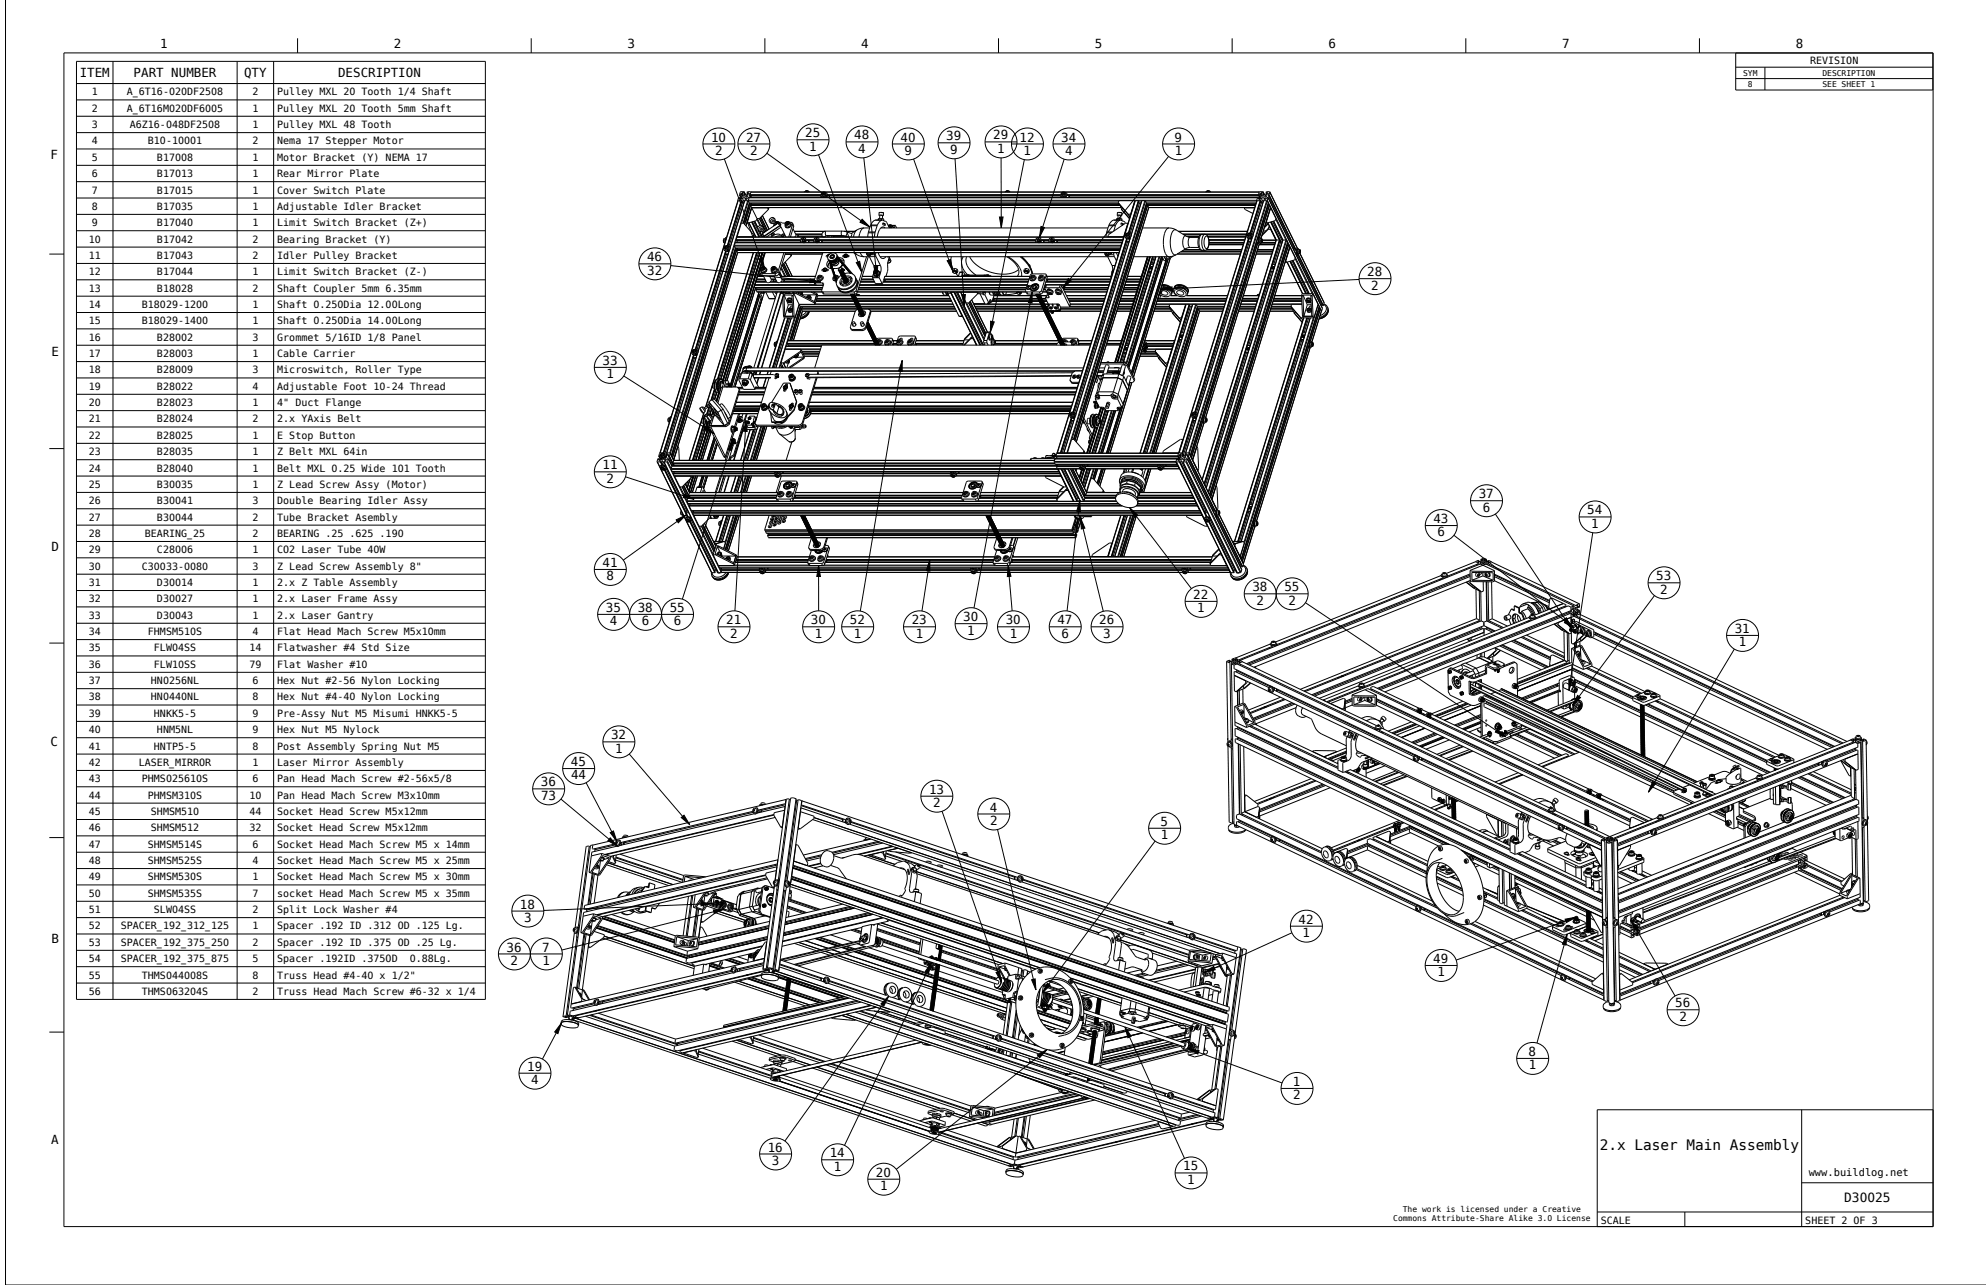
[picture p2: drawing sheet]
<svg xmlns="http://www.w3.org/2000/svg" width="864mm" height="559mm" viewBox="0 0 864 559" stroke-linecap="round" stroke-linejoin="round" font-family="sans-serif">
<defs><g id="words">
<text font-size="6.3" x="695.6" y="500.3">2.x Laser Main Assembly</text>
<text font-size="5.6" x="802" y="522.7">D30025</text>
<g font-size="5.4">
<text x="69.6" y="20.9">1</text>
<text x="171.2" y="20.9">2</text>
<text x="272.8" y="20.9">3</text>
<text x="374.4" y="20.9">4</text>
<text x="476" y="20.9">5</text>
<text x="577.6" y="20.9">6</text>
<text x="679.2" y="20.9">7</text>
<text x="780.8" y="20.9">8</text>
<text x="34.6" y="33.5">ITEM</text>
<text x="58.1" y="33.5">PART NUMBER</text>
<text x="106.1" y="33.5">QTY</text>
<text x="147" y="33.5">DESCRIPTION</text>
<text x="350.1" y="59.7">25</text>
<text x="309.2" y="61.5">10</text>
<text x="324.4" y="61.5">27</text>
<text x="351.9" y="65.5">1</text>
<text x="371.4" y="60.6">48</text>
<text x="391.6" y="61.5">40</text>
<text x="411.5" y="61">39</text>
<text x="431.9" y="60.6">29</text>
<text x="443.4" y="61.5">12</text>
<text x="461.4" y="61.5">34</text>
<text x="510.7" y="61.5">9</text>
<text x="22" y="69.3">F</text>
<text x="311" y="67.3">2</text>
<text x="326.2" y="67.3">2</text>
<text x="373.2" y="66.4">4</text>
<text x="393.3" y="67.3">9</text>
<text x="413.2" y="66.8">9</text>
<text x="433.6" y="66.4">1</text>
<text x="445.1" y="67.3">1</text>
<text x="463.2" y="67.3">4</text>
<text x="510.9" y="67.3">1</text>
<text x="281.4" y="113.7">46</text>
<text x="281.5" y="119.5">32</text>
<text x="594.5" y="120.1">28</text>
<text x="596.3" y="125.9">2</text>
<text x="22.5" y="154.7">E</text>
<text x="262" y="158.7">33</text>
<text x="263.7" y="164.5">1</text>
<text x="262" y="204.1">11</text>
<text x="263.7" y="209.9">2</text>
<text x="643" y="216.7">37</text>
<text x="623.3" y="227.5">43</text>
<text x="644.8" y="222.5">6</text>
<text x="690.2" y="223.7">54</text>
<text x="625.1" y="233.3">6</text>
<text x="692" y="229.5">1</text>
<text x="22.5" y="239.6">D</text>
<text x="262" y="246.6">41</text>
<text x="263.7" y="252.4">8</text>
<text x="544.6" y="257.2">38</text>
<text x="558.5" y="257.2">55</text>
<text x="720.2" y="252.4">53</text>
<text x="518.9" y="260.4">22</text>
<text x="546.4" y="263">2</text>
<text x="560.2" y="263">2</text>
<text x="722" y="258.2">2</text>
<text x="263.4" y="266.1">35</text>
<text x="277.3" y="266.1">38</text>
<text x="291.2" y="266.1">55</text>
<text x="520.6" y="266.2">1</text>
<text x="265.2" y="271.9">4</text>
<text x="279.1" y="271.9">6</text>
<text x="293" y="271.9">6</text>
<text x="315.8" y="271.5">21</text>
<text x="352.6" y="271.5">30</text>
<text x="369.5" y="271.5">52</text>
<text x="396.4" y="271.5">23</text>
<text x="418.9" y="270.1">30</text>
<text x="420.6" y="275.9">1</text>
<text x="437.3" y="271.5">30</text>
<text x="459.8" y="271.5">47</text>
<text x="478" y="271.5">26</text>
<text x="754.3" y="275.3">31</text>
<text x="317.5" y="277.3">2</text>
<text x="354.3" y="277.3">1</text>
<text x="371.3" y="277.3">1</text>
<text x="398.2" y="277.3">1</text>
<text x="439.1" y="277.3">1</text>
<text x="461.6" y="277.3">6</text>
<text x="479.8" y="277.3">3</text>
<text x="756.1" y="281.1">1</text>
<text x="265.7" y="321.5">32</text>
<text x="22" y="324.5">C</text>
<text x="267.5" y="327.3">1</text>
<text x="248.2" y="333.2">45</text>
<text x="235.2" y="342">36</text>
<text x="248.3" y="339">44</text>
<text x="235.3" y="347.8">73</text>
<text x="404" y="345.2">13</text>
<text x="405.7" y="351">2</text>
<text x="430.4" y="352.9">4</text>
<text x="430.5" y="358.7">2</text>
<text x="504.7" y="359.1">5</text>
<text x="504.8" y="364.9">1</text>
<text x="226.1" y="395.1">18</text>
<text x="227.9" y="400.9">3</text>
<text x="564.7" y="401.7">42</text>
<text x="566.4" y="407.5">1</text>
<text x="22.5" y="409.9">B</text>
<text x="220.3" y="413.8">36</text>
<text x="235.8" y="413.8">7</text>
<text x="222" y="419.6">2</text>
<text x="235.9" y="419.6">1</text>
<text x="623.3" y="418.8">49</text>
<text x="625" y="424.6">1</text>
<text x="728.5" y="438.1">56</text>
<text x="730.2" y="443.9">2</text>
<text x="664.7" y="459.2">8</text>
<text x="229.2" y="465.6">19</text>
<text x="664.8" y="465">1</text>
<text x="231" y="471.4">4</text>
<text x="562.2" y="472.3">1</text>
<text x="562.4" y="478.1">2</text>
<text x="22.2" y="497.3">A</text>
<text x="333.9" y="500.8">16</text>
<text x="360.8" y="503.3">14</text>
<text x="335.6" y="506.6">3</text>
<text x="362.6" y="509.1">1</text>
<text x="514.5" y="509">15</text>
<text x="380.9" y="511.7">20</text>
<text x="516.3" y="514.8">1</text>
<text x="382.7" y="517.5">1</text>
</g>
<text font-size="4.5" x="786.5" y="511.3">www.buildlog.net</text>
<g font-size="4.3">
<text x="787.1" y="27.7">REVISION</text>
<text x="39.9" y="41.5">1</text>
<text x="55.2" y="41.5">A_6T16-020DF2508</text>
<text x="109.7" y="41.5">2</text>
<text x="120.6" y="41.5">Pulley MXL 20 Tooth 1/4 Shaft</text>
<text x="39.9" y="48.6">2</text>
<text x="55.2" y="48.6">A_6T16M020DF6005</text>
<text x="109.7" y="48.6">1</text>
<text x="120.6" y="48.6">Pulley MXL 20 Tooth 5mm Shaft</text>
<text x="39.9" y="55.7">3</text>
<text x="56.5" y="55.7">A6Z16-048DF2508</text>
<text x="109.7" y="55.7">1</text>
<text x="120.6" y="55.7">Pulley MXL 48 Tooth</text>
<text x="39.9" y="62.8">4</text>
<text x="64.3" y="62.8">B10-10001</text>
<text x="109.7" y="62.8">2</text>
<text x="120.6" y="62.8">Nema 17 Stepper Motor</text>
<text x="39.9" y="69.9">5</text>
<text x="68.3" y="69.9">B17008</text>
<text x="109.7" y="69.9">1</text>
<text x="120.6" y="69.9">Motor Bracket (Y) NEMA 17</text>
<text x="39.9" y="77">6</text>
<text x="68.3" y="77">B17013</text>
<text x="109.7" y="77">1</text>
<text x="120.6" y="77">Rear Mirror Plate</text>
<text x="39.9" y="84.1">7</text>
<text x="68.3" y="84.1">B17015</text>
<text x="109.7" y="84.1">1</text>
<text x="120.6" y="84.1">Cover Switch Plate</text>
<text x="39.9" y="91.3">8</text>
<text x="68.3" y="91.3">B17035</text>
<text x="109.7" y="91.3">1</text>
<text x="120.6" y="91.3">Adjustable Idler Bracket</text>
<text x="39.9" y="98.4">9</text>
<text x="68.3" y="98.4">B17040</text>
<text x="109.7" y="98.4">1</text>
<text x="120.6" y="98.4">Limit Switch Bracket (Z+)</text>
<text x="38.6" y="105.5">10</text>
<text x="68.3" y="105.5">B17042</text>
<text x="109.7" y="105.5">2</text>
<text x="120.6" y="105.5">Bearing Bracket (Y)</text>
<text x="38.6" y="112.6">11</text>
<text x="68.3" y="112.6">B17043</text>
<text x="109.7" y="112.6">2</text>
<text x="120.6" y="112.6">Idler Pulley Bracket</text>
<text x="38.6" y="119.7">12</text>
<text x="68.3" y="119.7">B17044</text>
<text x="109.7" y="119.7">1</text>
<text x="120.6" y="119.7">Limit Switch Bracket (Z-)</text>
<text x="38.6" y="126.8">13</text>
<text x="68.3" y="126.8">B18028</text>
<text x="109.7" y="126.8">2</text>
<text x="120.6" y="126.8">Shaft Coupler 5mm 6.35mm</text>
<text x="38.6" y="133.9">14</text>
<text x="61.7" y="133.9">B18029-1200</text>
<text x="109.7" y="133.9">1</text>
<text x="120.6" y="133.9">Shaft 0.250Dia 12.00Long</text>
<text x="38.6" y="141">15</text>
<text x="61.7" y="141">B18029-1400</text>
<text x="109.7" y="141">1</text>
<text x="120.6" y="141">Shaft 0.250Dia 14.00Long</text>
<text x="38.6" y="148.2">16</text>
<text x="68.3" y="148.2">B28002</text>
<text x="109.7" y="148.2">3</text>
<text x="120.6" y="148.2">Grommet 5/16ID 1/8 Panel</text>
<text x="38.6" y="155.3">17</text>
<text x="68.3" y="155.3">B28003</text>
<text x="109.7" y="155.3">1</text>
<text x="120.6" y="155.3">Cable Carrier</text>
<text x="38.6" y="162.4">18</text>
<text x="68.3" y="162.4">B28009</text>
<text x="109.7" y="162.4">3</text>
<text x="120.6" y="162.4">Microswitch, Roller Type</text>
<text x="38.6" y="169.5">19</text>
<text x="68.3" y="169.5">B28022</text>
<text x="109.7" y="169.5">4</text>
<text x="120.6" y="169.5">Adjustable Foot 10-24 Thread</text>
<text x="38.6" y="176.6">20</text>
<text x="68.3" y="176.6">B28023</text>
<text x="109.7" y="176.6">1</text>
<text x="120.6" y="176.6">4&quot; Duct Flange</text>
<text x="38.6" y="183.7">21</text>
<text x="68.3" y="183.7">B28024</text>
<text x="109.7" y="183.7">2</text>
<text x="120.6" y="183.7">2.x YAxis Belt</text>
<text x="38.6" y="190.8">22</text>
<text x="68.3" y="190.8">B28025</text>
<text x="109.7" y="190.8">1</text>
<text x="120.6" y="190.8">E Stop Button</text>
<text x="38.6" y="197.9">23</text>
<text x="68.3" y="197.9">B28035</text>
<text x="109.7" y="197.9">1</text>
<text x="120.6" y="197.9">Z Belt MXL 64in</text>
<text x="38.6" y="205.1">24</text>
<text x="68.3" y="205.1">B28040</text>
<text x="109.7" y="205.1">1</text>
<text x="120.6" y="205.1">Belt MXL 0.25 Wide 101 Tooth</text>
<text x="38.6" y="212.2">25</text>
<text x="68.3" y="212.2">B30035</text>
<text x="109.7" y="212.2">1</text>
<text x="120.6" y="212.2">Z Lead Screw Assy (Motor)</text>
<text x="38.6" y="219.3">26</text>
<text x="68.3" y="219.3">B30041</text>
<text x="109.7" y="219.3">3</text>
<text x="120.6" y="219.3">Double Bearing Idler Assy</text>
<text x="38.6" y="226.4">27</text>
<text x="68.3" y="226.4">B30044</text>
<text x="109.7" y="226.4">2</text>
<text x="120.6" y="226.4">Tube Bracket Asembly</text>
<text x="38.6" y="233.5">28</text>
<text x="63" y="233.5">BEARING_25</text>
<text x="109.7" y="233.5">2</text>
<text x="120.6" y="233.5">BEARING .25 .625 .190</text>
<text x="38.6" y="240.6">29</text>
<text x="68.3" y="240.6">C28006</text>
<text x="109.7" y="240.6">1</text>
<text x="120.6" y="240.6">CO2 Laser Tube 40W</text>
<text x="38.6" y="247.7">30</text>
<text x="61.7" y="247.7">C30033-0080</text>
<text x="109.7" y="247.7">3</text>
<text x="120.6" y="247.7">Z Lead Screw Assembly 8&quot;</text>
<text x="38.6" y="254.8">31</text>
<text x="68.3" y="254.8">D30014</text>
<text x="109.7" y="254.8">1</text>
<text x="120.6" y="254.8">2.x Z Table Assembly</text>
<text x="38.6" y="261.9">32</text>
<text x="68.3" y="261.9">D30027</text>
<text x="109.7" y="261.9">1</text>
<text x="120.6" y="261.9">2.x Laser Frame Assy</text>
<text x="38.6" y="269.1">33</text>
<text x="68.3" y="269.1">D30043</text>
<text x="109.7" y="269.1">1</text>
<text x="120.6" y="269.1">2.x Laser Gantry</text>
<text x="38.6" y="276.2">34</text>
<text x="64.3" y="276.2">FHMSM510S</text>
<text x="109.7" y="276.2">4</text>
<text x="120.6" y="276.2">Flat Head Mach Screw M5x10mm</text>
<text x="38.6" y="283.3">35</text>
<text x="67" y="283.3">FLW04SS</text>
<text x="108.4" y="283.3">14</text>
<text x="120.6" y="283.3">Flatwasher #4 Std Size</text>
<text x="38.6" y="290.4">36</text>
<text x="67" y="290.4">FLW10SS</text>
<text x="108.4" y="290.4">79</text>
<text x="120.6" y="290.4">Flat Washer #10</text>
<text x="38.6" y="297.5">37</text>
<text x="65.6" y="297.5">HN0256NL</text>
<text x="109.7" y="297.5">6</text>
<text x="120.6" y="297.5">Hex Nut #2-56 Nylon Locking</text>
<text x="38.6" y="304.6">38</text>
<text x="65.6" y="304.6">HN0440NL</text>
<text x="109.7" y="304.6">8</text>
<text x="120.6" y="304.6">Hex Nut #4-40 Nylon Locking</text>
<text x="38.6" y="311.7">39</text>
<text x="67" y="311.7">HNKK5-5</text>
<text x="109.7" y="311.7">9</text>
<text x="120.6" y="311.7">Pre-Assy Nut M5 Misumi HNKK5-5</text>
<text x="38.6" y="318.8">40</text>
<text x="68.3" y="318.8">HNM5NL</text>
<text x="109.7" y="318.8">9</text>
<text x="120.6" y="318.8">Hex Nut M5 Nylock</text>
<text x="38.6" y="326">41</text>
<text x="67" y="326">HNTP5-5</text>
<text x="109.7" y="326">8</text>
<text x="120.6" y="326">Post Assembly Spring Nut M5</text>
<text x="38.6" y="333.1">42</text>
<text x="60.4" y="333.1">LASER_MIRROR</text>
<text x="109.7" y="333.1">1</text>
<text x="120.6" y="333.1">Laser Mirror Assembly</text>
<text x="38.6" y="340.2">43</text>
<text x="61.7" y="340.2">PHMS025610S</text>
<text x="109.7" y="340.2">6</text>
<text x="120.6" y="340.2">Pan Head Mach Screw #2-56x5/8</text>
<text x="38.6" y="347.3">44</text>
<text x="64.3" y="347.3">PHMSM310S</text>
<text x="108.4" y="347.3">10</text>
<text x="120.6" y="347.3">Pan Head Mach Screw M3x10mm</text>
<text x="38.6" y="354.4">45</text>
<text x="65.6" y="354.4">SHMSM510</text>
<text x="108.4" y="354.4">44</text>
<text x="120.6" y="354.4">Socket Head Screw M5x12mm</text>
<text x="38.6" y="361.5">46</text>
<text x="65.6" y="361.5">SHMSM512</text>
<text x="108.4" y="361.5">32</text>
<text x="120.6" y="361.5">Socket Head Screw M5x12mm</text>
<text x="38.6" y="368.6">47</text>
<text x="64.3" y="368.6">SHMSM514S</text>
<text x="109.7" y="368.6">6</text>
<text x="120.6" y="368.6">Socket Head Mach Screw M5 x 14mm</text>
<text x="38.6" y="375.7">48</text>
<text x="64.3" y="375.7">SHMSM525S</text>
<text x="109.7" y="375.7">4</text>
<text x="120.6" y="375.7">Socket Head Mach Screw M5 x 25mm</text>
<text x="38.6" y="382.9">49</text>
<text x="64.3" y="382.9">SHMSM530S</text>
<text x="109.7" y="382.9">1</text>
<text x="120.6" y="382.9">Socket Head Mach Screw M5 x 30mm</text>
<text x="38.6" y="390">50</text>
<text x="64.3" y="390">SHMSM535S</text>
<text x="109.7" y="390">7</text>
<text x="120.6" y="390">socket Head Mach Screw M5 x 35mm</text>
<text x="38.6" y="397.1">51</text>
<text x="67" y="397.1">SLW04SS</text>
<text x="109.7" y="397.1">2</text>
<text x="120.6" y="397.1">Split Lock Washer #4</text>
<text x="38.6" y="404.2">52</text>
<text x="52.6" y="404.2">SPACER_192_312_125</text>
<text x="109.7" y="404.2">1</text>
<text x="120.6" y="404.2">Spacer .192 ID .312 OD .125 Lg.</text>
<text x="38.6" y="411.3">53</text>
<text x="52.6" y="411.3">SPACER_192_375_250</text>
<text x="109.7" y="411.3">2</text>
<text x="120.6" y="411.3">Spacer .192 ID .375 OD .25 Lg.</text>
<text x="38.6" y="418.4">54</text>
<text x="52.6" y="418.4">SPACER_192_375_875</text>
<text x="109.7" y="418.4">5</text>
<text x="120.6" y="418.4">Spacer .192ID .375OD</text>
<text x="178.2" y="418.4">0.88Lg.</text>
<text x="38.6" y="425.5">55</text>
<text x="61.7" y="425.5">THMS044008S</text>
<text x="109.7" y="425.5">8</text>
<text x="120.6" y="425.5">Truss Head #4-40 x 1/2&quot;</text>
<text x="38.6" y="432.6">56</text>
<text x="61.7" y="432.6">THMS063204S</text>
<text x="109.7" y="432.6">2</text>
<text x="120.6" y="432.6">Truss Head Mach Screw #6-32 x 1/4</text>
<text x="696.1" y="532.2">SCALE</text>
<text x="785" y="532.2">SHEET 2 OF 3</text>
</g>
<g font-size="3.5">
<text x="758" y="33">SYM</text>
<text x="792.5" y="33">DESCRIPTION</text>
<text x="760.1" y="37.9">8</text>
<text x="792.5" y="37.9">SEE SHEET 1</text>
<text x="610" y="527.1">The work is licensed under a Creative</text>
<text x="605.8" y="530.9">Commons Attribute-Share Alike 3.0 License</text>
</g>
</g></defs>
<g fill="none" stroke="#000" stroke-width=".43">
<path d="M2.4 0v558.8h861.2M129.4 16.7v6.3M231 16.7v6.3M332.6 16.7v6.3M434.2 16.7v6.3M535.8 16.7v6.3M637.4 16.7v6.3M739 16.7v6.3M27.8 23h812.8v510.4h-812.8zM33.3 26.7h177.8v407.9h-177.8zM33.3 36.3h177.8M49.1 26.7v407.9"/>
<path d="M103.1 26.7v407.9M119 26.7v407.9M754.8 23.1v16h85.7v-16M754.8 29.2h85.7M754.8 34.2h85.7M767.5 29.2v9.9M33.3 43.4h177.8M33.3 50.6h177.8M33.3 57.7h177.8M33.3 64.8h177.8M33.3 71.9h177.8M33.3 79h177.8"/>
<path d="M33.3 86.1h177.8M33.3 93.2h177.8M325 96.3h.1M325.1 96.3l.3 .6M325.4 96.9h-.6l.6 .1M325.4 96.9v.1M325.5 97h-.1M326.8 90.4h7M329.2 95.1l-.3 .8-3.4 1.1M329.2 95.1l-2.3-4.8-1.8 6M330.2 95l-1 .1M330.2 95h.1"/>
<path d="M333.8 90.4l.3 .6M333.8 90.3v.1M334.1 91.1l-3.8 3.9M334.1 91v.1M334.1 91.1h.1M334.2 90.4l.1 .1M334.2 90.3v.1M334.3 90.5l-.2 .5M334.3 90.6h.1M334.3 90.6l-.2 .5M336.6 97.6l-.2 .8M336.8 98v.1"/>
<path d="M337.3 96.9h.1M337.9 96.6l-.6 .3M337.9 96.6l.4 .3M337.9 96.6l.2 .5M338.1 97.1h.1M338.1 97.1l-.3 .1M338.3 97.1l-6.8 4.6M338.3 97.1l.8 1M338.3 96.9l-.1 .2M338.3 96.9v.2M338.3 97.1h.1M338.7 96.7l1.2 .1"/>
<path d="M338.7 96.7l-.7-.4-1 .5 1.3-.4 .3 .4-.1 .6M338.7 96.7l.3 1.3M338.7 96.7l-.1 .8M338.8 96.8l.6 .5M339.1 98.1l.1 .1M339.1 98.1l-6.8 4.5M339.2 98.2l-6.8 4.6 .2 .2M339.2 98.2l.4 .6M339.4 97.3l-.1 1.1M339.4 97.3l-.2 .9M339.6 98.8l-6.3 4.2M339.6 98.8l2.1 4.2"/>
<path d="M339.9 96.8l.1 .1M340 96.9l1.5 .1M341.5 97.8v.7M341.7 96.7l1.1-.3 .4 .7-.5 .6-.8 .1-.5-.4zM341.8 97.3l.4 .2M341.9 96.9l-.1 .4M341.9 96.9l.3 .4M342.2 97.3l-.1 .2M342.5 96.6l-.6 .3M342.5 96.6l.4 .3M342.5 96.6l.2 .5M342.7 97.1l-.5 .2"/>
<path d="M342.7 97.1l.1 .1M342.7 97.3l-.5 .2M342.9 96.9l-.2 .4M343.3 96.7l1.3 .4M343.3 96.7l.4 1-.7 .8h-1l-.6-.9M343.3 96.7l-.5-.4-.8 .2-.5 .5-.1 .6M343.3 96.7v.6l-.6 .6-.8 .1-.5-.4M343.4 96.8l.6 .5M344 97.3v.8l-.7 .8-1.1 .2-.7-.6M344 97.3l-.1 .8-.7 .7-1.1 .1-.6-.4M344.6 97.1v.5M344.6 97.1l.5 1.5"/>
<path d="M344.6 97.6l-1.6 5.4M344.6 97.6l.5 1M345.1 98.6l-1.4 4.4M349.7 83.5h1.6M350.3 83.1l.8-.1 .7 .5-.7-.5zM357 85.3l.1 .1M357 85.3l1 .6M357 85.4l-.1 .5M357.2 84.3l-.2 1M357.2 84.2l1-.7 .5 .2 .1 .5M357.2 84.2l.1 .5 .5 .2 1-.7M357.2 84.2l.1 .4 .5 .2 .9-.6"/>
<path d="M357.2 84.2l1-.7 .5 .2v.5M357.4 84.2l.2 .3M357.5 85.1h.1M357.6 84.5h.1M357.8 83.8h.6l.1 .4M357.8 83.8l-.4 .4M357.8 83.8l.2 .4M358 84.2h.5M358 84.2l-.4 .3M358.1 85.9h-.1M358.5 84.2l-.4 .3h-.5l-.2-.3M358.6 83.6l.9 .5"/>
<path d="M359 84.8l-.8 .5-.7-.2M359 84.8l-.8 .6-.7-.3M359 84.8h.1M359 84.3v.4zM359 84.7v.1M359 84.6v.1M359.5 84.1v.8l-.7 .7-1 .2-.7-.4M359.5 84.1l-.1 1.1-1.3 .7M360.6 85l-.3 .9M375.8 99.1a4 4 0 0 0-2.3 3.9M375.8 99.1l-1.9 .3-1.3 .6M375.8 99.1h2.4"/>
<path d="M378.5 98.2l-.9 2.7M378.5 98.2h2.9M378.6 97.9h2.9M378.6 97.9l-.1 .3M380.6 95.7l-1.1 .8-.9 1.4M380.6 95.7h2.9M381.4 98.2l-.8 2.7M381.5 97.9l-.1 .3M382 95.2h.1M382 95.2l-.2 .5M382 95.2v.5M382.2 93.6l1.9 .1"/>
<path d="M382.2 93.6l.4 .2M382.3 92.5l-.1 1.1M382.5 95.1l.1-1.5h.6l.6 .1-.1 1.5M382.5 95.1l-.5 .1M382.5 95.1h.2M382.7 95.1l1 .1M382.7 95.1l.6 .1M382.9 92.4l-.6 .1M382.9 92.4l1.3 .2M383 99.2l-1 1.5-.5 2.3M383 99.1h98.8M383.3 95.2h.4"/>
<path d="M383.3 95.2l-.1 .5M383.5 98.8v.3M383.5 95.7l-1.1 .8-.9 1.4M383.6 95.7h-.1M383.6 95.7h.1M383.6 95.7h-3M383.7 95.2h.2M383.9 95.2l.4 .1M383.9 97.1l.6 .2M384 97h.1M384 97l-.1 .7 .9 .4M384 97l.8 .3"/>
<path d="M384.1 93.7l-.3 .1M384.2 92.6l-.1 1.1M384.3 95.3v.7M384.5 97.3h.3M384.5 97.3l-.1 .6M384.8 98.1h.1M384.8 97.3v.8M384.9 99.1l-.9-.4-1 .5M385.2 96.3l1.6 2.8M386.4 98h.1M386.4 98l-.1 .1M386.5 98.3l-.1 .1"/>
<path d="M386.5 98.3l.2 .5M386.5 98.3v.2M386.7 99h.1M386.7 98.8v.1M387 98.1l-.5 .2M387 98.1l.4 .2M387 98.1l.2 .4M387.2 98.5l-.5 .3M387.2 98.5l.1 .1M387.3 98.8l-.6 .2M387.4 98.6l-.1 .2M387.4 98.3l-.1 .5"/>
<path d="M387.4 98.3v.3M387.8 98h1.5M387.9 98.1l-.7-.3-.9 .3 .7-.3 .6 .2 .1 .6-.5 .5M387.9 98.1l.3 1M387.9 98.1l-.4 1M387.9 98.3l.6 .4M388.5 98.7l.1 .4M389.3 98l.6 1.1M389.3 98l-1.5 .1M437 83.5h1.6M437.6 83.1l.8-.1 .7 .5-.8-.5zM461.3 85.3l.1 .1"/>
<path d="M461.3 85.3l.1 .2M461.4 85.4l-.2 .5M461.5 84.3l-.2 1M461.7 83.8l1-.3 .4 .7-.5 .5-.7 .1-.4-.4zM461.7 83.8l.9-.3 .5 .6-.5 .5-.7 .2-.4-.4zM461.8 85.1h.1M462.1 83.8l-.3 .4 .1 .3M462.1 83.8l.2 .4M462.1 83.8h.6l.1 .4M462.3 84.2h.5M462.3 84.2l-.4 .3M462.8 84.2l-.9 .3"/>
<path d="M462.9 83.6l.9 .5M463.3 84.8l-.8 .6-.7-.3M463.3 84.8h.1M463.3 84.3v.4zM463.3 84.7l-.7 .6-.8-.2M463.3 84.7v.1M463.4 84.6l-.1 .1M463.5 85.4l-1.2 .5-.9-.4M463.6 85.4h-.1M463.8 84.1v.8l-.7 .7-1 .2-.7-.4M463.8 84.1l.1 .7-.3 .6M464.9 85l-.3 .9"/>
<path d="M482.1 98.2l-.8 2.7M482.1 98.2h2.9M482.2 97.9h2.9M482.2 97.9l-.1 .3M484.2 95.7l-1.1 .8-.9 1.4M484.2 95.7h2.9M485 98.2l-.7 2.3M485.1 97.9l-.1 .3M485.6 95.2h.1M485.6 95.2l-.2 .5M485.6 95.2v.5M485.8 93.6l.4 .2"/>
<path d="M485.8 93.6l2 .1M485.9 92.5l-.1 1.1M486.1 95.1l.1-1.5h.6l.6 .1-.1 1.5M486.1 95.1l-.5 .1M486.1 95.1h.3M486.3 88.2l4.3 4.9M486.3 88.2l.2 .4M486.4 95.1l.9 .1M486.4 95.1l.5 .1M486.5 92.4l-.6 .1M486.5 92.4l1.3 .2M486.5 88.6h.1"/>
<path d="M486.5 88.6l4.3 4.9M486.9 95.2l-.1 .5M486.9 95.2h.4M486.9 89.1l.8 1.5M487.1 95.7l-1.1 .8-.9 1.4M487.2 95.7h-3M487.2 95.7h-.1M487.2 95.7h.1M487.3 95.2h.2M487.5 95.2l.4 .1M487.5 97.1l.7 .2M487.6 97h.1"/>
<path d="M487.6 97l-.1 .7 .6 .2M487.6 90.9l3.6 4.1M487.6 90.9l.2 .4M487.6 97l.9 .3M487.7 90.6l-.1 .3M487.7 90.6h.6M487.8 93.7l-.4 .1M487.8 92.6v1.1M487.8 91.3h.1M487.8 91.3l3.3 3.8M487.9 95.3v.7M488.1 97.3h.4"/>
<path d="M488.2 97.3l-.2 .6M488.5 97.3l.1 .3M488.8 96.3l.6 .8M490.4 97.1h-1.1l-7.3 4.9-.3 .9M490.4 97.1l-1.8 5.8M490.4 97.1l.1 .1M490.6 93.1l.7 1.5M490.6 93.1l.1 .1M490.7 93.2l.6 1.2M490.7 93.2h.9M491.6 93.2l.1 .1M493.5 87.3h-7l-.2 .9"/>
<path d="M493.5 87.3l-1.9 5.9M493.5 87.3v.1M496.8 99.1h11.5M508.3 99.1l1.5 .2 1.7 .7M508.3 99.1a4.7 4.7 0 0 0-2.4 4.9 8.4 8.4 0 0 0 2.1 7.6h.3M524.2 83.5h1.7M524.8 83.1l.9-.1 .7 .5-.8-.5zM541 90.4l.4 .7 3.4 1.7M541 90.4h4.5M541.1 90.3l-.1 .1M550.6 96.3h.1M550.7 96.3l.3 .6"/>
<path d="M551 96.9h-.5l.6 .1M551 96.9l.1 .1M551.4 97.1l-1.5 1.5M551.4 99.8l-2.7 2.7M551.5 97.4l-1.7 1.7M551.6 99.7l-.2 .1M551.6 99.7h.9M551.6 99.3l-2.7 2.7M551.6 99.3l-.2 .5M551.6 99.2h.1M551.9 98.3l-.3 1.4M552.5 90.4h.1"/>
<path d="M552.5 99.7l2.3 4.7M552.5 90.4l2.3 4.7-.3 .8-3.4 1.1M552.5 90.4l-1.8 5.9M552.6 99.6l-.1 .1M21.4 110.5h6.4M33.3 100.3h177.8M33.3 107.5h177.8M33.3 114.6h177.8M314.8 103.9l-.2 1 .3 .7-.3-.7zM314.9 103.8h.1M315.1 107.6l-.2 1M315.3 107.1l.9-.3 .5 .6-.5 .5-.7 .2-.4-.4z"/>
<path d="M315.4 108.4l.4 .3M315.4 108.4h.1M315.4 108.4l.4 .2M315.4 104.9l.1-1.1 .4-.5-.6 .5-.1 1.6M315.5 110.4h1.1M315.7 107.1h.6l.1 .4M315.7 107.1l-.3 .4 .1 .3 .4-.3M315.7 107.1l.2 .4M315.8 108.6l.2 .1M315.8 108.7h.2M315.9 107.5h.5M316.3 106.8l.2 .1"/>
<path d="M316.3 106.8l-1 .4-.1 .8 1.2-.1 .3-.6-.2-.4M316.4 107.5l-.9 .4M316.5 106.9h.1M316.6 106.9l.8 .5M316.9 108.1l-.9 .6M316.9 107.6v.4zM316.9 108l-.9 .7M316.9 108h.1M316.9 108v.1M317 108h-.1M317.4 107.4l.1 .1M317.4 107.4l-.1 .8-.7 .7-1 .2-.7-.5"/>
<path d="M317.4 107.5h.1M317.5 107.5l-.1 .9-.8 .7-1 .1-.7-.6M320.5 102.9l.1 .1M320.5 102.9h6.9M327.4 102.9l.1 .1M327.5 109.9l-20.7 67.1M327.7 102l.2 .5M327.7 102l-.3 .9M327.7 102l-4.3-4.9h-1.1l-1.8 5.8M327.7 109.9l-17.6 57M327.9 102.4v.1M327.9 102.5l.1 .5"/>
<path d="M329 109.9l-17 55M329.1 109.9l-17 55M329.3 109.9l-17 55M329.8 109.9l-17 55.1M330.3 118.6l.6 1.1 .7 .2M330.3 118.6l.2 .2M330.5 118.9l-.4 1.2M330.5 118.8l.6 .2M330.8 117.2l.7 1M330.8 117.3v.8M331.1 116.3l1-.3 .5 .6-.5 .6-.9 .2-.4-.4zM331.1 119l.5 .9"/>
<path d="M331.1 119h5.8M331.1 116.7v.2M331.1 116.9l.4 .2M331.2 116.6l-.1 .1M331.3 116.5l.2 .4M331.3 116.5l-.1 .1M331.3 116.5l-.2 .4M331.4 116.1l.8-.2 .5 .4M331.4 116.1l-.6 .5v.6M331.4 109.9l-17.2 55.7M331.5 118.2h.1M331.5 101.7l.6 1.3"/>
<path d="M331.5 101.7l.8 .9M331.5 119.9l-.1 .2M331.5 116.9v.2M331.6 119.9h5.8M331.6 109.9l-17.3 56M331.8 109.9l-17.4 56.3M331.8 116.2l.4 .3M331.8 116.2l.2 .5M331.8 116.2l-.5 .3M332 116.7l-.5 .2M332 116.7l.2 .1M332.1 116.9l-.6 .2"/>
<path d="M332.2 116.7l-.1 .2M332.2 116.5v.2M332.2 116.5l-.1 .4M332.3 102.6l.2 .4M332.7 116.3l.2 1.3-.6 .5-.8 .1M332.7 116.3l-.1 .6-.6 .5-.7 .2-.5-.4M332.7 116.4l.6 .4M332.8 109.9l-2.5 8.7M333.3 116.8l.1 .9-.8 .8-1.1 .2-.7-.6M333.3 116.8v.9l-.8 .6-1 .2-.7-.4M335.4 117.3v.8M335.7 116.3l1-.3 .5 .6-.5 .6-.9 .2-.4-.4z"/>
<path d="M335.8 116.9l.3 .2M335.9 116.5l-.1 .4M335.9 116.5l.2 .4M336.1 116.9v.2M336.4 116.2l-.5 .3M336.4 116.2l.4 .3M336.4 116.2l.3 .5M336.7 116.7l-.6 .2M336.7 116.7l.1 .1M336.7 116.9l-.6 .2M336.8 116.7l-.1 .2M336.8 116.5l-.1 .4"/>
<path d="M336.8 116.5v.2M336.9 119l.5 .9M337.3 116.3l-.5-.4-.8 .2-.6 .5v.6M337.3 116.3l.3 1-.6 .8h-1.1l-.5-.9M337.3 116.3l-.1 .6-.6 .5-.7 .2-.5-.4M337.3 116.4l.6 .4M337.9 116.8l.1 .9-.8 .8-1.1 .2-.7-.6M337.9 116.8v.9l-.8 .6-1 .2-.7-.4M338.3 118l.5 .9M338.3 118l-.5 .7-.9 .3M338.8 118.9l-.6 .8-.8 .2M340.1 115.2l-.2 .1"/>
<path d="M340.1 115.2h.1M340.9 109.9l-2.6 8.1M341.4 110.6h2.3M341.6 109.9l-2.8 9M343.7 110.6l.3 .7M343.7 110.5v.1M344 111.3l-3.8 3.9M344.1 110.5l.1 .2M344.2 110.7l-.2 .6M344.2 110.8h.1M345.4 100.6h13.3M345.4 100.7h13"/>
<path d="M346 101.8h11.5M346 101.9h11.4M346.1 102.1h11.3M347 102.1l-.3 .9M347 102.8h10.3M348.2 104.7l-.3 .8M348.6 104h.2M348.6 104l-.1 .3h.4M348.6 104l.3 .2M348.8 104l.1 .2M348.9 104.2l.3 .1M348.9 104.3l.1 .2"/>
<path d="M348.9 104.3l.2 .3M349 104.5l.1 .2M349 104.5l-.1 .2M349 105.1h.1M349 105v.1M349 105.1l.2 .4M349 105h.1M349 105l.3 .1M349 105.1l.4 .1M349 105.1l.1 .1M349.1 104.7h-.2M349.1 105.2h.1"/>
<path d="M349.1 103.9l-.3 .1M349.1 103.9l.1 .4M349.1 105.2l.3 .1M349.1 105.2v.1M349.1 104.7h.1M349.1 105.3v.1M349.1 105.1h.2M349.1 105h-.1M349.1 104.6v.1M349.1 104.6h.1M349.1 105.3l.1 .1M349.1 105.3h.1"/>
<path d="M349.1 105.4l.4 .1M349.2 105.4l.3 .1M349.2 105.4h.1M349.2 105h.1M349.2 105.5h.1M349.2 103.8l-.1 .1M349.2 103.8l.1 .1M349.2 105h-.1M349.2 105.4h.3M349.3 105h.1M349.3 105.1l.1 .1M349.3 103.5v.4"/>
<path d="M349.3 103.5h.3l-.1 .4M349.3 103.5l-.1 .3M349.3 103.9l-.1 .4M349.4 105h-.2M349.4 105.4h.1M349.5 105.5h.1M349.5 103.9l.1 .4M349.5 103.9l.2 .1M349.6 104.3l-.7 .4M349.7 104l.1 .2M349.7 104h.3M349.8 105l-.5 .1"/>
<path d="M349.8 104.2l-.1 .1M349.9 104.7l-.5 .3M350 104.6l-.7 .4M350 104.6h.1M350 104l-.2 .2M350 104l-.4 .3M350 104.6l-.1 .1M350 105l-.6 .2M350 104.9l-.6 .3M350.1 105l-.7 .3M350.1 104.8l-.3 .2M350.2 105.5h.1"/>
<path d="M350.1 105l-.8 .3M350.1 105h.1M350.1 104.5h.1M350.1 104.5l.1 .2M350.1 104.5v.1M350.1 104.7v.1M350.1 104.7h.1M350.1 104.5l-.1 .1M350.1 104.5v-1.1h-1.2l-.8 1 .3 .4 .6 .2M350.1 104.6l-.3 .4M350.1 104.6h.1M350.2 105.1l-.7 .3"/>
<path d="M350.2 104.8l-.2 .2M350.2 104.6h.1M350.2 104.6v.2M350.2 104.8l-.1 .2M350.2 104.6v.1M350.2 104.7h.1M350.2 104.8h.1M350.2 105.2l-.5 .3M350.2 104.9l-.5 .4-.6-.1M350.2 105l-.7 .4M350.2 104.7v.2M350.2 105h.1"/>
<path d="M350.2 104.7l.1 .1M350.3 104.8h.1M350.3 104.8v.1M350.3 104.9l-.1 .1M350.3 105.1l-.8 .4M350.3 105.3l-.3 .2M350.3 104.9v.1M350.3 104.9h.1M350.3 105v.1M350.3 105.2v.1M350.4 105.2l-.2 .2M350.4 105l-.1 .2"/>
<path d="M351.7 104.6l-.3 .9M354 104.7l-.3 .8M354.3 104h.3M354.3 104l-.1 .3h.5M354.3 104l.4 .2M354.6 104l.1 .2M354.7 104.2l.3 .1M354.7 104.3v.2M354.7 104.3l.2 .3M354.7 104.5l.2 .2M354.7 104.5v.2M354.8 105.1h.1"/>
<path d="M354.8 105v.1M354.8 105.1l.2 .4M354.8 105h-.1M354.8 105l.3 .1M354.8 105.1l.4 .1M354.8 105.1v.1M354.8 104.7h-.1M354.8 105.2h.1M354.8 103.9l-.2 .1M354.8 103.9l.2 .4M354.8 105.2l.4 .2M354.8 105.2l.4 .1"/>
<path d="M354.8 105.2l.1 .1M354.9 104.7h-.1M354.9 105.3v.1M354.9 105.1h.2M354.9 105h-.1M354.9 104.6v.1M354.9 104.6h.1M354.9 105.3h.1M354.9 105.4l.4 .1M354.9 105.4h.1M354.9 105h.2M355 105.5h.1"/>
<path d="M355 103.8l.1 .1M355 103.8l-.2 .1M355 105h-.1M355 105.4h.2M355 105h.1M355.1 105h.1M355 103.5l.1 .4M355 103.5h.3v.4M355 103.5v.3M355.1 103.9l-.1 .4M355.1 105.4h.2M355.2 105.5h.1"/>
<path d="M355.3 103.9l.1 .4M355.3 103.9l.2 .1M355.4 104.3l-.7 .4M355.5 104l.1 .2M355.5 104h.3M355.5 105l-.4 .1M355.6 104.2l-.1 .1M355.6 105l-.5 .1M355.7 104.7l-.7 .3M355.7 104.6l-.6 .4M355.7 104.6h.1M355.8 104l-.4 .3"/>
<path d="M355.8 104l-.2 .2M355.8 104.6h-.1M355.8 104.6l-.7 .4M355.8 104.6l-.1 .1M355.8 104.6h.1M355.8 105l-.6 .2M355.8 104.9l-.8 .2M355.8 105l-.6 .3M355.8 104.8l-.2 .2M355.9 105.5h.1M355.8 104.5v.1M355.8 105l-.7 .3"/>
<path d="M355.8 105h.1M355.8 104.7l-.3 .3M355.9 104.5h.1M355.9 104.5v.1M355.9 104.7l-.1 .1M355.9 104.7h.1M355.9 104.5h-.1M355.9 104.5v-1.1h-1.2l-.8 1 .3 .5 .5 .1M355.9 104.6l-.1 .1M355.9 104.6h.1M355.9 105.1l-.6 .3M355.9 104.8l-.1 .2"/>
<path d="M355.9 104.9l-.1 .1M355.9 104.6v.2M355.9 104.8v.1M355.9 104.6l.1 .1M356 104.7h.1M355.9 104.8h.1M356 105.2l-.5 .3M356 104.9l-.8 .5M356 105l-.8 .4M356 104.7v.2M356 105h.1M356 104.7v.1"/>
<path d="M356 104.8h.1M356 104.8v.1M356 104.9v.1M356 105.1l-.7 .4M356 104.8l.1 .1M356 104.9l.1 .1M356.1 104.9h.1M356.1 104.9v.1M356.1 105l-.1 .1M356.1 105.2l-.4 .3M356.1 105.2l-.1 .2M356.1 105v.2"/>
<path d="M356.1 120h.6l.1 .4M356.1 120l-.3 .4 .1 .4M356.1 120l.2 .4M356.9 119.8l.9 .5M357.4 104.6l-.2 .9M357.5 102.5l-.3 .5M357.5 102.5l.1 .2M357.6 102.7l.2 .3M357.6 110.4l-16.2 .1M357.7 102.8l-.1 .2M357.8 109.9l-3.9 12.9M357.9 117.1l-.5 .5 .7 .2"/>
<path d="M357.9 117.1l.1 .1M357.9 117.1h.1M358 117.5h.1M358 117.5l.1 .3M358 117.5l.5 .3M358 117.6l.5 .3zM358.3 116.9l.1 .2M358.4 117.3h.1M358.4 116.9h.1M358.4 116.9h-.1M358.4 116.9l.2 .3M358.4 117.1l.2 .2"/>
<path d="M358.4 117.1h.1M358.4 117.1v.2M358.5 116.9l.1 .3M358.5 117.3h.1M358.5 116.8v.1M358.5 116.8l.2 .3M358.5 117.2h.1M358.6 117.3h.1M358.6 116.7l-.1 .1M358.6 116.7l.1 .1M358.6 116.7l.1 .4M358.6 117.9h-.1"/>
<path d="M358.6 117.1v.2M358.6 117.1h.1M358.7 117.9h-.1M358.7 117.9h.1M358.7 116.8v.1M358.7 116.9l.1 .2M358.7 117.1h.1M358.7 116.9h.1M358.8 116.9v.2M358.8 116.9l.1 .2M358.8 117.1h.1M358.8 117.9h-.1"/>
<path d="M358.8 116.6l.5 .2M358.8 116.6l-.8 .6 .5 .5M358.8 116.6l.5 .3M358.8 116.6l-.7 .3-.1 .6M359.1 117.7l-.3 .2M359.1 117.4l-.6 .3M359.1 117.7h.1M359.1 117.4h.1M359.2 117.6l-.1 .1M359.2 117.6h.1M359.3 100.5l-.4 .9 .4 1M359.3 102.4h6.9"/>
<path d="M359.3 100.5h6.9M359.3 102.4h-.1M359.3 100.5a1.56 1.56 0 0 0-1.8 2M359.3 116.8l-.2 .6M359.3 102.4a1.04 1.04 0 0 1-1.7 .3M359.3 117.8l-.7 .3-.5-.3M359.3 117.8h.1M359.3 116.8v.1M359.3 116.9l.1 .1M359.3 116.9l-.1 .6-.7 .3M359.3 117.7l.1 .1M359.3 117.7h.1"/>
<path d="M359.4 117.8h.1M359.4 117l-.2 .6M359.4 117l-.2 .5-.7 .4M359.4 117l.1 .1M359.4 117l-.3 .8h-1M359.5 117.1l-.2 .7M359.5 117.1h.4M359.6 102.4l.2 .6M359.8 111l-.5 .5 .6 .2v-.2M359.8 111v.1M359.8 111h.1M359.9 111.4v.1"/>
<path d="M359.9 111.5v.1M359.9 111.5l.1 .1M359.9 117.1l.2 .5-.8 .2M359.9 117.1l.2 .5M359.9 111.7h.1M359.9 111.6h.1M360 116.1l1.5 .7-.4-.6M360.1 115.4l.6-1.1-.7 1.9M360.1 115.4l-.1 .7M360.1 115.2l-.1 .2M360.1 111h.1M360.2 110.9h-.1"/>
<path d="M360.2 110.9v.1M360.2 111h-.1M360.2 111h.1M360.3 110.8l-.1 .1M360.3 110.8v.1M360.3 113.1l3.4 10M360.3 110.8h.1M360.3 110.8l.1 .1M360.4 113.2l-.9 1.6 .5 1.3M360.4 110.7v.1M360.4 110.7h.1M360.4 110.7l.1 .1"/>
<path d="M360.5 110.7h.1M360.7 102.4l-.3 .6M360.7 113.3l.1 .1M360.7 110.5l-.8 .4 .1 .6M360.7 110.5l-.7 .3-.1 .6M360.7 110.5h.1M360.8 113.4l.1 .1M360.8 113.4l.6 1.1M360.9 113.5l.7 1.7M360.9 113.5l.3 .9M361 113.4l.1 .4M361 111.6v.5"/>
<path d="M361 113.4v.1M361 115.2l.1 1M361 113.5h.1M361.1 113.4l.2 .5M361.1 116.2l.3 .5M361.1 113.8h.1M361.2 114.4l.2 .7M361.2 114.4l.6 1.5M361.2 114l.1 .2M361.2 113.7l.1 .2M361.2 113.7h.1M361.3 114.2h-.1"/>
<path d="M361.3 113.9h.1M361.3 113.9l.1 .1M361.4 114.5h.1M361.4 115.1l.3 .9M361.4 115.1l.7 1.7M361.4 114.7h.1M361.4 114.7l.1 .2M361.5 114.9h.1M361.5 115.1l.1 .1M361.6 115.2h.1M361.7 115.4v.2M361.7 111.2h.7"/>
<path d="M361.7 111.2l-.3 .7M361.7 113.5l.4 .8M361.7 116l.7 1.7M361.7 116l.2 .7M361.7 115.6h.1M361.7 111.2h.1M361.8 113.5l.4 .8M361.8 115.8v.1M361.8 115.9h.1M361.9 113.5l.3 .7M361.9 116.1v.2M361.9 116.7l.7 1.7"/>
<path d="M361.9 116.7l.3 .7M362 113.4l.4 .9M362 114.3h.1M362 116.5v.1M362.1 113.4l.5 .9M362.1 116.8l.1 .2M362.2 117.4l.7 1.7M362.2 117.4l.3 .9M362.2 114.3h-.1M362.2 113.4l.4 .9M362.2 114.2h.2M362.2 114.2v.1"/>
<path d="M362.2 117.2l.1 .1M362.4 111.2h.1M362.4 102.4l.4 .6M362.4 111.2l.1 .1M362.4 114.3h.1M362.4 113.3l.5 .9M362.4 114.3h-.3M362.5 118.3l.2 .7M362.5 118.3l.6 1.5M362.5 117.9v.1M362.5 111.3l-.4 .7-.7-.1M362.5 118h.1"/>
<path d="M362.5 114.3h-.1M362.6 114.3h-.1M362.6 113.3l.4 .9M362.6 103l-.5-.3-.6 .3M362.6 114.3h.1M362.6 102.8h5.4M362.6 118.4h.1M362.7 119l.3 .8M362.7 119l.7 1.6M362.7 118.6l.1 .1M362.8 118.7h-.1M362.8 111.2v.5l-.6 .6-.7 .1-.5-.3"/>
<path d="M362.8 111.2l-.9-.3-.9 .7M362.8 118.9l.1 .2M362.8 113.1l.5 .9M362.9 119.1h.1M362.9 113.1l.4 .9M362.9 114.2l-.3 .1M362.9 119.2l.1 .2M363 119.8l.7 1.7M363 119.8l.2 .7M363 119.4h.1M363 114.2h-.1M363 113l.4 .9"/>
<path d="M363.1 119.6v.2M363.1 119.8h.1M363.2 112.9l.4 .8M363.2 119.9v.2M363.2 120h.4l.1 .4M363.3 114l-.3 .2M363.3 114h.1M363.3 112.8l.4 .9M363.4 112.7l.4 .9M363.4 113.9l-.1 .1M363.5 112.7l.3 .7M363.4 113.9h.1"/>
<path d="M363.5 112.6l.4 .8M363.6 113.7h.1M363.6 113.7l-.2 .1M363.6 112.5l.4 .8M363.7 112.4l.3 .8M363.7 113.8l-.3 .1M363.7 113.7h.1M363.7 113.7v.1M363.8 112.3l.3 .7M363.8 113.6l-.1 .1M363.8 113.6h.1M363.8 113.4l-.1 .1"/>
<path d="M363.8 112.2l.3 .7M363.9 119.8l.8 .5M363.9 112.1l.2 .5M363.9 113.4h.1M363.9 113.4h-.1M363.9 111.9l.2 .3M364 113l-.1 .1M364 112.1l.1 .1M364 113.3l-.2 .3M364 112.3l.1 .2M364 111.2l6.8 8M364 113.2v.1"/>
<path d="M364 113.2h.1M364.1 113h-.1M364.1 111.8l.2 .3M364.1 111.8l.5 1M364.1 111.8l.6 1.1M364.1 112.6l-.1 .1M364.1 112.5h.1M364.1 112.5v.1M364.1 112.2h.1M364.1 115.2l-.7 .3M364.1 112.6v.3M364.1 112.6h.1"/>
<path d="M364.1 113l-.1 .2M364.1 113h.1M364.1 112.9h.1M364.1 112.9v.1M364.2 112.4l.2 .1M364.3 112.1l.4 .4M364.3 112.1l.7 1.3M364.6 117.3l.1 .5M364.6 117.4h.1M364.7 117.4v.1M364.7 112.5l.2 .3M364.7 112.5l.6 1.1"/>
<path d="M364.7 117.5h.1M364.7 112.9l.1 .2M364.7 112.9l-.4 .9-.8 .7-2 .2M364.7 117.5v.1M364.7 117.6h.1M364.7 117.5l.1 .1M364.7 117.8h.1M364.8 117.6v.1M364.8 117.7h.1M364.8 112.1h.1M364.8 117.7v.1M364.8 117.8h.1"/>
<path d="M364.8 113h.1M364.8 117.7l.1 .1M364.8 117.8l.1 .1M364.9 117.9h.1M364.9 117.9v.1M364.9 118h.1M364.9 112.8l.3 .3M364.9 112.8l.6 1.1M364.9 113.2l.1 .2M364.9 116.6l-.3 .8M364.9 117.9l.1 .1M364.9 112.1l1.5 .4 .7 1.1"/>
<path d="M364.9 112.1l.3 .4M364.9 116.6l-.1 .5 .2 .3 1-.4M364.9 118l.1 .1M365 118.1h.1M365 118.1l.1 .2M365 118.1l.1 .1M365 118h.1M365.1 118.2v.1M365.1 118.3l.1 .2M365.1 113.3l-.1 .1M365.1 118.3h.1M365.1 118.2h.1"/>
<path d="M365.1 118.3l.1 .1M365.2 113.1l.3 .4M365.2 113.1l.8 1.4M365.2 113.5l.1 .1M365.2 118.5h.1M365.2 118.5v.1M365.2 118.4h.1M365.2 118.6l.1 .1M365.3 118.6v.1M365.3 118.7h.1M365.3 118.7v.1M365.3 113.6h.1"/>
<path d="M365.3 118.7l.1 .1M365.3 118.8l.1 .1M365.4 118.8v.1M365.4 118.9h.1M365.4 118.9l.1 .2M365.4 113.8l.1 .1M365.4 118.9l.1 .1M365.4 119l.1 .1M365.5 119.1h.1M365.5 119.1l.1 .2M365.5 113.5l.3 .3M365.5 113.5l.7 1.3"/>
<path d="M365.5 119.1l.1 .1M365.5 119.2l.1 .1M365.6 113.9h-.1M365.6 119.3v.1M365.6 113l1.5 .6M365.6 119.3h.1M365.6 114.1l.2 .1M365.6 119.4l.1 .1M365.6 119.4v.1M365.6 119.5h.1M365.7 119.5h.1M365.7 119.5v.1"/>
<path d="M365.7 119.3v.1M365.7 119.6l.1 .1M365.8 113.8l.3 .4M365.8 113.8l.7 1.3M365.8 119.7h.1M365.8 119.7l-1.2 1.1-.8 1.4M365.8 119.7v.1M365.8 119.5l.1 .1M365.8 119.8l.1 .1M365.8 119.8v.1M365.8 119.9h.1M365.9 119.9h.1"/>
<path d="M365.9 119.9v.1M366.1 116.6h.1M366 116.6v.1M366 116.6l-.5-.2-.6 .2M366 117l-.5 .5-.7 .1M366 119.9l.1 .1M366 114.5h.1M366 116.9l-.4 .6-.8 .1M366 116.7l.1 .1M366 116.7h.1M366 116.7v.3M366 116.7v.1"/>
<path d="M366 116.8v.1M366 116.6l.4 .2M366.1 116.6l.4 .3M366.1 117.2l-1.2 .6M366.1 117.3l-1.2 .5M366.1 116.8v.1M366.1 117.2h.1M366.1 117.1v.1M366.1 114.2l.2 .3M366.1 114.2l.6 1.1M366.1 117.1v.2M366.1 116.9h.1"/>
<path d="M366.1 117.1h.1M366.1 117v.1M366.1 116.9v.1M366.2 116.9v.1M366.2 117.5l-1.2 .5M366.2 100.5l-.4 .9 .4 1M366.2 102.4l1.6 .3M366.2 100.5l2.3 .4M366.2 117v.1M366.2 117.4v.1M366.2 114.7l-1 1.6M366.2 117.3v.1"/>
<path d="M366.2 117.3l-.4 .6-.7 .1M366.2 117.1h.1M366.2 117.3h.1M366.2 117.1v.1M366.2 117.2v.1M366.3 114.8h.1M366.3 117.1v.1M366.3 117.6l-.5 .5h-.7M366.3 117.7l-1.1 .5M366.3 117.2h.1M366.3 117.6h.1M366.3 117.2v.1"/>
<path d="M366.3 117.5v.1M366.3 117.5v.2M366.3 117.3v.1M366.3 117.4v.1M366.3 114.5l.3 .3M366.3 114.5l.7 1.1M366.4 117.8l-.5 .5h-.7M366.4 117.9l-1.1 .5M366.4 117.3h.1M366.4 117.8h.1M366.4 117.7v.1M366.4 117.4v.1"/>
<path d="M366.4 117.7v.2M366.4 116.8v.5M366.4 117.7h.1M366.4 117.6v.1M366.4 117.5v.1M366.5 118l-1.2 .5M366.5 117.5h-.1M366.5 118.1l-.5 .4h-.7M366.5 116.8v.1M366.5 116.9v.1M366.5 116.9l-.1 .5M366.5 115.1l-.3 .5"/>
<path d="M366.5 118h.1M366.5 116.9l.1 .1M366.5 115h.1M366.5 117.9v.1M366.5 117.9v.2M366.5 117.7h.1M366.5 117.7v.1M366.5 117.9h.1M366.5 117v.3M366.5 117v.5M366.5 117.8v.1M366.5 117.3l-.1 .2"/>
<path d="M366.5 118.2l-.5 .5h-.7M366.6 118.3l-.5 .4-.7 .1M366.6 117.7v.1M366.6 118.2h-.1M366.6 115.2l-1.9 1.3-2.6 .3M366.6 115.2h.1M366.6 117v.3M366.6 117v.1M366.6 114.8l.3 .4M366.6 114.8l.8 1.4M366.6 117.8v.1M366.6 115.2l.1 .1"/>
<path d="M366.6 118.1v.2M366.6 117.3l-.1 .3M366.6 117.9h.1M366.6 117.9v.2M366.6 117.1l-.1 .6M366.6 117.1h.4M366.6 118.4l-.4 .5h-.7M366.7 117.9v.1M366.7 118.4h-.1M366.7 118v.1M366.7 118.3v.1M366.7 118.3l-.4 .6-.8 .1"/>
<path d="M366.7 118.2v.1M366.7 118.1h.1M366.7 118.1v.1M366.7 118.6l-.4 .5h-.7M366.7 118.6l-.4 .5-.7 .1M366.8 115.3h-.1M366.8 118.1v.1M366.8 118.6h-.1M366.8 118.5v.1M366.8 118.2v.1M366.8 118.5l-.1 .1M366.8 118.4v.1"/>
<path d="M366.8 118.3v.1M366.8 115.5l.2 .1M366.8 118.3h.1M366.8 118.8l-.4 .5h-.7M366.8 118.8l-1.1 .6M366.9 118.3v.1M366.9 118.8h-.1M366.9 118.4v.1M366.9 118.7l-.1 .1M366.9 118.5v.2M366.9 118.7h.1M366.9 111h.1"/>
<path d="M366.9 111l-.5 .5 .7 .2M366.9 111l.1 .1M366.9 118.5h.1M366.9 119l-1.1 .5M366.9 119l-1 .6M366.9 115.2l.3 .3M366.9 115.2l.8 1.3M367 118.5v.2M367 119h-.1M367 100.6h4.7M367 118.9v.1M367 118.9l-.1 .1"/>
<path d="M367 118.8v.1M367 115.6h.1M367 111.4v.1M367 111.5l.1 .2M367 118.7v.1M367 117.1l.3 .4-.7 .3M367 117.1l.2 .5M367 118.7h.1M367 119.2l-.4 .5h-.7M367 111.5l.2 .2zM367 118.7l.1 .1M367.1 113.6l-.2 1"/>
<path d="M367.1 115.8l.1 .1M367.1 118.8v.1M367.1 119.1l-.1 .1M367.1 118.9v.1M367.1 119v.1M367.1 119h.1M367.1 118.9h.1M367.1 119.4l-.4 .5h-.7M367.1 119.4l-1 .6M367.1 118.9l.1 .1M367.2 119.3l-.1 .1M367.2 119v.1"/>
<path d="M367.2 111.7l.4 .1M367.2 119.2l-.1 .2M367.2 115.5l.2 .3M367.2 115.5l.8 1.2M367.2 119.1v.1M367.2 119.2v.1M367.2 115.9h.1M367.2 119.1h.1M367.2 119.6l-.7 .5M367.2 119.6l-.7 .6M367.2 119.1l.1 .1M367.3 119.6h-.1"/>
<path d="M367.2 111h.1M367.3 119.2h.1M367.3 119.5v.1M367.3 119.5l-.1 .1M367.3 119.2v.2M367.3 119.2v.1M367.3 119.4v.1M367.3 110.9h.1M367.3 110.9l.1 .1M367.3 119.4h.1M367.3 119.3v.1M367.3 119.3h.1"/>
<path d="M367.3 119.8l-.5 .5h-.6M367.3 119.8l-1 .6M367.3 119.3l.1 .1M367.3 119.8h.1M367.4 119.7l-.1 .1M367.4 111h-.2M367.4 111h.1M367.4 119.4v.1M367.4 119.6v.1M367.4 119.5v.1M367.4 119.6h.1M367.4 119.6l.1 .2"/>
<path d="M367.4 119.5h.1M367.5 111.2h.1M367.4 110.8l-.1 .1M367.4 110.8l.2 .4M367.4 111l.2 .2M367.4 115.8l.4 .4M367.4 115.8l.8 1.2M367.4 111v.1M367.4 111.1h.1M367.4 119.5l.1 .1M367.4 111.1l.1 .1M367.4 111.1v.1"/>
<path d="M367.4 120h.1M367.5 116.2h.1M367.5 119.9l-.1 .1M367.5 119.8v.1M367.5 119.6v.1M367.5 119.8h.1M367.5 110.8h-.1M367.5 110.8l.1 .3M367.6 111.2h.1M367.5 119.7h.1M367.5 100.7h4.1M367.5 110.8h.1"/>
<path d="M367.5 110.8l.2 .2M367.5 119.7l.1 .1M367.6 119.8h.1M367.6 119.8v.1M367.6 119.8v.2M367.6 119.9v.1M367.6 120h.1M367.6 110.7l-.1 .1M367.6 110.7l.1 .1M367.6 110.7l.1 .3M367.6 111.8h.1M367.6 119.9h.1"/>
<path d="M367.6 111.1v.1M367.6 111.1h.1M367.6 119.9l.1 .1M367.6 111v.1M367.6 111h.1M367.7 120h.1M367.7 111h-.1M367.7 116.5h.1M367.7 110.8l.1 .2M367.7 110.8h.1M367.7 111h.1M367.8 110.8h.1"/>
<path d="M367.8 110.8v.2M367.8 110.8l.1 .2M367.8 111h.1M367.8 116.2l.2 .3M367.8 116.2l.6 1.1M367.8 102.7l.9 .3M367.9 111.7h-.7M368 111.7l-.4 .1M368 116.5l.4 .4M368 116.5l.9 1.4M368 116.9l.2 .1M368.1 102.8l-.6 .2"/>
<path d="M368.1 111.6l-.1 .1M368.1 111.6h.1M368.1 111.3v.1M368.2 102.9l-.1 .1M368.2 117h.1M368.2 111.6h-.1M368.2 111.5v.1M368.3 117.2l.1 .1M368.3 110.8l-.2 .5M368.3 110.8l-.7-.3-.6 .6 .3 .5 .8-.2M368.3 111.7l-.7 .3-.5-.3M368.3 111.7h.1"/>
<path d="M368.3 110.8h.1M368.3 110.8l-.9-.2-.4 .8M368.3 110.8l.1 .1M368.3 110.8l-.4 .8-.9-.1M368.4 110.8l.1 .1M368.4 111.7h.1M368.4 116.9l.2 .3M368.4 116.9l.8 1.3M368.4 110.9l-.5 .8M368.4 110.9l-.2 .6M368.4 117.3h.1M368.5 100.9l-.7 1.8"/>
<path d="M368.5 100.9l2 .7-.5 1.4M368.5 110.9l-.4 .8h-1M368.5 110.9v.1M368.5 111l-.2 .7M368.5 111h.4M368.5 117.5l.1 .1M368.6 117.2l.3 .3M368.6 117.2l.8 1.3M368.7 117.6h.1M368.9 117.5l.3 .4M368.9 117.5l.7 1.2M368.9 111l.2 .5-.8 .2"/>
<path d="M368.9 111l.2 .5M369.2 117.9l.3 .3M369.2 117.9l.5 .9M369.4 118.4h.1M369.5 118.2l.3 .4M369.5 118.2l.4 .6M369.5 118.6l.1 .1M369.6 118.7h.1M369.8 118.6l.2 .3M369.8 118.6l.4 .3M370.2 118.9l-1.4-.2-1.6 .3M370.2 118.9l1.6 1.3"/>
<path d="M370.2 118.9h.1M371.2 109.9l1.4 .8M371.8 109.9l.8 .8M372.6 110.7l1.7 .7 1.5 .2M372.6 100l-2.4 1.5M372.6 100l-.9 1.2-.6 1.8M374.1 109.9l.7 1.3 1 .4M376.8 111.6l-4.5 14.7M376.9 109.9l.1 .9 .9 .5M377.3 110.7l.5 .2M377.3 110.7l-.1-.5 .4-.3 .5 .3 .1 .5-.4 .2M377.5 110v.4"/>
<path d="M377.5 110.4l-.2 .3M377.5 110.4l.5 .3M377.6 101.2h2.9M377.6 101.2l-.3 1.8M377.6 111.6l-4.9 15.7M377.6 100.9v.3M377.6 100.9h3M377.9 111.3l2 4.2M378 110.7l-.2 .2M378.2 110.6l-.2 .1M378.2 109.9l.3 .8-.7 .5-.8-.5v-.8M378.4 109.9l.2 .6-.2 .6"/>
<path d="M378.4 111.1l-.5 .2M378.7 110.8h2l.3 .8M379 110.5h.1M379 109.9h.1M379 109.9l-.6 1.2M379.1 109.9h-.1M379.5 110.4l-.5 .1M379.7 110l-.2 .4M379.7 110l-.7 .5M379.8 109.9l-.1 .1M379.9 118.6l.8 1 1.3-.4M379.9 109.9l-.4 .5"/>
<path d="M379.9 115.5l.3 2.2M379.9 115.5h3M380 118.8v.7M380.2 117.7l1-.3 .5 .6-.4 .7-.9 .1-.5-.4zM380.3 118.3l.4 .3M380.4 117.9l-.1 .4M380.4 117.9l.3 .5M380.5 101.2l-.3 1.8M380.6 100.9l-.1 .3M380.7 118.4l-.1 .1M381 117.7l-.6 .2M381 117.7l.3 .2"/>
<path d="M381 117.7l.2 .4M381 111.6l1.9 3.9M381 111.6h-5.2M381.1 109.9h.1M381.2 118.1l-.5 .3M381.2 118.1l.1 .1M381.2 118.3l-.5 .3M381.3 118.2l-.1 .1M381.3 117.9l-.1 .4M381.3 117.9v.3M381.8 117.7l-.5-.3-.8 .1-.6 .5v.6M381.8 117.7l.4 .8-.2 .6"/>
<path d="M381.8 117.7v.6l-.6 .6-.8 .1-.5-.4M381.9 109.9a2.27 2.27 0 0 0 2.7 2.4l.6-.7M381.9 117.8l.5 .5M382 119.1v.1M382.4 118.3l.1 .9-.8 .7-1.1 .2-.6-.6M382.4 118.3v.8l-.7 .7-1.1 .2-.6-.5M382.9 115.5l.2 2.2-.1 .6h-.6M386 114.4h.2M386 111.6h.3M386.5 112.4l.1 .5-.3 .4M386.7 111.7l.1 .2M386.8 111.7l-.8 2.5v3.4l-.7 2.5"/>
<path d="M386.8 111.7v.1M386.8 111.8v.1M386.8 111.9l-.2 .2 .4 .4M387 112.5l-.1 .7-.7 .4M387 112.5l.3 .7M387.3 113.2l-.2 .8-.9 .4M387.3 113.2h.1M387.3 113.2l-.2 .7-.9 .5M414.1 117.8l.1 .3M414.2 118.1l.4 .6M414.5 117.7l-.3 .4M414.5 117.7l-.4 .1"/>
<path d="M414.5 117.7h.9M414.5 118.2h.1M414.9 117.4l-.4 .3M414.9 117.4l.5 .3M414.9 117.9l-.5 .2 .1 .4M414.9 117.9h.1M415 118l-.5 .2M415 118h.1M415 118l.8 .4M415 117.9l.9 .4-.3 .5M415 116.8h.1M415 116.8l-.6 .3-.3 .7"/>
<path d="M415.1 116.7l1.1 .4M415.1 116.7l-.2 .7M415.4 117.7l.7 .5M415.4 117.7l.6 .1M415.4 118.9h.1M415.8 118.6l-.1 .1M415.8 118.4h.1M415.8 118.6h.1M415.8 118.5v.1M416 117.8l.1 .4M416.1 118.7l-.6 .2M416.1 118.2l.2 .3"/>
<path d="M416.1 118.2v.5M416.2 117.1l.3 .7-.2 .7M416.2 117.1l-.2 .7M416.3 118.5l-.2 .2M417.3 118.5l-.5 1.6M417.3 118.5h1.3M418.6 119.8l-.1 .3M418.6 119.8h1.9M418.6 118.5l-.5 1.6M418.9 118.3l.7 1.2M418.9 118.3l-.3 .2M418.9 118.3h-1.4l-.2 .2"/>
<path d="M418.9 111.6a6.1 6.1 0 0 0 1.8 7.9M420.4 111.6a6.6 6.6 0 0 0 3.3 7.5l.7 .5M420.5 119.8l-.1 .3M421.5 119.5l-1 .3M421.5 119.5v.1M421.5 119.5l-2.9 .3M427.8 119.8l-.1 .3M427.8 119.8h1.2M428.3 119.6h-6.8l-1 .3h7.2M429 119.8l-.1 .3M429.9 119.5l-.9 .3M429.9 119.5l.2 .4"/>
<path d="M429.9 119.5l-2.1 .3M430.1 119.9v.1M430.1 119.9h.7M430.8 119.9v.2M430.8 119.9l.1 .2M437.8 111.6a7.9 7.9 0 0 1 5.1 7.5l-.5 1M438.4 111.6a9.7 9.7 0 0 1 5.8 8.5M444.3 111.6a12.4 12.4 0 0 1 4.7 7.5 12.7 12.7 0 0 0-4.9-7.5M445.2 117.8l.1 .3M445.3 118.1l.4 .6M445.6 117.7h.9M445.6 117.7l-.3 .4"/>
<path d="M445.6 117.7l-.4 .1M445.6 118.5v-.5l.8-.1 .6 .5-.3 .4M445.6 118.2h.1M445.6 118.2l.7-.2 .6 .4M446 117.4l.5 .3M446 117.4l-.4 .3M446.2 116.7l1.1 .4M446.2 116.7l-.2 .7M446.2 116.7l-.8 .4-.2 .7M446.5 117.7l.7 .5M446.5 117.7l.5 .1M446.5 118.9h.1"/>
<path d="M446.9 118.6l-.1 .1M446.9 118.4h.1M446.9 118.6h.1M446.9 118.5v.1M447 117.8l.2 .4M447.2 118.7l-.7 .2M447.2 118.2l.2 .3M447.2 118.2v.5M447.3 117.1l-.3 .7M447.3 117.1h.1M447.3 117.1l.3 .7-.2 .7M447.4 118.5l-.3 .2"/>
<path d="M448.7 120l-.4 .4M448.7 120l.2 .4M448.7 120h.5l.2 .4M449.5 119.8l.9 .5M450.5 104.7l-.3 .8M450.8 104h.3M450.8 104l-.1 .3h.5M450.8 104l.4 .2M451.1 104l.1 .2M451.2 104.2l.3 .1M451.2 104.3v.2M451.2 104.3l.2 .3"/>
<path d="M451.2 104.5l.1 .2M451.2 104.5l-.1 .2M451.2 105.1h.1M451.2 105l.1 .1M451.2 105.1l.2 .4M451.3 104.7h-.2M451.3 105.1h.1M451.3 105l.3 .1M451.3 105.1l.3 .1M451.3 105.1v.1M451.3 104.7h.1M451.3 103.9l-.2 .1"/>
<path d="M451.3 103.9l.2 .4M451.3 105.2h.1M451.3 105.3h.1M451.4 105h-.2M451.4 104.6l-.1 .1M451.4 105.4h.1M451.4 104.6h.1M451.4 105.3v.1M451.4 105.4l.4 .1M451.4 105.4l.1 .1M451.4 105.2l.2 .1M451.4 105h.2"/>
<path d="M451.4 105.5h.1M451.4 105.1h.2M451.4 103.8l.2 .1M451.4 103.8l-.1 .1M451.5 103.5l.1 .4M451.5 103.5h.3v.4M451.5 103.5l-.1 .3M451.6 103.9l-.1 .4M451.6 105.3h.1M451.6 105h-.2M451.6 105.4h.2M451.7 105.5h.1"/>
<path d="M451.8 103.9l.1 .4M451.8 103.9l.2 .1M451.9 104.3l-.8 .4M452 104v.2M452 104h.2M452 105l-.4 .1M452 104.2l-.1 .1M452.1 105l-.5 .1M452.2 104.6l-.6 .4M452.2 104.6h.1M452.2 104l-.2 .2M452.2 104l-.3 .3"/>
<path d="M452.3 104.6l-.7 .4M452.3 104.6h.1M452.3 104.8l-.8 .3M452.3 105l-.7 .3M452.3 104.8l-.2 .2M452.3 104.5v.1M452.3 105l-.6 .3M452.3 105h.1M452.3 104.7l-.3 .3M452.3 104.5l.1 .1M452.3 104.7v.1M452.4 104.5v.1"/>
<path d="M452.4 104.6l-.1 .1M452.4 104.7h-.1M452.4 104.5h-.1M452.4 104.5l.2-.6-.2-.5h-1.3l-.7 1 .8 .6M452.4 104.7h.1M452.4 104.6h.1M452.4 120h.5l.2 .4M452.4 120l-.4 .4M452.4 120l.2 .4M452.4 105.1l-.6 .3M452.4 104.8l-.8 .4M452.4 104.9l-.1 .1"/>
<path d="M452.4 104.6v.2M452.4 104.8v.1M452.4 104.6v.1M452.4 105.4l-.1 .1M452.4 105l-.5 .3-.6-.1M452.4 104.7v.1M452.5 105.2l-.6 .3M452.5 104.9l-.1 .1M452.5 104.7v.2M452.5 105l-1.1 .3M452.5 105h.1M452.5 104.8v.1"/>
<path d="M452.5 104.9v.1M452.5 105.1l-.7 .4M452.5 105.3l-.3 .2 .2-.1M452.6 104.9h.1M452.6 104.9v.1M452.6 105l-.4 .4-.7 .1M452.6 105.2h.1M452.6 105.2l-.2 .2M452.6 105v.2M453.2 119.8l.9 .5M453.9 104.6l-.3 .9M454.9 119.4l-.5-.3-6 .2-1.9 5.3"/>
<path d="M454.9 119.4l.5 1.3M454.9 119.4v.3M454.9 119.7l-2 6.6M454.9 119.7l.5 1M456.2 104.7l-.3 .8M456.6 104h.2M456.6 104l-.1 .3h.4M456.6 104l.3 .2M456.8 104l.1 .2M456.9 104.2l.3 .1M456.9 104.3l.1 .2M456.9 104.3l.2 .3"/>
<path d="M457 104.5l.1 .2M457 104.5l-.1 .2M457 105.1h.1M457 105v.1M457 105.1l.2 .4M457 104.7h-.1M457 105l.3 .1M457 105.1l.4 .1M457 105.1h.2M457 105.1l.1 .1M457.1 104.7h-.1M457.1 105.2h.1"/>
<path d="M457.1 103.9l-.3 .1M457.1 103.9l.1 .4M457.1 105.2v.1M457.1 104.7h.1M457.1 105h-.1M457.1 104.6v.1M457.1 105.4h.1M457.1 104.6h.1M457.1 105.3v.1M457.1 105.4l.4 .1M457.1 105.4l.2 .1M457.2 105.4v.1"/>
<path d="M457.2 105.2l.2 .1M457.2 105h.1M457.2 105.5h.1M457.2 105.1h.1M457.2 103.8l.1 .1M457.2 103.8l-.1 .1M457.3 103.5v.4M457.3 103.5h.3l-.1 .4M457.3 103.5l-.1 .3M457.3 103.9l-.1 .4M457.3 105.3h.2M457.4 105h-.3"/>
<path d="M457.4 105.4h.1M457.5 105.5h.1M457.5 103.9l.1 .4M457.5 103.9l.2 .1M457.6 104.3l-.7 .4M457.7 104l.1 .2M457.7 104h.3M457.8 105l-.5 .1M457.8 104.2l-.1 .1M458 104.6l-.7 .4M458 104.6h.1M458 104l-.2 .2"/>
<path d="M458 104l-.4 .3M458 104.6l-.6 .4M458 104.8l-.7 .3M458.1 105l-.7 .3M458.1 104.8l-.3 .2M458.1 104.5l-.1 .1M458.1 105l-.6 .3M458.1 105h.1M458.1 104.7l-.3 .3M458.1 104.5l.1 .1M458.1 104.5v.1M458.1 104.7v.1"/>
<path d="M458.1 104.6v.1M458.1 104.7h.1M458.1 104.5h.1M458.1 104.5l.2-.6-.2-.5h-1.3l-.7 1 .9 .6M458.1 104.6h.1M458.1 105.1l-.6 .3M458.1 104.8l-.7 .4M458.2 104.6h.1M458.2 104.9l-.1 .1M458.2 104.6l-.1 .2M458.2 104.8v.1M458.2 104.6v.1"/>
<path d="M458.2 105.4l-.1 .1M458.2 105l-.6 .3-.5-.1M458.2 104.7h.1M458.2 104.7v.1M458.2 105.2l-.5 .3M458.2 104.9v.1M458.2 105l-1.1 .3M458.2 104.7v.2M458.2 105h.1M458.2 104.8h.1M458.3 104.8v.1M458.3 104.9l-.1 .1"/>
<path d="M458.3 105.1l-.8 .4M458.3 105.3l-.3 .2 .2-.1M458.3 104.9v.1M458.3 104.9h.1M458.3 105h.1M458.3 105l-.4 .4-.6 .1M458.3 105.2h.1M458.3 105.2l-.1 .2M458.4 105l-.1 .2M459.7 104.6l-.3 .9M480.5 109.9l.1 .9 .9 .5M480.9 110.7l.5 .2"/>
<path d="M480.9 110.7l-.1-.5 .4-.3 .5 .3 .1 .5-.4 .2M481.1 110l.1 .4M481.2 110.4l-.3 .3M481.2 110.4l.5 .3M481.2 101.2h2M481.2 101.2l-.3 1.8M481.3 100.9l-.1 .3M481.3 100.9h2.4M481.5 111.3l2 4.2M481.7 110.7l-.3 .2M481.7 102.9h6.9M481.7 102.9l.1 .1"/>
<path d="M481.8 110.6l-.1 .1M481.8 109.9l.3 .8-.7 .5-.8-.5v-.8M482 109.9l.3 .6-.3 .6M482 111.1l-.5 .2M482.3 110.8h2l.3 .8M482.6 110.5h.1M482.6 109.9h.1M482.6 109.9l-.6 1.2M482.7 109.9h-.1M483.2 110.4l-.6 .1M483.3 110l-.7 .5M483.3 110l-.1 .4"/>
<path d="M483.4 109.9l-.1 .1M483.5 118.6l.1-.6 .6-.5-.6 .6 .2 .7M483.5 118.6l.3 .3M483.5 118.6l.2 .5M483.5 109.9l-.3 .5M483.5 115.5l.3 2.2M483.5 115.5h1.3M483.6 118.8v.7M483.9 118.3h.1M484 117.9h.1M484 117.9l-.1 .4M484.1 117.9h-.1"/>
<path d="M484.6 111.6h-101.9M484.6 111.6l.9 1.8M484.8 109.9h.1M484.9 109.9h-.1M485.5 109.9l.6 1.4M488.6 102.9l.1 .2M489.5 102.1l-.2 1M489.5 102l.2 .6 .6 .1M489.5 102l.2 .5 .7 .1M489.5 102l.6-.6 .8 .1 .1 .5-.6 .6M489.7 102.9l.5 .3M489.7 102.9h.1"/>
<path d="M489.8 102.9l.4 .3M489.9 104.9h1.1M490.1 101.6l-.3 .4 .1 .4 .4-.4M490.1 101.6l.2 .4M490.1 101.6h.6l.1 .4M490.2 103.2h.1M490.2 103.2h.2M490.3 102h.5M490.8 102l-.9 .4M490.9 101.4l.2 .7-.8 .6M490.9 101.4h-.8l-.6 .6M490.9 101.4h.1"/>
<path d="M490.9 101.4l.9 .5M491.3 102.1v.4zM491.3 102.5l-.9 .7M491.4 102.5h-.1M491.8 101.9l.1 .3M491.8 101.9l.1 .2M491.8 102h.1M491.9 102.2l-.3 .8-.8 .5-.9 .1-.6-.5M491.9 102.1l-.1 .9-.9 .6-1 .1-.6-.6M492.9 111.6h15.4M499 111.6l-14.3 46M499.2 111.6l-14.2 46"/>
<path d="M499.3 111.6l-14.2 46M499.5 117.9h1.2M500 118.2l-10 32M500 111.6l-14.1 46 14.2-46M500.3 111.6l-14.3 46M500.4 115h1.2M501.1 111.6l-14.2 46M501.3 111.6l-14.3 46M501.5 111.6l-14.3 46M502 111.6l-1.1 3.4M502.6 111.6l-14.2 46 .2-.2M502.7 111.6l-14.2 45.9"/>
<path d="M504 111.6l-14.3 46.3M504.3 111.6l-14.4 46.6M505.1 111.6l-14.6 47.3M505.6 112.2l-14.7 47.5M505.6 112.3l-14.6 47.6M506.3 111.6l.8 1.8M506.4 111.6l.6 1.4M507 113.4l-15 48.6M507.1 112.9l.2 .4M507.1 112.9l-.1 .1M507.1 113.4h-.9l-.9-1.7-14.7 47.6M507.3 113.3l-.2 .1"/>
<path d="M507.3 113.3l-15.1 49.1M507.4 111.6l-.4 1.4M507.8 112.9l-15.4 50M508 112.8l-15.5 50.2M508.9 112.2l-16 51.7M509.1 111.6l-2 1.3M510.2 111.3l-2.9 2M511.5 110.7l-1.3 .6-1.9 .3M511.5 100l-.3-.1a3 3 0 0 0-2.2 3.4 8.2 8.2 0 0 0 1.7 7.5l.8-.1M511.5 100l4.2 2.6M512.3 100.6h30.1M512.5 100.7h29.9"/>
<path d="M513.4 109.6h26.2M513.5 109.4h26.2M514.1 109.1h25.7M514.3 101.8h27.7M514.5 101.9h27.5M514.9 102.1h7.1M515 108.5h6.9M515.7 108.1l-4.2 2.6M515.7 102.6a1.37 1.37 0 0 0-1.3 1.8 3.3 3.3 0 0 0 1.1 3.8l.2-.1M515.7 102.6l1.8 .5M515.9 102.8h5.6M516.6 103h4.7"/>
<path d="M517.5 107.6h3.8M517.5 103.1a3.3 3.3 0 0 0 0 4.5M517.5 103.1h3.8M517.5 107.6l-1.8 .5M521.8 102.3l.9-.4a4.9 4.9 0 0 0-1.1 5.5l.5 1.1 .6 .4a2.68 2.68 0 0 1-1.8-3.4l.3-2zM522.7 108.9h1.2M523.4 102.1a1.62 1.62 0 0 1 2.2 1.9 3.8 3.8 0 0 1-1.7 4.9 4.9 4.9 0 0 1-1.1-5.5zM524.2 102.8a1.06 1.06 0 0 1 1.2 .3 1.06 1.06 0 0 1 .2 1.2l.1 .4a2.57 2.57 0 0 1-1.3 3.4 4.8 4.8 0 0 1-.2-5.3zM524.6 102.1h17.3M525.2 102.8h16.5M525.3 103h16.3M525.6 104.2h15.7"/>
<path d="M525.7 106.4h14.9M525.7 106.3h14.9M525.7 104.5h15.5M525.7 106h15M525.7 105.4h15.2M539.4 110.4l-27.5 .1M539.9 108.5h-15.2M542.3 103.1l.9 .7 1.3-.5M542.4 102.1l-.1 1M542.5 102l.1 .6 .7 .1M542.5 102l.1 .5 .7 .1M542.5 102l.6-.6h.7l.2 .6-.7 .6"/>
<path d="M542.7 102.9l.2 .2M542.7 102.9h.1M542.7 102.9l.2 .1M542.8 104.9h1.2M542.9 103.1l.2 .1M542.9 102.4h.1M543.1 101.6l-.4 .4 .2 .4M543.1 101.6l.2 .4M543.1 101.6h.5l.2 .4M543.1 103.2h.2M543.1 103.2h.3M543.3 102h.5"/>
<path d="M543.3 102l-.4 .4M543.8 102l-.9 .4M543.9 101.4l.1 .7-.7 .6M543.9 101.4h-.9l-.5 .6M543.9 101.4h.1M543.9 101.4l.9 .5M544.3 102.1v.4zM544.3 102.5l-1 .7M544.3 102.5l-.9 .7M544.3 102.5h.1M544.5 103.2v.1M544.8 101.9v.3"/>
<path d="M544.8 101.9l.1 .2M544.8 102h.1M544.8 102.2l-.3 .8-.8 .5-.9 .1-.5-.5M544.9 102.1l-.4 1.1M546 106.9h.1M546 106.2l.2 .4M546.5 109.6h6.8M546.6 109.4h6.7M546.7 109.1h6.7M546.9 103.3l.2 .4M547.5 106.4h6.8M547.5 106.3h6.8"/>
<path d="M547.6 104.2l.2 1.4M547.6 104.1v.1M547.6 104.2l.2 1.3M547.8 105.5h.1M547.8 105.6h.1M547.8 103.3l.4 .5M547.8 103.3l-.5 1.4 .5 1.4M547.8 103.3l-.5 .3-.3 1.1 .3 1.1 .5 .3M547.8 103.8l-.2 .4M547.9 103.8l-.3 .3M547.9 103.8h-.1M548 106h6.4"/>
<path d="M548.2 105.6l-.4 .5M548.3 104.2l.1 1.2 .2 .2 .3-.4M548.3 104.2l.2-.4 .3 .2 .1 1.2M548.4 104.2l.2-.3 .2 .2 .1 1.1M548.4 104.2v1.1l.2 .2 .3-.3M548.4 104.5h.4M548.5 105.1h.3M548.8 104.5l-.2-.4-.2 .2 .2 1 .2-.2M548.8 104.5v.6M548.9 105.2h.1M548.9 104.4h5.9M548.9 104.5h5.9"/>
<path d="M550.5 100.4h-1.2M552.5 117.9h1.1M553 110.4l-6.8 .1M553.4 115h1.2M553.6 108.5h-6.8M554.6 105.4h-5.8M554.8 104.4l.1 .1M558.9 114h.6M558.9 114h.1M559 113.4h.1M559.1 113.4l.4 .6M559.5 114h.1"/>
<path d="M560.8 107.5h.1M560.9 107.5l-1.8 5.9M560.9 107.5l2.3 4.6-.3 .9-3.4 1M562.6 107.7l-.4 .1M562.7 107.9h.1M562.8 107.9l.5 .9M562.8 107.9l-.2 .8M563.9 110h.1M563.9 110l.5 .8M564.1 110.8l-.2 .5M564.1 108.8l.3 1.5-.3-.5zM564.1 110.8h.3"/>
<path d="M564.4 108l.4 .5M564.4 108l-.5 .7v1.3M564.4 108l-.5 .2-.3 .9 .1 1.2 .4 .5M564.4 108.5l-.2 .4M564.4 108.5l-.3 .3M564.4 108.5h.1M564.8 110.3l-.4 .5M565 109.2h.4M565 109.8h.4M565.4 109.2v.6M565.4 109.2l-.2-.4-.2 .3 .1 .9 .3-.2M565.4 110l-.1 .2"/>
<path d="M565.4 109.9l-.2-1.3-.3 .9 .4 .7M565.4 109.9l-.1 .3M565.4 109.9h.1M565.4 109.9v-1l-.3-.4-.3 1.2 .2 .5h.3M33.3 121.7h177.8M33.3 128.8h177.8M33.3 135.9h177.8M328.6 125l-12.5 40.3M328.7 125l-12.5 40.3M329.6 127l1.3 2.6M329.7 128.8h.1M329.7 128.2l.2 .4"/>
<path d="M329.9 127.5l-12.2 39.7M330.1 127.9l-12.1 39.3M330.3 127l1.3 2.6M330.4 128.4l-12.1 39M330.4 128.5l-12 39.1M330.9 129.6l-11.9 38.7M330.9 129.6h.7M331 127l.3 .5zM331.6 129.6l-12.1 38.7M331.7 127l.2 .5 .3-.1M331.8 127l.4 .4M331.9 127l.2 .2 .2-.2"/>
<path d="M332 127h.3M332.3 127h.1M332.3 127.2l-.1 .2M332.4 127.2h-.1M332.4 127l-.1 .2M332.4 127v.2M332.4 127l-12.8 41.3M332.9 121.8l-.3 .8M332.9 127l1.4 2.8M334.3 129.8l2.7 .2M334.3 129.8h2.8M335.9 127l1.3 2.6"/>
<path d="M336.4 121.7l-.3 .9M336.6 136.8l-7 23.2M337 127l.4 .6 .4-.1M337.5 121.8l-.3 .8M338 127l-10.2 33M339.4 127l-10.2 33M339.5 127.4h.6M339.5 127.3h.6M339.6 127.2h.5M339.6 127.1h.4M340 127h-.4l-10.2 33M340.4 129.7l.3 7.7"/>
<path d="M340.7 128.7h.2M340.7 128l-9.6 32M340.7 137.4v.2M340.7 137.4h.6M340.7 128.5h.2M340.7 137.6l.4 .6h4.6M340.7 137.6h4.6M340.9 128l-9.6 32M340.9 128.7l.4 8.7M340.9 128.5v.2M341 121.7l-.3 .9M341 128.3l-.1 .2"/>
<path d="M341 128.3l1.8 4.2M341 128.3l3.4 .2M341.3 137.4v.1M341.5 127.7h4.6M342.5 130.1l.1 .5M342.5 130.1l.8-.4 1.1 .5M342.6 130.7h1l.6 .7-1.2 .1-.5-.4zM342.6 130.8l1-.1 .5 .7-1.1 .1-.4-.4zM342.8 130.1l.5-.2zM342.8 131.4l.4 .2M342.8 132.5l-1.5 5M342.8 132.5h1.7"/>
<path d="M342.9 130.8l.9 .3-.1 .3h-.5l-.4-.3zM342.9 135.5l.5 .3M343 135.5v.1M343 135.6l.4 .2M343.1 135h.1M343.2 130.8l.2 .1M343.2 129.9l1.1 .5M343.3 129.9l1 .6M343.3 134.2h.6l.1 .4M343.3 134.2l-.4 .4 .2 .4M343.3 134.2l.2 .4M343.4 130.9l-.2 .5"/>
<path d="M343.4 130.9h.2M343.4 135.8h.3M343.5 134.6h.5M343.5 134.6l-.4 .4M343.6 135.8h-.2M343.7 134l.5 .2M343.7 134l-.9 .4 .1 .8 1-.1 .3-.9M343.8 134l.4 .1M343.8 134l-1 .4v.8l1.2-.1 .3-.5-.1-.5M343.9 131.6h.6M344 134.6l-.9 .4M344.3 130.4l.1 .3z"/>
<path d="M344.3 128.7l.4 8.7M344.3 128.7h.6M344.4 128.5l-.1 .2M344.4 128.5h.5M344.4 135.4l-.8 .4M344.4 135.4l-.7 .4M344.4 130l-1.2-.4-.7 .5M344.5 135.3l-.1 .1M344.5 135.3h.1M344.5 134l-.1 .1M344.5 134.8v.3zM344.5 135.2v.1"/>
<path d="M344.5 135.1v.1M344.7 137.4l-3.4 .1M344.7 137.4h.6M344.9 128.7l.4 8.7M344.9 128.5v.2M345.2 127.7l2.3 4.6M345.3 137.4v.2M345.3 137.6l.4 .6M345.4 127l-.5 1.5M346.1 127.7h.2M346.1 127l.2 .2M346.3 127.2l-.2 .5"/>
<path d="M346.3 127.2h.2M346.3 127.7l7.7 3.9M346.5 127.2l7.6 3.9M346.5 127.2l-.2 .5M347.2 127l-.1 .6M347.4 127l-.1 .7M347.5 132.3l-1.8 5.9M347.5 132.3h6.9M347.5 127v.7zM348.2 128.1l.1-1.1v1.2M348.4 127.4h.4M348.4 128h.3"/>
<path d="M348.8 127v1.1zM348.8 127.4l-.2-.4-.2 .2 .1 1 .2-.2M348.8 127.4l-.1 .6M348.8 128.1l-.1 .3zM348.9 127.6l.3 .6M349.2 128.2l-.1 .4M349.2 128.2h5.9M350.8 135.4l-1.1 1.1-1.3 .7M350.9 129.1v.4zM351.5 128.8h.5l.1 .3M351.5 128.8l-.4 .3 .2 .4M351.5 128.8l.2 .3"/>
<path d="M351.5 135.4l-1.2 1.6-2.2 1M351.7 129.1h.4M351.7 129.1l-.4 .4M351.8 135.4l-1.3 1.9-2.5 1.1M351.8 135.8l-1.4 1.8-2.5 1M351.9 135.4l-.1 .4zM352.1 128.5l.2 .7-.8 .6M352.1 128.5l-.7 .1-.5 .5M352.1 128.5l-.8 .1-.5 .6M352.1 128.5l.3 .7-.8 .6M352.1 129.1l-.9 .4M352.4 130.1h.1"/>
<path d="M352.5 129.9l-.2 .2M352.6 129.9l-.2 .2M352.6 127l2.4 1.2M352.7 129.3v.4zM352.7 129.7l-.2 .2M352.7 129.7l-.1 .2M352.7 129.6v.1M353.7 127l1.5 .7M353.9 122.8l.5 1 .5 .2M353.9 122.8l.6 .2M354 131.6l.1 .1M354.1 131.7l.3 .6"/>
<path d="M354.1 131.1l-.1 .5M354.5 123l.4 1M354.5 123h3.1M354.9 124h3.1M355.1 128.2h.1M355.1 128.2l-1 2.9M355.2 127.7l.1 .1M355.2 127.7l-.2 .5M355.3 127.8l.3 .6-1.2 3.9M355.3 127.8l-1.2 3.9M355.3 121.5h.1M355.3 121.5l.1 .2"/>
<path d="M355.4 121.7h.1M355.5 120.6l-.2 .9M356.3 120.4h.5M356.3 120.4l-.4 .4M356.8 120.4l-.9 .4M357.3 126.7l.5 .2M357.3 126.7l.5 1 .5 .2M357.6 123l.6 .5-.9 3.2M357.6 123l.4 .9M357.8 120.3l.1 .8-.7 .8-1.1 .2-.7-.4M357.8 120.3v.8l-.7 .6-.9 .3-.8-.3M357.8 126.9l.5 1"/>
<path d="M357.8 126.9h8M358.3 127.9h13.5M362.2 121.5h.1M362.2 121.5l.1 .2M362.3 121.7h.1M362.3 121.7l1 .5M362.3 121.7l1 .3M362.4 120.6l-.2 .9M362.7 120.4l.2 .4M362.7 120.3v.1M362.9 120.7v.1M363.2 120.5l.7 1.5"/>
<path d="M363.2 120.5l.2 .7M363.2 120.1h.1M363.3 120.5h.1M363.4 120.6v.2M363.4 121.2l.4 1M363.4 121.2l.2 .9M363.5 121l.1 .2M363.6 121.2h.1M363.6 122.1h.1M363.7 122.5h.1M363.7 120.4l-.4 .1M363.7 120.4l-.3 .3"/>
<path d="M363.7 122.1v.3M363.7 122.1l.1 .1M363.8 121.7v.2M363.8 122.2l.1 1.9M363.8 121.9h.1M363.9 124.1l.1 .3M363.9 121.8l-.1 .1M364 124.4l.3 .5M364.3 124.8l.4 .7M364.3 124.9l.6 .4M364.4 125.1l.2 .5M364.6 125.6l.1 .3"/>
<path d="M364.6 125.6l.2 .3M364.7 120.3l.1 .3M364.7 120.3l.1 .2M364.7 125.2l.1 .1M364.8 125.3l.1 .1M364.9 125.3l.3 .2M364.9 125.4l.2 .1M365.1 125.5l.4 .2M365.2 125.5l.3 .1M365.8 122.4l-.3 1.4M365.9 123.1l.9 1.3M365.9 120l.2 .1"/>
<path d="M365.9 120v.1M365.9 120.1h.1M366 120.1v.1M366 120.1h.1M366 120.2h.1M366 120.2v.1M366 120.2l.1 .1M366 120.3l.1 .1M366.1 120.2v.1M366.1 120.1v.1M366.1 120.1h.4M366.1 120.3h.1"/>
<path d="M366.1 120.4l.1 .1M366.1 120.4v.1M366.1 120.5l.1 .1M366.1 120.2h.4M366.2 120.4l.1 .1M366.2 120.5h.1M366.2 120.3l.1 .1M366.2 120.6l.1 .1M366.2 120.6v.1M366.2 120.7h.1M366.2 120.8l-.7 .9-.3 1 .2 .9 .7 .6 1.1 .2 1.2-.2 1.9-1.5M366.3 120.7v.1"/>
<path d="M366.3 120.8h-.1M366.3 120.7h.1M366.3 120.8l.1 .1M366.3 120.8h.1M366.3 120.8v.1M366.4 120.9l.1 .1M366.4 120.9h.1M366.4 121h.1M366.4 121v.1M366.4 121l.1 .1M366.4 121.1l.1 .1M366.5 121.3l-.7 .9 .1 .9"/>
<path d="M366.5 121l.1 .1M366.5 121.1h.1M366.5 121.2l.1 .1M366.5 121.2h.1M366.5 121.2v.1M366.5 121.3l.1 .1M366.6 122.6v.2M366.6 121.3h.1M366.6 121.4l.1 .1M366.6 122.2v.4M366.6 121.4h.1M366.6 121.4v.1"/>
<path d="M366.6 122.1v.1M366.6 122.8h.1M366.6 121.5h.1M366.6 122.8l.1 .1M366.7 122.1h-.1M366.7 121.5h.1M366.7 121.3h.1M366.7 121.6h.1M366.7 121.6v.1M366.7 121.7h.1M366.8 121.7v.1M366.8 121.9l-.1 .2"/>
<path d="M366.8 121.6l.5 .1M366.8 121.9l-.2 .2M366.8 121.7h.1M366.8 121.5h.1M366.8 121.8h.1M366.8 121.8v.1M366.8 121.8l.1 .1M366.8 121.9l.1 .1M366.9 121.9h.1M366.9 121.7h.1M366.9 122h.1M366.9 122v.1"/>
<path d="M366.9 122l.1 .1M366.9 122.1l.1 .1M367 122l.1 .1M367 122.1h.1M367 122.2h.1M367 122.2v.1M367 122.2l.1 .1M367 122.3l.1 .1M367 122.4h.1M367 122.4l.1 .2M367 122.3v.1M367.1 122.2l.1 .1"/>
<path d="M367.1 122.3h.1M367.1 122.1h.1M367.1 122.6h.1M367.1 122.4h.1M367.1 122.6v.1M367.1 122.4v.1M367.1 122.5l.1 .1M367.1 122.4l.1 .1M367.1 122.7l.1 .1M367.2 122.4l.1 .1M367.2 122.5v.1M367.2 122.6h.1"/>
<path d="M367.2 122.6l.1 .2M367.2 122.5h.1M367.2 122.8h.1M367.3 122.6l.1 .1M367.3 121.7h-.4M367.3 120.1l-1 .4M367.4 120.1l-1.1 .4M367.4 120l-.1 .1M367.4 120v.1M367.5 120.2l-.5 .5h-.7M367.5 120.2l-.5 .5h-.6M367.5 120.2h.1"/>
<path d="M367.6 120.1l-.1 .1M367.6 120v.1M367.6 120.4l-.5 .5h-.6M367.6 120.3v.1M367.7 120.3l-.1 .1M367.7 120v.1M367.7 120.1v.1M367.7 120.2v.1M367.7 120.1h.1M367.7 120.1l1.4-.1 1 .6 .4 .9-.2 1.2M367.7 121.5l-.4 .2M367.7 120.1l.1 .1"/>
<path d="M367.8 120.2h.1M367.8 120.5l-.5 .5-.7 .1M367.8 120.4v.1M367.8 121.5l-.5 .2M367.8 120.2v.2M367.8 120.3h.1M367.8 120.8l-.5 .5h-.6M367.8 120.8l-1.1 .5M367.8 121.7l-.8 .2M367.8 120.3v.1M367.8 120.4h.1M367.9 120.7l-.1 .1"/>
<path d="M367.9 120.4v.2M367.9 120.6v.1M367.9 120.4v.1M367.9 120.6h.1M367.9 120.5v.1M367.9 120.5h.1M367.9 121l-1.1 .5M367.9 120.5l1.2 .1 .7 .6M367.9 120.9v.1M368 120.9l-.1 .1M368 120.8v.1M368 120.8h.1"/>
<path d="M368 120.6v.2M368 121.6l-.2 .1M368 120.7h.1M368 121.2l-.2 .3M368 121.2l-.3 .3M368 120.7v.1M368 121.5l-.2 .2M368 121.5v.1M368 121.1v.1M368.1 121.1l-.1 .1M368.1 120.8v.2M368.1 120.8v.1"/>
<path d="M368.1 121v.1M368.1 121h.1M368.1 122.1l-.9 .2M368.1 120.9h.1M368.1 121.4l-.1 .1M368.1 121.7l-1 .4M368.1 121.3v.1M368.1 121.3h.1M368.2 121v.1M368.2 121.2l-.1 .2M368.2 121.1v.1M368.2 121v.2"/>
<path d="M368.2 121.6l-.1 .1M368.2 121.1h.1M368.2 121.5v.1M368.2 121.5l-.1 .2M368.2 121.2h.1M368.2 121.5h.1M368.3 121.2v.1M368.3 121.4l-.1 .1M368.3 121.3v.1M368.3 121.2v.2M368.3 121.3h.1M368.3 121.8l-.2 .3"/>
<path d="M368.3 121.1l.7 .4M368.3 121.1l.8 .5M368.3 122.6l-1 .2M368.3 121.7v.1M368.3 122.1l-1 .4M368.3 121.7h.1M368.3 121.4l.1 .1M368.4 121.6l-.1 .1M368.4 121.4v.1M368.4 122l-1.1 .5M368.4 121.5v.1M368.4 121.5h.1"/>
<path d="M368.4 121.4v.2M368.4 122h.1M368.4 122l-.1 .1M368.4 121.9v.1M368.4 121.6h.1M368.4 121.9h.1M368.4 121.6l.1 .1M368.5 121.7h.1M368.5 121.7v.1M368.5 121.6v.2M368.5 122.2l-1.1 .5M368.5 122.2l-.5 .5h-.6"/>
<path d="M368.5 121.6l.1 .1M368.5 121.8h.1M368.5 121.8l.1 .1M368.5 122v.1M368.6 121.9v.1M368.6 121.8v.2M368.6 121.8h.1M368.6 121.9h.1M368.6 121.7h.1M368.6 122.3l-.3 .3M368.6 121.7l.1 .1M368.6 122.2l-.3 .4"/>
<path d="M368.6 122.3h.1M368.6 122v.1M368.6 122.1v.1M368.7 122.2l-.1 .1M368.7 121.9v.1M368.7 122.1v.1M368.7 122.1h.1M368.7 122h.1M368.7 122v.1M368.8 122.7l-1.2 .5-.9-.4M368.8 122.8l-1.2 .5-.9-.4M368.9 122.6l-.1 .1"/>
<path d="M368.9 122.6l-.1 .2M369.1 121.6h.1M369.1 121.6v.1M369.1 122.2l-.2 .4M369.1 121.7v.4M369.1 122.1v.1M369.1 122.1h.1M369.3 120.7l1.2 .6M369.7 126.9h1.7M369.8 127.9l.2 .1M369.8 127.9v.1M369.8 121.2l.5 1.4"/>
<path d="M369.8 121.2l-.1 1.3-1.1 1.1-1.6 .3-1.1-.8M369.8 127.9l.1 .1M369.8 128h.1M369.9 128h.1M369.9 128.1l.1 .1M369.9 128.1v.1M369.9 128.2h.1M369.9 128.2l.2 .2M370 128l.8-.1zM370 128.2h.1M370 128.3v.1M370 128.4h.1"/>
<path d="M370 128.3l.1 .1M370 128.4l.2 .2M370.1 128.4h.1M370.1 127.9h.1M370.1 128.2l1-.3zM370.1 128.5h.1M370.1 128.5v.1M370.1 128.5l.1 .1M370.1 128.6h.1M370.1 128.6l.1 .1M370.2 128.6h.1M370.2 128.7l.1 .1"/>
<path d="M370.2 128.7v.1M370.2 128.8h.1M370.2 128.8l.1 .1M370.3 128.8h.1M370.3 128.6h.1M370.3 122.6v.1M370.3 128.9h.1M370.3 128.9l.1 .2M370.3 128.9l.1 .1M370.4 129h.1M370.4 129.1h.1M370.4 129.1v.1"/>
<path d="M370.4 129.1l.1 .1M370.4 129.2l.1 .1M370.5 129h.1M370.5 129.2h.1M370.5 129.3h.1M370.5 129.3v.1M370.5 129.3l.1 .1M370.5 129.4l.1 .1M370.6 129.4h.1M370.6 129.2h.1M370.6 129.5v.1M370.6 129.5h.1"/>
<path d="M370.6 129.6h.1M370.6 129.6l.1 .1M370.6 129.5l.1 .1M370.7 129.6h.1M370.7 129.7h.1M370.7 129.7v.1M370.7 129.8l.1 .1M370.7 129.8h.1M370.7 129.7l.1 .1M370.8 129.9h.1M370.8 129.9l.1 .2M370.8 129.8h.1"/>
<path d="M370.8 130h.1M370.9 130.1v.1M370.9 130.2h.1M370.9 130.1l.1 .1M371 130.3h.1M371 130.3v.1M371 130.4h.1M371 130.4l.1 .1M371 130.3l.1 .1M371.1 130.5v.1M371.1 130.5h.1M371.1 130.6v.1"/>
<path d="M371.1 130.5l.1 .1M371.1 130.7h.1M371.2 130.7h.1M371.2 130.7v.1M371.2 130.6h.1M371.2 130.8l.1 .1M371.2 130.7l.1 .1M371.3 130.9h.1M371.3 130.9v.1M371.3 131h.1M371.3 127.9l-.5 .5h-.6M371.3 127.9l-1.1 .5"/>
<path d="M371.3 127.9h.1M371.3 130.9l.1 .1M371.3 130.8h.1M371.3 131l.1 .1M371.4 126.9l.4 1M371.4 131.1h.1M371.4 131.1v.1M371.4 131h.1M371.4 131.2h.1M371.4 131.2l.1 .1M371.4 131.1l.1 .1M371.4 128l-.4 .5-.7 .1"/>
<path d="M371.4 127.9v.1M371.5 131.3h.1M371.5 131.3v.1M371.5 127.9h.1M371.5 131.4h.1M371.5 128.3l-.5 .4-.6 .1M371.5 128.3l-1.1 .5M371.5 128.2v.1M371.5 131.3l.1 .1M371.5 131.4l.1 .1M371.5 128.2h.1M371.5 127.9l.1 .2"/>
<path d="M371.5 128.1v.1M371.5 131.5h.1M371.6 127.9v.1M371.6 128.1h.1M371.6 128v.1M371.6 131.5v.1M371.6 131.5h.1M371.6 131.6l.1 .1M371.6 128h.1M371.6 128.5l-.5 .4-.7 .1M371.6 128.5l-1.1 .5M371.6 131.5l.1 .1"/>
<path d="M371.6 128.4v.1M371.6 128.3v.1M371.6 131.7h.1M371.6 128.3h.1M371.7 128.2v.1M371.7 131.7v.1M371.7 131.8h.1M371.7 128.7l-.6 .5-.7-.1M371.7 128.2h.1M371.7 128.7l-1.1 .5M371.7 131.8l.1 .1M371.7 128.6v.1"/>
<path d="M371.7 131.7l.1 .1M371.7 128.6h.1M371.7 128.3h.1M371.7 128.3l.1 .1M371.7 128.5v.1M371.7 128.3v.2M371.7 131.9h.1M371.7 128.5h.1M371.7 128.3l.1 .2M371.8 131.9v.1M371.8 131.9h.1M371.8 132h.1"/>
<path d="M371.8 128.4h.1M371.8 128.9l-.6 .5-.7-.1M371.8 128.9l-.5 .5h-.7M371.8 132l.1 .1M371.8 131.9l.1 .1M371.8 128.8v.1M371.8 128.8h.1M371.8 120.2l.3 1.2-.4 1.3-.8 1.1-1.4 1.1-1.7 .6-1.5 .1-1.3-.3-1-.9M371.8 120.2l.4 1.6M371.8 128.5l.1 .1M371.8 128.5v.3M371.8 128.5h1.6"/>
<path d="M371.8 132.1h.1M371.8 128.5l.1 .2M371.8 132.1l.1 .1M371.9 129.2l-1.2 .4M371.9 132.1l.1 .1M371.9 132.1h.1M371.9 132.2h.1M371.9 128.6h.1M371.9 129.1l-.5 .4-.7 .1M371.9 129.1v.1M371.9 128.6v.1M371.9 129v.1"/>
<path d="M371.9 132.2l.1 .1M371.9 128.7h.1M371.9 129h.1M371.9 128.9v.1M371.9 132.3h.1M371.9 128.7l.1 .1M371.9 128.7v.2M371.9 132.3l.1 .1M372 132.3h.1M372 132.4l.1 .1M372 129.3l-.5 .4-.7 .1M372 129.3l-.5 .5h-.7"/>
<path d="M372 128.8v.1M372 122.6l-1 1.5-1.7 1.2-2.1 .6-1.7-.3M372 129.2v.1M372 132.3l.1 .1M372 132.2h.1M372 128.9h.1M372 129.2h.1M372 128.9v.1M372 129.1v.1M372 132.5h.1M372 128.9l.1 .1M372 129v.1"/>
<path d="M372 128.9v.2M372 122.6a5.4 5.4 0 0 1-6.5 3.1M372.1 132.5v.1M372.1 132.6h.1M372.1 129.5l-.5 .4-.7 .1M372.1 129.5l-.5 .5h-.7M372.1 129v.1M372.1 129.4v.1M372.1 132.5l.1 .1M372.1 132.4h.1M372.1 132.6l.1 .1M372.1 129.4h.1"/>
<path d="M372.1 129.1h.1M372.1 121l.3 .6M372.1 132.7h.1M372.1 129.1v.3M372.1 132.7l.1 .1M372.2 129.1v.2M372.2 132.8h.1M372.2 129.7l-.5 .4-.7 .1M372.2 132.7h.1M372.2 121.8l-.2 .8M372.2 121.6v.2M372.2 129.6v.1"/>
<path d="M372.2 129.3h.1M372.2 132.7l.1 .1M372.2 129.6h.1M372.2 129.3l.1 .1M372.2 129.5v.1M372.2 132.9h.1M372.2 129.4v.1M372.2 129.3v.2M372.2 132.9l.1 .1M372.3 132.9l.1 .1M372.3 121.3l.2 .3M372.3 129.4h.1"/>
<path d="M372.3 129.9l-.5 .4-.7 .1M372.3 126.3l-.9 .6M372.3 126.3l.4 1M372.3 129.4v.1M372.3 129.8v.1M372.3 133l.1 .1M372.3 129.5h.1M372.3 129.8h.1M372.3 128.3h.1M372.3 129.5v.1M372.3 129.7v.1M372.3 133v.1"/>
<path d="M372.3 129.5l.1 .1M372.3 129.6v.1M372.3 133.1l.2 .2M372.4 133.1l.1 .1M372.4 130.1l-.5 .4-.7 .1M372.4 129.6h.1M372.4 130.1l-1.1 .5M372.4 129.6v.1M372.4 133.1h.1M372.4 133h.1M372.4 128.2l.8-.2 .7 .5-.7-.5zM372.4 129.7h.1"/>
<path d="M372.4 130v.1M372.4 129.9v.2M372.4 129.8v.1M372.4 129.7v.1M372.4 133.3h.1M372.4 121.6a4.7 4.7 0 0 1-5.6 5.3l-1.2-.4-.9-1M372.5 133.3v.1M372.5 129.7v.1M372.5 130.3l-.5 .4-.7 .1M372.5 130.3l-1.1 .5M372.5 133.4h.1M372.5 129.8v.1"/>
<path d="M372.5 130.2v.1M372.5 133.3h.1M372.5 133.3l.1 .1M372.5 121.6l.1 .1M372.5 133.4l.1 .1M372.5 130.2h.1M372.5 129.9h.1M372.5 130.1v.1M372.5 133.4v.1M372.5 129.9v.1M372.5 130v.1M372.5 129.9l.1 .1"/>
<path d="M372.5 133.5l.1 .1M372.6 121.7l.1 .3M372.6 130.5l-.5 .4-.7 .1M372.6 130.5l-1.1 .5M372.6 133.5h.1M372.6 130h.1M372.6 130.4v.1M372.6 130v.1M372.6 130.3v.1M372.6 133.5l.1 .1M372.6 130.1v.1M372.6 130.1h.1"/>
<path d="M372.6 133.6v.1M372.6 130.2v.1M372.6 133.7h.1M372.6 133.7l.1 .1M372.6 130.1l.1 .1M372.6 130.7l-.5 .4-.6 .1M372.7 130.7l-.5 .4-.7 .1M372.7 133.7h.1M372.7 122l.1 1.2-.5 1.2-2.2 2.1-3 .6-1.3-.4-1-.8M372.7 122l.2 1.1-.4 1.4-.9 1.2-1.4 1-1.7 .6h-1.5l-1.4-.5-.9-.9M372.7 130.6l-.1 .1M372.7 133.7l.1 .1"/>
<path d="M372.7 133.8l.1 .1M372.7 130.5v.1M372.7 130.6v.1M372.7 130.3h.1M372.7 130.3v.1M372.7 133.8v.1M372.7 130.4v.1M372.7 133.9h.1M372.7 127.3l-.9 .6M372.7 130.3l.1 .1M372.7 133.9l.2 .2M372.7 130.9l-.6 .5-.6-.1"/>
<path d="M372.8 130.9l-.5 .4-.7 .1M372.8 130.4h.1M372.8 133.9h.1M372.8 130.8l-.1 .1M372.8 133.9l.1 .1M372.8 130.7v.1M372.8 130.8v.1M372.8 130.5v.1M372.8 134v.1M372.8 130.5h.1M372.8 130.6v.1M372.8 134.1h.1"/>
<path d="M372.8 134.1l.1 .1M372.8 130.5l.1 .1M372.8 131.1l-.4 .4-.7 .1M372.9 134.2h.1M372.9 130.6h.1M372.9 131l-.1 .1M372.9 134.1h.1M372.9 134.2l.1 .1M372.9 130.6v.1M372.9 130.7h.1M372.9 134.2v.1M372.9 130.7v.3"/>
<path d="M372.9 134.3h.1M372.9 130.7l.1 .1M372.9 131.3l-.4 .4-.7 .1M372.9 134.3l.1 .1M373 134.5l-1.2 1.1-2 6.5 .1 .6M373 130.8h.1M373 134.3h.1M373 131.2l-.1 .1M373 134.1v.1M373 130.8v.1M373 131.1v.1M373 131.2l-.5 .5-.7 .1"/>
<path d="M373 130.9h.1M373 130.9v.2M373 134.5h.1M373 134.5l.1 .1M373 130.9l.1 .1M373 131.5l-.4 .4-.7 .1M373.1 134.5h.1M373.1 131h.1M373.1 134.3v.1M373.1 131.4l-.5 .5-.7 .1M373.1 134.6l.1 .1M373.1 131v.1"/>
<path d="M373.1 131.3v.1M373.1 131.4l-.1 .1M373.1 131.1h.1M373.1 131.1v.1M373.1 134.6v.1M373.1 131.2v.1M373.1 134.7h.1M373.1 131.1l.1 .1M373.1 134.7l.2 .2M373.1 131.7l-.4 .4-.7 .1M373.1 131.7l-1 .5M373.2 131.2h.1"/>
<path d="M373.2 134.7h.1M373.2 134.5v.1M373.2 131.2v.1M373.2 131.5l-.1 .2M373.2 131.4v.1M373.2 131.3v.1M373.2 134.9h.1M373.2 131.9l-.4 .4-.7 .1M373.2 131.9l-1 .5M373.2 135h.1M373.2 131.4l.1 .1M373.3 134.9h.1"/>
<path d="M373.3 135l.1 .1M373.3 131.7l-.1 .2M373.3 131.7h.1M373.3 135h.1M373.3 135v.1M373.3 131.6v.1M373.3 131.5v.1M373.3 135.1h.1M373.3 132.1l-.5 .4-.6 .1M373.3 135.1l.1 .1M373.3 131.6h.1M373.4 135.1h.1"/>
<path d="M373.4 131.6v.1M373.4 131.9l-.1 .2M373.4 131.7v.1M373.4 131.7h.1M373.4 131.9h.1M373.4 135.2v.1M373.4 131.8v.1M373.4 135.3l.2 .2M373.4 132.2l-.5 .5-.6 .1M373.4 132.3l-1.1 .5M373.4 131.8h.1M373.5 135.3h.1"/>
<path d="M373.5 132.1l-.1 .1M373.5 131.8v.1M373.5 131.9h.1M373.5 132.1l-.1 .2M373.5 135.4v.1M373.5 131.9v.1M373.5 135.5h.1M373.5 132v.1M373.5 135.5l.1 .2M373.5 132.4l-1.1 .6M373.5 132.5l-1.1 .5M373.5 132h.1"/>
<path d="M373.5 132.4h.1M373.6 135.5h.1M373.6 132.3l-.1 .1M373.6 132.3l-.1 .2M373.6 132.1v.1M373.6 132.3h.1M373.6 135.6v.1M373.6 132.1h.1M373.6 132.2v.1M373.6 135.7h.1M373.6 132.6l-.5 .5h-.6M373.6 132.7l-1.1 .5"/>
<path d="M373.6 135.7l.1 .1M373.6 132.2h.1M373.6 132.6h.1M373.7 132.5l-.1 .1M373.7 135.8v.1M373.7 132.5l-.1 .2M373.7 132.3h.1M373.7 135.8l-.1 .1M373.7 132.3v.2M373.7 135.9h.1M373.7 132.8l-1.1 .5M373.7 132.9l-.5 .4-.6 .1"/>
<path d="M373.7 135.9l.1 .1M373.7 132.3l.1 .1M373.7 132.8h.1M373.8 135.9h.1M373.8 132.4v.2M373.8 132.7l-.1 .1M373.8 132.7l-.1 .2M373.8 132.5h.1M373.8 132.7h.1M373.8 136v.1M373.8 132.6v.1M373.8 136.1h.1"/>
<path d="M373.8 136.1l.1 .1M373.8 133l-.5 .5h-.6M373.8 136l.1 .1M373.8 133.1l-1.1 .5M373.8 132.5l.1 .1M373.8 133h.1M373.9 135.9h.1M373.9 136.1h.1M373.9 132.9l-.1 .1M373.9 132.6v.1M373.9 136.2v.1M373.9 132.9l-.1 .2"/>
<path d="M373.9 132.7h.1M373.9 132.9h.1M373.9 132.7v.1M373.9 136.2h.1M373.9 136.2l.1 .3M373.9 132.8v.1M373.9 132.7l.1 .1M373.9 136.3l-.4 1.1M373.9 133.2l-.5 .5h-.6M373.9 136.3h.1M374 132.8v.1M374 133.1l-.5 .6-.7 .1"/>
<path d="M374 132.9h.1M374 136.4h.1M374 133v.1M374 132.9v.1M374 136.4v.1M374 136.5h.1M374 132.9l.1 .1M374 136.5l.1 .1M374 136.3h.1M374.1 133v.1M374.1 133.3l-.5 .5-.7 .1M374.1 136.6h.1"/>
<path d="M374.1 133.3l-.5 .6-.7 .1M374.1 133.2v.1M374.1 133.1v.1M374.1 136.7h.1M374.1 133.1h.1M374.1 136.7v.1M374.1 133.6l-1.1 .5M374.1 133.6l-1.1 .6M374.1 136.6l.1 .1M374.1 133.1l.1 .2M374.1 133.6h.1M374.1 136.5h.1"/>
<path d="M374.1 136.8h.1M374.1 133.5v.1M374.2 133.5l-.1 .1M374.2 136.7h.1M374.2 133.3v.1M374.2 133.2v.1M374.2 133.4v.1M374.2 136.8h.1M374.2 136.8v.1M374.2 136.9v.1M374.2 133.3h.1M374.2 133.8l-.5 .5h-.6"/>
<path d="M374.2 133.8l-1.1 .6M374.2 133.3l.1 .2M374.2 136.9h.1M374.2 133.7v.1M374.2 137h.1M374.3 133.7l-.1 .1M374.3 133.6v.1M374.3 137h.1M374.3 133.5v.1M374.3 137v.1M374.3 133.5h.1M374.3 137.1l.1 .1"/>
<path d="M374.3 134l-.5 .5h-.7M374.3 134l-1.1 .6M374.3 134h.1M374.3 137.1h.1M374.3 133.6l.1 .1M374.3 133.9v.1M374.3 137.2l.1 .1M374.4 133.7v.1M374.4 133.6v.1M374.4 133.8l-.1 .2M374.4 137.2h.1M374.4 133.8h.1"/>
<path d="M374.4 137.2v.1M374.4 137.3h.1M374.4 133.7h.1M374.4 134.2l-.5 .5h-.6M374.4 134.2l-.5 .5h-.7M374.4 134.2h.1M374.4 137.2l.1 .1M374.4 137.3l.1 .1M374.4 134.1v.1M374.5 133.8v.1M374.5 133.9v.1M374.5 134l-.1 .1"/>
<path d="M374.5 134v.1M374.5 137.3h.1M374.5 137.4h.1M374.5 133.9h.1M374.5 134.4l-1.1 .5M374.5 134.4h.1M374.5 134.3v.1M374.5 134.3l-.5 .6h-.6M374.5 134l.1 .1M374.6 134.3h-.1M374.6 134.1v.2M374.6 137.5h.1"/>
<path d="M374.6 134.6l-1.1 .5M374.6 134.1v.1M374.6 134.6h.1M374.6 137.5h.3M374.6 134.5v.1M374.6 134.2v.1M374.6 134.5l-.4 .5-.7 .2M374.6 137.5h.2M374.6 134.2l.1 .1M374.6 134.4v.1M374.6 134.3l.1 .1M374.7 134.3v.1"/>
<path d="M374.7 134.4h.1M374.7 134.8l-.5 .5h-.7M374.7 134.8l-1.1 .5M374.7 134.8h.1M374.7 134.7v.1M374.7 134.4h2.9l.7 .5M374.7 134.4l.1 .1M374.7 134.6h.1M374.7 134.5l.1 .1M374.8 134.6h-.1M374.8 134.5v.1M374.8 134.9l-.5 .6h-.6"/>
<path d="M374.8 134.6h.1M374.8 134.9h.1M374.8 134.9l-.4 .5-.7 .1M374.8 134.6l.1 .1M374.8 134.8v.1M374.8 134.8h.1M374.8 134.7l.1 .1M374.9 134.7v.1M374.9 135.2l-.6 .5h-.7M374.9 135.2l-.6 .5h-.6M374.9 135.1v.1M374.9 134.8h.1"/>
<path d="M374.9 135.1h.1M374.9 135v.1M374.9 134.8v.2M374.9 134.8l.1 .1M374.9 135h.1M374.9 134.9l.1 .1M375 135h-.1M375 135.5l-1.1 .4M375 134.9h.1M375 135.4l-1.1 .5M375 134.9v.1M375 135.3v.1"/>
<path d="M375 135h.1M375 135.3v.2M375 135.1v.1M375 135.2v.1M375.1 135.1h.1M375.1 135.6l-.5 .5h-.7M375.1 135.1v.1M375.1 135.5v.1M375.1 135.2h.1M375.1 135.5h.1M375.1 135.5l-.4 .5-.7 .1M375.1 135.2l.1 .1"/>
<path d="M375.1 135.4v.1M375.1 135.4h.1M375.1 135.3v.1M375.1 137.5h-.2M375.2 135.1l.8 .3 .4 .6-.3 .9-.8 .6-.9 .2-.8-.3-.3-.7 .3-.8M375.2 135.1h-.1M375.2 135.3h.1M375.2 135.8l-1.2 .5M375.2 135.8l-1.1 .5M375.2 135.3v.1M375.2 135.7v.1M375.2 135.4h.1"/>
<path d="M375.2 135.4l.1 .1M375.2 135.4v.2M375.2 135.6v.1M375.2 135.6h.1M375.2 135.5v.1M375.3 135.5h.1M375.3 136l-.5 .4-.7 .1M375.3 136l-1.1 .5M375.3 135.9v.1M375.3 135.9h.1M375.3 135.6v.2M375.3 135.8v.1"/>
<path d="M375.3 135.8h.1M375.3 136.3l-1 .4M375.4 136.2l-1.1 .5M375.4 135.7h.1M375.4 136.1v.1M375.4 135.6l1 .4M375.4 136.1h.1M375.4 136.1l-.1 .2M375.4 135.8l.1 .1M375.4 136v.1M375.4 135.8v.2M375.4 136h.1"/>
<path d="M375.5 135.9h.1M375.5 136.4l-1.2 .5M375.5 135.9v.1M375.5 136.3v.1M375.5 136h.1M375.5 136.3h.1M375.5 136v.2M375.5 136l.1 .1M375.5 136.2v.1M375.6 136.1h.1M375.6 136.6l-1.2 .5M375.6 136.1v.1"/>
<path d="M375.6 136.5v.1M375.6 136.2h.1M375.6 136.5h.1M375.6 136.5l-.4 .5-.8 .1M375.6 136.2v.1M375.6 136.4v.1M375.6 136.2v.2M375.6 136.3h.1M375.7 136.8l-.5 .4-.7 .1M375.7 136.8l-.5 .5h-.7M375.7 136.3v.1M375.7 136.7v.1"/>
<path d="M375.7 136.7h.1M375.7 136.4h.1M375.7 136.4v.1M375.7 136.4v.2M375.7 136.6v.1M375.7 136.6h.1M375.7 136.5h.1M375.8 136.5v.1M375.8 136.9l-.9 .6M375.8 136.9l-.7 .6M375.8 136.6h.1M375.8 136.9h.1"/>
<path d="M375.8 136.6v.2M375.8 136.7v.1M375.8 136.8h.1M375.8 136.8v.1M377.4 139.9l.1 .1M377.5 140v.1M378.3 134.9l.1 .7M378.3 134.9l.3 1.2M378.4 135.6l-2 6.4M378.4 135.6l.2 .5M378.6 136.1l-2 6.4M379.4 120.8l1.3 2.6"/>
<path d="M379.4 120.8v-.4h2.9v.4M379.4 120.8h2.9M380.7 123.4l3 .1M380.7 123.4h2.9M382.3 120.8l1.3 2.6M383.6 123.4l.1 .1M383.8 123.4l-.1 .1M384.8 121.7l-.3 .9M384.8 120v.1M409.8 127l.4 1zM410.2 128l.1 .1M410.3 128v.1"/>
<path d="M410.3 128.1l1.8 .2M411.1 127l.4 1 .6 .3M411.3 127l.5 1.1 .7 .2M411.8 127l.7 1.2M412 127.1l.1 .4M412.1 127.5h1.4M412.1 127.5l4.9 10M412.2 128.3h-.1M413.4 127.1l.1 .4M413.5 127.5l4.9 10M417 137.5l1.6 .1M417 137.5h1.4"/>
<path d="M417.9 127.1l2.3 4.6h1M417.9 127.1h6.9M417.9 127v.1M418.4 137.5l.2 .1M418.6 137.6h.1M421.2 131.7h.1M423.3 132.1h5M424.8 127.1l.3 .6M424.8 127v.1M425.1 127.7h.1M425.1 127.8l-3.9 3.9M425.1 127.7l2.3 .1"/>
<path d="M425.3 127.3h.1M425.4 127l-.3 .8M426.1 127l.1 .8 2.1 4.4h1.2M427.3 127l.1 .8M427.4 127.8l.2 .4M427.6 128.2h.7M427.7 127l.1 .1M427.9 127.1h.7M427.9 127.1l-.3 1.1M427.9 127.1h.1M428.1 127l-.2 .1M428.3 128.2l1.7 3.6"/>
<path d="M428.6 127.1l-.3 1.1M428.6 127v.1M430 131.8h-.7l.2 .4M430 131.7l.1 .1M430.1 127l.4 1M430.1 120v.1M430.1 120l-.4-.2-.2 .3M430.3 130.7l.3 .4M430.4 130.7l-.4 1.1M430.4 130.5h.5M430.5 128l.1 .1M430.5 131.1l.1 .4z"/>
<path d="M430.5 131.7l-.4 .1M430.5 131.7l-1 .5M430.6 128.1l2 .2M430.6 131.1l.1 .3M430.7 131.4l-.2 .3M430.7 131.4h.6M430.9 130.5l.4 .9M430.9 130.5l-.3-.2-.2 .4M431.6 127l.4 1 .6 .3M431.8 127l.9 1.3M432.3 128.3l-1 3.1M432.3 127l.4 1 .6 .3"/>
<path d="M432.5 127l.9 1.3M432.7 128.3h.6M432.7 128.3h-.1M433 127l.4 1 .6 .3M433.2 127l.6 1.2 .9 .1M433.4 128.3h.6M433.4 128.3h-.1M433.7 127l.4 1 .6 .3M433.9 127l.8 1.3M434.1 128.3h-.1M434.4 127l.4 1 .6 .3M434.5 127l.8 1.3h1.5"/>
<path d="M434.7 128.3h.7M434.8 128.3h-.1M435.4 128.3h.1M435.9 127l.3 1 .6 .3M436.1 127l.4 1 .6 .1M437.2 128.1l-.4 .2M437.3 128l-.1 .1M437.3 128l-.2 .1M437.7 127l-.4 1M441.9 127l.1 .2M442 127.2l.4 .5M442 127v.2"/>
<path d="M442 127h.1M442.3 127.3h.1M442.3 127.3l.7-.2 .6 .5M442.4 127l-.1 .6M442.5 127h-.1M442.5 127l1 .3 .2 .4-.3 .2M443.2 128h.1M443.5 127.7h.1M443.6 127.7l-.1 .1M443.6 127.6v.1M443.6 127h.1M443.7 127l.2 .3"/>
<path d="M443.8 127l.1 .3M443.8 127.7l-.6 .3M443.9 127.3l.2 .3M443.9 127.3l-.1 .4M444.1 127.6l-.3 .2M444.3 127l-.2 .6M446 126.7l.5 .2M446 126.7l.5 1 .5 .2M446.3 125.1l.1 .2M446.3 125.1l-.3 1.6M446.4 125.3v.1M446.4 125.4h.1"/>
<path d="M446.4 125.4l.2 .2M446.4 125.4l.1 .2M446.4 125.4v.1M446.4 125.5h.1M446.5 125.5l.1 .1M446.5 124.6l-.2 .5M446.5 126.9l.5 1M446.5 126.9h5.4M446.5 125.6l.6 .2M446.6 125.6l.5 .2M446.7 124.6l.1 .2M446.7 124.6l.3 .2"/>
<path d="M446.9 124.6h-.2M446.9 124.6l.2 .2M447 127.9h5.4M447 124.8l.1 .3M447.1 125.2h.1M447 124.8h.1M447 124.8v.1M447 124.9h.1M447 124.9l.1 .2M447 124.9v.2M447.1 124.5l-.2 .1M447.1 124.5l.1 .3"/>
<path d="M447.1 124.5h.1M447.1 124.4l.2 .3M447.1 125.1v.1M447.2 124.8h-.1M447.2 124.3l-.1 .1M447.2 124.3l.2 .1M447.2 124.3l.1 .2M447.3 124.7l-.1 .1M447.3 124.5v.2M447.4 124.5h.1M447.4 124.5l.1 .1M447.4 124.5l.1 .3"/>
<path d="M447.4 124.8l-.3 .4M447.4 124.8h.1M447.5 124.6l.1 .2M447.5 124.6h.2l-.2 .2M447.7 125.6l-.6 .2M447.8 125.6l-.7 .2M447.9 121.5h.1M447.9 125.4l-1.3 .2M447.9 121.5v.2M447.9 121.5l.1 .2M447.9 125.3v.1M447.9 125.5l.1 .4"/>
<path d="M447.9 125.4l-.1 .2M447.9 125.5l.1 .1M447.9 125.5l-.2 .1M447.9 121.7h.1M448 125.6v.3M448 125.4v.1M448 120.6l-.1 .9M448.2 124.4l-.8-.3-.9 .5M448.2 124.5h.1M448.2 124.5l-.3 .8M448.3 124.5l.9-.8 1.1-.2 1 .3 .3 .8-.5 1.1-1.2 .7-1.2-.1-.7-.8M448.3 124.5h-.1"/>
<path d="M448.3 120.4l.2 .4M448.5 120.8h.1M448.9 120.4h.5M448.9 120.4l-.4 .4M449 125.2l.1 .1M449.1 125.3l.1 .1M449.1 125.4h.1M449.2 125.4h.1M449.4 120.4l-.4 .4h-.5l-.2-.4M449.4 124.5l-.4 .7M449.4 124.5l.6-.2 .5 .3M449.4 124.5v.8l1-.3"/>
<path d="M450.4 120.3l-.1 .8-.6 .6-1 .3-.7-.3M450.4 120.3l.1 .8-.7 .8-1.1 .2-.7-.4M450.4 123.4l1.2 .7M450.4 127.9h.1M450.4 127.9v.1M450.4 127.9l.1 .1M450.4 125l-1.1 .5M450.4 127.9l.2 .1M450.4 125l-1.1 .4M450.4 128l.1 .1M450.4 124.9v.1M450.5 124.9l-.1 .1"/>
<path d="M450.5 124.9h-.1M450.5 124.6v.1M450.5 124.6h.1M450.5 128.1v.1M450.5 128.2h.1M450.5 124.7v.2M450.5 128.1l.1 .1M450.5 128l.1 .1M450.5 128.2l.1 .1M450.6 128.2h.1M450.6 128.3h.1M450.6 128.3v.1"/>
<path d="M450.6 128.2l1.1-.3zM450.6 128l.8-.1zM450.6 128.3l.2 .1M450.6 128.3l.1 .1M450.6 128.4l.1 .1M450.7 128.4h.1M450.7 128.5h.1M450.7 128.5v.1M450.7 128.5l.1 .1M450.7 128.6l.1 .1M450.8 128.6h.1M450.8 127.9h-.1"/>
<path d="M450.8 128.7l.1 .1M450.8 128.7v.1M450.8 128.8h.1M450.8 128.8l.1 .1M450.9 128.8h.1M450.9 128.9l.1 .1M450.9 128.9h.1M450.9 128.9l.1 .2M451 129h.1M451 129.1h.1M451 129.1v.1M451 129.2l.1 .1"/>
<path d="M451 129.2h.1M451.1 129.3h.1M451.1 129.3v.1M451.1 129.4h.1M451.1 129.4l.1 .1M451.2 129.5v.1M451.2 129.5l.1 .1M451.2 129.6h.1M451.2 129.6l.1 .1M451.3 129.7h.1M451.3 129.7v.1M451.3 129.7l.1 .2"/>
<path d="M451.3 129.7l.1 .1M451.3 129.6h.1M451.3 129.8h.1M451.4 129.9h.1M451.4 129.9l.1 .1M451.4 129.9l.1 .2M451.5 130.1v.1M451.5 130.1l.1 .1M451.5 130.2h.1M451.5 130.1h.1M451.5 130.2l.1 .1M451.5 121.5h.1"/>
<path d="M451.6 121.5l.1 .2M451.6 121.5v.2M451.6 130.3h.1M451.6 130.3v.1M451.6 130.3l.1 .1M451.6 130.2h.1M451.6 130.4l.1 .1M451.6 124.1l-.6-.5-.9-.2-1.1 .4-.8 .7M451.6 124.1l-.1 1.2-1.1 1-1.4 .2-1-.6M451.7 130.4h.1M451.7 130.5v.1M451.7 130.5h.1"/>
<path d="M451.7 130.5l.1 .1M451.7 130.6l.1 .1M451.7 120.6l-.2 .9M451.7 130.6h.1M451.8 130.7h.1M451.8 130.7v.1M451.8 130.7l.1 .1M451.8 130.6h.1M451.8 130.8l.1 .1M451.9 130.9h.1M451.9 130.9v.1M451.9 131h.1"/>
<path d="M451.9 127.9l-.5 .5h-.6M451.9 127.9l-.5 .5h-.7M451.9 131l.1 .1M451.9 127.9h.1M451.9 130.9l.1 .1M451.9 126.9l.5 1M451.9 131.1h.1M452 131.1h.1M452 131.1v.1M452 131h.1M452 131.2h.1M452 128.1l-.5 .5h-.7"/>
<path d="M452 131.2l.1 .1M452 120.4l.2 .4M452 131.1l.1 .1M452 128l-.5 .6h-.7M452 128v.1M452 127.9v.1M452 131.3h.1M452.1 131.3v.1M452.1 127.9h-.1M452.1 131.4l.1 .1M452.1 128.3l-.5 .4-.7 .1M452.1 128.3l-.5 .5h-.7"/>
<path d="M452.1 131.2h.1M452.1 128.2v.1M452.1 131.3l.1 .1M452.1 127.9h.1M452.1 127.9v.2M452.1 127.9l.1 .1M452.1 128.1v.2M452.1 127.9l.1 .2M452.2 131.5h.1M452.2 131.5v.1M452.2 128v.1M452.2 131.6l.1 .1"/>
<path d="M452.2 128.5l-.5 .4-.7 .1M452.2 120.8h.1M452.2 131.5l.1 .1M452.2 128.1l.1 .1M452.2 128.3l-.4 .6-.7 .1M452.2 128.1v.2M452.2 131.7h.1M452.2 131.7l.1 .1M452.3 128.2v.1M452.3 128.3h-.1M452.3 131.7h.1M452.3 131.8h.1"/>
<path d="M452.3 128.7l-.6 .5-.7-.1M452.3 128.7l-.5 .5h-.7M452.3 131.8l.1 .1M452.3 128.6v.1M452.3 131.7l.1 .1M452.3 128.6h.1M452.3 128.3v.2M452.3 128.3v.1M452.3 128.3h.1M452.3 128.5v.1M452.3 131.9h.1M452.3 128.5h.1"/>
<path d="M452.3 128.4v.1M452.4 131.8h.1M452.4 131.9h.1M452.4 132h.1M452.4 128.9l-.6 .5-.7-.1M452.4 128.9l-.6 .5h-.6M452.4 128.4v.1M452.4 132l.1 .1M452.4 131.9l.1 .1M452.4 128.8v.1M452.4 128.8h.1M452.4 128.5v.1"/>
<path d="M452.4 128.5h.1M452.4 128.7v.1M452.4 128.5v.2M452.4 128.5l.1 .1M452.4 132.1h.1M452.4 132.1l.2 .2M452.4 128.6v.1M452.4 128.7h.1M452.5 132h.1M452.5 132.1l.1 .1M452.5 129.1l-.5 .4-.7 .1M452.5 128.6v.1"/>
<path d="M452.5 129l-.5 .5-.6 .1M452.5 129h.1M452.5 128.7v.1M452.5 128.7v.2M452.5 128.9v.1M452.5 132.3h.1M452.5 132.3l.1 .2M452.5 128.9h.1M452.5 128.8v.1M452.6 132.3h.1M452.6 132.2h.1M452.6 129.3l-.6 .5h-.6"/>
<path d="M452.6 120.4h.5M452.6 120.4l-.4 .4M452.6 128.8v.1M452.6 129.2v.1M452.6 132.3v.1M452.6 129.1v.1M452.6 128.9v.1M452.6 128.9h.1M452.6 128.9v.2M452.6 132.5h.1M452.6 129.1h.1M452.6 129v.1"/>
<path d="M452.6 132.4h.1M452.7 132.5v.1M452.7 132.6h.1M452.7 129.5l-.6 .5h-.6M452.7 129v.1M452.7 132.6l.1 .1M452.7 129.4v.1M452.7 132.5l.1 .1M452.7 129.1v.1M452.7 129.1h.1M452.7 129.1v.3M452.7 132.7h.1"/>
<path d="M452.7 129.3h.1M452.7 129.2v.1M452.8 132.7h.1M452.8 132.6h.1M452.8 132.8h.1M452.8 129.7l-1.2 .5M452.8 129.7l-.5 .4-.7 .1M452.8 129.2v.1M452.8 129.6v.1M452.8 129.6h.1M452.8 132.7l.1 .1M452.8 129.3v.1"/>
<path d="M452.8 129.5v.1M452.8 129.3v.2M452.8 132.8l.1 .1M452.8 129.3l.1 .2M452.8 132.9h.1M452.8 132.9l.1 .1M452.8 129.5h.1M452.8 129.4v.1M452.9 132.8h.1M452.9 133v.1M452.9 126.3l.4 1M452.9 126.3l-1 .6"/>
<path d="M452.9 129.8l-.5 .5-.7 .1M452.9 129.8l-.6 .6h-.6M452.9 132.9h.1M452.9 129.8h.1M452.9 129.5v.2M452.9 129.7v.1M452.9 129.5l.1 .2M452.9 133l.1 .1M452.9 133.1h.1M452.9 129.7h.1M452.9 133.1l.1 .2M453 130.1l-.6 .4-.6 .1"/>
<path d="M453 130.1l-1.2 .5M453 130v.1M453 129.7v.1M453 129.7h.1M453 129.7v.2M453 133.2v.1M453 133.2l.1 .1M453 129.7l.1 .2M453 129.8v.1M453 129.8h.1M453 133.3h.1M453 133.3l.1 .1"/>
<path d="M453 130.3l-.5 .5h-.6M453.1 120.4l-.4 .4h-.6l-.1-.4M453.1 133.4v.1M453.1 133.3h.1M453.1 130.2l-.5 .5-.7 .1M453.1 129.9v.1M453.1 130.1v.1M453.1 129.9v.2M453.1 129.9l.1 .2M453.1 133.5h.1M453.1 130h.1M453.1 130v.1"/>
<path d="M453.1 133.3l.1 .1M453.1 133.5l.1 .1M453.1 130.5l-1.1 .5M453.2 130.5l-1.1 .5M453.2 133.5h.1M453.2 133.6h.1M453.2 130.1v.1M453.2 130.1v.2M453.2 133.6l.1 .1M453.2 133.6v.1M453.2 133.7h.1M453.2 130.2h.1"/>
<path d="M453.2 130.2v.3M453.2 133.7l.1 .2M453.3 133.7h.1M453.3 130.2v.1M453.3 130.5l-.5 .6-.7 .1M453.3 130.6l-.5 .5-.6 .1M453.3 130.3v.1M453.3 130.3v.2M453.3 130.5v.1M453.3 130.3l.1 .1M453.3 133.8v.1M453.3 133.8l.1 .1"/>
<path d="M453.3 133.9h.1M453.3 130.4v.1M453.3 130.4h.1M453.3 127.3l-.9 .6M453.3 133.9l.1 .2M453.3 130.9l-.5 .5-.7-.1M453.3 130.9l-.5 .5h-.6M453.4 130.4v.1M453.4 133.9h.1M453.4 130.5v.1M453.4 130.7l-.1 .2M453.4 130.5h.1"/>
<path d="M453.4 130.5v.2M453.4 134v.1M453.4 130.6v.1M453.4 130.6h.1M453.4 134.1h.1M453.4 131.1l-.5 .4h-.6M453.4 131.1l-.5 .5h-.6M453.5 130.6v.1M453.5 134.2v.1M453.5 134.1h.1M453.5 130.9l-.1 .2M453.5 130.7v.1"/>
<path d="M453.5 130.9v.1M453.5 130.7v.2M453.5 130.7l.1 .1M453.5 134.2l.1 .1M453.5 134.2h.1M453.5 130.8h.1M453.5 130.8v.1M453.5 134.3h.1M453.5 134.1l.1 .1M453.5 131.3l-1.1 .5M453.6 130.8v.1M453.6 134.4h.1"/>
<path d="M453.6 131.2l-.5 .5-.6 .1M453.6 134.3h.1M453.6 131.1v.1M453.6 134.4v.1M453.6 130.9v.1M453.6 130.9v.2M453.6 134.5h.1M453.6 131h.1M453.6 131v.1M453.6 134.4l.1 .1M453.6 134.5l.1 .1M453.6 131.5l-.4 .4-.7 .1"/>
<path d="M453.6 131l.1 .1M453.7 134.3v.1M453.7 131.4l-.1 .1M453.7 131.4l-.6 .5-.6 .1M453.7 134.5h.1M453.7 131.4h.1M453.7 131.1v.1M453.7 131.1v.2M453.7 131.1h.1M453.7 131.3v.1M453.7 134.7h.1M453.7 131.1l.1 .2"/>
<path d="M453.7 131.2v.1M453.7 131.2h.1M453.7 134.7l.1 .1M453.7 131.7l-.5 .4-.6 .1M453.7 131.7l-1.1 .5M453.8 131.6l-.1 .1M453.8 134.7h.1M453.8 131.5v.1M453.8 131.3v.1M453.8 131.3h.1M453.8 131.3v.2M453.8 134.8l.1 .1"/>
<path d="M453.8 134.8v.1M453.8 131.3l.1 .2M453.8 131.4h.1M453.8 131.4v.1M453.8 134.9h.1M453.8 131.9l-.5 .4h-.7M453.8 131.9l-1.1 .5M453.8 135h.1M453.8 131.8v.1M453.9 131.7v.1M453.9 131.7h.1M453.9 131.5v.2"/>
<path d="M453.9 135h.1M453.9 135v.1M453.9 135l.1 .1M453.9 131.6l.1 .1M453.9 131.6h.1M453.9 131.6v.1M453.9 132.1l-1.1 .5M453.9 135.1l.1 .1M453.9 132l-.4 .5-.7 .1M454 135.1h.1M454 131.9v.1M454 131.7v.1"/>
<path d="M454 131.7v.2M454 131.9h.1M454 131.7l.1 .2M454 135.2v.1M454 135.3l.1 .1M454 131.8v.1M454 132.3l-1.1 .5M454 135.2l.2 .2M454 135.2l.1 .1M454 132.2l-.5 .5h-.7M454 132.2h.1M454.1 120.3v.8l-.6 .8-1.1 .2-.8-.4"/>
<path d="M454.1 120.3l-.1 .8-.6 .6-1 .3-.7-.3M454.1 132.2l-.1 .1M454.1 135.1v.1M454.1 132.1l-.1 .1M454.1 132.1v.1M454.1 131.9v.2M454.1 131.9v.1M454.1 131.9h.1M454.1 135.4v.1M454.1 135.4l.1 .1M454.1 135.5l.1 .1M454.1 132v.1"/>
<path d="M454.1 132h.1M454.1 132.4l-.5 .5h-.7M454.1 132.5l-.5 .4h-.7M454.1 132l.1 .1M454.2 132.3l-.1 .1M454.2 132.1v.1M454.2 132.3h.1M454.2 132.1h.1M454.2 132.1v.2M454.2 135.6l.1 .1M454.2 135.6v.1M454.2 132.2h.1"/>
<path d="M454.2 132.2v.1M454.2 135.7h.1M454.2 135.7l.1 .1M454.2 132.6l-.5 .5h-.7M454.2 132.7l-.5 .4h-.7M454.2 132.2l.1 .1M454.2 132.6v.1M454.3 135.7h.1M454.3 132.3v.1M454.3 132.3v.2M454.3 135.8v.1M454.3 135.8h.1"/>
<path d="M454.3 132.4l-.1 .2M454.3 132.4h.1M454.3 135.8l.1 .1M454.3 135.9h.1M454.3 132.8l-1.1 .5M454.3 135.9l.1 .1M454.3 132.9l-1.1 .5M454.3 132.3l.1 .2M454.3 125.4l1.9 3.8-.3 .3M454.3 125.3h.1M454.4 132.7l-.1 .1M454.4 132.6h.1"/>
<path d="M454.4 132.5v.2M454.4 132.7h.1M454.4 136h.1M454.4 132.5h.1M454.4 136l.1 .1M454.4 136v.1M454.4 132.6v.1M454.4 133.1l-1.1 .4M454.4 136.1l.1 .1M454.4 133l-.5 .5h-.7M454.4 135.9h.1M454.4 133h.1"/>
<path d="M454.4 136.1h.1M454.4 133v.1M454.5 132.9l-.1 .1M454.5 132.7h.1M454.5 132.7v.2M454.5 136.2h.1M454.5 136.2v.1M454.5 132.8v.1M454.5 132.7v.1M454.5 136.2l.1 .1M454.5 136.3l.1 .1M454.5 133.2l-.5 .5h-.7"/>
<path d="M454.5 132.7l.1 .2M454.5 133.2h.1M454.5 136.3h.1M454.5 133.1v.1M454.6 133.1l-.1 .1M454.6 132.9h.1M454.6 132.9v.2M454.6 132.9l.1 .2M454.6 133v.1M454.6 132.9v.1M454.6 136.3h.1M454.6 136.4l.1 .1"/>
<path d="M454.6 136.5h.1M454.6 133.4l-.5 .5h-.7M454.6 136.5l.1 .1M454.6 133.4h.1M454.6 129.6l1.3 2.7M454.6 133.3v.1M454.7 133.1h.1M454.7 133.1v.1M454.7 133.2v.1M454.7 136.6h.1M454.7 133.1l.1 .2M454.7 136.6v.1"/>
<path d="M454.7 125.1l-.4 .2M454.7 125.1h6M454.7 136.5h.1M454.7 136.6l.1 .1M454.7 136.7h.1M454.7 133.6l-.5 .5h-.6M454.7 133.6l-1.1 .6M454.8 136.8h.1M454.7 133.6h.1M454.7 133.5v.1M454.8 133.2v.1M454.8 133.3v.1"/>
<path d="M454.8 133.4l-.1 .1M454.8 133.3l.1 .2M454.8 136.8v.1M454.8 133.4v.1M454.8 136.8l.1 .1M454.8 136.9l.1 .1M454.8 136.7h.1M454.8 133.8l-.5 .5h-.7M454.8 136.9h.1M454.8 133.7v.1M454.8 133.7l-.4 .6-.7 .1M454.9 133.4v.1"/>
<path d="M454.9 133.5v.1M454.9 137h.1M454.9 137v.1M454.9 133.5v.2M454.9 133.7h-.1M454.9 133.6v.1M454.9 137l.1 .1M454.9 137.1l.1 .1M454.9 134l-.5 .5h-.7M454.9 134h.1M454.9 137.1h.1M454.9 133.9v.1"/>
<path d="M454.9 133.6l.1 .1M454.9 133.8v.1M454.9 133.7v.1M455 137.2v.1M455 133.8v.1M455 133.7v.1M455 129.5l-.4 .1M455 129.5h.9M455 137.1h.1M455 137.2l.1 .1M455 137.3h.1M455 134.2l-.6 .5-.7-.1"/>
<path d="M455 134.2l-.6 .5h-.6M455 137.3l.1 .1M455 133.7v.2M455 134.2h.1M455 134.1v.1M455 124l-.7 1.3M455 124l-.3 1.1M455 124h6M455 133.8l.1 .1M455 133.9v.1M455 134v.1M455 137.4h.1"/>
<path d="M455.1 137.4v.1M455.1 133.9v.1M455.1 134v.1M455.1 137.4l.1 .1M455.1 137.5h.1M455.1 134.4l-.6 .5-.7-.1M455.1 134.4l-.5 .5h-.7M455.1 137.5l.1 .1M455.1 133.9v.2M455.1 134.3v.1M455.1 134.1v.1M455.1 134l.1 .1"/>
<path d="M455.1 134h.1M455.1 134.2v.1M455.1 137.6h.1M455.2 137.6l.1 .2M455.2 134.2l-.1 .1M455.2 134.1v.1M455.2 137.5h.1M455.2 137.6l.1 .1M455.2 134.6l-.6 .5h-.6M455.2 134.1v.2M455.2 126.5l.4-.6h.9l1 .4 .4 .7M455.2 126.5l.3 .7"/>
<path d="M455.2 126.5l.5-.4h.8l1.3 .9M455.2 134.6h.1M455.2 134.6l-.4 .4-.7 .2M455.2 134.5v.1M455.2 134.2l.1 .1M455.2 134.4v.2M455.2 134.3v.1M455.3 137.9h.1M455.2 134.4v.1M455.3 134.3v.1M455.3 134.4h-.1M455.3 137.8l.1 .1"/>
<path d="M455.3 137.9l.1 .1M455.3 134.8l-.5 .5h-.7M455.3 134.8l-1.1 .6M455.3 134.7v.1M455.3 128.3l-.7 1.3M455.3 128.3h.5M455.3 128.3l-.3 1.2M455.3 134.4v.1M455.3 134.4v.3M455.3 134.4l.1 .1M455.3 138l.1 .1M455.3 134.5v.1"/>
<path d="M455.3 134.6h.1M455.4 120.7l-2.1 6.6M455.4 137.9h.1M455.4 138l.1 .1M455.4 138.1h.1M455.4 135l-.5 .5h-.7M455.4 135l-.6 .5h-.6M455.4 138.1l.1 .1M455.4 134.5v.1M455.4 121.7l-.3 .9M455.4 135h.1M455.4 134.6v.1"/>
<path d="M455.4 134.6v.2M455.4 134.8v.2M455.4 138.2h.1M455.4 134.6l.1 .1M455.4 138.2l.1 .1M455.4 134.7v.1M455.4 134.8h.1M455.5 138.2h.1M455.5 138.2v.1M455.5 138.3h.1M455.5 135.2l-.6 .5-.7-.1M455.5 138.3l.1 .1"/>
<path d="M455.5 135.2l-1.2 .5M455.5 134.7v.1M455.5 133.5h4.6M455.5 133.5l.8 1.6 3.7 .1M455.5 135.2h.1M455.5 135.1v.1M455.5 134.8v.2M455.5 134.8h.1M455.5 135v.1M455.5 138.4h.1M455.5 134.8l.1 .2M455.5 138.4l.1 .1"/>
<path d="M455.5 135h.1M455.6 138.4h.1M455.6 138.5v.1M455.6 138.4l.1 .1M455.6 138.3h.1M455.6 135.3l-.5 .6h-.7M455.6 138.4v.1M455.6 135.4l-.5 .5h-.6M455.6 135.3v.1M455.6 135v.1M455.6 135.2v.1M455.6 135v.2"/>
<path d="M455.6 135l.1 .2M455.6 138.6h.1M455.6 138.6l.1 .2M455.6 135.2h.1M455.6 135.1v.1M455.6 138.5h.1M455.6 138.6l.2 .1M455.7 138.6l.1 .1M455.7 135.6l-.6 .5h-.6M455.7 135.5v.1M455.7 138.5h.1M455.7 135.6l-.5 .5h-.7"/>
<path d="M455.7 135.5h.1M455.7 135.2v.1M455.7 135.2v.2M455.7 135.4v.1M455.7 135.2l.1 .2M455.7 138.8l.1 .1M455.7 138.8h.1M455.7 135.3v.1M455.7 135.4h.1M455.7 125.7v.2M455.8 138.9h.1M455.8 135.8l-.5 .5h-.7"/>
<path d="M455.8 135.8l-1.2 .5M455.8 138.8v.1M455.8 138.9v.1M455.8 135.4v.1M455.8 135.4v.2M455.8 139h.1M455.8 139l.1 .1M455.8 135.4l.1 .1M455.8 135.5v.1M455.8 135.6v.2M455.8 139l.2 .1M455.9 132.4v.2"/>
<path d="M455.9 132.4h.1M455.9 136l-.6 .5h-.6M455.9 132.6h.1M455.9 132.6l.1 .3M455.9 136l-1.2 .5M455.9 135.5v.1M455.9 135.9v.1M455.9 139.1v.1M455.9 139l.1 .1M455.9 132.3v.1M455.9 127.3l.9 .3-.1 .3-.9-.3zM455.9 132.3h.1"/>
<path d="M455.9 135.6v.2M455.9 135.6v.1M455.9 135.6h.1M455.9 135.8v.1M455.9 139.2h.1M455.9 139.2l.1 .1M455.9 135.7v.1M455.9 135.8h.1M455.9 136.3l-1 .4M455.9 133.1l.2 .1M455.9 133.1h.2M456 139.3v.1"/>
<path d="M456 136.2l-.6 .5h-.6M456 132.4v.2M456 132.4h.1M456 132.4h-.1M456 135.7v.1M456 139.2l.1 .1M456 132.6l.1 .3M456 139.2v.1M456 136.1l-.1 .2M456 136.1v.1M456 132.9l-.1 .2M456 132.9h.1"/>
<path d="M456 136.1h.1M456 135.8v.1M456 136v.1M456 135.8v.2M456 132.3v.1M456 139.4h.1M456.1 132.3h.1M456 139.4v.1M456 135.9v.1M456 136h.1M456 139.3h.1M456 139.4l.2 .1"/>
<path d="M456 139.5l.1 .1M456.1 132.3l.2 .1M456.1 136.4l-.6 .5h-.6M456.1 133.1v.1M456.1 128.9l-.2 .6M456.1 135.9v.1M456.1 136.3v.1M456.1 139.4v.1M456.1 136.3h.1M456.1 136v.1M456.1 136v.2M456.1 136.2v.1"/>
<path d="M456.1 136l.1 .1M456.1 139.6h.1M456.1 132.9v.2M456.1 136.1v.1M456.1 136.2h.1M456.1 139.6l.2 .1M456.1 139.6v.1M456.1 139.7h.1M456.1 136.6l-.4 .4-.7 .1M456.2 136.1v.1M456.2 127.3l.2 .1M456.2 136.5l-.1 .1"/>
<path d="M456.2 136.5l-.5 .6h-.7M456.2 139.6v.1M456.2 139.7v.1M456.2 136.2v.1M456.2 136.2v.2M456.2 136.4v.1M456.2 139.8h.1M456.2 136.3v.1M456.2 136.4h.1M456.2 139.8v.1M456.2 139.9h.1M456.2 136.8l-.5 .5h-.6"/>
<path d="M456.3 136.8l-.6 .5h-.6M456.3 132.4l-.2 .8M456.3 132.4l-.2 .1M456.3 136.3v.1M456.3 139.9v.1M456.3 136.7v.1M456.3 136.7h.1M456.3 136.4v.2M456.3 136.4v.1M456.3 136.4h.1M456.3 136.6v.1M456.3 140h.1"/>
<path d="M456.3 136.4l.1 .1M456.3 140v.1M456.3 136.6h.1M456.3 136.5v.1M456.3 137l-.5 .5h-.6M456.3 137l-1.1 .5M456.4 127.4l-.2 .5M456.4 127.4h.2M456.4 136.5v.1M456.4 136.9l-.1 .1M456.4 136.9h.1M456.4 136.6v.1"/>
<path d="M456.4 136.6v.2M456.4 136.6l.1 .2M456.4 136.8v.1M456.4 136.7v.1M456.4 136.8h.1M456.4 137.2l-.5 .5h-.6M456.5 133.8l.2 .4M456.5 137.1l-.1 .1M456.5 137.1h.1M456.5 133.8l.5-.2 .5 .3M456.5 133.8h.1M456.5 136.8v.2"/>
<path d="M456.5 137v.1M456.5 137h.1M456.5 136.9l.1 .1M456.5 136.9v.1M456.5 137.4l-.4 .4-.7 .1M456.5 137.4l-1.1 .5M456.6 137.3l-.1 .1M456.6 137.3h.1M456.6 137v.1M456.6 137v.2M456.6 137.2v.1M456.6 137l.1 .2"/>
<path d="M456.6 137.1v.1M456.6 137.6l-.5 .5h-.6M456.6 134.2h.2M456.7 134.2l.4 .2M456.7 137.2v.2M456.7 137.2v.1M456.7 137.4l-.1 .2M456.7 134.1l-.1 .1M456.7 137.3h.1M456.7 137.3v.1M456.7 137.8l-.4 .4-.7 .1M456.7 137.8l-1.1 .5"/>
<path d="M456.7 137.3l.1 .1M456.8 134.1h-.1M456.8 134.1h.1M456.8 134v.1M456.8 137.7l-.1 .1M456.8 133.7l-.3 .2 .2 .3M456.8 134.3h.1M456.8 137.4v.1M456.8 137.4v.2M456.8 137.6v.1M456.8 137.5h.1M456.8 137.5v.1"/>
<path d="M456.8 134h.1M456.8 133.7h.1M456.8 135.5v.2M456.8 133.7l.7 .3M456.8 133.7l-.3 .1M456.8 138l-.5 .4-.6 .1M456.8 133.9v.1M456.8 138l-1 .5M456.8 125.9l-.7-.3-.5 .3M456.8 135.7l.5 .5h.6M456.8 133.7l.4 .1M456.8 133.9h.1"/>
<path d="M456.8 137.5l.1 .1M456.8 134v.2M456.9 137.9l-.1 .1M456.9 137.6v.1M456.9 137.6v.2M456.9 134.3h.1M456.9 137.7h.1M456.9 137.7v.2M456.9 138.2l-.5 .4-.6 .1M456.9 133.9h.1M456.9 138.2l-1.1 .5M456.9 134h.1"/>
<path d="M456.9 134l-.1 .3M456.9 137.7l.1 .1M456.9 138.1v.1M457 135.1l-.2 .4M457 138.1l-.1 .1M457 134h.1M457 134.1l-.1 .2M457 137.8v.2M457 138v.1M457 137.8v.1M457 137.9h.1M457 137.9v.1"/>
<path d="M457 134.1h.1M457 134.1v.2M457 138.4l-.6 .5-.7-.1M457 138.4l-.5 .5h-.7M457 137.9l.1 .1M457.1 138.3l-.1 .1M457.1 138.2v.1M457.1 138v.2M457.1 138v.1M457.1 134.3h.1M457.1 138.1h.1M457.1 138.1v.1"/>
<path d="M457.1 134.1h.1M457.1 134.2h.1M457.1 134.1v.1M457.1 138.6l-.5 .4-.6 .1M457.1 134.1v.2M457.1 138.1l.1 .1M457.1 134.4h.1M457.1 134.3h-.1M457.2 138.2v.1M457.2 138.2v.2M457.2 138.4l-.1 .2M457.2 138.3h.1"/>
<path d="M457.2 138.3v.1M457.2 138.8l-.5 .4-.6 .1M457.3 133.9h.1M457.2 138.3l.1 .1M457.2 138.7l-.5 .5-.6 .1M457.3 138.6l-.1 .1M457.3 133.9l.1 .3-.2 .2M457.3 138.4l.1 .2M457.3 138.4v.2M457.3 138.6v.1M457.3 138.5h.1M457.3 138.5v.1"/>
<path d="M457.3 136h.1M457.3 139l-.5 .4-.6 .1M457.3 136h.3M457.3 136l.3 .1M457.3 139l-.5 .5h-.7M457.3 138.9v.1M457.4 138.8l-.1 .1M457.4 138.6v.2M457.4 138.6l.1 .2M457.4 138.8v.1M457.4 138.7h.1M457.4 138.7v.1"/>
<path d="M457.4 139.2l-.5 .4-.6 .1M457.4 139.2l-.5 .5h-.7M457.4 139.1v.1M457.5 134v.2M457.5 138.8v.2M457.5 138.8v.1M457.5 139l-.1 .1M457.5 138.8l.1 .2M457.5 138.9h.1M457.5 138.9v.1M457.5 134.2l-.4 .2M457.5 133.9v.2"/>
<path d="M457.5 134.1v.1M457.5 132.4v.2M457.5 132.4h.1M457.5 139.3l-.5 .5h-.8M457.5 132.6h.1M457.5 132.6l.2 .3M457.5 139.3l-.5 .5h-.7M457.5 139.2v.1M457.6 139v.1M457.6 139v.2M457.6 139.2h.1M457.6 139.1h.1"/>
<path d="M457.6 139.1v.1M457.6 139.5l-.5 .5-.6 .1M457.6 139.6l-1.1 .5M457.6 133.1l.2 .1M457.6 133.1h.1M457.6 135.4v.2M457.6 135.4l.3 .5M457.6 139.1l.1 .1M457.6 135.6l.3 .4M457.6 135.6l-.8 .1M457.6 139.5h.1M457.6 135.5l.5 .5"/>
<path d="M457.6 132.4v.2M457.6 132.4h-.1M457.6 132.4h.1M457.6 136v.1M457.6 139.4v.1M457.6 132.6l.2 .3M457.6 136l.1 .1M457.6 127.6l-.4 .1M457.6 127.6v.4h-.6M457.7 136.1h-.1M457.7 139.2v.1M457.7 139.2v.2"/>
<path d="M457.7 139.4h.1M457.7 139.3h.1M457.7 139.3v.1M457.7 132.9l-.1 .2M457.7 132.9h.1M457.7 132.3l-.2 .1M457.7 132.3l-.1 .1M457.7 132.3h.1M457.7 139.7l-.5 .5-.6 .1M457.7 139.8l-1.1 .5M457.7 139.3l.1 .1M457.7 132.3l.2 .1"/>
<path d="M457.7 139.7h.1M457.7 133.1l.1 .1M457.8 139.4v.1M457.8 139.4v.2M457.8 139.6l-.1 .2M457.8 139.5h.1M457.8 139.5v.1M457.8 132.9l-.1 .2M457.8 139.9l-.5 .5-.6 .1M457.8 140l-1.1 .5M457.8 139.5l.1 .1M457.8 139.9v.1"/>
<path d="M457.8 127l.1 .3M457.8 139.8v.1M457.9 127.3l-.3 .3M457.9 139.6v.2M457.9 139.6v.1M457.9 139.8h-.1M457.9 139.7h.1M457.9 139.7v.1M457.9 136h.1M457.9 135.9v.1M457.9 136v.2M457.9 136v.1"/>
<path d="M457.9 132.4l-.1 .1M457.9 132.4l-.1 .8M457.9 136.1h.1M457.9 127v.3M457.9 139.8l.1 .1M457.9 139.8l.1 .2M458 140l-.1 .1M458 139.9h.1M458 139.9v.1M458 139.8v.2M458 140h.1M458 140v.2"/>
<path d="M458.1 136l-.2 .1M458.3 135.4l-.2 .6M458.7 133.8l.2 .4M458.7 133.8l.6-.2 .4 .5M458.7 133.8h.1M458.8 134.2h.2M458.9 134.2l.4 .2M458.9 126.5l.5-.4h1l.9 .5 .2 .7M458.9 126.5l.3 .7M458.9 134.1l-.1 .1M458.9 133.9h.1M458.9 133.9l.1 .1"/>
<path d="M459 134.1h-.1M459 134.1h.1M459 134v.1M459 134.2v.1M459 133.7l-.3 .2 .2 .3M459 134h.1M459 133.7h.1M459 133.7l-.3 .1M459 133.7l.7 .5M459 133.9v.1M459 133.7l.4 .1M459 133.9h.1"/>
<path d="M459.1 134.3h.1M459 133.9v.2M459 134v.2M459.1 133.6l-.4 .2M459.1 133.6h.1M459.1 133.6l.6 .5M459.1 133.9h.1M459.1 134h.1M459.1 134l-.1 .3M459.2 134h.1M459.2 134.3h.1M459.2 134.1l-.1 .2"/>
<path d="M459.2 134.1h.1M459.3 134.3h.1M459.3 134.1h.1M459.3 134.2h.1M459.3 134.1v.2M459.3 134.4h.1M459.3 134.3h-.1M459.4 133.8h.1M459.4 134.1l-.1 .1M459.4 133.8l.1 .1M459.4 125.7l-.1 .2 .4-.3 .8 .3M459.4 134l.1 .1"/>
<path d="M459.4 134l-.1 .1M459.5 133.9h.1M459.5 134.1h.1M459.5 134.2h-.2M459.6 134l-.2 .4M459.6 132.4v.2M459.6 132.4h.1M459.6 127.3h.5l.4 .3-.1 .3h-.5l-.4-.3zM459.6 132.6h.1M459.6 132.6l.1 .3M459.7 133.1l.1 .1M459.7 133.1h.1"/>
<path d="M459.7 134.2l-.4 .2M459.7 132.4v.2M459.7 132.4h-.1M459.7 132.4h.1M459.7 132.6l.1 .3M459.7 134.1v.1M459.7 134.1h.1M459.7 132.9v.2M459.7 132.9h.1M459.7 132.3l-.1 .1M459.7 132.3v.1M459.8 132.3h.1"/>
<path d="M459.8 132.3l.2 .1M459.8 133.1v.1M459.8 132.9v.2M459.9 127.3l.1 .1M459.9 134.9l.1 .3M459.9 134.9h.1M459.9 134.9v.1M459.9 135l.1 .2M459.9 134.8v.1M459.9 135l.2 .3M460 132.4l-.2 .1M460 132.4l-.2 .8"/>
<path d="M460 135.2l-2.4 .2M460 127.4l-.1 .5M460 127.4h.3M460.1 135.2l-3.3 .3M460.1 133.5l.8 1.7-1-.4M460.1 134.9h.1M460.1 134.9h.2M460.1 134.8h.1M460.1 134.8l.2 .1M460.2 135.3h.1M460.3 134.9h.1M460.5 132.2h-4.6l-.4 1.3"/>
<path d="M460.5 132.2l-.4 1.3M460.5 132.2l.8 1.7-.4 1.3M460.5 125.9l1 .7v.7M460.5 125.9h-1.1l-.5 .6M460.7 125.1l.6 .3M460.8 135.2v.1M460.8 135.3h.1M460.9 135.3h-.8M460.9 135.2v.1M461 134.9h.1M461 124l-.3 1.1M461 124l.6 .3"/>
<path d="M461.2 134.2h.1M461.2 134.1v.1M461.2 134.2v.1M461.3 125.4l3.8 7.8M461.3 127.6l-.4 .1M461.3 127.6v.4h-.7M461.5 127.3l-.2 .3M461.6 124.3l-.3 1.1M461.6 124.3l3.8 7.7M462.4 125l.3 .6M462.9 125.5v.1M465.1 133.2v.2"/>
<path d="M465.1 133.4l-4 .1M465.4 132l-.3 1.2M465.4 132l-.3 1.4M483 120.8l.1 .2M483 120.8h.2M483.3 120.4h-.3v.4M503.4 130h.7M503.5 129.8h.4M503.6 129.3l.3 .5M503.9 129.8l.2 .2M504.1 128.2h.1M504.1 127.9v.1"/>
<path d="M504.1 128v.2M504.1 128h-.1M504.1 127.8h.1M504.4 127.7l-.3 .1M504.4 126.6h.8M504.7 128.4l.2 .1M504.8 127.1l-.7 .7-.4 1.1M504.8 127l-.7 .8M504.9 126.6l-.1 .5zM504.9 125h.3M505.2 125l-.3 .8 .3 .8M505.2 125l.3 .8-.3 .8"/>
<path d="M505.3 126.6l-1.2 3.4M505.4 124l1.7 .1 1.5 .7 1 1 .2 1M505.4 126.4l1.8 .4 .5 .5 .1 .6-1.3 .4-1.5-.7M505.5 124.2l1.6 .2 1.5 .6 1 1.1 .1 1M505.5 125.8l.2-1-.4-1 1.8 .1 2.2 1.2 .5 .9v.8M505.5 125.7l2 .5 1.3 1.2M505.7 124.7l1.8 .3 1.3 1M505.7 124.8l1.7 .3 1.3 .8 .8 1v1M505.7 125l2.8 1 .8 1 .2 .9M508.4 133.3h.1M508.4 133.3l1.6 3.1M508.4 133.3l4.3 4.9"/>
<path d="M508.6 133.6v.1M508.6 133.7h.1M508.6 133.7l4.3 4.9M508.8 127.4v.1M508.8 127.5l-.1 .9-.9 .6-1.5-.1-1.6-.6M509.5 127.9l-.4 .6M509.7 127.1l-.1 .3M509.7 135.9h.1M509.7 135.9h.9M509.8 136h.1M509.8 136l3.5 4.1M509.8 126.8l-.1 .3"/>
<path d="M509.9 136.4h.1M510 136.4l3.2 3.8M510.3 126l.2 1.4 1.3 1.1M510.4 125.8l-.1 .2M510.4 125.8l.4-.6 1-.4 2.4 .3 1.9 1.3 .4 .7-.1 .8M510.4 125.8l1.5-.8 2.2 .3 1.8 1.1 .5 1.5M510.6 125.2l-.1 .3M510.6 125l.5-.7 .9-.5 2.3 .2 1.9 1.2 .5 .8v.8M510.6 125l1.3-1 2.2 .2 2 1.1 .6 .8v.7M510.6 125v.2M510.6 125l1.5-.8 2.2 .3 1.9 1.2 .4 1.4M510.9 126.2l1.4-.5 1.8 .4 1.4 1 .2 1.2-1.3 .7-2.1-.3-1.5-1.2-.2-.7z"/>
<path d="M511.2 126h-.1M511.8 126.7l.9-.3 1.1 .2 .8 .6 .1 .7-.7 .4-1.3-.2-.9-.7zM512 124.8h2l1.7 1.2M512.7 138.2l.2 .4M512.7 138.2h.1M512.8 138.2l.2 .4M512.8 138.2h1M512.9 138.6h.1M513 138.6l.5 .7M513.8 138.2v.1M515.6 132.3v.2M515.6 132.3h-6.9l-.3 1"/>
<path d="M515.6 132.3l-1.8 5.9M516.4 127.9l-.4 .6M516.6 127.1l-.1 .3M516.7 126.8l-.1 .3M546.9 128.3h.1M547.5 128.4l-1.1 .1M547.6 128l-.7 .3M561.4 133.3h.1M561.4 133.3l1.5 3.1M561.4 133.3l4.2 4.9M561.6 133.6v.1M561.6 133.7h.1"/>
<path d="M561.6 133.7l4.2 4.9M562.7 135.9h.1M562.7 135.9h.9M562.7 136h.1M562.7 136l3.5 4.1M562.9 136.4h.1M562.9 136.4l3.3 3.8M565.6 138.2l.2 .4M565.6 138.2h.2M565.8 138.2l.2 .4M565.8 138.2h5.5M565.8 138.6h.2"/>
<path d="M566 138.6l.5 .7M566 128.7h.6M566 128.7l.4 8.7M566 128.5h.6M566 128.5v.2M566.1 132.3h-4.5l-.2 1M566.4 137.4v.2M566.4 137.4h.5M566.4 137.6l.4 .7M566.4 137.6h4.6M566.6 128.7l.3 8.7M566.6 128.5v.2"/>
<path d="M566.6 128.3v.2M566.6 128.3l1.9 4.2M566.6 128.3l3.4 .2M566.9 137.4l.1 .1M568.1 130.1l.1 .5M568.1 130.1l.8-.4 1.2 .5M568.2 131.1l.7 .5 .8-.1M568.2 131.1l.1-.3 .4-.2 1 .5M568.4 130.1l.5-.2zM568.4 131.4l.5 .2M568.5 132.5l-1.5 5M568.5 132.5h1.7"/>
<path d="M568.6 130.8h.5l.4 .3-.1 .3h-.5l-.5-.3zM568.6 135.5h.1M568.6 135.5l.2 .3M568.6 135.5l.2 .2M568.8 135h.1M568.8 135.7l.5 .1M568.8 135.8h.5M568.8 130.8l.2 .1M568.9 129.9l.5 .1M568.9 129.9l.6 .1M569 134.2h.5l.2 .4M569 134.2l-.4 .4 .2 .4"/>
<path d="M569 134.2l.2 .4M569 130.9h.3M569 130.9l-.1 .5M569.2 134.6h.5M569.2 134.6l-.4 .4M569.4 134l.4 .2M569.4 134l-.9 .4 .1 .8 1-.1 .2-.9M569.4 134l-.9 .4v.8l1.2-.1 .3-.5-.2-.5M569.4 134l.4 .1M569.4 130l.6 .4M569.5 130l.5 .5M569.5 131.6h.6"/>
<path d="M569.7 134.6l-1 .4M569.7 131.1v.4M569.8 131.1l-.1 .4M569.8 131.1l-1.1-.6-.5 .2v.4M570 130.4v.3zM570 128.7h.6M570 128.7l.4 8.7M570 128.5h.6M570 128.5v.2M570 135.4l-.7 .4M570.1 130l-1.3-.4-.7 .5M570.1 135.4h-.1"/>
<path d="M570.1 135.3l-.1 .1M570.1 134l-.1 .1M570.2 134.8v.3zM570.2 135.2l-.1 .2M570.2 135.2l-.1 .1M570.2 135.1v.1M570.4 137.4l-3.4 .1M570.4 137.4h.6M570.6 128.7l.4 8.7M570.6 128.5v.2M570.8 127.7h-4.6l-.2 .8M570.8 127.7l-.2 .8"/>
<path d="M570.8 127.7l2.3 4.6-1.8 5.9M571 137.4v.2M571 137.6l.3 .6M575.6 132.4l1 1 .1 1.4-.9 1.4-1.8 1M575.7 132.2l1.4 1.1 .4 1-.1 1.1-1.4 2-2.3 1M577.2 133.5l.2 1.4-.7 1.3-1.2 1.1-1.7 .7M577.5 135.8l-1.4 1.9-2.5 1M577.6 134.6l-.1 1.2zM33.3 143h177.8M33.3 150.1h177.8M33.3 157.2h177.8M301.1 152.8l-.1 1"/>
<path d="M301.1 152.6l.1 .5 .5 .2M301.2 152.6l.1 .5 .4 .1M301.4 153.5l.2 .2M301.4 153.5h.1M301.4 153.5l.1 .2M301.5 155.5h1.2M301.6 153.7l.2 .1M301.6 153h.1M301.8 152.2h.5l.2 .4M301.8 152.2l-.4 .4 .2 .4M301.8 152.2l.2 .4M301.8 153.8h.1"/>
<path d="M302 152.6h.5M302 152.6l-.4 .4M302.1 151.9l-1 .7M302.1 151.9l.5 .2M302.1 152l-.9 .6M302.1 152l.5 .1M302.5 152.6l-.9 .4M302.6 152.1l.1 .7-1 .5M302.6 152.1h.1M302.6 152.1v.7l-.9 .4M302.6 152.1l.9 .4M303 152.7v.4z"/>
<path d="M303 153.1l-.7 .6h-.8M303 153.1l-.4 .5-.7 .2M303 153.1h.1M303.5 152.5l-.1 .8-.7 .7-1.1 .2-.6-.4M303.5 152.5v.2M303.5 152.6h.1M303.5 152.7l.1 .1M303.6 152.8l-.2 .8-.8 .7h-1.1l-.5-.5M324.7 160l-1.1 .2-.6 .6M324.7 160l-.4 1.2M324.7 160h146.4M325.4 159.2l-.3 .1"/>
<path d="M325.5 159.1l1.3 .4M325.5 159.1l-.1 .1M325.6 160h-1.5M326.3 160l-2-.3-.8 .4-.4 .5M326.6 160l-2.2-.4-.8 .3-.5 .5M326.8 159.5l.1 .1M326.9 159.6l.2 .3M327.2 160l-2.7-.7-.9 .4-.5 .7M336.7 149.2l.3 1.4-.3-.4zM337 148.9l-.2 .3M337 148.9l-.3 .3M337 148.9h.1"/>
<path d="M337.5 150l.1-1.1 .4-.5-.6 .5v1.6M339.6 157.8l1.1 2.2M339.6 157.8h1M340.2 159.2h.1M340.6 157.8l1.1 2.2M340.7 157.7l.2 .4M340.7 157.7l-.1 .1M340.9 158.1l-.1 .1M342.2 157.9l-.3-.4 .3 .4M342.6 157l.2 .8 .4-.3M342.6 157l.2 .8 .4-.2M342.7 156.9l.2 .7 .2-.2"/>
<path d="M342.8 157.9l-.7 2.1M342.8 157.4h.3M342.9 156.8h.2M343.1 156.7v.1M343.1 156.8v.6M343.2 157.5h.1M343.2 156.6v.9zM345.4 155.1l.3 .3M345.5 155.4l-.6 .1M345.8 154.8l.1 .1M345.9 154.9l-.2 .5M345.9 154.9h.2"/>
<path d="M346 154.7l.4 .3-.1 .4h-.6M346.2 154.6l.5 .4-.2 .5-1.3-.3 1.3 .3 .1-.4-.5-.5M346.7 154.2l.2 .2M346.9 154.4v.3M346.9 154.7h.1M346.9 154.1l.2 .6M347 154l.1 .7M347.1 154.7l-.3 .3M348 152.9l.2 .4M348 152.9l-7.3 4.8M348.1 152.7l.2 .4M348.1 152.7l-.1 .2"/>
<path d="M348.2 153.3l-7.3 4.8M348.3 153.1l1.2 2.2M348.3 153.1l-.1 .2M348.3 151.9l1.6 3.1-.3 .8M348.3 151.9h-6.9l-1.8 5.9M348.3 151.9l-.2 .8M349.3 155.6l.2 .4M349.3 155.6l-6.5 4.4M349.4 155.5l.2 .3M349.4 155.5l-.1 .1M349.5 155.3l-.1 .2M349.5 155.3l-2.9 .1"/>
<path d="M349.5 156l-5.9 4M349.6 155.8l-.1 .2M369.9 142.7l1 .6M369.9 142.7l.4 .8 .8 .3M370.9 143.3l.2 .5M370.9 143.3h3.7M371.1 143.8h3.7M374.6 143.3l.2 .5M376.4 142l-.7 .9-1.1 .4M376.4 142l.2 .5M376.6 142.5l-.6 .9-1.2 .4M376.8 142.1v.1"/>
<path d="M376.8 142.2h.1M376.8 142.2l.1 .1M376.8 142l.1 .1M376.9 141.9l1-.6zM376.9 142.3h.1M376.9 142.3v.1M376.9 142.4h.1M376.9 142.2h.1M376.9 141.7l.9-.6zM376.9 142.4l.1 .1M377 142.5v.1M377 142.6h.1"/>
<path d="M377 142.6l.1 .2M377.1 141.2l.5-.5zM377.1 142.7v.1M377.1 142.8h.1M377.1 142.8l.1 .1M377.2 142.9v.1M377.2 143h.1M377.2 143v.1M377.3 143.1h.1M377.3 143.1v.1M377.3 143.2v.1M377.3 143h.1"/>
<path d="M377.3 143.2h.1M377.3 143.3l.1 .1M377.4 143l.1 .1M377.4 143.3h.1M377.4 143.3v.1M377.4 143.4l.1 .2M377.4 143.4h.1M377.4 140.3l-.1 .2zM377.4 143.2h.1M377.4 140.2v.1M377.5 140.2h-.1M377.5 143.5v.1"/>
<path d="M377.5 140.1v.1M377.5 143.6h.1M377.5 143.6v.1M377.5 140.5l-.4 .4zM377.5 140.5h.1M377.5 140.1l.1 .1M377.5 140.4v.1M377.5 143.7l.2 .1M377.5 140.4v.2M377.6 140.2v.1M377.6 140.2h.1M377.6 140.4h-.1"/>
<path d="M377.6 143.7v.1M377.6 143.7h.1M377.6 140.3v.1M377.6 143.8v.1M377.6 143.9h.1M377.6 140.7h.1M377.6 143.6h.1M377.6 140.6v.2M377.6 143.8h.1M377.6 143.9l.1 .1M377.6 140.4h.1M377.7 143.9h.1"/>
<path d="M377.7 140.4v.1M377.7 143.9v.2M377.7 140.5l-.1 .1M377.7 143.9v.1M377.7 140.4h.1M377.7 143.8l.2 .1M377.7 140.4v.2M377.7 140.9h.1M377.7 143.8h.2M377.7 144h.1M377.7 140.8v.1M377.7 144.1h.1"/>
<path d="M377.7 140.8l-.7 .7 .7-.6M377.7 140.6h.1M377.7 140.7v.1M377.8 140.6v.1M377.8 144.1v.1M377.8 140.7v.1M377.8 140.6h.1M377.8 144.2l.1 .1M377.8 140.6v.2M377.8 141.1h.1M377.8 144.2h.1M377.8 144h.1"/>
<path d="M377.8 141v.1M377.8 140.8v.1M377.8 140.7l.1 .1M377.8 140.9v.1M377.8 144.3h.1M377.8 140.8l.1 .1M377.8 140.9h.1M377.9 140.8h.1M377.9 144.4h.1M377.9 144.4l.1 .1M377.9 140.8v.1M377.9 144.3l.1 .1"/>
<path d="M377.9 141.3h.1M377.9 140.9v.1M377.9 141.2v.1M377.9 140.9l.1 .1M377.9 141.1v.1M377.9 144.5h.1M377.9 141l.1 .1M378 144.5v.1M378 144.6h.1M378 141h.1M378 141.5l-1.2 .5M378 141.5l-1.1 .6"/>
<path d="M378 144.5l.1 .1M378 141.5h.1M378 144.6v.1M378 141.4v.1M378 141.1l.1 .1M378 141.3v.1M378 141.2v.1M378 144.7h.1M378 144.7l.1 .1M378 141.3h.1M378.1 144.7v.1M378.1 141.2h.1"/>
<path d="M378.1 144.8v.1M378.1 141.7l-.5 .5h-.7M378.1 141.7l-1.1 .5M378.1 141.2v.1M378.1 141.7h.1M378.1 144.8h.1M378.1 141.6v.1M378.1 144.9h.1M378.1 141.4v.1M378.1 141.3l.1 .1M378.1 141.5v.1M378.1 144.9l.2 .2"/>
<path d="M378.2 144.9h.1M378.2 141.4h.1M378.2 141.9l-1.2 .5M378.2 144.8h.1M378.2 141.4v.1M378.2 141.9h.1M378.2 144.9l.1 .1M378.2 144.8h.2M378.2 141.5h.1M378.2 141.8v.1M378.2 141.8l-.4 .6h-.8M378.2 141.5l.1 .1"/>
<path d="M378.2 141.7v.1M378.2 145.1h.1M378.2 141.6v.1M378.2 145.1l.1 .1M378.3 145.2h.1M378.3 145.1v.1M378.3 145.2v.1M378.3 142.1l-.5 .5h-.7M378.3 142.1l-.6 .5h-.6M378.3 141.6v.1M378.3 145.1l.1 .1M378.3 142.1h.1"/>
<path d="M378.3 145h.1M378.3 141.7h.1M378.3 142v.1M378.3 145.3h.1M378.3 141.7v.2M378.3 141.7l.1 .1M378.3 141.9v.1M378.3 141.9h.1M378.3 141.8v.1M378.3 145.3l.1 .1M378.4 145.4v.1M378.4 141.8h.1"/>
<path d="M378.4 142.3l-.5 .5h-.7M378.4 141.8v.1M378.4 145.3l.1 .1M378.4 144.8l.1 .1M378.4 145.3v.1M378.4 145.2h.1M378.4 141.9h.1M378.4 142.2v.1M378.4 141.9l.1 .1M378.4 142v.1M378.4 142.1h.1M378.4 145.5l.1 .1"/>
<path d="M378.4 145.4h.1M378.5 145.5h.1M378.5 142v.1M378.5 145.6v.1M378.5 142.5l-1 .6M378.5 145.5l.1 .1M378.5 142.5h.1M378.5 142.4v.1M378.5 145.7h.1M378.5 142.3v.1M378.5 142.2v.1M378.5 142.3h.1"/>
<path d="M378.5 145.7l.1 .1M378.5 142.2h.1M378.6 145.8l.1 .1M378.6 142.7l-.6 .5h-.7M378.6 142.7l-1.1 .5M378.6 142.2v.1M378.6 145.6h.1M378.6 145.7l.1 .1M378.6 142.3h.1M378.6 142.6v.1M378.6 142.3v.2M378.6 142.3v.1"/>
<path d="M378.6 142.5v.1M378.6 145.9h.1M378.6 142.5h.1M378.6 142.4v.1M378.6 145.9v.1M378.6 146h.1M378.6 142.4h.1M378.7 146v.1M378.7 142.9l-.5 .5h-.7M378.7 142.9l-.6 .5h-.6M378.7 142.4v.1M378.7 145.9l.1 .1"/>
<path d="M378.7 142.5h.1M378.7 142.8v.1M378.7 146.1h.1M378.7 142.5v.1M378.7 142.7v.2M378.7 142.7h.1M378.7 142.6v.1M378.7 146.1v.1M378.7 146.2h.1M378.7 142.6h.1M378.8 143.1l-.6 .5h-.6M378.8 142.6v.1"/>
<path d="M378.8 143v.1M378.8 146.1l.1 .1M378.8 146.2v.1M378.8 143h.1M378.8 142.7h.1M378.8 143l-.5 .5-.6 .1M378.8 142.7v.1M378.8 142.9v.1M378.8 146.3h.1M378.8 142.7v.2M378.8 142.9h.1M378.8 146.3v.1"/>
<path d="M378.8 142.8h.1M378.8 146.4h.1M378.8 143.3l-.9 .5M378.9 143.3l-1 .6M378.9 142.8v.1M378.9 143.2l-.1 .1M378.9 146.3l.1 .1M378.9 146.3v.1M378.9 143.2h.1M378.9 146.4l.1 .1M378.9 143.2v.1M378.9 142.9v.2"/>
<path d="M378.9 142.9v.1M378.9 146.5h.1M378.9 143.1v.1M378.9 143v.1M378.9 146.5v.1M378.9 143.1l.1 .2M378.9 146.4h.1M378.9 146.6l.2 .1M378.9 143h.1M378.9 143.5l-1.1 .5M379 143.5l-1.1 .5M379 143.4l-.1 .1"/>
<path d="M379 146.5l.1 .1M379 146.4h.1M379 143.4h.1M379 143.4v.1M379 143.1v.1M379 143.3v.1M379 146.7v.1M379 143.3h.1M379 146.8h.1M379 143.2h.1M379 146.4h.2M379 146.7h.1"/>
<path d="M379 143.7l-.5 .5-.7-.1M379 143.7l-.5 .5h-.6M379.1 143.2v.1M379.1 143.6l-.1 .1M379.1 146.7l.1 .1M379.1 143.3h.1M379.1 143.6h.1M379.1 146.8l.1 .1M379.1 143.3v.2M379.1 143.3v.1M379.1 143.5v.1M379.1 146.9h.1"/>
<path d="M379.1 146.9v.1M379.1 143.5h.1M379.1 147h.1M379.1 143.4h.1M379.1 143.9l-.5 .5h-.6M379.1 143.9l-1.1 .5M379.2 143.4v.1M379.2 143.8l-.1 .1M379.2 146.4h.1M379.2 146.9v.1M379.2 143.5h.1M379.2 143.5v.1"/>
<path d="M379.2 147.1h.1M379.2 143.5v.2M379.2 143.6v.2M379.2 147.1l.1 .1M379.2 143.6l.1 .1M379.2 147h.1M379.3 147.1v.1M379.3 147h.1M379.3 147.1l.1 .1M379.3 143.7h.1M379.3 147.2l.1 .1M379.3 144l-.5 .5-.7 .1"/>
<path d="M379.3 143.7v.1M379.3 143.9v.1M379.3 147.3h.1M379.3 143.7v.2M379.3 147.3v.1M379.3 147.2h.1M379.3 147.4l.2 .1M379.3 143.8h.1M379.3 144.3l-1.1 .5M379.3 144.3l-.8 .6M379.3 143.8l.1 .1M379.4 147.3l.1 .1"/>
<path d="M379.4 143.9h.1M379.4 144.2l-.1 .1M379.4 147.2h.1M379.4 143.9v.1M379.4 144.1v.1M379.4 147.5h.1M379.4 144v.1M379.4 143.9v.2M379.4 147.5v.1M379.4 144h.1M379.4 147.6l.1 .1M379.4 144.5l-1.1 .5"/>
<path d="M379.4 144.5l-1 .5M379.4 144l.1 .1M379.5 144.4l-.1 .1M379.5 147.5l.1 .1M379.5 147.4h.1M379.5 144.4h.1M379.5 144.1v.1M379.5 144.1v.3M379.5 147.7v.1M379.5 147.8h.1M379.5 144.2h.1M379.5 144.7l-.5 .5h-.6"/>
<path d="M379.5 147.7h.1M379.5 144.7l-1 .5M379.5 144.2l.1 .1M379.6 147.7l.1 .1M379.6 144.6l-.1 .1M379.6 144.5v.1M379.6 147.9h.1M379.6 144.3v.1M379.6 144.4v.1M379.6 144.9l-1.1 .5M379.6 147.9l.1 .2M379.6 144.8v.1"/>
<path d="M379.7 147.9h.1M379.7 144.5h.1M379.7 144.8h-.1M379.7 144.5v.1M379.7 144.7l-.1 .2M379.7 148v.1M379.7 144.6v.1M379.7 148.1h.1M379.7 147.9l.1 .1M379.7 148.1l.1 .2M379.7 145.1l-1.1 .5M379.7 144.6l.1 .1"/>
<path d="M379.7 145v.1M379.8 148.1l.1 .1M379.8 148h.1M379.8 145h-.1M379.8 145l-.5 .5-.6 .1M379.8 144.7h.1M379.8 144.7v.1M379.8 144.9v.1M379.8 148.2v.1M379.8 144.8v.1M379.8 148.3h.1M379.8 148.1h.1"/>
<path d="M379.8 148.3l.1 .1M379.8 145.3l-1.1 .5M379.8 145.3l-.5 .5h-.6M379.8 144.8l.1 .1M379.8 145.2v.1M379.9 148.3l.1 .1M379.9 145.2h-.1M379.9 148.4v.1M379.9 145.2l-.1 .1M379.9 145.1v.1M379.9 144.9v.1M379.9 144.9v.2"/>
<path d="M379.9 148.5h.1M379.9 148.5l.1 .1M379.9 145.5l-.5 .4-.6 .1M379.9 145.5l-1.1 .5M379.9 145l.1 .1M379.9 145.4v.1M379.9 148.5l.4 .1M380 145.3l-.1 .1M380 145.1h.1M380 148.5l.1 .1M380 145.4l-.1 .1M380 145.3v.1"/>
<path d="M380 148.6v.1M380 145.1v.1M380 145.2v.1M380 148.7l.1 .1M380 148.7h.1M380 145.2h.1M380 145.6l-.5 .5-.6 .1M380.1 148.6h.1M380.1 145.2v.1M380.1 148.8v.1M380.1 145.5l-.1 .1M380.1 145.6l-.5 .5-.7 .1"/>
<path d="M380.1 145.3h.1M380.1 145.5v.1M380.1 145.4v.1M380.1 145.3v.1M380.1 148.9l.1 .2M380.1 148.9h.1M380.1 148.6h.2M380.1 145.3l.1 .1M380.1 145.9l-1.1 .5M380.1 145.9l-.9 .5M380.1 145.8v.1M380.1 148.9l.1 .1"/>
<path d="M380.2 145.4v.1M380.2 145.7l-.1 .1M380.2 145.8l-.1 .1M380.2 145.5h.1M380.2 145.5v.1M380.2 145.7h.1M380.2 149v.1M380.2 145.6v.1M380.2 149.1h.1M380.2 149.1v.1M380.2 146.1l-.5 .4-.6 .1M380.2 146v.1"/>
<path d="M380.2 149h.1M380.2 149.2l.1 .1M380.2 145.6l.1 .1M380.3 146l-.1 .1M380.3 149.2v.1M380.3 145.7h.1M380.3 145.7v.1M380.3 149.3l.1 .1M380.3 145.8v.2M380.3 149.3h.1M380.3 145.8h.1M380.3 149.1l.1 .1"/>
<path d="M380.3 146.1l-.4 .6-.7 .1M380.3 145.8l.1 .1M380.4 146.2l-.5 .5-.7 .1M380.4 149.3h.1M380.4 145.9h.1M380.4 146.1v.1M380.4 149.4v.1M380.4 145.9v.1M380.4 146v.1M380.4 149.5v.1M380.4 146.5l-1 .5M380.4 149.3l.3 .1"/>
<path d="M380.4 146l.1 .1M380.4 146.4v.1M380.4 149.5h.1M380.4 149.6l.1 .1M380.4 146.3v.1M380.5 146.4l-.1 .1M380.5 146.1v.1M380.5 146.1h.1M380.5 146.3v.1M380.5 149.6v.1M380.5 146.2v.1M380.5 149.7h.1"/>
<path d="M380.5 149.5h.1M380.5 149.7l.1 .2M380.5 146.6l-1.1 .6M380.5 146.7l-1.1 .5M380.5 149.7l-.1 .4M380.5 146.2h.1M380.5 146.6h.1M380.5 149.5l.1 .1M380.5 146.2l.1 .1M380.5 146.5v.1M380.5 149.5l.2 .1M380.5 146.5v.2"/>
<path d="M380.6 146.3h.1M380.6 146.5h-.1M380.6 149.8v.1M380.6 146.4v.1M380.6 146.3v.1M380.6 149.7h.1M380.6 149.9h.1M380.6 149.9l.1 .2M380.6 146.9l-.5 .4-.6 .1M380.6 146.9l-1.1 .5M380.6 146.8v.1M380.6 146.7v.1"/>
<path d="M380.6 146.7v.2M380.7 146.5v.1M380.7 150h.1M380.7 146.5h.1M380.7 146.6l-.1 .1M380.7 150v.1M380.7 146.6v.1M380.7 147.1l-.5 .4-.6 .1M380.7 147.1l-.5 .4h-.7M380.7 147v.1M380.7 146.9v.1M380.7 146.9v.2"/>
<path d="M380.7 146.7h.1M380.7 146.7v.2M380.8 146.7v.1M380.8 147.3l-1.1 .5M380.8 147.2l-1.1 .6M380.8 147.3h.1M380.8 146.8h.1M380.8 146.8v.1M380.8 147.1v.1M380.8 147.1v.2M380.8 146.9l.1 .1M380.8 147.1h.1"/>
<path d="M380.9 146.9v.2M380.9 147.5l-1.1 .5M380.9 147h.1M380.9 147.4l-1.1 .6M380.9 148.1l-1 .2M380.9 147v.1M380.9 147.3v.1M380.9 147.3v.2M380.9 147.1v.1M380.9 147.1h.1M380.9 147.3h.1M380.9 147.2v.1"/>
<path d="M380.9 147.1l.1 .1M381 148l-1 .4M381 147.1v.1M381 147.6l-.5 .5h-.7M381 147.7l-.5 .4-.6 .1M381 147.2h.1M381 147.6h.1M381 147.5v.1M381 147.2v.1M381 147.5v.2M381 147.3h.1M381 147.4v.1"/>
<path d="M381 147.3l.1 .1M381.1 147.4l-.1 .1M381.1 147.8l-.2 .3M381.1 147.3v.2M381.1 147.9l-.1 .1M381.1 147.8h.1M381.1 147.7v.1M381.1 147.7v.2M381.1 149.5l-.5 .1M381.1 147.7h.1M381.1 148.1l-.8 .5M381.1 147.5v.1"/>
<path d="M381.1 147.6v.1M381.1 149.5l-.4 .1M381.2 148.1l-.9 .5M381.2 147.5h.1M381.2 148v.1M381.2 147.5v.1M381.2 148h.1M381.2 147.6v.1M381.2 147.9v.1M381.2 149.7h-.6M381.2 147.7v.1M381.2 147.7h.1"/>
<path d="M381.2 147.9h.1M381.2 147.8v.1M381.2 148.3l-1.1 .4M381.3 147.7h.1M381.3 148.3l-.5 .4-.7 .1M381.3 149.7h-.7M381.3 147.7v.1M381.3 147.8v.1M381.3 148.1l-.1 .2M381.3 147.9h.1M381.3 148v.1M381.3 148h.1"/>
<path d="M381.3 148.1v.2M381.3 147.9v.1M381.4 147.9h.1M381.4 148.4l-.5 .5h-.7M381.4 147.9v.1M381.4 148.4h.1M381.4 148v.1M381.4 148.3l-.4 .6-.7 .1M381.4 148.2v.2M381.4 148.1h.1M381.4 148.3h.1M381.4 150.1l.5-.4z"/>
<path d="M381.4 148.1v.1M381.4 148.2v.1M381.5 148.1h.1M381.5 148.6l-1.2 .5M381.5 148.6l-1.1 .6M381.5 148.1v.1M381.5 148.6h.1M381.5 148.2v.1M381.5 148.5v.1M381.5 148.4v.1M381.5 148.3v.1M381.5 149.5l-.3 .2"/>
<path d="M381.6 148.3h.1M381.6 148.8l-.9 .6M381.6 148.3v.1M381.6 148.8h.1M381.6 149.5l-.3 .2M381.6 149.5h-.1M381.6 148.7v.1M381.6 148.5v.1M381.6 148.4l.1 .1M381.6 148.6v.1M381.6 148.6h.1M381.6 149.7l-.9 .2"/>
<path d="M381.6 149.1l-.5 .4M381.7 148.5h.1M381.7 149l-.6 .5M381.7 148.5v.1M381.7 149l-.1 .1M381.7 149.6l-1 .3M381.7 148.6v.1M381.7 148.9v.1M381.7 148.6l.1 .1M381.7 148.7v.1M381.7 148.8v.1M381.8 148.7h.1"/>
<path d="M381.8 149.2l-.2 .3M381.8 148.7v.1M381.8 149.2h.1M381.8 148.8v.1M381.8 149.1v.1M381.8 148.9v.2M381.8 149v.1M381.8 149.5l-.1 .1M381.8 148.9v.1M381.8 149.5l-.2 .2M381.8 147.9l-.3 .4M381.8 147.9l.2 .4"/>
<path d="M381.8 147.9h.6l.1 .4M381.8 148.9h.1M381.8 149.4v.1M381.9 148.9v.1M381.9 150.1h-.1M381.9 149.4h-.1M381.9 150.1h.1M381.9 149v.1M381.9 149.3v.1M381.9 149.3l-.1 .2M381.9 149.2v.1M381.9 149.1v.1"/>
<path d="M381.9 149.7h.1M381.9 149.1h.1M382 149.6l-.1 .1M382 149.1v.1M382 149.2h.1M382 149.5v.1M382 149.2v.2M382 149.4v.1M382 149.2v.1M382 149.4h.1M382 149.3v.1M382 149.9l-.1 .2"/>
<path d="M382 148.3h.5M382 148.3l-.3 .4M382 149.3h.1M382.1 149.8l-.2 .3M382.1 149.3v.2M382.1 149.7l-.1 .2M382.1 149.7h.1M382.1 149.7v.1M382.1 149.4v.1M382.1 149.5v.1M382.1 149.5h.1M382.1 150h.1"/>
<path d="M382.2 149.5v.1M382.2 149.9l-.1 .1M382.2 149.8v.1M382.2 149.8h.1M382.2 149.7v.1M382.2 149.7h.1M382.3 149.7v.1M382.3 149.8h.1M382.3 149.8v.1M382.3 149.8v.2M382.3 150v.1M382.3 149.9v.1"/>
<path d="M382.3 150h.1M382.3 149.9h.1M382.4 149.9v.1M382.4 150h.1M382.5 150.1h-.1M382.5 148.3l-.7 .4M382.6 147.8l.9 .5M383.3 149.6l-.8 .5M383.3 149.5v.1M383.5 148.3l-.1 .9-1 .7M383.5 148.3l.1 .6-.3 .6M384.7 149.5h.1"/>
<path d="M384.7 149.5l.1 .2M384.8 149.7h.1M384.8 149.7l.5 .4M384.8 148.5l-.1 1M385.5 147.9h.6l.1 .4M385.5 147.9l-.4 .4 .2 .4 .4-.4M385.5 147.9l.2 .4M385.7 148.3h.5M386.2 148.3l-.9 .4M386.3 147.8l.9 .5M387.2 148.3l-.1 .8-.7 .7-1 .2-.7-.5M387.2 148.3v1l-1.1 .8"/>
<path d="M388 147.4l-.5-.3h-5.4l-.9 .4M388 147.4l.5 1.2M388 147.4v.3M388 147.7l.5 .9M388 147.7l-.7 2.4M388.5 148.6l-.5 1.5M388.5 149.7l-.1 .4M389.9 149.1l-.3 1M390 149.5l.1 .2M390 148.7v.8M390.1 149.7h.1M390.1 149.7l.5 .4"/>
<path d="M390.1 148.5l-.1 .2M390.4 150v.1M390.8 147.9h.6l.1 .4M390.8 147.9l-.4 .4 .2 .4M390.8 147.9l.2 .4M391 148.3h.5M391 148.3l-.4 .4M391.2 147.6v.1M391.2 147.6l.9-.5 .1 .9M391.5 148.3l-.9 .4M391.6 150v.1M391.6 147.8l.6 .2"/>
<path d="M392.2 148l.3 .3M392.5 148.3l-.1 .8-.7 .7-1 .2-.7-.5M392.5 148.3v1l-1.1 .8M394.6 149.5l.1 .2M394.7 149.7l.5 .4M394.7 148.5l-.1 1M395 150v.1M395 148.3l.2 .4M395.2 148.7h.1M395.4 147.9l-.4 .4M395.4 147.9l.2 .4M395.4 147.9h.6l.1 .4"/>
<path d="M395.6 148.3h.5M395.6 148.3l-.4 .4M395.8 147.6v.1M395.8 147.6l.9-.5 .1 .9M396.1 148.3l-.4 .4h-.5l-.2-.4M396.2 150v.1M396.2 147.8l.6 .2M396.3 150l-.3 .1M396.8 148l.3 .3M397.1 148.3v.7l-.7 .7-.9 .3-.8-.3M397.1 148.3v.9l-.8 .8M398 146.4l.5 1.3"/>
<path d="M398 146.4l-.5-.3h-6.2l-.6 .5-.7 2.1M398 146.4v.3M398 146.7l.5 1M398 146.7l-1 3.4M398.4 149.7l-.1 .4M398.5 147.7l-.8 2.4M419.3 147.8h2M419.3 147.8h.1M419.5 147.3l-.9 2.8M419.5 147.3h.1M422 144.7l-2.5 2.6M422.1 147.3l-2.7 2.8"/>
<path d="M422.1 144.9l-2.8 2.9M422.2 147.3h-.1M422.2 147.3h1M422.3 146.8l-3.3 3.3M422.3 146.8l-.2 .5M422.4 146.8h-.1M422.4 146.8l-.2 .5M422.4 146.8h.2M422.7 146.5l-.1 .3M422.7 146.4l-.1 .4M422.8 146.2l-.2 .6M423.2 147.3l1.4 2.8"/>
<path d="M423.2 147.1v.2M427.8 148.1h1.4M427.8 148.1v1M427.8 149.1l.5 1M427.8 149.1h1.4M427.9 144.4h.1M428.1 144.7l-.2 .7M428.8 144.6h1.4M428.8 144.6l-1 3.5M429.2 148.1v1M429.2 148.1h.1M429.2 149.1l.5 1"/>
<path d="M429.9 145.8l.1 1.6 .6 .5M429.9 145.8l-.7 2.3M429.9 145.6v.2M430 145.5l-.1 .1M430.2 144.6l-.2 .9M430.5 144.4l.7 1.2M430.5 144.4h-1.4l-.3 .2M430.5 144.4l-.3 .2M430.6 145.1l.4 .5M430.6 145.1l-.6 1.4 .6 1.4M430.6 145.1l-.6 .4M431 147.4l-.4 .5"/>
<path d="M431.2 146.3h.4M431.3 146.8h.3M431.6 146.3v.5M431.6 146.3l-.2-.4-.2 .2 .2 .9 .2-.2M431.7 146.7l.6 1.2M431.7 147.4l.4 .5M431.7 147.4l-.5 1.1 .3 1.6M431.7 147.4l-.4 .1-.3 .8 .3 1.8M432.1 149.7l-.2 .4M432.1 149.7h.1M432.2 149.7l-.2 .4M432.3 148.6h.4"/>
<path d="M432.4 149.2h.3M432.7 148.6l-.1-.4-.2 .2 .1 1 .2-.2M432.7 148.6v.6M456.3 140.1l.1 .1M456.4 140l.1 .1M456.4 140h.1M456.4 140.2l.2 .1M456.4 140.2h.1M456.4 140.2v.1M456.4 140.3l.1 .1M456.5 140.2h.1M456.5 140.1h.1"/>
<path d="M456.5 140.4h.1M456.5 140.2l.1 .1M456.5 140.4l.2 .1M456.5 140.4l.1 .1M456.6 140.4h.1M456.6 140.5v.1M456.6 140.5v.2M456.6 140.6h.1M456.6 140.4l.1 .1M456.6 140.6h.2M456.7 140.7v.1M456.7 140.6h.1"/>
<path d="M456.7 140.8l.1 .2M456.7 140.6l.1 .1M456.7 140.8h.1M456.8 140.8l.1 .1M456.8 140.8h.1M456.8 140.9v.1M456.8 141h.1M456.8 141h.2M456.8 141l.1 .2M456.9 141h.1M456.9 140.9h.1M456.9 141.1v.1"/>
<path d="M456.9 141.2h.1M456.9 141.2l.1 .1M457 141.2h.1M457 141.3h.1M457 141.3v.1M457 141.3l.1 .1M457 141.4v.1M457 141.5h.1M457 141.4h.1M457.1 141.5v.1M457.1 141.4l.1 .1M457.1 141.6h.1"/>
<path d="M457.1 141.5l.1 .1M457.1 141.6l.1 .1M457.2 141.7v.1M457.2 141.8l.1 .1M457.2 141.6h.1M457.2 141.7l.1 .1M457.2 141.8h.1M457.3 142h.1M457.3 141.8l.1 .1M457.3 142l.1 .1M457.4 142.1v.1M457.4 142.1l.1 .1"/>
<path d="M457.4 142.2l.1 .1M457.4 142.2h.1M457.5 142.3h.1M457.5 142.3v.1M457.5 142.4h.1M457.5 142.3l.1 .1M457.5 142.4l.1 .1M457.5 142.2h.1M457.6 142.5v.1M457.6 142.6l.1 .1M457.6 142.5l.1 .1M457.7 142.7v.1"/>
<path d="M457.7 142.6h.1M457.7 142.7l.1 .1M457.7 142.8h.1M457.7 142.8l.1 .1M457.8 142.9h.1M457.8 142.9v.1M457.8 142.9l.1 .1M457.8 142.8h.1M457.8 143h.1M457.8 143l.1 .1M457.9 143.1v.1M457.9 143.2h.1"/>
<path d="M457.9 143.2l.1 .1M457.9 143h.1M457.9 140.1l-.5 .5h-.6M457.9 143.1l.1 .1M457.9 140.1h.1M457.9 140.1l-.4 .5-.7 .1M458 143.3h.1M458 143.3v.1M458 143.3l.1 .1M458 143.4l.2 .2M458 140.3l-.5 .5h-.7M458 140.4l-1.1 .5"/>
<path d="M458 143.4h.1M458 140.3v.1M458 140.2v.1M458.1 143.5v.1M458.1 140v.1M458.1 140.1v.1M458.1 143.4h.1M458.1 143.6h.1M458.1 143.6l.1 .1M458.1 140.5l-.5 .5h-.6M458.1 140.6l-.5 .4h-.7M458.1 140v.2"/>
<path d="M458.1 140.5h.1M458.1 140.4v.1M458.1 140.2l.1 .2M458.1 140.2v.2M458.1 140.4h.1M458.1 143.7h.1M458.2 143.7v.1M458.2 140.2v.1M458.2 140.3v.1M458.2 143.8h.1M458.2 140.7l-.5 .5h-.7M458.2 140.8l-.6 .4h-.6"/>
<path d="M458.2 143.8v.1M458.2 140.4v.1M458.2 140.4h.1M458.2 140.5v.3M458.2 140.4l.1 .2M458.2 143.9h.1M458.3 143.9v.1M458.3 143.8h.1M458.3 140.4v.1M458.3 140.5l-.1 .1M458.3 143.9l.1 .1M458.3 144l.1 .1"/>
<path d="M458.3 140.9l-.5 .5h-.7M458.3 140.9h.1M458.3 144h.1M458.3 140.9l-.4 .5-.7 .1M458.3 140.8v.1M458.3 140.6h.1M458.3 140.6v.1M458.3 140.7v.1M458.3 140.6l.1 .2M458.3 144.1h.1M458.3 144.1l.1 .1M458.4 140.6v.1"/>
<path d="M458.4 140.7l-.1 .1M458.4 144h.1M458.4 144.1v.1M458.4 144.2l.1 .1M458.4 141.1l-.5 .5h-.7M458.4 144.2h.1M458.4 141.1h.1M458.4 141v.1M458.4 140.7l.1 .1M458.4 140.7v.1M458.4 140.8v.1M458.4 140.9v.1"/>
<path d="M458.4 144.3l.1 .1M458.5 144.3l.1 .1M458.5 144.4h.1M458.5 144.4l.1 .1M458.5 141.3l-.5 .5h-.7M458.5 141.3l-1.1 .6M458.5 140.8v.2M458.5 141.3h.1M458.5 141.2v.1M458.5 140.9l.1 .1M458.5 141v.1M458.5 141.1v.1"/>
<path d="M458.5 144.5h.1M458.5 144.5l.1 .1M458.6 144.5v.1M458.6 144.5h.1M458.6 144.6h.1M458.6 141.5l-.6 .5-.7-.1M458.6 141.5l-.6 .5h-.6M458.6 141v.2M458.6 144.6v.1M458.6 141.5h.1M458.6 144.5l.1 .1M458.6 141.4v.1"/>
<path d="M458.6 141.2v.1M458.6 141.1l.1 .1M458.6 141.3v.1M458.6 144.7l.1 .1M458.6 144.7h.1M458.6 141.8l-.5 .4h-.6M458.7 144.6h.1M458.7 144.7v.1M458.7 144.8v.1M458.7 141.7l-1.1 .5M458.7 144.7l.1 .1M458.7 141.2v.2"/>
<path d="M458.7 141.7h.1M458.7 144.8h.1M458.7 141.7l-.1 .1M458.7 141.4v.1M458.7 141.5v.2M458.7 141.3l.1 .1M458.7 144.9l.1 .2M458.7 141.5v.1M458.7 144.9l.2 .1M458.8 144.9v.1M458.8 141.9l-.6 .5h-.6M458.8 141.4v.2"/>
<path d="M458.8 141.9h.1M458.8 145h.1M458.8 141.9l-.5 .5h-.7M458.8 141.8v.1M458.8 141.5v.1M458.8 141.6v.1M458.8 141.7v.1M458.8 145.1h.1M458.9 145.2h.1M458.9 145.2v.1M458.9 142.1l-.5 .5h-.7M458.9 142.1l-.6 .5h-.6"/>
<path d="M458.9 141.6v.2M458.9 142.1h.1M458.9 142v.1M458.9 141.7l.1 .1M458.9 141.8v.1M458.9 141.9v.1M458.9 145.3h.1M458.9 145.3l.1 .1M458.9 141.9h.1M459 145.4h.1M459 142.3l-.6 .5h-.6M459 142.3l-.5 .5h-.7"/>
<path d="M459 141.8v.1M459 145.4v.1M459 145.3l.1 .1M459 142.3h.1M459 141.9v.2M459 141.9l.1 .2M459 142.1v.2M459 145.5h.1M459 145.5l.1 .1M459 142v.1M459 142.6l-1.1 .4M459.1 145.6v.1"/>
<path d="M459.1 142.5l-.5 .5h-.7M459.1 145.4h.1M459.1 145.5v.1M459.1 142.5h.1M459.1 142.5l-.1 .1M459.1 142.4v.1M459.1 142.1v.2M459.1 142.1l.1 .2M459.1 142.3v.1M459.1 145.7h.1M459.1 145.7v.1M459.1 142.2v.1"/>
<path d="M459.1 142.3h.1M459.1 145.6h.1M459.1 145.7l.2 .1M459.1 145.8l.1 .1M459.2 142.7l-.6 .5h-.6M459.2 142.6v.1M459.2 145.7v.1M459.2 142.6h.1M459.2 142.3v.2M459.2 142.5v.1M459.2 142.3l.1 .2M459.2 145.9v.1"/>
<path d="M459.2 145.9l.2 .1M459.2 142.5h.1M459.2 145.8h.1M459.2 146h.1M459.2 146l.1 .1M459.3 142.8l-.5 .6h-.7M459.3 142.9l-.5 .5h-.7M459.3 142.5l.1 .2M459.3 142.7v.1M459.3 142.5v.2M459.3 146.1l.1 .2M459.3 146.1h.1"/>
<path d="M459.3 142.6v.1M459.3 142.7h.1M459.3 143.1l-.5 .5h-.6M459.4 146.1l.1 .1M459.4 143l-.5 .6h-.7M459.4 146.3h.1M459.4 142.7v.2M459.4 142.7l.1 .1M459.4 142.9v.1M459.4 146.3v.1M459.4 142.8v.1M459.4 142.9h.1"/>
<path d="M459.4 146.3l.1 .1M459.4 146.4l.1 .1M459.4 143.3l-1 .5M459.5 146.2h.1M459.5 142.8v.1M459.5 143.2l-.1 .1M459.5 146.3v.1M459.5 143.2h.1M459.5 143.2l-.4 .5-.8 .1M459.5 142.9l.1 .1M459.5 142.9v.2M459.5 143.1v.1"/>
<path d="M459.5 146.2h.2M459.5 146.5h.1M459.5 146.5v.1M459.5 143v.1M459.5 146.4h.1M459.5 146.5l.2 .1M459.5 146.6l.1 .1M459.5 143.5l-.5 .5h-.6M459.5 143.5l-1 .5M459.6 143v.1M459.6 146.5v.1M459.6 143.5h-.1"/>
<path d="M459.6 143.4l-.1 .1M459.6 143.4v.1M459.6 143.1v.2M459.6 143.1v.1M459.6 143.3v.1M459.6 143.1l.1 .1M459.6 146.7h.1M459.6 143.3h.1M459.6 143.2v.1M459.6 146.7l.2 .1M459.6 146.8h.1M459.6 146.8l.1 .1"/>
<path d="M459.6 143.7l-.6 .5-.6-.1M459.6 143.7l-.5 .5h-.6M459.7 143.2v.1M459.7 143.6l-.1 .1M459.7 146.7v.1M459.7 143.6h.1M459.7 143.3v.1M459.7 143.5v.1M459.7 143.3v.2M459.7 146.9v.1M459.7 146.9h.1M459.7 143.4v.1"/>
<path d="M459.7 143.5h.1M459.7 147l.1 .1M459.7 143.9l-.5 .5h-.6M459.7 143.4l.1 .1M459.8 143.8l-.1 .1M459.8 143.8h.1M459.8 146.9v.1M459.8 143.5v.1M459.8 143.5v.2M459.8 143.7v.1M459.8 147.1l.1 .2M459.8 146.9l.1 .1"/>
<path d="M459.8 143.6v.1M459.8 143.7h.1M459.8 147h.1M459.8 147.1h.1M459.8 144.1l-1 .5M459.8 147.1l.1 .1M459.8 143.6l.1 .1M459.9 144l-.1 .1M459.9 147h.1M459.9 147.1v.1M459.9 144l-.5 .5-.7 .1M459.9 144h.1"/>
<path d="M459.9 143.7l.1 .2M459.9 143.7v.2M459.9 143.9v.1M459.9 147.3h.1M459.9 147.3v.1M459.9 143.8v.1M459.9 143.9h.1M459.9 147.2h.1M459.9 144.3l-.5 .5h-.6M459.9 144.3l-.5 .5h-.7M460 144.2l-.1 .1M460 147.3h.1"/>
<path d="M460 144.2h.1M460 143.9v.2M460 143.9v.1M460 144.1v.1M460 143.9l.1 .2M460 147.5h.1M460 144.1h.1M460 144v.1M460 147.2h.1M460 147.6l.1 .1M460 144.5l-.5 .5h-.6M460 144.5l-.5 .5h-.7"/>
<path d="M460 144.4v.1M460.1 147.5h.1M460.1 144.1l.1 .2M460.1 144.3v.1M460.1 144.1v.2M460.1 147.7h.1M460.1 147.7l.1 .2M460.1 144.2v.1M460.1 144.6l-.5 .6-.8-.1M460.2 144.6l-.6 .6-.7-.1M460.2 144.6h.1M460.2 147.7v.1"/>
<path d="M460.2 144.3l.1 .2M460.2 144.3v.2M460.2 144.5v.1M460.2 147.9l.1 .2M460.2 147.9h.1M460.2 144.5h.1M460.2 144.4v.1M460.2 144.9l-1.1 .5M460.2 144.9l-1 .5M460.2 147.8h.1M460.2 144.8v.1M460.3 144.8l-.1 .1"/>
<path d="M460.3 144.8h.1M460.3 144.5v.1M460.3 144.5v.2M460.3 144.7v.1M460.3 148v.1M460.3 148.1h.1M460.3 144.6h.1M460.3 144.6v.1M460.3 147.9l.1 .1M460.3 148.1l.1 .2M460.3 144.6l.1 .1M460.3 145l-.4 .5-.7 .1"/>
<path d="M460.4 145h-.1M460.4 144.7v.2M460.4 144.7v.1M460.4 144.9v.1M460.4 148.2v.1M460.4 148.1h.1M460.4 144.8v.1M460.4 144.8h.1M460.4 148.3h.1M460.4 148.3l.1 .2M460.4 145.3l-.5 .5h-.6M460.4 145.3l-1.1 .5"/>
<path d="M460.4 144.8l.1 .1M460.4 145.2v.1M460.5 145.2h-.1M460.5 144.9v.1M460.5 145.1v.1M460.5 144.9v.2M460.5 148.4v.1M460.5 148.5h.1M460.5 145h.1M460.5 145v.1M460.5 148.5l.1 .2M460.5 145.5l-.5 .4-.6 .1"/>
<path d="M460.5 145.5l-1.1 .5M460.5 145l.1 .1M460.5 145.4v.1M460.6 148.8l-1.2 1.3M460.6 145.1v.2M460.6 145.1v.1M460.6 145.3l-.1 .1M460.6 148.6v.1M460.6 145.3v.1M460.6 148.7h.1M460.6 145.2v.1M460.6 145.2h.1"/>
<path d="M460.6 148.7l.1 .2M460.6 145.7l-1 .5M460.6 148.5l.1 .1M460.6 145.2l.1 .1M460.6 148.8h.1M460.6 145.6l-.9 .6M460.7 145.3v.1M460.7 145.3l-.1 .3M460.7 148.6h.1M460.7 148.8v.1M460.7 148.9h.1M460.7 145.4h.1"/>
<path d="M460.7 145.4v.1M460.7 148.7l.2 .1M460.7 148.9l.1 .1M460.7 145.9l-1.1 .5M460.7 145.4l.1 .1M460.7 145.8v.1M460.7 145.7v.1M460.8 145.5v.2M460.8 145.5v.1M460.8 145.7v.1M460.8 149v.1M460.8 149.1h.1"/>
<path d="M460.8 145.6v.1M460.8 145.6h.1M460.8 149l.1 .1M460.8 149.1l.1 .1M460.8 146.1l-.5 .4-.6 .1M460.8 146.1l-.5 .5h-.7M460.8 145.6l.1 .1M460.9 145.7l.1 .2M460.9 145.9l-.1 .2M460.9 145.7v.2M460.9 149.2l.1 .1M460.9 149.2h.1"/>
<path d="M460.9 149.2v.1M460.9 145.8h.1M460.9 145.8v.1M460.9 149.1l.1 .1M460.9 149.3l.1 .1M460.9 146.3l-.5 .4-.6 .1M460.9 148.8h.1M460.9 146.2l-.5 .5-.7 .1M460.9 146.1v.1M461 145.9v.2M461 145.9v.1M461 146.1h-.1"/>
<path d="M461 149.4v.1M461 146v.1M461 146h.1M461 149.3h.1M461 149.4l.1 .1M461 149.5h.1M461 149.5l.1 .1M461 146.5l-1 .5M461 149.3l.2 .1M461 146.4v.1M461 149.3l.1 .1M461 146.4l-.4 .5-.7 .1"/>
<path d="M461 146.4h.1M461 146.3v.1M461 146.1v.2M461 146.1l.1 .2M461.1 149.6v.1M461.1 149.5l.1 .1M461.1 146.2h.1M461.1 146.2v.1M461.1 149.4h.1M461.1 149.5h.1M461.1 149.6l.1 .1M461.1 149.7h.1"/>
<path d="M461.1 149.7l.1 .1M461.1 146.7l-1.1 .5M461.1 146.7l-1 .5M461.1 146.6v.1M461.1 146.5v.2M461.1 146.3v.2M461.1 146.3l.1 .1M461.1 146.3h.1M461.1 146.5h.1M461.1 149.8l.1 .1M461.2 146.4v.1M461.2 146.4h.1"/>
<path d="M461.2 149.8l.1 .1M461.2 149.9h.1M461.2 149.9l.1 .1M461.2 149.6h.1M461.2 146.9l-.6 .5-.7-.1M461.2 146.9l-.5 .4h-.7M461.2 146.8v.1M461.2 146.7v.1M461.2 146.5l.1 .1M461.2 146.7h.1M461.2 146.5v.2M461.3 146.6h.1"/>
<path d="M461.3 146.6v.1M461.3 150v.1M461.3 147.1l-.7 .5-.7-.2M461.3 150.1h.1M461.3 147.1l-.5 .4h-.7M461.3 146.7v.2M461.3 146.7l.1 .1M461.3 146.9v.2M461.4 146.8l-.1 .1M461.4 146.8h.1M461.4 147.2l-.5 .5-.7 .1M461.4 146.8v.1"/>
<path d="M461.4 147.2h.1M461.4 147.2l-.4 .5-.7 .1M461.4 147.1v.1M461.4 146.9l.1 .1M461.4 147.1h.1M461.4 146.9v.2M461.5 147h.1M461.5 147l-.1 .1M461.5 147.4l-1.1 .6M461.5 147.5l-1.1 .5M461.5 147v.1M461.5 147.4h.1"/>
<path d="M461.5 148.1l-1 .2M461.5 148.1l-1.1 .2M461.5 147.1v.2M461.5 147.1v.1M461.5 147.1h.1M461.5 147.3v.1M461.5 147.2v.1M461.5 147.2h.1M461.6 147.6l-.6 .5h-.6M461.6 147.7l-.6 .4h-.6M461.6 147.2v.1M461.6 147.6h.1"/>
<path d="M461.6 147.5v.1M461.6 147.3v.1M461.6 147.3h.1M461.6 147.3v.2M461.6 147.4v.1M461.6 147.4h.1M461.7 147.3v.2M461.7 147.5v.1M461.7 147.5v.2M461.7 147.7l-.2 .4M461.7 147.5h.1M461.7 148.1l-1.1 .4"/>
<path d="M461.7 147.6v.1M461.7 147.6h.1M461.7 148.1l-1 .5M461.8 147.5v.2M461.8 148l-.1 .1M461.8 147.9v.1M461.8 147.7l.1 .2M461.8 147.9h.1M461.8 147.7v.2M461.8 147.5v.1M461.8 147.7v.1M461.8 147.8v.1"/>
<path d="M461.9 148.2l-.5 .5h-.7M461.9 148.2l-.9 .6M461.9 148.1v.1M461.9 147.9v.1M461.9 147.9h.1M461.9 147.9l.1 .2M461.9 148v.1M462 148.4l-.6 .5h-.6M462 148.3l-.5 .6h-.7M462 148.1h.1M462 148.2v.1M462 148.1v.1"/>
<path d="M462.1 148.1h.1M462.1 148.6l-.5 .5h-.7M462.1 148.6l-1.1 .6M462.1 148.1v.2M462.1 150.1h.1M462.1 148.2v.1M462.1 148.3v.1M462.1 148.3h.1M462.1 148.4v.2M462.1 149.5l-.9 .2M462.2 148.3v.2M462.2 149.5l-1 .2"/>
<path d="M462.2 148.7l-1 .7M462.2 148.7l-.4 .6-.7 .1M462.2 148.4l.1 .1M462.2 148.6v.1M462.2 148.5v.1M462.2 149.7l-.9 .2M462.3 149l-1.1 .6M462.3 149l-1 .6M462.3 148.5v.2M462.3 149.6l-1 .3M462.3 149.7h-.1M462.3 148.7v.1"/>
<path d="M462.3 148.6v.1M462.3 148.8v.2M462.3 148.8v.1M462.3 148.7h2.9l.8 .5M462.3 149.2l-.1 .3M462.4 149.2l-.3 .3M462.4 148.7v.2M462.4 149.2h.1M462.4 149.1v.1M462.4 148.8v.1M462.4 148.9v.1M462.4 149v.1"/>
<path d="M462.4 148.8l.1 .1M462.4 149.5l-.1 .1M462.4 147.9l-.3 .4M462.4 147.9l.2 .4M462.4 147.9h.6l.1 .4M462.4 149.4l-.1 .3M462.5 148.9v.2M462.5 150.1h.1M462.5 149.3l-.1 .1M462.5 149.7l-.4 .4M462.5 149v.1M462.5 149.1v.1"/>
<path d="M462.5 149.2v.1M462.5 149l.1 .1M462.5 149.6v.1M462.6 149.1v.2M462.6 149.6h-.1M462.6 149.6l-.1 .1M462.6 149.5v.1M462.6 149.2l.1 .2M462.6 149.4v.1M462.6 149.3v.1M462.6 149.4h.1M462.6 148.3h.5"/>
<path d="M462.6 148.3l-.3 .4M462.6 149.8l-.1 .3M462.7 149.8h-.1M462.7 149.7h.1M462.7 149.7v.1M462.7 149.4v.2M462.7 149.4v.1M462.7 149.4l.8 .2 .5 .5M462.7 149.6h.1M462.7 149.5v.1M462.7 149.5h.1M462.7 150h.1"/>
<path d="M462.8 149.5v.1M462.8 150h-.1M462.8 149.9v.1M462.8 149.7h.1M462.8 149.6v.2M462.8 149.8v.1M462.8 149.7v.1M462.8 149.8h.1M462.8 149.7l.1 .1M462.9 149.8v.2M462.9 149.8v.1M462.9 149.8h.1"/>
<path d="M462.9 150h.1M462.9 149.9v.1M462.9 149.9l.1 .1M463 150v.1M463 150.1h.1M463 149.9l.8 .2M463 149.9h.1M463.1 148.3l-.3 .4M463.2 147.8l.9 .5M464.1 148.3l.1 .4zM465.4 148.5l-.1 .2M465.7 148.3l.2 .4"/>
<path d="M465.9 148.7h.1M466 149.2l.3 .8M466 149.2v.7M466 149.9l-.1 .2M466 149.9l.1 .2M466.1 147.9l-.4 .4M466.1 147.9l.2 .4M466.1 147.9h.5l.2 .4M466.3 150v.1M466.3 148.3h.5M466.3 148.3l-.4 .4M466.8 148.3l-.4 .4h-.5l-.2-.4"/>
<path d="M466.9 147.8l.9 .5M467.5 149.6l-.8 .5M467.6 149.5l-.1 .1M467.8 148.3l-.3 1.1-1.2 .6M467.8 148.3l.1 .6-.3 .6M468.6 147.4l-.5-.3h-5.5l-.8 .4M468.6 147.4l.5 1.2M468.6 147.4v.3M468.6 147.7l.5 .9M468.6 147.7l-.7 2.4M469.1 148.6l-.5 1.5M469.1 149.7l-.1 .4"/>
<path d="M474.1 150.1h-116.8l-3 9.9M478 160h2.4M478.5 158.3h10.1M478.7 157.6h10.1M481 150.1h6.1M481.2 157.6h.1M481.5 157.4l-.3 .2M481.5 157.4h.1M481.6 157.4h-.1M481.6 157.4l.8 .2zM482.1 160h4.6M485.2 159.8l-.1 .2"/>
<path d="M485.4 159.8l-.1 .2M486.2 159.9v.1M486.3 159.9v.1M486.7 160l-.4 1.2M486.7 160l.8 .1M488.6 158.3l1.4 .7M488.6 153.2h1.2M488.7 157.4l.9 .3M488.7 157.4h-.1M488.7 157.4l.8 .3M488.8 157.6l1.4 .8M488.8 157.6l-.2 .7"/>
<path d="M489.1 153.4l-1.3 4.2M489.5 150.2h1.2M489.5 157.7h.1M489.6 157.7h.1M489.6 157.7l.1 .1M489.7 157.8v.3M490 159l3.3 6.6M490.2 158.4l3.3 6.6-.2 .6M490.2 158.4l-.2 .6M496.6 152l.3 .1M496.8 151.5h.1M496.8 152.1l.3 .1"/>
<path d="M496.9 152.1l.3 .2M496.9 151h.1M496.9 150.9v.1M496.9 151.5h.1M497 151.5l-.1 .1M497 151.9l.2 .4M497 150.7h.1M497 150.8l-.1 .2M497 150.8h.1M497 150.7v.1M497.1 150.6h.1M497.1 151.5h-.1"/>
<path d="M497.1 150.6l-.1 .1M497.1 150.8h.1M497.1 150.4h.1M497.1 150.7v.1M497.1 150.7h.1M497.2 150.6h-.1M497.2 150.2l.6 .3M497.2 150.6h.1M497.2 150.4l-.1 .2M497.2 150.6v.2M497.2 150.6l.1 .2M497.4 150h.1"/>
<path d="M497.3 152.3h-.1M497.4 152.3h.1M497.4 152.3l.3 .7M497.4 152.3l.2 .4M497.4 152.3l.2 .1M497.4 152.3v.1M497.4 149.4h.1M497.5 149.4h.1M497.4 151.7h-.7l.3 .2M497.4 151.7l-.4 .2M497.4 152.4l.2 .1M497.4 152.4h.1"/>
<path d="M497.5 152.4h.1M497.5 152.5h.1M497.5 150h-.1M497.5 152.3h.1M497.5 152.5l.2 .1M497.5 152.4l.1 .1M497.5 152.5v.1M497.5 150h.1M497.5 149.3v.1M497.5 149.2v.1M497.5 149.2h.1M497.5 149.1v.1"/>
<path d="M497.5 152.6l.2 .1M497.5 149l.1 .1M497.5 152.5l.1 .1M497.5 152.6h.1M497.6 152.7h.1M497.6 149.1h-.1M497.6 149.2h-.1M497.6 149.2h.1M497.6 152.3l.3-.3zM497.6 152.5h.1M497.6 152.7l.2 .1M497.6 152.6l.1 .1"/>
<path d="M497.6 148.8v.1M497.6 152.3h.1M497.6 152.8h.1M497.6 148.9v.1M497.6 149h.1M497.6 149l.1 .2M497.6 152.8l.1 .2M497.6 152.6h.1M497.6 152.8l.2 .1M497.6 149v.1M497.7 152.9h.1M497.6 148.6l.7 .3"/>
<path d="M497.7 149h.1M497.7 149.9l-.2 .1M497.7 152.7h.1M497.7 149l.1 .1M497.7 149v.2M497.7 149.2h.1M497.7 152.9l.2 .1M497.7 152.8l.1 .1M497.7 152.5h.1M497.7 153h.1M497.7 149.9h.1M497.7 153l.2 .1"/>
<path d="M497.7 152.8h.1M497.7 152.6h.1M497.8 152.9h.1M497.8 152.7h-.1M497.8 150.5v.1M497.8 150.5h.1M497.8 149.1h.1M497.8 150.6l-.2 .6-.8 .3M497.8 150.5v.4M497.8 150.9l-.7 .6M497.9 150.9l-1 .6M497.9 151.5l.1 .4"/>
<path d="M497.9 151.5l-.5 .2M497.9 150.7l.2 .1M497.9 150.7l.1 .5M497.9 153.1h.1M497.9 150.7h.1M497.9 150.1l-.3 .2M497.9 150.1l-.6 .1M498 151.2l-.1 .3M498 151.2l-.6 .5M498 150.7h.1M498 152.2l-.4 .2M498 152.5l-.3 .1"/>
<path d="M498 152l-.7 .3M498 153.1h.1M498 152.1l-.4 .3M498 152.1v.1M498 152v.1M498 152.1h.1M498 152h.1M498 152.6l-.2 .1M498 152l.1 .1M498 152v.2M498 152.2l-.4 .3M498 152.2l-.3 .3"/>
<path d="M498 151.9v.1M498.1 150.8h.1M498.1 152.2v.1M498.1 152.1h.1M498.1 152.1v.1M498.1 149.7l-.4 .2M498.1 150.8l-.1 .4M498.1 150.8l.2 .4M498.1 152.1v.2M498.1 152.3l-.4 .3M498.1 152.3l-.1 .2M498.1 151.8l-.1 .1"/>
<path d="M498.1 152.5l-.1 .1M498.1 152.2h.1M498.1 150.9l.1 .1M498.1 149.7h.1M498.1 152.2l.1 .1M498.1 152.2v.2M498.1 152.4l-.4 .3M498.1 152.4v.1M498.1 152.4h.1M498.2 152.3h.1M498.2 152.6l-.4 .2M498.2 152.3l-.1 .1"/>
<path d="M498.2 151v.1M498.2 152.3v.1M498.2 152.3v.2M498.2 152.5l-.4 .3M498.2 152.5v.1M498.2 152.4h.1M498.2 152.4v.1M498.2 151.5l-.1 .3M498.2 151.4l.2 .1M498.2 151h.1M498.3 152.5h.1M498.2 152.4v.2"/>
<path d="M498.2 151.4h.1M498.2 151.4h.2M498.2 152.6l-.4 .3M498.3 151.3h.1M498.3 152.5l-.1 .1M498.3 151.2l-.1 .3M498.3 151.1h-.1M498.3 151.4h.1M498.3 152.6h.1M498.3 152.5v.2M498.3 148.9v.1M498.3 149h.1"/>
<path d="M498.3 152.7l-.4 .3M498.3 152.6v.1M498.3 149l-.2 .6-.8 .3M498.3 149v.4M498.3 152.6l.1 .1M498.3 149.4l-.2 .3M498.3 149.3l-.9 .7M498.3 150l.2 .4M498.3 150l-.4 .1M498.3 152.8l-.4 .3M498.3 152.7h.1M498.3 152.8h.1"/>
<path d="M498.4 152.7l-.4 .4M498.4 151.5h.1M498.4 150.5l-.4 .2M498.4 150.4v.1M498.4 149.6l-.1 .4M498.4 149.6l-.5 .5M498.4 150.6l-.3 .2M498.5 150.4l-.6 .3M498.5 151.5h.1M498.4 150.6h.1M498.5 150.5l-.4 .3M498.5 150.4v.1"/>
<path d="M498.5 150.5h.1M498.5 150.4h.1M498.5 150.5v.1M498.5 150.6l-.4 .3M498.5 150.6l.1 .1M498.5 150.8l-.3 .2M498.5 150.6h.1M498.6 149.3l-.2 .3M498.6 149.3l-.2-.2v.5M498.6 149.3l.1 .6M498.6 150.5v.1M498.5 150.8h.1"/>
<path d="M498.6 150.6h.1M498.6 150.6v.1M498.6 150.7l-.4 .3M498.6 150.3l-.1 .1M498.6 150.7h.1M498.6 150.7v.1M498.6 150.8l-.4 .3M498.6 150.8l-.3 .3M498.6 150.8h.1M498.7 150.7v.1M498.7 150.8h.1M498.7 150.8v.1"/>
<path d="M498.7 150.9l-.4 .3M498.7 150.9v.1M498.7 150.9h.1M498.7 149.9l-.1 .4M498.7 151l-.4 .3M498.7 151h.1M498.8 150.9v.1M498.8 151v.1M498.8 151.1l-.4 .3M498.8 151.1h.1M498.8 151h.1M498.8 151v.2"/>
<path d="M498.8 151.2l-.4 .3M498.8 151.1v.1M498.8 151.1l-.3 .4M498.8 151.2h.1M502.4 152.8h.1M502.4 152.8l1.5 3.2M502.4 152.9l4.2 4.8M502.6 153.2h.1M502.6 153.3h.1M502.6 153.3l4.2 4.8M503.7 155.5h.1M503.7 155.5h.8"/>
<path d="M503.7 155.6l3.5 4M503.9 156h.1M503.9 156l3.3 3.8M506.6 157.7l.2 .4M506.6 157.7l.2 .1M506.8 157.8l.2 .4M506.8 157.8h.9M506.8 158.1l.2 .1M507 158.2l.5 .6M507.7 157.8l.1 .1M509.5 151.9h-6.9l-.2 .9M509.5 151.9l-1.8 5.9"/>
<path d="M509.5 151.9l.1 .1M512.7 147.7h1.2M513.6 144.7h1.2M541.6 153.2h1.2M542.5 150.2h1.2M565.7 147.7h1.1M566.6 144.7h1.1M568.1 151.9h.1M568.1 151.3l.2 .4M569 148.4l.2 .4M569.8 149l-.2 1 .4 .6-.4-.7zM569.9 148.4l.4 .5"/>
<path d="M569.9 148.4l-.5 1.4 .5 1.4M569.9 148.4l-.5 .2-.3 1.2 .3 1.1 .5 .3M570 148.9h.1M570.3 150.6l-.4 .6M570.5 149.6h.4M570.6 149l.4 .6-.3 1-.4-.6zM570.6 150.1h.3M570.6 149l.4 .6-.3 1-.3-.7zM570.9 149.6l-.1-.4-.2 .2 .1 .9 .2-.2M570.9 149.6v.5M571 150.3h.1M33.3 164.3h177.8"/>
<path d="M33.3 171.5h177.8M33.3 178.6h177.8M306.1 179.4l-6.5 20.8M306.2 179.3l-.9 2.9M306.7 177.9l-.1 .2M307.5 176.5l.4 .5M308.2 174.8l.3 .7M308.2 174.8l3.9 4.5M308.2 174.8l1.4-1 4 4.6M308.2 177.2l-.9 3M308.3 177.1l-.9 3.1M308.6 176.9l-1 3.3"/>
<path d="M309.1 176.6l1.4 2.8M309.2 176.7l-1.1 3.6M309.6 177.6l-.9 2.6M309.7 173.9l.8-.5 4 4.6M309.8 167.8l-2.8 9M310 167v1.7M310 168.7l.1 .1M310.1 166.9l-.1 .1M310.1 168.8l.6 .1M310.1 178.7l-.4 1.2M310.3 179l-.3 .8M310.3 179.1l-.1 .5"/>
<path d="M310.5 179.9l.4 .5M310.6 167.1l.1 2.2M310.6 167.1v1.4M310.7 166.8l-.6 .1M310.7 169.1l-1.6 5M310.7 169.3l-1.4 4.7M310.7 169.3l.2 .4M310.8 169.7l-1.3 4.1M310.8 169.6l.2 .5M310.9 169.7l.1 .4M311 170.1v.1M311 170.1l.2 .4"/>
<path d="M311 170.2l.2 .3M311.1 170.3l-1 3.4M311.2 165.2l-.6 1.9M311.2 170.5h.1M311.2 170.5l.5 .3M311.2 165.2l-.6 1.9 .2 2.5M311.6 170.7l-.9 2.9M311.7 170.8h.4M311.7 170.7l-.9 3M312 169.7l.2 .3M312 165.9l-.4 1.9 .4 1.9M312 169.7h.1"/>
<path d="M312.1 165.9l-.4 1.8 .3 2M312.1 164.9l-.8 .8-.4 2.1 .3 2.1 .9 .9M312.1 164.9l-.9 .3M312.1 164.9h.1M312.1 164.9l.2 .1M312.1 179.3l2.9 5.8M312.2 165.6l-.2 .3M312.2 170l.1 .1M312.2 165.6l-.1 .3M312.2 170l.4 .4M312.3 165.6h-.1M312.3 165l.3 .2-.4 .4"/>
<path d="M312.4 170.1l.2 .4M312.4 165.4l-.6 .8-.2 1.6 .2 1.7 .6 .8M312.5 170.5l-.4 .3M312.6 170.4l-.1 .1M312.6 170.5l.1 .1M312.6 170.5l-1.1 4M312.7 170.6l.1 .1M312.8 170.7h.1M312.8 170.7l-1.2 3.9M313.1 169.7h.1M313.1 165.9l-.5 1.9 .5 1.9M313.1 165.9h.1"/>
<path d="M313.1 169.7l.1 .1M313.1 168.4h.1M313.1 168.4l.1 .3M313.2 165.9h-.1M313.2 168.7v.1M313.2 168.8l.2 .5M313.2 165.8v.1M313.4 164.9h.1M313.4 164.9l-.8 .3-.5 1.3-.1 2 .4 1.6M313.4 164.9l-.7 .7-.4 1.7 .1 1.9 .6 1.3M313.4 164.9l.5 .2M313.4 164.9l17.1-55-17 55"/>
<path d="M313.5 164.9l.4 .3M313.6 178.4l2.8 5.7-1.4 1M313.6 178.4l-1.5 .9M313.6 165.8h-.4M313.9 165.1l.2 .4M313.9 165.9l-.5 .2-.4 .9 .3 2.5M313.9 165.9l.2 .1M313.9 165.9l-.6 .7-.2 1.8M314.1 166l.1 .1M314.1 166l.1 .2M314.1 165.5l.1 .1M314.2 165.6l.3 1"/>
<path d="M314.2 166.1l.2 .5zM314.3 168.3h6.3l.9 1M314.3 168.3l-.7 .4-1.9 6M314.3 168.3l-2.1 7M314.5 178l2.6 5.4-.8 .5M314.5 178l-.8 .5M315 165.5h.7M315 165.5l-.9 2.8M315.4 165.4l17.1-55.5-17.2 55.6M315.6 167.8l.1 .5M315.6 167.7l.1 .6M315.6 167.7v.1"/>
<path d="M315.7 168.3h.1M315.7 165.5l-.8 2.8M315.7 167.1h.9M315.7 167.1l-.1 .6M316.4 165.3l-1.4 .2M316.4 165.3l-.7 .2M316.4 165.3l.7 1.5M316.6 167.1v.6M316.6 167.7v.6M316.6 167.7l.1 .6M316.8 166.9l-.2 .8M316.8 166.9l-.2 .2"/>
<path d="M317 167.3l-.1 1M317 167.5l.1 .7M317 166.7l.1 .1M317 166.7l-.2 .2M317 166.7h-.8l-.5 .4M317 167.2v.1M317 167.2h.1M317 167.4v.1M317 167.4l.1 .8M317.1 167.4v.7M317.1 167.4h-.1M317.1 167.3l-.1 .1"/>
<path d="M317.1 168.1v.1M317.1 168.2v.1M317.1 167.4h.1M317.1 167.3h-.1M317.1 167.3h.1M317.1 168.2h.1M317.1 166.8h.1M317.1 168.3h.1M317.1 167.3v.1M317.1 166.8l.3 .4M317.1 166.8l-.3 .1M317.1 167.2v.1"/>
<path d="M317.2 167.2l-.2 1.1M317.2 167.5v.5M317.2 167.2h.1M317.2 168v.2M317.2 167.2l-.1 .1M317.2 167.2h-.1M317.2 168l.1 .2M317.2 168.1h.1M317.2 167.4v.1M317.2 167.4v.6M317.2 168l.1 .1M317.2 168.1l.1 .1"/>
<path d="M317.2 167l-.2 .2M317.2 167h.1M317.2 168.2h.1M317.2 167.4h.1M317.2 167l.2 .2M317.2 167.3v.1M317.2 168.2l.1 .1M317.3 168.1v.1M317.3 168.2v.1M317.3 167.4h-.1M317.3 168.2h.1M317.3 167.2l-.1 .2"/>
<path d="M317.4 167.5v.7M317.4 167.2l-.1 .2M317.4 167.2h.1M317.4 167.5v.6M317.4 167.2h-.1M317.4 167.4v.1M317.4 168.1v.1M317.4 168.1h.1M317.4 167.4v.7M317.4 168v.1M317.4 167.4v.6M317.4 167.4h.1"/>
<path d="M317.4 167.3v.1M317.4 168.1l.1 .1M317.4 168.2h.1M317.5 168.2h.1M317.5 168.2v.1M317.5 167.2l-.1 .2M317.5 167.7l.1 .5M317.5 167.5v.2M317.5 167.6l.1 .6M317.6 167.2h.1M317.6 167.2l-.2 .2M317.6 167.5l-.1 .1"/>
<path d="M317.6 167.2h-.1M317.6 167.4v.1M317.6 167.5v.7M317.6 167.4l-.1 .1M317.6 167.4v.7M317.6 167.4h.1M317.6 167.3v.1M317.6 168.2v.1M317.6 168.1v.1M317.6 167.3h.1M317.6 168.2h.1M317.7 168.2v.1"/>
<path d="M317.7 168.3h.1M317.7 167.2l-.1 .1M317.7 167.5v.5M317.7 168l.1 .2M317.7 167.2h.1M317.7 167.2l-.1 .2M317.7 167.9l.1 .3M317.8 167.2h.1M317.8 167.2h-.1M317.8 167.4l-.1 .1M317.8 167.4l-.1 .5M317.8 168.2h.1"/>
<path d="M317.8 167.4v.7M317.8 167.4h.1M317.8 167.3v.1M317.8 168.2v.1M317.8 168.1l.1 .2M317.8 168.2l.1 .1M317.9 167.2l-.1 .2M317.9 167.5l.1 .6M317.9 167.2h.1M317.9 167.4l.1 .7M317.9 167.4v.1M317.9 167.4h.1"/>
<path d="M318 168.1l.1 .2M318 167.2h.1M318 167.2h-.1M318 167.2l.1 .1M318 167.3v.1M318 167.3l.3 .1M318 167.3h.1M318.1 168.3h.1M318.2 168.3h.1M318.3 167.4v.8M318.3 167.4l-.3 .4 .3 .4M318.3 168.2l-.1 .1"/>
<path d="M318.9 179h11M318.9 178.9h11M319 178.5h11M319.3 177.5h11M319.4 177.4h11M319.6 176.7h11M319.6 176.5h11M320.1 175h11M320.1 174.9h11M320.8 168.5h2.1M320.9 168.6h2M321 168.7h2"/>
<path d="M321.2 179.9l-1.8 5.6M321.2 171.4h11M321.2 165l2.1 4.3h5M321.3 169.1h1.8M321.4 170.8h11M321.5 169.3l.2 .5-4.6 14.7M321.5 169.3l-4.6 14.7M321.5 170.5h11M321.5 170.4h11M321.6 179.9l-.4 1.2M321.7 164.7h3.6M321.7 164.7l-.5 .3"/>
<path d="M322.5 162.2h3.6M322.5 162.2l-.5 .3-.8 2.5M322.6 162.2l1-.6 1.7 .1 1.6 .8 .7 1.2M322.6 162.1l-.9 2.6M322.6 162.1h.1M322.8 166.5l.1 .3M322.8 165.7l.4-.5h1.2l.9 .6 .1 .8M322.8 165.7l.5-.4 1 .1 .9 .5 .2 .7M322.8 165.7v.5M322.9 166.9l.2 .4M323 160.8l-.3 1M323.1 179.9l-.4 1.2"/>
<path d="M323.1 167.3l.1 .2M323.1 167.2v.1M323.1 160.4v.4M323.1 166.4h.9M323.1 166.4l-.2 .5M323.1 166.4l-.3 .1M323.1 167.2l.1 .3M323.1 167v.1M323.1 167.1v.1M323.1 167.1h.1M323.1 166.9v.1M323.2 166.9h.1"/>
<path d="M323.2 166.9h1M323.2 167.5h.1M323.2 167.1h-.1M323.2 167h.1M323.2 167.4h.1M323.2 167.4v.1M323.2 167.3v.1M323.2 166.9v.1M323.2 167.3h.1M323.2 167.3l.9 .1M323.2 167.1l-.1 .1M323.2 167.1l1.1 .2"/>
<path d="M323.2 167.1h.1M323.2 167.5l.1 .1M323.3 167.4v.1M323.3 167.4h.6l.1 .4M323.3 167.6h.1M323.3 167.5v.1M323.3 166.9l-.2 .2M323.3 166.9h.1M323.3 166.9l1 .2M323.3 167l-.1 .1M323.3 166.8l-.1 .1M323.3 167.6l.7 .2"/>
<path d="M323.3 166.9h-.1M323.3 167h.1M323.3 167l.9 .2M323.5 166.2l-.4 .2M323.5 166.2l.5 .2M323.5 166.6h.1M323.5 166.6l-.4 .2v.4M323.6 166.6l.6 .2M323.6 161.3l2 .2M323.6 161.3l-1 .8M323.6 167l.5 .1M323.6 161.3l-.5 .2"/>
<path d="M323.7 161.3l1.8 .1 1.7 1M323.7 166.8l.4 .2M323.7 165.5l1.1 .3M323.7 165.5l-.2 .7M323.7 165.5l-.7 .3-.2 .7M323.9 166.9h.1M323.9 166.9h-.6M323.9 166.9l.4 .2M324 167.8h-.1M324 166.4l.8 .6M324 166.4l.6 .1M324.1 166.9l.2 .2"/>
<path d="M324.1 167.4h.1M324.2 167.4h.1M324.2 167.4v.1M324.2 167.5h.1M324.2 166.9l.2 .3M324.2 167.6l-.2 .2M324.2 167.5v.1M324.2 167.6h.1M324.2 166.8l.1 .1M324.2 167.2l.1 .1M324.3 167.1h.1M324.3 167.1v.1"/>
<path d="M324.3 167.3v.2M324.3 166.9h.1M324.3 167.3h.1M324.3 167.3v.1M324.3 167.5l-.1 .1M324.3 161.2h146.4M324.3 161.2l-.7 .1M324.3 167.4v.1M324.3 167.2l.1 .2M324.3 167.4h.1M324.4 167.2v.1M324.4 167.4h-.1"/>
<path d="M324.4 167.3h.1M324.4 167h.1M324.4 167.3v.1M324.4 167.2h.1M324.4 167.3l-.1 .1M324.5 167v.1M324.5 167.1l-.2 .5M324.5 179.9l-5.5 17.8M324.6 166.5l.2 .5M324.7 167.4l-.5 .3M324.8 167l.1 .3M324.8 167l-.1 .4"/>
<path d="M324.8 165.8l.4 .8-.3 .7M324.8 165.8l-.2 .7M324.9 179.9l-1.6 5.6M324.9 167.3l-.2 .1M325.3 164.7l1 .5M325.4 166.6l-.3 .3M325.4 162.2h-1.7M325.6 161.5l1.5 .9M325.6 161.5h141.7M326.1 162.2l1 .5M326.1 162.2l-.8 2.5M326.3 165.2l2 4.1"/>
<path d="M327.1 162.7l2.8 5.8M327.1 162.7l-.8 2.5M327.1 162.4l.3 .3M327.4 162.7l.1 .3M327.5 163l.1 .7M327.6 163.7h.1M327.7 161.5l-.3 1.2M328 161.5v.7l-.5 .4 .6-.6M328.1 164.4l-.1 .2M328.1 161.5v.5M328.2 161.5l-.1 .5M328.3 164.4l-.2 .5"/>
<path d="M328.4 169.1h4.5M328.5 168.7h4.6M328.6 168.6h4.5M328.8 161.5l-.5 1.4M328.9 168.5l-.2-.4-.4 1.2M329 161.5l-.5 1.4M329.2 161.5l-.5 1.4M329.6 179.9h-11M329.7 164.4l-.7 2.3M329.9 164.4l-.7 2.6M330.2 178h-11M330.6 161.5l-.4 1.4"/>
<path d="M330.8 161.5l-.4 1.4M331.1 176.8l.7 1 1.3-.4M331.2 177.2v.7M331.3 176l-.2 .8M331.4 175.9l1-.3 .5 .7-.5 .6-.9 .1-.4-.4zM331.5 177.6l1 .2 .7-.5 .1-.6 .1 .2-.1 .7-.7 .4-.7 .1zM331.5 176.5v.1M331.5 176.6l.4 .2M331.6 176.1l-.1 .4M331.6 176.1l.2 .5M331.8 176.6v.1M332.1 175.9l-.5 .2"/>
<path d="M332.1 175.9l.4 .2M332.1 175.9l.3 .4M332.1 171.7h-11M332.4 176.3l-.6 .3M332.4 176.3l.1 .1M332.4 176.5l-.5 .3M332.5 176.1l-.1 .4M333 175.9l.4 .9-.3 .6M333 175.9l-.8-.4-.9 .5M333 175.9l-.1 .6-.5 .6-.8 .1-.5-.4M333.1 177.4h.1M333.1 168.5h-4.5"/>
<path d="M333.1 176.2l.6 .5M333.7 176.7l.1 .7M333.7 176.7v.8l-.8 .7-1 .2-.7-.5M333.8 177.4l-.4 .7-.9 .4-.8-.1-.5-.5M333.8 177.4h.1M334.1 177.3l.3 .9M334.3 176.2l-.2 1.1M334.3 176.5l.4 .9 .8 .7M334.3 176.6l-.2 .7M334.4 178.2l2.1 2.3 1.5 .8 1.7 .4 1.3-.2 .9-.6 .3-.9-.4-1.3M334.4 178.2l2.1 4.4 1.7 .8 2.1-.4 1.5-1.2 .6-1.5-.6-1.6M334.4 164.4l-6 19.3 .1 .7"/>
<path d="M334.6 175.5l-.1 1.3 1.1 1.2M334.6 175.4l-.3 1.1M334.8 175.3l-.2 .1M334.8 175.3l-.2 .2M334.8 175.3l1-.3 1.3 .5M335.2 179.8l.3 3.6M335.2 164.4h-7.3M335.3 164.1l-7.5 .1M335.5 178.1l2.8 2.1M335.5 161.5l-.6 1.4M335.6 178l.7 .3M335.6 178l-.1 .1"/>
<path d="M336.2 162.9h-8.7M336.3 162.9l.4 .2M336.3 162.9h-.1M336.3 178.3l1.5 1.5M336.3 175.8l.4 .2M336.3 175.8l-.2 .6 .4 .2M336.3 175.8l-.2 .3 .3 .2M336.4 176.3l.1 .3M336.6 175.2l3 1.1 2.2 2.4M336.7 176l-.3 .3M336.7 176l-.2 .6M336.8 176.7l-.5 1.6"/>
<path d="M337 164.4l.1 .3M337 164.4l.3 .3M337 163.4h.1M337 163.4l.1 .1M337.1 163.5l.5 .2M337.1 163.5h.1M337.1 175.5l-.2 .7M337.1 175.5l1.6 1.5M337.3 163.7l-.3 .7M337.4 162.8l.1 .1M337.5 162.9h.1M337.5 162.9v.1"/>
<path d="M337.6 163.2h.1M337.5 163l.1 .1M337.5 162.8h.1M337.5 162.8h-.1M337.5 163h.1M337.5 163v.2M337.5 163.7l.1 .1M337.6 163.7h.1M337.6 162.7l.1 .3M337.6 163.8l-.3 .9M337.6 162.7h.1M337.6 162.7l.1 .2"/>
<path d="M337.6 163.1v.1M337.6 163.7v.1M337.7 162.6l-.1 .1M337.7 162.6l.1 .1M337.7 162.6l.1 .2M337.7 163.7h-.1M337.7 163h-.1M337.7 163.2h-.1M337.7 163.7v.1M337.7 163.7h.1M337.7 163v.2M337.7 163.8l.2 .4"/>
<path d="M337.7 163.7l.2 .1M337.7 163.8l.1 .1M337.7 163.8h.1M337.7 163h.1M337.7 162.9v.1M337.7 163.8l.2 .1M337.8 163.7h-.1M337.8 163.9h.1M337.8 162.8l-.1 .1M337.8 163h-.1M337.8 163.9l.2 .1M337.8 163.8l.1 .1"/>
<path d="M337.8 164h.1M337.8 179.8l.6 .3M337.8 162.7l.1 .2M337.8 162.7h.1M337.8 162.9h.1M337.8 164l.1 .2M337.8 163.8h.1M337.8 164l.2 .1M337.8 162.8h.1M337.9 164.1h.1M337.9 162.8h.1M337.9 164.1l-.1 .1"/>
<path d="M337.9 163.7h-.1M337.9 163.9h.1M337.9 162.8l.1 .2M337.9 162.8v.2M337.9 162.9l.1 .1M337.9 164.1l.2 .1M337.9 164l.1 .1M337.9 164.2h.1M337.9 163.7h.1M337.9 164h.1M337.9 163.8h.1M338 164.2h.1"/>
<path d="M338 164.1h.1M338 163.9h.1M338.1 163.6l-.2 .1M338.1 163.6l-.1 .1M338.1 176.4l1.3 .4 1.1 1.1 .4 1.3-.4 1.2-1.1 .6-1.3-.2-1.2-1-.6-1.2M338.1 164.1h.1M338.1 164.2h.1M338.1 163.6h.1M338.3 163.6l-.4 .2M338.3 163.9l-.3 .1M338.3 163.5l-.2 .1M338.3 163.5l-.4 .3"/>
<path d="M338.3 163.5v.1M338.3 163.5h.1M338.3 163.4v.1M338.3 163.4h.1M338.3 163.4l.1 .1M338.3 163.4v.2M338.3 163.9h.1M338.3 163.6l-.4 .3M338.3 163.6l-.3 .3M338.4 163.6v.1M338.4 163.5h.1M338.4 163.5v.1"/>
<path d="M338.4 163.5v.2M338.4 163.7l-.4 .3M338.4 163.7v.1M338.4 163.6l.2 .1M338.4 163.9l-.3 .2M338.4 163.6h.1M338.4 163.9h.1M338.4 163.6l.1 .1M338.4 163.6v.2M338.4 163.8l-.4 .3M338.5 163.8h-.1M338.5 163.7h.1"/>
<path d="M338.5 163.7v.1M338.5 163.8h.1M338.5 163.7v.2M338.5 162.7h.1M338.5 162.7l-1-.2-.5 .9M338.5 163.9l-.4 .3M338.5 163.9v.1M338.5 163.9h.1M338.5 163l-.9 .7M338.5 162.7v.3M338.5 162.7v.4M338.6 163.9h.1"/>
<path d="M338.5 163.1l-.2 .3M338.5 163.8v.2M338.5 163.1l-.9 .6M338.6 164l-1.3 .7M338.6 164h.1M338.6 163.7v.3M338.7 177l1.6 1.3 .2 .8-.3 .8M338.7 177l-.9 2.8M340.1 179.9l-.1 .2M340.2 179.9h-.1M340.7 168.6v.1M340.7 168.7v.1"/>
<path d="M340.7 168.8v.1M340.7 168.7h.1M340.7 168.8h.1M340.7 168.7l.5 .2M340.7 168.8l.1 .1M340.7 168.8l.2 .2M340.7 168.9l.1 .1M340.7 169h.1M340.8 168.9l.2 .1M340.8 169h.1M340.8 169v.1M340.8 169.7l.1 .4"/>
<path d="M340.8 169.7l.1 .3M340.9 169h.1M340.9 168.2l.2 .1M340.9 169.1l.1 .1M340.9 169.1h.1M340.9 169l-.1 .1M340.9 169.1v.1M340.9 169.2l.2 .1M340.9 168.2h.1M340.9 168.1l.1 .2M340.9 169l.3 .1M340.9 169v.1"/>
<path d="M340.9 170v.1M341 169.2l-.2 .5M341 169l.2 .1M341 169.2l.1 .1M341.1 168.3h.1M341.1 169.1l-.1 .1M341.1 168.1l.2 .3M341.1 168.1h-.2M341.2 168.3h.1M341.2 168.3l.1 .3M341.2 168.7h.1M341.2 168.4h.1"/>
<path d="M341.2 169.1h.1M341.2 168.4l.1 .2M341.2 168.4l-.1 .2M341.2 169.1l-.1 .2M341.2 169.1l-.3 .9M341.3 168.7h.1M341.2 169.2v.1M341.2 169.2l.2 .1M341.2 168l-.1 .1M341.2 168l.2 .4M341.2 169.3h.1M341.3 169.3h.2"/>
<path d="M341.3 169.1l-.1 .1M341.3 168.9h-.1M341.3 167.9l-.1 .1M341.3 167.9l.2 .3M341.3 168.6h.1M341.4 168.6l-.1 .1M341.4 168.5v.1M341.4 168.4v.1M341.4 168.4h-.1M341.4 167.8l-.1 .1M341.4 167.8l.1 .3M341.4 168.3v.1"/>
<path d="M341.4 169.3h.1M341.5 168.3h.1M341.5 169.2h.2M341.5 168.2l-.1 .2M341.5 167.4l-.1 .3M341.5 167.4l.2 .3M341.5 167.8h.1M341.5 167.8h-.1M341.5 169.2l-.1 .1M341.5 169.2v.1M341.5 169.1v.1M341.5 169.1h-.2"/>
<path d="M341.5 168.1v.1M341.5 167.9l.1 .1M341.6 168h.1M341.6 168.1h.1M341.6 168l.1 .1M341.6 168v.3M341.6 167.8l-.1 .1M341.6 169.1h-.1M341.6 167.7l-.7 .3-.2 .6M341.6 169.1l.1 .1M341.6 167.7l-.8 .3-.1 .7M341.6 169.1h-.3"/>
<path d="M341.7 167.7h.1M341.7 168.3h.1M341.7 168.3h-.2M341.7 168.1l.1 .2M341.7 168.1v.2M341.7 167.7l.5 .5M341.7 169.2v.1M341.7 167.7l.5 .3M341.8 168.3h.1M341.8 169l.1 .1M341.8 169h.1M341.9 169.1v.1"/>
<path d="M341.9 169.1l-.2 .1M341.9 169l-.3 .1M341.9 169.2l-.2 .1M341.9 169h.1M342 169l-.4 .9-.7 .2M342 168.9v.1M342 169h-.1M342 169h.1M342 168.6l-.7 .3M342 168.9h.1M342 168.9l-.1 .1M342 168.6h.1"/>
<path d="M342.1 168.9v.1M342.1 168.8l-.1 .1M342.1 168.8h.1M342.1 168.7l-.5 .4M342.2 168.7l-.1 .1M342.2 168.2l-.2 .4M342.2 168.2h.1M342.2 168h.1M342.2 168.8l-.1 .1M342.2 168.8l.1 .1M342.2 168l.1 .1M342.3 168.9l-.2 .1"/>
<path d="M342.3 168h.1M342.3 168.1l-.6 .8-1-.1M342.3 168.1v.4M342.3 168.1v.1M342.3 168.5l-.2 .2M342.3 168.5l-.1 .2M342.3 168.5h.1M342.3 168.2v.2M342.3 168.4v.1M342.3 168.6l.1 .1M342.3 168.6h-.1M342.3 168.1h.1"/>
<path d="M342.4 168.2v.1M342.4 168.2h.1M342.4 168.7h-.2M342.4 168.5l-.1 .1M342.4 168.2l-.1 .1M342.4 168.5h.1M342.4 168.5v.1M342.4 168.3l-.1 .1M342.4 168.6v.1M342.5 167.4l-.3 .6M342.5 167.4l-.4-.4-.6 .4M342.5 167.3l-.8 .4"/>
<path d="M343.1 164l.4 .9 .6 .2M343.2 176.5v.4M343.2 176.5v.3M343.2 176.8h.1M343.2 176.9l.1 .1M343.2 177l.1 .1M343.2 176.8l.1 .1M343.2 164.4v.7M343.3 177h-.1M343.3 176.9v.1M343.3 177l.2 .2M343.3 177v.1"/>
<path d="M343.3 177l.1 .2M343.3 177.1v.1M343.3 177.1l.2 .1M343.3 178.1v.2M343.3 178.1l.1 .2M343.3 178.3h.1M343.3 177.2h.1M343.3 178.3l.1 .1M343.3 163.1l1.1-.3 .5 .6-.5 .7-.8 .1-.5-.4zM343.4 177.2h.1M343.4 177.3l.2 .1M343.4 177.3h.1"/>
<path d="M343.4 176.5h.1M343.4 177.2h-.1M343.4 177.3v.1M343.4 178.3v.1M343.4 177.4h.1M343.4 176.3l.1 .2M343.4 176.3v.2M343.5 177.2l.2 .1M343.5 177.2l-.1 .1M343.5 163.7l.4 .3M343.5 177.4l-.2 .7M343.5 177.2l.3 .1"/>
<path d="M343.5 166.6l.1 .3M343.5 166.6h-2.8l-5.1 8.4M343.5 166.6l3 8.3M343.5 177.2h.2M343.5 177.4l.1 .1M343.6 177.4v.1M343.6 176.5h-.2M343.6 176l-.4 .5M343.7 176.5h.1M343.6 163.3l.2 .5M343.6 163.3l-.1 .4M343.6 177.3v.1"/>
<path d="M343.7 176.3l.1 .3M343.7 176.3h-.3M343.7 176.5l.2 .3M343.7 176.5v.1M343.7 165.2h.1M343.7 177.3h.1M343.7 176.6l.2 .2M343.7 176.6v.2M343.7 177.3l-.1 .2M343.7 177.3l-.3 1M343.7 177.2h.1M343.8 177.3h.1"/>
<path d="M343.8 176.8h.1M343.8 177.4h.1M343.8 177.4l.2 .1M343.8 176.2l-.1 .1M343.8 176.2l.1 .3M343.8 177.3v.1M343.8 163.8v.1M343.9 176.1l-.1 .1M343.9 176.1l.1 .3M343.9 176.8h-.1M343.9 176.6v.2M343.9 176.5l-.1 .1"/>
<path d="M343.9 176v.1M343.9 176l.2 .3M344 176.5h.1M344 177.5h.1M344 177.3v.2M344 175.7v.2M344 175.7l.1 .2M344 177.4h.2M344.1 177.4h.1M344 176.4l-.1 .1M344.1 176h.1M344.1 176h-.2"/>
<path d="M344.1 177.3l-.1 .2M344.1 177.3h.1M344.1 177.3h-.2M344.1 176.3l-.1 .1M344.1 176.1v.1M344.1 176.2h.1M344.1 176.2l.1 .1M344.1 176.2l.1 .3M344.1 176v.1M344.1 176.3h.1M344.1 163.1l.4 .2M344.1 163.1l.3 .4"/>
<path d="M344.1 163.1l-.5 .2M344.1 176.5h.1M344.1 176.5h-.1M344.2 177.3h-.1M344.2 176h-.1M344.2 175.9h.1M344.2 177.3h.1M344.2 177.3v.1M344.2 175.9l.5 .3M344.2 175.9l-.6 .1M344.2 177.3h-.4M344.2 176.5h.1"/>
<path d="M344.2 176.3l.2 .2M344.2 176.3l.1 .2M344.2 175.9l.5 .2M344.2 165l-.1 .1M344.2 177.4v.1M344.2 177.4h-.1M344.3 177.2l-.1 .1M344.3 177.3h-.1M344.3 176.5h.1M344.4 177.2l-.1 .1M344.4 163.5l-.6 .3M344.4 163.5l.1 .1"/>
<path d="M344.4 176.5h.1M344.4 177.2v.1M344.4 177.2h.1M344.4 163.7l-.5 .3M344.4 177.4l-.2 .1M344.4 177.3v.1M344.4 177.3l-.2 .1M344.4 177.4h.1M344.4 177.3h.1M344.5 177.1l-.1 .1M344.5 177.2h-.1M344.5 163.6l-.1 .1"/>
<path d="M344.5 177.2l-.4 1-.7 .2M344.5 177.1v.1M344.5 177.2h.1M344.5 176.8l-.6 .3-.6-.1M344.5 177.1h.1M344.5 163.3v.3M344.5 163.3l-.1 .4M344.5 177.1l-.2 .1M344.5 176.9l-.7 .3M344.6 177.1v.1M344.6 177l-.1 .1M344.7 177h-.1"/>
<path d="M344.7 176.9l-.2 .2M344.7 176.9v.1M344.7 176.1l-.2 .7M344.7 176.2h.1M344.8 176.2h.1M344.8 177l-.2 .1M344.8 177v.1M344.8 176.2v.1M344.8 176.6l-.3 .3M344.8 177.1h.1M344.8 176.3v.3M344.8 177.1l-.2 .1"/>
<path d="M344.8 176.3l.1 .2M344.8 176.3v.1M344.8 176.6l-.1 .3M344.8 176.7l-.1 .2M344.8 176.7h.1M344.8 176.4l.1 .2M344.9 176.6l-.1 .1M344.9 176.5l-.1 .1M344.9 176.6h.1M344.9 176.8v.1M344.9 176.8h-.1M344.9 176.3h.1"/>
<path d="M344.9 176.3h-.1M344.9 176.3v.1M344.9 176.9h-.2M344.9 176.7v.1M344.9 176.4l.1 .1M344.9 176.4v.1M344.9 175.7l-.1 .5M344.9 176.7h.1M344.9 175.7h.1M344.9 175.7l-.3-.4-.6 .4M345 175.6l-.8 .3M345 176.8l-.1 .1"/>
<path d="M345 176.7h.1M345 176.5l-.1 .1M345 176.8h.1M345 163.1l-.5-.3-.8 .1-.6 .5v.6M345 163.1l.3 1.1M345 163.1l-.1 .6-.5 .6-.8 .1-.5-.4M345.1 164.6l-.9 .4M345.1 164.6h.1M345.1 163.4l.6 .5M345.2 164.5l-.1 .1M345.2 164.5h.1M345.2 178.2l.2 .2"/>
<path d="M345.2 178.2l-4.8 5.2M345.3 170.4h.1M345.3 164.2l-.1 .3M345.3 163.9l.1 .5-.3 .6-1.4 .2M345.3 164.3l-.8 .8-1-.3 .2 .4M345.3 163.9v.4M345.3 170.4l.5 .3M345.3 170.4l.1 .1M345.4 178.4l-4.9 5.3M345.4 170.4l.1 .1M345.4 170.5h.1M345.4 170.5l.1 .1"/>
<path d="M345.5 170.6l.3 .1M345.5 170.5l.4 .1M345.7 169.8l.1 .1M345.7 163.9v.8l-.8 .7-1 .2-.7-.5M345.7 163.9l.1 .8-.8 .8-1.1 .2-.7-.6M345.8 169.9h.1M345.8 170.7h.1M345.8 170.1h.1M345.8 169.9l.1 .2M345.8 169.9v.1M345.8 169.7l-.1 .1M345.8 169.7l.1 .3"/>
<path d="M345.8 170h.1M345.8 170v.1M345.8 170l.1 .1M345.8 170.7l.5 .8 .7-.3M345.9 170.7h.1M345.9 169.7h-.1M345.9 169.7h.1M345.9 169.7l.1 .2M345.9 170.1h.1M346 169.6l-.1 .1M346 169.6l.1 .1M346 169.6v.2"/>
<path d="M346 169.9l-.1 .1M346 170l-.1 .1M346 170h.1M346 169.8v.1M346 169.9h.1M346.1 169.9h.1M346.1 169.7h.1M346.1 169.7l.1 .2M346.1 169.8h-.1M346.2 169.7h.1M346.2 169.7l.1 .2M346.2 169.7v.2"/>
<path d="M346.2 169.9h.1M346.5 174.9l-.2-.3-1.1 3.6M346.5 174.9l-1.1 3.5M346.8 170.3l-.9 .4M346.8 170.3l.3 .8M346.8 169.7l-1-.2-.5 .9M346.8 169.7h.1M346.8 170l-.9 .6M346.8 169.7v.3M346.8 169.7v.6M346.8 169.7v.4M346.8 170.1l-.9 .6"/>
<path d="M347.1 171.1l-.1 .1M347.2 176.8l.3 .7M347.2 170.4h.1M347.2 170.4l.4 .3M347.2 170.4v.1M347.2 170.4l.1 .1M347.2 170.5h.1M347.2 170.5l.1 .1M347.3 170.6l.4 .1M347.3 170.5l.4 .1M347.3 177.2v.7M347.4 176l-.2 .8"/>
<path d="M347.4 175.9l1.1-.3 .5 .6-.5 .7-.8 .1-.5-.4zM347.5 177.5h.1M347.5 177.5l.7 .4M347.5 169.8l.1 .1M347.5 177.6l1.1 .2 .7-.5 .1-.6 .1 .2-.1 .6-.7 .5-.7 .1zM347.6 176.5v.1M347.6 176.6l.3 .2M347.6 169.9h.1M347.6 170.7h.1M347.7 170.1h.1M347.6 169.9l.2 .2M347.6 169.9v.1"/>
<path d="M347.6 169.7h.1M347.6 169.7l-.1 .1M347.6 169.7l.1 .3M347.6 170h.1M347.7 170l-.1 .1M347.7 170l.1 .1M347.7 170.7l.4 .8 .8-.3M347.7 170h.1M347.7 176.1l-.1 .4M347.7 176.1l.2 .5M347.7 170.7h.1M347.7 169.7h.1"/>
<path d="M347.7 169.7l.2 .2M347.8 170.1h.1M347.8 170.7h-.1M347.8 169.6l-.1 .1M347.8 169.6l.2 .1M347.8 169.6l.1 .2M347.8 169.9l-.1 .1M347.8 170l-.1 .1M347.9 170h-.1M347.9 170h.1M347.9 169.9h-.1M347.9 169.8v.1"/>
<path d="M347.9 169.9h.1M347.9 176.6v.1M348 169.7h.1M348 169.7v.2M348 169.9h.1M348 169.9h-.1M348 169.8h-.1M348 169.7l.1 .2M348.2 175.9l.4 .2M348.2 175.9l.2 .4M348.2 175.9l-.5 .2M348.2 177.9h.1"/>
<path d="M348.3 177.9h-.1M348.3 177.8v.1M348.4 176.3l-.5 .3M348.4 176.3l.2 .1M348.5 176.5l-.6 .3M348.6 170.3l-.9 .4M348.6 170.3l.3 .8M348.6 176.1l-.1 .4M348.6 169.7l-.9-.2-.5 .9M348.6 169.7h.1M348.7 169.7h.1M348.6 170l-.9 .6"/>
<path d="M348.7 169.7l-.1 .3M348.7 169.7l-.1 .6M348.7 169.7v.4M348.7 170.1l-.9 .6M348.9 171.1v.1M349.1 177.5l-.8 .3M349.1 175.9l.3 .8-.2 .7M349.1 175.9l-.8-.4-.9 .5M349.1 175.9l-.1 .6-.6 .6-.7 .1-.5-.4M349.1 177.5h.1M349.1 177.4v.1M349.2 177.4h-.1"/>
<path d="M349.2 176.2l.6 .5M349.8 176.7l.1 .7M349.8 176.7v.8l-.8 .7-1 .2-.7-.5M349.9 177.4l-.5 .7-.9 .4-.7-.1-.5-.5M349.9 177.4h.1M350.2 163.4h.1M350.2 163.4l.1 .1M350.3 163.5l.5 .2M350.3 163.5h.1M350.6 179.8h-.1M350.6 162.8l.1 .1M350.7 163l.1 .1"/>
<path d="M350.7 162.8h-.1M350.7 162.8l.1 .2M350.7 163h.1M350.7 163l.1 .2M350.8 163.2h.1M350.8 162.7l-.1 .1M350.8 162.7l.1 .3M350.8 162.7h.1M350.8 162.7l.1 .2M350.8 163.1l.1 .1M350.8 163.7h.1M350.9 164.1l.3 .8"/>
<path d="M350.9 162.6l-.1 .1M350.9 162.6l.1 .1M350.9 162.6l.1 .2M350.9 163.7h-.1M350.9 163h-.1M350.9 163.8h.1M350.9 163.7h.1M350.9 163.7l.1 .1M350.9 163l-.1 .2M350.9 163h.1M350.9 162.9v.1M351 163.8h.1"/>
<path d="M351 162.8l-.1 .1M351 163h.1M351.1 162.8h.1M351 163.7l-.1 .4M351 163.7h-.2M351 162.9h.1M351 162.7h.1M351 162.7l.1 .2M351 178l.1 .9-.5 .9M351.1 164l-.2 .1M351.1 162.8l.1 .1M351.1 162.8l.1 .2"/>
<path d="M351.1 162.9l.1 .1M351.1 177.8l.2 1.1M351.2 162.9v.1M351.2 179l-.6 .9M351.3 163.6l-.2 .4M351.3 178.3l-.1 .7M351.3 178.9l-.9 1.1 .2-.1M351.4 177l.3 .3zM351.4 176.7h114.5M351.5 176.7h114.4M351.5 176.5h114.5M351.6 180l-1.5 1.2"/>
<path d="M351.7 164.3l-.1 .1M351.7 162.7v.1M351.7 162.7l-1-.2-.5 .9M351.7 162.7h.1M351.7 162.7l.1 .1M351.7 162.7l.1 .4M351.7 162.8l-.2 .6-.7 .3M351.8 163.1l-.8 .6M351.8 162.8v.3M351.8 177.3l.1 .1M351.9 177.4h113.8M351.9 177.4v.1"/>
<path d="M351.9 177.5l.1 .2M351.9 177.5h113.8M351.9 177.5l.1 .1M352 175h114.4M352 177.7l.1 .3M352 177.6l.1 .4M352 177.6l.1 .1M352 174.9h114.5M352.1 177.7l.1 .4M352.1 178v.4M352.1 178l.1 .4M352.1 178.4l-.7 1.6"/>
<path d="M352.1 178h113.4M352.2 178.1l-.4 1.7-1.7 1.3M352.2 178.1l.2 .4M352.3 164.3l-.1 .1M352.4 179.9l-1 1.3-1.6 .8M352.4 178.5v1.4M352.4 178.5l.2 1.1-.5 1-1 1-1.3 .5M352.4 178.5h112.9M352.6 178.9h112.6M352.6 179h112.6M353.1 171.4h114.5M353.3 170.8h114.5"/>
<path d="M353.4 170.5h114.4M353.4 170.4h114.5M353.8 169.1h114.5M353.9 168.7h114.5M354 168.6h114.4M354.9 164.2l-6 19.5M355.3 164.2l-6.1 19.9M355.6 162.1l-.1-.6 .3 1.1M355.6 162.1l-.2 .7M355.6 162.1l.2 .5M355.8 162.6v.2M464.9 179.9h-112.4"/>
<path d="M465.2 165.3l1.1 1.5M465.2 165.3l.9 1M465.4 179.9l.2 .6 .7 .1M465.4 179.9l.2 .5 .7 .1M465.8 163.6l-114.5 .7 .2 .5h.8M465.9 163.3l-114.8 .7M466.1 179.5h.5l.1 .4M466.1 179.5l-.4 .4 .2 .4M466.1 179.5l.1 .4M466.1 166.3l.2 .5M466.1 166.3h3M466.2 179.9h.5"/>
<path d="M466.2 179.9l-.3 .4M466.3 166.8h2.7M466.3 179.3l-.9 .6M466.3 179.3l.5 .1M466.4 179.3l-1 .6M466.4 179.3l.6 .5-.7 .7M466.4 162.1l-114.6 .7M466.4 164.1h.1M466.4 164.1l.5 .3M466.4 164.1l.1 .1M466.4 164.1l.5 .2M466.5 164.2h.1"/>
<path d="M466.5 164.2l.5 .2M466.7 179.9l-.9 .4M466.8 163.5v.1M466.8 163.5l.1 .1M466.8 179.4l.2 .6-.7 .6M466.8 179.4l.9 .4M466.8 163.6h.1M466.9 163.6h.1M466.9 163.8h.1M466.9 163.6l.1 .2M466.9 163.4l-.1 .1M466.9 163.4h.1"/>
<path d="M466.9 163.7h.1M466.9 163.7v.1M466.9 163.7l.1 .1M466.9 164.4h.1M467 163.4l.1 .2M467.1 163.8h.1M467 163.4h.1M467 163.8h.1M467 164.4h.1M467.1 163.3l-.1 .1M467.1 163.3l.1 .1M467.1 163.3v.2"/>
<path d="M467.1 163.6h-.1M467.1 163.7v.1M467.1 163.7h.1M467.1 163.6h.1M467.1 163.5v.1M467.2 163.6h-.1M467.2 163.4h.1M467.2 163.4l.1 .2M467.2 163.6h.1M467.2 163.5h-.1M467.3 163.4l.1 .2M467.3 163.4v.2"/>
<path d="M467.3 163.6h.1M467.5 171.7h-114.5M467.7 179.8l.1 .2M467.7 179.8v.9l-.8 .6-1 .2-.7-.4M467.7 179.9h.1M467.9 163.3v.1M467.9 163.3l-1-.1-.5 .9M467.9 163.4h.1M467.9 163.7l-1 .6M467.9 163.4v.3M467.9 163.4l-.2 .7-.7 .3M467.9 163.4v.4"/>
<path d="M467.9 163.8l-.9 .6M468.3 164.1h.1M468.3 164.1l.5 .3M468.3 164.1v.1M468.3 164.1l.5 .2M468.3 164.2h.1M468.3 164.2l.5 .2M468.5 168.5h-114.5M468.6 163.5l.1 .1M468.6 163.5h.1M468.7 163.6h.1M468.8 163.8h.1"/>
<path d="M468.7 163.6l.2 .2M468.7 163.6v.1M468.7 163.4l-.1 .1M468.7 163.4h.1M468.7 163.7h.1M468.7 163.7v.1M468.7 163.7l.2 .1M468.8 164.4h.1M468.8 163.4l.1 .2M468.8 163.4h.1M468.8 163.4l.2 .2M468.9 163.8h.1"/>
<path d="M468.9 164.4h-.1M468.9 163.3l-.1 .1M468.9 163.3l.1 .1M468.9 163.3l.1 .2M468.9 163.6h-.1M468.9 163.8h-.1M468.9 163.7v.1M468.9 163.7h.1M469 163.7h-.1M469 163.6h-.1M469 163.5v.1M469 163.6h.1"/>
<path d="M469 163.4h.1M469 163.4l.1 .2M469.1 163.5h-.1M469.1 163.4h.1M469.1 163.4l.2 .2M469.1 163.4l.1 .2M469.1 163.6h.1M469.3 163.6h.1M469.7 163.3l-1-.1-.4 .9M469.7 163.3v.1M469.7 163.4h.1M469.7 163.7l-.9 .6"/>
<path d="M469.7 163.4v.3M469.7 163.4l-.1 .7-.8 .3M469.7 163.4l.1 .4M469.8 163.8l-.9 .6M470.7 161.3h-3.1l-1.4 .9-1 3.1M475.9 175.9l.1 1.3 .6 .4M475.9 175.9h.1M476.2 175.9v1.3M476.2 172.5l.2 .4M476.2 177.2h.1M476.2 175.9h.1M476.2 177.2l.4 .4"/>
<path d="M476.2 173.5h1.4M476.2 173.5l1.8 3.6 2.3 .3M476.4 172.9h.7M476.4 172.9l-.2 .6M476.4 175.7l-.1 1 .3 .7-.4-.7zM476.6 175.5l-.4 .4M476.6 175.5l.2 .1M476.6 175.5l-.7 .4M476.6 175.6h.1M476.8 177.4l-.2 .2M476.8 172.2h.8l.3 .6-.8 .1zM477 163.9h.7"/>
<path d="M477 163.9l-.6 1.8M477.2 163.5l-.2 .4M477.2 176.3h.4l-.1 .6M477.2 176.9h.3M477.3 175.6l-.3 1.4 .3 .4 .3-.4M477.3 171.4h.6l-.2 .6M477.3 171.4l-1.1 1.1M477.3 175.7l-.2 1.2 .2 .4 .3-.2M477.4 175.9l-.3 .8 .2 .4 .2-.2M477.5 161.5h2.4M477.6 161.2h2.4M477.6 170.4h6.5l2.2 1.1"/>
<path d="M477.6 170.4l-1.1 1.1-.3 1M477.6 170.4l-.3 1M477.7 176.4l-.1 .6M477.7 163.9l.8 1.7M477.7 163.9l-.8 2.7-.6-1.2M477.7 173l-.1 .5M477.7 170.4l1.9-6.1-1 1-1.8 6M477.7 172l.5 1.1-.6 .4M477.7 172h5.3M478 163.5l-.3 .4M478.1 172.8l-.3 .1M478.5 165.3v.2"/>
<path d="M478.6 161.5l.2 .5M478.7 163.5l.2 .4M478.9 177.2l-1.2 4M479.1 177.3l-1.3 4.2M479.1 177.3l-.4-.2-1.1 3.8M479.1 177.3l.7 .5M479.1 177.1v.2M479.2 163.5h-2.3M479.2 177.1h.1M479.4 163.3h-2.4M479.5 164.2h6.5M479.5 164.2l-1 1.1"/>
<path d="M479.6 177.8l-1.4 4.2M479.6 177.8l-1.3 4.3M479.8 162h-2.4M479.8 177.8l-1.3 4.4M480 162.6h6.5M480 162.6l-.5 1.6M480 162.6l-1 1.1-.5 1.6M480.1 177.8l.6 .2M480.1 177.8h-.3M480.3 177.4l.7 1.2h5.3M480.3 177.5l-.2 .3M480.6 178l-5.9 19"/>
<path d="M480.7 178.1l-5.8 18.9M480.8 177.1l.6-2 .7-.1 .5 .4-.6 2M480.8 177.1l.5 .5 .7-.2M480.8 178.4l-5.7 18.6M481.3 178.6l-5.7 18.4M481.4 175.4h.7zM481.6 176.9l-.8 .2M481.6 176.9l.4 .5M481.6 161.5h5.4l-.3 1M481.7 161.2h4.6M482 178.6l-5.8 18.4M482.1 175.4l-.5 1.5"/>
<path d="M483 172l.5 .9M483.2 171.4h.6M483.2 171.4l-.2 .6M483.2 171.4l.4 .9M483.3 178.6l-5.7 18.4M483.5 172.9l1.2 .6M483.6 178.6l-5.7 18.4M483.6 172.3l.3 .3M483.6 172.3l-.1 .6M483.8 171.4l2.2 1.1M484.4 178.6l-5.8 18.4M484.4 162.1l-.7 .5"/>
<path d="M484.5 162h-3.1M484.5 162.1l.2-.6-.3 .6M484.5 162.1h-.1M484.7 178.6l-5.7 18.4M484.7 173.5h1.3M484.9 173l-.2 .5M484.9 172.9h1.3M485.2 178.6l-5.8 18.4M485.3 161.5l-.2 .6 .3-.6M485.4 162.1l.4 .1M485.4 162.1h-.9M485.5 161.5l-.2 .6"/>
<path d="M485.7 161.5l-.3 .6M485.8 162.2l.8 .2M485.8 177.7l.5 .9M485.9 161.5l-.3 .6 .2-.6M486 172.5l.2 .4M486 177.2l-.2 .5M486 173.5l1.7 3.6M486 177.2l.4 .8M486 164.3l2.1 1M486 164.2l2.2 1.1M486.2 172.9l-.2 .6M486.2 161.5l-.3 .7"/>
<path d="M486.3 177.1l.4 .7 .8-.3M486.3 171.5l-.3 1M486.3 171.5l2.1 4.4M486.3 177.1h.1M486.3 177.1l-.5 .2v.4M486.3 161.2l.8 .1M486.4 161.5l-.3 .8M486.4 178h.6M486.4 178l-.1 .6M486.5 162.6l2.2 1.1M486.5 162.6l-2.7 8.8M486.6 162.4l.2 .1"/>
<path d="M486.6 161.5l-.3 .8 .4-.8M486.8 161.5l-.3 .9M487 178l-5.9 19M487.2 177.1l.3 .4M487.5 177.6l-6 19.4M487.7 177.1h-1.4M487.7 177.1l.2-.6 .2 .4-1.1 1.1M488 177l-6.2 20M488.1 165.3l2.1 4.4-1.8 6M488.1 165.3l-1.9 6.1M488.2 165.3l2.2 4.4-.3 .2M488.5 162.3l.1 .6"/>
<path d="M488.6 162.9l-.4 .4M488.7 163.7l-.5 1.6M488.7 163.7l2.1 4.3 .5-1.6M488.9 161l-.3 1.9M490.3 169.8l-1.9 6M491.4 166.4l-9.5 30.6M492.1 166.4l-9.4 30.6M493.3 165.6l-.8 .8h-1.4M519 179.5l-.4 .4 .2 .4M519 179.5l.2 .4M519 179.5h.5l.2 .4M519.2 179.9h.5"/>
<path d="M519.2 179.9l-.4 .4M519.3 179.3l-1 .8 .3 .4 .6 .1M519.3 179.3l.5 .1M519.4 179.3l-1 .7 .2 .5h.6M519.4 179.3l.4 .2 .1 .4M519.7 179.9l-.9 .4M519.8 179.4l.2 .5M519.8 179.4l.9 .4M519.9 179.9l-.7 .6M520 179.9l-.8 .7M520.7 179.8l-.1 .9-.7 .6-1 .2-.7-.4M520.7 179.8v.2"/>
<path d="M520.7 179.9h.1M21.4 195.1h6.4M33.3 185.7h177.8M33.3 192.8h177.8M33.3 199.9h177.8M287.2 197.9l-.2 1M287.4 197.4l1-.3 .4 .6-.5 .6-.7 .1-.4-.4zM287.4 197.4l.9-.3 .5 .6-.4 .5-.8 .2-.4-.4zM287.5 198.6v.1M287.7 198.1h.1M287.8 197.3h.6l.1 .4M287.8 197.3l-.3 .4 .1 .4"/>
<path d="M287.8 197.3l.2 .4M288 197.7h.5M288 197.7l-.3 .4M288.5 197.7l-.9 .4M288.6 197.2l.9 .5M289 197.9v.4zM289 198.3l-.8 .6-.7-.2M289 198.3h.1M289.1 198.3l-.8 .6-.8-.3M289.5 197.7l.1 .8-.8 .8-1.1 .2-.7-.6M289.5 197.7v.8l-.8 .7-1 .2-.7-.5M290.5 182.1l.3 1.4-.3-.5z"/>
<path d="M290.8 181.8l-.2 .3M290.8 181.8l-.3 .3M290.8 181.8h.1M291.3 182.9l.1-1.1 .4-.5-.6 .5v1.6M294.7 194.2h.1M294.8 194.2l-1.8 5.9M294.8 194.2l.4 .8 .2 5.2M305.1 183l-5.3 17.2M305.3 184l.1 .1M305.4 182.1l-.3 .9 .2 1M305.4 182.1l-.1 1.9M305.4 184.1l.5 .1"/>
<path d="M305.9 182.4v1.5M305.9 182.4v1.4M305.9 183.9v.1M305.9 184l.1 .6M305.9 184v.1M305.9 182l-.5 .1M305.9 184.1l.1 .5M306 184.4l-4.9 15.8M306 184.6l-4.8 15.6M306 184.6l.5 1.1M306 184.6l.1 .3M306.1 184.9l-4.7 15.3"/>
<path d="M306.1 184.9l.4 .8M306.3 181.8l.1 2.8 .4 1.1 .5 .3M306.4 185.6l-4.5 14.6M306.5 180.5l-.5 1.4-.1 2.1M306.5 180.5l-.6 1.9M306.5 185.7v.1M306.5 185.8l.5 .2M306.8 182.8l.2 1.7M306.9 182.8l.2 1.7M307 182.9l.5 2.4M307 186h.1M307 186l-4.5 14.2"/>
<path d="M307 184.5l.7 1M307 186h.3M307.1 184.5l.5 .9M307.2 183.3l.7 2.4M307.3 180.2l-.5 .3-.4 .9M307.3 180.2l-.8 .3M307.3 180.2l.5 .2M307.5 180.9h.1M307.5 185.3l.3 .5M307.6 180.8l-.1 .1M307.6 183.6l.2 1.2M307.7 180.7l-.4 .3"/>
<path d="M307.8 184.8l.2 .6M307.8 185.8l-.5 .2M307.8 180.4l.1 .1M307.9 180.5l-.4 .4M307.9 185.7v.1M307.9 180.4l-.2 .4M307.9 185.8h.1M307.9 183.4l.5 1.6M307.9 185.8l-4.4 14.4M308 185.8l.1 .2M308 185.4l.1 .2M308 185.4l.1 .1"/>
<path d="M308.1 185.5l.1 .2M308.1 186h.5M308.1 186l-4.4 14.2M308.2 185.7l.4 .3zM308.3 186l-4.4 14.2M308.3 183.2l.3 1.6M308.3 180.4h.1M308.4 185h.1M308.4 183.1l.1 1M308.4 185.4v.4M308.4 185l.1 .1M308.4 185.8l6.3 12.7"/>
<path d="M308.4 185.8h.8M308.5 184.1v.1M308.5 184.2l.2 .4M308.7 180.2h.1M308.7 180.2l-.8 .2M308.7 180.2l-.4 .2M308.7 180.2l.5 .2M308.8 186.5l-4.3 13.7M308.8 186.5l-4.2 13.7M308.9 186.6l-4.2 13.6M309.2 180.4v.1M309.2 185.7v.1"/>
<path d="M309.2 185.6h.1M309.2 185l-.8 .4M309.2 185l.2 .5M309.2 185h5.7M309.2 185.8l6.2 12.7M309.2 180.5l.1 .1M309.2 182.7l-.8 2.7M309.2 185.6v.2M309.3 187.5l-3.9 12.7M309.4 185.5l-.2 .1M309.4 185.5h6.3M309.5 180.4l.1 .1"/>
<path d="M309.6 180.5v.1M309.6 181.4v.1M310.4 181l-1.2 4M310.6 190.1l-3.1 10.1M310.8 190.5l-3 9.7M310.9 180.5h.1M311 191l-2.8 9.2M311.1 191.1l-2.8 9.1M311.2 180.7l3.8 4.4M311.6 192.2l-2.5 8M311.9 192.9l-2.2 7.3 2.3-7.3M314.7 198.5h.7"/>
<path d="M314.7 198.5l1 .7M315 185h.5M315.4 198.5l.4 .2M315.5 185l.2 .5M316.9 184l.2 .5M316.9 184l-1.4 1M317.1 184.5l-1.4 1M317.4 193.6l-2 6.6M317.4 193.6h1.4M317.4 193.5h1.5M317.4 193.5v.1M317.5 198.7h.1"/>
<path d="M317.5 193.4l-.1 .1M317.5 193.4h1.5M317.6 198.7l.2 .5M317.8 199.2h-.5l-.3 1M317.8 199.2l-.3 1M318 191.8l.2 .2M318 191.8l.3 .5M318 191.9l-.5 1.5M318 191.5l.2 .5M318 191.5v.3M318.1 186.2l.1 1.2 .4 .6M318.1 186.1v.1"/>
<path d="M318.2 191.1l-.2 .4M318.2 186.6l.1 .5M318.2 186.5v.5M318.2 186.5v.1M318.2 187l.1 .1M318.2 191.1h.1M318.2 192l.4 .2M318.2 187h.9M318.3 187.1l.3 .7h.8M318.3 191.1v.7l.9-.2M318.3 191.1v.1M318.3 191.2v.1"/>
<path d="M318.3 191.1h.1M318.3 191.2l.2 .1M318.3 191.3l.1 .2M318.3 191.5v.1M318.3 185.9h.8M318.3 185.9l-.1 .6M318.3 191.3h.1M318.3 191.5h.1M318.3 191.3v.2M318.3 191.6l.3 .1M318.3 192.3l-.4 .3 .1 .3 1.6 .1M318.3 191l-.1 .1"/>
<path d="M318.3 191.3l.2 .1M318.4 191.4h.1M318.3 191h.5M318.3 192.3l.6 .3 .6-.2M318.3 192.3l.5 .3M318.4 191.4l.2 .1M318.4 191.5h.1M318.4 191.5l.2 .1M318.4 192.5l.2 .3M318.4 191.5l.1 .1M318.5 191.4h.1M318.5 191.6h.1"/>
<path d="M318.5 191.5h.1M318.5 191.3h.1M318.5 190.8h.3M318.5 190.8l-.2 .3M318.5 190.8l.4 .2M318.5 190.8l-.2 .2M318.5 190.8h.2M318.6 191.6h.1M318.6 192.2l.2 .4M318.6 191.4h-.1M318.6 185.2l.3 .3M318.6 185.2l-.5 .9"/>
<path d="M318.6 185.2l-.5 .3-.3 1.1 .2 1.1 .6 .3M318.6 192.8l-.3 .2M318.6 192.8h.4M318.6 191.5h.1M318.7 191.7h.1M318.7 188l-3.3 10.5M318.7 191.6h-.1M318.7 190.8l.1 .1M318.8 191.1l-.2 .2M318.8 190.9h.1M318.8 190.9v.1M318.8 191.1h.1"/>
<path d="M318.8 191v.1M318.8 191h.1M318.8 193.6l-2 6.6M318.8 190.8l.1 .1M318.9 192.6l.1 .2M318.9 192.8l-.1 .2M318.9 193.5l-.1 .1M318.9 190.8h.1M318.9 190.8h-.1M318.9 190.8h-.2M318.9 187.8l-.3 .2M318.9 190.8h.2"/>
<path d="M318.9 191.5l-.2 .1M318.9 190.9h.1M318.9 190.9v.1M318.9 191h.1M318.9 191.1l-.6 .2M318.9 191.1l-.3 .3M318.9 191.1l.1 .1M318.9 191v.1M318.9 191.1h.1M318.9 190.8l.4 .3-.1 .4M318.9 191l.2 .1M319 193.4v.1"/>
<path d="M319 193.4l-.1 .1M319 192.6h.1M319 191h.1M319 192.6l.2 .1M319 192.7h.1M319 192h-.8M319 192l-.4 .2M319 191v.1M319 191v.2M319 191l.1 .1M318.9 191.5h.1M319 191.2l-.4 .3"/>
<path d="M319 192.7l.1 .2M319 191.1h.1M319 191.1v.1M319 192.7l.2 .1M319 192.6l.1 .1M319 192.7v.1M319 197.7l.3 .5M319 197.7l-1.4 1M319 192.8h.1M319 191.1v.2M319 191.3l-.4 .3M319 191.3v.1"/>
<path d="M319 191.3h.1M319 191.2h.1M319 191.2v.1M319 192.8l.3 .1M319.1 192.7v.1M319.1 192.9h.1M319.1 187l.2 .4M319.1 192.6h.1M319.1 192.7h.1M319.1 192.9l.1 .1M319.1 192.8l.1 .1M319.1 191.4l-.4 .3"/>
<path d="M319.1 191.4h.1M319.1 192.9v.1M319.1 192.8h.1M319.1 185.9l.1 .6M319.1 190.8l.3 .1M319.1 191.1h.1M319.2 192.9h.1M319.2 191.1l-.1 .3M319.2 192.8h.1M319.2 192.6h-.1M319.2 186.5l-.1 .5M319.2 186.5l.1 .9"/>
<path d="M319.2 192.7h.1M319.2 192.8l.4-.2zM319.2 191.5h.1M319.3 198.2l-1.5 1M319.3 192.9l.3-.2zM319.3 187.8l-1 3.2M319.3 187.4l.3 .2M319.3 187.4l.1 .4M319.3 193l.4-.2zM319.4 190.9l.1 .5M319.4 190.9l.2 .2M319.4 192.5l-.2 .1"/>
<path d="M319.4 192.4l-.3 .2M319.4 191.8l-.4 .2M319.4 191.8l.2 .4M319.4 185.7l-.2 .8M319.4 185.7l-.3 .2M319.4 192.4v.1M319.5 192.4l.2 .4M319.5 186.5v.3M319.5 186.5l.1 .4M319.5 186.8l.2 .3M319.5 186.8l.2 .5M319.5 191.4l-.1 .4"/>
<path d="M319.5 191.4l-.5 .6M319.5 186.8l.1 .2M319.5 192.5l-.3 .2M319.5 186.3v.2M319.5 186.3l.1 .7M319.5 192.3h.3M319.5 186.2v.1M319.5 186.2v.2M319.6 186.9v.1M319.6 186.2h-.1M319.6 185.5l.1 .1M319.6 185.5l-.2 .2"/>
<path d="M319.6 185.5h-.9l-.4 .4M319.6 186l-.1 .9 .3 .5M319.6 186.2v.8M319.6 186.1l-.1 .1M319.7 187.6h.1M319.6 187v.1M319.6 186.2h.1M319.6 192.2l-.8 .4M319.6 187h.1M319.6 187l.1 .1M319.6 187.1h.1M319.7 192.9h.1"/>
<path d="M319.6 191.1l-.1 .3M319.6 191.1l.2 .6M319.6 187.6l-.2 .2M319.6 186v.1M319.6 187.1l.1 .1M319.7 192.9l-.1 .1M319.7 185.6l.3 .4M319.7 185.6l-.3 .1M319.7 193h-.1M319.7 186.3l.1 .7M319.7 186h.1M319.7 186l-.1 .2"/>
<path d="M319.7 186.3v.6M319.7 192.8h.3M319.7 187.3h.1M319.7 187.2h.1M319.7 186h-.1M319.7 186l-.1 .1M319.7 186.2v.1M319.7 192.8v.1M319.7 186.2l.1 .8M319.7 186.9l.1 .1M319.8 186h.1M319.8 187h.1"/>
<path d="M319.8 186.2v.7M319.8 186.1l-.1 .1M319.8 186.9v.1M319.8 187l.1 .2M319.8 191.7l-.3 .7M319.8 191.7l-.2 .5M319.8 192.9h.1M319.8 185.8l-.2 .2M319.8 185.8h.1M319.8 187.2l-.1 .1M319.8 187l.2 .2M319.8 187.2h.1"/>
<path d="M319.8 185.8l.1 .2M319.8 192.8v.1M319.8 186v.1M319.8 192.3l.2 .5M319.8 187.4h.1M319.9 192.9h.1M319.9 186h.1M319.9 186l-.1 .2M319.9 187.2h.1M319.9 186h-.1M319.9 186.2v.7M319.9 187.2h-.1"/>
<path d="M319.9 186.2l.1 .8M319.9 186.9l.1 .1M319.9 186.2v.8M319.9 186.2l.1 .7M319.9 186.1v.1M319.9 187.2l-.1 .2M320 186.9v.1M320 187l.1 .2M320 186.2h-.1M320 187.2h.1M320 192.8l-.3 .2M320 187.2l-.3 .4"/>
<path d="M320 187h.1M320 186h.1M320 187l.2 .2M320 186l-.1 .1M320.1 186h.1M320.1 187.2h.1M320 186.3l.1 .7M320.1 186l-.1 .2M320.1 186.3v.6M320.1 186.2v.8M320.1 186.9v.1M320.1 186.2l-.1 .1"/>
<path d="M320.1 187h.1M320.1 186.2v.7M320.1 186.1v.2M320.1 186.1v.1M320.1 186.9l.1 .1M320.1 187l.2 .2M320.1 186.2h.1M320.2 187l.2 .2M320.2 187.2h.1M320.2 186l-.1 .1M320.2 186.3l.1 .6M320.3 186h.1"/>
<path d="M320.3 186l-.2 .2M320.3 186.3v.6M320.3 186h-.1M320.3 187.2h.1M320.3 186.2l-.1 .1M320.3 186.2v.1M320.3 186.2h.1M320.3 187.2h-.1M320.3 186.9l.1 .2M320.3 186.3h.1M320.3 186l.1 .1M320.3 186.1v.1"/>
<path d="M320.3 186.1h.1M320.4 187.2h.1M320.4 186.1l.2 .1M320.4 187.1h.1M320.5 187.2h-.1M320.5 187.1v.1M320.6 187.1h-.1M320.6 187.1h.1M320.6 186.2v.8M320.6 186.2l-.2 .4 .2 .4M320.6 187l-.1 .2M320.7 183l.3 .1"/>
<path d="M320.7 183l.4 .5M320.7 183l-.8 2.8M320.8 182.7l-.1 .3M320.9 182.2v.1M321 182.3l-.1 .5 .4 .2M321 182.2l-.3 .5 .3 .4M321 182.2h-.1M321 183.1l.3 .2M321 182.2v.1M321 182.3h.1M321 182.3v.1M321 182.3l.1 .1"/>
<path d="M321 182.7h.1M321.1 182.4l.1 .2M321.1 182.4h.1M321.1 182.7h.1M321.1 182.4l-.1 .3M321.1 182.4l.2 .1M321.1 182.7l.3 .1M321.1 182.5l-.1 .2M321.1 182.1l-.1 .1M321.1 182.5h.1M321.1 183.5l.4 .2M321.2 182.4h.1"/>
<path d="M321.1 182.5l.2 .1M321.1 182.6h.1M321.2 182.6l.1 .1M321.2 182.6h.1M321.2 182.7h.1M321.2 182.5l.1 .1M321.2 182.5h.1M321.2 181.4l-.2 .8M321.2 181.1h1.5M321.2 181.1l.1 .4M321.3 181.5h1.4M321.3 181.5l.2 .4"/>
<path d="M321.3 182.6h.1M321.3 182h.3M321.3 182l-.3 .2M321.3 182l.4 .1M321.3 182l-.2 .3 .4-.1M321.3 182h.2M321.3 182.7h.1M321.3 182.4h-.1M321.3 183.3l.2 .4M321.4 182.6h-.1M321.4 182.7h-.1M321.4 183h-.1"/>
<path d="M321.4 182.7h.1M321.4 182.8h.1M321.5 182h.1M321.5 182v.1M321.5 182.2l-.2 .2M321.5 182l.1 .1M321.5 182.1v.1M321.6 182.1h.1M321.6 182.2h.1M321.6 182.1v.1M321.6 182l.1 .1M321.6 182h.1"/>
<path d="M321.6 181.9h-.2M321.6 182.3l-.3 .2M321.6 181.9h.3M321.6 182.8h-.2M321.7 182.1h.1M321.7 182.1v.1M321.6 182.3h.1M321.7 181.9h-.1M321.7 181.9h.2M321.7 182.7h.1M321.7 182.2l-.4 .3M321.7 182.2v.1"/>
<path d="M321.7 182.2h.1M321.7 182l.4 .2-.2 .5M321.7 182.1l.2 .2M321.7 183.1h-.7M321.7 183.1l-.4 .2M321.7 182.2l.2 .1M321.7 182.3l-.4 .3M321.7 182.4l-.3 .2M321.7 182.3v.1M321.7 182.2l.1 .1M321.7 182.3h.1M321.8 182.3h.1"/>
<path d="M321.8 182.3v.1M321.8 182.4l-.4 .3M321.8 182.5l-.4 .2M321.8 182.4v.1M321.8 182.4h.1M321.8 182.6l-.1 .1M321.9 181.9l.2 .2M321.9 182.7l-.5 .3M321.9 182.3h.1M321.9 182.3l-.1 .3M321.9 182.7h.1M322.1 182.1l.1 .5"/>
<path d="M322.1 182.1l.3 .1M322.2 183l-.5 .1M322.2 183l.1 .4M322.2 182.6v.4M322.2 182.6l-.5 .5M322.3 183.4l-.8 .3M322.4 182.2l-.2 .4M322.4 182.2l.1 .6M322.5 183.2h.2M322.5 183.2l-.7 .5-.7-.2M322.5 183.1v.1M322.5 182.5h.4"/>
<path d="M322.5 182.8v.3M322.5 182.8l-.2 .6M322.5 183h.5M322.7 183l-.1 .2M322.7 181.1v.4M322.7 181.5l.3 .5M322.9 182.5l.2 .5M322.9 182.5l.2 .4-.4 .3M323.2 185.3l-3.9 12.9M323.3 185.5l.5 .3M323.3 185.5l.5 1 .5 .2M323.4 185.7l-4.4 14.5"/>
<path d="M323.5 185.9l-4.3 14.3M323.8 185.8l.5 .9M323.8 185.8h1.3M324.3 186.7h4.3M324.3 185h.1M324.3 185.1h.1M324.3 185.1l.5 .1M324.4 184.9h-.1M324.4 184.9l-.1 .1M324.7 185h-.4M324.8 183.3h.1M324.8 183.3l.3 .1"/>
<path d="M324.9 183.2l-.1 .1M324.9 184h.1M324.9 184l-.2 .9 .5 1h2.4M324.9 183.1l-.1 .1M324.9 183.1l-.1 .2M324.9 184l.4 .1M324.9 184l.4 .2M324.9 184l.1 .1M325 184l.2 .2M325 184.1l.3 .1M325 183.7h.1M325 183.6l.1 .1"/>
<path d="M325.1 183.6h-.1M325.1 183.4l-.2 .6M325.1 183.7h-.1M325.2 183.7h.1M325.2 183.7l.1 .2M325.2 183.5l.1 .2M325.2 183.5l-.1 .1M325.2 183.8h.1M325.2 183.8l.1 .2M325.2 183.1l-.3 .1M325.2 184.2h.1M325.2 183.5h.1"/>
<path d="M325.3 181.9h.1M325.3 181.9l.1 .1M325.3 183.5l.1 .2M325.3 184.1h.1M325.3 183.9v.1M325.3 184.2h.1M325.3 183.4l.1 .2M325.3 183.4v.1M325.3 183.7h.1M325.3 181.8v.1M325.4 181.7l-.1 .1M325.4 181.7l-.1 .2"/>
<path d="M325.4 183.7h-.1M325.4 184.2h-.1M325.4 184.2h.1M325.4 183.6v.1M325.4 183.7l-.1 .3M325.4 183.4h.1M325.4 183.4h-.1M325.4 182h.1M325.5 184.2h-.1M325.5 183.5h.1M325.5 183.5l.1 .2M325.5 182.1h.1"/>
<path d="M325.5 182.1v.1M325.5 183.3h.1M325.5 183.3l-.4 .1M325.5 183.6h.1M325.5 183.6h-.1M325.5 183.3l.4 .2M325.5 182.1l-.4 1.4M325.5 182.1l.3 .1M325.5 183.3l.3 .5M325.5 183.4v.1M325.6 181.7l-.3 .1M325.6 183.7h-.2"/>
<path d="M325.6 181.8v.1M325.6 181.9h.1M325.6 181.8h.1M325.6 181.7l.1 .2M325.7 184.1l-.2 .1M325.7 181.6l-.2 .5M325.7 181.8l-.1 .1M325.7 181.9h.1M325.7 184.1l-.4 .1M325.7 184.1h.1M325.7 181.9l.2 .1M325.8 181.7h-.2"/>
<path d="M325.8 181.7v.2M325.8 181.9h.1M325.8 181.9l.1 .2M325.8 183.9l-.5 .2M325.8 183.8h.1M325.8 181.6l.1 .3M325.8 181.6h.1M325.9 181.6l.1 .2M325.9 182.2h-.1M325.9 182v.1M325.9 183.5v.1M325.9 183.6h.1"/>
<path d="M325.9 183.6l-.6 .6M325.9 183.6v.2M325.9 183.8l-.2 .3M325.9 181.5l.2 .1M325.9 181.5l.1 .2M325.9 181.5v.1M325.9 181.9h-.1M326 181.9l-.1 .2M326 181.8l-.1 .1M326 186.8h.1M326 181.7v.1M326 181.9h.1"/>
<path d="M326.1 181.8h.1M326 186.8l.3 .1M326.1 181.6h.1M326.1 181.6v.1M326.1 181.6v.3M326.1 181.8v.1M326.1 181.7h.1M326.1 181.7h-.1M326.1 181.5l.3 .1M326.1 181.5l-.4 .1M326.1 181.5l.3 .4-.5 .3M326.1 181.7l.1 .2"/>
<path d="M326.1 181.9h.1M326.3 186.9h.1M326.3 186.7l.1 .2M326.4 181.6l.1 .1M326.5 181.7h.1M326.5 181.7l-.4 .5h-.6M326.5 181.7v.2M326.5 181.9l-.5 .4-.5-.1M326.5 181.9l-.5 .5-.5-.2M326.5 186.9l.5-.2zM326.5 186.9h-.1M326.7 184.5v.1"/>
<path d="M326.8 184.6v.1M326.8 184.6h.1M326.8 184.6l.4 .1M327.1 184.4h.1M327.1 184.4l-.2 .1M327.1 184.3l-.2 .2M327.1 184.9h-2.7M327.1 184.9l.5 1M327.2 184.7l-.1 .2M327.2 184.7v.1M327.2 185.1h.1M327.2 184.7l.3 .1"/>
<path d="M327.2 184h.1M327.2 184l-.4 .3v.3M327.2 184.8h.1M327.2 185.1l.1-.3 .2 .9 .2-.5M327.3 184l.1 .1M327.3 184v.1M327.4 184.1h.1M327.4 184.8l.1 .1M327.5 184.8l.4 .9M327.5 184.9l.4 .7M327.6 184.1h.3M327.6 185l-.1 .2"/>
<path d="M327.6 185.6l.5 .2M327.6 185.7h.3M327.7 183.7h.3M327.7 184.2l-.3 .6M327.7 184.2l-.7-.1-.2 .5M327.7 184.2l.2 .1M327.7 183l.3 .7M327.7 183l-.3 1.1M327.7 185.3l-.1 .6M327.8 183.7l-.3 .4M327.9 184.1h.1M327.9 185.7h.1"/>
<path d="M328 183.7h.1M328.1 183.7h.1M328.1 185.8l.5 .9M328.2 181l-.5 2M328.2 181h-2.3l-.2 .6M328.2 181l.5 1-.5 1.5M328.2 185h.1M328.2 185l-.3 .7M328.5 184.3l-.3 .7M328.5 184.4l.4 .7 .9 .3M328.5 184.4l1 .5M328.9 181.9v.1"/>
<path d="M328.9 182h.1M328.9 182l-1.4 2.9M328.9 181.9l.1 .1M328.9 181.9h.1M329 181.9h-.1M329 185.2l-.9 .6M329 185.2l.5 .9M329.1 181.6l-.2 .3M329.2 181.2l-.3 .7M329.5 186.1l-.9 .6M329.5 184.9l.3 .5M329.5 184.9h17.6"/>
<path d="M329.7 185.4l-.2 .7M329.8 185.4h17.5M335.5 183.4l.1 .3h4.9M335.5 183.4h4.9M335.5 185.7v.1M335.5 185.8h.1M335.5 185.6l-.1-.2 .1 .3M335.5 185.6l.1 .1M335.6 185.7v.1M335.6 185.8v.1M335.6 186h.1M335.6 186l.1 .1"/>
<path d="M335.6 185.9l.1 .1M335.7 186h.1M335.7 186.1v.1M335.7 186v.1M335.7 186.2h.1M335.7 186.2l.2 .2M335.7 186.1h.1M335.8 186.1l.1 .3M335.9 186.4h.1M336.1 185.4h.1M336.1 185.4l.2 .2M336.1 185.4l.1 .1"/>
<path d="M336.2 185.4h.1M336.2 185.4v.1M336.2 185.4v.2M336.2 185.5l.1 .2M336.2 185.5h.1M336.2 185.5l.1 .1M336.2 185.7v.1M336.2 185.6h.1M336.2 185.4l.1 .1M336.2 185.8h.1M336.3 185.6h.1M336.3 185.6v.1"/>
<path d="M336.3 185.7h.1M336.3 185.7v.1M336.3 185.6l.1 .1M336.3 185.9l.2 .3M336.3 185.4h.1M336.3 185.5v.1M336.3 185.8v.1M336.3 185.8l.1 .1M336.3 185.8h.1M336.4 185.7v.2M336.4 185.6v.2M336.4 185.9h.1"/>
<path d="M336.4 185.5v.1M336.4 185.9l.1 .2M336.4 185.4l.1 .1M336.4 185.8l.1 .1M336.4 185.8l.2 .1M336.4 185.6l.1 .1M336.5 186.2l-.6 .2M336.5 186.2h.1M336.5 185.7l.1 .1M336.5 186.1v.1M336.5 185.4l.1 .1M336.5 185.5v.1"/>
<path d="M336.5 185.6l.1 .1M336.6 185.9h-.1M336.6 185.7l.1 .2M336.6 185.9h.1M336.6 185.5v.1M336.6 185.8v.1M336.6 185.8l.1 .1M336.6 185.4h.1M336.6 185.8h.1M336.6 185.5l.1 .2M336.6 185.4v.1M336.6 185.6l.1 .1"/>
<path d="M336.6 185.5h.1M336.7 185.5v.1M336.7 185.9h.1M336.7 185.6l.1 .2M336.7 185.5l.1 .1M336.7 185.7v.2M336.7 185.7l.1 .1M336.7 185.6l.2 .2M336.7 185.7h.1M336.7 185.5h.1M336.8 185.6l.1 .1M336.8 185.4v.1"/>
<path d="M336.8 185.4h.1M336.8 185.4l.1 .2M336.8 185.8h.1M336.9 185.8h-.1M336.9 185.4h.1M336.9 185.6l.1 .1M336.9 185.8h.1M336.9 185.7v.1M336.9 185.7h.1M336.9 185.4v.1M336.9 185.5l.1 .1M336.9 185.4l.1 .1"/>
<path d="M337 185.4v.1M337 185.7h.1M337 185.5l.1 .2M337 185.6v.1M337 185.6l.1 .1M337 185.6h.1M337 185.4h.1M337.1 185.4h.1M337.1 185.4l.1 .2M337.1 185.4l.1 .1M337.1 183.7l.3 .6M337.1 185.7h.1"/>
<path d="M337.2 185.6l-.1 .1M337.2 185.5v.1M338.2 185.4l1.4 .3 1.7-.3M338.3 185.4l1.4 .3 1.5-.3M338.3 187.9l.6 .7M338.4 180.1l-.1 .1M338.9 188.6l4.1 3.3M340 180.1h-1.6M340 180.1l-.8 .3-.9-.2M340.3 180.6h.1M340.4 183.4l.1 .3M340.5 180.3l-.2 .3"/>
<path d="M342.4 181.6l-1.1 1.7-1.8 1a2.76 2.76 0 0 1-2.9-.6M343 191.9l.8 .3M343 191.9l.9 .3M343.1 185.5h.1M343.1 185.6h.1M343.1 185.6l.2 .1M343.1 185.5l.1 .1M343.2 185.5h.1M343.2 185.6h.1M343.2 185.6l.1 .1M343.3 185.7h.1M343.3 185.5h.1"/>
<path d="M343.3 185.5v.1M343.3 185.6h.1M343.3 185.7l.6 .6M343.4 185.5l-.1 .1M343.4 185.4v.1M343.4 185.4h.1M343.4 185.4l-.1 .2M343.9 185.9l.1 .1M343.9 185.9h.1M344 186l.1 .1M344 185.4l-.1 .9M344 185.8l.3 .2"/>
<path d="M344 185.8h-.1M344.1 185.4l-.3 .6 .4 .2M344.1 185.5l-.2 .4M344.1 185.5l-.1 .3M344.2 185.5h-.1M344.2 185.5l.2 .2M344.2 186.2l-.3 .1M344.3 186.2h-.1M344.3 186l-.2 .1M344.3 192.2l-2.4 8M344.3 185.5h-.1M344.3 185.5l.1 .1"/>
<path d="M344.3 185.5h.1M344.4 185.6v.1M344.4 185.5v.2M344.4 185.7l-.1 .3M344.5 185.4l.1 .2zM344.6 185.6l-.3 .6M344.6 185.6h.1M345.4 185.9l.4 .9h2.2M345.4 185.9h2.2M345.4 186.5l-1.1 1.5-1.9 1-2 .2-1.5-.6M345.4 185.4v.5M345.7 186.5l.1 4"/>
<path d="M345.8 190.5l-.6 1.2-1.3 .5M345.8 190.5l-.6 1.2-1.4 .5M346 186.8l-.3 .8M347.1 184.9l.2 .5M347.6 185.9l.4 .9M347.6 185.4v.5M348.5 185.9l-.5 .9M348.9 183.7l-.6 .8-1.2 .4M348.9 183.7l.3 .4M349.2 184.1l-.8 1-1.1 .3M350.2 180.9l1.2-.9zM350.8 180.7l-.7 .4"/>
<path d="M448.5 199.3h10.1M448.5 199.3l-.5 .9M448.5 199.3l-.2 .9M454.5 199.3h.1M454.5 199.2v.1M454.6 199.3h.1M454.8 198.2l-.3 1M454.8 198.2h.1M455.2 199.1v.2M455.2 199.1l-.7 .1M455.2 199.3h.1M455.3 199.3h.1"/>
<path d="M455.3 199.3h-.7M455.3 199l.1 .3M455.6 198.1l-.1 .1M455.6 198.1l-.8 .1M455.6 198.1h.1M455.6 198.1l.1 .1M456.3 198.9l.1 .3-.5-.2M456.4 198.9l-.1 .4h-1M456.8 198.9l-.1 .4M457.1 198.9l-.2 .4M457.5 198.1l.6-.1 .4 .4M457.5 198.1v.2"/>
<path d="M457.5 198l-2 .2M457.5 198.3v.2M457.5 198.3h.1M457.5 198.5h.1M457.5 198.3l.9 .1M457.5 198.3l.8 .1M457.6 198.5l.2 .4M457.8 198.8l-2.5 .2M457.8 198.4l.3 .1M457.8 198.4h.1M457.8 198.9h.1M457.8 197.3l.9 .1"/>
<path d="M457.8 197.3h.1M457.8 197.3l-.3 .8M457.8 197.3l.9 .2-.2 .9M457.9 197.3l.8 .1M458.1 198.5h.1M458.3 198.4l.3 .4M458.4 198.4h-.1M458.4 198.4l.2 .4M458.5 198.4v.1M458.6 198.8l-.8 .1M458.6 199.3l-.2 .9M458.6 199.3l.6 .2"/>
<path d="M458.7 197.4l.2 .4M458.7 198.8h-.1M458.8 198.4h.4M458.8 198.3v.1M458.8 198.3h.1M458.9 198.2h.1M458.9 198.3v.1M458.9 198.3l-.1 .1M458.9 198.3h.1M458.9 197.7l-.2 1.1M458.9 197.8h-.2M458.9 197.8l-.3 1"/>
<path d="M459 198.2l-.1 .1M459 198.3h.1M459 198.3h-.1M459 198.2h.1M459 198.2h-.1M459 198.2h.2M459.1 198.3h.1M459.1 198.2h.1M459.4 198.6l-.3 .9M464.2 196.9v.1M464.2 196.9h6.9M465.4 180.1l-.2 1"/>
<path d="M465.7 180.8l.1 .2zM465.8 182.9h1.1M465.8 181l.3 .1M466.1 181.1h.1M467.2 180l.1 .4zM467.2 180.5l-.6 .6-.8-.1M467.3 180.4l-.5 .6-.7 .1M467.3 180.4h.1M467.8 180v.1M467.8 180.1l-.1 .8-.9 .7h-1l-.6-.5M470.7 183.7h.1M470.7 183.5l.2 .2z"/>
<path d="M470.8 183.3v.2M470.8 183.3v.1M470.8 183.7h.1M470.8 183.2l.1 .3M470.8 183.7h-.1M470.8 183.2l.1 .2M470.8 183.4l.1 .1M470.8 183.5h.1M470.9 183.4v.1M470.9 183.5l.1 .2M470.9 183.7h.1M470.9 183.5l.2 .2"/>
<path d="M470.9 182.8l.1 .7M471 182.8v.6M471 183.7h.1M471 182.7v.1M471 183.7h-.1M471 182.6l3.7 7.5M471 182.7v.8M471 183.4v.1M471 182.6l-.1 .2M471 182.6h.1M471 183.5h.1M471 182.6v.1"/>
<path d="M471 182.7v.7M471 182.7h.1M471 183.4h.1M471 183.5l.1 .1M471 183.4l.1 .1M471.1 182.7l-.1 .7M471.1 183.5l.3 .6M471.1 183.7h.1M471.1 196.9v.1M471.1 183l.1 .5M471.2 183v.5M471.2 183h-.1"/>
<path d="M471.2 183h.1M471.2 183.5h.1M471.2 183.5l.6 .7M471.2 183.5h.3M471.3 181.7l3.7 7.5M471.3 196l.5 1-.5-.9M471.3 196v.1M471.3 196l-4.2-4.9h-1.1l-1.8 5.8M471.3 196.1l-.2 .8M471.5 196.5h.1M472.7 186.6l.9 1.2M472.7 186.6l.6 .7"/>
<path d="M472.8 186.3l-.1 .3M473.4 192l.3 .7M473.4 192h.1M473.5 192l.2 .7M473.6 192.2l.1 .5M473.6 192.2h.1M473.6 191.5l-.1 .5M473.6 191.5l.2 .2M473.7 190.5h.9M473.7 190.5l.4 .9M473.7 192.7h.1M473.7 192.7l.2 .1"/>
<path d="M473.7 191.4l-.3 .6M473.8 191.7h.4M473.8 191.7l-.2 .5M474 182.7v1M474 182.6v.1M474 183.7v.1M474 183.7l.4 1.7M474 182.4v.2M474.1 189l-.4 1.5M474.3 191.4l-.7 .1M474.4 185.3v.1M474.4 185.4l.2 .3"/>
<path d="M474.4 185.4l.2 .4M474.6 180.5l-.6 2.2 .4 2.6M474.6 180.5l-.5 1.3-.1 1.9M474.6 185.8l.8 .2M474.6 180.4v.1M475.4 180.2l-.8 .8-.3 2.1 .3 2 .8 .9M475.4 180.2l-.8 .2M475.4 180.2l.5 .2M475.6 185.3l.4 .4-.6 .3M475.6 180.9l-.5 2.2 .5 2.2M475.6 180.9l-.6 2.1 .2 1.5 .4 .8M475.6 185.3l.1 .1"/>
<path d="M475.7 180.8l-.1 .1M475.8 180.7l-.6 .8-.3 1.6 .3 1.7 .6 .7M475.8 184.7l.5 1 .5 .3M475.9 184.7l.6 1.2 .7-.1M475.9 180.4l.1 .1M476 180.5l-.4 .4M476 185.8l.8 .2M476 185.8l-3.4 11.2M476.2 186l-3.4 11M476.3 186l-3.4 11M476.5 185h.1M476.5 181.2l-.5 1.9 .5 1.9"/>
<path d="M476.5 181.2h.1M476.5 185l.5 .1M476.6 184.1v.1M476.6 184.2l.6 .8 .6-.7M476.8 180.2l-.9 .3-.5 1.5v2.2l.6 1.6M476.8 180.2l-.6 .3-.4 1.2v3M476.8 180.2l.5 .2M477 181.1l-.5 .1M477.1 185.9l-3.5 11.1 3.4-11M477.1 182.1l-.2 1 .2 1M477.1 184.1l1.2 .1M477.3 185.8l-.5 .2"/>
<path d="M477.3 185.8h-.1M477.4 185.6l-3.5 11.4M477.4 181.3l.4 .7M477.4 181.3h-.4l-.4 .6v2.2M477.5 181.2l-.5-.1-.4 .5-.2 2.1 .6 1.4 .5-.1 .3-.7M477.6 180.9l.2 1.1-.3-.8M477.6 180.9l-.8-.7-.7 .7-.4 1.8 .2 2M477.8 184.3l-.5 1.5M477.8 184.2v.1M478.2 183.2h.4M478.2 182.6h.3M478.3 183.6h.1"/>
<path d="M478.3 182.6v1M478.3 182l.2 .2M478.3 182l-.4 1.1 .4 1.1M478.3 182l-1.2 .1M478.3 182.6h.1M478.3 183.6h.2M478.3 182.6h.2M478.5 182.6l.1 .6M478.5 184l-.2 .2M478.5 184h.1M478.5 182.2l-.3 .1-.2 .8 .2 .8 .3 .1M478.5 182.2v1.8"/>
<path d="M478.6 183.2l-.1 .4M505.6 196.9h6.9M505.6 196.9l.1 .1M512.5 196.9l.1 .1M514.3 191.1h-1.1l-7.2 4.9-.4 .9M514.3 191.1l-1.8 5.8M514.3 191.1l.1 .1M518.3 180.1l-.1 1M518.6 180.8l.2 .2M518.6 180.8h.1M518.7 182.9h1.2M518.8 181l.3 .1"/>
<path d="M519.1 181.1h.1M520.2 180v.4zM520.2 180.5l-.7 .6-.7-.1M520.2 180.4l-.4 .6-.7 .1M520.2 180.4h.1M520.4 194.2h.1M520.5 194.2l-1.8 5.9M520.5 194.2l.3 .8 .4 8.7-.3 1M520.7 180l.1 .1M520.8 180.1l-.2 .8-.8 .7h-1l-.6-.5M521.9 184.8h.1M521.9 184.2l.2 .4"/>
<path d="M522.8 181.2l.2 .4M523.5 182.1l.2 1.4M523.5 182v.1M523.7 183.5h.1M523.7 181.3l.4 .5M523.7 181.3l-.5 1.3 .5 1.4M523.7 181.3l-.5 .2-.3 1.1 .3 1.2 .5 .2M523.8 181.8l-.4 .8 .3 .9M523.8 181.8l-.3 .2M523.8 181.8h.1M524.1 183.5l-.4 .5M524.3 182.4h.4"/>
<path d="M524.4 181.8l.4 .6-.3 1.1-.4-.7zM524.4 183h.3M524.4 181.9l.4 .6-.3 1-.3-.7zM524.7 182.4l-.1-.3-.2 .2 .1 .9 .2-.2M524.7 182.4v.6M524.8 183.1v.1M33.3 207h177.8M33.3 214.1h177.8M287.2 202.8l.3 .7M287.2 202.8l.5-.4h1l.9 .6 .2 .6M287.5 203.5l1.1-.1 .5 .7-1.1 .2-.5-.4zM287.6 203.5h.9l.5 .7-1 .1-.5-.4z"/>
<path d="M287.7 202.8l.8-.1zM288.1 203.6l.2 .1M288.2 204.2h.5M288.2 204.2l-.5-.3 .1-.3 1 .3-.1 .3M288.2 202.1l-.7 .2-.3 .5M288.2 202.1h.1M288.2 202.1l1.4 .6 .2 .9M288.3 203.7l-.1 .5M288.3 203.7h.3M288.5 202.7l.6 .3 .2 .5M288.5 202.7l.8 .8M288.8 203.9l-.1 .3"/>
<path d="M289.1 204.1h.1M289.3 203.5h.1M289.8 203.6l-.7 .5M292.9 200.1h.1M293 200.1h.1M293.3 207.1l2.3 4.6h1.1l3.8-3.9M293.3 207.1h6.9M293.3 207v.1M298.1 210.3l-.1 .2M298.4 210l-.3 .7M298.7 217.8h39.4M298.7 217.8v.3"/>
<path d="M298.7 218.1l.5 .9M298.7 218.1h186.9M299.1 216.6l-.4 1.2M299.1 216.6h.1M299.1 209.2l-.7 2.2M299.2 219h187.2M299.2 219h.1M299.5 215.4v.1M299.5 215.4h38.4M299.5 215.5l.1 .2h38.1M299.5 215.5h38.3M299.6 213.6h.1"/>
<path d="M299.6 213.6h-.1M299.7 219.9v.1M299.7 219.9h188.2M299.7 213.6l.7 .4M299.8 214.2l-.3 1.2M299.8 214.2h38.4M299.8 214.2h.1M299.9 215.7v.7M299.9 214.1h38.3M299.9 216.4h37.6M299.9 216.4l-.1 .2M300 219v.6"/>
<path d="M300.1 208.2l-1.3 4 1.3-3.9M300.2 207.1l.3 .6M300.3 207l-.1 .1M300.4 214l2.1-7-2.1 7M300.4 214h.1M300.4 214l-.5 .1M300.5 207.8h.1M300.6 207l.1 .2M300.7 207.2l-.2 .6M300.7 207.2v.1M301.4 207l-2 6.3 2-6.3M301.6 207l-2 6.6"/>
<path d="M301.8 207l-2.1 6.6M303 212h2.2M303 212l-.6 2.1M303.3 207l-2.3 7.1M305.2 212l-.6 2.1M305.4 207l-1.5 4.7M305.5 211.7h-2.2l-.3 .3M305.5 211.7l1.3 2.4M305.5 211.7l-.3 .3M305.7 207l-1.5 4.7M306.1 207l-1.5 4.7M306.2 207l-1.5 4.7"/>
<path d="M307 207l-1.4 4.7M307.7 207l-1.7 5.5M313.3 207l-2.3 7.1M314.7 207l-2.2 7.1M314.9 207l-2.2 7.1M315.5 207l-2.2 7.1M316.9 207l-2.1 7.1M317.1 207l-2.1 7.1M336.7 205l.3 .5M336.8 205.9l.5-.6h1.1l1 .7 .1 .7M336.8 205.9l.3 .7M336.8 205.9l.6-.4h.9l.9 .6 .3 .6"/>
<path d="M337.1 206.7l.8-.3 .8 .6M337.1 206.7v.3M337.1 207l.9 .5 .8-.3M337.1 207l.2-.4 .5-.1 .9 .7M337.1 207h.1M337.2 207l.8 .5 .7-.3M337.4 206l.8-.2 .7 .6-.7-.5zM337.5 206.7l.9 .3-.1 .3-.9-.3zM337.5 216.6h-38.4M337.5 216.8h.1M337.5 216.8l.6 1 .4 .2M337.6 216.8l.5 .2"/>
<path d="M337.8 206.7l.2 .1M338 206.8l-.2 .5M338 206.8h.2M338.1 217l.4 1M338.1 217h5.4M338.2 215.5l.1 .2M338.2 215.5l.2 .2M338.3 215.7h.1M338.4 214.6l-.2 .9M338.5 218h5.5M338.7 214.4l.2 .4M338.7 214.4l.1 .4"/>
<path d="M338.7 207h.1M338.7 207l.1 .2M338.9 214.8h.1M338.9 206.3l.1 .3zM339.1 214h.5l.1 .4M339.1 214l.2 .4M339.1 214l-.4 .4M339.3 214.4h.4M339.3 214.4l-.4 .4M339.5 206.7l-.7 .5M339.7 214.4l-.9 .4M339.7 207l-2.2 7.1"/>
<path d="M339.9 213.8l.8 .5M340.2 205l.2 .6M340.6 205.5v.1M340.7 214.3l.1 .8-.7 .8-1.1 .2-.7-.4M340.7 214.3v.8l-.6 .6-1 .3-.7-.3M340.8 211.2v.8M340.8 211.1v.9M340.8 211.1l.2 .9 .9 .6 1.2-.2 1-.9M341 210.7l-.2 .5M341 210.6v.1M341.8 211l.1 .4M341.9 211.4h.1"/>
<path d="M341.9 215.5l.1 .2M342 215.7h.1M342.1 214.6l-.2 .9M342.4 214.4l.2 .4M342.4 214.4l.1 .4M342.6 214.8h.1M342.8 214h.5l.1 .4M342.8 214l.1 .4M342.8 214l-.4 .4M342.9 214.4h.5M342.9 214.4l-.3 .4M343 210.9l-.4 .6-.7-.1"/>
<path d="M343.1 210.9h-.1M343.1 210.9l-.5-.4-.8 .5M343.1 209.6l1.3 .7M343.3 211.2l-.3 .4M343.3 211.2l-.1 .2M343.3 211.2h.1M343.3 211.1v.1M343.3 210.8h.1M343.3 210.8l-.7-.4-.8 .6M343.3 211v.1M343.3 210.8v.2M343.3 210.9v.1"/>
<path d="M343.3 211h.1M343.4 214.4l-.9 .4M343.5 217l.5 1M343.6 213.8l.8 .5M344.1 211.5l.1 .1M344.2 211.6h.1M344.2 215.6l-1.2 .6-1-.5M344.2 211.6l.6 .3M344.2 211.6v.1M344.2 211.6l-.8 .8-1 .3-1-.1-.6-.6M344.2 211.7l.6 .2M344.2 215.6h.1"/>
<path d="M344.4 210.6l-.5-.8-1.1-.1-1.3 .5-.7 .9M344.4 210.3l-.8-.6h-1.1l-1.1 .5-.6 .9M344.4 210.3l.1 .3M344.4 214.3l.2 .6-.4 .7M344.4 214.3v.8l-.7 .6-.9 .3-.8-.3M344.4 216.4l.5 .9M344.4 216.4l-.9 .6M344.5 210.8l.1 .1M344.5 210.5l.8-.2 .7 .3M344.5 210.5l-.4 1M344.6 217.8h74M344.6 210.9l.1 .1"/>
<path d="M344.7 210.7l-.2 .1M344.7 210.7l.1 .3M344.7 211h.1M344.7 211l.2 .3M344.7 211l.1 .1M344.8 211h.1M344.8 211.1l.1 .2M344.8 210.7h-.1M344.8 210.7l.2 .3M344.9 210.6l.1 .2M344.9 210.6l-.1 .1M344.9 217.3l-.9 .7"/>
<path d="M344.9 211.3h.1M345 211h-.2M345 210.4l-.1 .2M345 210.4l.1 .2M345 210.4l.1 .3M345 210.8v.2M345.1 210.7l-.1 .1M345.1 210.7h.1M345.1 210.7l.1 .2M345.2 210.9l-.3 .4M345.2 210.7l.1 .3M345.2 210.7l.3 .1-.3 .1"/>
<path d="M345.4 215.7h72.9M345.5 215.5h72.9M345.5 215.4h72.9M345.8 215.7l-.3 .9M345.8 216.4h72.3M345.9 214.2h72.9M345.9 214.1h72.9M346 210.6v.1M346 210.7l-.6 1-1.2-.1M346 210.7v.4M346 211.2l-1.2 .7M346 211.1l-1.2 .8"/>
<path d="M346.5 209.5l-.6-.3h-5.5l-.6 .2-2.3 7.4M346.5 209.5l.4 1.2M346.5 209.5v.3M346.5 209.8l-2.1 6.6M346.5 209.8l.4 .9M346.9 210.7l-2 6.6M413.2 205l.2 .5M413.3 205.9l.4-.6h1.1l1 .7 .1 .7M413.3 205.9l.3 .7M413.3 205.9l.5-.4h1l.9 .6 .2 .6M413.5 206.7l.8-.3 .9 .6M413.5 206.7l.7 .8 1-.3"/>
<path d="M413.6 207l.5-.5 1 .5M413.6 207h.1M413.6 207l.9 .5 .7-.3M413.8 206l.9-.2 .7 .6-.8-.5zM414.2 206.7l.2 .1M414.3 207.3h.5M414.3 207.3l-.5-.3 .1-.3 1 .3-.1 .3M414.4 206.8l-.1 .5M414.4 206.8h.3M414.9 207l-.1 .3M415.1 207l.1 .2M415.2 207h.1"/>
<path d="M415.2 207v.2M415.4 206.3v.3zM415.9 206.7l-.7 .5M416.6 205l.3 .6M417.1 205.5v.1M418.1 216.6h-73M418.1 216.8l.6 1 .4 .2M418.1 216.8l.6 .2M418.7 217h5.4M418.7 217l.4 1M418.8 215.5l.1 .2M418.9 215.7h.1"/>
<path d="M419 214.6l-.2 .9M419.1 218h5.5M419.3 214.4l.2 .4M419.5 214.8h.1M419.7 214h.5l.1 .4M419.7 214l.1 .4M419.7 214l-.4 .4M419.8 214.4h.5M419.8 214.4l-.3 .4M420.3 214.4l-.4 .4h-.5l-.1-.4M420.5 213.8l.8 .5M421.3 214.3v.8l-.8 .7-1 .2-.7-.5"/>
<path d="M421.3 214.3l.1 .8-.7 .8-1.1 .2-.7-.4M421.4 211.2v.8M421.4 211.1v.9M421.6 210.6l-.2 .6M422.4 211l.1 .4M422.5 211.5h.1M422.5 215.5l.1 .2M422.6 215.7h.1M422.7 214.6l-.2 .9M423 214.4l.1 .4M423.1 214.8h.1M423.3 214h.6l.1 .4"/>
<path d="M423.3 214l.2 .4M423.3 214l-.3 .4M423.5 214.4h.5M423.5 214.4l-.4 .4M423.6 210.9l-.4 .6-.7-.1M423.6 210.9h.1M423.6 210.9l-.4-.4-.8 .5M423.7 209.6l1.3 .7M423.9 211.2l-.3 .4M423.9 211.2l-.2 .2M423.9 211.2h.1M423.9 211.1v.1"/>
<path d="M423.9 210.8v.3M423.9 210.8l-.7-.4-.8 .6M423.9 210.8h.1M423.9 210.9v.1M423.9 211h.1M424 214.4l-.9 .4M424.1 217l.5 1M424.1 213.8l.9 .5M424.7 211.5l.1 .1M424.8 211.6h.1M424.8 211.6l.6 .3M424.8 211.6l-.8 .8-1 .3-1-.1-.6-.6"/>
<path d="M424.8 211.7h.1M424.8 211.7l.6 .2M425 210.6l-.6-.8-1.3-.1-1.2 .6-.5 1.1 .3 .8 1 .4 1.1-.3 .9-.8M425 210.3l-.8-.6h-1.1l-1.1 .5-.6 .9M425 210.3l.1 .3M425 214.3l.1 .8-.7 .8-1.1 .2-.7-.4M425 214.3l-.1 .8-.7 .7-1 .2-.7-.5M425 216.4l-.9 .6M425 216.4l.5 .9M425.1 210.8l.1 .1M425.1 210.8l.2 .2M425.1 210.5l.8-.2 .7 .3"/>
<path d="M425.1 210.5l-.4 1M425.2 217.8h34.5M425.3 210.7l-.2 .1M425.3 210.7l.1 .3M425.3 211h.1M425.3 211l.2 .3M425.3 211v.1M425.3 211.1l.2 .2M425.4 210.7h-.1M425.4 210.7l.1 .3M425.5 210.6l.1 .2M425.5 210.6l-.1 .1"/>
<path d="M425.5 217.3l-.9 .7M425.5 211.3h.1M425.5 211h-.1M425.6 210.4l-.1 .2M425.6 210.4l.1 .2M425.6 210.4l.1 .3M425.6 210.8l-.1 .2M425.7 210.7l-.1 .1M425.7 210.7h.1M425.7 210.7l.1 .2M425.8 210.9l-.3 .4M425.8 210.9h.1"/>
<path d="M425.8 210.7l.1 .3M425.8 210.7l.3 .1-.3 .1M426 215.7h34M426.1 215.5h34M426.1 215.4h34M426.4 215.7l-.3 .9M426.4 216.4h33.4M426.4 214.2h34M426.5 214.1h34M426.6 210.6v.1M426.6 210.7l-.6 1-1.2-.1M426.6 210.7v.4"/>
<path d="M426.6 211.2l-1.2 .7M426.6 211.1l-1.2 .8M427 209.5l-.5-.3h-5.5l-.6 .2-2.3 7.4M427 209.5l.5 1.2M427 209.5l.1 .3M427.1 209.8l-2.1 6.6M427.1 209.8l.4 .9M427.5 210.7l-2 6.6M454.5 207.1l.4 .7 7.7 3.9h1.1M454.5 207.1h6.9M454.5 207v.1M459.5 217.3l.3 .7h6.9"/>
<path d="M459.5 217.3h.1M459.7 216.8h.1M459.7 216.6h-34M460.6 213.8h2M460.6 213.8h.1M460.7 213.3l-.1 .5M460.7 213.3h.1M460.7 213.3l-1.2 4M461.4 207.1l2.3 4.6M461.4 206.9v.2M462.4 211.6l-1.7 1.7M462.6 211.7l-2 2.1"/>
<path d="M463.4 213.3l-3.9 3.9M463.5 213.3h1M463.5 213.3h-.1M463.5 212.9l-3.8 3.9M463.5 212.9l-.1 .4M463.7 212.8l-.2 .1M463.7 212.8l-.2 .5M463.7 212.8h.2M463.7 211.6v.1M463.9 212.7v.1M464 212.5l-.1 .2M464 212.4l-.1 .3"/>
<path d="M464.1 212.3l-.2 .5M464.5 213.3l2.2 4.7M464.5 213.2v.1M466.8 217.8l-.1 .2M467.6 203.9l.4 .8M467.9 204.7h.1M468.2 203.9l-.2 .8M468.4 217.8h1.3M469.2 201.9l.3 .5M469.3 202.8l.3 .7M469.3 202.8l.6-.4h.9l.9 .6 .2 .6M469.4 202.5l.9-.4 1.2 .4"/>
<path d="M469.4 202.5l-.1 .3M469.6 203.9l1.1 .5 .5-.2v-.3M469.7 203.5h1l.5 .7-1.1 .1-.4-.4zM469.9 202.8h1l.5 .7-.5-.7zM470.3 203.6l.1 .1M470.3 204.2h.5M470.3 204.2l-.4-.3 .1-.3 .9 .3-.1 .3M470.3 204.4l-1 3.2M470.4 203.7l-.1 .5M470.4 203.7h.3M470.5 204.4l-1.1 3.5M470.7 204.4l-1.2 3.7"/>
<path d="M470.9 203.9l-.1 .3M471.1 215.4h.5M471.2 215.5h14.2M471.2 203.9h.1M471.2 203.9l-1-.6-.5 .2-.1 .4M471.3 215.7h14M471.4 217.8h14M471.4 203.5h.1M471.4 204l-1.5 4.9M471.5 202.5h.1M471.5 202.5l.5 .5-.1 .6M471.5 204l-1.5 5"/>
<path d="M471.6 216.4h13.5M471.8 216.6h13.3M471.8 203.9l-1.7 5.3M471.9 203.6l-.6 .5M472.2 215.4h13.2M472.5 214.2h14.3M472.6 214l-.1 .1M472.6 214h6.9M472.6 203.9l-2 6.4M472.7 201.9l.2 .6M472.7 203.9l-2 6.6M473 203.9l-2.2 6.8"/>
<path d="M473.1 202.4v.1M473.5 203.9l-2.4 7.5M474.1 203.9l-2.6 8.3 2.7-8.3M475.5 203.9l-3.1 10M475.8 203.9l-1.3 4.3M476.5 203.9l-1.3 4.3M476.9 203.9l-1.4 4.4M477.2 203.9l-1.4 4.7M477.4 203.9l-1.5 4.8M479 203.9l-1.9 6.2M479.3 203.9l-2 6.5M479.5 214v.1"/>
<path d="M479.7 213.1l.5 1M479.7 213.1l-.2 .9M479.7 213.1l-4.3-4.9h-1l-1.8 5.8M479.7 203.9l-2.1 6.8M479.8 203.9l-2.1 6.9M479.9 213.5h.1M480.6 203.9l-2.4 7.5M485.2 216.2l.9-1.1 1.9-.5 2.3 .2 2.3 1a3.2 3.2 0 0 1 2 3.3M485.2 216.2a4.9 4.9 0 0 0 5 4.5l2.9-.2 1-.5 .5-.9M486.9 208.7a5.1 5.1 0 0 1 6.6-1.3l1.1 .5a4.1 4.1 0 0 1 2.9 4.1M486.9 208.7l.2 1.8M486.9 213.2h.1"/>
<path d="M487 212.9l.3-1a4.5 4.5 0 0 1 6.3-.3l.5 .4a2.36 2.36 0 0 1 1.2 2.4l-.3 .9M487 212.9a4.5 4.5 0 0 1 6.3-.3l.6 .3a2.37 2.37 0 0 1 1.1 2.4M487 212.9l.1 1.2h-14.6M487.1 210.5v1M487.1 210.5l.2-.4a4.9 4.9 0 0 1 6.8-.6l1 .6a3 3 0 0 1 1.3 2.4M487.2 211.1l-.3 2.1M487.2 214.1a1.99 1.99 0 0 1 .7-2 1.99 1.99 0 0 1 2-.3l2.1 .4 2 1.2a1.69 1.69 0 0 1 .1 2.8M487.3 219.6h-187.5l-.1 .3M487.5 209.4l-.1 .3M487.5 209.4a4.9 4.9 0 0 1 6.8-.6l1 .7a2.75 2.75 0 0 1 1.3 2.7M487.5 209.4l.1-.5a4.9 4.9 0 0 1 6.9-.5l.9 .6a2.75 2.75 0 0 1 1.3 2.7l-.1 .5M487.5 209.8l-.4 .7"/>
<path d="M487.5 209.8l2-.8 2.6 .2 2.5 1.1 1.5 1.6M487.6 209.8l-.4 1.3M488 214l.4-.9 .6-.5 2.4 .1 2 1.3 .3 .7-.2 1M488.3 205.9l-.8 .9-.6 1.9M488.6 214h-.1M488.6 214l2.5 .1 2 1.3M488.6 214a3.1 3.1 0 0 0-3.2 1.6l-.2 .6M488.6 214l2.5 .4 2 1M488.8 203.9l.1 .2M488.9 203.9l-.6 2M489.4 203.9l-.6 1.7M489.8 210.2l-2.6 .9"/>
<path d="M489.8 210.2l3.5 .9M490.1 208.5l2.5 .2 2.3 1.3M490.1 203.9l-.6 1.5M490.2 209l3.5 .8M490.2 209l-2.6 .8M490.2 209l-.4 1.2M491 203.9l-.5 1.4M492.1 205.3a5.8 5.8 0 0 0-3.8 .6M492.1 205.3l3.2 1.1M492.5 203.9l-.4 1.4M493 203.9l-.5 1.5M493.1 215.4l1 .9"/>
<path d="M493.3 211.1l2.3 2.1M493.7 209.8l2.3 2.1M493.7 209.8l-.4 1.3M494.1 216.3l.8 1.4-.3 1.4M494.1 219.9h26.6M494.4 216.6h24.8M494.4 219.6h26.2M494.7 219h25.5M494.8 215.7h23.9M494.9 217.8h24.8M494.9 218.1h24.9M494.9 215.5h23.7"/>
<path d="M495 215.3l-.8 1 24.8 .1M495 215.4h23.5M495.3 206.4l1.7 1.2M495.4 215.2l-.4 .2M495.6 203.9l1.4 1.1-.6 2.1M495.6 213.2l-.2 2M495.7 214.2h22.3M495.7 214.1h22.2M495.8 214l-.4 1.2M496 211.9l-.2 2.1M496 211.9l-.4 1.3M496.1 211.9l.1 1.4"/>
<path d="M496.2 213.3l-.4 .8M496.4 212.5l-.2 .8M496.6 212.2l-.2 .3M496.7 203.9l.1 .3M496.9 203.9l-.2 .7M497 207.6l.9 1.3M497.5 212l-1.3 1.3M497.9 208.9l.1 1.2-.5 1.9M498.2 203.9l-1.2 3.7M498.5 206.6h.1M499.1 203.9l.2 .4-1.5 4.5M499.3 203.9l.2 .1"/>
<path d="M499.5 204l-.9 2.6M499.6 203.9l-.1 .1M503.3 201.9l.2 .5M503.4 202.8l.3 .7M503.4 202.8l.5-.4h1l.9 .6 .2 .6M503.4 202.8l.4-.6h1.2l.9 .6 .1 .8M503.7 203.5l1.1-.1 .5 .7-1.1 .2-.5-.4zM503.8 203.5h1l.5 .7-1.1 .1-.5-.4zM503.9 202.8h1l.6 .7-.6-.7zM504.3 203.6l.2 .1M504.4 204.2h.5M504.4 204.2l-.4-.3 .1-.3 .9 .3-.1 .3"/>
<path d="M504.5 203.7l-.1 .5M504.5 203.7h.3M505 203.9l-.1 .3M505.3 203.9h.1M505.5 203.5h.1M506 203.6l-.6 .5M506.7 201.9l.3 .6M507.2 202.4v.1M518.5 200.1h.2M518.7 200.1l2.2 4.6M519.8 217.8v.3M519.8 218.1l.4 .9"/>
<path d="M520.2 219h.1M520.3 219h-.1M520.3 218.9v.1M520.7 219.9v.1M520.7 219.8v.1M520.8 204.7h.1M526.9 217.2h.1M527 217.2l2.2 4.4M528.8 211.3h.1M528.9 211.3l-1.9 5.9M528.9 211.3l.3 .8 .4 8.8-.2 .7M543.5 219.3h1.2"/>
<path d="M33.3 221.2h177.8M33.3 228.4h177.8M33.3 235.5h177.8M296.1 222.5l.3 1.4-.3-.5zM296.2 222.2l-.1 .2zM296.6 223l.2 1.1 .5 .3-.4-.9M298.2 225.3l.3 .8M298.4 223l.8 1.7M298.4 223h1.1M298.4 222.9h.1M298.4 222.9v.1M298.5 226.1l.9-.2 .8 .7"/>
<path d="M298.5 226.1v.3M298.5 226.4l1 .5 .7-.3M298.6 226.4l.1-.4 .5-.1 .9 .7M298.6 226.4l.9 .5 .6-.3M298.8 225.4l.4-.2zM298.9 226.1l1 .3-.2 .3h-.5l-.4-.3zM299.1 224.9l-.9 .4M299.1 224.9l1.3 .4 .5 .8M299.1 224.9h.1M299.2 222.2h-.6l-.3 .4M299.2 226.1l.2 .1M299.2 225.2h.3"/>
<path d="M299.2 225.2h-.1M299.2 224.7l-.7 .1-.3 .5M299.2 224.7h.1M299.3 224.7l1.1 .4 .5 .8M299.3 225.2l.2 .1M299.3 225.2h-.1M299.4 226.2l-.2 .5M299.4 226.2h.2M299.5 225.3l.8 .5M299.5 225.2l.8 .6M299.7 220l1 2.1M299.7 220h188.4"/>
<path d="M300.2 226.6h.1M300.3 225.8l.1 .2M300.4 226h.1M300.7 222.1h221.1M300.7 222.1h.1M300.9 226.1l-.7 .5M300.9 225.9v.2M300.9 225.9h.1M301.2 223v.1M301.2 223h221M301.2 223.1l.4 .9M301.2 223.1h221"/>
<path d="M301.5 222.1l.1 .6M301.6 224l221.1 .1M301.7 224.1h.1M301.7 224.2l2.3 4.6h1M301.7 224.2h6.9M301.7 224.1v.1M305 228.8h.1M308.6 224.2l.3 .6M308.6 225.2l.7 .2M308.6 224.1v.1M308.8 225l.5 .4M308.9 225l.6 .4"/>
<path d="M308.9 224.9l-3.8 3.9M308.9 224.8v.1M308.9 224.9h.1M309 224.7v.1M309 224.8l.5 .6M309 224.1l.1 .2M309.1 224.3l-.2 .5M309.1 224.3l-.2 .6M309.5 225.4h1.6M309.5 225.4h-.2M310.2 224.1l.4 .9 .5 .4M310.4 224.1l.4 1z"/>
<path d="M310.4 235.5h-.1M310.4 235.5h.1M310.5 239.1h.1M310.7 224.1l.4 1 .5 .3M310.8 225.1l.3 .3M310.9 236.7h.1M311 224.1l.2 .6M311 236.6l-.1 .1M311 236.6h.5M311 235.5l-.6 .1M311 235.5h.1M311 235.5l-.3 .9"/>
<path d="M311 236.5v.1M311 236.5h.6M311.1 225.4h.1M311.1 225.4h.5M311.2 237.4h1M311.2 224.7h.1M311.2 224.1l.6 .7M311.3 224.7l.6 .1M311.4 224.1l.5 .6 .6-.6M311.5 236.6l-1.4 4.7M311.6 236.5l-.1 .1M311.9 237.8h.2"/>
<path d="M311.9 237.8l1.4 2.5M311.9 237.8l-.7 3M312.1 237.8l.2 .1M312.2 237.4l-.1 .4M312.2 237.4h.2M312.3 237.9l7.6 3.9M312.4 237.4l7.7 3.9M312.4 237.4l-.1 .5M312.5 224.1l-.7 .7M312.5 224.1l-.4 1-.5 .3M312.7 227.2l.3 1.4-.4-.5zM312.9 226.8l-.2 .4"/>
<path d="M313 226.8l-.3 .4M313 226.8h-.1M313.4 227.9l.1-1.1 .4-.5-.6 .5v1.7M314.5 235.5l-3.5 1M315 235.5l-3.4 1M315 235.5h-4.6M315 235.5h.1M315.1 235.5h.1M315.1 235.5l.3 .6-.7 2.4M332.5 230.4l.2 .4h18.7M332.5 230.4h18.7M334.5 224.1l-2 6.3"/>
<path d="M340.4 226.9h.9M348.1 224.1h.1M348.1 224.1l.1 .2M348.2 224.3l.1 .2M348.2 224.1h.8zM348.2 224.3h.1M348.3 224.4v.1M348.3 224.5h.1M348.3 224.3l1-.2zM348.3 224.5l.1 .2M348.3 224.5l.1 .1M348.4 224.6v.1"/>
<path d="M348.4 224.7h.1M348.4 224.7l.1 .2M348.4 224.6l1.2-.5zM348.5 224.7l.1 .1M348.5 224.9h.1M348.5 224.9l.1 .1M348.6 225v.1M348.6 225.1h.1M348.6 224.9l.1 .1M348.6 225l.1 .1M348.6 225.1l.1 .1M348.7 225.2l.1 .2"/>
<path d="M348.7 225.2v.1M348.7 225.3l.1 .2M348.7 225.1l.1 .1M348.7 225.2l.1 .1M348.7 225l.6-.1 .5-.5-.4 .5zM348.7 225.4l.1 .1M348.8 225.5l.1 .1M348.8 225.5h.1M348.8 225.6l.1 .1M348.9 225.7h.1M348.9 225.6l.1 .1M348.9 225.7l.1 .1"/>
<path d="M348.9 225.8l.1 .1M348.9 225.9h.1M349 225.8l.1 .1M349 225.9h.1M349 225.9l.1 .1M349 226l.1 .1M349 226v.1M349 226.1h.1M349.1 226l.1 .1M349.1 226.1l.1 .1M349.1 226.1h.1M349.1 226.2l.1 .1"/>
<path d="M349.1 226.2v.1M349.1 226.3h.1M349.2 226.2l.1 .1M349.2 226.1h.1M349.2 226.3l.1 .1M349.2 226.3h.1M349.2 226.4h.1M349.2 226.5l.1 .1M349.3 226.4v.1M349.3 226.6v.1M349.3 226.6h.1M349.3 226.7h.1"/>
<path d="M349.4 226.7v.1M349.4 226.7h.1M349.4 226.8l.1 .1M349.4 226.8l.2 .1M349.5 226.9v.1M349.5 226.9h.1M349.5 227v.1M349.5 227l.1 .1M349.5 227.1h.1M349.6 227.1v.1M349.6 227.1h.1M349.6 227.2h.1"/>
<path d="M349.6 227.2l.1 .2M349.6 227.2l.1 .1M349.7 224.2l-.6 .5h-.7M349.7 224.3l-1.1 .5M349.7 224.2v.1M349.7 227.3h.1M349.7 224.1v.1M349.7 227.4h.1M349.7 224.1h.1M349.7 227.4l.1 .2M349.7 227.4l.2 .1M349.7 227.4l.1 .1"/>
<path d="M349.8 224.3h.1M349.8 227.6h.1M349.8 227.6l.1 .1M349.8 227.6l.1 .2M349.8 224.2v.1M349.8 224.1v.1M349.8 227.6l.2 .1M349.8 224.6l-.4 .5h-.7M349.9 224.6l-1.1 .6M349.9 224.1v.2M349.9 224.1l-.1 .2M349.9 224.6h.1"/>
<path d="M349.9 224.5v.1M349.9 224.3v.1M349.9 224.4v.1M349.9 224.3h.1M349.9 227.8h.1M349.9 227.8l.1 .1M349.9 227.8v.1M349.9 227.7h.1M349.9 227.9l.1 .1M349.9 224.8l-.5 .5h-.6M350 224.8l-1.2 .6M350 224.3v.2"/>
<path d="M350 224.8h.1M350 227.9h.1M350 224.6v.2M350 224.5v.1M350 224.4h.1M350 228h.1M350 228l.1 .1M350 224.7h.1M350 224.6v.1M350 228v.1M350 224.6h.1M350 228.1l.1 .1"/>
<path d="M350 225l-.5 .5h-.6M350 225l-.5 .5h-.7M350.1 224.5v.2M350.1 228.1h.1M350.1 224.9v.1M350.1 224.7v.1M350.1 224.6v.1M350.1 228.2h.1M350.1 224.8v.1M350.1 224.7h.1M350.1 224.9h.1M350.1 228.2v.1"/>
<path d="M350.1 228.2l.1 .1M350.1 228.3l.3 .2M350.1 225.2l-.5 .5h-.6M350.2 224.7v.2M350.2 225.2h-.1M350.2 228.3h.1M350.2 225.1v.1M350.2 224.8v.2M350.2 224.9v.1M350.2 224.8l.1 .3M350.2 228.4h.1M350.2 228.4l.1 .1"/>
<path d="M350.2 225.1h.1M350.2 228.4v.1M350.2 225v.1M350.2 228.5l.1 .1M350.2 225.4l-.4 .5h-.7M350.2 225.4l-.5 .5h-.6M350.3 228.5h.1M350.3 225v.1M350.3 225.1v.1M350.3 225.2l-.1 .2M350.3 225l.1 .3M350.3 228.6l.1 .1"/>
<path d="M350.3 228.6h.1M350.3 228.6v.1M350.3 225.2v.1M350.3 228.7l.1 .1M350.3 225.6l-.5 .5h-.6M350.4 225.6l-.5 .5h-.7M350.4 228.7h.1M350.4 225.5v.1M350.4 225.4v.1M350.4 225.3v.1M350.4 225.2v.1M350.4 228.8h.1"/>
<path d="M350.4 228.8l.1 .1M350.4 228.8v.1M350.4 225.3l.1 .1M350.4 227l-.8 .1M350.4 228.9l.1 .1M350.4 225.8l-.5 .5h-.6M350.5 225.8h-.1M350.5 228.9h.1M350.5 225.7v.1M350.5 225.4v.2M350.5 225.4v.1M350.5 225.4l.1 .2"/>
<path d="M350.5 225.6v.1M350.5 229v.1M350.5 229h.1M350.5 225.5v.1M350.5 225.6h.1M350.5 229l.1 .1M350.5 229.1l.1 .1M350.5 226l-.6 .5-.6-.1M350.5 226l-.5 .5h-.7M350.6 226h-.1M350.6 229v.1M350.6 225.9v.1"/>
<path d="M350.6 225.6v.2M350.6 225.8v.1M350.6 225.6v.1M350.6 229.2h.1M350.6 229.2v.1M350.6 225.7v.1M350.6 225.8h.1M350.6 229.2l.1 .1M350.6 229.3l.1 .1M350.6 226.2l-.6 .5-.7-.1M350.6 226.2l-.5 .5h-.7M350.6 225.7l.1 .1"/>
<path d="M350.6 226.1v.1M350.7 229.2v.1M350.7 226.1v.1M350.7 225.8v.1M350.7 225.8v.2M350.7 226v.1M350.7 229.4h.1M350.7 229.4v.1M350.7 226h.1M350.7 225.9v.1M350.7 229.4l.1 .1M350.7 229.5h.1"/>
<path d="M350.7 225.9h.1M350.7 226.4l-.5 .5h-.6M350.7 226.4l-1.1 .5M350.7 229.5l.1 .1M350.7 225.9l.1 .1M350.8 229.4v.1M350.8 226.2l-.1 .2M350.8 226v.2M350.8 226h.1M350.8 229.6h.1M350.8 226v.1M350.8 229.6l.1 .2"/>
<path d="M350.8 226.2h.1M350.8 226.1v.1M350.8 229.5h.2M350.8 229.5h.1M350.8 229.6l.1 .1M350.8 226.6l-.4 .4M350.8 226.1l.1 .1M350.8 226.5v.1M350.9 229.5h.1M350.9 229.6v.1M350.9 226.2v.2M350.9 226.2v.1"/>
<path d="M350.9 229.8h.1M350.9 226.4l-.1 .2M350.9 226.4v.1M350.9 229.8l.1 .2M350.9 226.4h.1M350.9 226.3v.1M350.9 229.8l.1 .1M350.9 229.7h.1M350.9 229.5h.4M350.9 226.8l-.5 .5h-.7M350.9 226.3l.1 .1M350.9 226.7v.1"/>
<path d="M351 226.7l-.1 .1M351 226.4v.1M351 226.4v.2M351 226.6v.1M351 230h.1M351 230v.1M351 226.5v.1M351 226.6h.1M351 230.1l.2 .2M351 227l-.5 .4-.6 .1M351 227l-.5 .5h-.7M351 226.5l.1 .1"/>
<path d="M351 226.9v.1M351 230l.1 .1M351.1 226.9l-.1 .1M351.1 226.6v.3M351.1 226.6h.1M351.1 226.6v.1M351.1 230.3h.1M351.1 226.8h.1M351.1 226.7v.1M351.1 228.4l-.7 .1M351.1 230.3l.2 .2M351.1 226.7h.1"/>
<path d="M351.1 227.2l-.5 .5h-.6M351.1 227.2l-1.1 .5M351.1 226.7l.1 .1M351.1 227.1v.1M351.1 230.2l.1 .1M351.2 227.1l-.1 .1M351.2 227v.1M351.2 226.8v.2M351.2 226.8v.1M351.2 226.8l.1 .2M351.2 230.4h.1M351.2 230.4v.1"/>
<path d="M351.2 227h.1M351.2 226.9v.1M351.2 230.3h.1M351.2 230.5l.1 .1M351.2 227.4l-.5 .5h-.7M351.2 227.4l-1.1 .5M351.2 227.3v.1M351.2 230.4l.1 .1M351.2 227.3h.1M351.3 227v.2M351.3 227l.1 .2M351.3 230.6h.1"/>
<path d="M351.3 230.6l.1 .1M351.3 227.2v.1M351.3 230.6l.1 .2M351.3 227.2h.1M351.3 230.5h.1M351.3 229.5h-.3M351.3 227.6l-.5 .5h-.7M351.3 227.6l-1.1 .5M351.4 227.2v.1M351.4 227.2v.2M351.4 227.4l-.1 .1M351.4 227.2l.1 .2"/>
<path d="M351.4 230.8h.1M351.4 227.4l-.1 .2M351.4 227.3v.1M351.4 227.4h.1M351.4 230.8l.1 .2M351.4 227.8l-.5 .5h-.7M351.4 230.8l.2 .1M351.4 228.4l-1 .3M351.4 227.7v.1M351.5 227.4v.2M351.5 227.4v.1M351.5 227.6v.1"/>
<path d="M351.5 231h.1M351.5 231v.1M351.5 227.6h.1M351.5 227.5v.1M351.5 230.8v.1M351.5 228.4l-1.1 .3M351.5 231l.1 .1M351.5 231.1l.1 .1M351.5 228l-.4 .4M351.5 227.5h.1M351.5 227.5l.1 .1M351.5 227.9v.1"/>
<path d="M351.6 227.6v.2M351.6 227.6v.1M351.6 227.6h.1M351.6 231.2h.1M351.6 227.8l-.1 .1M351.6 231.2v.1M351.6 227.8h.1M351.6 227.7v.1M351.6 231.3l.1 .1M351.6 228.2l-.1 .2M351.6 228.2l-.2 .2M351.6 228.1v.1"/>
<path d="M351.6 227.8v.2M351.6 227.8l.1 .1M351.7 227.8v.1M351.7 231.4h.1M351.7 228l-.1 .1M351.7 231.4v.1M351.7 227.9v.1M351.7 228h.1M351.7 231.2v.1M351.7 231.5l.1 .1M351.7 228.4l-.5 .5h-.7M351.7 228.3v.1"/>
<path d="M351.7 228.3h.1M351.7 238.4l.5 .8 .8 .2M351.7 238.4l1.1 .5M351.7 228v.2M351.7 228.2v.1M351.8 231.6h.1M351.8 228v.1M351.8 228.7l-.5 .4h-.7M351.8 228.2h.1M351.8 228.1v.1M351.8 231.4v.1M351.8 231.6l.1 .2"/>
<path d="M351.8 228.6l-.5 .5h-.7M351.8 228.6v.1M351.8 228.5v.1M351.8 228.5h.1M351.8 228.2l.1 .1M351.8 228.4v.1M351.8 228.2v.2M351.8 231.7l.1 .1M351.9 231.8h.1M351.9 228.3h.1M351.9 231.8v.1M351.9 228.8l-.6 .5h-.6"/>
<path d="M351.9 228.3v.1M351.9 228.7l-.5 .5-.7 .1M351.9 228.7h.1M351.9 228.4h.1M351.9 231.9l.1 .1M351.9 228.6v.1M351.9 228.4v.2M351.9 228.4l.1 .1M352 232h.1M352 228.6h-.1M352 228.5v.1M352 231.8v.1"/>
<path d="M352 232l.1 .2M352 229l-.7 .5M352 228.9v.1M352 228.9h.1M352 228.6v.2M352 228.6l.1 .1M352 228.6l.1 .2M352.1 232.2h.1M352 228.8v.1M352.1 228.7h.1M352.1 228.7l-.1 .1M352.1 232.2v.1"/>
<path d="M352.1 229.2l-.5 .4-.7 .1M352.1 229.2l-1.1 .5M352.1 232.3l.1 .1M352.1 229.5l-1.1 .4M352.1 229.1v.1M352.1 228.8v.1M352.1 228.8h.1M352.1 232.3v.1M352.1 228.8l.1 .1M352.1 228.9v.1M352.1 232.4h.1M352.1 228.9v.2"/>
<path d="M352.1 228.9h.1M352.2 232.4h.1M352.2 232.4v.1M352.2 229.4l-.1 .1M352.2 232.5h.1M352.2 229.3v.1M352.2 229.2v.1M352.2 229v.1M352.2 229v.2M352.2 229h.1M352.2 232.5l.1 .1M352.2 232.5l.2 .3"/>
<path d="M352.2 229.1h.1M352.2 229.1v.1M352.3 232.4l.5 .1M352.3 232.4v.1M352.3 232.5l.1 .1M352.3 229v.2M352.3 229.6l-.6 .4h-.6M352.3 229.6l-.6 .5h-.6M352.3 232.5h.1M352.3 229.5v.1M352.3 232.6h.1M352.3 229.5h.1"/>
<path d="M352.3 229.2v.2M352.3 229.4h.1M352.3 229.2v.1M352.3 229.2h.1M352.3 232.7l.1 .1M352.3 232.7v.1M352.3 232.8l.2 .1M352.3 229.2l.1 .1M352.3 229.3v.1M352.4 232.6v.1M352.4 232.8h.1M352.4 232.5h.4"/>
<path d="M352.4 229.8l-.5 .4-.7 .1M352.4 229.8l-1.1 .5M352.4 229.3v.1M352.4 229.4v.1M352.4 229.4l.1 .1M352.4 232.9v.1M352.4 232.9l.1 .1M352.4 229.5v.1M352.4 229.6v.2M352.4 229.5h.1M352.4 233l.1 .1M352.5 230l-1.2 .5"/>
<path d="M352.5 229.5h.1M352.5 229.5v.1M352.5 229.9v.1M352.5 233h.1M352.5 229.8v.2M352.5 229.6v.2M352.5 229.6h.1M352.5 229.8v.1M352.5 233.1v.1M352.5 229.6l.1 .1M352.5 233.2h.1M352.5 229.7v.1"/>
<path d="M352.5 229.7h.1M352.5 231.4h-.7M352.5 233.1l.2 .1M352.6 231.4l-.8 .1M352.6 233.2v.1M352.6 230.2l-.6 .4h-.6M352.6 230.2l-.6 .5h-.6M352.6 229.7v.1M352.6 230.1v.1M352.6 233.2h.1M352.6 229.8v.1M352.6 229.8v.2"/>
<path d="M352.6 233.3l.1 .1M352.6 229.8h.1M352.6 229.9h.1M352.6 229.9v.2M352.6 233.3l.2 .1M352.7 233.4v.1M352.7 230.4l-1.2 .5M352.7 230.4l-1.1 .5M352.7 229.9v.1M352.7 233.4h.1M352.7 230.2v.1M352.7 230.2h.1"/>
<path d="M352.7 230.1h.1M352.7 233.5l.1 .1M352.7 233.5v.1M352.7 230l.1 .1M352.7 233.6h.1M352.7 230.1v.1M352.8 233.6v.1M352.8 230.6l-.5 .4-.7 .1M352.8 230.6l-.6 .4-.6 .1M352.8 230.1v.1M352.8 230.5v.1M352.8 238.9l.2 .5"/>
<path d="M352.8 238.9h3.6M352.8 233.6h.1M352.8 239.4l-1.5 5.3M352.8 230.4v.1M352.8 230.2v.1M352.8 230.2l.1 .1M352.8 230.3v.1M352.8 230.4h.1M352.8 233.8h.1M352.8 230.3h.1M352.8 233.7l.2 .1M352.8 233.8l.1 .1"/>
<path d="M352.8 230.8l-.5 .4h-.6M352.9 230.8l-1.2 .5M352.9 233.9h.1M352.9 230.3v.1M352.9 233.9l-1.2 4.5M352.9 233.8h.1M352.9 230.4v.2M352.9 230.4v.1M352.9 230.4h.1M352.9 230.6v.2M352.9 233.9v.1M352.9 230.4l.1 .2"/>
<path d="M352.9 230.4h78.9M352.9 234h.1M352.9 230.5v.1M352.9 230.5h.1M352.9 233.9l.2 .1M352.9 233.9l.1 .1M352.9 234l.1 .1M352.9 230.9l-.4 .5M353 230.9l-.4 .5M353 233.8l.1 .1M353 234h.1M353 233.8v.1"/>
<path d="M353 230.8v.1M353 230.6v.1M353 230.8h.1M353 230.6v.2M353 230.6l.1 .2M353 234.1h.1M353 234.2h.1M353 230.7v.1M353 230.7h.1M353 239.4h3.7M353 234.1l.1 .1M353 233.9h.4"/>
<path d="M353 234.2l.1 .1M353 231.1l-.5 .5h-.6M353.1 231.2l-.6 .4h-.6M353.1 231.1v.1M353.1 234v.1M353.1 234.2h.1M353.1 231v.1M353.1 230.8h.1M353.1 231h.1M353.1 234.3l.1 .1M353.1 234.3h.1M353.1 230.8v.2"/>
<path d="M353.1 234.3v.1M353.1 230.9v.1M353.1 230.8v.1M353.1 230.9h.1M353.1 234.4l.1 .1M353.1 231.3l-.4 .5h-.7M353.1 231.4l-1.1 .5M353.2 230.8v.2M353.2 232.3l-.4 .2M353.2 230.8h78.8M353.2 231.3h-.1M353.2 234.4h.1"/>
<path d="M353.2 231.2l-.1 .2M353.2 231v.1M353.2 231h.1M353.2 234.5v.1M353.2 234.5l.1 .1M353.2 231.1v.1M353.2 231.2h.1M353.2 234.6h.1M353.2 234.5l.2 .1M353.2 234.6l.1 .1M353.2 231.5l-.5 .5h-.6M353.2 231.6l-.5 .4h-.7"/>
<path d="M353.3 231v.2M353.3 231.5l-.1 .1M353.3 234.6h.1M353.3 231.4v.1M353.3 231.2v.2M353.3 231.2h.1M353.3 231.4h.1M353.3 234.7h.1M353.3 234.7v.1M353.3 231.2v.1M353.3 231.3v.1M353.3 234.7l.1 .1"/>
<path d="M353.3 234.8l.1 .1M353.3 231.7l-.5 .5h-.6M353.3 231.8l-.5 .4h-.6M353.4 231.2v.1M353.4 231.7l-.1 .1M353.4 234.8h.1M353.4 231.3v.3M353.4 231.6v.1M353.4 231.6h.1M353.4 231.4h.1M353.4 234.9l.1 .2M353.4 231.4v.1"/>
<path d="M353.4 231.5v.1M353.4 234.9l.1 .1M353.4 232.3l-1 .4M353.4 233.8l-.3 .1M353.4 231.9l-.2 .4M353.4 231.4l.1 .2M353.5 231.9l-.3 .4M353.5 232.3h-.1M353.5 235h.1M353.5 231.8v.1M353.5 231.6v.1M353.5 231.6h.1"/>
<path d="M353.5 235.1l.1 .2M353.5 231.7v.1M353.5 231.7h.1M353.5 235.1l.2 .1M353.5 235.1l.1 .1M353.5 232.1l-.5 .5h-.6M353.5 232.1v.2M353.5 231.6l.1 .2M353.6 232.1h-.1M353.6 232v.1M353.6 235.3h.1M353.6 235.3l.1 .1"/>
<path d="M353.6 231.9v.1M353.6 232h.1M353.6 235.3v.1M353.6 235.4l.1 .1M353.6 232.3l-.5 .5h-.7M353.6 231.8v.1M353.6 231.9l.1 .1M353.7 232.3h-.1M353.7 235.4h.1M353.7 232.2l-.1 .1M353.7 232.2v.1M353.7 232v.2"/>
<path d="M353.7 231.9v.1M353.7 232h.1M353.7 235.5h.1M353.7 235.5v.1M353.7 232.1v.1M353.7 232v.1M353.7 235.5l.1 .1M353.7 235.6l.1 .1M353.7 232.5l-.5 .5h-.7M353.7 232l.1 .2M353.8 232.5h-.1M353.8 235.6h.1"/>
<path d="M353.8 232.1v.1M353.8 232.2h.1M353.8 232.3v.2M353.8 235.7h.1M353.8 232.2v.1M353.8 235.7v.1M353.8 232.3v.1M353.8 235.7l.1 .1M353.8 235.8l.1 .1M353.8 232.7l-.5 .5h-.6M353.8 232.7l-.5 .5h-.7M353.8 232.2l.1 .2"/>
<path d="M353.9 235.8h.1M353.9 232.7h-.1M353.9 232.6v.1M353.9 232.4h.1M353.9 232.5v.1M353.9 232.3v.1M353.9 235.9h.1M353.9 232.4v.1M353.9 235.9v.1M353.9 232.5h.1M353.9 235.9l.1 .1M353.9 236l.1 .1"/>
<path d="M353.9 232.9l-.5 .5h-.6M353.9 232.9l-1.1 .5M353.9 233.9l-.8 .2M353.9 232.4l.1 .1M354 232.5v.2M354 233.8l-.9 .2M354 232.5l.1 .3M354 236.1l.2 .1M354 236.1l.1 .2M354 232.7v.1M354 232.8l-.1 .1M354 232.6v.1"/>
<path d="M354 236h.1M354 236.1l.1 .1M354 233.1l-.5 .5h-.7M354.1 233l-.1 .1M354.1 232.8v.1M354.1 232.7v.1M354.1 232.9v.1M354.1 232.7l.1 .3M354.1 236.3h.1M354.1 236.3v.1M354.1 232.9h.1M354.1 236.3l.1 .1"/>
<path d="M354.1 236.4l.1 .1M354.1 233.3l-.7 .5M354.1 233.3l-.7 .6M354.2 232.9v.1M354.2 233v.1M354.2 236.5h.1M354.2 236.5v.1M354.2 233.1l-.1 .2M354.2 236.5l.1 .1M354.2 236.6l.1 .1M354.2 233.5l-.2 .3M354.2 233.5l-.3 .4"/>
<path d="M354.2 233l.1 .1M354.2 233.5h.1M354.3 233.4l-.1 .1M354.3 233.1v.2M354.3 233.1h.1M354.3 233.1v.1M354.3 236.7h.1M354.3 233.4h.1M354.3 236.7v.1M354.3 233.3v.1M354.3 233.2v.1M354.3 236.7l.1 .1"/>
<path d="M354.3 236.8l.1 .1M354.3 233.7l-.6 .5-.7-.1M354.3 233.7l-.5 .5h-.7M354.3 236.8l-.4 1M354.3 233.2l.1 .1M354.3 233.6v.1M354.4 233.3v.2M354.4 236.9h.1M354.4 233.3v.1M354.4 236.9v.1M354.4 233.5l-.1 .1M354.4 233.5v.1"/>
<path d="M354.4 233.4v.1M354.4 233.5h.1M354.4 236.9l.1 .1M354.4 237l.1 .1M354.4 233.9l-.6 .5-.7-.1M354.4 233.9l-.5 .5h-.7M354.4 233.4l.1 .1M354.4 233.9h.1M354.4 233.8h.1M354.5 239.4l.1 .6M354.5 233.5v.2M354.5 233.5v.1"/>
<path d="M354.5 233.7l-.1 .2M354.5 237.1l.1 .2M354.5 233.6v.1M354.5 233.7h.1M354.5 237.1h.1M354.5 237h.1M354.5 237.1l.1 .1M354.5 234.1l-.5 .5h-.6M354.5 233.6l.1 .1M354.5 234v.1M354.5 234.1l-.5 .5h-.7M354.6 233.7v.1"/>
<path d="M354.6 233.9l-.1 .1M354.6 237.3h.1M354.6 233.8v.1M354.6 237.3v.1M354.6 233.9h.1M354.6 237.3l.1 .1M354.6 237.4l.1 .1M354.6 234.3l-.6 .5h-.6M354.6 234.3l-.5 .5h-.6M354.6 233.8h.1M354.6 233.8l.1 .1M354.6 234.3h.1"/>
<path d="M354.6 234.2v.1M354.7 233.9v.1M354.7 233.9v.2M354.7 234.1l-.1 .1M354.7 237.5v.1M354.7 237.5h.1M354.7 234.1h.1M354.7 234v.1M354.7 237.4h.1M354.7 237.6l.1 .1M354.7 234.5l-.5 .5h-.7M354.7 234.4v.1"/>
<path d="M354.7 237.5l.1 .1M354.7 234.1v.2M354.8 237.7h.1M354.8 234.3l-.1 .1M354.8 234.3h.1M354.8 237.7v.1M354.8 234.7l-.5 .4-.6 .1M354.8 234.7l-.6 .5h-.6M354.8 237.7l.1 .1M354.8 237.8l1 .1M354.8 234.7h.1M354.8 234.6v.1"/>
<path d="M354.8 234.3v.2M354.8 234.5v.1M354.9 234.4v.1M354.9 234.5h.1M354.9 237.8h.1M354.9 239.4h.1M354.9 239.4l.2 .6h.5M354.9 234.8l-.5 .5-.7 .1M354.9 234.8l-.5 .6h-.6M354.9 234.8h.1M354.9 234.5l.1 .2M354.9 234.5v.2"/>
<path d="M354.9 234.7v.1M355 234.7h.1M355 235.1l-.6 .5h-.6M355 235.1l-.5 .5h-.7M355 239.4h-.1M355 234.7v.2M355 234.7l.1 .1M355 234.9v.2M355.1 234.9h-.1M355.1 234.8v.1M355.1 235.3l-.5 .4-.7 .1M355.1 235.2v.1"/>
<path d="M355.1 235.2l-.4 .5-.7 .1M355.1 234.9v.2M355.1 234.9l.1 .1M355.1 235.1v.1M355.2 235v.1M355.2 235.1h-.1M355.2 235.5l-.5 .4-.7 .1M355.2 235.5l-1.1 .5M355.2 235.4v.1M355.2 235.1v.2M355.2 235.1l.1 .1M355.2 235.2v.1"/>
<path d="M355.2 235.3v.1M355.3 235.7l-.5 .4-.7 .1M355.3 235.7l-1.1 .5M355.3 235.2v.1M355.3 235.6v.1M355.3 235.6h.1M355.3 235.3v.1M355.3 235.5v.1M355.3 235.3l.1 .1M355.3 235.4v.1M355.3 235.5h.1M355.4 235.9l-.6 .5h-.6"/>
<path d="M355.4 235.4v.1M355.4 235.8v.1M355.4 235.8h.1M355.4 235.5v.3M355.4 235.5h.1M355.4 235.5v.1M355.4 235.7v.1M355.4 235.7h.1M355.4 235.6v.1M355.4 235.5l.1 .1M355.5 236.1l-.5 .4-.7 .1M355.5 236.1l-.6 .5h-.6"/>
<path d="M355.5 235.6v.1M355.5 235.6l.9 .2 .4 .6-.3 .9-.8 .7-.9 .2-.8-.3-.3-.8 .4-.8M355.5 235.7v.2M355.5 235.7l.1 .2M355.5 235.9v.1M355.5 235.9v.2M355.5 235.8h.1M355.5 235.8v.1M355.6 236.3l-.5 .4-.7 .1M355.6 236.2v.1M355.6 236.2l-.5 .5-.7 .1M355.6 236.2h.1"/>
<path d="M355.6 235.9v.2M355.6 235.9l.1 .2M355.6 236.1v.1M355.6 236h.1M355.6 236v.1M355.7 236.5l-.5 .4-.7 .1M355.7 236.5l-1.2 .5M355.7 236.4v.1M355.7 236.4h.1M355.7 236.1v.2M355.7 236.1v.1M355.7 236.3v.1"/>
<path d="M355.7 236.1l.1 .2M355.7 236.1l1.1 .3M355.7 236.2h.1M355.7 236.2v.1M355.8 236.7l-.6 .5h-.6M355.8 236.6l-.5 .5-.7 .1M355.8 236.6v.1M355.8 236.5v.1M355.8 236.3v.2M355.8 236.3v.1M355.8 236.3h.1M355.8 236.4v.1"/>
<path d="M355.8 236.4h.1M355.8 236.3l.1 .2M355.9 236.9l-.5 .4-.7 .1M355.9 236.9l-1.1 .5M355.9 236.8v.1M355.9 236.7v.1M355.9 236.5v.2M355.9 236.5l.1 .1M355.9 236.6h.1M355.9 236.6v.1M355.9 237.1l-.6 .5-.6-.1M356 237.1l-.6 .5h-.6"/>
<path d="M356 236.6v.1M356 237v.1M356 236.9v.1M356 236.7v.2M356 236.7l.1 .1M356 236.8h.1M356 236.8v.1M356 237.3l-.4 .4-.7 .1M356.1 237.3l-1.1 .5M356.1 236.8v.1M356.1 237.1l-.1 .2M356.1 236.9v.2"/>
<path d="M356.1 237.1v.1M356.1 236.9l.1 .1M356.1 237h.1M356.1 237v.1M356.1 237.5l-.6 .5M356.1 237.5l-.3 .3M356.2 237v.1M356.2 237.4l-.1 .1M356.2 239.4h.2M356.2 237v.3M356.2 237.1h.1M356.2 237.1v.2"/>
<path d="M356.2 237.3v.1M356.2 237.1v.1M356.2 237.3h.1M356.2 237.2h.1M356.2 237.3l-.4 .6M356.4 239.4l.2 .6M356.4 239.4h.1M356.4 238.9l.3 .5M356.5 240h-.9M356.6 240h-1M356.7 239.9l.7-.6-.8 .7M357.8 239l.1 .5"/>
<path d="M357.9 239.5h.1M357.9 239.5v.1M357.9 239.5l-1.7 1-1.2-.2-.5-.9 .1 .6M357.9 239.6h.1M357.9 239.6l.7 .3M357.9 239.6l-.8 .7-1 .4-.9-.2-.6-.5M358.2 238.8l.1 .1M358.2 238.8l.2 .1M358.3 237.7l-.8 .9-1.1 .3M358.3 237.7l.2 .5M358.4 238.9h.1M358.4 238.7l-.2 .1"/>
<path d="M358.4 238.7l.1 .3M358.4 238.4l.8-.2 .5 .4M358.5 238.9v.1M358.5 238.9l.1 .4M358.5 239h.1M358.5 239l.1 .3M358.5 239l.2 .3M358.5 238.2l-.7 .9-1.1 .3M358.5 238.7h-.1M358.5 238.7l.2 .2M358.6 238.6l.2 .2M358.6 238.6l-.1 .1"/>
<path d="M358.6 239.3h.1M358.7 238.9l-.2 .1M358.7 238.4l-.1 .2M358.7 238.4l.2 .2M358.7 238.4l.1 .3M358.8 238.8l-.1 .1M358.8 238.7v.1M358.9 238.7h.1M358.8 237.2l1.4 .2M358.9 238.6v.1M358.9 238.7v.2M358.9 238.9l-.2 .4"/>
<path d="M359 238.7l.1 .2M359 238.7l.2 .1-.3 .1M359.5 233.8l-1.2 3.9M359.7 238.6v.1M359.7 238.7h.1M359.7 238.7l-.6 1-1.2-.1M359.7 238.7v.4M359.7 238.7l.1 .4M359.7 239.1l-1.1 .8M359.8 239.1l-1.2 .8M359.9 233.8l-1.4 4.4M360.2 237.4l.5 1.3"/>
<path d="M360.2 237.4v.4M360.2 237.8l.5 .9M360.2 237.8l-2 6.6M360.7 238.7l-2.1 6.6M428.7 224.1l.1 .2M428.7 224.1h.1M428.8 224.2v.1M428.8 224.3l.1 .2M428.8 224.1l.1 .1M428.8 224.3h.1M428.9 224.4v.1M428.9 224.5l.1 .2"/>
<path d="M428.9 224.5h.1M428.9 224.2l.7-.1zM429 224.6v.1M429 224.7h.1M429 224.5h.6l.5-.4-1.1 .4M429 224.7l.1 .2M429.1 224.8v.1M429.1 224.9h.1M429.1 224.9l.1 .1M429.1 225l.1 .1M429.2 225.1h.1M429.2 225l.1 .1"/>
<path d="M429.2 225.1l.1 .1M429.3 225.3h.1M429.3 225.3l.1 .2M429.3 225.2l.1 .1M429.3 225.4v.1M429.3 225.4l.1 .1M429.3 225.5h.1M429.4 225.5h.1M429.4 225.3v.1M429.4 225.5l.1 .1M429.4 225.6l.1 .1M429.4 225.6v.1"/>
<path d="M429.5 225.6v.1M429.5 225.7l.1 .1M429.5 225.7h.1M429.5 225.8l.1 .1M429.5 225.9h.1M429.6 225.9h.1M429.6 225.9v.1M429.6 226l.1 .1M429.6 226v.1M429.6 226.1l.2 .1M429.6 226l.2 .1M429.7 226.1h.1"/>
<path d="M429.7 226.2l.1 .1M429.7 226.2v.1M429.7 226.3l.1 .1M429.8 226.2v.1M429.8 226.3h.1M429.8 226.5l.1 .1M429.9 226.4v.1M429.9 224.1l-1 .2M429.9 226.7h.1M429.9 226.6l.2 .1M429.9 226.6l.1 .1M430 226.7v.1"/>
<path d="M430 226.7h.1M430 226.8l.1 .1M430 226.8v.1M430 226.9h.1M430 226.8l.2 .1M430.1 226.9v.1M430.1 226.9h.1M430.1 227v.1M430.1 227l.1 .1M430.1 227.1h.1M430.1 227.1l.1 .1M430.2 227.1h.1"/>
<path d="M430.2 227.2h.1M430.2 227.2v.1M430.2 227.2l.1 .1M430.2 227.3l.1 .1M430.2 224.2l-.5 .5h-.6M430.3 224.3l-.6 .4h-.6M430.3 224.2v.1M430.3 227.3h.1M430.3 224.1v.1M430.3 227.4h.1M430.3 224.1h.1M430.3 227.4v.1"/>
<path d="M430.3 227.4l.2 .1M430.3 227.4l.1 .1M430.3 227.5l.1 .1M430.3 224.4l-.5 .5h-.6M430.4 224.4l-.5 .5h-.7M430.4 227.5h.1M430.4 224.3h.1M430.4 224.1v.2M430.4 227.6h.1M430.4 227.6l.1 .1M430.4 224.1h.1M430.4 227.6l.1 .2"/>
<path d="M430.4 224.1v.1M430.4 224.2v.1M430.4 224.1l.1 .2M430.4 227.6l.2 .1M430.4 224.6l-.5 .5h-.6M430.5 224.6l-.5 .5h-.7M430.5 224.6h-.1M430.5 224.5v.1M430.5 224.2v.1M430.5 224.3v.1M430.5 224.4v.1M430.5 224.3l.1 .2"/>
<path d="M430.5 227.8h.1M430.5 227.8l.1 .1M430.5 227.8v.1M430.5 227.7h.1M430.5 227.9l.1 .1M430.5 224.8l-.5 .5h-.6M430.5 224.8l-1.1 .6M430.6 227.9h.1M430.6 224.7l-.1 .1M430.6 224.5v.1M430.6 224.4h.1M430.6 228h.1"/>
<path d="M430.6 228l.1 .1M430.6 224.7h.1M430.6 224.6v.1M430.6 228v.1M430.6 224.6h.1M430.6 228.1l.1 .1M430.6 225l-.5 .5h-.6M430.7 224.5v.2M430.7 225h-.1M430.7 228.1h.1M430.7 224.9l-.1 .1M430.7 224.7v.1"/>
<path d="M430.7 224.7h.1M430.7 228.2h.1M430.7 224.8v.1M430.7 224.9h.1M430.7 228.2v.1M430.7 228.2l.1 .1M430.7 228.3l.1 .1M430.7 225.2l-.5 .5h-.7M430.7 225.2l-.5 .5h-.6M430.7 224.7l.1 .2M430.8 228.3h.1M430.8 225l-.1 .2"/>
<path d="M430.8 224.9v.1M430.8 224.8v.1M430.8 228.4h.1M430.8 228.4l.1 .1M430.8 228.4v.1M430.8 225v.1M430.8 228.5l.1 .1M430.8 225.4l-.6 .5-.6-.1M430.8 225.4l-.5 .5h-.7M430.8 224.9l.1 .2M430.9 228.5h.1M430.9 225.3l-.1 .1"/>
<path d="M430.9 225v.1M430.9 225.1v.1M430.9 225.2v.1M430.9 228.6l.1 .1M430.9 228.6h.1M430.9 228.6l.1 .2M430.9 225.6l-.5 .5h-.6M430.9 225.1l.1 .2M431 225.6l-.5 .5h-.7M431 228.7h.1M431 225.5v.1M431 225.4v.1"/>
<path d="M431 225.3v.1M431 225.2v.1M431 228.8h.1M431 228.8l.1 .1M431 225.5h.1M431 228.9l.1 .1M431 225.8l-.5 .5h-.7M431 225.3l.1 .1M431 225.8h.1M431.1 228.9h.1M431.1 225.7v.1M431.1 225.4v.3"/>
<path d="M431.1 225.4v.1M431.1 229.1h.1M431.1 225.6v.1M431.1 225.6h.1M431.1 225.5v.1M431.1 229l.1 .1M431.1 229.1l.1 .1M431.1 226l-.6 .5-.7-.1M431.1 226l-.5 .5h-.7M431.1 225.5l.1 .1M431.2 229v.1M431.2 225.9l-.1 .1"/>
<path d="M431.2 225.9v.1M431.2 225.6v.1M431.2 225.6v.2M431.2 225.8v.1M431.2 225.6l.1 .2M431.2 229.3h.1M431.2 225.7v.1M431.2 225.8h.1M431.2 229.1h.1M431.2 229.2l.1 .1M431.2 229.3l.1 .1M431.2 226.2l-.5 .5h-.6"/>
<path d="M431.2 226.2l-.5 .5h-.7M431.2 226.1v.1M431.3 229.2v.1M431.3 226.1l-.1 .1M431.3 225.8v.2M431.3 226v.1M431.3 225.8v.1M431.3 229.4h.1M431.3 229.4v.1M431.3 226h.1M431.3 229.3l.7-.1 .5-.5-.5 .5zM431.3 229.4l.1 .1"/>
<path d="M431.3 225.9h.1M431.3 226.4l-.5 .5h-.6M431.3 226.4l-1.1 .5M431.3 229.5l.1 .1M431.3 225.9l.1 .1M431.3 226.3v.1M431.4 226.3l-.1 .1M431.4 226.2v.1M431.4 226v.2M431.4 226h.1M431.4 229.6h.1M431.4 229.6l.1 .1"/>
<path d="M431.4 226l.1 .2M431.4 229.6l.1 .2M431.4 226.2h.1M431.4 229.5h.5M431.4 229.5h.1M431.4 226.6l-.5 .5h-.7M431.5 226.5l-.5 .5-.7 .1M431.5 226.2v.2M431.5 226.2v.1M431.5 229.8h.1M431.5 226.4v.1M431.5 229.8l.1 .2"/>
<path d="M431.5 226.3v.1M431.5 226.4h.1M431.5 229.8l.1 .1M431.5 229.5h.4M431.5 226.8l-.5 .5h-.7M431.5 226.3l.1 .1M431.6 226.7l-.1 .1M431.6 226.4v.2M431.6 226.6v.1M431.6 226.4v.1M431.6 230v.1M431.6 230h.1"/>
<path d="M431.6 226.5v.1M431.6 226.6h.1M431.6 230.1l.1 .1M431.6 227l-.5 .4-.6 .1M431.6 227l-1.1 .5M431.6 226.5l.1 .1M431.6 226.9v.1M431.6 230l.1 .1M431.7 226.6v.2M431.7 226.6v.1M431.7 226.6h.1M431.7 230.2h.1"/>
<path d="M431.7 230.2v.1M431.7 226.8l-.1 .2M431.7 226.7v.1M431.7 230.2l.1 .1M431.7 228.4l-.7 .1M431.7 228.4l-.8 .1M431.7 230.3l.1 .1M431.7 227.2l-.5 .5h-.6M431.7 227.2l-1.1 .5M431.7 226.7l.1 .1M431.7 227.1v.1M431.8 227l-.1 .1"/>
<path d="M431.8 226.8v.2M431.8 226.9h.1M431.8 230.4h.1M431.8 227v.1M431.8 230.4v.1M431.8 227h.1M431.8 226.9v.1M431.8 228.6h-.9M431.8 230.4l.1 .1M431.8 228.6l-.7 .1M431.8 230.5l.1 .1M431.8 227.4l-.5 .5h-.7"/>
<path d="M431.8 227.3v.1M431.8 227.3h.1M431.8 227l.1 .2M431.9 227v.1M431.9 230.6h.1M431.9 227.2l-.1 .1M431.9 230.6l.1 .2M431.9 227.1v.1M431.9 227.2h.1M431.9 230.5h.1M431.9 227.6l-.5 .5h-.7M431.9 227.1l.1 .1"/>
<path d="M431.9 230.6l.1 .1M432 227.2v.1M432 227.2v.2M432 227.4l-.1 .2M432 230.8h.1M432 227.3v.1M432 227.4h.1M432 230.9l.1 .1M432 227.8l-.5 .5h-.7M432 227.7v.1M432 230.8l.1 .1M432 228.4l-.2 .2"/>
<path d="M432 227.7h.1M432 227.4v.2M432 227.4l.1 .1M432 227.6v.1M432.1 231h.1M432.1 227.4v.2M432.1 227.6h.1M432.1 227.5v.1M432.1 230.8v.1M432.1 228.4l-.3 .2M432.1 230.9h.1M432.1 231.1l.1 .1"/>
<path d="M432.1 228l-.4 .4M432.1 227.9v.1M432.1 231l.1 .1M432.1 227.9h.1M432.1 227.6v.2M432.1 227.6l.1 .1M432.1 227.6l.1 .2M432.1 231.2l.1 .1M432.2 227.8l-.1 .1M432.2 227.8h.1M432.2 227.7v.1M432.2 231.2h.1"/>
<path d="M432.2 231.3l.1 .1M432.2 228.2l-.1 .2M432.2 228.2l-.2 .2M432.2 227.8v.2M432.2 227.8l.1 .1M432.2 227.8l.1 .2M432.3 228l-.1 .1M432.3 231.4h.1M432.3 231.4v.1M432.3 227.9v.1M432.3 228h.1M432.3 231.5l.1 .1"/>
<path d="M432.3 228.4l-.6 .5h-.6M432.3 228.4l-.5 .5h-.7M432.3 228.3v.1M432.3 228.3h.1M432.3 238.4l.5 .7 .6 .3M432.3 238.4l1.1 .5M432.3 228v.2M432.3 228.2v.1M432.3 231.6h.1M432.3 228l.1 .1M432.4 231.6l.1 .2M432.4 228.7l-1.1 .4"/>
<path d="M432.4 228.2h-.1M432.4 228.1v.1M432.4 231.6h.1M432.4 228.6l-.6 .5h-.6M432.4 228.6v.1M432.4 229.5l-.9 .2M432.4 228.4v.2M432.4 228.2l.1 .1M432.4 228.2h.1M432.4 228.2v.2M432.4 231.7v.1M432.4 231.7l.2 .1"/>
<path d="M432.4 231.8l.1 .1M432.5 228.3l-.1 .1M432.5 228.3h.1M432.5 231.8h.1M432.5 228.3v.1M432.5 228.7h.1M432.5 231.9l.1 .1M432.5 228.6v.1M432.5 228.4v.2M432.5 228.4h.1M432.5 228.4v.1M432.5 231.9v.1"/>
<path d="M432.5 228.6h.1M432.5 228.5v.1M432.6 228.4v.1M432.6 231.8v.1M432.6 232h.1M432.6 232l.1 .2M432.6 229l-.7 .5M432.6 228.5v.1M432.6 228.9v.1M432.6 231.9h.3M432.6 228.9h.1M432.6 228.6v.2"/>
<path d="M432.6 228.6l.1 .1M432.6 232.1l.1 .1M432.6 228.8v.1M432.6 228.7h.1M432.6 228.7v.1M432.7 232v.1M432.7 232.2h.1M432.7 232.2l.1 .2M432.7 229.2l-.3 .3M432.7 228.7v.1M432.7 229.5l-1.1 .4M432.7 229.1v.1"/>
<path d="M432.7 228.8v.1M432.7 228.8h.1M432.7 229v.1M432.7 232.3l.1 .1M432.7 228.8l.1 .1M432.7 232.4h.1M432.7 228.9h.1M432.8 232.2v.1M432.8 232.4h.1M432.8 232.4v.1M432.8 229.4l-.1 .1M432.8 232.5l.2 .1"/>
<path d="M432.8 228.9h.1M432.8 229.3v.1M432.8 229.2v.1M432.8 228.9v.3M432.8 229v.1M432.8 229h.1M432.9 232.6h.1M432.8 229.1h.1M432.8 229.1v.1M432.8 232.4l.1 .1M432.8 232.4l.2 .1M432.9 232.6l.1 .2"/>
<path d="M432.9 229v.1M432.9 229.6l-.6 .4h-.6M432.9 229.6l-.6 .5h-.6M432.9 229.1v.1M432.9 229.5v.1M432.9 232.5h.1M432.9 229.4v.1M432.9 229.2v.2M432.9 229.4h.1M432.9 229.2h.1M432.9 231.9h.1M432.9 232.7l.1 .1"/>
<path d="M432.9 232.7v.1M432.9 232.8h.1M432.9 229.2l.1 .2M432.9 232.6l.1 .1M433 232.8h.1M433 232.5h.3M433 232.8v.1M433 229.8l-.5 .4-.7 .1M433 229.8l-.6 .5h-.6M433 229.4v.1M433 229.4l.1 .1M433 232.9l.1 .1"/>
<path d="M433 232.9v.1M433 229.5v.1M433 229.6v.2M433 229.5h.1M433 233h.1M433.1 233v.1M433.1 230l-1.2 .5M433.1 229.5h.1M433.1 229.5v.1M433.1 229.9v.1M433.1 233h.1M433.1 229.8v.1"/>
<path d="M433.1 229.6v.2M433.1 229.6v.1M433.1 229.6h.1M433.1 233.1v.1M433.1 229.6l.1 .2M433.1 233.2h.1M433.1 229.7v.1M433.1 229.7h.1M433.1 231.4h-.7M433.1 233.2l.1 .1M433.2 230.2l-.6 .4h-.6M433.2 230.2l-.6 .5h-.6"/>
<path d="M433.2 233.2h.1M433.2 229.8v.1M433.2 229.8v.2M433.2 233.3l.1 .1M433.2 229.8h.1M433.2 233.3l.1 .2M433.2 229.9h.1M433.2 229.9v.3M433.2 233.3l.2 .1M433.2 230.4l-1.1 .5M433.3 230.4l-1.1 .5M433.3 229.9v.1"/>
<path d="M433.3 230.3v.1M433.3 233.4h.1M433.3 230.2v.1M433.3 230v.2M433.3 230.1h.1M433.3 233.5l.1 .1M433.3 233.5v.1M433.3 230.2h.1M433.3 230l.1 .1M433.3 233.6l.1 .1M433.3 230.1v.1M433.3 230.6l-.6 .5-.6-.1"/>
<path d="M433.3 232.5h-.3M433.4 230.6l-.6 .4-.6 .1M433.4 230.1v.1M433.4 230.5l-.1 .1M433.4 238.9h3.6M433.4 238.9l.2 .5M433.4 230.5v.1M433.4 233.6h.1M433.4 239.4l-1.5 5.3M433.4 230.4v.1M433.4 230.2v.1M433.4 230.8l-1.1 .4"/>
<path d="M433.4 230.2l.1 .1M433.4 233.7v.1M433.4 233.7l.1 .1M433.4 230.3v.1M433.4 230.4h.1M433.4 233.8h.1M433.4 230.3h.1M433.4 233.7l.2 .1M433.4 233.8l.1 .1M433.4 230.8h.1M433.4 239.4h.2M433.5 230.8l-.6 .4h-.6"/>
<path d="M433.5 230.3v.1M433.5 233.9h.1M433.5 233.9l-1.2 4.5M433.5 233.8h.1M433.5 230.6v.2M433.5 231.9l-.8 .2M433.5 230.4v.2M433.5 230.4v.1M433.5 230.4h.1M433.5 230.6h.1M433.5 230.4l.1 .1M433.5 230.4h32.6"/>
<path d="M433.5 234l.1 .1M433.5 230.5h.1M433.5 230.5v.1M433.5 231.3l-1 .3M433.5 233.9l.2 .1M433.5 233.9l.1 .1M433.5 230.9l-.4 .5M433.5 231.9l-.8 .1M433.6 230.5v.1M433.6 230.9l-.5 .5M433.6 233.8l.1 .1M433.6 234h.1"/>
<path d="M433.6 233.8v.1M433.6 230.8v.1M433.6 230.6v.2M433.6 230.6l.1 .1M433.6 234.2h.1M433.6 230.7h.1M433.6 230.7v.1M433.6 239.4h3.7M433.6 234.1l.2 .1M433.6 234.1l.1 .1M433.6 233.9h.4M433.6 234.2l.3 .2"/>
<path d="M433.6 231.1l-.1 .2M433.7 230.7v.1M433.7 231.1l-.1 .1M433.7 234.2h.1M433.7 231v.1M433.7 230.8h.1M433.7 231h.1M433.7 234.3h.1M433.7 230.8v.2M433.7 234.3v.1M433.7 230.9v.1M433.7 230.9h.1"/>
<path d="M433.7 234.4l.3 .2M433.7 231.3l-.4 .5h-.7M433.7 231.4l-.8 .5M433.7 230.8l.1 .1M433.7 232.3l-.4 .2M433.8 230.9v.1M433.8 230.8h32.5M433.8 231.3l-.1 .1M433.8 234.4h.1M433.8 231.2v.1M433.8 231v.1M433.8 231h.1"/>
<path d="M433.8 231l.1 .2M433.8 234.6h.1M433.8 231.1v.1M433.8 231.2h.1M433.8 231.9l-1 .4M433.8 234.6l.1 .1M433.8 231.5l-.3 .4M433.8 231.6l-.3 .3M433.9 231.9l-1.2 .3M433.9 231.5l-.1 .1M433.9 234.6h.1M433.9 231.4v.1"/>
<path d="M433.9 231.2v.2M433.9 231.2v.1M433.9 231.2h.1M433.9 231.4h.1M433.9 234.7h.1M433.9 231.2l.1 .1M433.9 234.7v.1M433.9 231.3v.1M433.9 234.7l.1 .1M433.9 234.8l.1 .1M433.9 231.7v.2M433.9 231.8l-.1 .1"/>
<path d="M434 231.7l-.1 .1M434 234.8h.1M434 231.3v.3M434 231.6v.1M434 231.6h.1M434 231.4l.1 .2M434 234.9h.1M434 231.4v.1M434 234.9l.1 .2M434 231.5v.1M434 234.9l.1 .1M434 234.9l.2 .1"/>
<path d="M434 233.8l-.3 .1M434 231.9l-.3 .4M434.1 234.8h.1M434.1 232.6l-1.1 .2M434.1 231.8l-.4 .5M434.1 231.6v.1M434.1 231.6h.1M434.1 235.1h.1M434.1 235.1l.1 .2M434.1 231.7v.1M434.1 231.7h.1M434.1 231.6l.1 .2"/>
<path d="M434.1 235.1l.1 .1M434.1 232.5v.1M434.1 232.1l-.5 .5h-.6M434.1 232.1l-1.1 .6M434.2 235.2h.1M434.2 232l-.1 .1M434.2 235.3h.1M434.2 235.3l.1 .1M434.2 231.9v.1M434.2 232h.1M434.2 235.3v.1M434.2 235.4l.1 .1"/>
<path d="M434.2 232.3l-.5 .5h-.7M434.2 232.3l-.1 .2M434.2 231.8v.1M434.2 231.9l.1 .1M434.3 235.4h.1M434.3 232.2l-.1 .1M434.3 232v.1M434.3 231.9v.1M434.3 232h.1M434.3 235.5h.1M434.3 235.5v.1M434.3 232.1v.1"/>
<path d="M434.3 235.5l.1 .1M434.3 235.6l.1 .1M434.3 232.5l-.5 .5h-.7M434.3 232l.1 .2M434.3 232.5h.1M434.3 235.6h.1M434.4 232.3l-.1 .2M434.4 232.1v.1M434.4 235.7h.1M434.4 232.2v.1M434.4 235.7v.1M434.4 232.3v.1"/>
<path d="M434.4 235.7l.1 .1M434.4 235.8l.1 .1M434.4 232.7l-.6 .5-.7-.1M434.4 232.7l-.5 .5h-.7M434.4 232.2h.1M434.4 232.2l.1 .2M434.4 235.8h.1M434.4 232.7h.1M434.5 232.6l-.1 .1M434.5 232.4h.1M434.5 232.5v.1M434.5 232.3v.1"/>
<path d="M434.5 232.6h.1M434.5 232.4v.1M434.5 235.9l.1 .2M434.5 232.5h.1M434.5 235.9l.1 .1M434.5 235.9v.1M434.5 232.9l-.5 .5h-.6M434.5 232.9l-.5 .5h-.7M434.5 233.9l-.8 .1M434.5 232.4l.1 .1M434.5 232.9h.1M434.5 236h.1"/>
<path d="M434.6 232.5v.2M434.6 233.8l-.9 .2M434.6 232.5v.1M434.6 232.7l-.1 .2M434.6 232.8h.1M434.6 232.6v.1M434.6 232.7v.1M434.6 236.1l.1 .1M434.6 233.1l-.5 .5h-.7M434.6 232.6l.1 .2M434.6 233.1h.1M434.6 236.2l.1 .1"/>
<path d="M434.6 236.2h.1M434.7 233l-.1 .1M434.7 232.8v.1M434.7 232.7v.1M434.7 232.9v.1M434.7 232.7l.1 .3M434.7 236.3h.1M434.7 236.3v.1M434.7 232.9h.1M434.7 236.2h.1M434.7 236.3l.1 .1M434.7 236.4l.1 .1"/>
<path d="M434.7 233.3l-.7 .5M434.7 233.3l-.7 .6M434.7 233.3h.1M434.7 233.2v.1M434.8 232.9v.1M434.8 233v.1M434.8 232.9l.1 .2M434.8 236.5v.1M434.8 236.5h.1M434.8 233.1v.1M434.8 233.1h.1M434.8 236.6l.1 .1"/>
<path d="M434.8 233.5l-.2 .3M434.8 233.5l-.3 .4M434.8 233.8l-1 .4M434.8 233.8l-1.1 .4M434.8 233.5h.1M434.8 236.5l.1 .1M434.8 233.4v.1M434.9 233.1v.2M434.9 233.1h.1M434.9 233.1v.1M434.9 236.7h.1M434.9 233.1l.1 .2"/>
<path d="M434.9 233.4h.1M434.9 236.7l.1 .2M434.9 233.3v.1M434.9 233.2v.1M434.9 236.7l.1 .1M434.9 236.8l-.4 1M434.9 233.6l-.1 .2M434.9 233.7l-.1 .1M434.9 233.6v.1M435 233.3v.2M435 236.9h.1M435 233.3l.1 .2"/>
<path d="M435 236.9l.1 .2M435 233.5l-.1 .1M435 233.4v.1M435 233.5h.1M435 236.8h.1M435 236.9l.1 .1M435 233.9l-.5 .5h-.6M435 233.9l-.5 .5h-.7M435 233.9h.1M435 233.8v.1M435 239.4l.1 .6M435.1 233.5v.2"/>
<path d="M435.1 233.5v.1M435.1 233.7l-.1 .1M435.1 237.1h.1M435.1 237.1l.1 .2M435.1 233.7h.1M435.1 233.6v.1M435.1 237.1l.1 .1M435.1 234.1l-.5 .5h-.6M435.1 239.4l.4 .9 1.2 .3M435.1 234v.1M435.1 234l-.4 .5-.7 .1M435.1 233.7l.1 .1"/>
<path d="M435.1 233.9v.1M435.2 233.7v.1M435.2 233.8l-.1 .1M435.2 237.3l.1 .2M435.2 233.9h.1M435.2 237.3l.1 .1M435.2 237.3h.1M435.2 234.3l-.6 .5h-.6M435.2 234.3l-1.1 .5M435.2 233.8h.1M435.2 233.8v.1M435.2 234.3h.1"/>
<path d="M435.2 234.2v.1M435.2 233.9l.1 .1M435.2 233.9v.2M435.2 234.1v.1M435.2 237.5h.1M435.3 237.5v.1M435.3 234.1h.1M435.3 234v.1M435.3 237.5l.1 .1M435.3 237.5h.1M435.3 237.6l.1 .1M435.3 234.5l-.5 .5h-.7"/>
<path d="M435.3 234.5l-1.1 .5M435.3 234v.3M435.3 234.4v.1M435.3 234.3v.2M435.3 234.1l.1 .1M435.3 237.7h.1M435.3 234.3v.1M435.4 237.7h.1M435.4 234.2v.1M435.4 234.3h-.1M435.4 237.7v.1M435.4 234.7l-.5 .4-.7 .1"/>
<path d="M435.4 234.7l-.6 .5h-.6M435.4 237.7l.1 .1M435.4 237.8l1 .1M435.4 234.7h.1M435.4 234.6v.1M435.4 234.3v.3M435.4 234.3l.1 .1M435.5 234.5h-.1M435.5 234.4v.1M435.5 239.4h.1M435.5 239.4l.2 .6h.5M435.5 234.9l-.5 .4-.7 .1"/>
<path d="M435.5 234.9l-.6 .5h-.6M435.5 234.8v.1M435.5 234.8h.1M435.5 234.5v.2M435.5 234.7v.1M435.5 234.5l.1 .2M435.5 234.7h.1M435.6 235.1l-.6 .5h-.6M435.6 239.4h-.1M435.6 234.7v.2M435.6 234.7l.1 .2M435.6 234.9v.2"/>
<path d="M435.6 234.9h.1M435.7 235.3l-.5 .4-.7 .1M435.7 235.2v.1M435.7 235.2l-.5 .6h-.7M435.7 235.2h.1M435.7 234.9v.2M435.7 234.9l.1 .2M435.7 235.1v.1M435.7 235v.1M435.7 235.1h.1M435.8 235.5l-.6 .5h-.6M435.8 235.4l-.5 .5-.7 .1"/>
<path d="M435.8 235.4v.1M435.8 235.1v.2M435.8 235.1v.1M435.8 235.1l.1 .2M435.8 235.3v.1M435.8 235.2v.1M435.9 235.7l-.5 .4-.7 .1M435.9 235.7l-1.2 .5M435.9 235.6v.1M435.9 235.3v.1M435.9 235.3v.2M435.9 235.5v.1"/>
<path d="M435.9 235.3l.1 .1M435.9 235.4v.1M435.9 235.5h.1M436 235.9l-.6 .5h-.6M436 235.4v.1M436 235.8v.1M436 235.8h.1M436 235.5v.2M436 235.7v.1M436 235.5h.1M436 235.5v.1M436 235.7h.1"/>
<path d="M436 235.6v.1M436 235.5l.1 .1M436.1 236.1l-.6 .5-.7-.1M436.1 236.1l-.6 .5h-.6M436.1 235.6v.1M436.1 235.6l.9 .2 .4 .6-.2 .9-.8 .6-1 .3-.8-.3-.3-.7 .3-.8M436.1 236v.1M436.1 235.7v.2M436.1 235.7l.1 .1M436.1 235.9v.1M436.1 235.8h.1M436.1 235.8v.1"/>
<path d="M436.2 236.3l-.5 .4-.7 .1M436.2 235.8v.1M436.2 236.2v.1M436.2 236.2l-.5 .5-.6 .1M436.2 236.2h.1M436.2 235.9v.2M436.2 235.9l.1 .1M436.2 236.1v.1M436.2 236h.1M436.2 236v.1M436.3 236.5l-.5 .4-.7 .1M436.3 236.5l-.6 .5h-.6"/>
<path d="M436.3 236v.1M436.3 236.4v.1M436.3 236.4h.1M436.3 236.1v.2M436.3 236.1v.1M436.3 236.3v.1M436.3 236.2h.1M436.3 236.2v.1M436.3 236.7l-.5 .4-.6 .1M436.4 236.7l-.6 .5h-.6M436.4 236.2l1 .2M436.4 236.2v.1"/>
<path d="M436.4 236.6v.1M436.4 236.6h.1M436.4 236.3v.2M436.4 236.3v.1M436.4 236.3h.1M436.4 236.5v.1M436.4 236.4v.1M436.4 236.4h.1M436.4 236.3l.1 .1M436.4 236.9l-.4 .4-.7 .1M436.5 236.9l-.6 .5h-.6M436.5 236.4v.1"/>
<path d="M436.5 236.8v.1M436.5 236.7v.1M436.5 236.5v.2M436.5 236.5l.1 .2M436.5 236.6h.1M436.5 236.6v.1M436.5 237.1l-.5 .4-.6 .1M436.5 237.1l-.5 .5h-.6M436.6 237l-.1 .1M436.6 236.9v.1M436.6 236.7v.2M436.6 236.7l.1 .2"/>
<path d="M436.6 236.8h.1M436.6 236.8v.1M436.6 237.3l-.4 .4-.7 .1M436.6 237.3l-.5 .5h-.6M436.7 236.9v.2M436.7 237.1l-.1 .2M436.7 236.9l.1 .1M436.7 237h.1M436.7 237v.1M436.7 237.5l-.6 .5M436.7 237.5l-.3 .3M436.8 237v.1"/>
<path d="M436.8 237.4l-.1 .1M436.8 239.4h.1M436.8 237v.3M436.8 237.1h.1M436.8 237.1v.2M436.8 237.1v.1M436.8 237.4l-.4 .5M436.8 237.3h.1M436.8 237.2h.1M436.8 237.3v.1M436.9 239.4l.3 .6M437 239.4h-.1"/>
<path d="M437 238.9l.3 .5M437.1 240h-.9M437.2 240h-.1M437.3 239.9l.7-.6zM437.3 239.9l-.1 .1M438.4 239l.1 .5M438.5 239.5h.1M438.5 239.5v.1M438.5 239.5l-1.8 1M438.5 239.6l.7 .3M438.5 239.6h.1M438.5 239.6l-.8 .7-1 .4-.9-.2-.7-.5"/>
<path d="M438.8 238.8l.1 .1M438.8 238.8l.2 .1M438.9 237.7l-.7 .8-1.2 .4M438.9 237.7l.2 .5M439 238.7l-.2 .1M439 238.7l.1 .3M439 238.4l.8-.2 .5 .4M439 238.9l.1 .1M439 238.9l.2 .4M439.1 239h.1M439.1 239l.1 .3M439.1 239v.3"/>
<path d="M439.1 238.2l-.6 .8-1.2 .4M439.1 238.7l.2 .2M439.1 238.7h-.1M439.2 238.6l.2 .2M439.2 238.6l-.1 .1M439.2 239.3h.1M439.3 238.9l-.2 .1M439.3 238.4l-.1 .2M439.3 238.4l.1 .2M439.3 238.4l.1 .3M439.4 238.8l-.1 .1M439.4 238.7v.1"/>
<path d="M439.5 238.7h.1M439.4 237.2l1.4 .2M439.5 238.6v.1M439.5 238.7v.2M439.5 238.9l-.4 .4M439.5 238.9h.1M439.6 238.7v.2M439.6 238.7l.2 .1-.3 .1M440.1 233.8l-1.2 3.9M440.3 238.6v.1M440.3 238.7h.1M440.3 238.7l-.6 1-1.2-.1"/>
<path d="M440.3 238.7v.4M440.3 239.1l-1.1 .8M440.5 233.8l-1.4 4.4M440.8 237.4l.5 1.3M440.8 237.4v.4M440.8 237.8l.5 .9M440.8 237.8l-2 6.6M441.3 238.7l-2.1 6.6M441.6 233.8l-1 3.4M441.8 233.8l-1.1 3.6M442.6 233.8l-1.4 4.5M466.1 230.4l.2 .4"/>
<path d="M467.1 224.1l.4 1 .5 .3M467.4 224.1l.3 .9 .6 .4M467.5 224.1l.4 1 .5 .3M467.6 225.3l-1.5 5.1M467.9 224.6l-.3-.5 .8 1.3M468 225.4l-1.7 5.4M468 225.4h.3M468.4 225.4h1.6M468.5 225.4h-.2M469.2 224.1l.3 .9 .5 .4M469.3 224.1l.5 1M469.4 224.1l.4 1"/>
<path d="M469.7 224.1l.3 1 .6 .3M469.8 225.1v.1M469.8 225.2l.2 .2M470 225.4h.6M470 225.4h.1M470.1 224.1l.3 .4M470.7 224.1l-.3 .4M471 224.1l-.6 .4M471.2 224.1l.2 .4M471.3 224.5l-.7 .9M471.4 224.5l3.1 .2M471.4 224.5h2.9"/>
<path d="M474.1 224.1l.2 .4M474.3 224.5l.2 .2M474.8 224.1l-.3 .6M483.5 236.1l-1.8 5.9M483.5 236.1l.1 .2M483.5 236.1l-1.1 .1-7.3 4.9-.3 .9M494 220h26.7M515.8 224.2l.5 .7 7.6 3.9h1.1M515.8 224.2h7M515.9 224.1l-.1 .1M520.7 220l1.1 2.1M521.8 222.1h.1"/>
<path d="M521.8 222v.1M522.1 222.7h-220.8l-.1 .3M522.2 223v.1M522.2 223.1l.5 1M522.3 223h-.1M522.8 224h.1M522.8 224.2l2.2 4.6M522.8 224v.2M523.9 225.3l.3 .8M524 223h1.2M524 223l.9 1.7M524 222.9v.1"/>
<path d="M524.2 226.1v.3M524.2 226.1l.9-.2 .7 .7M524.2 226.4l.1-.4 .6-.1 .9 .7M524.2 226.4l.6 .5h.8M524.4 225.4l.4-.2zM524.6 226.1l.9 .3-.1 .3h-.5l-.4-.3zM524.7 224.9l-.8 .4M524.8 224.9l1.3 .4 .4 .8M524.8 224.9h-.1M524.8 222.2h-.6l-.3 .4M524.8 225.2l.4 .1M524.8 226.1l.2 .1"/>
<path d="M524.9 225.2h.3M524.9 225.2h-.1M524.9 224.7l-.7 .1-.3 .5M524.9 224.7l1.2 .4 .5 .8M525 226.2l-.1 .5M525 226.2h.3M525.1 228.7l-.1 .1M525.2 225.3h.1M525.2 225.2l.8 .6M525.2 225.3l.8 .5M525.8 226.6l-.2 .3M525.9 226.6h.1"/>
<path d="M526 225.8v.2M526 226h.1M526.5 226.1l-.6 .5M526.6 225.9l-.1 .2M526.6 225.9h.1M527.5 221.3l-.4 .1M527.6 221.5h.1M527.7 221.5l.5 .9M527.7 221.5l-.2 .8M528.8 223.6h.1M528.8 223.6l.5 .8M529 224.4l-.2 .5"/>
<path d="M529 222.4l.3 1.5-.3-.5zM529 224.4h.3M529.3 221.6l.4 .5M529.3 221.6l-.5 .6v1.4M529.3 221.6l-.5 .2-.3 .9 .1 1.2 .4 .5M529.3 222.1l-.2 .3M529.3 222.1l-.3 .3M529.3 222.1h.1M529.7 223.9l-.4 .5M529.9 222.8h.4M529.9 223.4h.4M530 238.7l-2.6 2.6"/>
<path d="M530.1 238.9l-2.8 2.9M530.3 222.8l-.2-.4-.2 .2 .1 1 .3-.2M530.3 222.8v.6M530.3 223.5l-.1 .3M530.3 223.5l-.2-1.3-.3 1 .4 .6M530.3 223.5h.1M530.3 223.5v-1l-.3-.4-.3 1.2 .2 .5h.3M536.1 235.5h-.2M536.1 235.5h.1M536.5 236.7h.1M536.6 236.6h.6M536.6 236.6v.1"/>
<path d="M536.7 235.5l-.7 .1M536.7 235.5h.1M536.7 235.5l-.3 .9M536.7 236.5l-.1 .1M536.7 236.5h.6M536.9 237.4h.1M537 237.4l2.2 4.6M537.2 236.6l-.2 .8M537.3 236.5l-.1 .1M540.1 235.5l-3.4 1M540.1 235.5h.1M540.7 235.5l-3.4 1"/>
<path d="M540.7 235.5h-4.6M540.7 235.5h.1M540.8 235.5h.1M540.8 235.5l.3 .6-1.9 5.9M542.6 222.3h1.2M544 229.9h.2M544 229.2l.2 .4M544.9 226.3l.2 .4M545.6 227.2l.2 1.4M545.6 227.2l.3 1.4M545.9 228.6h.1M545.8 226.3l.5 .5"/>
<path d="M545.8 226.3l-.5 1.4 .5 1.4M545.8 226.3l-.5 .3-.2 1.1 .2 1.1 .5 .3M545.9 226.8l-.3 .4M545.9 226.8h.1M546.3 228.6l-.5 .5M546.3 227.2l.1 1.2 .3 .2 .2-.4M546.3 227.2l.3-.4 .2 .2 .1 1.2M546.4 227.2l.2-.3 .2 .2 .1 1.1M546.4 227.2v1.2l.3 .1 .2-.3M546.5 227.5h.4M546.5 228.1h.3M546.9 227.5l-.2-.4-.2 .2 .1 1 .2-.2"/>
<path d="M546.9 227.5l-.1 .6M546.9 228.2h.1M33.3 242.6h177.8M33.3 249.7h177.8M33.3 256.8h177.8M309.4 249l.2 1.4M310.1 241.3l2.3 4.6h6.9M310.1 241.3h.9M311 241.3h.2M311.2 240.8l-.2 .5M311.2 240.8h.2M311.2 241.3l7.7 3.9"/>
<path d="M311.4 240.8l7.6 3.9M311.4 240.8l-.2 .5M311.6 247.9l.3 .8M311.9 248.7l.2 .5h1M311.9 248.7h.3M312.4 240.6l-.1 .7M312.6 240.3l-.2 .3M312.6 240.1l-.4 1.2M312.6 240.1l.3 .2M312.6 240.1l-.4 .1-.2 .9M312.7 240.3l-.3 .3M312.7 240.3h.1"/>
<path d="M312.7 240.3h-.1M313.1 249v.2M313.3 241h.4M313.3 249l-.2 .2M313.3 241.5h.3M313.7 241l-.2-.4-.2 .2 .1 .9 .2-.2M313.7 241l-.1 .5M313.7 241.7l-.1 .2M313.7 241.7l-.3-1.3-.2 1.4M313.7 241.7h.1M313.7 241.7v-1l-.3-.4-.3 1.4M313.8 241.2l.3 .6"/>
<path d="M314.1 241.8l-.1 .4M314.1 241.8h5.9M315.7 248.9l-1.6 1.5-2.1 .6-1.7-.6-.6-1.4M316.2 243.1h.1M316.4 242.3h.5l.1 .4M316.4 242.3l-.4 .4 .2 .4M316.4 242.3l.2 .4M316.4 248.9l-1.2 1.7-2.2 1-2-.1-1.4-1.1M316.6 242.7h.4M316.6 242.7l-.4 .4M316.7 248.9l-1.3 2-2.3 1-2.2-.2-1.3-1.3M316.7 249.4l-1 1.5-1.9 1.1-2 .2-1.5-.8"/>
<path d="M316.8 248.9l-.1 .5zM317 242.1l.3 .6M317 242.1l-.9 .2-.3 .8M317 242.1l-.9 .2-.4 .7M317 242.1l.3 .7M317 242.7l-.9 .4M317.2 243.8l.3-.3zM317.3 242.7l-.9 .7M317.3 242.8l-.8 .6M317.6 242.9v.3zM317.6 243.3l-.2 .2M317.6 243.2v.1"/>
<path d="M317.6 243.3l-.1 .2M318.9 245.2l.1 .1M319 245.3l.3 .6M319 244.7l-.1 .5M319 244.7h.1M320 241.8h.1M320.1 241.3l.1 .1M320.1 241.3l-.2 .5M320.2 241.4l.3 .6-1.2 3.9M320.2 241.4l-1.2 3.9M330.1 247l.3 .5M330.2 247.9l.3 .7"/>
<path d="M330.2 247.9l.6-.5 1 .1 .9 .5 .2 .7M330.3 247.5l.8-.3 1 .2 .8 .6v.7M330.3 247.5l-.1 .4M330.5 248.7l.8-.3 .9 .5M330.5 248.7v.2M330.5 248.9l.9 .6 .8-.3M330.6 248.9l.5-.5 1 .6M330.6 248.9v.1M330.6 249l1 .5 .5-.2v-.3M330.8 247.9l.8-.1 .7 .5-.7-.5zM330.9 248.6h.5l.5 .4-.1 .3-1-.3zM331.2 248.6l.2 .2"/>
<path d="M331.4 248.8l-.2 .5M331.4 248.8h.2M332.2 248.9v.3M332.3 248.3l.1 .3zM332.9 248.7l-.7 .4M333.6 247l.3 .6M334.1 247.5l-.1 .1M351.3 244.7l.5 .3M351.3 244.7l.5 1 .5 .2M351.8 245l.5 .9M351.8 245h5.4M352 243.5v.2"/>
<path d="M352 243.7h.1M352.1 242.5l-.1 1M352.3 245.9h5.4M352.6 242.7h.1M352.8 241.9h.5l.2 .4M352.8 241.9l-.4 .4 .2 .4M352.8 241.9l.2 .4M353 242.3h.5M353 242.3l-.4 .4M353.5 242.3l-.9 .4M353.6 241.8l.9 .5M354.5 242.3v.8l-.6 .8-1.1 .2-.8-.4"/>
<path d="M354.5 242.3l-.1 .8-.7 .7-1.1 .2-.6-.5M355.6 243.5h.1M355.6 243.5l.1 .2M355.7 243.7h.1M355.8 242.5l-.2 1M356.3 242.7h.1M356.5 241.9h.5l.2 .4M356.5 241.9l-.4 .4 .2 .4M356.5 241.9l.2 .4M356.7 242.3h.5M356.7 242.3l-.4 .4M357.2 242.3l-1 .4"/>
<path d="M357.2 245l.5 .9M357.3 241.8l.8 .5M358.1 242.3l.1 .1M358.2 244.4l-1 .6M358.2 244.4l.4 .9M358.2 242.4l-.2 .8-.8 .6-.9 .1-.7-.4M358.2 242.4v.8l-.8 .7-.9 .2-.8-.4M358.6 245.3l-.9 .6M359.5 243.7l-.3 .9M422 247l.3 .5M422.1 247.9l.3 .7M422.1 247.9l.6-.5 .9 .1 .9 .5 .3 .7"/>
<path d="M422.2 247.5l.7-.3 1.1 .2 .7 .6 .1 .7M422.2 247.5l-.1 .4M422.4 248.9l.9 .6 .8-.3M422.4 248.9l.1 .1M422.5 248.6h1l.5 .6-1.1 .2-.4-.4zM422.7 247.9l.8-.1 .7 .5-.7-.5zM422.8 248.6h.5l.4 .3-.1 .4-.9-.3zM423.1 248.6l.2 .2M423.3 248.8h.2M423.3 248.8l-.2 .5M424 248.9h.1M424 248.9l-1-.5-.5 .1-.1 .4"/>
<path d="M424 248.9l.1 .3M424.2 248.3v.3zM424.8 248.7l-.7 .4M425.5 247l.2 .6M425.9 247.5v.1M431.9 244.7l.5 1 .4 .2M431.9 244.7l.5 .3M432.4 245h5.4M432.4 245l.4 .9M432.5 243.5h.1M432.6 243.5v.2M432.6 243.5l.1 .2"/>
<path d="M432.6 243.7h.1M432.7 242.5l-.2 1M432.8 245.9h5.5M433.4 241.9l-.4 .4 .2 .4 .4-.4M433.4 241.9l.2 .4M433.4 241.9h.5l.2 .4M433.6 242.3h.5M434.1 242.3l-1 .4M434.2 241.8l.8 .5M435 242.3v.7l-.6 .7-1 .3-.7-.3M435 242.3l.1 .8-.6 .8-1.1 .2-.8-.4M436.2 243.5h.1"/>
<path d="M436.2 243.5l.2 .2M436.2 243.5l.1 .2M436.3 243.7h.1M436.4 242.5l-.2 1M436.7 242.3l.2 .4M436.7 240.5v.1M436.9 242.7h.1M437.1 241.9h.5l.1 .4M437.1 241.9l.2 .4M437.1 241.9l-.4 .4M437.3 242.3h.4M437.3 242.3l-.4 .4"/>
<path d="M437.7 242.3l-.3 .4h-.6l-.1-.4M437.8 245l.5 .9M437.9 241.8l.8 .5M438.7 242.3l.1 .8-.7 .8-1.1 .2-.7-.4M438.7 242.3v.7l-.6 .7-1 .3-.7-.3M438.8 244.4l-1 .6M438.8 244.4l.4 .9M439.2 245.3l-.9 .6M440.1 243.7l-.3 .9M474.8 242v.1M474.8 242h6.9M481.7 242v.1"/>
<path d="M513.9 247l.2 .5M514 247.9l.3 .7M514 247.9l.5-.5 1 .1 .9 .5 .2 .7M514.1 247.5l-.1 .4M514.1 247.5l.7-.3 1.1 .2 .7 .6v.7M514.3 248.7l.8-.3 .8 .5M514.3 248.7v.2M514.3 248.9l.9 .6 .7-.3M514.3 248.9v.1M514.4 248.6h1l.5 .6-1.1 .2-.5-.4zM514.5 247.9l.9-.1 .7 .5-.7-.5zM514.7 248.6h.5l.4 .3-.1 .4-.9-.3z"/>
<path d="M514.9 248.6l.2 .2M515.1 248.8l-.1 .5M515.1 248.8h.3M515.9 248.9h.1M515.9 248.9v.3M516.1 248.3v.3zM516.6 248.7l-.6 .4M517.3 247l.3 .6M517.8 247.5v.1M526.2 245.3h.1M526.2 245.3l.3 .6h6.9M526.4 244.7h.1"/>
<path d="M527.3 241.8h1.9M527.3 241.8h.1M527.4 241.3l-1.2 3.9M527.4 241.3h.1M530.1 241.3l-3.9 3.9M530.2 241.3h-.1M530.2 241.3h.9M530.2 240.8l-.1 .5M530.2 240.8l-3.8 3.9M530.4 240.8h-.2M530.4 240.8l-.2 .5M530.4 240.8h.2"/>
<path d="M530.6 240.6l-.1 .2M530.6 240.6v.2M530.7 240.5l-.1 .1M530.7 240.4l-.1 .2M530.7 240.2l-.1 .6M531.1 241.3l2.3 4.6M531.2 241.1l-.1 .2M533.5 245.8l-.1 .1M535 249l.2 1.4M537.3 247.9l.2 .8M537.5 248.7l.2 .5h1.1M537.5 248.7h.3"/>
<path d="M538.7 249l.1 .2M538.9 249l-.1 .2M539.1 242h.1M540.5 246l.9 .8 .3 1.2-.6 1.4-1.2 1-1.4 .5h-1.6l-1.2-.7-.4-1.2M540.6 245.8l1.5 1.2M542.1 247l.4 1.2-.3 1.1-.8 1.2-1.3 1-1.5 .5-1.5-.1-1.2-.5-.7-1M542.1 247l.2 1-.3 1.3-2.1 1.9-2.7 .5-1.2-.5-.8-.8M542.4 249.4l-1 1.5-1.9 1.1-2 .2-1.6-.8M542.5 248.2l-.1 1.2zM625.9 251.9v.2M626.2 251.8l.5 .3M627.1 249.7l-.4 .5"/>
<path d="M627.2 249.7h-.1M627.7 249.2v.3M628.2 249.1l.4 .2-.2 .3-.9-.2 .2-.2M628.2 249.1v.5M628.2 249.1l-.5 .1M628.9 249.4h.1M628.9 249.4l-.9-.4-.8 .4M628.9 249.7l.5 .4M628.9 250.1l-.8 .4-.9-.4M629.1 250.8l.4 .2M629.4 250.1l-.4 .5-.9 .2-1-.2-.4-.4M629.4 250.1l-.2 .6-1.1 .3-1.2-.2-.2-.6"/>
<path d="M637.5 253.2l3.3 2.6M637.6 253.1l3.6 2.9M638.4 252.8l5.3 4.3M639.3 248l5.5-2.2 5 2.4M639.3 248l.8 .4 8.8 .1 .9-.3M639.3 248l.1 5.6 4.7 3.7M640.1 252.3h9.2M640.1 252.3l-.1-3.3h9.3v3.3M640.8 255.8h.1M640.8 255.8l.4 .2M641.3 256h.1M641.3 255.2v.8"/>
<path d="M641.3 256l2.4 1.1M641.7 250.1v.1M641.7 250.2l.2 .4M641.7 249.7v.4M641.7 249.7h.1M642.3 249l-.6 .7M642.8 249.5v.4M642.8 249.9l-.3 .4 .4 .2M642.8 249.9l.4 .2M643.2 249.2l.2 1.1-1 .5M643.2 250.1l-.3 .4M643.2 250.1v-.5l-.4-.1-.3 .9 .4 .1"/>
<path d="M643.7 257.1l.5 .3M644.1 257.3l.1 .1M644.8 249v1.4M644.8 250.4l4.5 1.9M644.8 250.4l-4.7 1.9M645 253v4l-.8 .4M645.8 249v1.4l.3 .1M646 249.9l.2-.4 .4 .2 .2 .6M646 249.9l.2 .5M646.1 249.2l-.2 1.1 .8 .6M646.5 249.7l.2 .5M646.5 249.7l-.5 .2"/>
<path d="M646.5 249.7h.1M646.7 250.2l.1 .1M646.7 250.2l-.5 .2M646.8 250.3l-.2 .3-.4-.2M646.9 250.8l.6 .1M647 249l.6 .9-.3 .7M647.3 249.1l.5 1-.3 .8M647.6 249.1l.4 1.1-.5 .7M649.8 248.2l.1 4.5-.9 .3-8.8-.1-1-.4M21.4 279.7h6.4M33.3 263.9h177.8M33.3 271h177.8"/>
<path d="M33.3 278.1h177.8M552.4 280h.1M552.9 279.5l-.5 .5M552.9 279.5h.1M553.4 279v.3M554 278.9l.3 .2-.1 .3-1-.2 .2-.2M554 278.9v.5M554 278.9l-.6 .1M554.6 279.2h.1M554.6 279.2l-.9-.4-.8 .4M554.7 279.5l.5 .4M554.7 279.9l-.9 .4-.9-.4"/>
<path d="M555.2 279.9l-.3 .6-1.1 .3-1.1-.2-.3-.6M555.2 279.9l-.4 .5-.9 .2-1.5-.6M637.9 277.9l1.2 .9M638 277.9l1.2 .9M638.8 277.6l1.1 .9M639.6 277.2l.1 .1M639.7 277.3l.3 1.2M645.2 275l-5.5 2.3M645.3 272.1h.1M645.3 272.1l4.8 2.3M646.4 272.6v.4M646.4 273l-.3 .5"/>
<path d="M646.4 273l3.3 1.6M646.5 270l-1.2 .6v1.5M646.5 270h.1M646.5 270l6.7 3.2M647.7 269.6v.4l6.1 2.9M647.7 269.6h.1M648.1 270.2l-.3 .5M648.9 269.1h.1M648.9 269.1l-1.2 .5M648.9 269.1l6.6 3.2M649 274.9l-3.3-1.6-.4 .2v2.8M654.3 268l1.8-.7 .8 .7-.1 1-1.7 .8"/>
<path d="M654.3 268l-.1 1.1 .9 .7M654.3 268l.9 .6-.1 1.2M656.2 269.3l.8 2.4M657.2 264.9l-1.3 2.5M657.2 264.9l1.3 .4M657.2 278.8l16.9 8.1M657.9 269l.7 2M658 278.5l16.2 7.7M658.4 278.3l15.8 7.6M658.4 263.5l2 1M658.4 263.5l2.3 .9M658.4 263.5l.1 2-1.3-.6"/>
<path d="M658.5 267l-.6 .6-.3 1.1 .7 2.4M658.5 267.1l-.5 .8-.1 1.1M658.5 267l.8 .1 .9 .6 1.2 2.2M658.5 267v.1M658.6 267h-.1M658.6 267l.3 .3M658.7 268.8l.7 1.9M658.9 267.3l.1 1.4-1.1 .4M658.9 267.3l-.8 .3M660.1 267.5l-.2 1.3 .6 1.4M660.4 264.5l.1 2M660.5 266.5l1.3 .6"/>
<path d="M660.7 264.4l-.3 .1M660.7 264.4l.1 2M660.8 266.4l-.3 .1M660.8 266.4l1.3 .6M661.4 277.1l18.9 9M661.7 265.8v.4l-.7 .3M661.7 265.8l1.2 1.3 .8 1.9M661.8 267.1l.8 2.3M662.1 276.9l18.1 8.6M662.1 267l-.3 .1M662.1 267l.8 2.3M662.2 262.7l2 .1"/>
<path d="M662.2 262.7l-1.3 1.3M662.2 262.7l1.6-.7a4.4 4.4 0 0 1 4.7 3.2M663.8 276.2l16.4 7.8M664.2 270.2v.1M664.2 262.8l-3.8 1.4M664.2 262.8l.5 1M664.2 262.8l2 1.8 1.4 2.8M664.3 264l1.3 1.4 1 1.8M664.3 264v.7M664.3 264.7l1.8 2.5M664.3 264.7l-2.6 1.1M664.4 270.1l.5 .2"/>
<path d="M664.7 263.8l1.5 1.6 1 2.2M664.7 263.8l-.4 .2M664.9 268.4h.1M665.4 267.9l-.5 .5M665.8 262.2l1.2 .4 1.1 .9 1.7 3M665.9 267.4v.3M666.3 262l1 .3M666.3 262l-.7 .1M666.5 267.3l.4 .2-.2 .3-1-.2 .2-.2M666.5 267.3v.5M666.5 267.3l-.6 .1M667.2 267.6h.1"/>
<path d="M667.2 267.6l-.9-.4-.9 .4M667.2 267.9l.5 .5M667.2 268.3l-.9 .4-.9-.4M667.3 262.3l1.3 1 .9 1.3M667.4 269l.3 .2M667.7 268.4l-.4 .4-.9 .2-1.5-.5M667.7 268.4l-.2 .5-1.2 .3-1.1-.2-.3-.6M667.9 261.9h-.1M667.9 261.9l1-.1 1.2 .6M668 264.2l1.2 2.6-.7-1.6M668.5 261.9l-2.2 .1M668.5 261.9l-1.2 .4"/>
<path d="M668.5 261.9l2.2 2.3M668.5 265.2l.7 1.5M669.1 261.7l-.1 .2M669.5 264.6l.7 1.8M670 262.1l-.2 .1M670.1 262.4l1.1 1.3 .9 1.9M670.5 262.4h-.4M670.7 264.2l-1.2 .4M670.7 264.2l.5 1.8M671.5 262.8l.9 1.2 .5 1.3M672 263.1l1 2.1M673.4 264.3l.3 .7"/>
<path d="M673.4 264.3l.8 .4M673.4 264.3h.1M674.2 264.7v.1M675.8 271.4a17.7 17.7 0 0 0 6.6 4.2M675.9 271.3l3.6 2.9M676.7 271l5.3 4.3M677.5 270.7h.1M677.6 270.7v1.1l4.8 3.7M679.5 274.2h.1M679.5 273.4v.8M679.8 262.4v.1M679.8 262.4l-5-2.4-.9 .4-.5 3.9"/>
<path d="M679.8 262.4l-5.6 2.3M682 275.4h.1M682.4 275.5v.1M682.5 274.1l.1 .2M682.5 274h.1M682.6 274.3h.1M682.6 273.9l.2 .3M682.6 273.8l-.1 .2M682.6 273.9h.1M682.6 273.9l-.1 .1M682.6 273.8h.1M682.6 274.3h.2"/>
<path d="M682.7 274.3h.1M682.7 273.8h.1M682.7 273.9h.1M682.7 273.8h-.1M682.7 273.9l.1 .1M682.7 273.8l.1 .1M682.7 273.9l.2 .3M682.7 274l.1 .2M682.8 274.2l-.1 .1M682.8 273.2l-.1 .2M682.8 274v.1M682.8 273.9l.1 .1"/>
<path d="M682.8 273.8h-.1M682.8 273.8h.1M682.8 274.3h.1M682.8 273.2h.1M682.8 273.8l.2 .3M682.9 273.8h.1M682.8 271.5l1.8 .6M682.8 271.5v1.7M682.8 274.1v.1M682.8 274.2h.1M682.8 274.2v.1M682.9 273.8v.1"/>
<path d="M682.9 273.2h-.1M682.9 273.7h.1M682.9 274v.1M682.9 274.3h-.1M682.9 274.3h.1M682.9 273.2h.1M682.9 273.8l.1 .1M682.9 274.3l.3 .3M682.9 273.8l.2 .3M682.9 274.2v.1M682.9 274.1h.1M682.9 274.1v.1"/>
<path d="M683 273.7h.1M683 274.3h.1M682.9 273.9l.1 .2M682.9 273.1v.1M683 273.7h-.1M683 273.1l-.3 .7M683 273.7v.1M683 273.8l.2 .3M683 273.5l-.1 .2M683 273.1h.1M683 273.1h-.1M683 273.1l.5 .3"/>
<path d="M683 273.5l.4 .4M683 273.5h.1M683 274.1v.2M683 274.2v.1M683 274.1h.1M683 274.2h.1M683 273.8h.1M683 273.9l.1 .2M683 273.9l.1 .1M683.1 270.5h.1M683.1 273.7h.1M683.1 273.1h-.1"/>
<path d="M683.1 274.2l.1 .1M683.1 273.7h-.1M683.1 273.7l.1 .2M683.1 270.5l.6 .4M683.1 274.1l-.1 .2M683.1 268.5h.1M683.1 274.1h-.1M683.1 274.2h.1M683.1 274.1h.1M683.1 273.8v.1M683.1 274.1v.1M683.1 273.7l.1 .1"/>
<path d="M683.1 273.9l.1 .1M683.2 274.2h.1M683.2 274.3h.1M683.2 274.1l-.1 .1M683.2 274h.1M683.2 268.5v1.2M683.2 268.5l-5.6 2.2M683.2 274.1v.1M683.2 273.7l.1 .2M683.2 273.7h.1M683.2 274.6h.1M683.2 273.8v.1"/>
<path d="M683.2 273.7l.1 .1M683.2 270.6v.7M683.2 269.7l.5 .6M683.2 269.7l-.2 .7M683.2 273.9l.1 .1M683.2 274.6l.1 .1M683.2 274.6h.3M683.3 274.2h.1M683.2 273l-.4 .2M683.3 274h.1M683.3 274l-.1 .2M683.3 274v.1"/>
<path d="M683.3 269.7l.4 .5M683.3 269.7h-.1M683.3 274.6l.1 5.2 .7 .3M683.3 275.3l-.9 .3M683.3 273.8v.1M683.3 273l.2 .4M683.3 273l-.1 .1M683.3 270l.2 .2M683.3 270l.1 .3M683.3 273h-.1M683.3 273.9h.1M683.3 274.3h.1"/>
<path d="M683.3 274v.2M683.3 269.5l.5 .4v.7M683.3 269.5l-.1 .2M683.4 274.7h-.1M683.4 274.7h.1M683.4 273.9h.1M683.4 273.9v.1M683.4 274l-.1 .3M683.4 270.3h.1M683.5 272.9l-.4 .2M683.5 270.2l-.1 .1M683.5 274.6h-.1"/>
<path d="M683.5 270.2h.1M683.5 272.9h.1M683.5 273.4l.3 .3M683.5 273.4l.3 .7M683.5 274.6h.1M683.6 274.6h-.1M683.6 272.9h-.1M683.6 270.8l.1 .1M683.6 272.9h.1M683.6 274.6h.1M683.7 270.9h.1M683.7 272.9h-.1"/>
<path d="M683.7 270.3h.1M683.7 274.6h-.1M683.7 270.3v.5M683.7 270.2h.1M683.8 270.6h-.1M683.8 272.8l.5 .7M683.8 272.8l-.5 .2M683.8 272.8l-.1 .1M683.8 270.8l-.1 .1M683.8 270.8h-.1M683.8 270.8l2 1.3-.2 .1M683.8 274.2l-.2 .4"/>
<path d="M683.8 274.1v.1M683.8 274.2v.3M683.8 273.7v.4M683.8 274.5l-.1 .1M683.9 271h.1M684 271l-1.2 .5M684.1 274.8l.1 .2M684.1 274.8h.1M684.1 274.7v.1M684.1 274.7h.1M684.2 274.7h-.1M684.2 274.7l.1 .4"/>
<path d="M684.2 274.6l-.1 .1M684.2 275.1h.1M684.2 274.7h.1M684.2 274.6h.1M684.2 269.3l-.9 .2M684.2 269.3h.1M684.2 274.4h.1M684.2 269.3l.5 .5M684.2 275.1h.2M684.2 269.3l.4 .8-.8 .5M684.3 269.3l.3 .6M684.3 274.7v.1"/>
<path d="M684.3 274.4v.2M684.3 274.3l-.5 .2M684.3 274.6h.1M684.3 273.5v.4M684.3 273.5l-.5 .2M684.3 274.6l.2 .3M684.3 274.7l.1 .2M684.4 274.6h.1M684.3 273.9h.1M684.3 274.8l.1 .1M684.4 274.6v.1M684.4 274.5l-.1 .1"/>
<path d="M684.4 274.5h.1M684.4 274.6l.1 .1M684.4 274.6h-.1M684.4 273.9h-.1M684.4 274.6l.2 .3M684.4 274.9h.1M684.4 275v.1M684.4 273.9h.1M684.4 274.9v.1M684.4 275.1h.1M684.5 275.1h.1M684.4 274.7l.1 .2"/>
<path d="M684.5 273.9h-.1M684.5 274.5h.1M684.5 274.5h-.1M684.5 274.5l.1 .2M684.5 275.1l.3 .2M684.5 274.5l.2 .4M684.5 273.9l-.2 .5M684.5 273.9h.1M684.5 274.9v.2M684.5 274.9h.1M684.5 275v.1M684.5 274.9v.1"/>
<path d="M684.5 275h.1M684.5 274.7l.1 .1M684.6 274.4h.1M684.6 274.5h-.1M684.6 274.5l.2 .3M684.6 272.1l.9 .4M684.6 274.3l-.1 .2M684.6 275h.1M684.6 273.9l.5 .2M684.6 273.9h-.1M684.6 274.3l-.2 .2M684.6 274.3h.1"/>
<path d="M684.6 274.3l.4 .4M684.6 274.4v.1M684.6 274.9l-.1 .1M684.6 274.8v.1M684.6 274.9h.1M684.6 279.9h.1M684.6 273.9h.1M684.6 274.5l.1 .1M684.6 274.7l.1 .1M684.7 274.4h.1M684.6 269.9v.6l-.3-.2M684.6 274.5h.1"/>
<path d="M684.6 275l.1 .1M684.7 275h.1M684.7 274.5h.1M684.7 274.9l-.1 .1M684.7 274.8h.1M684.7 275l.1 .1M684.7 274.8v.1M684.7 273.9h-.1M684.7 274.9h.1M684.7 269.9l-.2 .6M684.7 269.8v.1M684.7 274.5l.1 .1"/>
<path d="M684.7 274.6l.1 .2M684.7 274.4l.1 .1M684.7 274.4l-.1 .1M684.8 275h.1M684.7 275.1h.2M684.8 274.8l-.1 .2M684.8 274.8h.1M684.8 274.8v.1M684.8 275.1h.1M684.8 274.5l.1 .2M684.8 274.9h.1M684.8 274.5h.1"/>
<path d="M684.8 274.6v.1M684.8 274.5l.1 .1M684.8 275.3v.1M684.8 275.4h.1M684.8 275.4h.3M684.9 274.9h-.1M684.9 274.9h.1M684.9 273.8l.2 .3M684.9 273.8h-.1M684.9 274.7h.1M684.9 274.6h.1M684.9 273.7l-.1 .1"/>
<path d="M684.9 275.1h.1M684.9 274.7v.1M684.9 274.8v.1M684.9 274.8h.1M685 275.4h-.1M685 275.4h.1M685 274.7h.1M685 274.8l-.1 .3M685.1 275.4h-.1M685.1 273.7l-.4 .2M685.1 274.1l.1 .1M685.1 273.7h.1"/>
<path d="M685.1 275.4h.1M685.2 273.7h-.1M685.2 275.4h-.1M685.2 274.2l.2 .7M685.2 274.2l.2 .3M685.2 273.6v.1M685.2 275.3v.1M685.3 271.9v.4M685.3 271.9l-.7 .2M685.3 271.8v.1M685.3 272.1l.2 .3M685.3 273.6h-.1"/>
<path d="M685.3 273.6h.1M685.3 273.6l.6 .7M685.3 273.6l-1 .3M685.4 274.9v.4M685.4 274.9l-.3 .5M685.4 274.5v.4M685.4 275.3h-.2M685.5 272.7l.4 .5M685.6 272.2l-.1 .7 .4 .3M685.6 272v.2M685.7 272.9l.1 .2M685.7 272.9h.1"/>
<path d="M685.8 275.1l.4 .2M685.9 274.3v.3M685.9 274.3l-.5 .2M685.9 273.2h.1M685.9 274.6h.1M685.9 274.7v.4l-.5 .2M686 271.5l.6 .3M686.1 272.6l-.1 .6M686.1 272.8h.1M686.1 272.7l.3 .1M686.1 272.9l.1 2.4M686.2 272.5l-.1 .1"/>
<path d="M686.3 275.2l.1 .4M686.4 275.6l.1 .1M686.4 272.8l-.3 .1M686.4 275.2v.4M686.5 271.8l-2-1.3 .9-.3 7.4 3.6 .2 2.9-1.2 .6M686.5 275.7h.1M686.5 272.4l.2 .1M686.5 275.6v.1M686.6 271.8h-.1M686.6 271.8h.1M686.6 271.8l.6 .3M686.6 275.1l-.1 .5"/>
<path d="M686.7 272.3l.4 .3M686.8 272.3l.6 .1M686.8 272.4l-.7 .5M686.9 275l4.9 2.3M686.9 271.9l4.8 2.3 .2 2.8M687.1 272.5v.1M687.1 272.1h.1M687.1 272.6l-.7 .2M687.1 272.1v.3M687.1 272.1l-1 .7M687.2 272.1v.1M687.2 274.9l-1 .4"/>
<path d="M687.2 274.4l.2-.4 .6 .7-.2 .4-.4-.2M687.2 274.4l.2 .5M687.3 277.4l.1 1.4M687.4 272.4l-.3 .1M687.4 272.4v1M687.4 278.8h.1M687.4 273.4l-.1 .3M687.4 273.4h.1M687.7 274.2l.2 .5M687.7 274.2l-.5 .2M687.7 274.2h.1M687.7 273h.8l.7 .9 .1 1.1-.5 .6"/>
<path d="M687.7 273l.7 .2 .6 .7 .2 1-.4 .7M687.7 273l-.3 .4M687.9 274.7l.1 .1M687.9 274.7l-.5 .2M688 275.4l.8 .2M688.2 275.7v.7l-4.1 3.7M688.7 275.9l-4.1 4M688.8 275.6h.1M689.7 275.6l.2 .5M689.9 276.5l-2.5 2.3M690.1 276.6l-2.2 2-3.8 1.5M690.2 275.4l.3 .5"/>
<path d="M690.2 275.4l-.5 .2M690.2 275.3v.1M690.2 274.2h.8l.7 .9 .1 1.1-.5 .6M690.2 274.2l.7 .1 .6 .8 .2 1-.4 .6M690.2 274.2l-.4 .7M690.3 275.4l-.4-.2-.2 .4M690.4 275.9l.1 .1M690.4 275.9l-.5 .2M690.5 275.9l-.2 .4-.4-.2M690.5 276.5l.8 .3M691.3 276.7v.1M691.9 277l-.1 .3"/>
<path d="M691.9 277h.1M693.7 275v1.1M33.3 285.3h177.8M33.3 292.4h177.8M33.3 299.5h177.8M536.7 293.7l.1 6.8 .8 .3M536.7 293.7l5 2.4M536.8 293.7h-.1M540.8 298.2v1.3M540.8 299.5h.1M541.3 299.3h.1M541.3 299.3l-3.7 1.5"/>
<path d="M541.7 296.1v1l-4.1 3.7M541.8 296l-.1 .1M542.6 296.4l-4.5 4.2M543.7 296.9l-2.8 2.6M543.8 297l-2.5 2.3M545.9 289.9l.1 .1M546 290l-.6 .2M546 290v.5M551.7 281.7v.2M551.7 299.8l.1-.3 .6 .7-.2 .4-.3-.2M551.7 299.8l.2 .6M551.8 299.2l-.2 1 .8 .6"/>
<path d="M551.9 281.6l.5 .3M552.1 299.7l.2 .5M552.1 299.7l-.4 .1M552.1 299.6v.1M552.2 298.5l.7 .1 .6 .9 .1 .9-.4 .7M552.2 298.5l-.4 .7M552.2 298.5h.8l.7 .9 .1 1.1-.6 .6M552.3 299l.6 .2 .4 .8M552.6 298.3v.1M554.8 280.6l.4 .2M555.1 299.5v1.1M581.7 294.6v.1"/>
<path d="M582 294.5l.5 .2M584.8 293.4l.5 .2M589.9 299.9v.2M590.2 299.8l.5 .3M591.2 297.7l-.6 .5M591.6 297.2v.3M592.2 297.1l.4 .2-.2 .3-.9-.2 .1-.2M592.2 297.1v.5M592.2 297.1l-.6 .1M592.9 297.4l-.9-.4-.9 .4M592.9 297.7l.5 .4M592.9 298.1l-.9 .4-.8-.4"/>
<path d="M593.1 298.8l.4 .2M593.4 298.1l-.4 .5-.9 .2-1.1-.2-.4-.4M593.4 298.1l-.2 .6-1.1 .3-1.2-.2-.3-.6M629.6 292l.3 .8M629.6 291.9v.1M629.6 291.9l.3-.2 .4 .4 .1 .6-.5 .1M629.7 292.4l.1 6.3M629.7 299l.1 .4M629.7 298.9v.1M629.8 299.4l.2 .3M629.8 298.7l-.1 .2M629.8 298.8l.4-.1 .3 .5-.1 .5-.3 .1"/>
<path d="M629.8 298.8l-.1 .1M629.8 299.4v1.5l.8 1.4 9.1 4.4M629.8 292v.3M629.8 292.3l.2 .3M629.8 291.6l-.2 .3M629.8 291.6l.8-.2 .4 .6M629.8 291.6l.6 .5-.1 .8M629.8 292h.1M629.9 292h-.1M629.9 299v.3M629.9 292.8h.1M629.9 299.3l.2 .3"/>
<path d="M629.9 298.6l.6 .5-.1 .8M629.9 298.6l-.1 .1M629.9 298.6l.8-.3 .4 .7M629.9 299h.1M629.9 292.8l.4 .1M630 299h-.1M630 291.9l.1 .1M630 291.9l-.2 .1M630 291.9l-.1 .1M630 299.7v.1M630 299.7l.1 .1M630 299.8l.4 .1"/>
<path d="M630.1 292h.1M630.1 292l.1 .4M630.1 298.9l-.2 .1M630.1 298.9l.1 .1M630.1 298.9l-.1 .1M630.1 292.1v.1M630.1 292.2l-.3 .1M630.1 292.2l.1 .1M630.2 299h.1M630.2 299l.1 .4M630.2 292.5l-.2 .1M630.2 292.4v.1"/>
<path d="M630.2 292.4h.1M630.2 291.4l.4 .1M630.2 299.1l.1 .1M630.3 299.2l-.4 .1M630.3 299.2v.1M630.3 299.5l-.2 .1M630.3 291.4l.6 .6M630.3 299.4v.1M630.3 299.4h.1M630.4 298.4l.3 .1M630.4 290.6l.6-.2 9.3 4.3 5.6-2M630.4 290.6l9.7 4.5 1.4-.2 5-1.9"/>
<path d="M630.4 290.6l-.8 .7 .1 .4M630.4 298.4l.4 .1M630.6 291.5l.1 .1M630.6 291.6l.4 .6M630.7 291.6l.3 .6M630.7 298.5h.1M630.8 298.5l.3 .7M630.8 298.5l.2 .4M630.8 298.5v.1M630.9 298.6l.2 .3M630.9 292h.2M630.9 292h.1"/>
<path d="M631 292.4l-.7 .5M631 292.2v.1M631 292.3v.1M631 292.3h.1M631 292.1h.1M631 292.1v.1M631 298.9l.1 .3M631.1 299v.1M631.1 298.9v.1M631.1 299.4l-.7 .5M631.1 299.2v.1M631.1 299.3v.1"/>
<path d="M631.1 299.3h.1M631.1 299.1v.2M631.1 298.9l.1 .1M631.1 292l-.1 .1M631.1 292l-.3 .7 .2-.4M631.2 299l-.3 .6 .2-.3M631.2 299l-.1 .1M632.2 294.6l.3 .6M632.4 294.4l.2 .5M633.2 296.2v.1M633.2 296.1v.1M633.3 296l.5 .3"/>
<path d="M633.3 296v.8l.5 .4M633.5 295.6l.9 .7-.2 1.1M633.5 295.6l-.3 .5M633.5 297.1l.7 .3M633.6 295.9h.1M633.6 295.9l-.3 .1M633.7 295.9h-.1M633.7 295.9l.5 .5-.1 .7M633.8 296.3v.9M634.1 297.1h.1M634.1 296.2l-.3 .1M634.1 297.1l-.3 .1"/>
<path d="M634.5 291.3v.7M634.7 294.4l.4 .8M634.8 294.4h-.1M634.8 294.4h.1M634.8 294.4l.3-.2 .4 .4v.6l-.4 .1M634.9 294.5v.3M634.9 294.8l.3 .3M634.9 294.1l.7 .4-.1 .8M634.9 294.1l-.2 .3M634.9 294.1l.9-.3 .3 .6M635 294.5h-.1M635.1 295.2v.1"/>
<path d="M635.1 295.3h.4M635.1 294.4l-.2 .1M635.1 294.4h.1M635.1 294.4l.1 .1M635.1 294.4h-.1M635.2 295v.1M635.2 294.4h.1M635.2 294.4l.2 .4M635.3 294.5v.2M635.3 294.7l-.4 .1M635.3 294.7l.1 .1M635.4 295l-.2 .1"/>
<path d="M635.4 295h-.2M635.4 294.9v.1M635.4 294.9h.1M635.4 294.8v.1M635.4 293.9l.4 .1M635.5 293.9l.4 .1M635.6 288.9l4.8 2.3M635.6 288.9l-.4 .4M635.6 288.9l1.6-.6 4.7 2.2M635.8 294l.2 .4M635.8 294h.1M635.9 294h.1"/>
<path d="M635.9 294.1l.2 .3M636 294.4h.1M636 294.4l.1 .3M636.1 294.4v.3M636.1 294.4l.2 .1M636.1 294.5h.1M636.1 294.7h.1M636.1 294.7v.1M636.1 294.8h.1M636.1 294.5l-.2 .7 .2-.4M636.3 294.5h-.2M636.3 294.5l-.1 .5-.7 .3"/>
<path d="M636.6 291.1l-1.1 1.4M636.6 291.1a2.54 2.54 0 0 1 2.7 1.1M636.6 291.1l-1 1.4M636.7 292.4l.9-.2 .9 .3M636.7 292.4l-.5 .4M636.7 292.4l1.3 .3M639.1 294l.1 .2M639.4 296.4l.1 5.2M639.4 296.4l1.9 .2 2.9-1.2v1.5M639.4 296.4l-.6-.3 .1 5.7M639.4 297.5l92.9 45.3M639.4 298.6l92.5 45.1"/>
<path d="M639.4 298.9l92.5 45.1v.5M639.5 296.4l-.1 .3M639.5 293.8l.3 .7M639.8 296.5l-.4 .7M640.1 293.6l.4 1.1M640.3 297.9l.4-1.3 103.8 49.4M640.4 291.2l.4 .8M641.1 292.4l.4 .9M641.2 299.8l-1.7 1M641.3 296.5l103.6 49.3M641.4 299.9l-1 .4-.9 .9M641.5 293.3l.1 1.2"/>
<path d="M641.6 297v1.6M641.9 290.5l1.2 2.2M641.9 290.5l-1.5 .7M642.5 296.1l103.6 49.2M643.1 285.9l1.9-.4 3.9 1.9M643.1 285.9l-.3 .3M643.1 285.9l4.7 2.3M643.1 292.7v1.1M643.1 292.7l-1.6 .6M643.1 295.8v.6M643.2 297.8v1.2M643.2 299l-.3 .2"/>
<path d="M643.2 299l-.2 .2M643.7 295.6v1M643.7 298v1.6M643.7 298.7l-.5 .2M643.7 299.2l-.4 .2M644.2 298.3l.1 1.6M645.5 283.5v2.3M645.9 291.5l-2.8 1.2M645.9 292.7l.6 .3M646.4 289.3l-.5 .7v2.7M646.4 289.3l2.9 1.2M647.7 288.3l-5.8 2.3"/>
<path d="M647.7 288.3l-4.6-2.2-5.8 2.3M647.7 288.3l.2 .3M647.8 288.2l.2 .4M648.7 287.8l-.9 .4M648.7 287.8l.3 .4M648.9 287.4l-.6 .2 .4 .2M648.9 287.4v.6M649.3 288.7l.5 .3 .8-.1M649.3 288.7l.2 .3M649.3 290.5v.7M649.3 290.5h1.7M649.3 291.2h1.7"/>
<path d="M649.3 291.2l-2.7-1.2-.1 3M649.5 289h.1M649.5 284v1.3M649.5 289h1.1M649.5 285.3h.1M649.8 288.5h.1M649.9 288.3h.1M649.8 291.3h.1M649.8 291.3l.1 .1M649.8 291.4h.1M649.8 291.4v.1M649.8 291.4l.1 .1"/>
<path d="M649.8 288.5l.1 .1M649.8 291.2h.1M649.8 291.2v.1M649.8 291.3v.1M649.8 291.5h.1M649.8 291.5v.1M649.8 291.6h.1M649.8 291.6l.1 .1M649.9 291.5h.1M649.9 291.2h.1M649.9 288.4v.2M649.9 288.4l-.2 .1"/>
<path d="M649.9 291.4h.1M649.9 288.3v.1M649.9 288.4h.1M649.9 291.6l.1 .1M649.9 291.7h.1M649.9 288.3l.1 .2M649.9 288.5v.1M650 288.5h.1M650 281.7l.4 .2M650 291.7h.1M650 285.1h.1M650 288.3h.1"/>
<path d="M650 288.3v.2M650.1 288.5l.2 .1M650.1 288.5h-.1M650.1 281.7l20.1 9.6M650.1 288.3v.2M650.2 288.3v.2M650.2 288.3h-.1M650.3 291.7h-.3M650.3 288.5h-.1M650.3 288.5h.1M650.3 288.4h.1M650.3 291.2h-.4"/>
<path d="M650.3 291.4h-.4M650.3 288.3h-.1M650.3 288.3h.1M650.3 288.3v.2M650.3 291.7h.1M650.3 291.5h-.4M650.3 291.2h.1M650.3 288.4v.1M650.3 291.4h.1M650.3 291.5h.1M650.3 291.6l-.3 .1M650.4 291.7h.1"/>
<path d="M650.4 291.2h-.5M650.4 291.5h-.1M650.4 291.2h-.1M650.4 291.3h-.5M650.4 291.3l-.1 .1M650.4 291.5h-.5M650.4 291.5h.1M650.4 288.3h.1M650.4 291.6l-.4 .1M650.4 291.6h-.1M650.4 281.9v1.1l-3.8 3.3M650.4 291.6v.1"/>
<path d="M650.4 291.6h.1M650.4 288.3l-.1 .1M650.5 291.3h-.1M650.5 291.3h.1M650.5 291.4v.1M650.5 291.2l-.1 .1M650.5 291.3l-.1 .2M650.5 291.2h.1M650.5 291.2v.1M650.5 291.5l-.1 .1M650.5 291.3v.1M650.5 291.5h.1"/>
<path d="M650.5 281.9h-.1M650.9 288.6l-.8-.4-.8 .5M650.9 288.6l-.3 .4M650.9 288.6l-.3 .3M651 290.5v.7M651.1 291.2h.1M651.1 291.2v.1M651.1 291.3h.1M651.1 291.3v.1M651.1 291.4h.1M651.1 291.5h.1M651.1 291.6h.1"/>
<path d="M651.1 291.6v.1M651.1 291.2l.1 .1M651.1 291.8h.1M651.1 291.9h.1M651.1 291.9v.1M651.1 291.5l.1 .1M651.1 292v.1M651.1 292.1h.1M651.1 291.6l.1 .1M651.1 291.9l.1 .1M651.1 291.7h.1M651.2 289.2h.1"/>
<path d="M651.1 291.4v.1M651.1 291.8l.1 .1M651.1 291.5v.1M651.1 292h.1M651.2 291.7l-.1 .1M651.2 291.8l-.1 .1M651.2 292h-.1M651.2 292.1h.1M651.2 292.1v.1M651.2 292.2v.1M651.2 291.3h.1M651.2 291.4h.1"/>
<path d="M651.2 291.6h.1M651.2 291.7h.1M651.2 291.9h.1M651.2 289v.2M651.2 289l-.1 .2M651.2 292h.1M651.2 289h.1M651.2 291.1h.4M651.2 291.9v.1M651.2 291.3h.4M651.2 292.2h.1M651.2 291.4h.4"/>
<path d="M651.2 291.6h.4M651.2 291.7h.4M651.2 292.3h.2M651.3 292.3h.1M651.3 288.9v.2M651.3 288.9h.1M651.3 288.9l-.1 .1M651.3 289.2h-.1M651.3 291.2h.2M651.3 282.3l-4.5 4.1 3.2-1.3M651.3 289.1v.1M651.4 289.1h.1"/>
<path d="M651.4 288.9h.1M651.4 288.9v.2M651.4 289.1l.2 .1M651.5 288.9v.2M651.5 288.9h-.1M651.6 291.9h-.3M651.6 292h-.3M651.6 292.2h-.3M651.6 292.3h-.3M651.6 292.3h-.2M651.6 289.2h.1M651.6 291.3h-.4"/>
<path d="M651.6 289h.1M651.6 289v.2M651.6 291.4h-.4M651.6 291.6h-.4M651.6 291.3h.1M651.6 291.7h-.4M651.6 291.9h-.4M651.6 292h-.4M651.6 288.9h.1M651.6 288.9h-.1M651.6 292.3h.1M651.6 292.2h-.4"/>
<path d="M651.6 291.4h.1M651.6 291.6h.1M651.6 292.1l-.4 .1M651.6 291.7h.1M651.6 290.9v.2M651.6 291.9h.1M651.6 289l.1 .1M651.6 292h.1M651.6 292.2h.1M651.7 292.3h-.3M651.7 292.3h-.1M651.7 291.3h-.1"/>
<path d="M651.7 291.6h-.1M651.7 291.7h-.1M651.7 291.8l-.1 .1M651.7 289.2h-.1M651.7 292h-.1M651.7 292.1l-.1 .1M651.7 289.1h.1M651.7 292.1h-.1M651.7 291.2l-.5 .1M651.7 292.3h.1M651.7 291.4h-.5M651.7 291.4h-.1"/>
<path d="M651.7 291.5l-.5 .1M651.7 291.7h-.5M651.7 291.8h-.5M651.7 292h-.5M651.7 292.1h-.5M651.7 292.1h.1M651.7 288.9h.1M651.7 292.2l-.3 .1M651.8 292.2h.1M651.7 292.2v.1M651.8 291.2l-.1 .1M651.8 291.2h-.7"/>
<path d="M651.8 291.3l-.1 .1M651.8 291.2h.1M651.8 291.5h-.1M651.8 291.3h.1M651.8 291.6l-.1 .1M651.8 291.5h.1M651.8 291.2h-.1M651.8 291.8h-.1M651.8 291.6v.1M651.8 291.9l-.1 .1M651.8 291.8h.1M651.8 292l-.1 .1"/>
<path d="M651.8 291.9v.1M651.8 292v.1M651.8 291.4l-.1 .1M651.8 291.2v.1M651.8 291.4h.1M651.8 291.7l-.1 .1M651.8 291.6h.1M651.8 291.5v.1M651.8 291.8l-.1 .2M651.8 291.7h.1M651.8 291.7v.1M651.8 291.8v.1"/>
<path d="M651.8 292.1v.1M651.8 292h.1M651.8 292.1h.1M651.8 292.1l-.1 .1M652.1 280.9l20.2 9.5M652.2 290.9l-.4 .3M652.2 290.9l-.6 .2M652.2 289.3l-.8 .3-.8-.3M652.2 289.3l-.8-.4-.8 .4M652.2 289.3l-.8 .4-.8-.4M652.3 290.7l-.1 .2M652.4 282.8l-2.9 2.5"/>
<path d="M652.6 282.8l-2.6 2.3M652.7 299.4l85.4 40.5M652.7 299.4v.6M652.7 299.4l85.2 40.6M652.7 300l-1.1 .4M652.7 300l84.6 40.2M652.9 280.6l20.1 9.5M653.3 280.4l20.2 9.6M654 289.3l-3 1.2M654 289.3v.7M654 290l-3 1.2M654 288.6v1.4"/>
<path d="M654 288.6l-2.7-1.3-4.9 2M654 288.6v.7M657.6 298v1l.6 .3M657.6 298l.6 .3M657.9 297.6l-.3 .4M657.9 297.5v.1M658.2 298.3l.1 .5M658.2 299.3l.2 .1M658.3 298.9l-.1 .4M658.3 298.8v.1M658.3 298.9v.3M658.3 299.2h.1"/>
<path d="M658.4 297.2l-.5 .3M658.4 297.2l.6 .2M658.4 297.2h.1M658.4 299.2l.2 .2M658.4 299.4h.1M658.5 297.2h.1M658.5 299.4h.1M658.6 299.4h.1M658.6 297.2h.1M658.6 297.9l-.3 .9M658.6 297.9l-.4 .4M658.7 299.4h.1"/>
<path d="M658.7 297.2v.1M658.7 298.8h.1M658.7 298.8v.1M658.7 298.9h.1M658.7 298.6v.1M658.7 299.4v.1M658.7 298.6v.2M658.7 298.9v.1M658.7 298.8l.1 .2M658.7 298.7v.1M658.7 297.3h.2M658.7 299.5h.1"/>
<path d="M658.7 299h.1M658.8 299h.1M658.8 288l-4.8 1.9M658.8 288l.9 .7 .1 9.5M658.8 288l-.6-.2-4.2 1.7M658.8 299.5h.1M658.8 299.1l.1 .1M658.8 299l.1 .2M658.8 299.1h.1M658.8 298.7v.3M658.8 298.2l-.1 .4M658.8 298.7l.1 .3"/>
<path d="M658.8 298.6v.1M658.9 299.2h.1M658.9 298.6l-.1 .1M658.9 299h.1M658.9 299l.2 .2M658.9 297.3h.1M658.9 299.5h.1M658.9 299.1l.2 .1M658.9 299.1l.1 .1M659 297.4l-.4 .5M659 297.4v.1M659 298.9v.1"/>
<path d="M659 299v.2M659 298.7v.2M659 299l.2 .3M659 299.2h.1M659 298.6v.1M659 297.3l.1 .1M659 298.7v.3M659 298.5v.1M659 298.5v.2M659 297.5h.2M659.1 297.4l.6 .3M659.1 299.2h.1"/>
<path d="M659.1 298.9v.3M659.1 298l-.4 .6M659.1 298.9l.2 .4M659.1 299.2l.1 .1M659.1 298h.1M659.1 298l-.4 .7M659.1 299.4l-.2 .1M659.2 299.4l-.5 .1M659.2 299.2l.1 .1M659.2 298.1l-.4 .5M659.2 299.3h.1M659.2 299h.1"/>
<path d="M659.2 297.5h.1M659.2 299.1l.1 .2M659.2 298.8v.2M659.2 298.4l-.1 .5M659.2 298.9l.3 .5M659.2 298.1h.1M659.3 298.4l-.2 .5M659.3 298.1l-.4 .5M659.3 297.5v.1M659.3 299.3l-.1 .1M659.3 298l-.1 .1M659.3 297.6h.1"/>
<path d="M659.3 299.3l.1 .1M659.4 299.4h.1M659.4 298.1l-.4 .4M659.4 297.6h.1M659.4 297.6l-.8 .3M659.4 298h-.1M659.4 298h.1M659.4 298h-.3M659.4 299.3h.1M659.4 298.1h.1M659.4 297.6l.1 .1M659.5 297.6h.1"/>
<path d="M659.5 299.4h.2M659.5 298h.1M659.5 299.3l.2 .1M659.5 298.2l-.3 .2M659.5 298.1h-.1M659.5 298.1h-.2M659.5 298v.1M659.5 298.2l-.2 .2M659.5 298l.1 .1M659.5 297.7l.2 .2M659.6 298.1h.1M659.6 298.3l-.4 .5"/>
<path d="M659.6 298.2h-.1M659.6 298.3l-.4 .6M659.6 298.3h.1M659.6 297.6h.1M659.6 298.2v.1M659.7 298.1l-.1 .1M659.7 298.1v.1M659.7 298.1h-.3M659.7 297.7h.1M659.7 298.2h-.1M659.7 297.7v.2M659.7 298.2h.1"/>
<path d="M659.7 297.9l.1 .3M659.7 299.4h.1M659.7 298.2l-.1 .1M659.8 299.4h-.1M659.8 298.3l-.4 .9M659.8 298.3h.1M659.8 298.2h-.1M659.8 298.2h.1M659.8 298.2h-.3M659.8 299.4h.1M659.8 299.3h.1M659.8 298.5h.1"/>
<path d="M659.8 298.6l-.2 .5 .2 .2M659.8 299.4l.1 3.3M659.8 298.4h.1M659.9 298.5h-.1M659.9 299.4h-.1M659.9 298.2h.1M659.9 298.5l.2 .1M659.9 298.5l-.1 .1M659.9 298.3h-.1M659.9 298.3h.2M659.9 298.3h.1M660 298.4h.1"/>
<path d="M660 298.4l-.1 .1M660 298.4l-.2 .1M660 298.3h.1M660 298.3l.2 .1M660 298.3l-.2 .1M660.1 298.3l.1 .1M660.1 298.4v.1M660.1 299.1l-.2 .2M660.1 298.5l.1 .2M660.1 298.6l.1 .4M660.1 299.1l-.2 .3M660.1 299.1h.1"/>
<path d="M660.2 298.4h.1M660.2 298.4v.3M660.2 299l-.1 .1M660.2 298.7v.3M673.8 289l.3 .7M673.8 289l.8 .5M673.8 289h.1M677.1 297.9l-14.8 6M677.3 297.3v1.1M678 297l-16.3 6.6M678 298.1l-15.1 6.1M678.1 300l-13 5.2"/>
<path d="M678.1 300l.4 .2v.8l-.5-.3M680.2 287.2v.1M680.2 287.2l-5-2.4-.9 .4-.5 3.8M680.2 287.2l1.1 .5v.5l-21.5 8.6M680.2 287.2l-20.4 8.3M680.9 288.3l.3 .4M682.4 288.2l-22.6 9.1M682.4 288.2h.1M682.4 288.2l.3 .2M682.9 297l.1 .8 .9 .4M683.2 296.3l-.3 .7M683.3 296.3l-.4 .7"/>
<path d="M683.3 296.2v.1M683.3 296.2l.6-.3 .9 .4M683.4 282l.8 .4 4.2 7.6 .1 1.1M683.4 282l3.7-1.5 .8 .5 4.3 7.7v.9l-3.7 1.5M683.4 282l.1 6.1M683.4 288.1l-23.6 9.5M683.4 288.1h.1M683.5 288.1l.4 .8M683.5 289.1v1.8M683.5 290.3l26.7 12.7M683.5 290.7l26.5 12.6M683.5 290.9l-23.6 9.6"/>
<path d="M683.5 290.9v.2M683.5 291.1l-23.6 9.5M683.5 291.1l.1 3.1M683.5 291.3l26.5 12.7M683.9 288.9l-23.7 9.6M683.9 288.9l4.6 2.2M684 299.2l-.4 .7M684 297.5l.2 .3M684 297.3v.2M684 297.3h.1M684.1 280.1h.1M684.2 297.4l.5 .3"/>
<path d="M684.2 297.4l-.2 .1M684.2 296.9l-.2 .4M684.2 296.9h.1M684.3 296.8l.1 .1M684.4 294.6l.2 1.6M684.4 294.6l-4.3 1.5-.4 .6v9.3M684.4 294.6l-1.9-.8-4.1 1.7-.4 .7 .1 3.8M684.4 296.9l.5 .2M684.4 296.9l-.2 .5M684.6 298.1l-.7 .1M684.6 295.3l28.7 13.6M684.6 295.7l28.8 13.7"/>
<path d="M684.6 296.8l-.4 .1M684.6 296.8l.3 .3M684.7 297.7l-.5 .1M684.7 298.7v-.7l28.7 13.8M684.7 297.9l-.1 .2M684.8 297.9l-.2 .2M684.8 296.3l.3 .2M684.8 296.3l-.6 .1-.5 .6-.1 .7 .3 .5M684.9 297.1l-.2 .6M684.9 299.9l-.2 .4M685.1 296.5l28.3 13.5M685.1 296.5v.4"/>
<path d="M685.1 299.8h.1M685.1 299.8l-.2 .6M685.1 299.8l.5 .3M685.1 297.2l-.4 .7M685.1 297.2h.1M685.1 296.9v.3M685.1 296.9l-.5-.5-.8 .6v1l.8 .1M685.4 299.7l-.5 .2M685.4 299.7l.2 .4M685.5 299.2l.4 .9M685.5 299.2l-.5 .1-.5 .6-.2 .8 .3 .5M685.5 299.2l-1-.3-.7 .7-.1 1 .9 .6"/>
<path d="M686.3 284.9l.3 .2M686.5 283.5l-.9 .4M686.5 283.3l-.5-.1-.6 .4M686.5 283.3l.4 .4M686.5 283.3l-1 .5M686.6 284.1v.4M686.6 284.5l.4 .2M686.6 284.5l-.3 .4M686.6 284.1l-.3 .4v.5l.3 .1M686.6 284.1l.4 .1v.5M687 283.8l.2 .9-.8 .7M687 284.7l-.4 .4"/>
<path d="M687 285l.1 .6-.5 .2M687.2 280.9l-2.8 1.2 4.5 7.8 2.8-1.1M687.2 280.9l.3 5.9M687.2 280.9l4.5 7.9M687.5 286.8l-.3 .1M687.5 286.8l1 .5M687.6 287.5l1.3-.2 2.8 1.5M687.9 287.4v.4M688.5 287.4l.4 .2-.2 .2-.9-.1 .1-.3M688.5 287.4v.4M688.5 287.4h-.6M689.2 288.4l-.9 .4"/>
<path d="M689.8 290.6l23.4 11.2M690.5 290.5l23.3 11M692.1 289.7l23.4 11.1M33.3 306.6h177.8M33.3 313.7h177.8M536.9 307.2l.8 .5 4.2 7.6 .1 1M536.9 307.2l3.7-1.5 .8 .5 4.3 7.7v1l-3.7 1.4M536.9 307.2l.1 6.8M537 314l5 2.3M537 315.5h.1M537.1 315.5l159.6 76M537.1 314l-.1 1.5"/>
<path d="M537.6 300.8h.1M538.1 300.6h-.1M538.1 307.4h.1M538.2 307.5l4.3 7.9 2.8-1.1M538.2 316.1v.3M538.2 316.4l-.3 .6M538.2 316.4l158.6 75.5M539.8 310.1l.3 .2M540 308.8l-.9 .4M540.1 309.3v.4M540.1 309.7l.4 .2M540.1 309.7l-.3 .4"/>
<path d="M540.5 309l.2 .9-.8 .7M540.5 309.9l-.4 .4M540.5 309.9v-.5l-.4-.1-.3 .4v.5l.3 .1M540.9 306.3l-2.8 1.1M540.9 306.3l4.4 8M540.9 306.3l.1 5.7M541 312l-.3 .1M541 312l.9 .5M541.1 312.7l1-.2 .6 .4M541.5 312.7v.3M542 312.6l.4 .2-.2 .2-.9-.1 .2-.2M542 312.6v.5"/>
<path d="M542 312.6l-.5 .1M542.4 313.9l-.6 .1M542.5 313.9h-.1M542.7 312.9l2.6 1.4M542.7 313.3l.3 .3M542.7 313.6l-.2 .3M543 313.7l-1.1 .4M543 313.6v.1M543 313.7l-.2 .4-.8 .2M543.3 315.8l38.5 18.4M543.9 315.6l37.9 18M544 315.6v.1"/>
<path d="M545.6 314.9l36.2 17.2M546.3 314.7h.1M546.4 314.7l-.6 .3M546.4 314.7v.6M548.1 308.1v.1M548.4 308l.5 .2M551.2 306.8l.5 .3M552.3 300.2h.1M552.3 300.2l-.4 .2M552.4 300.8l.8 .3M553.3 300h.1M553.3 300l-.3 .6"/>
<path d="M564.1 306.7a3.3 3.3 0 0 0 .6 4.7l1.8 .6 1.4-.5M566.5 307.8a2.18 2.18 0 0 0 .1 3.1l3.7 1.8 1.9 4.3 1.7 1.7 11.5 5.6M578.6 305.9l5 2.4M578.6 305.9v.1M583.6 308.3v.1M584.5 319.1l.5 .1M584.7 318.6l-.2 .5M584.7 318.6l.5 .1M584.7 318.6l.4-.1 .3 .4-.2 .5-.5 .1-.2-.4M584.9 304.1l-.5 3.8-.8 .4M584.9 304.1l-.7-.4-5.6 2.2M584.9 304.1h.1"/>
<path d="M584.9 304.1l.1 4.5M584.9 304.6l-.7 4.1M584.9 304.6h.1M585 319.2l.1 .2M585 308h.1M585 308l-.5 .2M585 308l-.1 1M585 308.6l-.1 .5M585 308.6h.1M585.2 318.7l-.2 .5M585.3 318.7h-.1M586.4 318.6h-.1"/>
<path d="M586.4 318.8l.5 .2M586.8 318.2l.7 .3M586.8 318.2l.1 .1M586.8 318.2l-.4 .4M586.9 318.3h.1M586.9 319h.1M586.9 318.3l.2 .1M587 319l.2 .4-.2 .5-.9 .1M587.1 318.4l-.7 .2M587.1 318.4l.2 .1M587.3 318.5l.3 .6M587.3 318.5h.1"/>
<path d="M587.4 318.5l.3 .2M587.5 318.5l.1 .1M587.6 318.6h.2M587.6 319.1v.1M587.6 319.2l.1 .2M587.7 319.4l-.4 .9M587.7 319.4v.6M587.7 318.7l-.1 .5M587.7 318.7l.4 .1M587.7 320l-.4 .3M587.7 320l.4 .1M587.8 318.6v.1"/>
<path d="M587.8 318.7h.1M587.9 318.7h.1M587.9 302.2l5.6-2.3 5 2.4M587.9 302.2l.1 4.5 .9 .3 8.8 .2 .9-.4-.1-4.5M587.9 302.2l.9 .3 8.8 .2 .9-.4M588 318.7v.1M588 318.8h.1M588.1 318.8l.1 .5M588.2 319.3h.1M588.2 319.3l-.1 .8M588.8 306.5h9.2M588.8 306.5l-.1-3.4h9.2l.1 3.4"/>
<path d="M589.5 319.2l.1 .1M589.6 319.2h.3l.1 .3-.8 2.1-.4 .2-.1-.4zM589.6 319.3l-.9 2.2M590.3 304.3h.1M590.3 304.3l.3 .4M590.4 303.9l-.1 .4M590.4 303.8v.1M590.8 319.4a9.4 9.4 0 0 0-.7 7.8l-.4 .6M590.9 303.1l-.5 .7M591.5 303.7v.4M591.5 304.1l.4 .2M591.5 304.1l-.3 .4 .3 .2"/>
<path d="M591.9 303.4l.2 1-1 .5M591.9 304.3l-.4 .4M591.9 304.3v-.5l-.4-.1-.3 .9 .3 .1M592 312.4l1.9-.7 1.4-.1 3.6 1.5M593.5 303.2v1.4M593.5 304.6l4.5 1.9M593.5 304.6l-4.7 1.9M594.5 303.2v1.4l.2 .1M594.5 303.9v.1M594.5 304l.3 .8 .6 .2M594.7 304l.2-.3 .5 .7M594.7 304l.2 .6"/>
<path d="M594.8 303.4l-.3 .5M595.1 303.8l.2 .6M595.1 303.8l-.4 .2M595.2 303.8h-.1M595.3 304.4h.1M595.3 304.4l-.4 .2M595.4 304.4l-.1 .4-.4-.2M595.6 304.9l.5 .1M595.7 303.2l.6 .8-.3 .8M596 303.2l.5 1.1-.4 .7M596.2 303.2l.4 1.1-.5 .7M598.3 317.2l-.4 .1"/>
<path d="M598.3 316.1l-.4 .4M598.4 316l-.1 .1M598.4 316.5l.5 .3h.9M598.9 315.5v.4M598.9 313.1l-2.5-.5-2.3 .8M598.9 313.1l1.1 .8 .2-.2M599.2 315.3l.5 .1M599.2 313.3l.7 .2M599.4 315.2l.1 .2M599.4 315.5l.4 .2-.2 .2-.9-.1 .2-.3M599.4 315.5v.4M599.4 315.5h-.5"/>
<path d="M599.9 316.7l-.1 .1M599.9 313.5h.1M600 313.5l.2 .2M600 313.5l.8-.9 .5 .3 .4 .5-.8 .9M600.1 315.7l-.9-.4-.8 .5M600.1 316l.5 .5M600.1 316.4l-.2 .3M600.2 313.7l.4 .3M600.5 312.3l.8-.8 .9 .4 .5 .9-.7 .8M600.5 312.3l.9 .5 .6 .8M600.5 312.3l.1 .5M600.6 314l.1 .2"/>
<path d="M600.6 316.5l-.4 .4-.9 .2-1-.2-.4-.4M600.6 316.5l-.2 .6-1.1 .2-1.2-.2-.2-.6M600.7 314.2l.1 .1M600.7 314.2l.2 .1M600.8 314.3l.3 .3M601.1 314.6v.2M601.1 314.6l-.4 .4M601.1 318.2l-.7 .3M601.1 314.8v.1M601.1 314.9l-.2 .4M601.4 318.4h.1M601.5 316.3l.2 .7"/>
<path d="M601.5 313.6h.5M613.8 313.9l-10.1 4.1M615.3 314.7l-10.1 4M615.8 314.9l-10.1 4.1M616.2 315.1l-10.1 4M616.3 308.8l.6 .4M616.7 309.3l-.7 .2M616.7 309.4v.1M616.7 309.5h.1M616.7 309.6h.1M616.7 309.6v.1M616.7 309.7h.1"/>
<path d="M616.7 309.8h.1M616.7 309.5l.2 .1M616.7 309.7l.2 .1M616.7 309.8l.1 .1M616.7 309.5l.1 .1M616.7 309.5v.1M616.7 309.7l.1 .1M616.7 309.7v.1M616.7 309.3v.1M616.8 309.6l.1 .1M616.8 309.8h.1M616.8 309.3l.1 .2"/>
<path d="M616.8 309.3v.1M616.8 309.4l.1 .1M616.8 309.1v.2M616.8 309.2l-.1 .1M616.8 309.2h.1M616.8 309.3h.1M616.9 308.6l-.3 .1h.5M616.9 308.6v.2M616.9 309.7h.1M616.9 309.8h.1M616.9 309.8v.1M616.9 308.2l.2 .4"/>
<path d="M616.9 308.2l.2 .1M616.9 308.2l-.2 .1 .3 .2M616.9 309.5h.3M616.9 309.5h.4M617 308.5l-.1 .1M617 308.5v.2M617.1 308.7h.4M617.1 308.6l.1 .1M617.1 308.3v.3M617.1 308.3l.2 .1M617.3 308.4l.1 .3M617.4 315.6l-10.1 4.1"/>
<path d="M617.6 308.3v.3M617.6 308.3l-.3 .1M617.6 308.6l-.1 .1M617.7 308.5v.3M617.7 308.5l.1 .1M617.8 309.5l-.9 .1M617.8 309.7l-.9 .1M617.8 309.8l-.9 .1M617.8 309.9l-.7 .1M617.8 309.9l-.6 .2M617.8 310.1l-.4 .1M617.8 308.6l.2 .1h-.5"/>
<path d="M617.8 308.6v.2M617.8 310.1l-.3 .1M617.8 310.3h-.1M617.8 309.5h.1M617.8 310.1h.1M617.8 308.2l-.2 .1M617.8 308.2l.2 .1-.3 .2M617.8 308.2l-.2 .4M617.8 309.9h.1M617.8 310.1l-.3 .2M617.8 309.9l-.5 .2M617.8 310.3h.1"/>
<path d="M617.8 309.5l-.9 .2M617.9 309.8l-.1 .1M617.9 309.7l-.1 .1M617.9 309.9h-.1M617.9 310.1h-.1M617.9 309.1v.1M617.9 309.2l-.6 .3M617.9 309.2h.1M617.9 309.2l-.7 .3M617.9 310.2l-.1 .1M617.9 309.2l-1 .3M617.9 309.5h-.1"/>
<path d="M617.9 309.1l.1 .2M617.9 309.8v.1M617.9 310.1v.1M617.9 310.2h.1M617.9 309.5l-.1 .2M617.9 309.6v.1M618 309.4l-.1 .1M618 309.4h.1M618 309.6h-.1M618 309.6h.1M618 309.7l-.1 .1M618 309.7v.1"/>
<path d="M618 309.9l-.2 .2M618 309.3l-.2 .2M618 309.9v.1M618 309.5h.1M618 309.3h.1M618 309.3v.1M618 309.9h.1M618 309.4v.1M618 309.4v.2M618 309.8v.1M618 309.6v.1M618 309.7h.1"/>
<path d="M618 310l-.1 .1M618 309.8h.1M618 310h.1M618 310l-.1 .2M618.3 308.7l-1 .3-1-.2M618.3 308.7l-.7 .6-.7-.1M618.3 308.7v-.5l-1-.2-1 .3v.5M619.2 310.5l-.7 .2M619.5 310.6v.1M619.5 316.7l-10.1 4M619.6 316.7l-10.1 4.1M620.8 311.3l-.6 .2"/>
<path d="M620.9 311.4h.1M620.9 311.4v.1M620.9 311.6h.1M620.9 311.8h.1M620.9 311.5l.7 .1M620.9 311.6l.1 .2M620.9 311.8v.1M620.9 311.5l.1 .1M620.9 311.5v.1M620.9 311.7l.1 .1M620.9 311.7v.1M620.9 311.3h.1"/>
<path d="M621 311.3l.1 .2M621 311.3v.1M621 311.4l.1 .1M621 311.1v.2M621 311.3h.1M621 310.6l-.2 .1h.7M621 310.6v.2M621 311.6h.1M621 311.8h.1M621 311.6l.1 .1M621 311.8h.5M621.1 311.8v.1"/>
<path d="M621.1 311.7h.6M621.1 311.8l.4 .1M621.1 310.2l.2 .4M621.1 310.2l.2 .1M621.1 310.2l-.3 .1 .3 .2M621.1 311.5h.3M621.1 310.5l-.1 .1M621.1 310.5l.1 .2M621.3 310.6l.1 .1M621.3 310.3v.3M621.3 310.3h.2M621.5 310.7l.4 .1"/>
<path d="M621.5 310.3v.4M621.7 312h-.5M621.7 310.3l.1 .3M621.7 310.3h-.2M621.8 310.6l-.1 .1M621.8 310.5v.3M621.8 310.5l.1 .1M621.9 311.4l-.8 .1M621.9 311.5l-.3 .1M621.9 311.6l-.2 .1M621.9 311.7l-.4 .2M621.9 311.9l-.2 .1"/>
<path d="M621.9 311.9l-.1 .1M621.9 310.6v.2M621.9 312.2l-.1 .1M621.9 311.8l-.8 .1M621.9 312.1h.1M622 310.2l.2 .1-.4 .2M622 310.2l-.2 .4M622 310.2l-.3 .1M622 311.9h-.1M622 312.1l-.3 .1M622 311.5h-.1M622 311.9l-.6 .2 .4-.1"/>
<path d="M622 312.2h.1M622 311.9h.1M622 311.5l-.1 .1M622 311.5l-.9 .2M622 311.8l-.1 .1M622 312v.1M622 311.1v.1M622 311.2l-.6 .3M622 311.1h.1M622 311.8v.1M622 311.1l-.1 .3M622 311.1l-.6 .4"/>
<path d="M622 312.2h-.1M622 311.5h.1M622 311.1l.1 .1M622 311.8h.1M622.1 312.1l-.1 .1M622.1 311.6l-.2 .2M622.1 311.4l-.1 .1M622.1 311.4h.1M622.1 311.5v.1M622.1 311.5h.1M622.1 311.7l-.1 .1M622.1 311.7v.1"/>
<path d="M622.1 311.9l-.5 .3 .3-.1M622.1 311.9l-.2 .2M622.1 311.3l-.1 .2M622.1 311.9v.1M622.1 311.5l-.6 .3M622.1 311.2h.1M622.1 311.2v.1M622.1 311.3v.1M622.1 311.9h.1M622.1 311.6l-.1 .2M622.1 311.4v.1M622.1 311.8v.1"/>
<path d="M622.1 311.6h.1M622.1 311.7h.1M622.1 312v.1M622.1 311.8h.1M622.1 312h.1M622.5 310.7l-1 .6-1-.5M622.5 310.7l-1 .3-1-.2M622.5 310.7v-.5l-1-.2-1 .3v.5M623.3 312.4l-.6 .3M623.6 312.6h.1M623.9 318.7l-10.1 4.1M624.5 319l-10.1 4.1"/>
<path d="M625.1 319.3l-10 4.1M634.8 301.5l.4 .7M634.9 301.4h.1M634.9 301.3v.1M634.9 301.3l.3-.2 .4 .5v.6h-.4M635.1 301.4v.4M635.1 301.8l.2 .2M635.1 301l-.2 .4M635.1 301l.6 .5-.1 .8M635.1 301.4h.1M635.2 302.2h.1M635.2 302.2l.4 .1"/>
<path d="M635.3 301.4h.1M635.3 301.4h-.2M635.3 302h.1M635.3 301.4l.2 .2M635.4 301.5v.1M635.4 301.6l-.3 .2M635.4 301.6l.1 .1M635.5 301.6v.2M635.5 302h-.2M635.5 301.9l-.2 .1M635.5 301.9v.1M635.5 301.9h.1"/>
<path d="M635.5 301.8v.1M635.9 301l.3 .4M635.9 301h-.8M636 301l.2 .4M636 301l-.4-.2 .5 .1 .1 .5M636.1 304.9l-13.5 5.5M636.2 301.4v.3M636.2 301.5h.1M636.2 301.4h.1M636.2 301.7h.1M636.2 301.7v.1M636.3 301.5v.1"/>
<path d="M636.3 301.6l-.3 .5 .2-.3M636.3 301.4l.1 .1M636.4 301.5h-.2M636.4 301.5l-.1 .5-.7 .3M637.7 305.7l-13.8 5.5M638.2 305.9l-13.8 5.6M638.5 306.1l-13.8 5.5M639.5 301.6l-.6 .2M639.7 306.7h1.7l3-1.1 .2 14.5M639.7 306.7l-13.8 5.5M640.5 301.2l-.5 .6M641.1 300.7l-1.2 1.1"/>
<path d="M642.2 300.2l-1.2 .5-1 1.1 .6-.8M642.4 300.3l-1.2 .5-.9 1.1M642.4 316.9l.1 .4M642.4 300.4l-1.1 .4-1 1.2M642.5 317.3l1.5 .9M642.5 317.3h.1M642.5 317.3l.4 .8 1.1 .6M642.8 301.3h-.9l-.9 .7M643.1 303.8v1.1l.6 .2M643.1 303.8l.6 .3M643.4 303.4l-.3 .4M643.4 303.4h.1"/>
<path d="M643.6 300.9l-2.6 1.1-1.5-.4M643.7 304.1v.5M643.7 305.1v.1M643.7 304.7v.4M643.7 304.6v.2M643.7 304.8l.1 .2M643.7 305.2h.1M643.8 305v.1M643.8 305.2h.2M643.8 303l-.4 .4M643.8 303l.6 .3M643.8 303h.1"/>
<path d="M643.8 305.1l.2 .1M643.8 305.8l.4 14.5M643.9 306.9l-15.9 6.3M643.9 307l-15.7 6.3M643.9 310.7l-11.4 4.6M643.9 303h.1M643.9 311.2l-10.9 4.4M643.9 311.8l-10.2 4.1M644 313.7l-8.1 3.2M644 303v.1M644 314l-7.7 3.1M644 314.4l-7.3 2.9"/>
<path d="M644 303.1h.1M644 305.3h.1M644 305.2l.1 .1M644.1 303.1h.1M644.1 303.7l-.4 .9M644.1 303.7l-.4 .4M644.1 304.6l.1 .3M644.1 304.5v.1M644.1 305.3h.1M644.1 304.4v.1M644.1 301.2l-3 1.1-2.2-.5M644.1 304.6l.1 .2"/>
<path d="M644.2 304.5l-.1 .1M644.2 304.4l-.1 .1M644.2 303.1h.1M644.2 305.3h.1M644.2 304.8v.1M644.2 304.9h.1M644.2 304.9l.1 .1M644.2 304.9l.2 .1M644.3 303.1h.1M644.3 304.1l-.1 .3M644.3 304.8v.1M644.3 304.4v.4"/>
<path d="M644.3 304.9h.1M644.3 305h.1M644.3 305.3h.1M644.3 304.8l.2 .3M644.3 303.1l.1 .1M644.3 305h.2M644.4 305.3v.1M644.4 304.9v.1M644.4 305h.1M644.4 303.2h.1M644.4 305.4h.1M644.4 304.7v.1"/>
<path d="M644.4 303.3l-.3 .4M644.4 303.3h.1M644.4 304.8h.1M644.4 304.8l.1 .2M644.4 304.5v.2M644.4 304.8l.2 .3M644.4 304.5h.1M644.4 304.5v.3M644.5 304.4l-.1 .1M644.5 303.3l.2 .1M644.5 305l.1 .1M644.5 303.2h.1"/>
<path d="M644.6 305.1h.1M644.5 304.7l.1 .3M644.5 303.8l-.4 .6M644.5 304.8l.3 .4M644.6 303.2l.6 .3M644.6 303.8h-.1M644.6 303.8l-.4 .7M644.6 305v.1M644.6 305.2l-.2 .2M644.6 303.8h.1M644.6 305.2l-.4 .1M644.6 304.4l-.1 .3"/>
<path d="M644.6 304.4l-.1 .4M644.6 303.9l-.3 .5M644.7 305.1h.1M644.7 304.7v.4M644.7 304.3l-.1 .1M644.7 304.6v.1M644.7 305.1v.1M644.7 303.9l-.4 .5M644.7 303.4h.1M644.7 305.2h-.1M644.8 305.1v.1M644.8 305.2h.1"/>
<path d="M644.8 303.4h.1M644.8 304l-.3 .3M644.8 303.4l-.7 .3M644.8 303.9h-.2M644.8 304.3l.1 .9M644.8 303.8h.1M644.8 303.8h-.2M644.8 304l-.3 .4M644.8 305l.1 .1M644.9 303.4h.1M644.9 305.1h.1M644.9 303.9h.1"/>
<path d="M644.9 303.8h-.3M644.9 303.4l-.2-.3 .5-.7 58.4 27.8M644.9 303.9l-.1 .1M644.9 303.8h.1M644.9 305.1v.1M644.9 303.8l.1 .1M644.9 304.2l-.2 .4M644.9 303.4l.1 .1M644.9 305.2l.3 .1M645 304l-.3 .3M645 303.9h-.1M645 303.9h.1"/>
<path d="M645 303.9h-.3M645 303.5h.1M645 303.5l.1 .2M645 304.1l-.1 .1M645 304h.1M645 304.1l-.2 .2M645 304.1h.1M645.1 303.5h.1M645.1 304.1h-.1M645.1 304h-.1M645.1 304h.1M645.1 304h-.3"/>
<path d="M645.1 304.1h.1M645.1 303.7h.1M645.2 303.5v.1M645.2 303.6l83.9 39.9M645.2 303.6v.2M645.2 304.1h.1M645.2 304h.1M645.2 303.7l.1 .3M645.2 304.1h-.1M645.2 304.1h.2M645.2 305.2v.1M645.2 304.2l-.4 .8"/>
<path d="M645.2 304.2h.1M645.2 304h-.2M645.3 304.2h.1M645.2 304l.1 .1M645.3 303.6v.5M645.3 306l.1 1.4 89.3 42.5M645.3 304.1h.1M645.4 305.9h.1M645.4 304.1h.1M645.4 305.9l.3-.2 82.1 39.1M645.4 304.1h-.1M645.4 304.3h.1"/>
<path d="M645.4 304.3h-.1M645.5 304.3h.1M645.5 304.2h.1M645.5 304.2h-.2M645.5 304.4l-.5 .6 .3 .2 .3-.2M645.5 304.1l.1 .1M645.6 304.4h.1M645.6 304.3l.1 .2M645.6 304.4l.1 .3M645.6 305l-.4 .2M645.6 304.2v.1M645.7 304.7l82.4 39.2"/>
<path d="M645.7 304.7l-.1 .3M645.7 304.5v.2M646.4 305v.4M646.4 305.4l-.3 .5M646.4 305.4l81.4 38.8M646.5 302.5l-.6 .2M646.5 302.5h.1M646.5 302.5l8.5 4M646.8 319.6h.2M646.9 318.7l.1 .1M646.9 318.7l.1 .7M647 319.4v.1"/>
<path d="M647 319.5l.1 .2M647 318.8l.6 .3M647 318.8l.1 .2M647 319.5l.1 .1M647 318.6v.2M647 318.6l-.1 .1M647.1 319l.5 .1M647.1 319v.6M647.1 319.6l.4 .1M647.1 319.7l-.7-.3-2.9 1.2M647.1 319.7l.2 .1M647.3 319.8l.2 .1"/>
<path d="M647.3 318.6l.2 .1M647.3 318.6h.1M647.4 319.8v.1M647.4 318.2h.1M647.4 318.5l-.1 .1M647.4 318.4h.1M647.4 318.3v.1M647.4 318.5h.1M647.4 318.3l-.4 .3M647.4 318.5l.1 .1M647.4 318.3h.1M647.4 318.7h.1"/>
<path d="M647.4 318.2h.3M647.5 318.4h.1M647.5 318.1h.1M647.5 318.6h.1M647.5 318.1l-.1 .1M647.5 318.3h-.1M647.5 318.4l-.1 .1M647.5 318.3h.1M647.5 318.7h.1M647.5 319.9h.1M647.5 319.9h.5M647.5 318.5h.1"/>
<path d="M647.5 319.9l.1 .2M647.5 319.9l-3 1.2M647.5 318.2h.1M647.5 318.2h.2M647.5 319.9h.4M647.5 319.7h.5M647.5 319.7h.1M647.6 318h.1M647.6 319.1l.4 .1M647.6 319.9h.1M647.6 318l.4 .1M647.9 318.3h-.3"/>
<path d="M647.9 318.5h-.3M647.9 318.6h-.3M647.9 303l-.1 .1M647.9 319.9h-.3M647.9 318.3h-.4M647.9 318.5h-.4M647.9 318.6h-.4M647.9 318.7h-.4M647.9 318.7v.1M647.9 318.5h.1M647.9 318.6h.1M648 319.9h-.4"/>
<path d="M648 319.9h-.1M648 319.2v.5M648 318.3h-.1M648 318.4l-.1 .1M648 318.6h-.1M648 318.3h.1M648 318.1h.1M648 318.1l-.3 .1M648 319.9h.1M648 318.4h-.5M648 318.6h-.5M648 318.7h-.5"/>
<path d="M648 318.7h-.1M648 318.1l.1 .1M648.1 319.9h-.1M648.1 318.2v.1M648.1 318.2l-.1 .1M648.1 318.4h-.1M648.1 318.5l-.1 .1M648.1 318.4h.1M648.1 318.6l-.1 .1M648.1 318.5h.1M648.1 318.3l.5 .3M648.1 319.9l-.2 .1"/>
<path d="M648.1 318.3l-.1 .1M648.1 318.5l.1 .1M648.1 318.4l-.1 .2M648.1 318.3h.1M648.1 318.4l.1 .2M648.1 318.4v.1M648.1 319.8v.1M648.1 318.6h.1M648.1 319.9h.1M648.2 319.8h.1M648.2 319.8l-.1 .1M648.2 319.8h-.1"/>
<path d="M648.2 318.6l-.7 .1M648.2 318.6h.1M648.3 319l-.7 .1M648.3 319l-.3 .2M648.6 318.6v.1M648.6 318.7l-.3 .3M648.6 318.7v.2M648.6 319.5h.1M648.6 319.5l-.4 .3M648.6 318.9l-.3 .1M648.6 318.9l.1 .6-.7 .2M650.1 301l-1.9 .8"/>
<path d="M650.6 315.6l.6 .3M650.6 315.6v1l.6 .3M651.2 315.9v.5M651.2 316.9l.1 .1M651.2 316.4v.5M651.2 316.4l.3 .6M651.3 317.1h-.6M651.3 317h.1M651.3 314.8l-.7 .8M651.3 314.8h.1M651.3 314.8l.6 .3M651.4 317h.1"/>
<path d="M651.4 314.8h.1M651.4 317l-.1 .1M651.5 314.8h.1M651.5 317l.1 .1M651.6 314.9h.1M651.6 315.5l-.4 .9M651.6 315.5l-.4 .4M651.6 316.5l.1 .2M651.6 316.2v.3M651.6 317.1h.1M651.7 317.1h.1M651.7 316.2l-.1 .3"/>
<path d="M651.7 314.9h.1M651.7 316.6v.1M651.7 316.5v.1M651.7 316.7l.1 .2M651.8 314.9h.1M651.8 317.1h.1M651.8 315.9h.1M651.8 316.9h.1M651.8 316.9l.1 .1M651.9 314.5l.4 .6M651.9 314.5l-.8 .1-.7 .8-.2 1 .5 .7M651.9 314.5h-.9l-.8 .8-.1 1.1 .6 .7"/>
<path d="M651.9 314.9v.1M651.9 315.7l-.3 .5M651.9 315.7h.1M651.9 315.1l-.3 .4M651.9 315.1l.3 .1M651.9 315h.1M652 317h.1M652 315.7l-.2 .2M652 315l.6 .3M652 316.8h.1M652 315.8l-.2 .1M652 317l.1 .1"/>
<path d="M652 315.8l-.3 .4M652 315.6v.1M652 316.9l.1 .1M652 317l-.3 .1M652 317l-.1 .1M652.1 315.6h-.1M652.1 315.7h-.1M652.1 315.8h-.1M652.1 315.7h.1M652.1 317.1h.1M652.1 317v.1M652.1 315.8l-.4 .7"/>
<path d="M652.2 315.7l-.1 .1M652.2 315.7v.1M652.2 315.9l-.4 .5 .2 .6M652.2 315.7h.1M652.2 317h.1M652.2 315.8h-.1M652.2 317l.1 .1M652.2 315.9l-.2 1.1M652.2 317.1h.3M652.2 319.4l.1 .1M652.2 319.4l.2 1M652.2 315.7l.1 .1"/>
<path d="M652.2 315.8h.1M652.3 315.2h.1M652.3 315.9h-.1M652.3 315.7l.1 .1M652.3 315.8h-.1M652.3 315.8h.1M652.3 317.1h.2M652.3 315.8h-.3M652.3 315.9l-.4 .6 .2 .6M652.3 315.2l-.7 .3M652.3 319.5l.6 .3M652.3 319.5l.1 .3"/>
<path d="M652.3 315.9h.1M652.3 319.3l-.1 .1M652.4 316l-.4 .8M652.4 315.6h-.3M652.4 315.9h.1M652.4 315.6h.1M652.4 315.6l.1 .1M652.4 315.2l.4 .8M652.4 315.2h.1M652.4 315.8h.1M652.4 316h.1M652.4 319.8h.5"/>
<path d="M652.4 319.8v.6M652.4 315.8l-.2 .1M652.4 315.8l.1 .1M652.5 315.9l-.1 .1M652.5 315.2v.1M652.5 315.7l.1 .2M652.5 315.9h.1M652.5 317.1h.1M652.5 315.3h.1M652.5 316h.1M652.5 316l-.3 1M652.6 315.9h.1"/>
<path d="M652.6 315.9h-.1M652.6 315.9h-.3M652.6 316h.1M652.6 316.1l-.1 .2M652.6 317.1h-.1M652.6 315.3h.1M652.6 316h.2M652.6 319.4l.2 .1M652.6 319.3v.1M652.6 315.9l.1 .1M652.6 315.3l.1 .2M652.7 316h.1"/>
<path d="M652.7 316h-.1M652.7 316l-.6 .4 .1 .7M652.7 317l-.1 .1M652.7 318.4h.1M652.7 316.2h.1M652.7 316.2h-.1M652.7 318.6h.1M652.7 318.7h.1M652.7 318.7l.1 .1M652.7 318.5h.1M652.7 318.8v.1M652.7 318.9h.1"/>
<path d="M652.7 319l.1 .1M652.7 319h.1M652.7 319.1v.1M652.7 319.2h.1M652.7 319.3h.1M652.7 319.3l.1 .1M652.8 319.2l-.2 .1M652.8 318.4h.2M652.8 319.1h-.1M652.8 319.1l-.5 .4M652.8 318.6h.1M652.8 319.5h.1"/>
<path d="M652.8 318.8h.1M652.8 318.4h-.1M652.8 318.9h.1M652.8 318.5l-.1 .1M652.8 318.6l-.1 .1M652.8 319.1h.1M652.8 318.8h-.1M652.8 318.4h.1M652.8 319.2h.1M652.8 318.9l-.1 .1M652.8 319.4h.1M652.8 316h.1"/>
<path d="M652.8 319.5h.4M652.9 318.5h.1M652.8 318.3v.1M652.8 318.3h.1M652.8 316.1h.1M652.8 316.1h-.2M652.8 318.7h.1M652.8 316.2h.1M652.8 316l.1 .1M652.8 318.5h.1M652.8 316.2l.2 .2M652.9 318.3h.1"/>
<path d="M652.8 319h.1M652.9 319.2h.1M652.9 319.4h.1M652.9 318.7h.3M652.9 318.8h.3M652.9 318.5h.3M652.9 319h.3M652.9 319.1h.3M652.9 319.2v.1M652.9 316.9l-.2 .1M652.9 319.8l.4 .1M652.9 316.8v.1"/>
<path d="M652.9 316.1l.1 .3M653 316.7l-.1-.4-.4 .1-.1 .5 .3 .1M653 316.7l-.1 .1M653 316.4v.3M653.2 319.3h-.3M653.2 319.4h-.3M653.2 318.5h-.3M653.2 319.5h.1M653.2 318.7h-.3M653.2 318.8h-.3M653.2 319h-.3M653.2 319.1h-.3"/>
<path d="M653.3 318.5h.1M653.2 318.9l-.3 .1M653.3 318.5h-.4M653.3 319.4h-.4M653.3 319.1h-.4M653.3 318.7h-.1M653.3 318.7h.1M653.3 319.2h-.4M653.3 318.8h-.1M653.3 319h.1M653.3 319h-.1M653.3 319.1h-.1"/>
<path d="M653.3 319.5h-.1M653.3 319.2l-.1 .1M653.3 319.4h.1M653.3 319.9v.6M653.3 318.8h.1M653.3 319.1h.1M653.3 318.3h-.4M653.3 318.3h.1M653.3 318.3l-.3 .1M653.3 319.2h.1M653.3 318.6h-.5M653.3 318.6l-.1 .1"/>
<path d="M653.3 318.8h-.5M653.3 319l-.5 .1M653.3 319.2h-.5M653.3 319.5h-.4M653.3 319.5h.1M653.3 318.3l.1 .1M653.4 318.4v.1M653.4 318.4l-.1 .1M653.4 318.6h-.1M653.4 318.7l-.1 .1M653.4 318.6h.1M653.4 318.8l-.2 .1"/>
<path d="M653.4 318.7h.1M653.4 319l-.1 .1M653.4 318.8v.1M653.4 319.1l-.1 .1M653.4 319h.1M653.4 319.3l-.1 .1M653.4 319.1h.1M653.4 319.4l-.1 .1M653.4 319.3h.1M653.4 318.5l-.1 .1M653.4 318.6l-.1 .2M653.4 318.5h.1"/>
<path d="M653.4 318.8l-.6 .1M653.4 318.6v.1M653.4 318.9l-.1 .1M653.4 318.8h.1M653.4 318.9h.1M653.4 319.2l-.6 .2M653.4 319.1h.2M653.4 319v.1M653.4 319.2l.2 .1M653.4 319.2h.1M653.5 319.2l-.1 .1M653.4 319.4h.1"/>
<path d="M653.5 319.3l-.1 .1M653.5 319.3v.1M653.6 319.3h.1M653.6 319.3l-.3 .2M653.6 319.7l-.7 .1M653.6 319.7l-.3 .2M653.6 319.1l.3 .3M653.7 318.8l.1 .2M653.7 318.8v.4M653.8 319l.6 .2M653.8 319l.1 .2M653.8 318.7v.3"/>
<path d="M653.8 318.7l-.1 .1M653.9 319.4h.1M653.9 319.4v.1M653.9 319.4l.1 .2M653.9 319.5l-.3 .2M653.9 319.2v.3M653.9 319.2h.5M654 319.6v.6l-.7 .3M654 319.6l-.4 .1M654 319.8l.8 .1M654.1 318.8l.1 .1M654.1 318.7v.1"/>
<path d="M654.2 317.8h.1M654.2 318h.1M654.2 318.1h.1M654.2 318.1l.1 .1M654.2 318.2v.1M654.2 318.3h.1M654.2 318.4h.1M654.2 318.5v.1M654.2 318.6h.1M654.3 317.9h.1M654.2 318.7h.1M654.2 318.4l.1 .1"/>
<path d="M654.2 318.7l.1 .1M654.2 318.9h.1M654.2 318.6l-.1 .1M654.2 318.5h.1M654.2 318.2h.1M654.3 317.8h.2M654.3 318.6l-.2 .1M654.3 318.5l-.5 .2M654.3 318v.1M654.3 317.8h.1M654.3 318.2h.1M654.3 317.8h-.1"/>
<path d="M654.3 318.3h.1M654.3 317.9l-.1 .1M654.3 318.5h.1M654.3 318.6h.1M654.3 318.3l-.1 .1M654.3 318.8h.1M654.3 318.9h.4M654.3 317.7v.1M654.3 317.7h.1M654.3 318.1h.1M654.3 318.3l.1 .1M654.3 318.4h.1"/>
<path d="M654.4 318.6v.1M654.4 317.7l-.1 .1M654.4 317.9h.3M654.4 317.7h-.1M654.4 318.8h.3M654.4 319.2l.4 .1M654.7 317.9h-.3M654.7 318.9h.1M654.7 318.1h-.4M654.7 318.2h-.4M654.7 318.4h-.3M654.7 318.5h-.3"/>
<path d="M654.7 318.2h-.3M654.7 318.7h-.3M654.7 318.3l-.3 .1M654.7 317.9h-.4M654.7 318.1h.1M654.7 318.6h-.3M654.7 318.2h.1M654.7 318.8h-.3M654.8 318.4h.1M654.8 318.4h-.1M654.8 318.5h.1M654.8 318.5h-.1"/>
<path d="M654.8 318.9h-.1M654.8 318.6h.1M654.8 318.6l-.1 .1M654.8 318.8h-.1M654.8 318.8h.1M654.8 319.3v.6M654.8 317.9h-.1M654.8 319.9h.1M654.8 317.9h.1M654.8 317.7l-.3 .1M654.8 317.7h-.4M654.8 317.7h.1"/>
<path d="M654.8 318h-.5M654.8 318.2h-.5M654.8 318.3h-.5M654.8 318.4l-.5 .1M654.8 318.6h-.5M654.8 318.6h-.1M654.8 318.7l-.5 .1M654.8 318.7l-.1 .1M654.8 318.9h-.4M654.8 318.9h.1M654.9 317.8v.1M654.9 317.8l-.1 .1"/>
<path d="M654.9 318h-.1M654.9 318.1l-.1 .1M654.9 318h.1M654.9 318.3h-.1M654.9 318.1v.1M654.9 318.4l-.1 .1M654.9 318.2v.1M654.9 318.5l-.1 .1M654.9 318.4v.1M654.9 318.7h-.1M654.9 318.5v.1M654.9 318.7h.1"/>
<path d="M654.9 318l-.1 .2M654.9 317.9l-.1 .1M654.9 317.9h.1M654.9 317.9v.1M654.9 318.2l-.1 .1M654.9 318v.1M654.9 318.3l-.1 .1M654.9 318.2h.1M654.9 318.3h.1M654.9 318.3v.1M654.9 318.6l-.1 .1M654.9 318.5l.5 .2"/>
<path d="M654.9 318.5h.1M654.9 318.6l.2 .1M654.9 318.8l-.1 .1M654.9 318.6h.1M654.9 318.6v.1M654.9 318.7v.1M654.9 318.8h.1M655.1 318.7l-.3 .2M655.1 318.7h.1M655.1 319.1l-.7 .1M655.1 319.1l-.3 .2M655.4 318.7v.1"/>
<path d="M655.4 318.8l1.5 .7M655.4 318.8h.1M655.4 318.8l.1 .2M655.4 318.9l-.3 .2M655.5 319v.6l-.7 .3M655.5 319l-.4 .1M656.9 319.5v.7M656.9 319.5l-.1 1.4M657.4 314.4l.1 .2M657.4 314.4l.1 .8M657.5 315.2l.4 .4M657.5 315.2h.1"/>
<path d="M657.5 314.6l.6 .2M657.5 314.6l.1 .2M657.5 315.2l.1 .2M657.5 314.4v.2M657.6 314.4h-.2M657.6 314.8h.5M657.6 314.8v.6M657.6 315.4l.4 .1M657.8 314.4l.2 .1M657.8 314.4h.1M657.9 315.6h.1M657.9 315.6l.1 .1"/>
<path d="M657.9 314h.1M657.9 314.3l-.1 .1M657.9 314.1h.1M657.9 314.1l.1 .1M658 314.2h.1M657.9 314.3h.1M657.9 314.1l-.4 .3M658 314.3h.1M657.9 314l.1 .1M658 314.4h.1M658 314.3v.1M658 314.4v.1"/>
<path d="M658 315.6h.1M658 314.2l-.2 .2M658 313.9l.2 .1M658 313.9h.1M658 313.9l-.1 .1M658 314.1h-.1M658 314.2l-.1 .1M658 314.5h.1M658.1 314.1h.1M658 315.6h.6M658 315.6l.1 .1M658 315.6v.1"/>
<path d="M658.1 315.7h.1M658 315.5h.1M658.1 315.6h.4M658.1 313.9l.1 .1M658.1 313.9h.1M658.1 314.2v.1M658.1 314.4h.1M658.1 315.5h.4M658.1 315.5h.1M658.1 313.9h-.1M658.1 314.1h.3M658.1 315.7h.4"/>
<path d="M658.1 314.8l.4 .1M658.4 315.7h-.2M658.4 314.1h-.3M658.5 314.2l-.4 .1M658.5 314.4h-.4M658.5 314.2h-.4M658.5 314.1h.1M658.5 314.5h-.1M658.5 314.5h-.4M658.5 314.1h-.4M658.5 314.2h.1M658.5 314.4h.1"/>
<path d="M658.5 315.7h-.4M658.5 315.7h.1M658.5 314.9v.6M658.5 313.8l-.4 .1M658.5 313.8l.1 .2M658.5 313.8l-.3 .2M658.5 315.6v.1M658.5 314.2h-.5M658.5 314.5h-.5M658.5 314.5h.1M658.6 315.7h-.1M658.6 315.6h.1"/>
<path d="M658.6 314h.1M658.6 314l-.1 .1M658.6 314.1l-.1 .1M658.6 314.3l-.1 .1M658.6 314.1h.1M658.6 314.4l-.1 .1M658.6 314.3h.1M658.6 314.1l.5 .3M658.7 314.1l-.2 .1M658.7 314.3l.1 .1M658.7 314.2l-.7 .2M658.7 314v.1"/>
<path d="M658.7 314.1h-.1M658.7 314.2l.1 .2M658.7 314.4l-.2 .1M658.7 314.2h.1M658.7 314.2l-.1 .1M658.6 314.4h.1M658.7 314.3v.1M658.7 315.6h.1M658.7 315.6v.1M658.7 315.7h-.1M658.7 315.7l.3 .1M658.8 314.4l-.8 .1"/>
<path d="M658.8 314.4h.1M658.8 314.7l-.7 .1M658.8 314.7l-.3 .2M659 315.8l.7-.2-.4-.2v.4M659 315.5v.3M659 315.4v.1M659.1 314.4h.1M659.1 314.4l-.3 .3M659.1 314.4l.1 .3M659.1 315.3h.1M659.1 315.3l-.5 .3M659.2 314.7v.5l-.7 .3"/>
<path d="M659.2 314.7h-.4M659.2 315.1h.1M659.2 315.2h.1M659.3 315.1l-.1 .1M659.5 314.1l-.5 .2M660.6 314.6l-1.3 .5M661.6 315.5v.7M661.6 315.5l-6.7 2.7M661.6 316.2l-6.3 2.5M661.7 315.1l-.1 .4M661.7 315.2l-.1 1M664.1 316.3l-7.7 2.9"/>
<path d="M665.1 316.8l-8.2 3.2M665.5 317l-8.6 3.3M677.5 300.9l.1 6M678.5 300.2l-13 5.2M678.5 300.5l-12.6 5.1M678.8 307.7l1.2 .6M679.7 307.3l.3 1M682.3 307.5l-2.3 .8M682.4 306.2v1.5l.7 .9M682.6 306.1l-.1 1.5 .7 1M682.8 306.1l-.1 1.7 1 .9M683.1 306l-.1 1.6 1.1 .9"/>
<path d="M683.1 308.6l.2 .1M683.2 308.6l.1 .1M683.3 308.7l.3 .1M684 307.2l.1 1.4M684 304.3l1.5-.4h-.9l-1 .5M684.1 308.6l-6.6 2.5M684.1 308.6l.9 .9M684.6 309.3l-6 2.3M684.7 301.2v2.5M684.7 300.4l.3 .4M684.7 300.3v.1M684.8 303.7l1 .4"/>
<path d="M684.8 303.7l-1.7 1M684.8 305.4l-.8 1.8M684.9 305.4h-.1M684.9 300.4l.5 .2M684.9 300.4h-.2M685 309.5h.1M685 309.5l-6 2.3M685 305.2l-10.8 4.3M685.4 300.6l-.4 .2M685.5 300.9l-.9 .3M685.5 307.6l1.1 1M685.5 307.6l.6 .3"/>
<path d="M685.6 300.1l-.2 .5M685.7 304.1h-1.1l-11.9 4.7M685.7 304.1l.9 .4-1 .1-11.8 4.7M685.8 304.1h.1M685.9 300.2l-.4 .7M685.9 300.1l-.4-.8-.9 .6v1.1l.9-.1M685.9 300.1v.1M685.9 306.5l-.4 1.1M685.9 306.5l.6 .3M686.1 307.9l.3 .3M686.4 307.3v.9M686.4 307.3l-.3 .6"/>
<path d="M686.4 308.2l.2 .4M686.5 306.8l-.1 .5M686.9 308.2h.1M686.9 308.5l-.3 .1M687 308.1h.1M687 307.2h.1M687 306.6l.6 .1M687 306.6l-.6 .7M687 306.6l-.5 .2M687.1 308.1h.1M687 308.5l-.8 .5h-.8M687 307.1l-.3 .6 .2 .5"/>
<path d="M687.1 307.1l-.4 .5 .2 .5M687.1 307.1l-.2 .2M687.1 305.4l.6 .6 .1 1M687.2 307.1h-.1M687.2 307.1h.1M687.2 304.7l.8 1.2-.3 1.9-1.2 1.5-1.5 .2M687.2 304.7l-1.4 .2-1.3 1.4-.3 1.9 .8 1.3M687.2 304.7l-1.2-.1-1.1 .8M687.2 307l-.2 .1M687.3 307.1h.1M687.3 307h-.1M687.3 307h.1"/>
<path d="M687.3 307.1h-.1M687.3 307.1l.1 .5M687.3 307.1l.2 .3M687.4 306.4l.2 .3M687.4 306.4l-.6-.2-.9 .3M687.4 306.4l-.4 .2M687.4 308.2h.1M687.4 308.2l-.5 .3-.5-.3M687.4 307h.1M687.4 307l.2 .8-.7 .4M687.5 307v.8l-.6 .4M687.5 307.5l-.4-.3-.3 .6 .3 .2 .3-.3"/>
<path d="M687.5 307.5l-.1 .2M687.5 305.7l-.5-.5-.8-.1-1.4 1.4-.1 2 .5 .5 .7 .1M687.5 307.4l-.4 .7M687.6 306.7l.2 .5M687.8 307.1v.1M687.8 307.2l-.4 1M687.8 307.2h.1M710 303.2l.1 1.5 4.1 1.9M710.2 303l-.2 .2M711.2 302.6l1 .4 1-.3M711.2 302.6l.3 .4 .8 .2-.2 .4M711.2 302.5l-1 .5"/>
<path d="M711.2 302.5v.1M711.9 302.3v.2M711.9 302.3l.1 .2M712 302.2h.1M712 302.1v.4M712 302.1h.1M712 302.1l-.1 .1M712 302.3h.1M712 302.3h-.1M712 302.4v.1M712 302.4l-.1 .1M712.1 302.4h.1"/>
<path d="M712.1 303.6h.1M712.1 302.1v.3M712.1 302.1h.1M712.2 302.1h.1M712.2 302.1l.1 .1M712.2 303.3l-.1 .3M712.2 302.4h.1M712.2 302.4h-.1M712.3 302.2v.2M712.3 302.1l-1.1 .4M712.3 302.1h.1M712.3 302.1v.1"/>
<path d="M712.3 302.4l.2 .1M712.4 302.1l.9 .5M712.4 302.1v.3M712.5 302.5h.1M712.5 302.5h-.1M712.5 302.3h.1M712.5 302.3v.2M712.5 302.2h.1M712.5 302.3v.3M712.6 302.1l.1 .1M712.6 302.1v.1M712.6 302.1h-.2"/>
<path d="M712.7 302.2h.1M712.7 302.2h-.2M713.2 303.5l.1 .1M713.2 303.5h.1M713.3 302.6l-.1 .1M713.3 302.6v.1M713.3 302.7l1.9 .2 .8 .6M713.3 306.3l.1 .2M713.3 306.3v.1M713.3 306.3h.1M713.3 303.6h.1M713.3 306.6l.1 .1"/>
<path d="M713.3 306.6v.1M713.3 306.6h.1M713.3 306.7h.1M713.3 306.9l.1 .1M713.3 306.9v.1M713.3 306.9h.1M713.3 307.2l.1 .1M713.3 307.2v.1M713.3 307.2h.1M713.3 307.5l.1 .1M713.3 307.5h.1M713.3 307.8l.1 .1"/>
<path d="M713.3 307.7v.1M713.3 307.8v.1M713.3 308l.1 .2M713.3 308.1h.1M713.3 308.3l.1 .2M713.3 308.4h.1M713.3 306.4l.1 .1M713.3 308.3h.1M713.3 307.4v.1M713.3 308.6l1.1 .2M713.3 308.6l.1 .1M713.3 303.6l.3 .1"/>
<path d="M713.3 308.6h.1M713.3 303.6v.1M713.3 306.2v.1M713.3 308.9l.1 .1M713.3 308.9v.1M713.3 308.9h.1M713.3 307h.1M713.3 306.2h.1M713.3 307.1v.1M713.3 309h.1M713.3 309.2l.2 .2M713.3 309.2l.1 .1"/>
<path d="M713.3 309.2h.1M713.3 309.5l.1 .1M713.3 307.3h.1M713.3 307.4h.1M713.3 307.6h.1M713.3 309.4v.1M713.3 309.8l.1 .1M713.3 309.8h.1M713.3 309.7v.1M713.3 307.9h.1M713.4 310v.2M713.4 306.5l.2 .1"/>
<path d="M713.4 310.1v.1M713.4 309h.1M713.4 310h.1M713.4 308.1v.1M713.4 310.3v.2M713.4 306.7l1.1 .1M713.4 310.4h.1M713.4 308.5l-.1 .1M713.4 307l1.1 .1M713.4 308.4v.1M713.4 310.6l.3 .2M713.4 303.6l.1 .1"/>
<path d="M713.4 310.7h.1M713.4 310.6h.1M713.4 310.9v.1M713.4 310.9h.1M713.4 309l.3 .2M713.4 307.3l.7 .2M713.4 308.7v.1M713.4 309.7h-.1M713.4 311.2l.1 .1M713.4 307.6l.7 .2M713.4 311.2v.1M713.4 309.3h.1"/>
<path d="M713.4 307.9l1.1 .1M713.4 311.5l.1 .1M713.4 311.5v.1M713.4 311.4v.1M713.4 306.5l-.1 .1M713.4 308.2h1.1M713.4 311.8h.1M713.4 306.8l-.1 .1M713.4 311.7v.1M713.4 311.8l.1 .1M713.4 309.6h.1M713.4 312l.1 .2"/>
<path d="M713.4 312.1v.1M713.4 309.9l.2 .1M713.4 308.5h1.1M713.4 307.1h-.1M713.4 306.7l.2 .1M713.4 310.2h.1M713.4 312.3l.1 .2M713.4 312.4h.1M713.4 308.5h.1M713.4 312.3h.1M713.4 310.4v.1M713.4 307.3l-.1 .1"/>
<path d="M713.4 312.6l.1 .2M713.4 312.6v.1M713.4 307l1 .1M713.4 308.8h1.1M713.4 307.6l-.1 .1M713.4 307.3l.2 .1M713.4 312h.1M713.4 309.3l.9 .1M713.4 312.9l.1 .1M713.4 312.9v.1M713.4 307.9l-.1 .1M713.4 312.9h.1"/>
<path d="M713.4 313.2l.1 .1M713.4 307.6l.3 .1M713.4 313.2v.1M713.4 313.2h.1M713.4 308.2l-.1 .1M713.4 307.9l.3 .1M713.4 313.5l.1 .1M713.4 313.5v.1M713.4 310.7v.1M713.4 309.6l1.1 .1M713.4 313.8l.1 .1M713.4 308.2l1 .1"/>
<path d="M713.4 313.8v.1M713.4 313.7v.1M713.4 310.2l.2 .1M713.4 308.5l.3 .1M713.4 314l.1 .2M713.4 310.5l.2 .1M713.4 308.8l-.1 .1M713.4 314.1l.1 .1M713.4 309.1l-.1 .1M713.4 314.3l.1 .2M713.4 314.4h.1M713.4 309.3l-.1 .1"/>
<path d="M713.4 314.6l.1 .2M713.4 312.4v.1M713.4 314.6l.1 .1M713.4 314.3h.1M713.4 314.6h.1M713.4 312.7h.1M713.4 309.6v.1M713.4 314.9l.1 .1M713.4 311l.3 .1M713.4 309l.1 .1M713.4 313h.1M713.4 311.3l.3 .1"/>
<path d="M713.4 309.6l.1 .1M713.4 315.2l.1 .1M713.4 311.6l.3 .1M713.4 309.9v.1M713.4 315.2h.1M713.4 310.8l.2 .1M713.4 310.2v.1M713.4 315.5l.1 .1M713.4 315.5h.1M713.4 313.3h.1M713.4 310.5v.1M713.4 315.8l.1 .1"/>
<path d="M713.4 313.6h.1M713.4 310.8v.1M713.4 316l.2 .2M713.4 312.2l.3 .1M713.4 303.3l.9 .4M713.4 316.1l.1 .1M713.4 310.2l.3 .1M713.4 309.9l.3 .1M713.4 316h.1M713.4 313.9h.1M713.4 312.5l.3 .1M713.4 310.5l.3 .1"/>
<path d="M713.5 316.3v.2M713.5 312.7l.2 .2M713.5 311.1l-.1 .1M713.5 316.3h.1M713.5 311.3l-.1 .1M713.5 314.2h.1M713.5 313l1.1 .1M713.5 316.4v.1M713.5 316.6v.1M713.5 316.6h.1M713.5 314.4v.1M713.5 311.6l-.1 .1"/>
<path d="M713.5 311.9l.2 .1M713.5 316.9l.1 .1M713.5 316.9v.1M713.5 314.7v.1M713.5 316.9h.1M713.5 311.9l-.1 .1M713.5 312.2l.2 .1M713.5 313.3l.2 .1M713.5 317.2l.1 .1M713.5 317.2v.1M713.5 311.3l.2 .1M713.5 315h.1"/>
<path d="M713.5 312.2l-.1 .1M713.5 311.6l.2 .1M713.5 313.6l1.1 .1M713.5 317.5l.1 .1M713.5 317.5h.1M713.5 312.5l-.1 .1M713.5 317.8l.1 .1M713.5 315.6h.1M713.5 317.8v.1M713.5 313.9l1.1 .1M713.5 312.8l-.1 .1M713.5 315.9h.1"/>
<path d="M713.5 315.3h.1M713.5 318l.1 .2M713.5 318.1v.1M713.5 314.2l1.1 .1M713.5 317.7h.1M713.5 313.1l-.1 .1M713.5 303.3h.1M713.5 314.5h1.1M713.5 318.3l.1 .2M713.5 318.4v.1M713.5 312.5l.2 .1M713.5 318.3h.1"/>
<path d="M713.5 316.2h.1M713.5 313.3l-.1 .2M713.5 312.8h.2M713.5 313l.3 .1M713.5 314.8h1.1M713.5 318.6l.1 .2M713.5 318.6h.1M713.5 318.7h.1M713.5 313.6l-.1 .1M713.5 316.7l.2 .2M713.5 318.9l.1 .1M713.5 315l1.1 .1"/>
<path d="M713.5 317h.1M713.5 319.2l.1 .1M713.5 319.2v.1M713.5 313.9l-.1 .1M713.5 319.2h.1M713.5 314.2l-.1 .1M713.5 315.6l1.1 .1M713.5 319.5l.1 .1M713.5 313.6l.2 .1M713.5 318.9h.1M713.5 319.5v.1M713.5 315.9l1.1 .1"/>
<path d="M713.5 319.5h.1M713.5 314.5l-.1 .1M713.5 315.3l1.1 .1M713.5 317.6h.1M713.5 313.9l.3 .1M713.5 319.8h.1M713.5 319.8l.1 .1M713.5 314.8l-.1 .1M713.5 315.6l1 .1M713.5 316.2l1.1 .1M713.5 314.2l.3 .1M713.5 309.1h.2"/>
<path d="M713.5 309.7h.2M713.5 309.4h.8M713.5 315.1l-.1 .1M713.5 314.5l.3 .1M713.5 315.3l-.1 .1M713.5 314.8h.3M713.5 317l.2 .1M713.5 315.6l-.1 .2M713.5 315l.3 .1M713.5 315.9l-.1 .1M713.5 303.2l-.3 .3M713.5 317.6l1.1 .1"/>
<path d="M713.5 317.3l.3 .1M713.5 318.7l.1 .1M713.5 315.3l.1 .1M713.5 316.5h1.1M713.5 319.3h.1M713.5 316.2v.1M713.5 317.9l.3 .1M713.5 316.7l.3 .2M713.5 316.5v.1M713.5 319.6h.1M713.5 318.2l.3 .1M713.5 316.8v.1"/>
<path d="M713.5 317.1v.1M713.5 318.5l.3 .1M713.5 316.5l.4 .1M713.5 317.3v.2M713.6 319l.2 .1M713.6 318.8l.2 .1M713.6 317l.2 .1M713.6 317.6l-.1 .1M713.6 317.3l.2 .1M713.6 317.9l-.1 .1M713.6 319.3l.2 .1M713.6 317.9l.2 .1"/>
<path d="M713.6 318.2l-.1 .1M713.6 319.6l.2 .1M713.6 317.6l.3 .1M713.6 318.5l-.1 .1M713.6 303.2l-.1 .1M713.6 318.2l.2 .1M713.6 318.8l-.1 .1M713.6 303.7h.1M713.6 318.5l.2 .1M713.6 319.1l-.1 .1M713.6 319.9l.2 .1M713.6 319.3l-.1 .2"/>
<path d="M713.6 319.6l-.1 .1M713.6 319.9l-.1 .1M713.6 306.6h.1M713.6 303.2l.8-.1 .4 .3M713.6 315.4h1M713.6 303.2h-.1M713.6 315.9l.2 .1M713.6 316.2l.2 .1M713.6 310h.4M713.6 306.8l.1 .1M713.6 310.3h.8M713.6 310.6h.4"/>
<path d="M713.6 307.4h.1M713.7 306.6h.4h-.5M713.7 308h.1M713.7 308.6h.1M713.7 312h.1M713.7 312.3h.7M713.7 311.1h.1M713.7 310.6h.1M713.7 310.8l.1 .1M713.7 312.3h.1M713.7 310h.3M713.7 307.4h.4"/>
<path d="M713.7 311.4h.1M713.7 306.6h.4M713.7 313.4h.1M713.7 307.5h.5M713.7 312.8l.1 .1M713.7 307.8h.4M713.7 309.1l.3 .1M713.7 313.7h.1M713.8 314h.1M713.8 309.2h.1M713.8 314.6h.1M713.8 310.6h.2"/>
<path d="M713.8 314.8v.1M713.8 310l.2 .1M713.8 315.1h.1M713.8 318h.1M713.8 316.3h.1M713.8 316h.1M713.8 317.4h.1M713.8 316.9h.1M713.8 319.1h.1M713.8 318.3h.1M713.8 318.9h.1M713.8 319.7h.1"/>
<path d="M713.8 320h.1M714.2 306.6h-.1M714.3 303.7l-.6 .1M714.3 306.9h-.6M714.3 307.2h-.6M714.3 307.7l-.2 .1M714.3 308h-.6M714.3 308.3h-.6M714.3 303.7h-.7M714.3 308.6h-.5M714.4 308.9h-.6M714.4 309.2h-.4"/>
<path d="M714.4 309.4l-.6 .1M714.4 309.7l-.6 .1M714.4 309.4h.1M714.4 310l-.4 .1M714.4 310.3h-.6M714.4 308h-.7M714.4 310.6h-.4M714.4 310.9h-.6M714.4 312.3h-.6M714.4 311.2h-.6M714.4 311.4l-.6 .1M714.4 311.7l-.6 .1"/>
<path d="M714.4 307.7h-.7M714.4 303.7h-.1M714.4 309.4h-.1M714.4 312h-.6M714.4 309.7h-.7M714.4 312.6h-.6M714.4 310h-.4M714.4 310.3h-.7M714.4 312.9h-.6M714.4 313.2h-.6M714.4 310.8l-.6 .1M714.4 313.4l-.6 .1"/>
<path d="M714.4 312.3h.1M714.4 306.8l-.7 .1M714.4 313.7l-.6 .1M714.4 310.9h-.8M714.4 307.1h.1M714.4 311.4h-.6M714.4 311.1h-.7M714.4 314h-.6M714.4 307.4h-.3M714.4 314.3h-.6M714.4 314.6h-.6M714.4 308h.1"/>
<path d="M714.4 314.9h-.5M714.5 312.6h-.8M714.5 315.2h-.6M714.5 312.8l-.7 .1M714.5 308.5l-.8 .1M714.5 315.4l-.6 .1M714.5 303.7h-1M714.5 308.8h-.1M714.5 315.7l-.6 .1M714.5 307.4l-.4 .1M714.5 316h-.6M714.5 309.1l-.5 .1"/>
<path d="M714.5 303.6l-.1 .1M714.5 309.4h-.2M714.5 313.7h-.7M714.5 307.7l-.4 .1M714.5 316.3h-.6M714.5 309.7h-.1M714.5 303.6l-.2 .1M714.5 316.6h-.6M714.5 313.4h-.7M714.5 316.9h-.6M714.5 314.3h-.7M714.5 310h-.1"/>
<path d="M714.5 317.2h-.6M714.5 310.2l-.1 .1M714.5 314.8l-.7 .1M714.5 310.6h-.5M714.5 317.4l-.6 .1M714.5 315.1h-.7M714.5 310.8h-.1M714.5 309.1l-.8 .1M714.5 317.7l-.6 .1M714.5 306.8h.1M714.5 309.4h.1M714.5 318h-.6"/>
<path d="M714.5 307.1h.1M714.5 311.1h-.1M714.5 311.4h-.1M714.5 307.4h-.1M714.5 318.3h-.6M714.5 311.7h-.8M714.5 316h-.7M714.5 310h-.5M714.5 318.6h-.6M714.5 307.7h.1M714.5 312h-.1M714.5 310.3h-.1"/>
<path d="M714.5 318.9h-.6M714.5 308h.1M714.5 310.5v.1M714.5 319.2h-.6M714.5 308.2l-.1 .1M714.5 310.8l-.1 .1M714.5 317.4h-.6M714.5 312.5v.1M714.5 319.4l-.6 .1M714.5 308.5h.1M714.5 312.2l-.1 .1M714.5 317.1h-.7"/>
<path d="M714.5 312.8h.1M714.5 311.1h-.8M714.5 319.7l-.6 .1M714.5 308.8h.1M714.5 313.1h-.7M714.5 309.1h.1M714.5 317.7h-.6M714.5 316.8l-.6 .1M714.5 312h-.7M714.5 313.7h.1M714.5 309.7h.1M714.5 314h-.7"/>
<path d="M714.5 312.3h-.1M714.5 313.4h.1M714.5 309.9v.1M714.5 312.5l-.8 .1M714.5 310.2v.1M714.5 314.2v.1M714.6 310.2h-.1M714.6 318.8l-.7 .1M714.6 312.8l-.9 .1M714.6 310.5h-.1M714.6 314.8h-.1M714.6 319.4h-.8"/>
<path d="M714.6 310.8h-.1M714.6 319.7h-.7M714.6 315.1h-.1M714.6 313.4h-.9M714.6 314.5l-.8 .1M714.6 311.1h-.1M714.6 307.3l-.1 .1M714.6 311.4h-.9M714.6 311.4h-.1M714.6 311.7h-.1M714.6 316.2l-.8 .1M714.6 307.6l-.2 .1"/>
<path d="M714.6 308.2h-.1M714.6 312h-.1M714.6 312.2l-.1 .1M714.6 308.5h-.1M714.6 315.7h-.1M714.6 316.5l-.1 .1M714.6 312.5h-.1M714.6 312.8h.1M714.6 317.4h-.1M714.6 317.1h-.1M714.6 309.1h-.1M714.6 309.3l-.1 .1"/>
<path d="M714.6 313.4h.1M714.6 313.1h.1M714.6 316.8h-.1M714.6 309.6l-.1 .1M714.6 317.7h-.1M714.6 313.7h-.1M714.6 309.9h-.1M714.6 314h.1M714.6 318.2l-.1 .1M714.6 318.5l-.8 .1M714.6 310.2h.1M714.6 314.2h-.1"/>
<path d="M714.6 306.7l-.1 .1M714.6 306.8h-.1M714.6 310.5l-.2 .1M714.6 316.8l-.9 .1M714.6 314.5h.1M714.6 317.1h-.9M714.6 310.8h.1M714.6 318.8h.1M714.6 314.8h.1M714.6 307.3h.1M714.6 317.4h-.8M714.6 315.1h.1"/>
<path d="M714.6 311.1h.1M714.6 319.4h.1M714.6 307.6h.1M714.6 307.6l-.1 .1M714.6 319.7h.1M714.6 311.3v.1M714.6 307.9h-.1M714.6 307.9l-.1 .1M714.6 311.6v.1M714.6 318h-.8M714.6 308.2h.1M714.6 316h.1"/>
<path d="M714.6 311.9l-.1 .1M714.6 320h-.7M714.6 315.4h.1M714.6 315.9l-.1 .1M714.6 315.7h.1M714.6 312.2h.1M714.6 316.2v.1M714.6 308.7l-.1 .1M714.6 308.8h-.1M714.6 318.8l-.8 .1M714.6 312.5h.1M714.7 316.5h-.1"/>
<path d="M714.7 306.7h-.1M714.7 309l-.1 .1M714.7 309.1h-.2M714.7 319.1h-.9M714.7 312.8h-.2M714.7 316.8h-.1M714.7 317.1h-.1M714.7 319.4h-.9M714.7 313.1h-.1M714.7 309.6h-.1M714.7 309.6l-.2 .1M714.7 319.7h-.9"/>
<path d="M714.7 317.4h-.1M714.7 309.9h-.1M714.7 309.9l-.2 .1M714.7 320h-.9M714.7 317.7h-.1M714.7 310.2h-.1M714.7 310.2h-.2M714.7 318h-.1M714.7 310.5h-.1M714.7 318.2l-.9 .1M714.7 314.2h-.1M714.7 318.2h-.1"/>
<path d="M714.7 310.8h-.1M714.7 317.9l-.9 .1M714.7 318.5h-.1M714.7 311l-.1 .1M714.7 314.5h-.1M714.7 311.1h-.1M714.7 314.8h-.1M714.7 306.7l-.1 .1M714.7 311.3h-.1M714.7 311.3l-.1 .1M714.7 315.1h-.1M714.7 319.1h.1"/>
<path d="M714.7 311.6l-.1 .1M714.7 319.4h.1M714.7 315.3l-.1 .1M714.7 311.9h-.1M714.7 311.9l-.1 .1M714.7 318.8h-.1M714.7 319.7h.1M714.7 312.2h-.1M714.7 319.1h-.8M714.7 315.9h-.1M714.7 312.5h-.1M714.7 316.2h-.1"/>
<path d="M714.7 312.7v.1M714.7 312.8h-.1M714.7 309.6h.1M714.7 313v.1M714.7 320h.1M714.7 313.3l-.1 .1M714.7 316.8h.1M714.7 307l-.2 .1M714.7 317.1h.1M714.7 313.6l-.1 .1M714.7 317.3l-.1 .1M714.7 307.3h-.1"/>
<path d="M714.7 307.5l-.1 .1M714.7 317.6v.1M714.7 307.6h-.1M714.7 314.2h.1M714.7 314.2l-.1 .1M714.7 307.9h-.1M714.7 314.5h.1M714.7 317.9h.1M714.7 318.2h.1M714.7 308.1l-.1 .1M714.7 314.7v.1M714.7 308.4l-.2 .1"/>
<path d="M714.7 308.4l-.1 .1M714.7 315v.1M714.7 318.8h.1M714.8 315.3h-.1M714.8 315.3l-.2 .1M714.8 309l-.1 .1M714.8 309h-.1M714.8 315.6l-.2 .1M714.8 309.3h-.2M714.8 319.3l-.1 .1M714.8 319.1h-.1M714.8 309.3l-.3 .1"/>
<path d="M714.8 312.4l-.1 .1M714.8 315.9h-.1M714.8 319.6l-.2 .1M714.8 315.9l-.2 .1M714.8 309.5l-.1 .1M714.8 303.5l-.3 .2M714.8 303.5l-.3 .1M714.8 309.8l-.1 .1M714.8 309.9h-.1M714.8 307h-.1M714.8 319.9h-.1M714.8 316.5h-.1"/>
<path d="M714.8 310.1l-.1 .1M714.8 316.7l-.1 .1M714.8 316.8h-.1M714.8 317.1h-.1M714.8 310.7l-.1 .1M714.8 303.5h.1M714.8 310.7l-.2 .1M714.8 317.3h-.1M714.8 317.3l-.1 .1M714.8 311h-.1M714.8 308.1h-.1M714.8 317.6h-.1"/>
<path d="M714.8 317.6l-.1 .1M714.8 311.3h-.1M714.8 303.4v.1M714.8 317.9h-.1M714.8 317.9l-.1 .1M714.8 311.5l-.2 .1M714.8 311.6h-.1M714.8 318.2h-.1M714.8 303.5v.1M714.8 318.5h-.1M714.8 312.1l-.1 .1M714.8 309.5h.1"/>
<path d="M714.8 307.2l-.2 .1M714.8 318.8h-.1M714.8 312.4v.1M714.8 319v.1M714.8 307.8l-.1 .1M714.8 307.8h-.1M714.8 313h-.1M714.8 319.6h.1M714.8 319.6l-.1 .1M714.8 313.3h-.1M714.8 310.7h.1M714.8 308.4h-.1"/>
<path d="M714.8 319.9h.1M714.8 319.9l-.1 .1M714.8 313.5l-.1 .1M714.8 313.8l-.2 .1M714.8 313.9l-.2 .1M714.8 306.9v.1M714.8 314.1l-.1 .1M714.8 307.2h.1M714.8 309.2v.1M714.8 314.4l-.1 .1M714.8 307.2l-.1 .1M714.8 306.9v.3"/>
<path d="M714.8 307.5l-.1 .1M714.8 307.4l-.1 .1M714.8 307.2l.1 .1M714.8 314.7h-.1M714.8 307.7v.1M714.8 309.8v.1M714.8 307.5v.2M714.9 315h-.2M714.9 310.1h-.1M714.9 315.3h-.1M714.9 307.7v.1M714.9 308l-.1 .1"/>
<path d="M714.9 306.8l-.2 .2M714.9 308.3l-.1 .1M714.9 310.4l-.2 .1M714.9 315.5l-.1 .1M714.9 308.3l-.2 .1M714.9 308v.1M714.9 308.6l-.3 .1M714.9 308.9l-.1 .1M714.9 308.3v.3M714.9 315.8l-.1 .1M714.9 310.9l-.1 .1M714.9 308.6v.1"/>
<path d="M714.9 316.1l-.3 .1M714.9 316.1l-.2 .1M714.9 309.2h-.1M714.9 316.4l-.1 .1M714.9 308.9v.1M714.9 309.5h-.1M714.9 311.5l-.1 .1M714.9 306.8l-.1 .1M714.9 316.7h-.1M714.9 309.2v.2M714.9 309.8h-.1M714.9 316.7l-.1 .1"/>
<path d="M714.9 307.1l-.1 .1M714.9 311.8l-.2 .1M714.9 310v.1M714.9 309.5v.1M714.9 317l-.2 .1M714.9 317l-.1 .1M714.9 307.4l-.1 .1M714.9 306.8h.1M714.9 306.7h.1M714.9 306.7v.1M714.9 309.7v.2M714.9 307.7l-.1 .1"/>
<path d="M714.9 310.3v.1M714.9 307.8v.2M714.9 312.4h-.1M714.9 317.5l-.1 .1M714.9 310v.2M714.9 317.6h-.1M714.9 309.1l-.1 .2M714.9 310.6l-.1 .1M714.9 309.7l54.9 26.1M714.9 308h.1M714.9 307.3l-.1 .1M714.9 307.3v.1"/>
<path d="M714.9 310.9h.1M714.9 317.9h-.1M714.9 308.3h.1M714.9 309.4l-.1 .1M714.9 307.6v.1M714.9 310.6v.2M714.9 318.1l-.1 .1M714.9 308.5v.1M714.9 311.2l-.1 .1M714.9 308.1v.2M714.9 313.2l-.1 .1M714.9 310.9l.1 .1"/>
<path d="M714.9 308.8v.1M714.9 318.4l-.1 .1M714.9 318.4l-.2 .1M714.9 310l-.1 .1M714.9 311.5h.1M714.9 313.5l-.1 .1M714.9 311.2l.1 .1M714.9 311.8h.1M714.9 310.3l-.2 .2M714.9 318.7l-.1 .1M714.9 309.1v.1M714.9 308.5h.1"/>
<path d="M714.9 311.5l.1 .1M714.9 319h-.1M714.9 312l-.1 .1M714.9 319l-.1 .1M714.9 309.4v.1M714.9 314.1l-.2 .1M714.9 308.7v.2M714.9 308.8h.1M714.9 309.7h.1M714.9 311.7l.1 .2M714.9 319.3h-.1M714.9 309.7l-.1 .1"/>
<path d="M714.9 312.3v.1M714.9 310.8l-.1 .2M714.9 314.4h-.1M714.9 309v.1M714.9 310h.1M714.9 312v.3M714.9 310.1l54.5 25.9M714.9 311.1l-.1 .2M714.9 312.6l-.2 .2M714.9 312.3l.1 .1M714.9 319.8l-.1 .1M714.9 312.9l-.1 .1"/>
<path d="M714.9 319.9h-.1M714.9 310.3h.1M714.9 314.9l-.2 .2M714.9 311.4l-.1 .1M714.9 309.6v.1M714.9 312.6l.1 .1M714.9 313.2h.1M714.9 310.5v.1M714.9 315.2v.1M714.9 309.9v.1M714.9 312.9l.1 .2M714.9 310.8v.1"/>
<path d="M714.9 310.8l53.7 25.5M714.9 313.5h.1M714.9 315.5v.1M714.9 310.2v.1M714.9 313.2l.1 .1M714.9 312.5l51.7 24.6M714.9 312.3l-.1 .1M714.9 313.8l-.1 .1M714.9 310.5h.1M714.9 315.8v.1M714.9 310.4v.1M714.9 314v.1"/>
<path d="M714.9 313.5l.1 .1M714.9 311.4v.1M714.9 314l-.1 .1M714.9 312.6l-.2 .1M714.9 316.1h.1M714.9 312.6h.1M715 313.7v.2M715 311.1h-.1M715 314.3l-.1 .1M715 316.4h-.1M715 311.1l-.1 .1M715 311v.1"/>
<path d="M715 314v.2M715 313.1l-.2 .2M715 314.6l-.2 .1M715 311.3l-.1 .1M715 314.3v.1M715 314.9h-.1M715 312.3h-.1M715 313.4l-.2 .1M715 311.6l-.3 .3M715 311.6l-.1 .2M715 315.2h-.1M715 314.6v.1"/>
<path d="M715 312.5l-.1 .1M715 313.7l-.2 .1M715 317.2l-.2 .1M715 311.9l-.1 .1M715 314.9v.1M715 315.5h-.1M715 312.2v.1M715 315.2v.2M715 313.1l-.1 .1M715 314.3l-.2 .1M715 315.8h-.1M715 317.8l-.1 .1"/>
<path d="M715 312.4v.1M715 312.5h.1M715 315.5v.1M715 316l-.1 .1M715 313.4l-.1 .1M715 312.7l-.1 .2M715 316.3v.1M715 312.8l-.1 .1M715 315.7v.2M715 313.7l-.1 .1M715 314.8l-.1 .2M715 313v.1"/>
<path d="M715 316v.2M715 315.1l-.1 .2M715 316.6l-.1 .1M715 318.6l-.1 .1M715 313.3v.1M715 315.4l-.1 .1M715 314.3h.1M715 316.9l-.1 .1M715 313.6v.1M715 316.6v.1M715 317.2h.1M715 314.5v.1"/>
<path d="M715 315.7l-.1 .1M715 313.9l-.1 .1M715 314.8v.1M715 316.9v.1M715 317.5l-.1 .1M715 319.5l-.2 .1M715 314.2v.1M715 315.1v.1M715 317.2l.1 .1M715 316.3l-.1 .1M715 317.8h.1M715 314.4v.2"/>
<path d="M715 314.5h.1M715 317.5v.2M715 315.4v.1M715 314.7v.1M715 314.8h.1M715 317.7l.1 .2M715 318.3l-.1 .1M715 315.7v.1M715 316.8l-.1 .2M715 315v.1M715 318l.1 .2M715 316h.1"/>
<path d="M715 318.6h.1M715 315.3v.1M715 316.3h.1M715 318.3l-.1 .4M715 317.4l-.1 .1M715 318.9l-.1 .1M715 315.6v.1M715 318.6l.1 .1M715 316.5v.1M715 319.2l-.1 .1M715 317.7l-.1 .1M715 315.9v.1"/>
<path d="M715 318.9l.1 .1M715 316.8v.1M715 319.5h.1M715 319.4l-.2 .2M715 318l-.1 .1M715 316.2v.1M715 319.2l.1 .1M715 317.1v.1M715 319.8l-.1 .1M715 316.4v.2M715 316.5h.1M715 319.5l.1 .1"/>
<path d="M715 317.4v.1M715 316.7v.1M715 316.8h.1M715 319.7l.1 .3M715 317.7v.1M715 318.8l-.1 .2M715 317v.2M715 317v.1M715.1 317.3l-.1 .1M715.1 317.6l-.1 .1M715.1 318.5l-.1 .1M715.1 319.7l-.2 .1"/>
<path d="M715.1 317.9l-.1 .1M715.1 317.9l-.2 .2M715.1 318.8l-.1 .1M715.1 320l-.2 .1M715.1 318.2l-.1 .1M715.1 319.1l-.1 .1M715.1 318.5h.1M715.1 318.7l-.1 .1M715.1 318.8h.1M715.1 319.7l-.1 .1M715.1 319l-.2 .3M715.1 319v.1"/>
<path d="M715.1 320h-.1M715.1 319.3l-.1 .1M715.1 319.3l-.1 .2M715.1 319.6v.1M715.1 319.9v.1M715.3 300.9l-3 1.2M715.3 300.9l-.2 .4M715.5 306.6l52.7 25.1M715.5 300.8l-.2 .1M715.6 300.8h-.1M715.9 303.2l-.1 .7-1.3 .5-1.7-.1-.7-.7M716 303.5v.1"/>
<path d="M716 300.3v.3M716.2 306.2l52 24.8M716.6 300.2l.4 .2-.2 .2-.9-.1 .1-.2M716.6 300.2v.4M716.6 300.2l-.6 .1M716.7 306.1l51.7 24.6M717.3 300.3l4.5 2.2M717.3 300.7l.5 .5M717.7 302.5l.8 .5h1.5M717.8 301.2l-.4 .4-.9 .2-1.1-.1-.3-.4M717.8 301.2l-.2 .6-1.1 .3-1.2-.3-.2-.5M718.2 302l-.5 .5"/>
<path d="M718.7 301.5v.4M719.3 301.5l.4 .2-.2 .2-1-.1 .2-.3M719.3 301.5h-.6M719.3 301.5v.4M719.7 304.9l51.7 24.6M720 302l.5 .5M720 302.9v.1M720.3 304.6l51.7 24.6M720.5 302.5l-.3 .6-1.1 .2-1.1-.2-.3-.6M720.5 302.5l-.5 .4M720.9 304.9l-.6 .3M721.2 305v.1"/>
<path d="M721.8 302.5v1.4M721.8 302.5l-7 2.9-4.8-2.2M721.8 303.9l-6.6 2.8-1-.1M721.8 303.8l51.9 24.7M807.6 320v.3M808.2 319.9l.4 .2-.2 .2-.9-.1 .1-.2M808.2 319.9l-.6 .1M808.2 319.9v.4M33.3 320.8h177.8M33.3 327.9h177.8M33.3 335h177.8M533.7 323.7l.2-.4 .4 .2 .2 .6-.2 .3-.4-.2"/>
<path d="M533.7 323.7l.2 .5M533.8 323l-.2 1.1 .9 .6M533.9 321v.8M534.2 323.5l.2 .5M534.2 323.5l-.5 .2M534.2 323.5h.1M534.2 322.3h.8l.6 .7 .3 1.1-.4 .7M534.2 322.3l.7 .2 .6 .8 .2 1-.4 .6M534.2 322.3l-.4 .7M534.4 324l.1 .1M534.4 324l-.5 .2M534.4 322.8l.8 .6-.2 1"/>
<path d="M534.5 324.7l.8 .2M535.3 321.6l.7 .4M535.3 321.6v.9M535.3 324.9v.5l.8 .4M535.4 321.6h.1M535.4 321.6h-.1M535.5 324.8l-.2 .1M535.5 324.8h.1M536 321.4h-.6M538.2 320.6v.3M538.2 320.9l-.3 .6M538.2 320.9l158.7 75.5"/>
<path d="M570.7 326.7l5 2.4M570.7 326.7l.9-.3 8.8 .1 .9 .5M570.7 326.7v.1M575.7 329.1v.1M575.7 329.2h.1M575.7 329.2l1.1 .5M576.8 329.7v.1M577.8 330.2h.1M577.9 330.1l.6 .4M578.6 330.5h.1M578.6 330.4h.1M578.6 330.4v.1"/>
<path d="M578.9 330l-.3 .4M578.9 330h.1M578.9 330l.5 .9M579 330.8l.4 .1M581.8 331.8l-.4 .1M581.8 331.9l-.3 .1M582 330.6l-.1 4.2 2.1 1.1M583.2 329.4l.2 1.1M583.2 329.3l-3.8 1.6M583.2 330l-.3 .4M583.4 329.1l-.2 .3M583.4 330.5l1.7 .1"/>
<path d="M583.4 330.5l1.5 .2M583.4 329.1v.1M583.5 329.1h-.1M583.7 329.2l.1 .2M583.8 329.4h.1M584.1 331.6l-.1 4.3M584.1 335.9h-.1M584.2 329l-.5 .2M584.2 329l.5 .1M584.2 329v.5M584.7 329.1l.1 .2M584.7 329.1v.3"/>
<path d="M584.8 329.4h-.9M584.8 329.4h.1M584.8 329.3v.1M584.8 335.6l71.9 34.2M584.9 330.7h.1M585.1 329l-1.6 .1M585.1 329l.1 .4-.8 .3-.8-.2-.2-.3M585.1 329l.3 .3M585.2 330.6l-.3 .1M585.2 330.5l-.1 .1M585.2 328.5l-.8 .3M585.2 330.5v.1"/>
<path d="M585.2 330.5h.1M585.4 329.3l-1.1 .5-1.1-.4M585.4 329.3l-.2 1.2M585.4 330l.3 .4M585.4 335.3l71.3 33.9M585.4 325.3l-9.7 3.8M585.5 326.6l-8.3 3.3M585.5 327.4l-6.6 2.6M585.5 327.1l-7.6 3M585.6 320.9l-.1 6.8-.5 1.3M585.7 330.4l-.4 .4-1 .2-1-.2-.4-.4M585.7 330.4l-.2 .5-1.2 .3-1.1-.2-.3-.6"/>
<path d="M586 320.5l-.1-.4 .4 .5M586 320.5h.1M586.1 320.5l.2 .1M586.2 335.7l-.6 .3M586.3 320.6l.1 .1M586.4 320.7l.4 .1M586.5 335.8v.1M587.1 320.5l-.3 .3M587.1 320.5l-.7 .2M587.2 334.7l69.4 33M587.3 320.3l-.2 .2M587.3 334.6v.2"/>
<path d="M587.7 321.9l-.2 7-.5 1.2-.9 .7M587.8 320.5l-.5 .5-.5-.2M587.8 320.4v.1M588.1 320.1l-.3 .3M588.6 321.5h.1M588.8 335v.4M589.1 334.9l.3 .5 .8 .4M589.1 334.8v.1M589.7 327.9l1.6 1.4 .9-.8 1.9-.1M589.8 327.6l-.1 .3M589.9 327.6l-.1 .1M590 326.5l70.3 33.4"/>
<path d="M590.1 334.4l-.3 .9 .4 .5M590.2 326.6h-.1M590.3 335.1l.2 .3M590.3 334.9v.2M590.3 334.9h.1M590.4 335l.5 .3M590.4 335l-.1 .1M590.5 334.5l-.2 .4M590.5 334.5h.1M590.6 334.4v.1M590.6 334.5l-.2 .5M590.6 334.5l.5 .2"/>
<path d="M590.6 334.4l-.1 .1M590.7 333.7l.4 .2M590.9 335.7l-.7 .1M590.9 334.4h-.3M590.9 334.4l-.4 .1M590.9 334.4l.2 .3M590.9 335.3l-.4 .1M591 335.5l-.1 .2M591.1 335.5l-.2 .2M591.1 333.9h-.6M591.1 333.9l.3 .9M591.1 334.7l-.2 .6"/>
<path d="M591.4 334.8l-.3 .7M591.4 334.8h.1M591.4 334.8l-.4-.8-.8 .5-.1 1.1 .8 .1M592 327.4l-2.1 .2M592.8 332.2l.3 1.3M592.8 332.5l-.7 1.3 1.1 .8M592.9 333.4l-.1 .8 .4 .4M593.1 333.5v.9l.6 .2M593.1 333.5h.1M593.1 331.8l-.3 .4M593.3 333.9l.2 .3M593.3 333.8v.1"/>
<path d="M593.3 333.7v.1M593.3 331.1v.1M593.3 333.6v.1M593.4 333.8l.5 .3M593.4 333.8l-.1 .1M593.5 333.6l-.1 .2M593.6 334.6h-.4M593.6 334.1l-.1 .1M593.7 334.2h-.2M593.9 334.5l-.2 .1M593.9 334.5l-.3 .1M593.9 334.1l-.2 .1"/>
<path d="M593.9 334.1h-.3M594 334.4l.1 3.6M594 334.4l-.1 .1M594 334.3l-.1 .2M594 333.6l-.1 .5zM594.3 331.2h-1M594.3 331.2v1l-.5 .2-.7-.2 .2-1M594.3 331.8l.4 .3M594.4 333.6l-.4 .8M594.4 333.6h.1M594.4 333.5v.1M594.6 330.6l-2.4 1-1.9 2.7-2.1 .9"/>
<path d="M594.6 331.6l-.3 .1M594.6 330.6v1.4M594.6 333.4v.1M594.6 333.5l.5 .2M594.6 333.5l-.2 .1M594.7 332.1l-.9 .5-1-.4M594.7 332.1l-.1 1.3-1.5 .1M595 328.9l-1.2 .4-.1 .7 2-.8M595 333.7l-.7 .3M595 330.5l-.7 .7M595.1 330.4v3.3M595.4 329l-1.7 .9"/>
<path d="M595.7 330.2l2.2 1M595.8 331.2l.3 .5M595.8 331.1v.1M596.1 330.4l-.3 .7M596.8 329.7l-1.9 .8M596.9 331.1l.5 .2M596.9 331.1v-.3l-.3 .8 .4 .1 .4-.4M596.9 331.1l-.3 .4M597.2 330.9l.2 .2M597.4 331.1v.2M597.4 331.1h.1M597.5 331.1h.1"/>
<path d="M597.5 331.1v.1M597.5 331.2l1.2 .1M597.6 331.2l-.4 .7-.6 .1M597.7 331.2v1.5l-2.6 1M597.9 330.9v.3M598.2 331.1l-.3 .1M599.3 331.6l-1.6 .6M599.7 331.8l-2 .8M600.1 332l-6.1 2.4M606.9 335.2l-10.1 4.1M608 335.7l-10.1 4.1M608.4 335.9l-10.1 4.1"/>
<path d="M610.5 336.9l-10.3 4M611.6 337.4l-10.3 4M612 337.6l-10.3 4M614.7 329.8l.2-.3 .6 .7M614.7 329.8l.2 .6M615.2 329.7l.2 .5M615.2 329.7l-.5 .1M615.2 329.6v.1M615.2 328.5l.7 .1 .6 .9 .1 .9-.4 .7M615.2 328.5l-.6 1v.7l.5 .6 1.1 .3M615.2 328.5h.8l.7 .9 .1 1.1-.6 .6M615.4 330.2h.1"/>
<path d="M615.4 330.2l-.5 .2M615.4 329l.6 .2 .3 .8M615.5 330.2l-.2 .4-.4-.2M615.6 328.3v.1M616.3 330h.1M616.3 330l-.3 .6M618.1 329.5v1.1M627.3 320.4l-10.1 4M627.7 320.6l-10.1 4M628.1 320.7l-10.1 4.1M634.9 324l-10.1 4M636 324.5l-10.1 4"/>
<path d="M636.4 324.7l-10.1 4M639 325.9l-10.3 4M640.1 326.4l-10.3 4M640.5 326.6l-10.3 4M645.2 321.2l4.2 2M645.7 321l-.8 .2M646 320.8l3.4 1.7M647.3 320.2l.3 .2M647.6 320.4h.4M647.6 320h.3M647.6 320v.1M647.6 320.1h.1"/>
<path d="M647.6 320.1v.3M647.6 320.2h.1M647.6 320.2h.3M647.6 320.3h.1M647.7 320.1h.1M647.9 320l-.3 .1M647.9 320.2h-.3M647.9 320.3h-.3M647.9 320v.4M647.9 320l.4 .2-.3 .2M647.9 320h.1M647.9 320h-.3"/>
<path d="M647.9 320.1h-.2M647.9 320.2h.1M647.9 320.3h.1M648 322.5l-.3 .1M649 323l-.2 .1M649.4 322.5v.7M649.4 322.5h1.7M649.4 323.2h1.7M649.4 323.2l-.2 .1M651.1 322.5v.7M652.4 320.4l.9 .1M656.8 320.9v-.7l-5.7 2.3"/>
<path d="M656.8 320.9l-5.7 2.3M659.8 337.6v.1M660.1 337.5l.4 .2M662.2 337l-10.1 4M686.8 327.1l-16 6.4M713.5 320h.1M713.5 320.1l.1 .1M713.5 320.3l.1 .2M713.5 320.1v.1M713.5 320.4h.1M713.5 320.6l.1 .2M713.5 320.6l.1 .1"/>
<path d="M713.5 320.6h.1M713.5 320.9h.1M713.5 320.9l.1 .1M713.5 320.9v.1M713.5 321.2h.1M713.5 321h.1M713.5 321.5l.1 .1M713.5 321.2l.1 .1M713.5 321.4v.1M713.5 321.8l.1 .1M713.5 321.7v.1M713.5 322h.1"/>
<path d="M713.5 322l.1 .2M713.5 322.1h.1M713.5 320.2h.1M713.5 322.3h.1M713.5 322.3l1.1 .3M713.6 322.4v.1M713.6 322.6v.2M713.6 322.6v.1M713.6 322.1v.1M713.6 320.4v.1M713.6 322.9v.1M713.6 322.7h.1"/>
<path d="M713.6 320.7v.1M713.6 322.9h.1M713.6 323.2h.1M713.6 323.2l.1 .1M713.6 321h.1M713.6 323.2v.1M713.6 323.5h.1M713.6 323.5v.1M713.6 323.5l.3 .2M713.6 323.8l.1 .1M713.6 320.2l.2 .1M713.6 323.8v.1"/>
<path d="M713.6 321.6h.1M713.6 323.7v.1M713.6 321.9h.1M713.6 324l.1 .2M713.6 324.1v.1M713.6 324h.1M713.6 320.5l.2 .1M713.6 324.3v.1M713.6 324.4h.1M713.6 324.3h.1M713.6 320.8h1.1M713.6 324.6h.1"/>
<path d="M713.6 324.4l.1 .1M713.6 324.6v.2M713.6 324.4v.1M713.6 321.3l1.1 .1M713.6 324.9l.1 .1M713.6 322.2h.1M713.6 324.9v.1M713.6 324.7l.1 .1M713.6 321l1.1 .1M713.6 323l1.1 .1M713.6 325.2l.1 .1M713.6 325.2h.1"/>
<path d="M713.6 320.2l-.1 .1M713.6 321.6l1.1 .1M713.6 325.5l.1 .1M713.6 321.9l1.1 .1M713.6 320.5l-.1 .1M713.6 325.4v.1M713.6 325.8h.1M713.6 323.9h.1M713.6 320.8l-.1 .1M713.6 322.5h1.1M713.6 326l.1 .2M713.6 320.5l.3 .1"/>
<path d="M713.6 326.1v.1M713.6 326h.1M713.6 321.1l-.1 .1M713.6 325.8l.1 .1M713.6 322.7l1.1 .1M713.6 326.3l.1 .2M713.6 326.3h.1M713.6 321.3l-.1 .1M713.6 326.6h.1M713.6 326.4h.1M713.6 322.2l1.1 .1M713.6 320.8l.3 .1"/>
<path d="M713.6 321.6l-.1 .1M713.6 321l.3 .1M713.6 326.7h.1M713.6 326.6l.1 .2M713.6 326.9v.1M713.6 326.9h.1M713.6 321.9l-.1 .1M713.6 326.9l.1 .1M713.6 321.6l.3 .1M713.6 327.2l.1 .1M713.6 321.3l.3 .1M713.6 325.3h.1"/>
<path d="M713.6 322.2l-.1 .1M713.6 326.7l.1 .1M713.6 327.5l.1 .1M713.6 323.9l.3 .1M713.6 327.5h.1M713.6 327.4v.1M713.6 322.5v.1M713.6 327.8h.1M713.6 324.2l.3 .1M713.6 324.5v.1M713.6 327h.1M713.6 322.8v.1"/>
<path d="M713.6 327.7v.1M713.6 327.8l.4 .2M713.6 328v.1M713.6 328.1h.1M713.6 324.5l.3 .1M713.6 328h.1M713.6 326.2h.1M713.6 323.1v.1M713.6 322.8h.1M713.6 323.3l1.1 .1M713.6 326.4l.1 .1M713.6 324.8l.3 .1"/>
<path d="M713.6 328.3h.1M713.6 323.3v.2M713.6 323.6l.3 .1M713.6 323l.1 .1M713.6 325l.3 .1M713.6 323.6v.1M713.7 325.3l1.1 .1M713.7 323.3l.3 .1M713.7 328.1v.1M713.7 323.9l-.1 .1M713.7 324.2l-.1 .1M713.7 327.3h.1"/>
<path d="M713.7 325.9h.1M713.7 324.5h-.1M713.7 326.8l-.1 .1M713.7 325.6l.2 .1M713.7 324.2l.2 .1M713.7 326.2l.2 .1M713.7 324.8l-.1 .1M713.7 326.5l.2 .1M713.7 324.5l.2 .1M713.7 324.8h.2M713.7 325.1l-.1 .1M713.7 325.3l-.1 .1"/>
<path d="M713.7 327l1.1 .1M713.7 325l.2 .1M713.7 325.6l-.1 .2M713.7 325.3l.3 .1M713.7 327.3l1.1 .1M713.7 325.9l-.1 .1M713.7 327.6l1.1 .1M713.7 326.8l.2 .1M713.7 326.2l-.1 .1M713.7 327l.3 .1M713.7 325.9l.2 .1M713.7 326.5l-.1 .1"/>
<path d="M713.7 328.2h.1M713.7 326.2l.3 .1M713.7 326.8h.1M713.7 327.1l-.1 .1M713.7 327.3l-.1 .1M713.7 327.6l-.1 .1M713.7 327.9l1.1 .1M713.7 327.3l.3 .1M713.7 327.9h.1M713.7 321.9l.2 .1M713.7 322.2l.2 .1M713.7 327.6l.3 .1"/>
<path d="M713.7 328.2l.3 .1M713.7 328.2l-.1 .1M713.7 322.8h.2M713.7 323.1h.9M713.7 328.2l1.1 .1M713.7 323.9l.2 .1M713.8 326.8h.1M713.9 320.6h.1M713.9 321.1h.1M713.9 321.7h.1M713.9 321.4h.1M713.9 323.7h.1"/>
<path d="M713.9 322h.1M713.9 322.3h.1M713.9 322.8v.1M713.9 324.3h.1M713.9 324.6h.1M713.9 326h.1M713.9 325.1h.1M713.9 326.6h.1M713.9 326.8l.1 .1M714 327.1h.1M714 328h.1M714 327.4h.1"/>
<path d="M714.5 320h-.6M714.5 320.3h-.6M714.5 320.6h-.6M714.5 320.9h-.6M714.5 321.2h-.5M714.6 321.4l-.6 .1M714.6 321.7l-.6 .1M714.6 322h-.6M714.6 322.3h-.6M714.6 322.6h-.6M714.6 320.6h-.7M714.6 322.9h-.6"/>
<path d="M714.6 323.2h-.6M714.6 323.4l-.6 .1M714.6 321.4h-.7M714.6 321.1h-.7M714.6 323.7l-.6 .1M714.6 324h-.6M714.6 322h-.7M714.6 324.3h-.6M714.6 320.3h-.8M714.6 324.6h-.6M714.6 324.9h-.6M714.6 322.8l-.7 .1"/>
<path d="M714.6 325.2h-.6M714.6 325.4l-.6 .1M714.6 325.7l-.6 .1M714.6 323.4h-.6M714.6 326h-.6M714.6 324h-.7M714.6 326.3h-.6M714.6 326.6h-.6M714.6 326.9h-.6M714.6 327.2h-.6M714.6 320.5v.1M714.6 320.8l-.7 .1"/>
<path d="M714.6 327.4l-.5 .1M714.7 325.1h-.7M714.7 327.7l-.6 .1M714.7 321.1h-.1M714.7 325.7h-.8M714.7 328h-.6M714.7 328.3h-.6M714.7 321.7h-.8M714.7 322h-.1M714.7 326.6h-.7M714.7 320.3h-.9M714.7 326h-.7"/>
<path d="M714.7 326.8l-.7 .1M714.7 322.2l-.8 .1M714.7 320.5l-.9 .1M714.7 322.5l-.1 .1M714.7 322.8h-.1M714.7 323.1h-.1M714.7 327.4h-.7M714.7 328h-.7M714.7 323.4h-.1M714.7 327.1h-.7M714.7 324h-.1M714.7 324.3h-.1"/>
<path d="M714.7 320.2v.1M714.7 324.5l-.1 .1M714.7 320.5h.1M714.7 328.3h-.7M714.7 320.8h.1M714.7 325.1h.1M714.7 325.4h-.7M714.7 324.8h-.8M714.7 321.1h.1M714.7 321.4h-.1M714.7 325.7h.1M714.7 324h-.8"/>
<path d="M714.7 321.7h.1M714.7 324.3h-.8M714.7 321.9v.1M714.7 326.2l-.7 .1M714.7 326.5v.1M714.7 324.5l-.8 .1M714.7 322.2v.1M714.7 326h.1M714.7 324.8l-.8 .1M714.7 322.5h.1M714.7 326.8h.1M714.7 325.1h-.8"/>
<path d="M714.7 322.8h.1M714.8 323.1h-.1M714.8 327.4h-.1M714.8 325.7h-.9M714.8 327.7h-.8M714.8 323.4h-.1M714.8 327.1h-.1M714.8 323.7h-.9M714.8 328h-.1M714.8 326.3h-.9M714.8 323.9l-.1 .1M714.8 326.5l-.9 .1"/>
<path d="M714.8 324.3h-.1M714.8 328.5l-.6 .1M714.8 326.8l-.9 .1M714.8 324.5h-.1M714.8 328.8h-.1M714.8 324.8h-.1M714.8 325.1h-.1M714.8 321.3l-.1 .1M714.8 325.4h.1M714.8 321.6l-.1 .1M714.8 321.9h-.1M714.8 326h-.9"/>
<path d="M714.8 325.7h.1M714.8 326.3h.1M714.8 328.5l-.5 .1h.4M714.8 322.2h-.1M714.8 325.9l-.1 .1M714.8 326.5h.1M714.8 322.8h-.1M714.8 327.1h.1M714.8 327.4h.1M714.8 326.8h.1M714.8 327.7h.1M714.8 323.6v.1"/>
<path d="M714.8 320.2l-.2 .1M714.8 320.2h-.1M714.8 323.9h.1M714.8 324.2l-.1 .1M714.8 320.5h-.2M714.8 320.5h-.1M714.8 324.5h.1M714.8 328.5h.1M714.8 328h.1M714.8 321l-.1 .1M714.8 321.1h-.1M714.8 328.8h.1"/>
<path d="M714.8 328.2l-.1 .1M714.8 321.3h.1M714.9 325.3l-.2 .1M714.9 321.9h-.1M714.9 321.9l-.2 .1M714.9 325.6l-.1 .1M714.9 322.2h-.1M714.9 322.2h-.2M714.9 325.9h-.1M714.9 322.5h-.2M714.9 326.2h-.1M714.9 326.5h-.2"/>
<path d="M714.9 322.8h-.1M714.9 323l-.1 .1M714.9 323.1h-.1M714.9 326.8h-.1M714.9 323.3l-.1 .1M714.9 323.6h-.1M714.9 323.6l-.1 .1M714.9 324.2h-.1M714.9 324.2l-.1 .1M714.9 324.5h-.1M714.9 324.8h-.1M714.9 328.2h-.1"/>
<path d="M714.9 328.5h-.1M714.9 325l-.1 .1M714.9 325.1h-.1M714.9 325.3h.1M714.9 325.3l-.1 .1M714.9 325.6h.1M714.9 325.9h.1M714.9 325.9l-.1 .1M714.9 326.2l-.1 .1M714.9 326.5h.1M714.9 326.5h-.1M714.9 320.1l-.1 .1"/>
<path d="M714.9 326.8h.1M714.9 320.4l-.1 .1M714.9 327l-.1 .1M714.9 320.7l-.2 .1M714.9 327.3l-.1 .1M714.9 321l-.1 .1M714.9 327.6l-.1 .1M715 321.3h-.2M715 327.9h-.2M715 327.9l-.2 .1M715 321.6h-.2M715 321.6l-.3 .1"/>
<path d="M715 328.2h-.1M715 328.2l-.2 .1M715 321.8l-.1 .1M715 322.1l-.1 .1M715 328.8h-.2M715 322.4l-.1 .1M715 323h-.1M715 323.3h-.1M715 323.8l-.2 .1M715 323.9h-.1M715 324.4l-.1 .1M715 320.1h-.1"/>
<path d="M715 325.3h-.1M715 325.6h-.1M715 320.6l-.1 .1M715 325.8l-.1 .1M715 326.1l-.1 .1M715 321.2v.1M715 326.4l-.1 .1M715 323.8v.1M715 326.7l-.1 .1M715 327l-.2 .1M715 327h-.1M715 320v.1"/>
<path d="M715 322.1h.1M715.1 320v.2M715.1 320.6h-.1M715.1 327.6h-.2M715.1 320.6l-.2 .1M715.1 327.5l-.2 .1M715.1 325l-.2 .1M715.1 320.3v.1M715.1 327.8l-.1 .1M715.1 320.9l-.2 .1M715.1 322.9l-.1 .1M715.1 320.6v.2"/>
<path d="M715.1 328.1l-.1 .1M715.1 321.2h-.1M715.1 328.4l-.2 .1M715.1 320.9v.1M715.1 321.5l-.1 .1M715.1 328.4l-.3 .1M715.1 321.2v.1M715.1 321.8h-.1M715.1 321.7l-.1 .1M715.1 320.3l-.3 .2M715.1 321.5v.1M715.1 329h.1"/>
<path d="M715.1 322l-.1 .1M715.1 324.1l-.2 .1M715.1 321.7v.2M715.1 320.8l-.2 .2M715.1 322.3l-.1 .1M715.1 322v.3M715.1 321.1l-.1 .2M715.1 322.6l-.2 .2M715.1 322.3v.1M715.1 320.3l-.2 .1M715.1 322.9h.1M715.1 321.4l-.1 .2"/>
<path d="M715.1 322.6v.1M715.1 320.5v.1M715.1 323.2l-.1 .1M715.1 322.9v.1M715.1 320.8v.1M715.1 323.5l-.2 .1M715.1 320.2v.1M715.1 323.2v.3M715.1 321.1v.1M715.1 323.7l-.1 .1M715.1 325.8l-.1 .1M715.1 323.8h-.1"/>
<path d="M715.1 320.4v.2M715.1 320.5h.1M715.1 323.5l.1 .1M715.1 321.4v.1M715.1 324v.1M715.1 324l-.2 .2M715.1 320.8h.1M715.1 323.7l.1 .2M715.1 328.4h.1M715.1 324.3l-.1 .1M715.1 326.4h-.1M715.1 321v.1"/>
<path d="M715.1 324l.1 .2M715.1 322h.1M715.1 323.1l-.1 .2M715.1 324.6l-.2 .2M715.1 321.3v.1M715.1 324.3l.1 .1M715.1 322.2v.1M715.1 326.9l-.1 .1M715.1 321.6v.1M715.1 324.9v.1M715.1 321.6v.2M715.1 324.6l-.2 .4"/>
<path d="M715.1 322.5v.1M715.1 325.2l-.1 .1M715.1 321.9v.1M715.1 324.9l.1 .1M715.1 322.8v.1M715.1 325.5l-.1 .1M715.1 325.2l-.1 .4M715.1 323.1v.1M715.1 325.7l-.1 .1M715.1 325.8h.1M715.1 322.4v.2M715.1 322.5h.1"/>
<path d="M715.1 325.5v.2M715.1 326l-.1 .1M715.1 323.4v.1M715.1 322.7v.2M715.1 322.8h.1M715.1 325.7l.1 .2M715.1 326.3v.1M715.1 323.7v.1M715.1 326.3l-.1 .1M715.1 323v.1M715.1 326l.1 .2M715.1 326.6l-.1 .1"/>
<path d="M715.2 326.3v.1M715.2 324.3h-.1M715.2 326.9l-.2 .1M715.2 326.9h-.1M715.2 323.6l-.1 .1M715.2 326.6v.1M715.2 327.2l-.3 .1M715.2 324.5l-.1 .1M715.2 323.9l-.1 .1M715.2 326.9v.3M715.2 324.8l-.1 .1M715.2 324.2l-.1 .1"/>
<path d="M715.2 327.4l-.1 .1M715.2 324.2v.1M715.2 327.2v.2M715.2 327.8l-.1 .1M715.2 324.4l-.1 .2M715.2 327.7l-.1 .1M715.2 327.5v.2M715.2 325.4l-.1 .1M715.2 328l-.1 .1M715.2 326.6l-.2 .1M715.2 327.7v.3M715.2 328.3l-.1 .1"/>
<path d="M715.2 325.7l-.1 .1M715.2 325l-.1 .2M715.2 328v.2M715.2 326h-.1M715.2 325.3v.1M715.2 328.6l-.2 .2M715.2 328.3v.3M715.2 328.9l-.1 .1M715.2 328.6v.3M715.2 326.5l-.1 .1M715.2 325.9l-.1 .1M715.2 328.9v.1"/>
<path d="M715.2 326.8v.1M715.2 326.2l-.1 .1M715.2 327.1v.1M715.2 326.4v.2M715.2 326.5h.1M715.2 327.4v.1M715.2 326.7v.2M715.2 327.7v.1M715.2 328.3h.1M715.2 327.6v.1M715.2 328.5v.1M715.2 328.8v.1"/>
<path d="M715.2 328.2v.1M715.2 329v.1M723.9 338.7l7.9 3.8M743.1 338.6l.5 .4 1.1 .1M743.4 338.2l-.3 .4M743.4 337.2v1M743.4 337.8l-7.2 2.9M743.4 338.2h.1M743.4 338.2l.1 .2M743.4 338.3l.5 .3M743.4 338.3l.1 .4 .6 .3M743.4 338.2v.1"/>
<path d="M743.5 337l-.1 .2M743.5 338.4l.4 .2M743.5 338.4l1.7 .1M743.5 337h.1M743.6 336.9l-.1 .1M743.9 338.6h.1M743.9 337.1v.2M743.9 337.1l.1 .1M743.9 337.3h.1M744 337.3h.1M744.1 339h.1M744.3 336.9l-.4 .2"/>
<path d="M744.3 336.9l.6 .1M744.3 336.9v.5M744.8 339.1h-.1M744.9 339h-.8M744.9 337l.1 .2M744.9 337v.2M744.9 337v.3M744.9 338.9v.1M744.9 337.2h.1M744.9 337.2l-.9 .1M745 337.2h.1M745 337.2h-.1"/>
<path d="M745.1 338.6h-1.1M745.1 338.9h-.2M745.2 338.6h-1.3M745.2 338.9h-.1M745.3 336.9h-1.7M745.3 336.9l.1 .1M745.3 338.4l-.1 .1M745.3 338.4l-.2 .2M745.3 338.4h.1M745.4 337h.1M745.4 337l-.2 .4-.8 .1-.7-.1-.2-.4M745.4 338.4h-.1"/>
<path d="M745.4 338.4l.1-.3 .3 .4M745.4 337l.1 .2M745.5 337.2v1.4l-.3 .3M745.5 337.2l-1 .5-1.1-.5M745.5 338.2h.1M745.5 338.2l-.3 .4M745.8 338.5l-.2 .6-1.1 .3-1.2-.3-.2-.5M745.8 338.5l-1 .6M746.5 339.9v.1M746.5 339.8v.1M746.5 339.8h.1M746.5 339.9l.2 .2"/>
<path d="M746.6 339.9h-.1M746.7 339.3l-2.6 1.1-2.3 2.9M746.7 339.3l-.2 .5M747 339.2l-.3 .1M747.1 339.4l-.1 .2M747.1 339.4v.2M747.1 339.2h-.1M747.1 339.2l.9 .1M747.1 339.3h.1M747.1 339.2v.1M747.1 339.2h.2M747.1 339.2v.3"/>
<path d="M747.1 339.3v.1M747.1 339.5l-.1 .1M747.2 339.5h-.1M747.2 339.5h.1M747.3 339.2h.1M747.3 339.2l-.1 .3M747.3 339.4l.2 .1M747.3 339.4l-.1 .1M747.4 339.2v.2M747.5 339.5h.1M747.5 339.2h-.1M747.5 339.2h.2"/>
<path d="M747.5 339.2v.3M747.5 339.5l.1 .1M747.6 339.6h.1M747.6 339.3v.1M747.6 339.3v.3M747.6 339.4l.2 .2M747.6 339.4v.2M747.7 339.3h-.1M747.7 339.2h.1M747.7 339.2v.1M747.7 339.6h-.1M747.8 339.6h.1"/>
<path d="M747.8 339.2h.1M747.8 339.3h-.1M748 339.3h.1M748 339.3l.2 .4M748.1 340h-.1M748.1 339.9v.1M748.2 339.4h-.1M748.2 339.4l.8 .1-.7 .5M748.2 339.8l-.1 .1M748.2 339.8h.1M748.2 339.7v.1M748.3 340l-.1 .1"/>
<path d="M748.3 340h-.1M748.3 339.8h-.1M748.3 339.8v.1M748.3 339.9h-.1M748.8 339.8h-.5M750.6 338.6l-3.6 .6M752.3 336.3l-1.5-.7-1.3-.1-4.1 1.5M753 334.9l-.4 1.2M754.8 338.2h.1M755 334.7l-2.7 1.7M755 333.9l-2 1M755 337.4v.1"/>
<path d="M755 337.5l-.2 .7M755.3 337.1l.9-.5 .4 .3v1.3l-.7 .7h-.6l-.4-.6zM755.7 333.8l-.6 .2M755.7 333.8l-.2 .7M756.2 333.2l-1.5 .5-1.7 1.2M756.2 333.2l-.5 .6M756.2 333.2l-.7-.2-2.1 1.3-.6 .4-.5 1.6M756.5 334.1l-1.5 .6M756.5 334.1l.5 .1 .1 5.5-.8 .9-2.9 .5-1.5-.3-1.1-.5-.2-2.3 1.7-1.6M757 338.5l2.8 1.3M757 338.9l.6 .5M757 339.1l1.4 .7"/>
<path d="M758.4 339.8l-1.6 1.2M758.4 339.8v.4l-.5 .4M762.9 340v.1M763.1 339.9l.6 .2M764.1 337.7l-.5 .5M764.1 337.7h.1M764.6 337.2v.3M765.2 337.2l.4 .1-.2 .3-1-.1 .2-.3M765.2 337.2h-.6M765.2 337.2v.4M765.9 337.4h.1M765.9 337.4l-.9-.4-.9 .5"/>
<path d="M765.9 337.7l.5 .5M765.9 338.1l-.9 .4-.9-.3M766.1 338.8l.4 .2M766.4 338.2l-.4 .4-1 .2-1-.2-.4-.4M766.4 338.2l-.2 .5-1.2 .3-1.1-.2-.3-.6M768.2 330.9l.1 1.5 4.1 1.9M768.4 330.7l-.2 .2M769.4 330.3l.3 .4M769.5 330.2l-1.1 .5M769.5 330.2l-.1 .1M769.7 330.7h.1M769.7 330.7l.8 .2-.2 .4"/>
<path d="M770.1 330l.1 .2M770.1 330l-.1 .2h.2M770.2 329.8v.1M770.2 329.8v.4M770.2 329.8h.1M770.2 330h.1M770.2 330h-.1M770.2 330.1v.1M770.3 331.3v.1M770.3 331.4l.1 .2M770.3 329.8l-.8 .4M770.3 329.8h.1"/>
<path d="M770.3 329.8v.3M770.4 329.8h.1M770.4 331.6v.1M770.4 331l-.1 .3M770.4 330.1l.3 .1M770.4 330.1l-.2 .1M770.5 329.9v.2M770.5 329.8h-.2M770.5 329.8h.1M770.5 329.9h.1M770.6 329.8l.9 .5M770.6 329.9v.3"/>
<path d="M770.7 330.2v.1M770.7 330.2h.1M770.7 330h.1M770.7 330v.2M770.7 330v.3M770.7 329.9v.1M770.8 329.9h-.1M770.8 329.8v.1M770.8 329.8l-.2 .1M771.5 331.2v.1M771.5 331.2h.1M771.5 330.3l2 .3 .7 .7"/>
<path d="M771.5 330.3l-1 .4-1.1-.4M771.5 334l.1 .2M771.5 334.1h.1M771.5 334h.1M771.5 331.3h.1M771.5 334.3l.1 .2M771.5 334.3v.1M771.5 334.3h.1M771.5 334.4h.1M771.5 334.6l.1 .1M771.5 334.6h.1M771.5 334.7h.1"/>
<path d="M771.5 334.9l.1 .1M771.5 334.9h.1M771.5 334.1l.1 .1M771.5 334.4l1.2 .1M771.5 331.3l.3 .1M771.5 331.3v.1M771.5 333.9h.1M771.5 334.8v.1M771.6 335h.1M771.6 335.1h-.1M771.6 334.2l.7 .1M771.6 334.7l.2 .1"/>
<path d="M771.6 331.3l1 .1M771.6 334.2l.2 .1M771.6 334.2l-.1 .1M771.6 334.5l-.1 .1M771.6 334.8h-.1M771.6 334.5h.1M771.6 335v.1M771.6 334.7l.3 .1M771.6 335l.1 .1M771.6 331l-.1 .2M771.7 331.1v.1M771.7 334.5l.2 .1"/>
<path d="M771.7 331.2l.1 .1M771.7 330.9l-.1 .1M771.7 330.9h.1M771.8 331.3l.8 .1M771.8 330.9l-.1 .2M771.8 334.8l.1 .1M771.8 334.3h.1M771.8 330.9h-.1M771.9 330.9h-.1M771.9 330.9l.7-.1 .4 .3M771.9 334.8l.3 .1M771.9 334.3h.4"/>
<path d="M771.9 334.3h.5M772.4 334.3h.1M772.4 334.3l.6 .1M772.5 331.4l-.6 .1M772.5 334.6h-.6M772.6 331.4h-.8M772.6 334.5l-.7 .1M772.6 334.5h.1M772.7 331.3l-.1 .1M772.7 334.5h-.1M772.7 334.5h.1M772.7 331.3h.1"/>
<path d="M772.8 334.5h.1M772.8 334.5h-.1M772.9 334.4l-.1 .1M773 331.2l-.3 .2M773 331.2l-.3 .1M773 331.2h.1M773 331.1v.1M773 331.2v.1M773.1 334.4h.1M773.1 334.4v.1M773.3 329l.7 .5 1.5-.1M773.4 334.4h-.4"/>
<path d="M773.5 328.6l-3 1.2M773.7 328.5l-.4 .5M773.8 328.5h-.1M774.1 331.6l-1.8 .6-1.9-.5M774.1 330.9l.1 .4M774.2 331.5l-.1 .1M774.2 331.3h.1M774.2 331.3v.2M774.3 328v.3M774.8 327.9l-.5 .1M774.8 327.9v.4M774.8 327.9l.4 .2-.2 .2-.9-.1 .2-.2"/>
<path d="M775.5 328l4.5 2.2M775.5 328.5l.5 .4M775.6 329.4h-.1M776 328.9l-.4 .5M776 328.9l-.2 .6-1.1 .3-1.2-.3-.2-.5M776.4 329.8l-.5 .4M776.4 329.7v.1M776.9 329.2v.4M777.5 329.2l.4 .2-.2 .2-1-.1 .2-.3M777.5 329.2h-.6M777.5 329.2v.4M778.2 329.7l.5 .5"/>
<path d="M778.7 330.2l-.4 .4-1 .2-1-.2-.4-.4M778.7 330.2l-.2 .6-1.2 .2-1.1-.2-.3-.6M780 330.2l-7 2.9-4.8-2.2M780 330.2v1.4M780 331.6l-.1 .2M780 331.5l.2 .1M781.9 338.2l19.3 9.1M782.7 337.9l19.2 9.1M783.1 337.7l19.3 9.2M786.2 336.5l18.8 9M786.8 336.2l18.2 8.7M788.5 335.6l16.5 7.8"/>
<path d="M791 331.7v1.1M792.8 331l-.6 1.3 .6 1M792.8 332.4v.1M792.8 332.5l.3 .3M792.9 330.9l-.1 .1M793.7 333.1l-.9 .2M793.8 330.5v.2M793.8 331.2l-.7 .3-.3 .9M793.9 330.7l-1 .2M793.9 330.7h.1M794 331.8v.4M794 332.2l.4 .2"/>
<path d="M794 332.2l-.4 .4M794 331.8l.4 .1-.4 .9-.4-.1v-.5zM794 330.7l.5 .8M794 330.7l-.7 .1-.7 .8-.2 1 .4 .7M794.4 331.5h.1M794.5 331.5v1.1l-.9 .5M800.4 330.8l3.6 6.3 .8 .4M800.5 330.7l3.3 2.6M800.6 330.7l3.6 2.8M801.4 330.4l5.3 4.3M802.2 330.1h.1M802.3 330.1l.1 1.1 4.7 3.7"/>
<path d="M803.8 333.3h.1M803.8 333.3l3.3 1.6M804.2 333.5h.1M804.3 333.6h.1M804.3 332.8v.8M804.7 333.8l.1 3.7M804.9 337.5h-.1M806.7 334.7h.1M807.1 334.9h.1M807.1 320.5l-.5 .4M807.8 327.8l.1 .1M807.9 327.9l.1 6.7-.9 .3"/>
<path d="M807.9 327.9l-5.6 2.2M808.9 320.2l-.9-.4-.9 .4M808.9 320.4l.5 .5M808.9 320.9l-.9 .4-.8-.4M809.4 320.9l-.4 .4-.9 .2-1.1-.1-.4-.5M809.4 320.9l-.2 .6-1.1 .3-1.2-.3-.3-.6M811.5 322.1l.4 .8-.3 .7M811.5 322.8v1.2M33.3 342.1h177.8M33.3 349.3h177.8M33.3 356.4h177.8M327.5 352.7l.3 .1"/>
<path d="M327.6 352.1l.3-.3 .3 .2-.4 .9-.3-.2M327.6 352.1l-.1 .6M327.6 352.1l.5 .2M327.7 353.2l.4 .7M328.1 352.3l-.1 .3M328.1 352.2v.1M328.2 353.4h.2M328.4 353.4h.1M328.8 351.7l.2 .9-.6 .8M329 351.3l-1.4 .5-.3 .8 .3 .6M329 351.3l.4 .7M329 351.3l.5 .5v1.1l-.7 .9-.7 .1"/>
<path d="M329.4 352h.1M329.4 352l-.4 1.4-.9 .5M330.3 350.2l.1 .2M330.9 352l-.1 1.2M331 349.3l.9-.2 .8 .4M331.8 350l-1.5 .2M332.4 349.9l-1.6-.1-.5 .4M339.5 359.7h.1M339.5 359.7l.7 .2M339.6 359.7h.1M340.2 359.5h.1M340.2 359.5l-.6 .2"/>
<path d="M341.1 352.4l-.9 7.1M341.1 352.4h.1M341.1 352.4l-4.5 1-.1 1.1 3 5.1M348.1 353l5.9 2-.2 1.1-5.8 4.3M348.1 353l-1 7.1M348.1 353h-.1M366.7 356.1l-.2 1.3M368.3 355.9l-.6 .7 .1 1 .6 .8 .9 .1M368.3 356.7l.1 .9 .8 .4M368.4 356.6l-.1 .1M368.4 355.9l-.5 .7v.9l.6 .8 .8 .2M368.4 355.9h.1"/>
<path d="M368.5 355.8l-.2 .1M368.6 355.8h-.1M368.6 355.8l-.2 .1M368.6 355.8l1.1 .5M368.8 356.3l-.4 .3M369.2 356.6l.2 .1M369.2 356.2l.7 .2 .2 .8M369.4 356.7l.2 .5M369.6 357.2l-.2 .3M369.8 356.6l-.5-.2-.3 .4 .2 .6 .4 .2 .3-.4M369.8 356.6l-.4 .1M369.8 356.6l.1 .6"/>
<path d="M369.9 357.2h-.3M370 357.6l-.7 .9M370.1 357.3l-.5 .6M370.1 357.2v.1M536.6 358l-2.2 1-.2 .7 .1 1M536.8 358.8v.7l.8 .3M536.8 358.8l.8 .4M537 358.6l-.2 .2M537.6 359.2v.6M537.7 358.9h.2M538.2 359.1l-.6 .1M538.7 359.3v.4"/>
<path d="M538.7 359.7l-1.1 .1M538.9 359.4l-.2 .3M541.2 345.7l1 .2M541.2 346.2h.1M541.3 346.2l.1 6.9M541.3 352.9l5.1 2.5M542.2 345.9l-.9 .3M542.2 345.9h.1M542.2 345.9l4.7 3.8M546.4 355.4v.1M547 349.8h.1M547 349.8v.9"/>
<path d="M547 350.7l.7 .4M547 350.7l-5.6 2.3M547.2 355l-.8 .4M547.5 353.1l.1 1.8M547.6 354.9l-.3 .1M547.6 354.9l.2 .2M547.7 351.1l-.5 4.8M547.7 351.1h.1M547.7 351.1v.6M547.7 351.7h.1M547.8 355.1l-.1 1M547.8 355.1h.1"/>
<path d="M547.8 355.1v.5M547.8 355.6l-.1 .5M547.8 355.6h.1M550.5 347.9v.1M550.7 347.8l.5 .2M553.5 346.7l.5 .2M605.9 358.9l.1 .8M605.9 358.9l.1 .2M606 358.6l.1 .3M606 358.6l.2 .2M606 359.7v.1M606 359.7l.1 .2"/>
<path d="M606 359.1l.6 .2M606 359.1l.1 .2M606 359.8l.4 .3M606.1 359.3h.5M606.1 359.3v.6M606.1 359.9l.4 .1M606.1 358.9l.3 .1M606.4 359h.1M606.4 359l.1 .1M606.5 359h.1M606.5 359.1l.4 .1M606.5 359h.4"/>
<path d="M606.5 358.3l.1 .2M606.6 358.3v.2M606.6 359.3v.1M606.6 358.2v.2M606.6 358.2h.1M606.6 358.2v.1M606.6 358.4v.1M606.6 359.4l.4 .1M606.7 358.4h-.1M606.8 358.4h.1M606.7 358.2h.1M606.7 358.2v.2"/>
<path d="M606.8 358.2h.1M606.8 358.4l.1 .1M606.8 358.2l.1 .2M606.9 359h.1M606.9 359h-.4M606.9 358.5h.1M606.9 359.1h.1M607 358.3h.1M607 358.3l-.1 .2M607 359.5v.5M607 358.2h-.2M607 358.2v.1"/>
<path d="M607 358.2l-.1 .3M607 358.3v.2M607 358.3l.1 .1M607 359.1h.1M607 359.1l-.3 .1M607 358.5h-.1M607.1 358.4h.1M607.1 359.1h.1M607.1 359v.1M607.1 359h-.2M607.1 359h.1M607.3 359.3l-.7 .1"/>
<path d="M607.3 359.3l-.3 .2M607.3 359.9l-.3 .1M607.4 359.9h.1M607.4 358l.2 .3M607.5 358.4l.1 .2M607.5 358.4l-.9-.2-.6 .4M607.6 358.9h.1M607.5 359.8l-.4 .3M607.5 359.8l-.1 .1M607.6 358.3h-.2M607.6 359h.1M607.6 358.3l-.1 .1"/>
<path d="M607.6 359l-.3 .3M607.6 358.7h.1M607.6 359v.2M607.6 358.6v.4M607.6 358.6l-.6 .3-.8-.1M607.6 358.7h.5M607.6 358.3l.3 .1M607.6 359.2l-.3 .1M607.6 359.2l-.1 .6M607.7 359.3l.8 .1M607.7 359.4h.1M607.7 359.4l.2 .1"/>
<path d="M607.9 358.4h.1M607.9 358.4v.1M607.9 359.5h.7M607.9 358.5h.1M607.9 359.6h.1M607.9 359.5h.1M607.9 359.6l.1 .1M607.9 359.7h.1M607.9 359.7l.1 .1M607.9 359.8h.1M607.9 359.9h.1M607.9 359.9l.1 .1"/>
<path d="M608 359.5h.1M608 359.7h.1M608 359.8h.1M608 359.5l-.1 .1M608 360h.1M608 359.7h-.1M608 359.8l-.1 .1M608 360h-.1M608.1 357.9h.1M608 358.5h.1M608 358.5l.4 .1M608 358.4h.1"/>
<path d="M608 358.4h.4M608 357.7l.1 .2M608 357.7v.2M608 359.6h.1M608.1 357.7h.1M608 358.7l-.4-.1-.5 .4M608.1 359.6h.1M608.1 360v.1M608.1 359.7h.1M608.1 358.7v.1M608.1 359.8v.1M608.1 360h.1"/>
<path d="M608.1 357.7v.2M608.1 357.7h-.1M608.1 357.6v.2M608.1 357.6h.1M608.1 357.6l-.1 .1M608.1 357.8v.1M608.1 358.8l.4 .1M608.2 357.6h.1M608.2 357.8l.2 .1M608.2 357.8h-.1M608.3 357.6v.2M608.3 357.6h.1"/>
<path d="M608.4 358.4h.1M608.4 358.6h.1M608.4 358.4h-.4M608.4 357.9h.1M608.4 358.5v.1M608.4 359.7h-.3M608.4 359.8l-.3 .1M608.4 359.5l-.3 .1M608.4 360h-.3M608.5 357.7h.1M608.5 357.7l-.1 .2M608.5 359.8h-.4"/>
<path d="M608.5 360h-.4M608.5 359.6h.1M608.5 359.6h-.4M608.5 358.9v.5M608.5 359.7h.1M608.5 359.7h-.1M608.5 359.8h.1M608.5 359.8h-.1M608.5 357.6h.1M608.5 357.6l-.1 .3M608.5 357.6h-.2M608.5 360h-.1"/>
<path d="M608.5 360h.1M608.5 358.5h.1M608.5 357.7v.2M608.5 358.5l-.3 .1M608.5 359.5h-.5M608.5 359.5h-.1M608.5 359.5h.1M608.5 359.6l-.5 .1M608.5 359.8h-.5M608.5 359.9l-.5 .1M608.5 359.9v.1M608.5 358.4h-.1"/>
<path d="M608.6 358.5h.1M608.6 358.5h-.1M608.6 358.4v.1M608.6 357.7h-.1M608.6 358.4h-.1M608.6 359.7l-.1 .1M608.6 359.6h.1M608.6 359.9h-.1M608.6 358.4h.1M608.6 359.7v.1M608.6 359.9h.1M608.6 359.5h.1"/>
<path d="M608.6 359.5l-.1 .1M608.6 359.5v.1M608.6 359.8l-.1 .1M608.6 359.6v.1M608.6 359.7h.1M608.6 360l-.1 .1M608.6 359.8h.1M608.6 359.9v.1M608.6 359.9l.1 .1M608.7 360h-.1M608.8 358.7l-.7 .1M608.8 358.7l-.3 .2"/>
<path d="M609 358.3h.1M609 359.2l-.4 .3M609 359.2l-.5 .2M609 358.3l.1 .1M609.1 358.4l-.3 .3M609.1 358.4v.2M609.1 358l-.9-.4-.8 .4M609.1 358l-.5 .4M609.1 358l-.8 .3-.9-.3M609.1 358.6l-.1 .6M609.1 358.6l-.3 .1M622.6 342.7l.2 4.5 6 2.8"/>
<path d="M625.3 347.1v.2M625.3 347.1h.1M625.4 347.1h-.1M625.5 347.1h-.1M625.5 347.1h.1M625.5 347.1l-.3 .6 .5 .8M625.5 347.4v.5l.3 .3M625.5 347v.1M625.5 347l.5 .3M625.5 347.4l-.1 .5 .4 .3M625.5 347.4l.5 .5M625.5 347.4h.1"/>
<path d="M625.6 347h-.1M625.6 347.8l.1 .2M625.6 347.7h.1M625.6 347.6h.1M625.6 347.6l.1 .4M625.7 347h-.1M625.7 347.6l-.1 .1M625.7 347.6l.1 .4M625.7 348h.1M625.7 348.5h.1M625.8 348.5v.1M625.8 347h-.1"/>
<path d="M625.8 348.5h.2M625.8 346.9l.2 .4M625.8 346.9v.1M625.8 346.9l-.5 .2M625.9 348.2h-.1M625.9 348.6h-.1M625.9 348.6h.1M626 347.9h.1M626 348.6h-.1M626 346.9h-.2M626 347.9l-.1 .3M626 348.6h.1"/>
<path d="M626 346.8v.1M626 346.8h.1M626 347.3l.4 .3M626 347.3l.3 .7M626.1 346.8h-.1M626.1 348.5h.1M626.1 346.8h.1M626.2 346.8h-.1M626.3 346.8h-.1M626.3 346.8h.1M626.3 346.8l.5 .6M626.3 346.8l-.5 .1"/>
<path d="M626.3 348l-.2 .5M626.3 348l.1 .4M626.4 347.6l-.1 .4M626.4 348.4l-.3 .1M626.8 348.3l-.4 .1M626.8 347.4l.1 .5M626.8 347.4l-.4 .2M626.9 347.9h.1M627 347.8h-.1M627 347.8h.1M627.1 347.8h-.1M627.1 347.8l-.3 .7 .5 .8"/>
<path d="M627.1 347.8h.1M627.1 347.8l.5 .3M627.1 348.2l.2 .8M627.1 348.2l.4 .4M627.1 348.2h.1M627.2 347.8h-.1M627.2 348.5l.1 .2M627.2 348.5h.1M627.2 348.4v.1M627.2 348.4h.1M627.2 348.4l.1 .4M627.3 348.7h.1"/>
<path d="M627.3 349h.1M627.3 348.4h-.1M627.3 348.4l.1 .4M627.3 348.7v.1M627.3 348.8h.1M627.3 349.3h.1M627.3 349.3h.2M627.3 349.3h.3M627.4 347.7l-.5 .2M627.4 347.7l.2 .4M627.4 347.7l-.2 .1M627.4 347.7h.1"/>
<path d="M627.5 349.3h.1M627.5 348.6h.1M627.5 348.7l-.1 .3M627.6 347.6l-.2 .1M627.6 349.3h.1M627.6 347.6h.1M627.6 348.1l.3 .3M627.6 348.1l.3 .7M627.7 347.6h-.1M627.7 349.3h-.1M627.7 347.6h.1M627.8 347.5l-.1 .1"/>
<path d="M627.8 347.5h.1M627.9 347.5h-.1M627.9 347.5l.5 .7M627.9 347.5l-.5 .2M627.9 348.8l-.2 .5M627.9 348.8l.1 .4M627.9 348.4v.4M628 349.2l-.3 .1M628.4 348.2v.8l-.4 .2M628.4 348.2l-.5 .2M628.8 350l.7 .5M628.9 345.7l-.1 4.3"/>
<path d="M629.2 350.2l-5.1 2.1M629.4 351.2l.4 .6M629.4 351.1h.1M629.4 349.8l.6 .3M629.5 350.5l-.1 .6M629.5 350.5h.1M629.6 351.2l.2 .3M629.6 351.2l.1 .3M629.6 351.2h.1M629.8 351.5h-.1M629.9 351.8h.2M629.9 351.7l-.1 .1"/>
<path d="M629.9 351.7h.1M630 346.2v3.2l-1.2 .6M630 346.7l.1 .1M630.2 347.3h.1M630 349.4v.7M630 351l-.1 .7M630.1 350l.3 .2M630.1 351v.8M630.1 351l-.2 .7M630.1 346.8h.1M630.1 350.9l-.1 .1M630.2 346.7l-.1 .1"/>
<path d="M630.2 346.7h.1M630.3 346.7h-.1M630.3 346.7h.1M630.3 346.7l-.1 .6M630.4 350.2h.1M630.4 346.7h-.1M630.4 346.7l.2 .4M630.4 350.2l.6 .3M630.6 347l-.2-.1 .8 .4M630.6 347.1h-.2M630.6 347.1l-.6 .4M630.7 350.7l.2 .6"/>
<path d="M630.9 351.3l-.8 .5M630.9 351.3h.1M630.9 351.1v.2M631 350.5h.1M631 350.5l-.9 .4M631 350.6l-.1 .5M631 351.1l-.1 .2M631 350.6h.1M631.2 347.3l-1.2 .5M631.2 347.3l.1 2.3-1.3 .5M631.3 346.8l.1 .2M631.3 346.9h.1"/>
<path d="M631.3 347.1l.1 .2M631.3 347.2h.1M631.3 347.1h.1M631.3 347.4l.1 .1M631.3 347.4v.1M631.3 347.4h.1M631.3 347.7l.1 .1M631.3 347.7h.1M631.3 348l.1 .1M631.3 348h.1M631.3 348.3l.1 .1M631.3 348.3h.1"/>
<path d="M631.3 348.6l.1 .1M631.3 348.5v.1M631.3 348.8l.1 .2M631.3 346.9l.1 .1M631.3 348.8h.1M631.3 348.9h.1M631.3 349.1l.1 .2M631.3 349.2h.1M631.3 347.2l.1 .1M631.3 349.4l.1 .1M631.3 349.4v.1M631.3 347.5h.1"/>
<path d="M631.3 349.4h.1M631.3 349.7l.1 .1M631.3 349.5h.1M631.4 349.7h-.1M631.4 349.8h.1M631.4 350v.1M631.4 350h.1M631.4 348.1h.1M631.4 349.4h-.1M631.4 350.3v.1M631.4 348.4h.1M631.4 350.2v.1"/>
<path d="M631.4 347l.2 .1M631.4 350.6l.1 .1M631.4 350.6v.1M631.4 347.3l.2 .1M631.4 350.8l.1 .2M631.4 350.9h.1M631.4 348.9v.1M631.4 350.8h.1M631.4 350.9v.1M631.4 351.1l.1 .2M631.4 349.2v.1M631.4 347.5l.2 .2"/>
<path d="M631.4 347.8l.2 .1M631.4 351.1h.1M631.4 351.2h.1M631.4 351.4l.1 .2M631.4 351.4v.1M631.4 349.5h.1M631.4 348.1l.2 .1M631.4 351.7l.3 .2M631.4 351.7v.1M631.4 351.7h.1M631.4 348.4l.2 .1M631.4 352l.1 .1"/>
<path d="M631.4 350.1h.1M631.4 352h.1M631.4 347l-.1 .1M631.4 352v.1M631.4 352.3l.1 .1M631.4 352.3h.1M631.4 348.7l1.1 .1M631.4 349l1.1 .1M631.4 347.3l-.1 .1M631.4 352.2v.1M631.4 350.4h.1M631.4 352.3v.1"/>
<path d="M631.4 352.6l.1 .1M631.4 350.7h.1M631.4 349.3h1.1M631.4 347.6l-.1 .1M631.4 352.5v.1M631.4 352.8l.1 .2M631.4 352.9l.1 .1M631.4 351l1.1 .1M631.4 347.9l-.1 .1M631.4 347.5l.3 .1M631.4 349.5l1.1 .1M631.4 353.1l.1 .2"/>
<path d="M631.4 353.2h.1M631.4 351.2v.1M631.4 348.1l-.1 .2M631.4 353.1h.1M631.4 353.4l.1 .2M631.4 349.8l1.1 .1M631.4 347.8l.3 .1M631.4 348.1l.3 .1M631.4 348.4l-.1 .1M631.4 353.4h.1M631.4 351.5h.1M631.4 350.1l1.1 .1"/>
<path d="M631.4 353.5h.1M631.4 353.7l.1 .1M631.4 353.7v.1M631.4 351.8h.1M631.4 348.4l.3 .1M631.4 348.7l-.1 .1M631.4 354l.1 .1M631.4 353.8h.1M631.4 350.4l1.1 .1M631.4 352.1h.1M631.4 349l-.1 .1M631.4 354h.1"/>
<path d="M631.4 348.7l.3 .1M631.4 350.7l1.1 .1M631.4 354.3l.1 .1M631.4 352.4l.3 .1M631.4 349.3l-.1 .1M631.4 354.2v.1M631.4 354.6l.1 .1M631.4 354.6h.1M631.4 349l.3 .1M631.4 349.3l.3 .1M631.4 349.6v.1M631.4 354.5v.1"/>
<path d="M631.4 351.3h1.1M631.4 354.8l.1 .2M631.4 354.9l.1 .1M631.4 349.5l.3 .1M631.4 349.9v.1M631.4 354.8h.1M631.4 355.1l.1 .2M631.4 355.2h.1M631.4 351.5l1.2 .1M631.4 353.2l.1 .1M631.4 350.1v.1M631.4 349.8l.3 .1"/>
<path d="M631.4 355.4l.1 .2M631.4 351.8l.3 .1M631.4 355.4v.1M631.4 355.4h.1M631.4 350.4v.2M631.4 355.5h.1M631.4 355.7l.1 .1M631.4 352.1l.3 .1M631.4 350.1l.3 .1M631.4 350.4l.3 .1M631.4 350.7v.1M631.4 355.7h.1"/>
<path d="M631.5 354.1h.1M631.5 351l-.1 .1M631.5 352.7l.2 .1M631.5 354.4h.1M631.5 350.7h.1M631.5 351.3l-.1 .1M631.5 351h.1M631.5 353l.2 .1M631.5 351.6l-.1 .1M631.5 353.3h1.1M631.5 351.3l.9 .1M631.5 355h.1"/>
<path d="M631.5 351.6h.1M631.5 351.9l-.1 .1M631.5 353.5l.2 .2M631.5 352.1l-.1 .1M631.5 353.8l.2 .1M631.5 352.4l-.1 .1M631.5 355.2v.1M631.5 352.1l.2 .1M631.5 354.1l.2 .1M631.5 352.7l-.1 .1M631.5 354.4l.2 .1M631.5 352.4l.2 .1"/>
<path d="M631.5 353l-.1 .1M631.5 354.7l1.1 .1M631.5 353.3l-.1 .1M631.5 355l.2 .1M631.5 353.6l-.1 .1M631.5 353.3l.3 .1M631.5 353.9l-.1 .1M631.5 355.5l1.1 .1M631.5 353.6l.3 .1M631.5 355.3h1.1M631.5 354.1l-.1 .1M631.5 353.8l.3 .1"/>
<path d="M631.5 354.4l-.1 .1M631.5 354.1l.3 .1M631.5 354.7l-.1 .1M631.5 354.4l.3 .1M631.5 355l-.1 .1M631.5 354.7l.3 .1M631.5 355l.3 .1M631.5 355.3l-.1 .1M631.5 355.6l-.1 .1M631.5 355.3l.3 .1M631.5 355.6l.3 .1M631.5 351l.9 .1"/>
<path d="M631.5 350.7l.2 .1M631.5 351.6l.3 .1M631.6 347.1l.4 .1-.3-.1M631.6 347.1h.1M631.7 347.6v.1M631.7 348.5h.1M631.7 347.9h.1M631.7 349.6v.1M631.7 349.1h.1M631.7 349.4h.1M631.7 349.9h.1M631.7 350.2h.1"/>
<path d="M631.7 350.5h.1M631.7 347.1h.2M631.7 350.8h.1M631.7 352.2h.1M631.7 353.1h.1M631.8 353.9h.1M631.8 354.5h.1M631.8 355.4h.1M632.3 347.4h-.6M632.3 347.7h-.6M632.3 348h-.6M632.3 348.2l-.6 .1"/>
<path d="M632.4 348.5l-.6 .1M632.4 348.8h-.6M632.4 349.1h-.6M632.4 349.4h-.6M632.4 347.4h-.8M632.4 349.7h-.6M632.4 350h-.6M632.4 347.6l-.7 .1M632.4 347.3v.1M632.4 350.2l-.6 .1M632.4 348.2h-.7M632.4 350.5l-.6 .1"/>
<path d="M632.4 348.5h-.7M632.4 350.8h-.6M632.4 351.1h-.6M632.4 351.4h-.6M632.4 349.1h-.7M632.4 349.4h-.7M632.4 351.7h-.6M632.4 352h-.6M632.4 352.2l-.6 .1M632.4 349.9h-.6M632.4 352.5l-.6 .1M632.4 352.8h-.6"/>
<path d="M632.4 350.5h-.6M632.4 353.1h-.6M632.4 353.4h-.6M632.4 353.7h-.6M632.4 354h-.6M632.4 354.2l-.6 .1M632.4 351.9h-.7M632.4 347.6h.1M632.4 354.5l-.6 .1M632.4 352.2h-.6M632.4 347.9h-.7M632.5 354.8h-.6"/>
<path d="M632.5 348.2h-.1M632.5 352.5h-.8M632.5 355.1h-.6M632.5 348.5h-.1M632.5 352.8h-.8M632.5 355.4h-.6M632.5 353.1h-.7M632.5 348.8h-.8M632.5 355.7h-.6M632.5 349l-.1 .1M632.5 353.6l-.7 .1M632.5 347.6l-.9 .1"/>
<path d="M632.5 349.6l-.8 .1M632.5 353.9h-.7M632.5 347.9h-.9M632.5 349.9h-.1M632.5 348.2h-.9M632.5 354.5h-.7M632.5 350.2h-.7M632.5 348.5h-.9M632.5 350.5h-.1M632.5 354.8h-.7M632.5 355.1h-.7M632.5 350.8h-.1"/>
<path d="M632.5 355.4h-.7M632.5 351l-.1 .1M632.5 351.3l-.1 .1M632.5 355.9h-.6M632.5 347.6h.1M632.5 356.2h-.1M632.5 351.9h-.1M632.5 347.9h.1M632.5 352.2h-.1M632.5 348.2h.1M632.5 352.5h.1M632.5 348.5h.1"/>
<path d="M632.5 352.8h.1M632.5 348.8h.1M632.5 353v.1M632.5 349v.1M632.5 353.3l-.7 .1M632.5 349.3l-.1 .1M632.5 353.6h.1M632.5 351.9h-.8M632.5 349.6h.1M632.5 353.9h.1M632.5 352.2h-.8M632.5 349.9h.1"/>
<path d="M632.5 354.2h-.7M632.6 350.2h-.1M632.6 354.5h-.1M632.6 352.8h-.9M632.6 350.5h-.1M632.6 354.8h-.1M632.6 353.1h-.9M632.6 350.7l-.1 .1M632.6 355l-.1 .1M632.6 351l-.1 .1M632.6 355.3l-.1 .1M632.6 353.6l-.9 .1"/>
<path d="M632.6 351.3h-.1M632.6 347.6h-.2M632.6 351.6l-.8 .1M632.6 355.6l-.8 .1M632.6 354.2h-.9M632.6 347.9h-.1M632.6 355.9h-.1M632.6 351.9h-.1M632.6 356.2h-.1M632.6 348.1l-.1 .1M632.6 354.5h-.9M632.6 352.2h-.1"/>
<path d="M632.6 352.5h-.1M632.6 355.1h-.9M632.6 352.7l-.1 .1M632.6 352.8h.1M632.6 353v.1M632.6 349.3h-.1M632.6 353.3h.1M632.6 349.6h-.1M632.6 355.9l-.7 .1h.6M632.6 353.6h.1M632.6 349.9h-.1M632.6 353.9h-.1"/>
<path d="M632.6 353.9h-.9M632.6 350.1v.1M632.6 354.2h.1M632.6 350.4v.1M632.6 354.5h.1M632.6 350.7h.1M632.6 354.8h.1M632.6 351h.1M632.6 355.1h.1M632.6 347.5v.1M632.6 347.6h-.1M632.6 355.3h.1"/>
<path d="M632.6 347.8v.1M632.6 351.6h.1M632.6 355.6h.1M632.6 348.1h.1M632.6 351.9h.1M632.6 355.9h.1M632.6 348.4l-.1 .1M632.6 352.1v.1M632.6 356.2h.1M632.6 348.7h-.1M632.6 348.7l-.1 .1M632.7 352.4l-.1 .1"/>
<path d="M632.7 349h-.2M632.7 352.7h-.1M632.7 349.3h-.1M632.7 349.3h-.2M632.7 353h-.2M632.7 353.3h-.1M632.7 349.8l-.1 .1M632.7 349.9h-.2M632.7 353.6h-.1M632.7 350.1h-.1M632.7 350.1l-.1 .1M632.7 353.9h-.1"/>
<path d="M632.7 350.4h-.1M632.7 350.4l-.1 .1M632.7 354.1l-.1 .1M632.7 350.7h-.1M632.7 350.7l-.2 .1M632.7 354.4l-.1 .1M632.7 351h-.1M632.7 354.7h-.1M632.7 351.3h-.1M632.7 355h-.1M632.7 351.6h-.1M632.7 351.8l-.1 .1"/>
<path d="M632.7 352.1h-.1M632.7 352.1l-.1 .1M632.7 352.4h.1M632.7 347.5h-.1M632.7 356.1l-.1 .1M632.7 352.7l-.1 .1M632.7 353h.1M632.7 353h-.1M632.7 353.3h.1M632.7 353.6h.1M632.7 353.8v.1M632.7 348.4h.1"/>
<path d="M632.7 347.8h-.1M632.7 348.6l-.1 .1M632.7 347.8l-.1 .1M632.7 354.4h.1M632.7 348.1h-.1M632.7 354.7h.1M632.7 354.7l-.1 .1M632.7 355l-.1 .1M632.8 355.3h-.2M632.8 348.9l-.1 .1M632.8 349.5l-.3 .1M632.8 355.6h-.2"/>
<path d="M632.8 353h-.1M632.8 349.8h-.1M632.8 355.8l-.2 .1M632.8 355.9h-.2M632.8 349.5l-.2 .1M632.8 356.1h-.1M632.8 356.1l-.2 .1M632.8 350.1h-.1M632.8 354.1h-.1M632.8 350.3l-.1 .1M632.8 350.9l-.1 .1M632.8 351.2l-.1 .1"/>
<path d="M632.8 355.3h.1M632.8 351.5l-.1 .1M632.8 351.8h-.1M632.8 352.4h-.1M632.8 352.7h-.1M632.8 352.6l-.1 .1M632.8 350.1h.1M632.8 353.2l-.1 .1M632.8 353.5l-.1 .1M632.8 352.9v.1M632.8 351.2h.1M632.8 354.6l-.1 .1"/>
<path d="M632.8 347.7l-.1 .1M632.8 354.7h-.1M632.9 354.9l-.2 .1M632.9 347.7l-.2 .1M632.9 354.1h-.1M632.9 348l-.2 .1M632.9 352.3l-.1 .1M632.9 347.7v.3M632.9 356.4h-.1M632.9 348v.2M632.9 348.6l-.1 .1M632.9 348.3l-.2 .1"/>
<path d="M632.9 355.8h-.1M632.9 348.3h.1M632.9 348.8l-.1 .1M632.9 350.9h-.1M632.9 348.5l-.2 .1M632.9 348.3v.1M632.9 348.5v.3M632.9 356.1h-.1M632.9 349.1l-.2 .2M632.9 348.8v.3M632.9 349.4l-.1 .1M632.9 351.4l-.1 .1"/>
<path d="M632.9 355.5l-.1 .1M632.9 349.1v.1M632.9 349.7l-.1 .1M632.9 348.2l-.3 .2M632.9 349.4v.2M632.9 350l-.1 .1M632.9 350.6l-.2 .1M632.9 352l-.2 .1M632.9 349.7v.3M632.9 350.3l-.1 .1M632.9 352.9h-.1M632.9 350.2l-.1 .1"/>
<path d="M632.9 347.7h.1M632.9 350v.1M632.9 350.5l-.2 .2M632.9 347.9v.1M632.9 352.6l-.1 .1M632.9 350.3v.2M632.9 350.8v.1M632.9 350.5l.1 .2M632.9 348.5h.1M632.9 349.7h.1M632.9 351.1l-.1 .1M632.9 350.8l.1 .2"/>
<path d="M632.9 348.2v.1M632.9 355.2l-.1 .1M632.9 351.4h.1M632.9 348.4v.1M632.9 351.1v.3M632.9 351.7l-.1 .1M632.9 349v.1M632.9 353.7l-.2 .2M632.9 348.4h.1M632.9 351.4l.1 .1M632.9 352h.1M632.9 349.3v.1"/>
<path d="M632.9 351.7l.1 .1M632.9 354.3l-.2 .1M632.9 349.6v.1M632.9 352.3h.1M632.9 352v.2M632.9 352.6h.1M632.9 349.9v.1M632.9 350.5v.1M632.9 349.2v.1M632.9 352.5l-.1 .1M632.9 356.3v.1M632.9 352.3v.2"/>
<path d="M632.9 349.6h.1M632.9 352.8l-.2 .2M632.9 354.9h.1M632.9 350.2v.1M632.9 352.5l.1 .2M632.9 353.1l-.1 .1M632.9 352.8v.1M632.9 354v.1M632.9 352.8l.1 .2M632.9 350.1v.1M632.9 353.1l-.1 .4M632.9 353.4l-.1 .1"/>
<path d="M632.9 350.7l-.1 .2M632.9 352.2l-.1 .2M632.9 353.7h.1M632.9 351.1h.1M632.9 351.6v.1M632.9 350.4v.1M632.9 353.7l-.2 .1M632.9 353.4v.3M632.9 354l-.1 .1M632.9 356l-.1 .1M632.9 351.3v.1M633 350.7h-.1"/>
<path d="M633 350.7l-.1 .1M633 354.3h-.1M633 353.7v.1M633 351.6l-.1 .1M633 351l-.1 .1M633 354v.1M633 351.9l-.1 .1M633 355.1l-.1 .1M633 354.3v.2M633 354.6l-.2 .1M633 354.8l-.1 .1M633 354.2l-.3 .2"/>
<path d="M633 352.2l-.1 .1M633 351.5v.1M633 351.6h-.1M633 354.5v.2M633 351.9h.1M633 355.1l-.2 .2M633 352.8h-.1M633 352.5l-.1 .1M633 351.8v.1M633 351.8h.1M633 351.8l-.1 .2M633 354.8v.2"/>
<path d="M633 355.1v.1M633 355.7l-.1 .1M633 355.4v.2M633 354.5l-.2 .1M633 356h-.1M633 353.3l-.1 .1M633 352.7l-.1 .1M633 356.3h-.1M633 352.7v.1M633 355.7v.2M633 353.6l-.1 .1M633 355.4l-.1 .1"/>
<path d="M633 353h.1M633 353l-.1 .1M633 356v.2M633 354.2v.1M633 356.3v.1M633 355.6l-.1 .2M633 354.5v.1M633 353.8l-.1 .2M633 354.8h.1M633 355.9l-.1 .2M633 354.1h.1M633 354.1v.1"/>
<path d="M633 356.2l-.1 .2M633 355.3l-.1 .2M633 354.7v.1M633 355.6v.1M633 356.2v.1M633 355v.1M633 355.9v.1M633 355.2h.1M633 355.3v.1M633 355.3h.1M633 355.6h.1M633 356.5h.1"/>
<path d="M633 356.4h.1M633 356.4v.1M634.2 348.2l-1.3 .6M646.4 354.1l5 2.4M646.4 354.1v1.1l4.3 7.6 .8 .5M646.5 354.1h-.1M651.4 356.5l.1 6.8M651.5 356.5h-.1M655 358.1l-.3 3.9-.3 .9-.7 .6-3.3 1.3M656 358.6l-.3 3.8-.3 .9-.7 .6-3.3 1.4M659.3 354.7l.5 .2M659.5 354.2l.5 .1"/>
<path d="M659.5 354.2l-.2 .5M659.5 354.2l.5-.1 .2 .4-.2 .5-.4 .1-.3-.4M659.8 354.9l.1 .2M660 354.3l-.2 .6M660.1 354.3h-.1M660.4 356.5l-.1 6.8-.5 1.3M660.8 353.9h.1M660.8 353.9l-1.2-.1-.5 1 .4 .7 .9 .3 .5-.2M660.9 353.9l.3 .5M660.9 356.1l-.2-.4 .4 .5M660.9 356.1h.1M661 356.1l.1 .1"/>
<path d="M661.1 356.2l.2 .1M661.2 354.2h.1M661.2 354.4l-.3 1.2M661.3 354.4l.6 .3 .1 .6-.4 .4-.7-.1M661.3 356.3l.2 .1M661.5 356.4h.1M661.5 356.4l.2 .1M661.6 353.9l-.4 .3M661.6 353.9h.2M661.6 353.9l.6 .2M661.8 353.9v.1M661.8 354h.1"/>
<path d="M661.9 354l-.7 .2M661.9 354l.2 .1M662 356.1l-.3 .4M662 356.1l-.7 .2M662.1 354.1l.4 .7M662.1 354.1l.3 .1M662.2 355.9l-.2 .2M662.2 354.1h.2M662.4 354.2l.1 .1M662.4 354.1l.3 .2M662.5 354.8v.2M662.5 355l-.3 .9"/>
<path d="M662.5 355v.6M662.5 357.5l-.1 7-.5 1.2-.9 .7M662.5 354.3l.4 .1M662.5 354.3v.5M662.5 355.6l.5 .1M662.5 355.6l-.3 .3M662.7 356.1l-.6 .5-.4-.1M662.7 354.3h.1M662.7 356.1h.1M662.7 354.3l.2 .1M662.9 354.4h.1M662.9 354.4l.1 .5"/>
<path d="M663 355.7l-.3 .4M663 354.9v.1M663 355v.7M663.5 357h.1M664.4 354.9l-.3 1.2-.6 1M664.4 354.8h.4v.3l-.8 2.1-.4 .2-.1-.4zM665.6 355a9.4 9.4 0 0 0-.7 7.8l-.3 .7M666.8 348l1.9-.7h1.4l3.6 1.4M673.6 353l-.3 .2M673.7 351.9l-.5 .5M673.7 351.9h.1M673.7 348.7l-2.5-.4-2.2 .7"/>
<path d="M673.7 348.7l1.1 .8 .2-.2M673.8 351.4l1-.2 .7 .4M673.8 351.4l-.1 .2M674.1 348.9l.7 .2M674.1 348.9h.1M674.2 351.4v.3M674.3 350.8l.2 .4M674.7 351.2l-.4-.4-.3 .5M674.8 351.3l.3 .2-.1 .3-1-.2 .2-.2M674.8 351.3l-.6 .1M674.8 351.3v.5M674.8 349.1h.1"/>
<path d="M674.8 349.1l.2 .2M675 349.3l.4 .3M675 349.3l-.2-.2 .8-.9 .7 .3 .2 .5-.8 .9M675.4 348l.8-.9 .8 .5 .6 .8-.8 .9M675.4 348l.1 .4M675.4 348l.9 .4 .5 .9M675.4 349.6l.2 .2M675.5 351.9l.5 .4M675.5 352.3l-.9 .4-.9-.4M675.6 349.8l.1 .2M675.6 349.8l.1 .1M675.7 350l.2 .2"/>
<path d="M675.9 350.2l-.2 .8M675.9 350.2l-.4 .5M676 352.3l-.3 .6-1.1 .3-1.1-.2-.3-.6M676 352.3l-.4 .5-1 .2-1-.2-.4-.4M676.3 351.9l.2 .7M676.4 349.2l.4 .1M676.4 354.1l-.6 .2M676.7 354.2v.1M677.7 359.8l.2-.3 .6 .7-.2 .4-.4-.2M677.7 359.8l.2 .6M678.2 359.7l.2 .5M678.2 359.7l-.5 .1"/>
<path d="M678.2 359.6v.1M678.3 358.5h.7l.7 .9 .1 1.1-.5 .6M678.3 358.5l.6 .1 .6 .9 .2 .9-.4 .7M678.3 358.5l-.7 1v.7l.5 .6 1.2 .3M678.4 359l.6 .2 .3 .8M678.6 358.3v.1M681.1 359.5v1.1M689.2 352.8l.1 .2M689.2 352.9v.1M689.2 353.4l.1 .2M689.2 353.2h.1M689.2 353.4h.1"/>
<path d="M689.2 353.5h.1M689.2 353.7l.1 .1M689.2 353.7h.1M689.2 354l.1 .1M689.2 353.7v.1M689.2 353.9v.1M689.2 354.3l.1 .1M689.2 354h.1M689.2 354.5l.1 .2M689.2 354.5h.1M689.2 354.6l.1 .1M689.2 354.8l.1 .2"/>
<path d="M689.2 354.8h.1M689.2 354.9l.1 .1M689.2 355.1l.1 .2M689.2 355.1h.1M689.2 355.4l.1 .2M689.2 355.2l.1 .1M689.2 355.4h.1M689.2 355.7l.1 .1M689.2 355.5h.1M689.2 355.7h.1M689.2 356l.1 .1M689.2 355.9v.1"/>
<path d="M689.2 356.3l.2 .1M689.2 356.2v.1M689.2 356.5l.2 .2M689.2 356.5h.1M689.2 353h.1M689.2 356.8l.2 .2M689.2 356.8h.1M689.2 356.6l.1 .1M689.2 353.3h.1M689.2 353.5l.1 .1M689.2 353.6v.1M689.2 356.9l.1 .1"/>
<path d="M689.2 357.1l.2 .2M689.2 357.1h.1M689.2 353.9h.1M689.2 353.8h.1M689.2 357.4l.2 .2M689.2 357.2l.1 .1M689.2 357.7l.2 .1M689.2 357.5h.1M689.2 357.7h.1M689.2 354.1l.1 .1M689.2 358l.2 .1M689.3 358h-.1"/>
<path d="M689.3 357.7v.1M689.3 353v.3M689.3 354.7h.1M689.3 354.4h.1M689.3 354.7l-.1 .1M689.3 358v.1M689.3 358.3l.1 .1M689.3 358.3l-.7 .1M689.3 353.3l-.1 .1M689.3 358.5l.1 .2M689.3 358.3v.1M689.3 358.5h.1"/>
<path d="M689.3 358.6l.1 .1M689.3 352.7l.9 .1M689.3 353.6h.1M689.3 352.7l-.1 .1M689.3 354.1l-.1 .2M689.3 355.8h.1M689.3 353.8v.1M689.3 355.9h-.1M689.3 355.5v.1M689.3 354.4l-.1 .1M689.3 356.1l.1 .1M689.3 355h.1"/>
<path d="M689.3 355.3l-.1 .1M689.3 357l-.1 .1M689.3 356.7h.1M689.3 355.6l-.1 .1M689.3 357.6l-.1 .1M689.3 357.3h.1M689.3 357.5l.1 .1M689.3 355.8v.1M689.3 353h.1M689.3 356.1l-.1 .1M689.3 356.4l-.1 .1M689.3 353.3h.1"/>
<path d="M689.3 358.1h.1M689.3 358.1v.2M689.3 353.8l.1 .1M689.3 353.6h.2M689.3 357.8l.1 .1M689.3 356.7l-.1 .1M689.3 358.7h.1M689.3 358.4h.1M689.3 357h.1M689.3 354.2h.1M689.3 357.3l-.1 .1M689.3 354.4l.2 .1"/>
<path d="M689.3 357.6h.1M689.3 357.8v.2M689.3 355.3h.1M689.3 358.1l.2 .1M689.3 355.9h.1M689.3 358.4v.1M689.3 355.6h.1M689.3 355.8l.1 .1M689.3 353l.2 .1M689.3 353.3l.2 .1M689.4 353.3h.1M689.4 353.9h.9"/>
<path d="M689.4 356.2h.1M689.4 353.9h.8M689.4 356.4l.1 .1M689.4 354.2h.1M689.4 357h1M689.4 356.7l.1 .1M689.4 357.3h.1M689.4 357l.2 .1M689.4 354.7l1 .1M689.4 354.4l.1 .1M689.4 355l.1 .1M689.4 355h.1"/>
<path d="M689.4 354.7h.9M689.4 357.6h.1M689.4 355.3h.1M689.4 357.9h.1M689.4 355.3l.1 .1M689.4 358.1l.1 .1M689.4 355.9h1M689.4 355.6h.1M689.4 358.4v.1M689.4 355.9h.1M689.4 358.7h.1M689.4 358.4l.1 .1"/>
<path d="M689.4 358.5h.1M689.4 358.7l.1 .1M689.4 353l.2 .1M689.5 353.6h.1M689.5 354.2h.7M689.5 354.5h.8M689.5 355.3h.8M689.5 355l.8 .1M689.5 355.6h.1M689.5 355.9h.1M689.5 356.2h.1M689.5 356.5h.8"/>
<path d="M689.5 356.8h.1M689.5 357.3h.8M689.5 357.6h.1M689.5 357.9h.2M689.5 358.2h.2M689.5 358.5h.2M690.2 352.8h-.6M690.2 353.1h-.6M690.2 353.4h-.6M690.2 353.7h-.6M690.2 353.9l-.6 .1M690.2 354.2l-.6 .1"/>
<path d="M690.2 354.5h-.6M690.2 354.8h-.6M690.2 352.8h.1M690.2 355.1h-.6M690.2 355.4h-.6M690.2 353.6h-.6M690.2 355.7h-.6M690.2 355.9l-.6 .1M690.2 356.2l-.6 .1M690.2 356.5h-.6M690.3 356.8h-.6M690.3 357.1h-.6"/>
<path d="M690.3 357.4h-.6M690.3 352.3l.2 .4M690.3 352.3h-.9l-.1 .4M690.3 357.7h-.6M690.3 357.9l-.6 .1M690.3 355.9h-.7M690.3 355.6h-.7M690.3 358.2l-.6 .1M690.3 358.5h-.6M690.3 358.8h-.6M690.3 359.1h-.2M690.3 356.8h-.7"/>
<path d="M690.3 357.1h-.7M690.3 353l-.1 .1M690.3 353.3h-.8M690.3 353.6h-.1M690.3 357.6h-.7M690.3 358.2h-.6M690.3 353.9h-.1M690.3 352.3h.1M690.3 354.2h-.1M690.3 354.5h.1M690.3 355v.1M690.3 353.3l-.8 .1"/>
<path d="M690.3 353.6h-.8M690.3 355.6h.1M690.3 355.9h.1M690.3 354.2h-.8M690.4 354.5h-.9M690.4 356.5h-.1M690.4 356.7l-.1 .1M690.4 355l-.9 .1M690.4 357l-.1 .1M690.4 352.3l.4 .4M690.4 355.3l-.9 .1M690.4 353h-.1"/>
<path d="M690.4 353l-.9 .1M690.4 357.3h-.1M690.4 353.3h-.1M690.4 355.6h-.9M690.4 357.6h-.1M690.4 353.6h-.1M690.4 357.9h-.7M690.4 356.2h-.9M690.4 358.2h-.1M690.4 353.9h-.1M690.4 356.5h-.9M690.4 354.2h-.1"/>
<path d="M690.4 352.7l-.2 .1M690.4 352.7h.1M690.4 358.5h-.1M690.4 356.8h-.9M690.4 354.4l-.1 .1M690.4 358.7l-.9 .1M690.4 354.7v.1M690.4 359l-.1 .1M690.4 357.3l-.9 .1M690.4 355h.1M690.4 357.6h-.9M690.4 355.3h.1"/>
<path d="M690.4 355.3h-.1M690.4 357.9h-.9M690.4 355.6h-.1M690.4 355.9h-.1M690.4 358.2h-.9M690.4 355.9h.1M690.4 356.2h-.8M690.4 356.2h.1M690.4 358.8h-.9M690.4 356.5h.1M690.4 356.4v.1M690.4 359l-.3 .1"/>
<path d="M690.4 356.8h.1M690.4 357h.1M690.4 353.3h.1M690.4 357.3h.1M690.4 357.6h.1M690.4 353.8v.1M690.4 357.9h.1M690.4 354.1v.1M690.4 358.2h.1M690.5 354.4h-.1M690.5 358.4l-.1 .1M690.5 358.5h-1"/>
<path d="M690.5 354.7h-.1M690.5 358.7l-.1 .1M690.5 359h-.1M690.5 355.3h-.1M690.5 355.6h-.1M690.5 356.1l-.1 .1M690.5 356.4h-.1M690.5 353h-.1M690.5 356.7h-.1M690.5 353.2l-.1 .1M690.5 357h-.1M690.5 353.5l-.1 .1"/>
<path d="M690.5 353.6h-.1M690.5 357.3h-.1M690.5 353.8h-.1M690.5 353.8l-.1 .1M690.5 357.6h-.1M690.5 354.1h-.1M690.5 357.8l-.1 .1M690.5 354.4h.1M690.5 358.1l-.1 .1M690.5 354.4l-.1 .1M690.5 344.4l-.6 .3M690.5 354.7h.1"/>
<path d="M690.5 358.4h.1M690.5 355h-.1M690.5 358.7h.1M690.5 355.3h.1M690.5 359.3h.1M690.5 355.8l-.1 .1M690.5 356.1h.1M690.5 356.4l-.1 .1M690.5 353h.1M690.5 356.7h.1M690.5 356.7l-.1 .1M690.6 353.5l-.1 .1"/>
<path d="M690.6 357h-.1M690.6 357h-.2M690.6 353.8h-.1M690.6 357.3h-.1M690.6 357.3h-.2M690.6 354.4h-.1M690.6 354.1l-.2 .1M690.6 357.5l-.1 .1M690.6 357.6h-.2M690.6 344.6h.1M690.6 357.8l-.2 .1M690.6 344.6v.1"/>
<path d="M690.6 344.7v.1M690.6 344.7h.1M690.6 344.8h.1M690.6 354.7h-.1M690.6 358.1h-.1M690.6 358.1l-.2 .1M690.6 344.9v.1M690.6 345h.1M690.6 344.6l.1 .2M690.6 355h-.1M690.6 358.4h-.1M690.6 358.4l-.1 .1"/>
<path d="M690.6 344.8l.1 .1M690.6 355.2l-.1 .1M690.6 358.7h-.1M690.6 344.7l.1 .1M690.6 344.9l.1 .1M690.6 344.9h.1M690.6 359h-.1M690.6 344.5v.1M690.6 355.8h-.1M690.6 359.3h-.1M690.6 353.2h-.1M690.6 356.4h-.1"/>
<path d="M690.6 354.3l-.1 .1M690.6 354.6v.1M690.6 353.5h-.1M690.6 358.1h.1M690.6 355.5l-.1 .1M690.6 352.9l-.1 .1M690.6 355.8h.1M690.6 353.2h.1M690.6 354.3v.1M690.6 354.6l-.1 .1M690.6 353.5h.1M690.6 359.2v.1"/>
<path d="M690.6 353.7l-.1 .1M690.6 353.8h.1M690.6 356.6l-.1 .1M690.6 344.5l.2 .1M690.6 344.5h.1M690.7 354l-.2 .1M690.7 354l-.1 .1M690.7 356.9l-.1 .1M690.7 344.5l.1 .2M690.7 354.6h-.1M690.7 355.5l-.3 .1M690.7 344.3v.2"/>
<path d="M690.7 344.4l-.1 .1M690.7 344.5h.1M690.7 355.7l-.2 .1M690.7 355.2h-.1M690.7 355.2l-.2 .1M690.7 344.5l.1 .1M690.7 354.3h-.1M690.7 358.1h-.1M690.7 355.4l-.1 .1M690.7 355.8h-.1M690.7 356l-.2 .1M690.7 356.6l-.2 .1"/>
<path d="M690.7 356.3l-.1 .1M690.7 356.3l-.2 .1M690.7 356.6h-.1M690.7 352.8l-.1 .1M690.7 353.1l-.1 .1M690.7 357.2l-.1 .1M690.7 357.5l-.1 .1M690.7 353.4l-.1 .1M690.7 357.4l-.1 .1M690.7 357.8h-.1M690.7 352.8l.1 .1M690.7 357.7l-.2 .1"/>
<path d="M690.7 358l-.1 .1M690.7 343.8v.1M690.7 353.1h.1M690.7 353.7h-.1M690.7 358v.1M690.7 353.4h.1M690.7 353.9v.1M690.7 358.3l-.1 .1M690.7 353.7l.1 .1M690.7 353.1v.1M690.7 358.6l-.1 .1M690.7 354.2v.1"/>
<path d="M690.7 358.6l-.2 .1M690.7 345h.1M690.7 344.8h.1M690.7 354.3h.1M690.7 354h.1M690.7 358.9l-.1 .1M690.7 344.9l.5 .1M690.7 354.5v.1M690.7 356.6h.1M690.7 354.5l-.1 .1M690.7 354.8l-.2 .2M690.7 354.8l-.1 .2"/>
<path d="M690.7 353.4l.1 .1M690.7 359.2h-.1M690.7 359.2l-.1 .1M690.7 355.1v.1M690.7 353.6v.1M690.7 354l.1 .1M690.7 354.8l.1 .1M690.7 355.4h.1M690.7 353.2h.1M690.7 355.1h.1M690.7 355.7v.1M690.7 357.7h.1"/>
<path d="M690.7 354.6v.2M690.7 355.4v.1M690.7 355.9v.1M690.8 352.7l-.1 .1M690.8 355.7h.1M690.8 355.7h-.1M690.8 356.2l-.1 .1M690.8 353l-.1 .1M690.8 354.8h-.1M690.8 352.9v.1M690.8 355.1v.1M690.8 356v.1"/>
<path d="M690.8 354.3v.1M690.8 345h.1M690.8 353.3l-.1 .1M690.8 353.2l-.1 .1M690.8 356.2v.1M690.8 356.8l-.1 .1M690.8 353.5l-.1 .2M690.8 353.5l-.1 .1M690.8 356.5v.1M690.8 355.7v.1M690.8 357.1l-.2 .2M690.8 357.1l-.1 .1"/>
<path d="M690.8 344.8h.5M690.8 353.8l-.1 .1M690.8 355.4h-.1M690.8 356.8h.1M690.8 357.4h-.1M690.8 357.4l-.1 .1M690.8 357.7l-.1 .1M690.8 345h.4M690.8 354.1l-.1 .1M690.8 355.9l-.1 .1M690.8 355.4v.1M690.8 343.4l.2 .1"/>
<path d="M690.8 343.4l.2 .3M690.8 343.4l-.3 .1 .3 .2M690.8 354.1h.1M690.8 355.6v.1M690.8 356.3v.1M690.8 357.1v.1M690.8 354.4v.1M690.8 354.4h.1M690.8 357.4h.1M690.8 358h-.1M690.8 354.7v.1M690.8 357.7h.1"/>
<path d="M690.8 356.8v.3M690.8 358.3h-.1M690.8 358.2l-.1 .1M690.8 356.6h.1M690.8 354.9l-.1 .2M690.8 355v.1M690.8 358h.1M690.8 358.5l-.1 .1M690.8 355.3l-.1 .1M690.8 357.1h.1M690.8 355.2v.1M690.8 355.3v.1"/>
<path d="M690.8 358.2v.2M690.8 357.4v.3M690.8 358.8h.1M690.8 355.6h.1M690.8 358.8l-.1 .1M690.8 344.6l.3 .1M690.8 355.5h.1M690.8 355.5v.1M690.8 358.5v.1M690.8 355.8l-.1 .1M690.8 355.8v.1M690.8 357.7v.1"/>
<path d="M690.8 358v.1M690.8 359.4h.1M690.8 356.1v.1M690.8 359.1h.1M690.8 356.4v.1M690.8 359.4l.1 .1M690.8 358.6v.1M690.8 356.7v.1M690.8 356.6v.1M690.8 356.7h.1M690.8 358.3h.1M690.8 358.8v.1"/>
<path d="M690.8 357.9l-.1 .1M690.8 343.7l-.1 .1M690.8 343.7v.2M690.8 357v.1M690.8 359.1v.3M690.8 359.1l-.1 .1M690.8 357.2v.2M690.8 357.3v.1M690.8 359.4l1 .2 .5 .5M690.8 357.8h.1M690.8 357.9h.1M690.8 357.8v.1"/>
<path d="M690.8 358.1v.1M690.8 358.1v.2M690.8 358.4v.1M690.8 358.7v.1M690.8 358.9h.1M690.9 359l-.1 .1M690.9 359h.1M690.9 358.9l-.1 .1M690.9 358.3l2.5 .6 1.1 1.2M690.9 359l1.6 .5 .3 .9M691 343.7v.1M691 343.5h.2"/>
<path d="M691 343.5v.2M691.2 343.8l-.5 .1M691.2 343.8l.4 .2M691.2 343.5v.3M691.3 345.3l.3-.1zM691.4 345.1l-.5 .1M691.4 344.8l-.6 .1M691.4 343.5v.2M691.4 343.5h-.2M691.4 343.7l-.1 .2M691.5 343.7l.1 .1M691.5 343.7v.2"/>
<path d="M691.6 344.9l-.4 .1M691.6 344.6l-.8 .1M691.6 344.7l-.9 .1M691.6 344.7l-.3 .1M691.6 344.9h.1M691.6 345l-.2 .1M691.6 345.1l-.2 .1M691.6 343.8v.2M691.6 343.8v.1M691.6 344.9l-.8 .1M691.6 345.3h.1M691.7 343.4l-.3 .1"/>
<path d="M691.7 343.4l.2 .1-.4 .2M691.7 343.4l-.3 .3M691.7 345.1h-.1M691.7 345.3l-.3 .1M691.7 344.6l-.1 .1M691.7 345.1l-.7 .1h.4M691.7 345.4h.1M691.7 345v.1M691.7 344.7h-.1M691.7 344.7l-.3 .1M691.7 345h-.1M691.7 344.8l-.1 .1"/>
<path d="M691.7 345h.1M691.7 345.2v.1M691.7 344.3h.1M691.7 344.3l-.6 .4M691.7 344.3l-.1 .3M691.7 345.3l-.2 .2M691.7 344.6v.1M691.7 344.3l.1 .1M691.8 345.3h-.1M691.8 344.7l-.2 .2M691.8 344.7l-.1 .1M691.8 344.5l-.1 .1"/>
<path d="M691.8 344.5v.1M691.8 344.7h.1M691.8 344.9l-.1 .1M691.8 344.9h.1M691.8 345l-.2 .2M691.8 345.1l-.2 .2M691.8 344.4l-.1 .2M691.8 345.1h.1M691.8 344.6v.1M691.8 344.4h.1M691.8 344.4v.1M691.8 345v.1"/>
<path d="M691.8 344.8l-.1 .2M691.8 344.6h.1M691.8 345h.1M691.8 344.8h.1M691.8 345.2v.1M691.8 344.9v.1M691.8 345.1v.1M692.2 343.9l-1 .6-1-.6M692.2 343.9l-1 .3-1-.3M692.2 343.9v-.5l-1-.2-1 .2v.5M693 345.6l-.6 .3M693.3 345.7v.1"/>
<path d="M694.7 346.4l-.7 .3M694.7 346.5v.1M694.7 346.6v.1M694.7 346.6h.1M694.7 346.7v.1M694.7 346.7h.1M694.7 346.8h.1M694.7 346.9h.1M694.7 346.9v.1M694.7 346.6l.2 .1M694.7 346.8l.6 .2M694.7 346.8v.1"/>
<path d="M694.8 347h.1M694.7 346.5h.1M694.8 346.7l.1 .1M694.8 346.9l.1 .1M694.8 346.5l.1 .1M694.8 346.5h.1M694.8 346.3v.1M694.8 346.4l.2 .2M694.9 345.7v.2M694.9 346.8h.1M694.9 347h.1M694.9 346.8h.7"/>
<path d="M694.9 346.8h.6M694.9 347h.4M694.9 345.3l.2 .1M694.9 345.3l.2 .4M694.9 345.3l-.2 .1 .3 .2M695 346.6l.2 .1M695 345.6l-.1 .1M695 345.6v.3M695.1 345.7l.1 .1M695.1 345.4l.3 .1M695.1 345.4v.3M695.3 345.8l-.4 .1"/>
<path d="M695.3 345.8h.2M695.4 345.5v.3M695.5 345.8l.2 .1M695.6 345.4v.3M695.6 345.4l-.2 .1M695.6 347.1l-.4 .1M695.6 345.7l-.1 .1M695.7 347.2h-.4M695.7 345.6v.3M695.7 345.6l.1 .1M695.7 346.9l-.4 .1M695.8 346.7h-.9"/>
<path d="M695.8 346.7l-.3 .1M695.8 346.9h-.1M695.8 347.2l-.4 .1M695.8 345.7l-.1 .2M695.8 345.7v.2M695.8 346.9l-.9 .1M695.8 347.2h.1M695.8 345.4h-.2M695.8 345.4l.2 .1-.3 .1M695.8 345.4l-.2 .3M695.8 347l-.2 .1M695.8 347h.1"/>
<path d="M695.8 347.2l-.3 .2 .3-.2M695.8 346.6v.1M695.8 347l-.1 .2M695.8 347.4h.1M695.9 346.6l-.1 .1M695.9 346.6l-.3 .2M695.9 347l-.8 .2M695.9 346.8l-.1 .1M695.9 347h-.1M695.9 347.2h.1M695.9 347.4h.1M695.9 346.3h.1"/>
<path d="M695.9 346.3l-.7 .4M695.9 347.3l-.2 .1M695.9 346.3l-.5 .4-.6-.2M695.9 346.6h.1M695.9 346.2l.1 .2M695.9 346.7l-.2 .2M696 346.7l-.1 .1M696 346.5l-.1 .1M696 346.5v.1M696 346.7h.1M696 346.9l-.1 .1M696 346.9h.1"/>
<path d="M696 347l-.2 .2M696 346.4l-.2 .2M696 347v.1M696 346.6l-.1 .1M696 346.4h.1M696 346.5h.1M696 347h.1M696 346.8l-.1 .2M696 346.6h.1M696 346.6v.1M696 346.7v.1M696 346.8v.1"/>
<path d="M696 347.1l-.1 .2M696 346.9v.1M696 347.1h.1M696.3 345.9l-1 .2-1-.2M696.3 345.9l-.9 .5-1.1-.5M696.3 345.9v-.5l-1-.3-1 .3v.5M697.2 347.6l-.7 .2M697.5 347.7v.1M708.6 359.6v.8M708.6 359.6l.7 .4M708.6 359.6h.1M709.3 360v.1"/>
<path d="M714.9 357.7l-5.6 2.3M714.9 357.7v.1M714.9 357.7l-4.9-2.4-.9 .4-.5 3.9M719.9 357.2v.1M720.1 357.1l.5 .3M720.6 355.5h.1M721.1 355l-.5 .5M721.1 355.4l.5 .4 1-.1M721.6 354.5v.3M722.2 354.4l.4 .2-.2 .2-1-.1 .2-.2M722.2 354.4l-.6 .1M722.2 354.4v.5"/>
<path d="M722.6 355.7h.1M722.9 354.7l-.9-.4-.9 .4M722.9 355l.5 .4M722.9 355.4l-.3 .3M723 356.1l.4 .1M723.4 355.4l-.4 .4-.9 .2-1.5-.5M723.4 355.4l-.3 .6-1.1 .3-1.1-.3-.3-.5M727.8 344.4l.3 1.1 8 3.8M727.8 344.4l.4 .4 8.7 4.2M728.1 343.9l-.3 .5M730.1 343.1l-2 .8M731.7 343.2l.8 .4 .9-.4"/>
<path d="M731.7 343.2l.2 .3M731.9 343.7l.3 1.3M731.9 344.1l-.6 .3h.6l-.4 .1M731.9 343.5l.1 .1M732 343.6h.3M732.1 343.6l-.2 .1M732.2 343.7l.1 .1M732.2 342.9h.1M732.3 343.6v.1M732.3 343.8h.1M732.3 343.9h.2M732.3 344.1h.4"/>
<path d="M732.3 343.7h.1M732.3 343.7h.4M732.3 343.8h.4M732.3 344.5h.4M732.3 343v.1M732.3 342.9h.1M732.3 344.1h.4zM732.3 344.2h.2M732.3 344.4h.4zM732.3 344.5h.4zM732.5 344h.1M732.4 342.9l-.1 .1"/>
<path d="M732.4 342.9v.2M732.4 343.1h.1M732.4 342.8v.3M732.4 342.8h.1M732.4 342.8l-.2 .1M732.4 344.2l.1 .1M732.5 343l-.1 .1M732.5 343h.1M732.5 342.8l.1 .1M732.5 342.8v.2M732.6 342.9v.1M732.6 342.8h.1"/>
<path d="M732.6 342.8v.1M732.6 343l.1 .1M732.6 342.8v.3M732.7 343.7h-.3M732.7 343.8h-.3M732.7 343.9l-.2 .1M732.7 344.2l-.2 .1M732.7 343.7h.1M732.7 343.7h-.4M732.7 343.9l-.1 .1M732.7 343.8h.1M732.7 343.8h-.4"/>
<path d="M732.7 344.2l-.1 .1M732.7 343.9h.1M732.7 343.1h.1M732.7 344.1h.1M732.7 344.2h-.2M732.7 344.2h.1M732.7 344.4h.1M732.7 344.5h.1M732.7 342.9h.1M732.8 342.9h-.1M732.8 342.8h-.2M732.8 342.8v.1"/>
<path d="M732.8 342.8l-.1 .3M732.8 343v.1M732.8 343l.1 .1M732.8 342.9h.1M732.8 343.9h-.1M732.8 344.1h-.1M732.8 344.2h.1M732.8 344.3l-.1 .1M732.8 343.8h-.1M732.8 343.9h-.3M732.8 344l-.1 .1M732.8 343.1h-.1"/>
<path d="M732.8 344.2h-.5M732.8 344.2h-.1M732.8 344.3h-.5M732.8 344.5h-.1M732.9 343.1h.1M732.9 344.4l-.1 .1M732.9 344.3h-.1M732.9 343.7l-.1 .1M732.9 343.8l-.1 .1M732.9 342.9h-.1M732.9 343.7h.1M732.9 344h-.1"/>
<path d="M732.9 343.8h.1M732.9 344.1h.1M732.9 344h.1M732.9 344.3h.1M732.9 344.1v.1M732.9 344.4h.1M732.9 344.5v.1M732.9 344.5h.1M732.9 343.6l-.2 .1M732.9 343.6l-.1 .1M732.9 343.9l-.1 .1M732.9 343.7v.1"/>
<path d="M732.9 343.9h.1M732.9 343.9v.1M732.9 344.2h.1M732.9 344.2v.1M732.9 344v.1M732.9 344.3v.1M732.9 344.4v.1M732.9 344.3l.1 .2M733 343.6h-.1M733.3 343.4v1M733.4 343.2l-.4 .4M733.4 343.2l-.9-.4-.8 .4"/>
<path d="M733.4 343.2h.1M734.7 341.3l-3 1.2M735.2 348.9l.2 .4M735.2 348.9l.7 .5-.6-.5M735.4 349.3l-.2 .4M735.4 349.3l.1 .1M735.5 349.4h.1M736.7 346.2l.5 .5 1.1 .1M736.7 346.2l.1 .5 .7 .3M737 345.8l-.3 .4M737 344.9h.1M737 344.9v1.3"/>
<path d="M737 345.8h.1M737 345.8l.1 .3M737 345.9l.4 .4M737 345.9h.1M737 346.3h.1M737 346.3l.7 .3M737.1 346.1h.1M737.1 346.1h.2M737.2 344.6h.1M737.2 344.6l-.2 .3M737.2 346.1l.2 .1M737.3 346.1l1.2 .1"/>
<path d="M737.4 346.3h.1M737.5 347h.1M737.5 346.2l1 .1M737.5 344.7l.1 .2M737.6 344.9h.1M737.6 344.9v.1M737.6 345h.8M737.7 346.6h.1M737.9 344.5l-.4 .2M737.9 344.5l.6 .1M737.9 344.5v.5M738.4 346.8h-.1"/>
<path d="M738.5 344.6l.1 .3M738.5 344.6v.3M738.5 344.9l-.1 .1M738.6 344.9h-.1M738.6 344.9h.1M738.6 346.3h-1.1M738.7 346.2l-.2 .1M738.9 344.6h-1.7M738.9 344.6l.1 .1M738.9 344.6h.1M738.9 346.1l-.4 .1M738.9 346.1l-.2 .1"/>
<path d="M739 344.7l-.2 .3-.8 .2-.7-.2-.2-.3M739 344.6l.1 .3M739 346l-.1 .1M739.1 345.9l-.1 .1M739.1 345.9l.3 .2M739.1 345.9l-.5 .4M739.1 344.9l-1 .4-1.1-.4M739.1 344.9v1.4l-1.3 .3M739.1 345.9h.1M739.1 340.4l.2 .3M739.1 340.4h.1M739.1 340.5l.2 .3"/>
<path d="M739.3 340.8h.1M739.4 340.8h1.1M739.4 346.1h.1M739.5 346.2l-1.1 .6M739.5 346.2l-.5 .7-1.5 .1M739.7 340.2v.1M739.8 340.1h.1M739.8 340.1v.2M739.8 340.1l-.1 .1M739.8 340v.3M739.8 340l.1 .1M739.8 340l-.1 .1"/>
<path d="M739.8 340.3h-.1M739.9 340.2l-.1 .1M739.9 340.2h.1M739.9 340.1h.1M739.9 340.1v.1M740 340.1h.1M740 340.2l.1 .1M740 340.1v.2M740.1 340.3h.1M740.1 340.1h.1M740.1 340l-.1 .1M740.1 340v.1"/>
<path d="M740.1 340v.3M740.2 340.2l-.1 .1M740.2 340.2l.1 .1M740.2 340.3h-.1M740.3 340.3h.1M740.4 345.2l2 1M740.4 345.2v.4l2 1M740.5 341.1h.1M740.5 341.2l.1 .2M740.5 340.8v1.2l-.5 .2-.5-.2-.1-1.2M740.6 341.4h.1M740.7 341.4h.1"/>
<path d="M740.8 340.4l-.3 .4M740.8 340.4l-.9-.4-.8 .4M740.8 340.4l-.6 .3h-.9M741 340.9h.1M741.1 340.7h.1M741 340.9l.1 .1M741.1 340.8l-.2 .1M741.1 340.8v.2M741.1 344.3l-.7 .9M741.1 340.8h.1M741.1 340.9h.1M741.1 340.7v.2"/>
<path d="M741.2 340.9h-.1M741.2 340.9h.1M741.2 340.7h.1M741.2 340.7v.2M741.3 340.7h.1M741.3 340.7v.2M741.3 340.9l.1 .1M741.3 340.7l.1 .2M741.4 341h.1M741.5 340.8l-.1 .2M741.5 340.8h.1M741.5 340.7h-.2"/>
<path d="M741.5 340.7h.1M741.5 340.7l-.1 .2M741.5 340.8v.2M741.5 340.8v.1M741.5 340.9l-.1 .1M741.6 340.7l-.1 .1M741.8 341.4v1.2l-.5 .2-.5-.2v-1.2M741.8 341.4h-1.1M742.1 341l-.3 .4M742.1 341l-.8-.4-.8 .5M742.1 341l-.8 .4-.8-.3M742.3 344.9l.1 .1"/>
<path d="M742.4 345l-.9 .4 .7 .2 .6-.4M742.4 346.2v.4M742.4 345h.1M742.5 345.1l.1 .1M742.5 345v.1M742.6 345.1v.1M742.7 345.1l-.1 .1M742.8 345.2l-1 .4M742.8 345.2h.1M742.8 345.2v.1M742.8 345.2l.1 .1M742.8 345.3h.1"/>
<path d="M742.9 345.3h.1M743 353.8l7.3 3.5M743.5 344.1h.1M743.5 344.1l.3 .1M743.6 344.1h.1M743.7 346.3l-1.3 .3M743.8 344.2h.1M743.8 344.2l.3 .2M744 344.3h.7l-.1 .3M744.1 345.8l-1.7 .4M745 353l5.3 2.5M745.8 352.7l4.5 2.2"/>
<path d="M746.2 352.5l4.1 2M746.5 340v.1M746.5 340.1l-.7 .3 .3 .2M746.6 340.2l.2 .1M746.6 340.1h-.1M746.6 340.1v.1M746.6 340.1l.2 .1M746.7 340h-.2M746.7 340.1h.1M746.7 340.1h-.1M746.8 340.1h.1M746.8 340.2v.1"/>
<path d="M746.9 340.1l-.1 .1M746.9 340.1l.1 .1M746.9 340.3l-.8 .4M746.9 340.3h.1M746.9 340.1v.2M747 340.4h.1M746.9 340.2l-.1 .1M746.9 340.3l.2 .1M746.9 340.2h.1M747 340.2h.1M747 340.3l.2 .1M747 340.2v.1"/>
<path d="M747 340.2l.2 .1M747 340.2h.2M747.2 340.4h.1M747.2 352.1l3.1 1.5M747.2 340.3v.1M747.2 340.3h.1M747.2 340.2h.2M747.3 340.2l-.1 .1M747.3 340.3h.1M747.3 340.2v.1M747.3 340.3l-.1 .1M747.4 340.3h-.1"/>
<path d="M747.4 340.3h-.2M747.4 340.2v.1M747.4 340.3v.1M747.4 340.3h.1M747.4 340.3l-1.3 .3M747.4 340.2l.1 .1M747.4 340.4h.2M747.5 340.3l-.1 .1M747.5 340.3h.1M747.5 340.3h.2M747.6 340.2h-.2M747.6 340.2l.1 .1"/>
<path d="M747.7 340.4h-.1M747.7 340.2h-.1M747.7 340.2h.1M747.7 340.3v.1M747.7 340.2l.2 .1M747.9 340.2h-.2M747.9 340.2v.1M747.9 340.1l-.2 .1M747.9 351.8l.2 .1M747.9 340.1h.2M748 340.1h.1M748 351.8l.3 .3"/>
<path d="M748 340.1h.2M748 340l-.1 .1M748 340.3h-.1M748 340.2v.1M748.1 340h.1M748.1 340.1l-.2 .1M748.1 340.1l-.1 .1M748.2 340v.1M748.2 351.7l.3 .2M748.3 352.1l.1 .1M748.3 351.7l.2 .2M748.4 352.2l.5 .1"/>
<path d="M748.5 351.9h.1M748.6 351.9h-.1M748.6 351.9h.1M748.7 352.4l.9 .8 1 .1M748.8 351.8l-.2 .1M748.8 351.8l-.3 .1M748.8 351.7v.1M748.8 351.5v.1M748.8 351.7h.1M748.8 351.6h.1M748.8 351.6v.1M748.9 352.4l1.3 .4"/>
<path d="M749 351.4v.8h-.6M749.2 351.3l-.3 1M749.9 352.9h.3M750 351v.3zM750 351.5l-.2 .5-.9 .3M750 351.3v.1M750 351.4v.1M750 351.3v.2M750.3 353.4l.2 5.3 3.3 1.7M750.6 357.6l.5 1.2M750.6 357.5v.1M750.6 357.4v.1"/>
<path d="M750.6 357.4l.5-.3 .7 .7-.1 .9-.6 .1M750.9 357.6v.5M750.9 357.6h.1M750.9 358.1l.3 .4M750.9 350.6l.1 1.6-.8 .7M750.9 357l-.3 .4M750.9 357l.5 .1 .5 .6 .1 .8-.3 .5M751 357.6h-.1M751 357.5v.1M751.1 358.8l.6 .2M751.1 358.8h.1M751.2 353.1l-.6 .2"/>
<path d="M751.2 350.5l.1 1.8-.7 1M751.2 353l-.1 .1M751.2 357.5l-.3 .1M751.2 357.5l.1 .1M751.2 357.5h.1M751.2 357.5h-.2M751.3 358.5h-.1M751.3 357.5v.1M751.3 357.6l.3 .6M751.3 358.5h.1M751.4 352.9l-.2 .1M751.4 357.7v.2"/>
<path d="M751.4 357.9l.2 .2M751.4 357.9l-.5 .2M751.5 350.4l.2 1.3M751.6 358.4l-.3 .1M751.6 358.4l-.4 .1M751.6 358.3v.1M751.6 358.3h.1M751.6 358.2v.1M751.6 358.2h.1M751.6 352l-.4 1.1M751.6 351.6v.4M751.6 351.6l-.2-1.2 .2 1.6"/>
<path d="M751.7 351.7l-.1 .3M751.7 350.3l.2 1.7-.5 .9M752 342.7l.1 .1M752 342.6v.1M752 342.6l.1 .1M752 342.5l.1 .1M752 342.5h.1M752.1 342.7l-.7 .5M752.1 342.4v.1M752.1 342.7v.1M752.1 342.5v.1M752.1 342.6h-.1"/>
<path d="M752.1 342.6l.2 .1M752.2 342.8h-.1M752.2 342.8v.1M752.2 342.8h.1M752.2 342.7h-.1M752.3 356.9l.5 1.1M752.3 356.9l-.5-.2-.9 .3M752.3 356.9h.1M752.3 342.7h.1M752.3 342.7l-.1 .1M752.3 356.9l.5 1M752.3 342.7l.2 .1"/>
<path d="M752.4 352.5l-1 .5M752.5 352.6l-.3 .1M752.5 341.9h.1M752.7 342.2h.1M752.6 342v.3M752.6 342v.2M752.6 341.9l-.5 .5M752.6 341.9l.9 .1M752.6 341.9v.1M752.7 341.8l.1 .1M752.7 341.8v.4M752.8 358v.1"/>
<path d="M752.8 358.1l-.2 .5-.9 .4M752.8 357.9v.1M752.8 342.1l-.1 .1M752.8 341.9h.1M752.8 341.9v.2M752.9 342.1h.1M752.9 342.1h-.1M752.9 349.8l.2 1.7-.7 1M752.9 341.9v.2M753 349.8l.2 1.8-.7 1M753 342.1l.1 .1M753.1 341.9h.2"/>
<path d="M753.1 341.9v.3M753.1 341.9h-.2M753.2 342.2h.1M753.2 342.2v.1M753.2 342h.1M753.2 342v.2M753.2 342l.2 .2M753.2 342v.3M753.3 342.2h.1M753.2 341.9v.1M753.3 349.7l.1 1.9-.9 1M753.3 341.9h.1"/>
<path d="M753.4 342.2h.1M753.4 341.9h.1M753.4 341.9h-.2M753.5 342h.1M753.6 342l.2 .2M753.8 349.5l.2 10.4-.2 .5M754.4 342l-.7 .1M755.2 355.9l4.6 2.3M755.4 359.8l2.9 1.3M755.7 355l5 2.4M755.7 357.1l2.8 1.3M755.8 358.1l3 1.6"/>
<path d="M755.8 357.5l2.5 1.2M756.2 348.5l.1 6.3M756.2 348.5h.1M756.2 348.6h.1M756.2 348.7l4.5 2.1M756.2 348.6l4.6 2.2M756.2 349.2l3.9 1.9M756.2 350.8l2.1 1M756.2 350.9l2 .9M756.3 354.1l5.7 2.7M756.3 354.7l5 2.4M756.3 354.8l-1.1 .4v1.2l.5-.2v3.3l-1.9 .9"/>
<path d="M757.1 349l1.6-.7zM757.4 348.9l-.1 .2M758.1 352.6v.7l4.6 2.2 .2 1M758.1 352.6l4.7 2.3 .5 .7 .1 1.1M758.2 351.8l-.1 .8M758.2 347.7l-1 .4M758.3 358.6l.1 .6M758.4 358.5l-.1 .1M758.7 358.2l-.4 .4M758.7 358.2l-.3 1M758.8 358.2h-.1M758.8 358.2h.1"/>
<path d="M758.8 358.2l-.4 1M758.8 358.2h.2M758.8 359.7l.1 4.6M758.9 358.3l-.4 .8M758.9 358.4l-.2 .5M759 358.3h-.1M759 358.2l-.1 .1M759 358.4l-.4 .5M759 347.4l.1 .2M759 358.2v.1M759 358.2h.1M759.1 347.7l-.8 .7-1.5 .5"/>
<path d="M759.1 358.2h-.3M759.1 358.2h.1M759.1 347.6v.1M759.1 347.7l-.4 .6M759.8 358.2l-1 1.5M761.8 359.1l-.9 1.9M761.8 359.1l-.9 2M761.9 359l-1 2.1M761.9 358.9l-.1 .2M762 358.8l-.1 .1M762.5 358.5l-1.4 1.4-.2 1.9M762.5 359.6l-.7 2.1 .3 .8 .7 .4"/>
<path d="M762.5 359.6h.1M762.9 356.5l.5 .2M762.9 356.5l-3.7 1.4-.9 1.5 .1 5.1M763.4 356.7l-3.6 1.5M763.6 357.8l-1.7 .2-1.4 1.6-.3 2.2 .9 1.3M763.6 357.8l-.8-.3-.9 .2-1.6 1.8-.3 2.3 .3 .8 .8 .5M763.6 357.8l.3 .2M763.9 358l.7 .3M763.9 358l-1.1 .2-1 .9M764.4 359.2l.1 .1M764.5 359.3l.6 1.4M764.5 359.3l-.9-.3-1.1 .6"/>
<path d="M764.6 358.3l.6 .7 .3 1M764.6 358.3l-1.2-.1-1.1 .8-.9 1.3-.3 1.5M765.5 360h.1M767.6 359.7h.4M767.9 358l-.5 .8 .3 .7M768 358h-.1M768.5 358h-.5M768.5 357.8l.3 .3M768.5 357.8h-.6l-.5 .6-.1 .8 .3 .5M768.5 357.8l-.7-.1-.6 .6-.1 .9 .5 .5M768.6 358.5v.4M768.6 358.9l-.3 .4"/>
<path d="M768.6 358.9l.4 .2M768.6 358.5l-.3 .9 .3 .1 .4-.4M768.6 358.5l.4 .1v.5M769 358.2l.2 1-1 .6M769.8 347.2l-11.6 4.6M771.1 342.6l.1 7.1h1M772 342.2l.2 7.7h1.7M773.4 341.6h.4M773.8 341.6l.1 8.3M773.8 341.4v.2M774.1 348.6l-.2 1.3M774.3 341.2v.4"/>
<path d="M774.3 342.9l.1 3.5M774.4 346.4l2.7 1.3M774.4 346.4l-.1 1M774.5 354.8l.1 1.4 .8 .9M774.8 341l1.9 .9M775.3 342.4h.1M775.3 342.3v.1M775.3 342.4v.1M775.3 342.2v.1M775.3 342.5v.1M775.3 342.2h.1M775.3 342.1v.1"/>
<path d="M775.4 357.1l.2 .1M775.4 341.9l-.1 .2M775.4 348.1h.1M775.4 348.1v.1M775.4 348v.1M775.4 348.2h.1M775.4 348h.1M775.4 348.2v.2M775.4 347.9h.1M775.4 347.7v.2M775.5 355.2v1.3l.5 .8M775.5 352.7l-1 2"/>
<path d="M775.6 357.2l.4 .2M775.7 355.9l.6 1.6M775.7 355.9l.3 1.3 .8 .6 1.2-.1 1-.8M776 357.3v.1M776 357.4l.4 .2M776.1 357.4l-11 4.4M776.3 357.5l.3 .2M776.4 357.6l.2 .1M776.5 353.1l-1 2.1M776.5 353.1l-.7 1-.3 1.3M776.6 353l-.1 .1M776.9 340.2l.9 .5"/>
<path d="M777 352.6l-1.3 1.5-.3 1.9M777.8 354.6l-.3 .7M777.8 354.6l-.3 1.3 1 .6M777.8 354.6l.7-.4 .9 .4M778.1 340.8l18 8.6M778.1 351.9l-1.1-.2-1 .5-1 1.2-.5 1.4M778.1 351.9l.4 .3M778.1 351.9l-1.6 .2-1.3 1.5-.5 2 .7 1.5M778.6 355.8l.2 .3M778.6 355.7v.1M778.6 355.6v.2M778.7 355.7l.5 .3"/>
<path d="M778.7 355.7l-.1 .1M778.7 342.9l15.4 7.3M778.8 355.2l-.2 .5M778.8 355.2h.1M778.8 356.6l-.8 .4h-.8M778.8 348.6l.5 1 .1 3M778.9 355.1v.1M778.9 355.2l.5 .2M778.9 355.2l-.2 .5M778.9 355.1l-.1 .1M779 353.4h.1M779 356.9l-1.3 .9-1.1-.1"/>
<path d="M779 353.4l-1.2-.2-1.2 1.3-.2 1.7 .3 .6 .7 .2M779.1 340.6l17.8 8.5M779.1 353.4l.5 1.4M779.1 340.2l18.2 8.7M779.1 352.4l-1-.2-1.2 .5-1 1.1-.4 1.4M779.1 352.4h-1.1l-1.2 .7-.8 1.3-.3 1.5M779.1 352.4l.7 .7 .2 1.1M779.2 352.5l-1.2-.1-1.2 .7-.8 1.4-.3 1.4M779.2 352.5l.6 .6 .2 1.1M779.2 355.1l-.4 .1M779.2 355.1h-.3M779.2 355.1l.2 .3"/>
<path d="M779.2 356l-.4 .1M779.3 356.2l-.8 .3M779.4 356.2h-.1M779.4 354.6l-.6 .1-.5 .6-.2 .8 .4 .4M779.4 354.6l.3 .9M779.4 355.4l-.2 .6M779.6 356l-.6 .9M779.7 355.5l-.3 .7M779.7 355.5l-.5-.8-.8 .6 .1 1.1 .8-.1M779.7 355.5h.1M780 354.2l-.4 1.8M801.4 359.8v.8"/>
<path d="M804.8 359.3l-3.4 1.3M804.8 359.3h.1M804.8 359.3l.4 .4-.3 1.3M805.3 346.6h.1M805.3 346.6l-.4-.7-25.3 10.1M805.3 346.6l.7 .5 .1 .4-102.5 41.2M805.7 347.7l.2 .4M806.4 341.2l.6 .3M806.4 341h.1M806.4 344.6l.7 .3M807.1 347.6l-103.5 41.5M807.1 347.6h.1"/>
<path d="M807.1 347.6l1.1 .6v1.5l-104.5 41.9M807.3 350.1v.5M807.3 350.6l-103.6 41.5M807.3 350.6l.3 .4M807.3 354.6l.1 .5M807.4 355.1l.2 .4M807.4 355.1l-103.7 41.5M807.9 357.2l.1 7.4-.9 .5M809.6 355.6h.9M810.3 359.1h.3M810.5 355.8h.1M810.5 356.6l-.8 1.4 .2 .7 .4 .4"/>
<path d="M810.5 358.6h.1M810.6 355.8v.8M810.6 355.8l-1 .4M810.6 359.1v.5l-.9 .4M811.2 358.9l-.6 .2M811.3 357l-.9 .5 .1 1.1M811.5 357.6v.4M811.5 358l.4 .2M811.5 358l-.4 .4 .4 .2M811.5 356.6h-1M811.5 356.6l.5 .8M811.5 356.6h-.7l-.7 .8-.2 1 .4 .7"/>
<path d="M811.9 357.3l.1 .1M811.9 358.2l-.4 .4M811.9 358.2v-.5l-.4-.1-.4 .9 .4 .1M812 357.4v1l-.9 .5M812 354.7l.4 .8-.2 .7M812 355.4v1.3M21.4 364.2h6.4M33.3 363.5h177.8M33.3 370.6h177.8M33.3 377.7h177.8M258.6 377.4l.2 .2M258.9 377.7h.1"/>
<path d="M258.9 377.7l.5 .1M259.4 376.5l.2 .1M259.6 376l.8 .7-.1 .7-.4 .3M259.6 376.6l.2 .5M259.8 377.1l-.2 .2M260 376.5l.2 .5M260 376.5l-.4-.2-.3 .4 .1 .6 .5 .1 .3-.4M260 376.5l-.4 .1M260.2 377l-.4 .1M261.1 374.3h.1M261.1 374.3l-.8 6M261.5 374.3h.5"/>
<path d="M261.5 374.3l-.4-.3 .9 .3M261.5 374v.3M261.5 373.1l1 .4M261.6 373l1.2 .4M261.6 371.1l-.2 1.2-4.5 6.8-.7 .2M261.6 371.1l4.9 1.7 1.2 2.5M261.6 371.1l-4.5 1.1-.9 7.1M261.7 372.8l.9 .2 .2 .4M262 374.1v.2M262.4 374.2h-1.4M262.8 373.4l-.3 .2M263.2 371.5l.4 .2"/>
<path d="M264 371.4l-.1 .2M264.6 374.7l2.4 .8 .7-.2M265 373l-3-.9-4.7 7.2 3 1M265 373l-2.5 .8M265 373l-4.7 7.3M265.6 372.4l-.2 1.2-4.6 6.9-.7 .2-3.9-1.4M266.5 372.2h.1M266.5 372.1v.1M266.6 372.2l1.1 2.5M266.6 372.1v.1M266.6 372.2h.1M266.8 372.1l-.1 .5"/>
<path d="M267.7 375.3h.1M267.7 374.7h.1M267.7 374.7v.6M267.8 366.8l.3 .1M267.9 366.2l.3-.3 .3 .2-.1 .5-.4 .4-.2-.2M267.9 366.2l-.1 .6M267.9 366.2l.5 .2M268 371.8l-.4 2.6M268 367.3l.4 .7M268.4 366.4l-.1 .3M268.4 366.3v.1M268.4 365.6l-.7 .7 .2 1"/>
<path d="M269.1 365.8l.2 1-.8 .7M269.3 365.4l.3 .5-.1 1-.5 .9-.6 .2M269.3 365.4l-.8 .3M269.3 365.4l.5 .5-.1 1.1-.6 .9-.7 .1M270.6 364.3l.1 .2M271.2 366.1l-.1 1.2M271.3 363.4l.9-.2 .8 .4M272.1 364.1l-1.5 .2M272.7 364l-1.6-.1-.5 .4M316.7 378.6h1.6M337.6 378.6l-.6 4.3M337.6 378.6h.1"/>
<path d="M337.6 378.6l-4.5 1.1-.1 1.1 2.9 5.1M344.7 377.2l188.7 63.3M344.7 377.5h.1M344.7 377.5l-.1 .1M344.7 377.5l189.5 63.5-.5 3.3-189.5-63.3M344.7 377.5l-.5 3.4M344.8 376.6l188.7 63.2M345.1 374.5l-.3 1.6M345.1 374.5l189.4 63.5-.1 1.5-189.6-63.3M346.1 367.3l-1 7.2M346.1 367.3l1 .4 4.1 7.6-.2 1.1M346.1 367.3h-.1"/>
<path d="M347.1 360.1l.9 .3M347.1 360.1l-.1 .1M347.6 360.5h.1M348 360.4l-1.1 .3M358.1 370.6l1.5-.7 1.7 .4a3.9 3.9 0 0 1-.4 6.2l-1.3 .5-1.6-.4a3.8 3.8 0 0 1 .1-6zM361.1 376.3l3.6 1.4 3.4 4.5M362.5 372.1l3.7 1 4.9-1.4 2.6-.1 19.8 6.6M375.7 365.4l.1 .2M377 364.3l-.6 .2M377.2 365.2l-1.5 .2M377.8 365.1l-1.6-.1-.5 .4M378.5 371.7l5.9 2 .6-.1"/>
<path d="M378.5 371.6v.1M383 370.7l.9 .3 1.2 2.5M383 370.7l-4.5 1M383 370.6v.1M383.9 370.4h.1M384 370.4l1.1 2.5v.6M384 370.4h.1M384.2 370.3l-.1 .5M385.1 373.5h.1M385.4 370l-.4 2.6M386 370l1 .3 9.4 .6M386 369.9v.1"/>
<path d="M390.5 368.9l5.9 2M390.5 368.9l-4.5 1.1M390.5 368.8v.1M391.2 377.5a3 3 0 0 1 3.3 3.6l-.2 2.7-.8 2.6 .2 1-1.5 2.3-.6-.4M393.5 374.6l3 1.1 1.3 1.3M393.5 374.6l1.2 .8 .8 1.3M393.5 374.6l-.8-.1-2.3 .6-1.9 1.4M394.8 378.1h.3l.4 1.7-.3 .5-.6-1.7zM395.1 378.4l.3 1.7M396.2 378.3l.7 1M396.3 379.6l-.8 7.3 .3 1 .6 .2M396.4 370.8v.1"/>
<path d="M396.5 377.9l-.3 .4M396.5 377.9l.3 .3M396.7 377.6l-.2 .3M396.7 377.6l.1 .6M396.8 377.4l-.1 .2M396.8 378.2l.1 .1M396.8 377.2v.2M396.8 377.2l-.6 1.1M396.8 377.2l.5 .1M396.9 378.3l.1 .2M397 378.5l.3 .5M397 378.5l.7 .5"/>
<path d="M397.3 379l-.4 .3M397.3 379h.4M397.3 377.3l.3 .1M397.3 377.3l-.5 .1M397.7 379l.3 .1M397.8 377.1l.9 .9M397.8 377.1v-.5l.8-.7 1 .3 .4 1-.8 .8h-.4M397.9 377.1l-.7 .8 .2 .6 .6 .2 .7-.7M398 379.1l.4 .2M398.4 379.3l-.4 .4-1.1-.4M398.5 378.2l.1 .7zM398.5 379l-.5 .1"/>
<path d="M398.5 379l-.1 .3M398.6 378.9l-.1 .1M398.6 379.9l83.7 28.1M398.7 378h.1M399.2 376.1l.4 .3M399.2 376.1l-.3 .3M399.2 376.1l-.4 .1 .1 .4 .5 .4 .3-.1-.1-.5M399.6 376.4l-.4 .4M402.9 375l-.2-.3 .5-.2 1.7 .4-.6 .6M403.9 375.3l.3 .1M407.8 376.7l-.2-.4 .5-.1 1.8 .3-.6 .6M408.8 377l.4 .1"/>
<path d="M418.1 371.5h1.9l.8 .3v.4M418.4 371.6l1.6 .1 .8 .5M418.7 370.9l1-.2 .8 .4M419 371.8l1 .2M420.1 372h.1M420.1 372v.2M420.8 372.2l-.2 .2M534.3 360.7l1.2 .9 2.3 .3 2.4-.3 1.4-.9M534.3 360.7v.1M541.7 360.7l-1.2 1.2-2.7 .5-2.5-.5-.7-.5-.3-.6M552.7 365.1l.2-.4 .4 .2 .2 .6M552.7 365.1l.2 .5"/>
<path d="M552.8 364.5l-.3 .5 .3 .8 1.5 .5M553.2 364.9l.2 .6M553.2 364.9l-.5 .2M553.2 364.9h.1M553.2 363.7l.7 .2 .6 .8 .1 1-.3 .6M553.2 363.7l-.4 .7M553.2 363.7h.8l.7 .9 .1 1.2-.5 .5M553.4 365.5h.1M553.4 365.5l-.5 .1M553.4 364.2l.6 .2 .3 .9M553.5 365.5l-.2 .3-.4-.2M553.6 363.6h.1"/>
<path d="M554.3 365.3h.1M554.3 365.3l-.3 .5M556.1 364.8v1M575.2 368.8l.9-.5h.7l1.7 1.6 .7 2.5-.2 1.1-.5 .7-1.6 .1-1.6-1.4-.7-2.3zM575.7 370.2l.8-.1 .8 .9 .3 1.2-.4 .8-.8-.1-.7-.8-.2-1.1zM576.5 368.1h1l1.1 .8 .8 1.3 .4 1.6M576.5 368.1l1.1-.2 1.1 .6 1 1.2 .5 1.5M576.5 368.1l-.2 .2M577.9 369l1.2 1.6 .1 1.8M578.9 374l.2-.1zM579.6 373.2l-.5 .7M579.7 373.5l-.6 .4"/>
<path d="M580.2 371.2l.9-.5h.7l1.7 1.5 .7 2.6-.2 1-.5 .7-1.6 .2-1.6-1.5-.7-2.3zM580.5 373.4l.4-1 1.1 .4 .6 1.4-.4 1.2M580.5 373.4v.1M580.5 373.5l.6 1.4 1 .5M581.5 370.5l1.1-.2 1.1 .6 1 1.2 .5 1.5M581.5 370.5h1l1.1 .8 .8 1.3 .4 1.5M581.5 370.5l-.2 .2M582.2 375.4h-.1M582.9 371.4l1.2 1.6 .1 1.8M584.6 375.6l-.7 .8 .8-.5M585.2 373.5l.9-.4h.7l1.7 1.5 .7 2.5-.2 1.1-.5 .7-1.6 .2-1.6-1.5-.7-2.3zM585.5 375.8l.4-1 1 .4 .7 1.4-.4 1.1"/>
<path d="M585.5 375.8h.1M585.5 375.8l.6 1.5 1 .5M585.5 373.2l-.4 .2M585.8 371.3v1.8M585.8 373.1h.1M585.8 373.1l-.3 .1M585.9 369.3l-.7-.4-5.1 2.1M586 369.3h.1M586 369.3l-.5 3.9M586 369.3v.6M586 369.9l-.5 3.4M586 369.9h.1"/>
<path d="M586.5 372.9l-.3 .1M586.7 372.8l-.2 .1M586.7 372.8l.9-.1 .9 .4 1.4 2 .2 2.3-.4 .9-.8 .5 .9-1.3-.3-2.2-1.2-1.9zM587.2 377.7l-.1 .1M587.9 373.8l1.1 1.5 .2 1.9M588.7 366.1v.1M589 366l.5 .2M591.8 364.9l.5 .2M598.3 363.7v.1M598.3 363.7l5 2.4M603.3 366.1v.1M604.1 366.3v.3"/>
<path d="M604.1 366.3h.1M604.5 363.9v1.7M604.5 365.6l-.3 .2M604.5 365.6l.2 .2M604.6 361.9l-.5 3.8-.8 .4M604.6 361.8l-.7-.3-5.6 2.2M604.6 361.8v.1M604.6 361.8l.1 .6M604.6 362.4l-.5 3.9M604.7 362.4h-.1M604.7 365.8l-.1 1M604.7 365.8h.1"/>
<path d="M604.7 365.8v.5M604.7 366.3v.1M606.4 360.1h.7M606.4 360.2h.1M606.4 360.1h.1M606.4 360.2l.1 .1M606.4 360.3v.1M606.4 360.3h.1M606.4 360.3l.1 .1M606.4 360.5h.1M606.5 360.5h.1M606.4 360.6h.1"/>
<path d="M606.4 360.6l.1 .1M606.5 360.6h.1M606.4 360.8h.1M606.5 360.8h.1M606.5 360.1h.1M606.5 360.9h.1M606.5 360.9v.1M606.5 360.5v.1M606.5 361v.1M606.5 361.1h.1M606.5 360.6v.1M606.5 360.4h.1"/>
<path d="M606.5 361.2h.1M606.5 361.3h.1M606.5 361.3v.1M606.5 361.4h.1M606.5 360.3h.1M606.5 361h.1M606.5 360.1l-.1 .1M606.5 360.3h-.1M606.5 360.7h.1M606.5 360.4l-.1 .1M606.5 360.7l-.1 .1M606.5 360.8v.1"/>
<path d="M606.5 361.4v.1M606.5 361.5l.1 .1M606.5 360.1l.1 .1M606.5 360h.5M606.5 361.1l.1 .1M606.6 360.2h.1M606.6 360.3v.1M606.6 360.3h.1M606.6 360.4v.1M606.6 360.6h.1M606.6 360.7h.1M606.6 360.9h.1"/>
<path d="M606.6 361.3h.1M606.6 361h.1M606.6 361.2h.1M606.6 361.4v.1M606.6 361.6h.1M606.7 361.6h.1M606.9 360.2h-.3M606.9 360.3h-.3M606.9 360.4l-.3 .1M606.9 360.6h-.3M606.9 360.7h-.3M606.9 360.9h-.3"/>
<path d="M606.9 361h-.3M606.9 361.2h-.3M606.9 361.3h-.3M606.9 361.4l-.3 .1M606.9 361.6h-.3M606.9 361.6h-.2M607 360.3h-.4M607 360.4l-.4 .1M607 360.1l-.4 .1M607 360.6h-.4M607 360.7h-.4M607 360.4h-.4"/>
<path d="M607 360.9h-.4M607 360.2h-.1M607 361h-.4M607 360.3h.1M607 361.2h-.4M607 360.9h-.1M607 360.4h.1M607 361.3h-.4M607 361.6h-.1M607 360.6h.1M607 361.4l-.4 .1M607 361.1l-.4 .1"/>
<path d="M607 360.7h.1M607 360.9h.1M607 361.4h-.4M607 361h.1M607 361.6h-.4M607 361.2h.1M607 361.3h.1M607 361.4h.1M607 361.6h-.3M607 361.6h.1M607 360.1v.1M607 360.8v.1"/>
<path d="M607 361.1v.1M607 360.1h-.5M607 360.1h.1M607 360.2l-.5 .1M607 360.4h-.5M607 360.7h-.5M607 360.8h-.5M607 361.1h-.5M607 361.2l-.5 .1M607.1 361.6h.1M607 361.4h-.5M607.1 361.5l-.4 .1"/>
<path d="M607.1 361.5l-.1 .1M607.1 360.1h-.1M607.1 361.6h-.1M607.1 361.5h.1M607.1 360.2l-.1 .1M607.1 360.3l-.1 .1M607.1 360.2h.1M607.1 360.5l-.1 .1M607.1 360.3h.1M607.1 360.6l-.1 .1M607.1 360.5h.1M607.1 360.8h-.1"/>
<path d="M607.1 360.6l.1 .1M607.1 360.9l-.1 .1M607.1 360.8h.1M607.1 361l-.1 .1M607.1 360.9h.1M607.1 361.2l-.1 .1M607.1 360.1h.1M607.1 361l.1 .1M607.1 361.3l-.1 .1M607.1 361.2h.1M607.1 361.3h.1M607.1 360.1l-.1 .1"/>
<path d="M607.2 360.1h-.1M607.2 360.1h.1M607.2 360.4l-.7 .2M607.2 360.2l-.1 .1M607.2 360.2v.1M607.2 360.3h-.1M607.2 360.6l-.2 .1M607.2 360.4h.1M607.2 360.4l-.1 .1M607.2 360.7l-.2 .1M607.1 360.6h.1M607.2 360.5v.1"/>
<path d="M607.2 360.8l-.7 .2M607.2 360.7h.1M607.2 360.7l-.1 .1M607.2 361l-.2 .1M607.2 360.8h.1M607.2 360.8l-.1 .1M607.2 361.1l-.2 .1M607.1 361h.1M607.2 361h.1M607.2 361.3l-.2 .1M607.2 361.1h.1M607.2 361.4h.1"/>
<path d="M607.2 361.2v.1M607.2 361.3h-.1M607.2 361.4l-.1 .1M607.9 360h.1M607.9 360l.1 .1M607.9 360.2h.1M607.9 360.3l.1 .1M607.9 360.3h.1M607.9 360.4v.1M607.9 360.5h.1M608 360.5h.1M607.9 360.6h.1"/>
<path d="M607.9 360.6l.1 .1M608 360.6h.1M608 360.7h.1M608 360.7v.1M608 360.6v.1M608 360.1h.1M608 360.2h.1M608 360.4h.1M608 360.1l-.1 .1M608 360.2l-.1 .1M608 360.4h-.1M608 360.5l-.1 .1"/>
<path d="M608 360.8h.1M608 360.8v.1M608 360.9h.1M608 360.9l.1 .1M608 360.3h.1M608.1 360.1h.1M608.1 360.3h.1M608.1 360.7h.1M608.1 360.4h.1M608.1 360.8h.1M608.1 360.6h.1M608.1 360.1h.3"/>
<path d="M608.1 360.3h.3M608.1 360.8v.1M608.1 360.4h.3M608.1 360.6h.3M608.1 361h.1M608.4 360.7h-.3M608.4 360.9h-.3M608.4 361h-.3M608.4 361h-.2M608.5 360.1h-.4M608.5 360.3h-.4M608.5 360.4h-.4"/>
<path d="M608.5 360.6h-.4M608.5 360.7h-.4M608.5 361h-.1M608.5 360.9h-.4M608.5 360.5l-.4 .1M608.5 360.1h.1M608.5 360.3h.1M608.5 360.8h-.4M608.5 360.4h.1M608.5 361h-.4M608.5 360.6h.1M608.5 360.7h.1"/>
<path d="M608.5 360.8v.1M608.5 361h-.3M608.5 361h.1M608.5 360.5v.1M608.5 360.8h.1M608.5 360.1h-.5M608.5 360.2h-.5M608.5 360.2v.1M608.5 360.4h-.5M608.5 360.5h-.5M608.5 360.5h.1M608.5 360.8h-.5"/>
<path d="M608.5 360.9l-.3 .1M608.5 360.9l-.1 .1M608.6 361h-.1M608.6 360.9h.1M608.6 360.9h-.1M608.6 360.2h-.1M608.6 360h.1M608.6 360.3l-.1 .1M608.6 360.2h.1M608.6 360.4l-.1 .1M608.6 360.3l.1 .1M608.6 360.6l-.1 .1"/>
<path d="M608.6 360.4h.1M608.6 360.7l-.1 .1M608.6 360.6h.1M608.6 360.7l.1 .1M608.6 360.1l-.1 .1M608.7 360.2l-.2 .2M608.7 360.1h-.1M608.7 360.1h.1M608.7 360.1l-.1 .1M608.7 360.4l-.2 .1M608.6 360.3h.1M608.7 360.2h.1"/>
<path d="M608.7 360.5l-.7 .2M608.7 360.4h.1M608.7 360.4h-.1M608.7 360.7l-.2 .1M608.7 360.5h.1M608.7 360.5l-.1 .1M608.7 360.8l-.1 .1M608.6 360.7h.1M608.7 360.6v.1M608.7 360.8h.1M620.3 379.5v.2M620.4 379.5h-.1"/>
<path d="M620.4 379.3a18.1 18.1 0 0 0 8.8 18.7l2 .5 2.2-.4M620.4 379.2l-.1 .3M624 374.6l-1.3 .7-1.1 1.2-1.2 2.8M624.8 378.1l.1 1.5 4.2 2h.9l3.1-1.3M624.8 378.1l4.4 2.2 3.2-1M625.7 369.1l.2-.4 .6 .7-.2 .4-.4-.2M625.7 369.1l.2 .5M626 367.7a11 11 0 0 0-5.4 11.1M626 375.1a14.9 14.9 0 0 0 1.4 15.2 11.3 11.3 0 0 0 7.1 6M626.2 368.9l.2 .5M626.2 368.9l-.5 .2M626.2 368.8v.1"/>
<path d="M626.4 369.4h.1M626.4 369.4l-.5 .2M626.4 377.3l-1.6 .8M626.4 377.3l-.3 .4M626.6 377.2l-.2 .1M626.6 377.2h.1M627.1 376.7v.3M627.7 376.6l.4 .2-.2 .3-1-.2 .2-.2M627.7 376.6v.5M627.7 376.6l-.6 .1M628.4 377.2l.5 .4M628.8 379l.8 .5 1.4-.1"/>
<path d="M628.9 377.6l-.4 .5-1 .2-1-.2-.4-.4M628.9 377.6l-.2 .6-1.2 .3-1.1-.2-.3-.6M629.1 376.2l-.9 .4M629.3 378.5l-.5 .5M629.8 378v.3M630.3 377.9l.4 .2-.2 .2-.9-.1 .2-.2M630.3 377.9v.5M630.3 377.9l-.5 .1M630.6 367.3l-93.4-44.4-.1-1.5 .4-.2 159.4 75.9M631 378.5l.6 .4M631.1 379.4h-.1M631.6 378.9l-.3 .6-1.1 .3-1.1-.3-.3-.5"/>
<path d="M631.6 378.9l-.5 .5M635.2 369.5l61.7 29.4M636.9 374.4l.2-.4 .4 .2 .2 .6-.2 .3-.4-.2M636.9 374.4l.2 .5M637.4 374.2l.2 .5M637.4 374.2l-.5 .2M637.4 374.2h.1M637.6 374.7l.1 .1M637.6 374.7l-.5 .2M638.8 372.9l.5 .2M638.8 372.9h-.1M638.9 372.9h-.1"/>
<path d="M638.9 372.9h.1M639 373.3l.5 .6M639.1 372.8l.2 .3M639.1 372.8l-.2 .1M639.1 372.7l-.4 .2M639.3 373.1l.1 .1M639.4 372.6l-.3 .1M639.4 373.2l.4 1M639.4 373.2l.4 .4M639.5 372.6h-.1M639.6 372.6h.1M639.6 372.6h-.1"/>
<path d="M639.6 371.6l1.8 1.2M639.7 372.6h-.1M639.7 372.5v.1M639.8 372.5h-.1M639.8 374.2h.1M639.8 372.5l.7 .9M639.8 372.5h.1M639.8 372.5l-.7 .3M639.8 373.6v.6M639.9 372.6l.7 1M640.4 372l1 .8M640.5 373.4v.8"/>
<path d="M640.5 373.4l-.7 .2M640.5 374.2l-.5 .4M640.6 373.6v.1M640.6 373.7l-.1 .5M640.9 372.3l5.3 2.6M641.5 375.5l-.7 .3 .8-.2M641.6 372.7l-.2 .1M643.3 376.3l-1.8 .7M644.7 362l1.8-.7 5.1 2.4M645.7 374.5l1 .8M646.6 361.2l-1.9-.5-1.5 .6M646.6 361.2l.4 .3"/>
<path d="M646.6 361.2l-2.1 .8M646.7 375.3h.1M646.7 375l.1 1.7 1.2 .7M647.7 375.5l.3 1.9M648.2 375.7l.5 .4M648.3 375.8l.4 .3M648.4 375.8l.2 .2M648.7 376.1h.3M650.1 376.6l-2.1 .8M651.6 363.2l-.1 .1M652.4 364l-.6-.3-2 .8M653.9 366.4l.2-.8 .7-.3 .5 .7-.6 .8"/>
<path d="M654 366.2l.1 .3M654 366.1l.4-.6 .6-.1-.7 .1-.3 1M654 366.1v.1M654.6 366.3h.2M654.6 366.3h.1M654.7 366.2l.2 .2M654.7 366.2h.1M654.7 366.2l.3 .1M654.8 366.3h.1M654.8 366.2l.2 .1M654.8 366.2h.1M654.8 365.9l.1 .1"/>
<path d="M654.8 365.9l.2 .1M654.8 366.4h.1M654.8 366.1v.1M654.9 366h.1M654.9 366l.1 .1M654.9 366.1l.2 .1M654.9 366.1l.3 .1M654.9 366.4l.1 .1M654.9 366.1h-.1M654.9 366.4h.1M655 366h.1M655 366.3v.2"/>
<path d="M655 366.1h.1M655 366.3h.1M655.1 366.1h.1M655.1 366.2h.1M655.2 366h.1M655.2 366l-.1 .1M655.2 366.2h-.1M655.2 366.1v.1M655.5 367.2v-1.9l.4-.4 .3 2.6M656.8 366.3l-.1 4.2 2.2 1M657.1 366h.1M658.1 365.5h.1"/>
<path d="M658.1 365.6l-.3 .4M658.1 365l.1 1.1M658.1 365h-.1M658.1 365.4h.1M658.2 364.8l-.1 .2M658.2 366.1l.2 .1M658.2 366.1l.1 .1M658.3 364.7l-.1 .1M658.3 366.2l1.3 .2M658.4 363.6h.1M658.4 363.6l-.7 .1-.7 .7-.2 .9 .3 .7M658.4 363.6l-.7-.1-.8 .7-.3 1.1 .5 .7"/>
<path d="M658.5 363.6l.4 .8M658.6 364.8v.2M658.6 364.8l.1 .2M658.7 365h.1M658.7 365l.8 .1M658.9 367.3v4.2M659 371.5h-.1M659 364.6l-.4 .2M659 364.6l.6 .1M659 364.6v.5M659.5 360.2v4.3M659.6 364.7l.1 .2"/>
<path d="M659.6 364.7v.3M659.7 365l-.2 .1M659.7 364.9h.1M659.7 364.9v.1M659.7 371.2l30 14.3M659.7 366.3l-.1 .1M659.8 366.3h-.1M659.8 366.3h.1M660 364.7h-1.7M660 364.7l.1 .1M660 364.7h.1M660 366.2h-1.6"/>
<path d="M660 366.2l-.2 .1M660 366.2h.1M660.1 364.8l-.2 .3-.8 .2-.7-.2-.2-.3M660.1 364.7l.1 .3M660.1 366.1l-.1 .1M660.2 365l-1 .4-1.1-.4M660.2 365l-.1 1.1M660.2 365.6l.3 .4M660.3 371l29.4 14M660.5 366l-.4 .4-.9 .2-1-.2-.4-.4M660.5 366l-.2 .6-1.1 .2-1.2-.2-.2-.6M661 371.3l-.6 .3"/>
<path d="M661.3 371.5h.1M662 370.3l27.7 13.2M662.2 370.3v.1M664.6 363.5l1.6 1.4 .8-.8 1.9-.1M664.8 362.1l5.7 2.7M666.8 363l-1.8 .1-.4 .4M668 367.5l-.4 .3M668.1 366.7v.1M669.1 366.8h-1M669.2 366.8v1l-.5 .2-.7-.2 .1-1M669.2 367.4l.3 .4M669.5 366.7l-.4 .1"/>
<path d="M669.5 366.7l-.1-.5-2.3 1-2 2.7-2 .9M669.5 367.8l-.9 .4-1-.4M669.5 367.8v1.1l-.9 .4-.9-.3-.1-1.2M669.8 364.5l-1.1 .5-.1 .6 2-.8M669.9 366l-.4 .7M670.2 364.7l-1.7 .8M670.5 364.8l2.9 .6 4.9-1.2 2.5 1.1M671.8 365.3l-2 .8M671.8 365.2v.1M672 365.3l1.9 .9M672.9 365.4l1 .8M673 369.1l.2 1.5 13.4 6.3h.8l7.2-2.9"/>
<path d="M673 369.1l13.6 6.5 .8-.1 6.5-2.6M677.1 364.5l-.3 .8-2.9 .9M678.4 360.2h.1M678.4 360.2l-.5 .2M679.3 360h.1M679.3 360l-.2 .6M680.5 371.3h.1M680.5 374.1v1l4.7 2.3h2.4l5.3-2.1M680.5 371.2h.1M680.5 371.1v.1M680.5 371.2l.3 .3M680.6 370.9l-.5 .1 .4 .3"/>
<path d="M680.6 375.2l.1 4M680.8 371.5h.1M680.9 371.5h.6M681 370.9h.1M680.9 365.7l-7.9 3.4M681 370.7v.2M681 370.7l-.1 .1M681.1 370.7h.1M681.1 370.7v.2M681.1 370.6h.1M681.1 370.6l-.1 .1M681.1 370.6v.2"/>
<path d="M681.1 370.9h-.1M681.2 370.8l-.1 .1M681.2 370.8h.1M681.2 370.6l-.6 .2-.1 .6 .9 .3M681.2 370.6l.7 .2 .1 .3M681.2 370.6h.1M681.2 370.6v.2M681.3 370.8l.1 .1M681.3 370.6h.1M681.3 370.6v.2M681.4 370.7h.1M681.5 371.7h.1"/>
<path d="M681.4 370.6h-.1M681.4 370.6v.1M681.4 370.7v.2M681.4 370.7l.1 .1M681.5 370.9h-.1M681.5 370.8h.1M681.5 362.5a3.3 3.3 0 0 0 .6 4.7l2 1a3.3 3.3 0 0 0 4-2.5M681.6 371.5h-.1M681.6 371.7h.1M681.6 371.7h-.2M681.6 371.5h.1M681.6 371.7v.1"/>
<path d="M681.6 371.8h.1M681.7 371.5h-.1M682 371.1v.1M682 371.1l-.3 .4M682 371.5l.4 .3-1-.1M682 371.2l-.7 .4-.8-.3M682 371.2l-.4 .5M683.5 371.8l2.9 1.2 2.9-.3M684.1 371.5l-.1 .1M684.1 371.6l-.6 .3M684.1 371.6l1-.3-1.1 .8M684.2 371.5h-.1"/>
<path d="M684.6 370l-1.4 .8-.1 .6 .4 .4M684.6 368.4l.1 1M684.6 369.4l.4 .8 1.6 .3 1.7-.3 .5-.8M684.7 369.4h-.1M685.1 371.3l-1.6 .5M685.2 376.3l.1 5.1M685.3 368.4h.1M685.6 368.5v.1M685.6 368.5h.1M685.6 368.6h.4M685.6 373.7l.2 .4 .7 .1M685.6 373.8h.1"/>
<path d="M685.6 373.8l.4 .2M685.6 373.6v.1M685.7 373.6h-.1M685.7 373.6l.3 .3M685.7 373.3l-.4 .2 .3 .2M685.9 368.6h.1M686 368.7h.1M686 368.6h.1M686 368.6v.1M686 373.9l.1 .1M686.1 373.3h.1M686.1 373.1h.1"/>
<path d="M686.2 373.2l-.1 .1M686.2 373.2v.1M686.2 373.1v.1M686.2 373.2h.1M686.2 373.1l.1 .2M686.2 373.1h.1M686.2 373.3h.1M686.2 368.6l.3 .1M686.2 368.6l-.2 .1M686.3 368.6h.1M686.3 373.3h-.1M686.3 373l-.6 .6"/>
<path d="M686.3 373l.8 .4M686.3 373.1h.1M686.3 373.1v.2M686.4 373.2l-.1 .1M686.4 373.3h.1M686.4 373.1h.1M686.4 373.1v.1M686.4 373.3h.2M686.4 368.6l.1 .1M686.5 373.1h-.1M686.5 373.1v.2M686.5 368.7h.1"/>
<path d="M686.5 374.2l.3 .1M686.6 373.2h.1M686.6 373.2v.1M686.7 374.2h.1M686.6 373.1h.1M686.6 373.1v.1M686.6 373.1h-.1M686.6 374.2h.1M686.7 373.1h.1M686.6 373.3h.1M686.7 373.9l-.6 .1M686.7 374.1v.1"/>
<path d="M686.7 374.1h.1M686.7 368.6v.1M686.7 374.1l-.2 .1M686.8 368.7h.4M686.8 368.7h-.3M686.8 374.2l-.1 .1M686.8 374.2v.1M686.8 374h-.8M686.8 373.9h-.1M686.8 374.1h.1M686.8 374.1v.2M686.8 374.2h.1"/>
<path d="M686.8 374.3h.1M686.9 368.6h.1M687.1 367.6l-.3 .1M687.1 373.4v.1M687.1 373.5l.1 .1M687.2 373.6v.1M687.2 373.6l-.4 .3M687.2 368.6v.1M687.2 373.9l.3 .3-.7 .1M687.2 373.7l-.4 .3M687.2 373.7l-.5 .4M687.2 367.3l.1 .1"/>
<path d="M687.2 368.6h.1M687.3 368.6h-.1M687.3 367.4l-.2 .2M687.3 367.4h.1M687.4 372l-.1 .5-.6 .1-.5-.1-.1-.5M687.4 367.1l.3 .3zM687.6 368.5v.1M687.6 376.8l.1 5.7M687.7 367.4l-1.1 .4M687.7 368.5v.1M687.7 368.5h.1M687.7 368.6h-.5"/>
<path d="M688 368.4h.1M688 368.4h-.1M688.1 368.4h.1M688.3 371.4l1.2 .7M688.5 370.3l1.9 1.3-.2 .6-.9 .5M688.7 379.2l.2 1.6 3.1 1.3M688.7 379.2l3.3 1.6M688.8 367.5h.1M688.8 367.4v.1M688.9 367.4h.1M688.9 367.3h.1M688.9 367.3v.1"/>
<path d="M689.1 367.1v.1M689.1 367.2l-.2 .1M689.2 367l-.1 .1M689.3 366.9v.1M689.3 366.9h.1M689.3 366.9l-.1 .1M689.4 366.9h.1M689.4 372.1l.6 .3M689.4 366.6v.2M689.4 366.6l.1 .2M689.5 372.1v.2M689.5 366.8l-.2 .1"/>
<path d="M689.5 372.3v.4M689.5 372.3l-.2 .4M689.6 366.4v.1M689.6 366.4h.1M689.6 366.5l-.2 .1M689.7 366.5h-.1M689.7 378l.2 1.1M689.7 378.6l-1 .6M689.7 378.6l-.3 .4M689.8 377.8l-.1 .2M689.9 379.1l.1 .1M689.9 377.7v.1"/>
<path d="M689.9 377.7l-.1 .1M689.9 366.5l-1.9 2.1-1.7 .2-1.4-.4M690 379.2l1.5 .1M690.2 377.8l.1 .2M690.3 378h.1M690.5 367.4l-.2 .1M690.6 377.6l-.4 .2M690.6 377.6l.6 .1M690.6 377.6l.1 .5M690.8 367l-2.8 3-2.1 .2-.9-.3-.3-.5M691 367.2l-.1-.2 .5 .3M691.2 377.7l.1 .2"/>
<path d="M691.2 377.7v.3M691.3 378h-1M691.3 378h.1M691.3 377.9h.1M691.4 367.3v1.1l4.3 7.6 .8 .5M691.4 367.3l5 2.4M691.4 371.4l1 .3 .5-.5-.3 .4M691.4 371.3v.1M691.4 371.3h.1M691.4 371.3l.4 .3M691.5 368.5l-1-.2-.5-.4 .3 .6 1.3 .2M691.5 367.3h-.1"/>
<path d="M691.5 371l-.5 .2 .4 .2M691.5 379.3h.1M691.6 370.9l-.2 .7 .9 .3M691.6 377.7h-1.7M691.6 377.7h.1M691.6 370.9h.1M691.6 370.9h1.2M691.6 379.2h-1.6M691.6 379.2l-.1 .1M691.7 377.7l-.2 .4-.7 .2-.8-.2-.1-.3M691.7 377.7l.1 .2M691.7 379.1l-.1 .1"/>
<path d="M691.8 371.6h.1M691.8 377.9l-1 .5-1.1-.4M691.8 377.9l-.1 1.2M691.8 378.6l.4 .4M691.9 371.6h.1M691.9 371h.1M692 371h.1M692 370.9l-.1 .1M692 370.9v.1M692 370.8v.2M692 370.8v.1M692 370.7v.1"/>
<path d="M692 370.7v.3M692 370.7l.1 .1M692.1 370.9l-.1 .1M692.1 370.8h.1M692.2 370.9h-.1M692.2 370.9h.1M692.2 379l-.4 .4-1 .2-1-.2-.4-.4M692.2 379l-.3 .6-1.1 .2-1.1-.2-.3-.6M692.2 370.8v.1M692.2 370.9l.1 .1M692.3 370.8h-.1M692.3 370.8v.2"/>
<path d="M692.3 371.9l.3 .1M692.4 371h.1M692.4 370.8v.1M692.4 370.8l-.1 .2M692.4 370.8h.1M692.4 370.8h-.1M692.4 370.9v.1M692.4 371.9h.1M692.4 371.8v.1M692.5 371.8h-.1M692.5 371.8l-.1 .1M692.5 370.8h-.1"/>
<path d="M692.5 371.8h.1M692.5 371.8l-.2 .1M692.6 371.9h-.1M692.6 371.9h.1M692.6 371.6h-.6M692.6 371.8l-.1 .1M692.6 371.8h.1M692.6 371.8v.1M692.6 371.9v.1M692.6 371.6h.1M692.8 370.9h.1M692.8 375.3v2"/>
<path d="M692.9 374.7v.6M692.9 371.1l.1 .5-.5 .2M693 375.1v2.1M693 371.6l.3 .2M693 374.7l-.1 .6M693 379.6l.2 1.1M693.2 379.3l-.2 .3M693.3 379.3h-.1M693.3 371.8l-.7 .2M693.5 379.4l.1 .2M693.6 379.6h.1M694 379.2l-.5 .2"/>
<path d="M694 379.2l.5 .1M694 379.2v.5M694.3 361.1l.1-.3v.4M694.5 360.1l-.5 .9M694.5 360.1l-.2 1M694.5 379.3l.1 .2M694.5 379.3v.3M694.6 379.6h-.9M694.6 379.5v.1M694.9 379.2l-1.6 .1M694.9 379.2l.1 .1M695 379.3l-.2 .4-.7 .2-.8-.2-.1-.4"/>
<path d="M695 379.3l.2 .2M695.2 379.5l-1.1 .5-1.1-.4M695.2 379.5l-.2 1.2M695.5 375.8v.8M695.5 376.2l-3.8 1.6M696.1 376.3l-.1 .2M696.4 369.7l.1 6.8M696.4 369.7h.1M696.6 376.4l-.1 .1M703.3 369.7l.1 .1M703.4 369.8l.1 6.7M703.4 376.5h.1"/>
<path d="M703.4 377.6h.4M703.8 376.5v1.1M703.9 376.6l-.1 1M708.4 377.9l-.2 .1M708.4 370.5l.1 1.1M708.4 371.1l-1.2 .4M708.4 371.1l-.3 .4M708.5 370.3l-.1 .2M708.5 371.6l.1 .1M708.6 370.2l-.1 .1M708.6 360.2h.1M708.6 371.7l1.5 .1"/>
<path d="M708.6 371.7h1.6M708.9 370.3l.3 .3 .7-.1M708.9 367.5l.1 .1M709 367.6v1.1l-4.6 7.4-.9 .4M709 367.6l-5.6 2.2M709.3 370.1l-.4 .2M709.3 370.1l.6 .1M709.3 370.1v.5M709.8 378.6h.1M709.9 378.6h-.2M709.9 378.6h-.1M709.9 370.2l.1 .3"/>
<path d="M709.9 370.2v.3M709.9 378.7h-.1M709.9 378.6h.1M709.9 370.5h.1M710 378.7h-.1M710 370.5h-.1M710.1 378.7h-.1M710.1 378.7h.1M710.1 371.8h.1M710.1 378.6l-.1 .1M710.1 378.6v.1M710.2 378.6h-.1"/>
<path d="M710.2 378.5l-.1 .1M710.2 378.6h.1M710.3 370.2h-1.7M710.3 370.2h.1M710.3 370.2l.1 .1M710.3 371.7h-.1M710.3 371.7l-.2 .1M710.4 370.3l-.2 .3-.8 .2-.7-.2-.2-.3M710.4 370.2l.1 .3M710.4 371.6l-.1 .1M710.5 370.5l-1.1 .4-1-.4M710.5 370.5l-.1 1.1"/>
<path d="M710.8 371.5l-.4 .4-.9 .2-1-.2-.4-.4M710.8 371.5l-.2 .6-1.1 .2-1.2-.2-.2-.6M710.8 371.5l-.3-.4 1.4 .7M711.4 378.9l-.7 .3M711.7 379v.1M711.7 379.5l-.2 .1M711.7 372.1l.1 1.1M711.7 372.7l-.3 .4M711.8 371.8l-.1 .3M711.8 373.2l.1 .1M711.8 373.2l.2 .1M711.9 371.8l-.1 .1"/>
<path d="M711.9 371.8h-.1M711.9 373.3l1.6 .1M712 373.3h1.5M712.2 371.9l.1 .2M712.3 372.1h.1M712.3 372.1h.8M712.6 371.7l-.4 .2M712.6 371.7l.6 .1M712.6 371.7v.5M713.2 371.8l.1 .2M713.2 371.8v.3M713.2 372.1h-.1"/>
<path d="M713.3 372.1h-.1M713.3 372v.1M713.3 372l-.1 .1M713.6 371.7l-1.7 .1M713.6 371.7l.1 .1M713.6 373.3h-.1M713.6 373.3l-.1 .1M713.7 371.8l-.2 .4-.8 .2-.7-.2-.2-.3M713.7 371.8l.1 .2M713.7 373.2l-.1 .1M713.8 372l-1.1 .5-1-.4M713.8 372l-.1 1.2"/>
<path d="M714.2 373.1l-.5 .4-.9 .2-1-.2-.4-.4M714.2 373.1l-.4-.4 1 .6M714.2 373.1l-.3 .5-1.1 .3-1.1-.2-.3-.6M714.8 373.3l-.4 .5-11 4.4M714.8 373.3v1.5l-.3 .3-11 4.4M716.8 361.5v1.1M718.5 360.8l-.5 1.3 .6 1M718.5 362.2l.1 .1M718.6 362.3l.2 .3M718.6 360.7l-.1 .1M719.5 362.9l-.9 .2M719.6 360.3v.2"/>
<path d="M719.6 361l-.8 .3-.3 .9M719.6 360.5l-1 .2M719.6 360.5h.2M719.7 361.6v.4M719.7 362l.4 .2M719.7 362l-.3 .4M719.7 361.6l.4 .1-.4 .9-.3-.1v-.5zM719.8 360.5l.4 .8M719.8 360.5l-.8 .1-.7 .8-.2 1 .5 .7M720.1 361.3h.1M720.2 361.3v1.1l-.9 .5M758.3 377.1l.5 .1"/>
<path d="M759.1 376.8l-.3 .4M760.9 361v.2M760.9 361.1v1.1l.5 1M761.1 363.1l.4 .1M761.1 361.8l.5 1.4M761.1 361.8l.3 1 .6 .7M761.3 376.2l.2 .1M761.4 363.2h.1M761.5 376.1v.2M761.5 363.2l.5 .4M761.5 363.3l-57.9 23.2M761.6 363.2l.4 .4"/>
<path d="M762.4 375.7l-.9 .6M762.9 361.2l.1 .7 .9 .5M763.2 360.5l-.3 .6M764 361.6l.2 .4M764 375.1l-.5 .2M764 375.1l-.6 .2M764 361.5v.1M764.1 375.1h-.1M764.2 361.6l.5 .2M764.2 361.6h-.2M764.2 361.1l-.2 .4M764.2 362.4l-.8 .5-.7-.1"/>
<path d="M764.3 361h.1M764.4 361l.5 .3M764.4 361l-.2 .6M764.4 362.7l-1.2 .9-1.2-.1M764.4 362.7l-1.2 .9h-1.2M764.6 360.9l-.4 .2M764.6 360.9l.3 .4M764.7 361.8l-.5 .2M764.8 362.1l-.9 .3M764.8 362.1h-.1M764.8 360.5l.3 .8M764.8 360.5h-.6l-.5 .6-.1 .8 .3 .5"/>
<path d="M764.8 360.5l-1.1-.4-.8 1.1M764.9 361.3l-.2 .5M765.1 361.4l-.3 .7M765.1 361.3v.1M765.1 361.3l-.4-.8-.8 .7v1l.8-.1M765.4 360.6l-1 2.1M765.4 360.6l-.4-2-.6-.4h-.9l-1.7 1.4-.7 2.2M765.5 360.6l-.1 .1M765.5 360l-.1 .6M765.5 360v.6M768.4 373.1l.9 1.3M768.4 373.3l-9.6 3.9"/>
<path d="M768.6 373l.6 1.4M769.2 374.4l.3 .1M769.3 372.7v.5M769.3 374.4l.2 .1M769.3 372.7l.1 1.1 .5 .8M769.5 374.5l.4 .1M769.5 374.5l-55.1 21.3M769.6 373.2l.3 1.2M769.6 372.6v.6M769.8 374.4l.4 .4M769.9 374.6l.3 .3M769.9 374.4l.6 .6"/>
<path d="M770.2 374.8l.3 .2M770.2 374.9l.3 .1M770.3 372.3l-.1 1 .4 .7M770.5 375l.6 .1M770.6 375l-56.2 21.7M770.6 374l.1 .1M770.7 374.1l.6 .2M771.2 375.1l-56.8 21.9M771.5 372.1l-.1 .5M771.5 372.1l-.1 1.1 1 .6M771.7 371.9l-.2 .2M772 371.6l-.5 .5"/>
<path d="M772.2 371.5l1.1 .4M772.2 374.8l-1.1 .3M772.2 374.7l-.8 .4-.9-.1M772.5 373.1l.2 .3M772.5 372.9v.2M772.6 373l.5 .2M772.6 373l-.1 .1M772.7 372.5l-.2 .6M772.7 372.5h.1M772.7 373.8l-.8 .5h-.8M772.8 372.4v.1M772.8 372.5l.5 .2"/>
<path d="M772.8 372.5l-.2 .5M772.8 372.4l-.1 .1M772.9 374.2l-.7 .5M772.9 374.2l-.7 .6M773.1 372.3l-.4 .2M773.1 372.3l-.3 .1M773.1 372.3l.2 .4M773.1 373.2l-.4 .2M773.2 373.5l-.8 .3M773.3 373.5h-.1M773.3 371.9l.3 .9M773.3 371.9l-.6 .1-.5 .5-.2 .8 .4 .5"/>
<path d="M773.3 371.1l.2 1M773.3 372.7l-.2 .5M773.6 372.8l-.3 .7M773.6 372.7l-.5-.7-.8 .6v1.1l.9-.2M773.6 372.7v.1M773.9 370.9v.2M773.9 370.9v.3M773.9 371.1v.4M773.9 371.2v.3M773.9 371.5l-.2 1.3-.8 1.4M774.8 370.8l-.9 .4M779.3 368.9l2.1 1"/>
<path d="M779.6 368.6l-.3 .3-5.4 2.2M782.9 370.6l2.9 1.4M785.8 372v.7l-76.5 30.7M785.8 372l-70.8 28.4M797.1 361.6l.2 1 .6 .6M797.3 361.5l.1 1 .5 .7M797.4 361.4l.1 1.1 .5 .6M797.7 361.3l.3 1.3M797.9 363.2l.1 .1M797.9 363.2h.1M798 361.2l.1 3.2 2.3 1.1M798 363.6l-24.3 9.3"/>
<path d="M798.1 364.4l-25.2 9.7M798.4 364.6l-26.1 10.1M800 360.4l.1 4.7 .3 .4M800.6 360.1l.8 .5M802.9 360.1l2 .9M803 360.1l-1.2 .4M803.1 363.2l.1 .8 .9 .4M803.2 360.4l2.3 1.1M803.4 362.5l-.3 .7M803.8 364.3l-3.4 1.2M804.2 363.7l.2 .3M804.2 363.6v.1"/>
<path d="M804.4 363.6l-.2 .1M804.4 363.6l.5 .3M804.4 363.1l-.2 .5M804.4 364v.1M804.5 363.1h.1M804.6 363.1l.5 .2M804.6 363.1l-.2 .5M804.6 363l-.2 .1M804.7 380h.1M804.7 380l-4.1 3.6v1.1l1.2 .5M804.7 362.3h.1M804.7 362.3l-.9-.1-.7 1"/>
<path d="M804.7 362.5l-.9 .9 .3 1M804.7 380l4.1 1.9M804.7 362.6l-.6 .6-.2 .8 .4 .4 .7-.3M804.7 362.6h.1M804.8 362.4l.2 .5M804.8 363h-.2M804.8 363l.5 .4M804.8 363l.3 .3M804.9 363.9l-.5 .1M804.9 363.9l-.5 .2M804.9 361h.1M804.9 361.8l-.2 .5"/>
<path d="M804.9 361l.6-.9 .5-.1-.5 1.5M805 364.1l-.9 .3M805 364.1h.1M805 364.1l2.1 1M805 363.2l.1 .1M805.1 363.3l-.2 .6M805.3 363.4h.1M805.3 362.2l.3 .6-.2 .3-.4-.2M805.3 362.2l-.5 .2M805.3 362.2h.1M805.3 363.4l-.3 .7M805.4 362.2l-.4-.2-.2 .4"/>
<path d="M805.5 362.8h.1M805.5 362.8l-.5 .1M805.5 361.5h.1M805.5 361.5l1-.8 .5 .4 .1 4M805.5 379.8l-.8 .2M805.6 363.4h-.3M805.7 361.5l.7 .8-.2 .9M33.3 384.8h177.8M33.3 391.9h177.8M33.3 399h177.8M258 399.3l1 .4M258 399.2l1.2 .5"/>
<path d="M258.1 397.4l-.2 1.1-4.6 6.9-.7 .2M258.1 397.4l3.9 1.3-.1 1-4.6 7-.8 .2M258.1 397.4l-4.5 1-1 7.2M258.1 399l1 .3 .1 .4M258.4 398.7l-4.6 6.9 2.9 1M258.4 398.6v.1M258.4 398.6l.1-.3 2.9 1M259.2 399.7l-.3 .1M259.6 397.8l.4 .1M260.4 397.7v.1M261.4 399.3l-2.5 .8M261.4 399.3l-4.7 7.3"/>
<path d="M261.9 399.5l31.4 10.5M261.9 399.3l31.4 10.5M261.9 399.2l31.4 10.5M262.1 398.6l31.3 10.5M262.7 398.4l30.7 10.3M266 397.7l27.7 9.2M270 396.7a3.7 3.7 0 0 0 3.7 .9M270.4 396.6a3.6 3.6 0 0 0 3.3 1M271 388.1a3.6 3.6 0 0 0-2.5 2.3M271 388.1l-1.2 .9-.8 1.3M271.4 388l-.4 .1M271.4 388l1.9 .1"/>
<path d="M273.1 388.5l-1 1M273.5 395.9l1.2 .4M274 395.8l1 .8M274.1 387.9l-1 1.4M274.1 387.9l-.6 1.3 .2-.4M274.2 387.8l-.8 .2-.8 1.4M274.6 395.6l1.3 .8M274.9 395.6l.4 .2M275 395.5l.9 .8M275.5 396.5l-1.8 1.1M275.8 396.4l-.8 .2M275.9 396.3l.2 .2"/>
<path d="M276 396.4l-1 .2M276.1 396.5h.1M276.1 396.5l1.8 .6 2.4-.4M276.3 395.2l2 1.4M277 395.1l.7 .5M277.4 395l.7 .5M277.7 385.9h1.9M277.7 385.9a4.1 4.1 0 0 0-2.9 3M277.7 385.9l-2.2 .6-1.4 1.4M277.7 395.6l.6 1M277.7 395.6h.1M278.1 395.5l-.4 .1"/>
<path d="M278.2 394.8l-.1 .7M278.2 386.6l1.1-.1-.1 .6M278.2 386.6a3.4 3.4 0 0 0-2.2 2M278.2 386.6a3.4 3.4 0 0 0-2.6 2.1M278.3 396.6l2 .1M279.2 387.2l-1.3 .3-1 .9M280.2 385.8l-.9 .2-.3 .5M280.6 385.5l-1.8 2.4M280.6 385.5l-2 2.5M280.8 396l2.3 .8M280.8 396l-2.5 .6M280.8 394.2l-.2 1.9 2.5 .7"/>
<path d="M281.1 394.1l-.3 1.9M281.2 396.3l-.9 .4M282 385.4l-1.1 .2M282.4 383.9l2.4 .8-.3 1.9M282.4 383.9l-.2 .1-.3 2M282.4 383.9l-.2 2.2-1.6-.6M283.4 394.8l1.6 .4M285 395.2l-1.6-.5-.3 2.1M286.8 392.7l-1.8 2.5M297.9 381.1l-.4 2.4M297.9 381.1l4.1 1.4M297.9 381.1l7.2 .6"/>
<path d="M299.8 382.8l-.4 .3M300.3 382.7l.4 .1M301.5 394.6l4 1.3M302.3 389.1l-.8 5.5M302.7 394.5l3 1M302.7 394.5h.1M304 392.6l.8 .4M304.8 391.7l.2 .1M304.9 391.2l.9 .8-.1 .6-.4 .3M305 391.8l.2 .5M305.2 392.3l-.2 .2M305.4 391.7l.2 .5"/>
<path d="M305.4 391.7l-.5-.2-.2 .4 .1 .6 .5 .1 .3-.4M305.4 391.7l-.4 .1M305.5 395.9l-.7 4.8M305.6 392.2l-.4 .1M305.7 395.5h.1M306.2 389.4h.2M306.2 389.3l1.6 .1M306.4 388.1l-4.1 6.2-.8 .3M306.5 389.2l.9 .3zM306.5 389.5h.1M306.5 389.5l-.8 6M306.9 381.3h.1"/>
<path d="M306.9 381.3l-9.7-.6-.4 3M306.9 389.2v.3M306.9 388.3l1 .4M307 388.2l1.2 .5M307.3 394l4.4 1.5-.1 1-5.9 4.4M308.2 388.7l-.3 .1M308.2 388.7l-.2-.5-.9-.2-4.3 6.5M308.2 392.6l.3 1.1 8.7 2.9 1.1-.2M308.5 387.6l1.9 .7M309.2 392.8l.7 .3M309.3 391l-.2 1.9 .2 .5 9 3M309.5 390.7l-.3 2.1"/>
<path d="M309.9 387.3l1.1 .4-.2 .9M309.9 390.1l.5 .2M309.9 393.6h.1M309.9 393.1h.1M310 393.6h-.1M310 393.6h.1M310.1 393.6h-.1M310.2 392.6l.7 .2M310.2 392.6l-1 .2M310.2 393.2l1.1 .4M310.2 393l-.2 .6M310.2 393l-.1 .6"/>
<path d="M310.2 389.6l2.2 1M310.3 392.8l-.5 .1 .1 .7M310.3 392.8v.2M310.4 388.3l-2.5 .7M310.4 388.3l-4.7 7.2M310.5 390.2l-.3 2.4M310.5 390.2l-.8 .2M310.5 390.2l2.1 .6M310.7 389.8h.1M310.7 388.9v.2M310.7 389.2l-.3 .2M310.7 389.2l-.1 .1"/>
<path d="M310.8 392.7l.5 .6M310.8 388.6l-4.6 7.1-.7 .2M311 388.3h.1M310.9 391.8l-.1 .9M311 391.8h-.1M311 388.3l.3 .1M311 391.7v.1M311.1 391.7h-.1M311.1 388.4l-.3 .2M311.1 388.4l-.4 .8M311.1 388.4h.1M311.1 388.4h.2"/>
<path d="M311.1 391.7h.1M311.2 392.6l-.4 .1M311.2 392.6l.3 .3M311.2 391.7h-.1M311.2 392.1l.3 .8M311.2 392.1v.5M311.3 391.7l-.4 .1M311.3 391.7l-.1 .4M311.3 388.4l.3 .4-.2 .8M311.3 391.6l-.1 .1M311.3 389.6l2.3 1.2M311.4 389.6h.1"/>
<path d="M311.4 391.7h-.1M311.4 394.1h.1M311.4 393.6h-.1M311.4 393.5v.6M311.4 391.6h-.1M311.5 394.1h.1M311.5 392.9l.6 .2M311.5 392.9l.2 .3M311.6 393.5l-.2 .6M311.6 393.5h.1M311.6 391.6h-.2M311.6 391.6l-.2 .1"/>
<path d="M311.6 393.7l1.5 .5M311.6 391.6l-.4 .5M311.6 391.6h.1M311.7 393.5l-.2 .6M311.7 391.6l.7 .4M311.7 391.6h-.1M311.7 393.4l.1 .1M311.7 393.4l-.1 .1M311.7 392.2l.2 .4M311.7 391.5l-.1 .1M311.7 393.2l-.3 .3M311.8 392.2l.1 .3"/>
<path d="M311.8 392.2h.1M311.8 392.2l.2 .4M311.8 392.1v.1M311.8 393.5h-.1M311.8 392.1h.1M311.8 392.2l.1 .2M311.8 392.2l.2 .3M311.8 391.5h-.1M311.8 391.9l-.2 .5 .5 .3M311.9 392.6h.1M311.9 392.1h-.1M311.9 393.2l.9 .3"/>
<path d="M311.9 392.1l-.1 .1M311.9 391.9h-.1M311.9 391.9h.1M311.9 392.5h.1M311.9 392v.1M311.9 392.4h.1M311.9 392l-.1 .2M311.9 391.5h-.1M311.9 392.2l.1 .2M311.9 392.2h.1M311.9 392.2l.2 .3M311.9 392h.1"/>
<path d="M311.9 392.1h.1M312 392.6h.1M312 392.4h.1M312 391.5l-.4 .1M312 391.5h-.1M312 391.5l.1 .1M312 392.1h-.1M312 392l-.2 .2M312 392.2v.2M312 392h.1M312 392h-.1M312 392.1v.1"/>
<path d="M312 392.2l.2 .3M312 392.1h.1M312 391.9l.1 .1M312 392.5h.1M312 393.1l-.3 .1M312 392.4l.1 .1M312 392v.1M312 392l-.1 .2M312 392.2l.1 .2M312 392.5l-.1 .1M312.1 392.5h.1M312.1 392h-.1"/>
<path d="M312.1 392.7h.1M312.1 392.1h-.1M312.1 392.6h-.1M312.1 392h.1M312.1 392.6h.1M312.1 392v.1M312.1 393.1h-.1M312.1 392l-.1 .2M312.1 392.1l.1 .3M312.1 392.1h.1M312.1 392.1v.1M312.1 393.1h.1"/>
<path d="M312.1 392.2l.1 .2M312.1 392.2l.3 .2M312.1 392.5l-.2 .1M312.1 392.4l.1 .1M312.2 392h.1M312.2 392.4h.1M312.2 392.5h-.1M312.2 392l-.2 .2M312.2 392h-.1M312.2 392h-.2M312.3 392.5h.1M312.2 392.5h.1"/>
<path d="M312.2 392.2l.1 .2M312.2 392.2v.1M312.2 392.2h.1M312.2 392.1h.1M312.2 392v.1M312.2 392.3l.1 .1M312.2 392l-.1 .1M312.3 392h.1M312.3 392.5l-.2 .2M312.3 392.5h-.1M312.3 392.4h.1M312.3 392l-.1 .2"/>
<path d="M312.3 392l.2 .3M312.3 392.5l-.3 .1M312.4 392h.1M312.4 390.6h.1M312.4 390.6l.2 .2M312.4 392.5h-.1M312.4 392l.1 .3M312.5 392v.1M312.5 392.8l-.4 .3M312.5 392.7l-.4 .4M312.5 392.1h.1M312.5 392.3l-.1 .1"/>
<path d="M312.5 392.3v.4M312.5 392.3l-.1 .2M312.6 390.8l1.1 .3M312.7 393.3l.5 .6M312.7 390.7l-.1 .1M312.8 390.5l.2 .4M312.8 390.5l-.1 .2M312.8 390.5l-.3 .1M312.8 392.4l-.1 .9M312.8 392.4h.1M312.9 392.4h-.1M312.9 392.4h.1"/>
<path d="M313 392.3l-.1 .1M313 393.2l-.3 .1M313 393.2l.3 .3M313.1 394.7h.1M313.1 394.2h.1M313.1 392.7l.2 .8M313.1 392.7l-.1 .5M313.2 392.3l-.4 .1M313.2 392.3l-.1 .4M313.2 394.7h.1M313.2 392.3h.1M313.3 394.1l-.2 .6"/>
<path d="M313.3 393.5l.6 .2M313.3 393.5l.3 .3M313.5 392.2l-.5 .1M313.5 392.2l-.3 .1M313.5 392.2l-.4 .5M313.5 392.2h.1M313.6 392.2l.7 .4M313.6 392.2h-.1M313.6 393.9l-.4 .8M313.6 393.9l-.3 .2M313.6 392.9l.2 .3M313.6 390.7v.1"/>
<path d="M313.6 393.8l-.6 .2 .1 .7M313.6 391.3l.4 .5M313.6 391.3h.1M313.6 392.9l.1 .2M313.6 394.1l.6 .6h.8M313.6 392.8v.1M313.7 392.9l.1 .3M313.7 393.8h-.1M313.7 392.8h.1M313.7 391.1l-.1 .1M313.7 392.1l-.1 .1M313.7 390.7h.1"/>
<path d="M313.7 390.7h-.1M313.7 390.8v.3M313.7 390.8h-.1M313.7 393.1h.1M313.7 392.7v.1M313.7 390.7l.6 .3-.1 .6M313.7 390.7v.1M313.7 392.8l.1 .3M313.7 392.7h.1M313.7 392.1h.1M313.7 392.8l.2 .4M313.7 392.5l-.2 .5 .4 .4"/>
<path d="M313.7 393.2h.1M313.7 393.8l.4 .1M313.7 392.5h.1M313.7 392.5h.2M313.7 393.1l.1 .1M313.8 392.7h-.1M313.8 393.1h.1M313.8 392.7l-.1 .2M313.8 392.1h-.1M313.8 392.8v.2M313.8 393.2h.1M313.8 393.8h-.1"/>
<path d="M313.8 392.8l.2 .3M313.8 394l.5 .6 .7 .1M313.8 392.7h.1M313.8 392.7v.1M313.8 393.1l.1 .1M313.8 391.4h.1M313.8 391.4l.1 .3M313.8 393l.1 .1M313.8 392.1l-.3 .1M313.8 392.1h.1M313.8 392.1l.2 .2M313.9 391.5h.1"/>
<path d="M313.8 392.7l-.1 .1M313.8 392.8l.1 .2M313.9 392.7h.1M313.9 392.8h-.1M313.9 392.8l.1 .3M313.9 391.4l.1 .2M313.9 392.7v.1M313.9 392.5l.1 .1M313.9 393.1h.1M313.9 391.8h.1M313.9 391.5v.1M313.9 393v.1"/>
<path d="M313.9 391.7h.1M313.9 393.2h.1M313.9 392.6l-.1 .2M313.9 392.6h.1M313.9 391.6v.1M313.9 392.8h.1M313.9 392.8l.2 .3M314 393.2h.1M313.9 393.1l.1 .1M313.9 393.4h.1M313.9 391.6h.1M314 392.6h-.1"/>
<path d="M314 391.8h-.1M314 392.7h.1M314 393.7l-.2 .1M314 392.6l-.1 .2M314 392.8v.2M314 391.6l-.1 .1M314 393.2h-.2M314 392.8h.1M314 393.7h-.1M314 392.8l.1 .2M314 392.8l.3 .2M314 392.6l-.2 .1"/>
<path d="M314 393.1h.1M314 391.8h.1M314 393.7h.1M314 392.6h.1M314 392.6v.1M314 393h.1M314.1 392.6l-.2 .2M314.1 392.6h.1M314.1 393.1h.1M314.1 393.1l-.2 .1M314.1 391.8h-.1M314.1 391.8h.1"/>
<path d="M314.1 393v.1M314.1 392.8l.1 .2M314.1 392.8v.1M314.1 392.8h.1M314.1 392.7v.1M314.1 393.2l-.2 .2M314.1 392.7h.1M314.1 393.1v.1M314.1 392.9l.1 .1M314.1 392.6l-.1 .2M314.2 393.1h.1M314.1 392.6v.1"/>
<path d="M314.1 393.9l-.8 .2M314.1 393.7h-.1M314.2 392.6h.1M314.2 393h.1M314.2 393.1l-.3 .3M314.2 392.7l-.1 .1M314.2 393.6l-.1 .3M314.2 392.7h.1M314.2 392.7l.2 .2M314.2 393.6l-.1 .1M314.2 391.6l-.2 .2M314.2 393.1l-.3 .1"/>
<path d="M314.2 391.6h.1M314.3 392.6h.1M314.3 391.3v1.3M314.3 393.1h-.1M314.3 392.6l.1 .3M314.3 391.6l-.2 .2M314.3 392.6l.1 .1M314.3 393.4l-.1 .2M314.3 393.4l-.3 .3M314.4 393.3h.1M314.4 392.7v.1M314.4 392h.1"/>
<path d="M314.4 392l1.1 .5M314.4 392.9l-.1 .1M314.4 392.9v.4M314.4 392.9l-.1 .2M314.5 391.6l4.1 1.4 .2 1M315 392.9l.2 .1M315.2 393l.1 .5M315.3 393.5l-.1 .2M315.5 392.9l.2 .5M315.5 392.9l-.4-.2-.3 .4 .2 .6 .4 .1 .3-.4M315.5 392.9l-.3 .1M315.7 393.4l-.4 .1"/>
<path d="M315.8 393.9l-.8 .8M316.6 394l.3 1.3 1.1 .4M316.6 394h.1M316.8 393.3l-.4 .8 .2 1 .7 .6h.7M316.8 393.3h.1M317.4 393l-.6 .3M317.4 393l-.8 1M317.4 393l1 .5M317.9 393.9h.2M318.1 393.9l.2 .6M318.3 394.5l-.2 .2M318.5 393.9l.2 .5"/>
<path d="M318.5 393.9l-.5-.2-.2 .4 .1 .6 .5 .1 .3-.4M318.5 393.9h-.4M318.6 396l-.3 .4M318.6 396h.1M318.7 395.2l-.7 .5M318.7 394.4l-.4 .1M318.7 395.1l-.1 .9M318.8 394.9l-.1 .3M320 395.2l.5-.1-.1 .6M320 395.2l.4 .1M320.4 395.7l1.1 2.1M320.8 396.4l.3 .6"/>
<path d="M321.3 389l-.1 .6-.4 .1-.8 5.5M321.5 397.8l.6 .2-.5 .1M321.6 398.1l5.5 1.6M321.7 397.9l-.1 .2M322.1 388.8l-.9 6.7 1.1 2.1M322.1 388.8l-.8 .2M322.2 388.8l-.9 6.7M322.3 397.6l5.6 1.9M322.3 397.6l-.8 .2M323.7 387.6h.3M323.7 387.6l-.8 .1-1.6 1.3M323.7 387.6l-1.6 1.2"/>
<path d="M325.1 399.3l-.8 1M325.1 399.3h.1M326.8 387.8l-4.6 1M326.8 387.6l-.9 6.8 1.2 2.1M327 396.4l-4.6 1.1 5.5 1.9 4.5-1.1M327 399.7l.2 1.3-.4 1.5M327.1 396.5l5.8 1.8M327.1 399.7l.1 1.3-.3 1.5M327.1 394.1l.5 .9M327.1 394.1l-6.7 1.6M327.3 399.7l.1 .3M327.4 400h.1"/>
<path d="M327.8 395.4l.5 .8M327.9 399.5h.1M327.9 399.5l.5 1.1-.1 1.6M327.9 399.5l-.8 .2M328 399.5l.6 .9M328.1 387.4l-1 6.7M328.1 387.4l-1.3 .2M328.2 386.6l-4.5 1.1-1.5 1.1M328.2 399.3l-.3 .2M328.3 396.2l2.1 .7M328.3 396.2l-1.2 .3M328.7 386.9l-.6 .5"/>
<path d="M329.7 386.2l.6 .1M329.7 386.2l-1.3 .2-1.6 1.2M329.7 386.2l-.7 .4M330 396.1l.7 1.5M330 395.2h.1M330.4 396l.8 1.5M330.4 396l-.4 .1M330.7 397.6l4.2 1.4M330.8 388.2h.2zM330.8 389.7l-.9 1.6 .4 2.2M330.9 389.5l-.8 .6-.5 1.2 .4 2.3M330.9 388.2a3.9 3.9 0 0 0-1.9 5.6"/>
<path d="M331.2 397.5l3.7 1.2M331.2 397.5l-.5 .1M331.3 386l-1.3 10.1M331.6 393.7l.4 .8 .7-.1M331.7 393.6l-.1 .1M331.8 385.9l-1.4 10.1M331.8 385.9l-.5 .1M331.9 393.3l-.2 .3M331.9 393.2l-.4 .9 .7 .4-.6-.5 .3-.7M331.9 393.2h.1M332.3 393.7v.2M332.3 393.9l.2 .2"/>
<path d="M332.4 393.5l-.1 .2M332.4 393.5l.2 .2M332.4 393.1l.5 .2 .2 .7M332.4 393.1l-.4 .8 .7 .5M332.4 393.1l-.5 .2M332.5 393.5h-.1M332.5 394.1h.1M332.5 393.5h.1M332.6 393.7l-.1 .4M332.6 393.4l-.2 .1M332.6 393.4h.1M332.6 393.4l.3 .3"/>
<path d="M332.6 386.3l.4 .8h.7M332.7 394.1h-.2M332.7 386.2l-.1 .1M332.7 394.1h.1M332.7 387l.5 .2zM332.8 394l-.1 .1M332.8 394l-.3 .1M332.9 393.7l-.1 .3M332.9 393.7h-.3M332.9 385.9l-.2 .3M332.9 385.9l-.3 .4 .2 .7M332.9 385.1l-1.1 .8"/>
<path d="M332.9 385.1l-1.6 .9M332.9 385.1l3.7 1.2M332.9 385.8l-.4 .5 .2 .7M333 385.8l-.1 .1M333.1 394l-.4 .4M333.3 386.3v.2M333.3 386.5l.3 .2M333.4 386.1l-.1 .2M333.4 386.1l.2 .3M333.4 385.7l.5 .2 .2 .7M333.4 385.7l-.4 .8 .7 .6M333.4 385.7l-.4 .1"/>
<path d="M333.5 390.2h.1M333.5 386.1h-.1M333.5 386.1h.1M333.5 386.7h.1M333.6 386v.1M333.6 386.4l-.1 .3M333.6 386l-.2 .1M333.6 386h.1M333.6 386l.3 .3M333.7 389.6h.2M333.7 386.7h-.1M333.7 386.7h.1"/>
<path d="M333.8 389.4l.1 .2M333.8 389.4l.2 .2M333.8 386.6l-.2 .1M333.8 386.6h.1M333.8 386.6l-.3 .1M333.9 386.3l-.1 .3M333.9 386.3l-.3 .1M334.1 386.6l-.4 .5M334.2 393.1h-.1M334.3 388.9l1.9 .6M334.6 393.6l.2-.2v.3M334.9 393.4l-.1 .3"/>
<path d="M334.9 390.4l-.4 .4-.1 .7 .4 .6 .6 .2M334.9 390.8l-.2 .6 .6 .5M334.9 390.4l.7 .1 .4 .7M335 390.4h-.1M335 390.4l.6 .1 .4 .7M335.1 390.7l-.2 .1M335.1 390.7h.1M335.1 390.7l-.2 .7 .6 .5M335.1 390.7l.7 .4-.3 .8M335.2 390.7l.1 .1M335.2 388.6l.6 .2M335.3 391.9h.1"/>
<path d="M335.4 392.3h.1M335.4 392.3l.5-.4zM335.5 391.9h-.2M335.9 385.9l.7 .2M336.4 384l.4 .2M336.5 383.5l.4-.3 .2 .2-.1 .6M336.5 383.5l.6 .1M336.5 383.5l-.1 .5M336.6 385.7l-.7 .2M336.6 385.7l.1 .1M336.6 384.6l.4 .7M336.7 384.9l-.1 .8"/>
<path d="M337 383.9l-.3 .4-.3-.3M337.1 382.9l-.8 .7 .2 .9M337.1 382.9h.1M337.2 384.7l.1 .1M337.3 384.8h.1M337.7 383.1l.3 .8-.7 .9M337.7 387l.2 .1M337.8 387.1l.5 .1M337.9 382.6l.4 1M337.9 382.6l-.7 .3M337.9 382.6l.5 .4M338 384.9l-.3 2.1"/>
<path d="M338.3 383.7l-.5 1.2-.8 .4M338.3 383.6v.1M338.4 386.9l-.7 .1M338.4 383l-.2 1.7-.6 .6h-.6M338.9 382.8l-.5 .1M340.7 387.3l1 .2M340.7 387l1 .4M341.3 383l.4 .1M341.7 387.4h.1M342 385.7l-.3 1.7M342 385.1h.1M342 383l-.8 .6-.1 1.1 .7 .9 .9 .1"/>
<path d="M342 383l1.1 .5M342 383l-.6 .6-.1 1 .5 .9 .9 .2M342 385.1l.6 .1M342.1 396.2l1 .5-.3 2M342.2 383.5l-.5 .7 .3 .9M342.3 394.8l6.9 2.4M342.4 394.3l7.8 2.7M342.4 393.9l8.4 3M342.6 383.9h.2M342.6 383.4l.6 .1 .3 .6v.6l-.5 .4M342.7 391.7l12.4 4.1M342.8 383.9l.1 .6"/>
<path d="M342.8 391.2l13.3 4.4M342.8 390.8l13.9 4.7M342.9 390.4l.3 .2-.3 .1M342.9 390.1l1 .6M342.9 384.5l-.1 .2M343.2 383.8l.1 .6M343.2 383.8l-.5-.1-.3 .4 .2 .5 .4 .2 .3-.4M343.2 383.8l-.4 .1M343.2 388.5l.3 .1M343.3 387.8l.6 .2M343.3 384.4l-.4 .1M343.4 387l.6 .2"/>
<path d="M343.4 384.8l-.7 .9M343.5 388.6l.7 .4-.3 1.7M343.6 385.5l106.9 35.9M343.7 384.5l108.4 36.3M343.9 388l.2 .5M343.9 390.7l-.6 .3M344 387.2l-.1 .8M344 387.2l.1 1.3M344 382.1l188.7 63.3M344 382l188.7 63.2M344.1 382.3h-.1M344.1 382.3h.1"/>
<path d="M344.1 382.3l189.4 63.5M344.1 388.5l-.6 .1M344.1 382.4l-.3 1.6M344.1 381.3l188.7 63.3M366.4 393.2l-24.7 5.8M369.5 394.2l-28 6.6M370.3 394.5l-28.9 6.8M371.4 394.8l-30.1 7.1M371.6 394.9l-30.3 7.1M377.6 396.9l-36.8 8.7M378.4 397.2l-37.6 8.9M379.5 397.5l-38.8 9.2"/>
<path d="M379.7 397.6l-39 9.2M382.4 398.5l1.2 .5M383.7 399h.1M383.7 399l-43.4 10.2M384.2 399.1l-43.9 10.4M384.9 399.4l.9 .5M385.8 399.9l.4 .7M385.8 399.9h.1M386.3 399.8l.4 .3-.5 .5M391.6 389.3l-.7 .5M391.6 389.3l.7 .2M397.5 386.8l1-.1 1 .4"/>
<path d="M397.5 386.8l2 .3M397.5 386.8l-.2 .9M397.8 387.7h.2l-1.1 .3M398.1 387.7h.1M398.1 387.7l-.5 4.4M398.1 387.7l2.6 .9-.6 4.3M398.2 387.7l.8 .2M398.2 387.7l1.5 .5M398.8 380.5l-.7 6.1M399.5 387.1h.1M399.5 387.2l-.1 .8M441.5 381.2l-.2 1.3"/>
<path d="M443.1 380.9l-.6 .8 .1 1 .6 .8h.9M443.1 380.9h.1M443.2 380.9l-.5 .7v1l.6 .8 .8 .1M443.2 380.9h.1M443.3 380.9h-.2M443.4 380.8l-.1 .1M443.4 380.8l-.2 .1M443.4 380.8l1.1 .5M443.6 381.3l-.5 .4v.7l.3 .5 .6 .1M444 381.7l.2 .1M444 381.2l.7 .3 .2 .8M444.2 381.8l.1 .5"/>
<path d="M444.3 382.3l-.1 .2M444.6 381.7l.1 .5M444.6 381.7l-.5-.2-.3 .4 .2 .6 .4 .1 .3-.4M444.6 381.7l-.4 .1M444.7 382.2l-.4 .1M444.8 382.6l-.7 .9M444.9 382.3l-.5 .6M444.9 382.3h.1M615.7 395.1l.2-.4 .6 .8M615.7 395.1l.2 .5M616.2 394.9l.2 .6M616.2 394.9l-.5 .2"/>
<path d="M616.2 394.9h.1M616.3 393.7h.7l.7 .9 .1 1.2-.5 .5M616.3 393.7l.6 .2 .6 .8 .2 1-.4 .6M616.3 393.7l-.7 1 .1 .8 .4 .6 1.2 .2M616.4 395.5h.1M616.4 395.5l-.5 .1M616.4 394.2l.6 .2 .3 .9M616.5 395.5l-.2 .3-.4-.2M616.6 393.6h.1M617.3 395.3h.1M617.3 395.3l-.2 .5M619.1 394.8l.1 1"/>
<path d="M628 397.4a11.2 11.2 0 0 0 11.6 4.2M632 381.3l-.6 .3M632.3 381.5h.1M642.7 390.2l.2-.3 .4 .1 .2 .6M642.7 390.2l.2 .6M643.2 390l.2 .6M643.2 390l-.5 .2M643.2 390h.1M643.4 390.6h.1M643.4 390.6l-.5 .2M643.5 390.6l-.2 .3-.4-.1M645.2 389h.1"/>
<path d="M645.2 388.5h.1M645.2 389l.4 1M645.2 389l.4 .4M645.3 389.5v.6M645.3 390.6h.1M645.3 388.4l-.1 .1M645.4 388.4h-.1M645.4 390.6h-.1M645.4 388.4h.1M645.5 390.5l-.1 .1M645.5 388.4h.1M645.6 388.4h-.1"/>
<path d="M645.6 390l-.3 .6M645.6 390v.5M645.6 388.3l.1 .1M645.6 388.3l-.4 .2M645.6 388.3v.1M645.6 389.4v.6M645.6 390.5h-.1M645.7 388.4l.6 .8M645.7 388.4l.1 .1M645.8 388.5l.5 .6v.9M646.3 386.6l5 2.1M646.3 389.2l-.7 .2"/>
<path d="M646.3 389.2h.1M646.3 389.2l.1 .5M646.4 389.8l-.1 .4-.7 .3M646.4 389.7h.1M648 387.5l3.3 1.3M651.9 385.3l-.7 .9 .1 5 .7 .7M655.2 387.3l.8 .5 4.2 7.6 .1 1.1M655.2 387.3l3.7-1.5 .7 .4 4.4 7.8M655.2 387.3l.1 6.8 5 2.4M658 390.3l.4 .1M658.2 388.9l-.8 .4M658.3 388.6l-.5-.1-.6 .4"/>
<path d="M658.3 388.6l.3 .5M658.3 388.6l-1 .5M658.4 389.4v.4M658.4 389.8l-.4 .4M658.4 389.8l.4 .2M658.4 389.4l-.4 .9 .4 .1M658.4 389.4l.4 .1v.5M658.7 389.1l.3 .9-.8 .7M658.8 384.5l.5 .2M658.8 390l-.4 .4M658.8 390.4l.1 .5-.5 .2M659 386.3l-2.8 1.1 4.5 7.9 2.8-1.2"/>
<path d="M659 386.3l.3 5.8M659 386.3l4.5 7.7M659.2 383.9l.1 .8M659.3 392.1l1 .5M659.3 392.1l-.3 .1M659.3 384.9l-.5 .4 .5-.2 1 .5M659.3 384.9l.1 .1M659.3 384.7h.1M659.3 385h.1M659.3 384.4l.1 .6M659.3 392.8l1-.2 .7 .4M659.4 384.4h.1"/>
<path d="M659.4 384l-.1 .4M659.4 384.9v.1M659.5 384l-.1 .4M659.5 386.1l1.4 .4M659.6 384.3v.1M659.6 384.4h.1M659.6 384.1v.2M659.7 392.8v.3M659.8 384.2l-.1 .2M660.1 384.3v.3M660.1 384.6l-.7 .4M660.1 384.6h.1"/>
<path d="M660.3 392.7l.4 .2-.2 .2-1-.1 .2-.2M660.3 392.7l-.6 .1M660.3 392.7v.5M660.3 385.6l.1 .7M660.3 385.6l-1 .4M660.4 387.5l.7 .1M660.8 387.8l.6 .3M660.8 387.8l-.2 .1M660.8 387.8h-.2M660.8 388.3h.1M660.9 388.3h.1M660.9 388.3l.1 .1"/>
<path d="M660.9 386.5l-.9 .3M660.9 386.5l.3 1.2M661 388.3v.1M661 392.9l2.5 1.2M661 388.4h.1M661 393.7l-.9 .4M661 388.4v.2M661.1 388.1l-.3 .1M661.1 388.1h.1M661.1 388.1l.1 .3M661.1 387.6l.1 .3M661.1 387.6l-.3 .2"/>
<path d="M661.2 388.4l-.1 .4zM661.4 388.1v.2M661.4 388.1v.1M661.4 388.3h.1M661.4 388.3l-.2 .6M661.4 388.2v.1M662.2 395.7l.1 .1M663.5 394.1h.1M664 394l16.2 6.7M664 394h.1M664 394.1l16.1 6.6M664 394v1l-3.7 1.5"/>
<path d="M670.8 398.3l6.9 2.9M684.4 399.9l.2 1.3M684.4 399.9l.1 .2M684.5 399.8l-.1 .1M684.8 399.8h.1M684.8 399.8l1.2 .1M684.8 399.5l-.3 .6M684.8 399h.1M684.8 399l.3 .2M684.8 399v.1M684.8 399.2h.1M684.8 399.2l.9 .1"/>
<path d="M684.8 399l-5.4 2M684.8 399.3l.3 .2M684.8 399.3v.1M684.8 399.5h.1M684.8 399.5l.3 .2M684.8 399.5v.1M684.8 399.7h.1M684.8 399.7l.9 .2M684.8 399.7l.3 .2M684.8 399.1l.2 .1M684.8 399.2l.2 .1M684.8 399.4l.2 .1"/>
<path d="M684.8 399.6l.2 .1M684.8 399.1v.1M684.8 399.3h.1M684.8 399.4v.1M684.8 398.9v.1M684.9 399.6l-.1 .1M684.9 398.9l.1 .1M685 399.2h.1M685 399.3l.1 .1M685 399.5h.1M685 398.6h.1M685 399h.1"/>
<path d="M685 399.7h.1M685 398.6l.7 .2M685 399.6h.1M685 399.9h.1M685.1 399.2h.1M685.1 399.4h.1M685.1 398.6l-.2 .3M685.1 398.6h-.1M685.1 399.6h.1M685.1 399.7v.1M685.1 399.9h.1M685.1 399h.1"/>
<path d="M685.7 399h-.6M685.7 399.2h-.6M685.7 399.6h-.6M685.7 399.7h-.6M685.7 399.5h-.6M685.7 399.7l-.6 .1M685.7 399h-.7M685.7 399.2h.1M685.7 399.5h.1M685.7 399.7h.1M685.7 399.2h-.7M685.7 399.4h-.6"/>
<path d="M685.7 398.8h.1M685.7 399h.1M685.7 399.5l-.6 .1M685.7 399.9h-.6M685.7 399.3h.1M685.8 399.3l-.1 .1M685.8 399.9h-.1M685.8 399h-.1M685.8 399.2h-.1M685.8 399.4h-.1M685.8 399.5h-.1M685.8 399.7h-.1"/>
<path d="M685.8 399h.1M685.8 398.6h.1M685.8 398.6l.1 .1M685.8 398.6h-.7M685.8 399.1v.1M685.8 399.3v.1M685.8 399.5h.1M685.8 399.7h.1M685.8 399.9h.1M685.8 399.1h-.1M685.8 399.1l-.1 .1M685.8 399.3h-.1"/>
<path d="M685.9 399.6l-.1 .1M685.9 399.8l-.1 .1M685.9 398.7l-.2 .1M685.9 398.6v.1M685.9 398.7l-.1 .3M685.9 398.7l.2 .2M686 399l-.2 .1M686 399.2l-.2 .1M686 399.4l-.1 .1M686 399.5l-.1 .2M686 399l.1 .1M686 399.7l-.1 .1"/>
<path d="M686 399.2h.1M686 399.5h.1M686 399.7h.1M686.1 399.5h.1M686.1 399.5v.1M686.1 398.9l-.3 .2M686.1 398.9l-.1 .1M686.1 399.1l-.3 .2M686.1 399.1l-.1 .1M686 399.4h.1M686.1 399.2l-.2 .3M686.1 399.7v.1"/>
<path d="M686.1 399.4l-.2 .2M686.1 399.8h.1M686.1 399.4l-.1 .1M686.1 399.6l-.2 .2M686.1 399.6l-.1 .1M686 399.9h.1M686.1 399.8l-.1 .1M686.1 399.5l.2 .2M686.3 399.7l.1 .1M686.3 399.7l3.4 1.7M686.4 399.8v.1M686.4 399.9l-.3 .4"/>
<path d="M686.4 399.9l.1 .3M689.7 385.4l-.1 .1M689.9 395.7l.1 .2M689.9 395.7h.1M689.9 395.7v.1M689.9 396l.1 .1M689.9 396h.1M689.9 396.3l.1 .1M689.9 396l.1 .2M689.9 396.2v.1M689.9 396.6l.1 .1M689.9 396.3h.1"/>
<path d="M689.9 396.5v.1M689.9 396.8l.1 .2M689.9 396.6v.1M689.9 396.8h.1M689.9 396.9v.1M689.9 397.1l.1 .2M689.9 397.1h.1M689.9 397.4l.1 .2M689.9 397.2h.1M689.9 397.7l.1 .2M689.9 397.5h.1M689.9 397.7h.1"/>
<path d="M689.9 398l.1 .1M689.9 398h.1M689.9 398v.1M689.9 398.3l.1 .1M689.9 398.6l.1 .1M689.9 398.5v.1M689.9 398.8l.1 .2M689.9 398.8h.1M689.9 399.1l.1 .2M689.9 398.9l.1 .1M689.9 399.1h.1M689.9 395.9v.1"/>
<path d="M689.9 399.2l.1 .1M689.9 399.4l.1 .2M689.9 395.8l.1 .1M689.9 399.4h.1M689.9 399.7l.1 .2M689.9 399.5h.1M689.9 399.7l.1 .1M689.9 400l.1 .1M689.9 395.6v.1M689.9 396.4h.1M689.9 400h.1M689.9 396.7v.1"/>
<path d="M689.9 396.7h.1M689.9 397v.1M689.9 397h.1M689.9 397.3h.1M689.9 395.8v.1M689.9 397.5l.1 .1M689.9 397.9v.1M689.9 396.1v.1M689.9 396.4v.1M689.9 398.2v.1M689.9 398.1h.1M690 398.4h.1"/>
<path d="M690 397.3l-.1 .1M690 397.6l-.1 .1M690 399.3l-.1 .1M690 399h.1M690 399.5v.1M690 397.9h.1M690 399.9l-.1 .1M690 398.4l-.1 .1M690 398.1v.1M690 395.9h.1M690 398.7l-.1 .1M690 399l-.1 .1"/>
<path d="M690 396.1v.1M690 396.4v.1M690 396.7l.6 .1M690 396.7h.1M690 399.6l-.1 .1M690 399.3h.1M690 397h.1M690 399.9h.1M690 397.3h.1M690 397.6h.2M690 397.6l.2 .1M690 398.1l.1 .1"/>
<path d="M690 398.2h.1M690 398.4l.1 .1M690 398.7l.1 .1M690 396.2h.1M690 399l.2 .1M690 396.4l.1 .1M690 396.5h.1M690 396.7l.3 .1M690 399.6h.1M690 397l.1 .1M690 399.9h.2M690 397l1 .1"/>
<path d="M690 397.3l.2 .1M690.1 397.3h.1M690.1 397.9h.9M690.1 397.9h.2M690.1 398.2h.1M690.1 398.5h.1M690.1 398.4l.1 .1M690.1 398.7l.1 .1M690.1 398.8h.1M690.1 399.3h1M690.1 399.3l.2 .1M690.1 399.6l.1 .1"/>
<path d="M690.1 399.6h.1M690.1 399.9h.1M690.1 395.9h.6M690.1 396.5h.8M690.1 395.9l.7 .1M690.1 396.2h.2M690.1 396.2h.8M690.1 397.1h.2M690.2 397.6l.1 .1M690.2 397.3h.7M690.2 398.2h.1M690.2 397.4h.4"/>
<path d="M690.2 398.8h.3M690.2 398.5h.1M690.2 399.1h.1M690.2 399.1h.8M690.2 399.9h.1M690.2 399.6h.8M690.3 397.1h.4M690.3 396.8h.3M690.3 396h.5M690.3 397.4h.3M690.3 398.8l.3 .1M690.9 396.2l-.6 .1"/>
<path d="M690.9 396.5h-.6M690.9 396.8h-.6M690.9 397.1h-.2M690.9 397.4h-.3M690.9 397.7h-.6M690.9 398h-.6M690.9 398.2l-.6 .1M690.9 398.5h-.6M690.9 398.8l-.3 .1M690.9 396.8h-.3M690.9 399.1h-.6M690.9 399.4h-.6"/>
<path d="M690.9 397.6l-.6 .1M690.9 399.7h-.6M690.9 400h-.6M690.9 397.9h-.6M690.9 398.2h-.6M691 398.5h-.7M691 399.1h-.7M691 399.9h-.7M691 396.5h-.1M691 396.2h-.7M691 396.8h-.1M691 397l-.1 .1"/>
<path d="M691 397.6h-.1M691 397.3h-.1M691 397.9h-.1M691 396.2h-.1M691 398.2h-.1M691 396.5h-.9M691 398.8h-.5M691 398.5h.1M691 396.8h-.4M691 399v.1M691 397.3l-.4 .1M691 399.3l-.7 .1"/>
<path d="M691 397.6l-.8 .1M691 399.9h.1M691 399.6h.1M691 398.2h-.8M691.1 396.2h-.1M691.1 396.5h-.1M691.1 398.8h-.6M691.1 396.7l-.1 .1M691.1 399.1h-.1M691.1 396.8h-.1M691.1 386.1l1.9 1M691.1 397h-.1"/>
<path d="M691.1 397l-.1 .1M691.1 397.3h-.1M691.1 399.6l-.9 .1M691.1 397.6h-.1M691.1 399.9h-.9M691.1 397.9h-.1M691.1 398.2h-.1M691.1 398.5h-.9M691.1 398.4l-.1 .1M691.1 398.8h.1M691.1 399v.1M691.1 399.3h.1"/>
<path d="M691.1 399.6h.1M691.1 399.9h.1M691.1 396.1v.1M691.1 396.4h.1M691.1 386.1h-.1M691.1 396.7h.1M691.1 397h.1M691.1 397.3h.1M691.1 396.2h.1M691.1 397.9h.1M691.1 398.1v.1M691.2 398.4h-.1"/>
<path d="M691.2 398.7h-.1M691.2 399h-.2M691.2 399.3h-.1M691.2 399.9h-.2M691.2 396.4h-.1M691.2 396.7h-.1M691.2 396.7l-.1 .1M691.2 397h-.1M691.2 386.1h-.3M691.2 397.3h-.1M691.2 386.1h-.1M691.2 397.5l-.1 .1"/>
<path d="M691.2 397.6h-.1M691.2 397.8l-.1 .1M691.2 397.9h-.1M691.2 386.2h.1M691.2 398.1h-.1M691.2 398.1l-.1 .1M691.2 398.4h.1M691.2 398.4l-.1 .1M691.2 398.7l-.1 .1M691.2 386.1h.1M691.2 399h.1M691.2 399h-.1"/>
<path d="M691.2 399.3h.1M691.2 399.5l-.1 .1M691.2 399.6h-.1M691.2 399.8v.1M691.2 396.4l-.1 .1M691.2 399.9h-.1M691.2 397.3h.1M691.3 386.1h-.1M691.3 396.3l-.1 .1M691.3 386.2h.1M691.3 386.2h-.1M691.3 396.6l-.1 .1"/>
<path d="M691.3 399.2l-.1 .1M691.3 396.9l-.1 .1M691.3 396.3l.1 .1M691.3 396.3h.1M691.3 397.2l-.1 .1M691.3 397.5h-.1M691.3 397.5l-.1 .1M691.4 398.3l-.2 .1M691.4 398.6l-.2 .1M691.4 398.9l-.2 .1M691.4 399.5h-.2M691.4 397.1l-.2 .2"/>
<path d="M691.4 399.8l-.2 .1M691.4 399.7l-.2 .1M691.4 397.4l-.1 .1M691.4 396.6h-.1M691.4 396.8l-.1 .1M691.4 396.5l-.1 .1M691.4 386.2h-.1M691.4 396.5l.1 .2M691.4 397.7l-.2 .2M691.4 397.1l-.1 .1M691.4 396.8h.1M691.4 398l-.2 .1"/>
<path d="M691.4 396.5v.1M691.4 397.1h.1M691.4 397.4h.1M691.4 397.7l-.2 .1M691.4 397.7l.1 .1M691.4 396.8v.3M691.4 398.2v.1M691.4 386.1v.1M691.4 397.1l.1 .1M691.4 398h.1M691.4 397.4v.3M691.4 399.1l-.1 .1"/>
<path d="M691.4 398.5v.1M691.4 397.7h.1M691.4 398.3h.1M691.4 398.8v.1M691.4 398.5v.3M691.4 398.8l.1 .2M691.4 399.4v.1M691.4 398l.1 .1M691.4 399.4l-.2 .2M691.4 398.3l.1 .1M691.4 399.1h.1M691.4 396.4v.1"/>
<path d="M691.4 400v.1M691.4 399.7v.1M691.4 396.4h.1M691.5 399.4h.1M691.5 398.8h-.1M691.5 400h-.1M691.5 398.5l-.1 .1M691.5 396.7l-.1 .1M691.5 399.7v.1M691.5 397.2h.1M691.5 397l-.1 .1M691.5 400v.2"/>
<path d="M691.5 399.1v.2M691.5 397.2l-.1 .2M691.5 399.4v.1M691.5 397.3l-.1 .1M691.5 386.1l-.3 .1M691.5 399.9l-.1 .1M691.5 397.8h.1M691.5 397.8l-.1 .2M691.5 397.8l-.1 .1M691.5 398.1l-.1 .1M691.5 398.4l-.1 .1M691.5 398.4v.1"/>
<path d="M691.5 399l-.1 .1M691.5 399v.1M691.5 399.3l-.1 .1M691.5 399.3v.1M691.5 386.1h-.1M691.5 399.5l-.1 .2M691.5 399.8v.2M691.5 399.8v.1M691.5 386h.1M691.5 386.1h.1M691.7 385.9l1.3 .6M691.8 396.6l.1 1.1 4.2 7.6 .8 .4"/>
<path d="M691.8 396.6l5 2.4M692 396.5l-.2 .1M692 380.8v1.4M692 380.8l2 .9 2.6-.8M692 380.8h.1M692 382.2l2.1 .8 2.6-.8M692.6 382.5l-.6 .3M692.7 386.4l-.6 .3M693 383.6l-.4 .1v.7l-.5 .2 .9 .4M693 386.5v.1M693 387h-.1M693 380.2l-.3 .4"/>
<path d="M693.2 380.7l.1 .1M693.3 380.8l1.5 .1M693.3 380.8h1.5M694.2 387.7l2.6 1.2M694.4 387.7h-.2M694.5 387.7h-.2M694.5 387.7h.1M694.5 387.8h.1M694.6 387.7h-.1M694.6 387.6v.1M694.6 387.8h.1M694.6 387.8h-.1"/>
<path d="M694.7 387.7l-.1 .1M694.8 387.7h-.1M694.8 387.7l-.2 .1M694.8 387.7h.1M694.8 387.6v.1M694.8 387.6h.1M694.9 380.8h-.1M695 380.7h.1M695 380.7l-.2 .2M695.1 387.5l1.7 .8M695.2 380.2l.3 .4M695.4 386.2l1.3 .6"/>
<path d="M695.5 380.6l-.4 .4-1 .2-1-.2-.4-.4M695.5 380.6l-.2 .5-1.2 .3-1.1-.2-.3-.6M696 388l-.6 .2M696.3 388.1v.1M696.7 391.5h.1M696.8 389.9l-.1 1.6M696.8 396h.1M696.8 391.5h.1M696.8 399v1.5M696.8 392.6l-159.4-75.9-.3 .2v3.1l159.7 76M696.8 392.8v3.2M696.9 396h-.1"/>
<path d="M696.9 398.9h.1M696.9 397.3v1.6M696.9 398.9l-.1 .1M697.2 399.9h.8l.6 .7 .3 1.1-.4 .7M697.2 399.9l.7 .1 .6 .9 .2 .9-.4 .7M697.2 399.9l-.4 1M698.3 399.2v.9M698.3 399.2l.7 .3M698.4 399.1h.1M698.4 399.1l-.1 .1M699 398.9l-.7 .1M701.4 399.1h.8"/>
<path d="M702.2 399.2h.1M702.3 399.2v.8M702.3 399.2l-.9 .4M703.3 400l.4 .8M703.3 400l-1 .2M703.3 400l-.8-.1-.8 .9-.2 1.1 .6 .6M703.6 390l.1 1.6M703.7 391.6h.1M703.7 392.7l104.3-41.8 .3 .2v3.1l-104.5 41.9M703.7 392.9l.1 3.2M703.7 396.1h.1M703.7 397.2l104.3-41.8 .3 .2v1.4l-104.5 42"/>
<path d="M703.7 397.4h.1M703.8 399h.1M703.8 396.1h.1M703.8 397.4v1.6M706.6 398.6h.1M706.6 398.6l-.5 .9 .4 1-.4 .1M706.9 398.7l.2 .1M707.1 398.6l.1 2.8 2.3 1.2M707.8 398.2l-1.1 .4M709.2 397.6v2.2M709.9 399.2h.4M709.9 399.2l-.8 .9 .3 .9"/>
<path d="M709.9 396.5l-.1 .9-3.2 1.2M709.9 399.2l-.7 .9 .2 .9M710.1 399.9h.2M710.1 400v.2M710.1 400h.2M710.3 399.9v.1M710.3 399.9l-.1-.2-.1 .3M710.3 399.2l.2 .1M710.3 399.2h.1M710.3 399.2h-.4M710.5 399.3l.2 .5-.2 .7M712.2 398.6l2.6 1.2"/>
<path d="M712.7 397.5l.5 .6 .1 1M712.7 397.5l.6 1.2M712.7 397.5l-1.3 .2-1 1.6M712.9 380.2h.3zM713.1 380.2h-.2M713.1 380.2h-.1M713.2 380.2h-.1M713.2 380.3h.1M713.2 380.2h.1M713.3 380.3h.1M713.3 380.3h-.1M713.4 380.3h-.1"/>
<path d="M713.4 380.2v.1M713.5 380.2l-.2 .1M713.5 380.2h-.1M713.5 380.2h.1M714.4 394.7l.1 5M714.7 380.5l-.7 .2M714.8 399.8l.1 .9-.8 .5M714.8 399.8l-.9 .5 .2 .9M715 380.6v.1M792.1 396.9v1.1M794.7 397.9l.4 .2M794.8 398.3l-.9 .2"/>
<path d="M794.9 395.8v.1M794.9 396.5l-.9 .5 .1 1.1M794.9 395.9l-.8 .1-.7 .9-.1 1 .6 .6M794.9 395.9l.2 .1M795 397.1v.3M795 397.4l.4 .2M795 397.4l-.3 .4M795 397l-.3 .9 .4 .2M795 397l.4 .1v.5M795.1 396l.4 .8M795.1 396l-.8 .1-.7 .8-.2 .9 .5 .7M795.4 396.7l.1 .1"/>
<path d="M795.4 397.6l-.3 .5M795.5 396.8v1l-.9 .5M800.4 388.5l2.5 1.1M801.7 390.1v.1M802.9 389.6h.1M803 388.1l.6 .4M803.3 389.9v1M803.3 389.9h.1M803.4 387.2l-.1 .2 .8 .2M803.4 387.2l.1 .3M804 387.1l.3 .2M804 387.1l-.6 .1"/>
<path d="M804 387.1v.5M804.4 387.1h-1.1l-2.9 1.4M804.6 386.8l-.6 .2M805.2 384.5l-.1 1.4M805.3 380.7l-4.9 7.8M805.3 380.7l2.5 1.2-4.9 7.7M805.3 380.7l-.1 3M805.3 384.2l.2 .5M805.4 383.6l-.3 .7 .5 .8M805.4 394.5l.1 .4M805.4 385.4h.1M805.5 385l-.1 .4"/>
<path d="M805.5 384.7l.3 .2M805.6 380.2l-1 .5-4.7 7.6 .1 1 3.3 1.6M805.7 384l.2 .6M805.7 384l-.4 .2M805.8 384h-.1M805.8 384l-.3-.2-.2 .4M805.9 383.1l.9 .2M805.9 383.1l.8 .3M805.9 383.1l-.3 .4M805.9 384.6h.1M805.9 384.6l-.4 .1M806 383.3l.6 .3"/>
<path d="M808.1 393.4l.7 .6M808.6 393.2l.2 .1M808.8 381.9l-.9 .4-4.6 7.5M808.8 381.9l.1 6.7-5.6 2.3M808.8 393.3v.7M809 393.1h.1M809.8 392.8h.1M809.8 392.8l-.8 .3M809.9 393.2l-1.1 .1M809.9 393.2l.1 .7M810 393.9l-1.2 .1M810.2 392.6l.1 .1"/>
<path d="M810.2 392.1l1.6 .4 1 .7 .2 1.3-.6 .7-1.6 .7-2.1 .2-2-.4-1.2-.8M810.3 392.7l-.3 1.2M810.3 392.7l-.4 .5M812.9 394.8l-.2 .6-.8 .6-2.7 .5-2.6-.4-.8-.6-.3-.6M33.3 406.2h177.8M33.3 413.3h177.8M249.4 404.6l.4 .1M249.5 404l.3-.3 .3 .2-.4 .9-.3-.2M249.5 404l-.1 .6M249.5 404l.5 .2M249.6 405.1l.4 .7M250 404.2v.3"/>
<path d="M250 405.8l.2 .1M250 405.8h.3M250.1 403.4l-.8 .7 .2 1M250.1 403.4h.1M250.1 404.1l-.1 .1M250.7 403.6l.2 1-.8 .7M250.7 407.6h.1M250.8 407.7l.5 .1M250.9 403.2l.4 1M250.9 403.2l-.7 .3M250.9 403.2l.5 .4v1l-.5 1-.7 .3M251 405.5l-.3 2.1"/>
<path d="M251.3 404.2l-.4 1-.6 .6M251.3 404.2h.1M251.4 407.4l-.7 .2M251.9 403.4l-.5 .1M252.6 405.6l3.9 1.3M255.1 403.6l.8 .5M255.9 402.7l.2 .1M255.9 411.7l.9 .2M255.9 411.7h-.1M256 402.2l.8 .8-.1 .6-.4 .4M256.1 402.8l.1 .5M256.2 403.3l-.1 .3"/>
<path d="M256.4 412h.1M256.4 402.7l.2 .6M256.4 402.7l-.4-.2-.3 .4 .2 .6 .4 .2 .3-.4M256.4 402.7l-.3 .1M256.5 406.9l-.6 4.8M256.6 403.3h-.4M256.8 411.9l-1.1 .3M257.5 400.5h.1M257.5 400.5l-.8 6.1M257.9 400.5l-.4-.3 .9 .3M257.9 400.5h.5M257.9 400.2v.3"/>
<path d="M258.4 405l4.4 1.5-.2 1-5.8 4.4M258.5 400.3l-.1 .2M258.9 400.4l-1.5 .1M259.3 403.6l39.3 13.2M259.4 403.5l39.5 13.2M259.5 403.3l39.6 13.3M259.8 402.8l40 13.4M260 402.5l39.9 13.4M262.2 407.9l39.6 13.3M262.7 407.1l39.2 13.1M293 411.7l.8-.2 9.7 1.1M293 411.7l6 1.9"/>
<path d="M293.7 406.9l9.4 .6 1 .3-.6 4.8M293.7 406.9l-.7 4.8M293.8 410.9h.1M294.3 407.3l5 1.7M294.3 407.3l9.1 .9M294.3 407.3l-.5 3.6M296.2 409l-.4 .4v.7l.3 .5 .5 .1M296.6 409.4l.2 .1M296.7 408.9l.7 .3 .2 .8M296.8 409.5l.2 .5M297 410l-.2 .2M297.2 409.4l.2 .5"/>
<path d="M297.2 409.4l-.4-.2-.3 .4 .1 .6 .5 .1 .3-.4M297.2 409.4l-.4 .1M297.4 409.9l-.4 .1M297.4 410.4l.3 .1M297.5 410.2l.2 .5M297.6 410.1l-.5 .5M297.6 410v.1M297.7 410.7h.1M297.8 410.7l-.1 .2M297.8 410.7h.1M298.3 418.2l1.3 .7M298.3 418.2h.1"/>
<path d="M298.5 416.8l-.2 1.4M298.5 416.8h.1M298.8 415.3h.1M299 413.6l-.3 1.6M299.3 409l-.3 2.4M299.7 418.9h.1M299.7 415.3l.2 .4M299.8 416.3l.1 .1M299.9 415.7l-.1 .6M299.9 410.7l-.1 .7M300.1 409.9l.5 .1M300.5 409.5l.2 .8-.4 .3-.2-.7z"/>
<path d="M300.5 409.3l-.6 .8 .3 .8M300.5 409.3h-.4v.3M300.5 409.3h.1M300.6 410v.4M300.7 410h-.1M300.8 411.1h.1M301 411.1h-.1M301.1 411.3l-.4 .2M301.2 411.4l-.3 .1M301.3 409.5l.2 1.1M301.4 418.4l.1 .3M301.4 409.3l.4 .5-.2 .9"/>
<path d="M301.4 409.3h-.9M301.4 409.3l.5 .2v.7l-.7 1.2M301.5 410.6l-.5 .5M301.5 410.6h.1M301.6 410.7l-.5 .6M301.6 410.7h.1M301.8 419.7l.2 .5M301.8 419.7h.1M303.4 408.2l-4.1 .8M303.4 408.2l-.5 3.6-9-.9M303.5 412.6l-4.5 1M304.5 403l-.6 4.7"/>
<path d="M304.5 403l.9 .4 2 3.7M304.5 403l-.1 .1M304.8 400.7l.8 .2M304.8 400.7h-.1M305.4 401h.1M305.6 400.9h.1M305.7 400.9l-1 .3M306 419.2l1.2 .4v-.3M306 419.2l-4 1M306 419.2l-.5 4M308.6 419.2l5.8 1.9M308.7 418.9l-.5 3.6"/>
<path d="M308.8 418.9l6.2 2M312.4 419.7l1.1 .1M313.2 418.1l-.4 1.3M313.5 417.8l.5 .5M314 418.3v.1M314 418.4l.1 .1M314 418.3l.1 .2M314.1 418.5l-.6 1.3M315.2 417.4l6.2 2M315.5 417.3l6.2 2.1M315.6 417.3l6.2 2M315.8 417.2l6.2 2.1"/>
<path d="M316.9 417l6.2 2M317.6 416.8l6.1 2.1M320.8 416l4.5 1.6M323.5 401.8v.1M323.5 401.9h.1M323.5 401.9l.3 .4M323.7 402.2v1.1M323.7 401.3l.1 .5M323.7 401.3l.6 .2M323.8 402.3l1.3 .1M323.9 402.3l.2 .9M324 400.8l.4 .2"/>
<path d="M324 400.8l-.3 .5M324 400.4l-.5 1.4M324 400.4h.1M324.1 400.4h-.1M324.1 400.4l.5 .1v.9l-.5 .7-.6-.2M324.1 401.7l-.3 .1M324.1 401.7h.1M324.2 401.7h-.1M324.2 401.7h.1M324.3 400.3h.1M324.3 400.3l-.3 .1M324.3 400.3h.2"/>
<path d="M324.3 400.7l-.3 .1M324.3 400.7l.1 .2M324.4 400.9h.1M324.4 400.9l-.2 .8M324.5 400.3l.2 1.2-.9 .8M324.5 400.3l1.1 .6M324.5 400.3l.9-.6 1 .3 .3 1.1-.5 1.6M325.2 402.4h-.1M325.2 402.3l-.1 .1M325.6 415.5v.1M325.6 415.5h.1M325.6 400.9v.1"/>
<path d="M325.6 415.6h.1M325.6 401l-.4 1.3M325.6 401h.1M325.6 415.6l.1 .1M325.6 401l-.4 1.4M325.7 414.9l-.5 3.6M325.7 415.2l-.1 .3M325.7 415.7l.4 .1M325.7 415.7h.2M325.7 415.7h.1M325.7 415.6h.1M325.7 415.2h.1"/>
<path d="M325.7 415.2l.1 .1M325.8 415.7h.1M325.8 415.7h-.1M325.8 415.2h.1M325.8 415.2h-.1M325.8 415.7l.1 .6M325.8 415.4l-.1 .2M325.8 415.3v.1M325.8 415.3l-.1 .3M325.8 415.3v.4M325.9 415.7h.1M325.9 415.7h-.1"/>
<path d="M325.9 415.2v.3M325.9 415.5l-.1 .2M325.9 415.5v.1M325.9 415.5h.1M325.9 415.7l.2 .1M325.9 415.2l.4 .1M325.9 415.2h.1M325.9 415.7l.1 .1M325.9 416.3l.1 .1M325.9 415.4v.1M325.9 415.2l.1 .2M325.9 416.3l.3 .1"/>
<path d="M325.9 415.8h.1M326 415.2h.1M326 415.8h.1M326 415.2v.1M326 415.8l.1 .2M326 415.8h.2M326 415.7h-.1M326 415.3h.1M326 415.4l-.2 .3M326 416.4l1.1 .1M326 415.4l-.1 .3M326 415.4h.1"/>
<path d="M326 415.4l-.1 .2M326 415.2l.1 .2M326 415.2l.1 .1M326.1 415.8h.1M326.1 415.7l-.1 .1M326.1 416h.1M326.1 415.3v.1M326.1 415.4l-.2 .3M326.1 415.2h.1M326.1 415.4l-.1 .3M326.1 415.4h.1M326.1 415.4v.1"/>
<path d="M326.1 415.5l-.1 .2M326.1 415.2l.1 .3M326.1 415.3h.1M326.2 415.3h.1M326.2 415.3v.1M326.2 415.5l-.2 .3M326.2 415.5l-.1 .2M326.2 415.4v.1M326.2 415.8h.1M326.2 415.5h.1M326.2 415.3l.1 .2M326.2 416.4h-.2"/>
<path d="M326.3 415.8h-.1M326.3 415.4h.1M326.3 415.5l-.2 .3M326.3 415.3l.1 .1M326.3 415.5l-.1 .3M326.3 415.4v.1M326.3 415.5h.1M326.3 415.5l-.1 .2M326.3 415.3v.1M326.3 415.4l.1 .1M326.4 415.4h.1M326.4 415.4v.1"/>
<path d="M326.4 415.2h.1M326.4 415.2l-.3 .1M326.4 415.5l-.2 .3M326.4 415.2l.1 .2M326.4 415.2l-.2 .1M326.4 415.5l-.1 .3M326.4 415.5h.1M326.4 415.5l-.1 .2M326.4 415.6l-.1 .2M326.4 415.7l-.3 .3M326.4 415.7h.1M326.5 415.4h.1"/>
<path d="M326.5 415.4l-.1 .3M326.5 414.8l-.5 .4M326.5 414.8l.3 .3M326.6 416.3l-.4 .1M326.6 416.3l.5 .2M326.7 415.9l-.1 .4M326.7 415.9l-.5 .5M326.8 414.8h-.3M326.8 414.8v.3M326.8 414.8l.6 .5M326.8 415.1l.1 .4M326.8 415.1l-.1 .8"/>
<path d="M326.9 415.5l-.2 .4M326.9 415.5l.5 .1M327.4 415.9l-.3 .6M327.4 415.3h.1M327.4 416h.1M327.4 416v.1M327.4 416.1l.3 .4M327.4 400l-.2 2.4M327.4 400l.1 .5M327.4 400l.3 1.1-.2 1.3v-1.9M327.5 400.3v.2M327.5 400.5l-.1 1.9"/>
<path d="M327.5 416.3l.2 1.6-.1-.3M327.6 415.5l.1 .5M327.6 415.5l.6 .2M327.7 416.5l.4 .1M327.7 416.5l.2 .8M327.8 415l.5 .1M327.8 415l-.2 .5M327.8 414.6l.6 .1 .1 .9-.6 .7-.5-.2M327.8 414.6l-.4 1.4M327.9 417.8l.1 .1M327.9 414.6h-.1M327.9 415.9l-.2 .1"/>
<path d="M328 415.9l-.3 .1M328 415.9h.1M328.2 414.4h.1M328.2 414.4l-.3 .2M328.2 414.4l.2 .1M328.2 414.9l-.4 .1M328.2 414.9l.1 .2M328.3 414.3l-21.8 5.1M328.3 415.1h.1M328.3 415.1l-.3 .8M328.4 414.5l.2 1.2-.9 .8M328.4 414.5l.9 .3"/>
<path d="M328.6 400.4v.1M328.6 400.5v1.3M328.6 401.8v.3M329 413.5l-.8 .9M329 413.5h.1M329.9 413.9h-.8l-.7 .6M330.2 413.1l.2 .1M330.2 413.1l-1.2 .4M331.5 411.6l-30.6 7.2v.5l.9 .4M331.7 411.3l-32 7.6M332.4 416.7l.1 .1M332.4 416.7l-4.5 1.1"/>
<path d="M333.4 409.6l-.8 .2-4.5 6.9-.2 1.1M333.4 409.6l-1 7.1M333.4 409.6h.1M333.6 408.5l-35 8.3M333.6 408.4l-33.8 7.9M333.7 407.7l-33.8 8M333.8 407.3l-35 8M334.3 403.7l-30.6 7.2M334.3 403.6l-30.5 7.2M334.4 403l-30.5 7.2M334.4 402.5l-30.6 7.2M334.7 400.7l-30.6 7.2"/>
<path d="M345.4 410.2l9.7 3.3M347.2 409.8l9.7 3.3M347.3 409.8l9.7 3.2M350.2 409.1l9.7 3.2M354.3 408.1l9.7 3.3M354.6 408.1l9.7 3.2M354.7 408l9.7 3.3M354.9 408l9.7 3.2M356 407.7l9.7 3.3M356.7 407.6l9.6 3.2M357 414.1l3.9 1.3M358.8 413.7l3.8 1.3"/>
<path d="M358.8 413.7l3.9 1.3M361.2 406.5l9.6 3.3M362.7 416l43 14.4M364.5 415.6l41.2 13.8-41.3-13.8M365.6 414.2l-3.8-1.2 3.7 1.2M365.9 412l3.6 1.2M366.2 411.9l3.6 1.2M366.3 411.9l3.5 1.2M366.4 411.9l3.6 1.2M367.3 414.8l38.6 13M367.4 414.8l38.5 12.9M367.6 411.6l3.5 1.2"/>
<path d="M368.2 411.5l3.5 1.1M370 404.4l4.4 1.6M370.9 404.2l3.6 1.2M371.3 413.8l35 11.8M371.6 404.1l3 1M371.6 413.8l34.7 11.6M371.7 413.7l34.6 11.6M371.9 413.7l34.5 11.6M372.7 410.4l1.2 .4M373 413.4l33.4 11.2M373.6 413.2l32.8 11.1M373.8 408.3l.2 .8"/>
<path d="M373.9 410.1l-33.1 7.8M373.9 408.1h.1M373.9 408.1l.3 .1M373.9 408.1v.3M373.9 409l-34.7 8.2M374 409.4l-34.5 8.1M374 408.3h.1M374 408.3l-.1 .1M374 408.3l.2 .1M374 409.1l.1 .1M374 409.1l.1 1.8M374 408.1l.3 .1"/>
<path d="M374 408.3l.1 .2M374.1 408.5v.2M374.1 408.5h.1M374.1 410.9l2.5 .9M374.1 408l.3 .1M374.1 408l-.1 .1M374.1 408.7h.1M374.1 409.2l.9-.4 .6 1M374.1 407.9v.1M374.1 407.9h.2M374.2 408.2v.2M374.2 408.4l-.1 .3"/>
<path d="M374.2 407.5l-.4 .8M374.2 408.4h.1M374.2 407.7l-.1 .2M374.2 407.7h.1M374.3 408h.1M374.3 407.6v.4M374.3 408.2h-.1M374.3 408.2l-.1 .2M374.4 408l.2 .1M374.4 408.1l-.1 .1M374.4 408v.1M374.6 408.1l-.3 .1"/>
<path d="M374.6 408.1h.1M374.8 407.3l-.6 .2M374.8 407.3h.1M374.8 403.3l-34.8 8.2M375 408.4l-.4 .6-.5 .2M375 408.4l.9 .2M375.1 409.2l.5 .6M375.5 406.8h.1M375.5 406.9l.9 .2M375.5 406.9l-.6 .6 .1 .9M375.5 406.9l.2 .8-.7 .7M376 411.5l-30.8 7.9"/>
<path d="M376.5 406h.3M376.5 406l-1 .8M376.5 406l-.4 .2M376.6 411.7l-30.8 7.9M376.8 406l.6 .8-.2 1.5-.7 1.2-.9 .3M377.9 412.1l26.8 9M379 402l-1.1 7.8-.4 .3-3.4 .8M379 402l-4.2 1-.6 4.5M379 402l1.2 .4 .1-.4M380.6 410.4l1.2 .4M380.7 410.1l1.2 .4M380.8 410l1.2 .4"/>
<path d="M380.9 409.8l1.2 .3M380.9 407.3l.9 .3M381 409.6l1.1 .4M381.1 409.3l1.1 .4M381.1 407.7l.2 .1M381.1 409.2l1.2 .4M381.2 408.9l1.2 .4M381.2 408.8l1.1 .4M381.2 408.2l1.1 .4M381.2 408.5l1.2 .4-.1 .3M381.2 408.5l1.1 .3M381.3 404.6l18.8 6.3"/>
<path d="M381.4 404.1l18.8 6.3M381.4 411h.1M381.4 403.7l18.8 6.3M381.6 411h-.1M381.6 410.8h.1M381.6 410.9h.1M381.6 410.8l-.8 .6-33.7 8.6M381.6 410.8v.1M381.7 401.7l-1.3 8.9-.4 .4-3.4 .8M381.8 410.7h.1M381.9 408.2l-.8-.3 1 .4M381.9 410.5v.1"/>
<path d="M381.9 410.7h-.1M381.9 410.6h.1M381.9 408.2h.1M382 410.4h.1M382 410.4l-.1 .1M382.1 410.1v.1M382.1 410.3l-.1 .1M382.1 410.2h.1M382.1 408.3h.1M382.1 410v.1M382.2 408.3l-.1 .2M382.2 409.7l.1 .1"/>
<path d="M382.2 410h-.1M382.3 408.8v.1M382.3 409.6l-.1 .1M382.3 409.9h.1M382.3 409.8h.1M382.3 408.6h.1M382.3 409.2v.1M382.3 408.7v.1M382.3 409.5v.1M382.4 409.3v.2M382.4 409.5h.1M382.7 407.9l17 5.9"/>
<path d="M383 408.4l16.7 5.8M383.9 409.3l15.7 5.4M384 409.7l50.1 16.8 .2 .9-.7 .6-50.1-16.8M386.2 400.6l-6.6 1.6M386.2 400.6h.1M399.4 416.5l.3 .5 6.7 2.2 .8-.1M400.5 408.2l-.9 6.7M401.3 408.5l-.9 6.7M401.8 418.8l.7 .2M401.9 418.9l.1 .2M401.9 417.7l-.1 1.1M401.9 419.1v.1"/>
<path d="M401.9 419.2l3.3 1.6M402 418.7l.6 .3M402 418.7v.1M402.5 418.8l.3 .1M402.5 418.6l.3 .1M402.6 419.5h.1M402.7 419.4l-.1 .1M402.7 418.6l-.4 .2M402.7 418.6l-.9 .2M402.8 418.9l-.8 .2M402.8 418.9l-.9 .3M402.8 418l-.1 .6"/>
<path d="M403.1 418.2h.1M403.1 418.2l-.3 .7M403.1 418.2h.2M403.1 418.2l.5 .3-.3 .8M403.1 418.2h-.1M403.2 418.2h-.1M403.2 418.1v.1M403.2 418.3l.1 .2M403.2 418.3l.1 .3M403.2 418.3l.2 .2M403.3 418.5v.1M403.3 418.5h.1"/>
<path d="M403.3 419.3l2.2 1.2M403.3 419.3h.1M403.4 418.5l-.1 .1M403.5 418.2l.1 .7M403.6 418.9h-.1M403.6 418.9l1 .3M403.9 419.4v.2M403.9 419.4l1.8 .6 1-.3M404 419.2l-.4-.2-.1 .4M404 419.1l-.1 .3M404.3 416l-.1 .5M404.4 416h-.1"/>
<path d="M404.4 416h.1M404.5 416h-.1M404.5 415.9v.1M404.6 419.2l2.1 .5M404.6 419.2l-.7 .2M404.7 416.4v.2M404.7 415.9l-.4 .1M404.7 415.9v.5M404.7 415.9h-.2M404.8 415.9h-.1M405 415.8l-.3 .1M405 415.8l-.2 .1"/>
<path d="M405.1 415.8l-.4 .6M405.1 415.8h-.1M405.1 415.8h.1M405.1 415.8l.8 .4M405.2 416.5l.1 .3M405.2 416.5v.2M405.2 416.5h.1M405.2 416.6v.1M405.2 415.8h-.1M405.2 416.7l.2 .1M405.2 415.8h.1M405.3 416.1l-.2 .7"/>
<path d="M405.3 416.4l-.1 .1M405.3 416.4h-.1M405.3 416.4h.1M405.3 416.4l.1 .4M405.3 416.1h.1M405.3 416.1l.1 .1M405.3 416.8h.1M405.3 416.3h.1M405.3 415.7l-.1 .1M405.3 416.3l.1 .1M405.4 416.4v.4M405.4 416.8h.1"/>
<path d="M405.4 415.7l-.4 .1M405.4 415.7h-.1M405.4 415.7l.2 .2M405.4 416.8h-.1M405.4 416.2l.2 .7M405.9 416.2v.3M405.9 416.3v.2M405.9 417h.1M405.9 416.5v.5M406.2 416.7l-.1 .4M406.4 416.6l-.2 .1M406.5 416.6h-.1"/>
<path d="M406.5 417v.2M406.6 416.6l-.4 .1M406.6 416.6l-.1 .4M406.8 419.2l-.1 .5M406.9 416.5l-.4 .1M406.9 416.4l-.3 .2M406.9 416.4l-.4 .6M406.9 416.4v.1M407 416.4h-.1M407 416.4l.4 .1M407 419.6l.1 .2M407 417.2l.2 .2"/>
<path d="M407 417.2l.1 .1M407 417.1v.1M407 417.2l.1 .2M407 419.9l.1 .2M407.1 417.1v.3M407.1 419.3v.2M407.1 419.8l-.1 .1M407.1 417.3h.1M407.1 419.5l-.1 .1M407.1 419.3h.1M407.1 419.8h.1M407.1 417.4h.2"/>
<path d="M407.1 419.5h.1M407.1 412.4l.9 .2M407.1 416.8l-.1 .6M407.1 419.2v.1M407.1 417v.1M407.1 417l-.1 .1M407.1 417h.1M407.1 417l.2 .4M407.2 416.8h-.1M407.2 416.8l.4 .2-.1 .5v-.5zM407.2 419.5l-.2 .1M407.2 419.8l1.3 .1"/>
<path d="M407.2 417h-.1M407.2 417.4h.1M407.2 417h.1M407.2 416.4h-.2M407.2 419.2l-.1 .1M407.2 419.5h.1M407.2 419.5l1.4 .1M407.2 419.2h-.1M407.2 419.8h.1M407.2 410.4l-.1 1.9 1.2 .6 .2 .5M407.2 419.2h.1M407.2 417l.1 .4"/>
<path d="M407.3 417.4h.1M407.2 416.3l-.3 .1M407.2 416.3v.1M407.2 416.3l.2 .2M407.3 417.4h-.1M407.3 419.8l1.1 .1M407.3 419.8h-.1M407.3 419.8l1.2 .1M407.3 419.2h-.1M407.3 419.5h-.1M407.3 419.2h.1M407.4 419.5h-.1"/>
<path d="M407.4 419.5l1.1 .1M407.4 416.5l.3 .4M407.7 416.9l.1 .2M407.8 417.6h-.1M407.8 417.1v.5M407.9 419.4l-.6 .1M407.9 417.6l1 .3M407.9 417.6l.9 .2M407.9 417.6l.7 .1M408 417.3l.9 .2M408 412.7v.1M408 417l.9 .2"/>
<path d="M408 412.4l.1 .1M408 416.7l.9 .2M408 412.6v.1M408 416.6l.7 .2M408.1 412.6h-.1M408.1 416.4l.9 .3M408.1 412.3l-.1 .1M408.1 416.3l.9 .3zM408.1 412h.1M408.1 412.3h.1M408.1 412v.2M408.1 416l.7 .1"/>
<path d="M408.1 411.5l.1 .1M408.1 412.5v.1M408.1 412.5l1.4 .2M408.2 411.7v.2M408.2 415.7l.9 .3M408.2 411.9l-.1 .1M408.2 412.2l-.1 .1M408.2 412.2l1.4 .1M408.2 412.2h.1M408.2 411.7h.1M408.2 412.5l-.1 .1M408.2 415.5l.9 .2z"/>
<path d="M408.2 411.4l-.1 .1M408.2 411.4h-.1M408.2 415.4l.9 .3M408.2 412.8h.1M408.2 412.8l1.3 .2M408.2 411.9h.1M408.2 411.9l1.4 .1M408.2 411.4h.1M408.2 411.6h.1M408.2 415.2l1 .3M408.2 415.2l1 .2M408.2 411.1l.1 .2"/>
<path d="M408.2 412.5h.1M408.2 412.5l1.3 .1M408.2 415.1l.7 .1M408.3 412.5l1.2 .2M408.3 412.8l1.2 .2M408.3 410.8v.2M408.3 411.4h-.1M408.3 411.3l-.1 .1M408.3 411.6h-.1M408.3 411.6l1.3 .1M408.3 411.6h.1M408.3 411l-.1 .1"/>
<path d="M408.3 411.9h-.1M408.3 414.9l.8 .2M408.3 412.2h-.1M408.3 414.8l.9 .3zM408.3 412.2h1.1M408.3 411.1h-.1M408.3 411h.1M408.3 411.3v.1M408.3 411.3l1.4 .1M408.3 411.6l-.1 .1M408.3 414.6l.9 .2zM408.3 411.9h.1"/>
<path d="M408.3 411.9l1.2 .1M408.3 414.5l.7 .1M408.3 411.9l1.3 .1M408.3 412.2h.1M408.3 412.2l1.2 .1M408.4 414.2l.9 .3M408.4 411.6l1.2 .1M408.4 411h.1M408.4 414l1 .3M408.4 413l1 .3M408.4 414l.9 .2M408.4 419.9h.1"/>
<path d="M408.4 413.9l.9 .3M408.4 411.3l1.3 .1M408.4 411.6h.1M408.4 413.7l.9 .1M408.5 411h-.1M408.5 411.3h-.1M408.5 411.3l1.1 .1M408.5 413.4l-.6 4.3M408.5 413.4l.9 .2M408.5 413.3l.9 .3M408.5 419.9l.1 .1M408.5 419.6h.1"/>
<path d="M408.5 419.6l.1 .1M408.5 419.9h.1M408.6 419.6h.1M408.6 420h.1M408.6 410.9l-.1 .1M408.6 419.6v.1M408.6 419.7l-.2 .1M408.6 417.7l.2 .1M408.6 419.7h.1M408.7 417.5l-.8-.2 1 .2M408.7 417.5h.1M408.7 416.8l.2 .1"/>
<path d="M408.8 417.2h.1M408.8 417.2l-.8-.2 .9 .2M408.8 417.5h.1M408.8 411h-.4M408.8 417.9l-.1 .1M408.8 417.5l.1 .1M408.8 416.1l.2 .2M408.8 417.8h.1M408.8 417.6l-.1 .1M408.9 411h-.4M408.9 417.2l.1 .1M408.9 416.9h.1"/>
<path d="M408.9 417.9h-.1M408.9 417.6h.1M408.9 417.5h.1M408.9 417.9l10.5 3.6M408.9 417.8v.1M408.9 417.9h.1M408.9 417.4l24.2 8.4M408.9 417.3l-.2 .1M408.9 416.9l.1 .1M408.9 417.2h.1M408.9 417.5v.1M408.9 417l-.1 .1"/>
<path d="M408.9 416.3l-.8-.2 .9 .2M408.9 416.3h.1M408.9 417.3h.1M408.9 415.2l.3 .2M409 417h.1M409 417.2v.1M409 417.3h-.1M409 417.3h.1M409 416.3l.1 .1M409 416l-.8-.2 .9 .2M409 416l.1 .1M409 417l24.4 8.5"/>
<path d="M409 416.6h.1M409 416.6v.1M409 416.7l-.2 .1M409 415.7h.1M409 414.6l.2 .2M409 416.3h.1M409 416.7h.1M409.1 416.1l-.2 .1M409.1 415.7l.1 .1M409.1 416.4l-.3 .1M409.1 416.1h.1M409.1 416.3v.1"/>
<path d="M409.1 416.4h.1M409.1 416v.1M409.1 415.7h.1M409.1 415.5l-.1 .1M409.1 415.1l.1 .1M409.1 414.4l.1 .1M409.1 414.4l-.7-.1 .9 .2M409.2 415.8l-.3 .1M409.2 414.8h.1M409.2 413.7l-.7-.1 .9 .3M409.2 413.7l.2 .2M409.2 415.5h.1"/>
<path d="M409.2 415.4h.1M409.2 415.7v.1M409.2 415.8h.1M409.2 414.8l.1 .1M409.2 414.5l.1 .1M409.2 415.1h.1M409.2 415.2h.1M409.2 415.2l-.2 .1M409.3 414.6l-.2 .1M409.3 413.8v.1M409.3 414.9l-.3 .1M409.3 414.6h.1"/>
<path d="M409.3 414.9h.1M409.3 413.9h.1M409.3 413.2h.1M409.3 413.2l-.9-.1 1 .2M409.3 414.2h.1M409.3 414.5h.1M409.3 414l25.7 8.6M409.3 414l-.1 .1M409.4 413.6h.1M409.4 414.3l-.3 .1M409.4 413.2v.1M409.4 412.2l.2 .1"/>
<path d="M409.4 413.9h.1M409.4 414.2h.1M409.4 414.3h.1M409.4 413.3h.1M409.4 414h-.1M409.4 413.9v.1M409.4 414h.1M409.4 413.1l25 8.4M409.4 413.7l-.2 .1M409.5 413.7h-.1M409.5 413.6v.1M409.5 413.1l-.2 .1"/>
<path d="M409.5 412.3l.1 .1M409.5 412.6l.1 .1M409.5 412h.1M409.5 413.4l-.2 .1 25.4 8.5M409.5 413.1h.1M409.5 413h.1M409.5 413.4h.1M409.5 413.3v.1M409.5 412.8l-.2 .1M409.5 412.7h.1M409.6 412.8h.1M409.5 413v.1"/>
<path d="M409.6 411.7l.1 .1M409.6 412l.1 .1M409.6 412.3v.1M409.6 412.7h.1M409.6 412.7v.1M409.6 411.4h.1M409.6 412.5l-.2 .1M409.6 412v.1M409.6 412.4h.1M409.6 412.4v.1M409.6 412.1h.1M409.6 411.4l.1 .1"/>
<path d="M409.6 412.2l-.2 .1M409.7 412.1l-.1 .1M409.7 412.1h.1M409.7 411.8h.1M409.7 411.4h.1M409.7 411.8l-.2 .1M409.7 411.3h-.2M409.7 411.5h.1M409.7 411.6h-.2M409.7 411.5v.1M435.9 419h.1M437.1 418.8l-3 .7-.2 1 2.7 5"/>
<path d="M437.1 418.8l-.1 1.1 2.3 4.3M437.1 418.8l5.9 2-.4 3M480 407.2a3 3 0 0 1 3.3 3.7l-.2 2.7-.8 2.6 .2 .9-1.5 2.3-.6-.3M480.4 419.1l.7 .2M480.4 419.1l-.7 .5M482.3 404.4l3 1.1 1.3 1.3M482.3 404.4l1.2 .8 .8 1.2M482.3 404.4l-.8-.1-2.3 .5-1.9 1.5M483.6 407.8l.3 .1 .4 1.6-.3 .6-.6-1.8zM483.9 408.1l.3 1.8M485 408l.7 1.1M485.1 409.4l-.8 7.3 .3 .9 .6 .2"/>
<path d="M485.3 407.7l-.3 .3M485.3 407.7l.4 .4M485.5 407.3l-.2 .4M485.5 407.3l.2 .8M485.6 407.2l-.1 .1M485.6 407v.2M485.6 407l-.6 1M485.6 407l.5 .1M485.7 408.1l.1 .1M485.8 408.2l.3 .5M485.8 408.2l.8 .6M486.1 408.7l-.4 .4"/>
<path d="M486.1 408.7l.5 .1M486.1 407.1l.3 .1M486.1 407.1l-.5 .1M486.3 416.6l-.2 .9M486.4 416.5l1.9 .3M486.4 416.5l-.1 .1M486.5 416.4l1.8 .4M486.5 416.4l-.2 .2M486.6 408.8l.2 .1M486.6 417.5h.2l-1.1 .2M486.7 406.9l.9 .8M486.7 406.9l-.1-.5 .8-.8 1 .3 .4 1-.8 .8h-.4"/>
<path d="M486.7 406.9l-.7 .7 .2 .6 .6 .2 .7-.7M486.8 408.9l.4 .2M486.9 417.5h.1M486.9 417.5l-.5 4.3M486.9 417.5l2.6 .9-.6 4.3M487.2 409.1l-.4 .4-1.1-.4M487.3 408l.1 .6zM487.3 408.8l-.5 .1M487.3 408.8l-.1 .3M487.4 408.6l-.1 .2M487.4 409.7l2.8 1.5 3.8 4.8 4.1 1.5M487.6 410.2l-.7 6.2"/>
<path d="M487.8 417.6l-.8-.1 1.5 .5M488 405.9l.4 .3M488 405.9h-.4l.6 .8 .3-.1-.1-.4M488 405.9l-.3 .3M488.3 416.8l-.1 1M488.4 406.2l-.4 .4M490.5 404.4l-.2-.4 .5-.1 1.7 .4-.5 .5M490.6 411.5l1.4-.5h1.3l6.8 2.3 .8 .9 .3 1.3-.2 1.7-1.2-.4M491.5 404.7l.3 .1M491.8 413.1l1.3-.2 6 2 .1 1.7M495.5 406l-.2-.3 .5-.2 1.7 .4-.6 .6M496.4 406.3l.4 .2"/>
<path d="M497.5 417.3l1.6-.7 2.8 .9a3.9 3.9 0 0 1-.3 6.1l-1.5 .5-2.8-.8-.8-.6-.4-1.2M497.7 417.4a1.29 1.29 0 0 1 1.6 .2 1.29 1.29 0 0 1 .2 1.5 2.66 2.66 0 0 1-2.8 3.1l-.4-.6M507.5 401.5h1.9l.8 .3v.4M507.8 401.6l1.5 .1 .9 .5M508.1 400.8l.9-.1 .9 .4M508.4 401.8l1.1 .3M510.2 402.2l-.2 .1M516.2 406.3l-.1 1.2M516.6 418l5.9 2 4.5-1.1M517.3 417.9h.1M517.3 417.9l-.7 .1M517.4 417.9l9.6 1"/>
<path d="M517.7 413.7l-.5 3.6 9 .8 .5-3.6-3.8 .9M517.7 413.7l5.2 1.7M517.7 413.7l8.9 .8M517.9 406l-.6 .7 .1 1.1 .6 .7 .8 .1M517.9 406.8l.1 1 .8 .3M517.9 406.8h.1M517.9 406l-.4 .7v1l.5 .7 .8 .2M518.2 405.9l-.3 .1M518.2 405.9l1.1 .5M518.4 406.4l-.5 .4M518.8 406.8h.2M518.8 406.3l.6 .1 .3 .6-.1 .6-.4 .4"/>
<path d="M519 406.8l.1 .6M519.1 407.4l-.1 .2M519.3 406.7l.2 .6M519.3 406.7l-.3 .1M519.3 406.7l-.4-.1-.3 .4 .2 .5 .4 .2 .3-.4M519.5 407.3l-.4 .1M519.6 415.2l-.5 .4-.1 .8 .3 .7 .7 .4M519.6 407.7l-.8 .9M519.7 415.2h-.1M519.7 415.2l-.5 .5-.1 .7 .4 .7 .7 .4M519.7 415.2h.1M519.7 415.2l1.9 .3-.3 2.1"/>
<path d="M519.8 415.4l-.4 .4-.1 .6 .4 .6 .5 .1M520.2 415.8h.2M520.3 415.3l.7 .3M520.4 415.8l.2 .6M520.6 416.4l-.2 .2M520.8 415.7l-.4 .1M520.8 415.7l-.5-.1-.3 .4 .2 .5 .5 .2 .3-.4M520.8 415.7l.2 .6M521 415.6h.1M521 416.3l-.4 .1M521 415.6l.2 .9-.5 .5M522.9 415.4l-.3 2.3"/>
<path d="M523.6 416.8l.4 .1M523.7 416.3l.4-.4 .1 .8M523.7 416.3l.5 .1M523.7 416.3l-.1 .5M524.2 416.4v.3M524.2 413.7l-6.9-.4-.7 4.7M524.2 416.7l-.3 .3-.3-.2M524.3 416.3l-.1 .1M524.3 415.6l-.8 .7 .2 1M524.3 417.5h.2M524.5 417.5h.1M524.9 415.8l.2 .3"/>
<path d="M525.1 416.1l.1 .1M525.2 416.2l-.2 .8-.5 .5M527.6 414.8l-.6 4.1M528.9 415.9l2.5 1M528.9 415.9l4.1 8M528.9 415.9l2.2-.6 4.2 8.1-2.3 .5M529.9 419l3 5.5M531.2 416.5l.2 .3M531.4 417.4l.8 .4M531.4 416.2l-.2 .3M531.5 416.4l-.3 .1M531.6 416.5l-.1 .1"/>
<path d="M531.6 414.5l-3 .7-.1 1.1 4.1 7.7 1.1 .4M531.6 414.5l-.1 1.1 4.1 7.6M531.6 414.5l5.9 2-.9 7.1M532 417.4l-.3 .1 .4 .2M532.1 417.7h.1M532.2 417.6l-.1 .1M637.3 400.7l.2 .5M637.8 400.5l.3 .6M637.8 400.5l-.5 .2M637.8 400.5h.1M637.9 400.5l-.4-.2-.2 .4M638.1 401.1l-.6 .1"/>
<path d="M638.1 401.1l-.2 .3-.4-.2M675.1 402.9l.1 1.5 4.6 2.2 .9-.1 4.1-1.7M677.2 402l.1 .5 .7 .3M677.2 402l.4 .4 .9 .2 1.5-.6M677.2 401.9v.1M677.2 401.9l-2.1 1M677.2 402.4l-.6 .4 .6 .2 .9-.2M677.6 401.6l-.4 .3M677.6 401.5v.1M677.7 401.5h-.1M678.2 401v.3M678.7 400.9l.4 .2-.2 .3-.9-.2 .2-.2"/>
<path d="M678.7 400.9l-.5 .1M678.7 400.9v.5M680 401.9l-.6-.4 1.2 .1-.6 .4M680 401.9l-.5 .7-1.5 .2M680 401.9v.1M680.5 403.6l.4 .4 1 .2 1.4-.6M680.6 403.9l-.7 .5 .6 .2 .9-.2M680.9 403.1l-.4 .5M681 403.1h-.1M681.5 402.6v.3M682.1 402.5l.3 .2-.1 .2-1-.1 .2-.2M682.1 402.5l-.6 .1"/>
<path d="M682.1 402.5v.5M683.3 403.5l-.3 .6-1.1 .3-1.1-.2-.3-.6M683.3 403.5v.1M683.3 403.5l-.5-.4h1.1l-.6 .5M684.1 400.7l.5 .4M684.3 405.4l.8 .5 1.5-.1M684.4 400.3l-.3 .4M684.5 400.1l.7 .3M684.5 400.1l.1 .3M684.6 400.4v.8M684.6 400.4h.6M684.6 405l-1.6 .8"/>
<path d="M684.6 401.2l1.1 .1M684.8 404.9l-.5 .5M685.2 400.4l.5 .1M685.3 404.4v.3M685.7 400.5v.8M685.9 404.3l.4 .2-.2 .3-1-.2 .2-.2M685.9 404.3l-.6 .1M685.9 404.3v.5M686.1 400.3l-.9 .1M686.1 400.3l-.4 .2M686.5 400.2l.1 .8-.9 .3M686.5 400.2l-.4 .1"/>
<path d="M686.5 400.3l.3 .3M686.6 404.9l.5 .5M686.6 405.8h.1M686.8 400.6l-.7 .6-1.5-.1M686.8 400.6l-.2 .6-1.1 .3-1.2-.2-.2-.6M687.1 405.4l-.2 .5-1.2 .3-1.1-.2-.3-.6M687.1 405.4l-.5 .4M687.5 406.2l-.5 .5M688 405.7v.3M688 403.6l-.1 .1M688.1 403.5h.1M688.1 403.5v.1"/>
<path d="M688.6 405.6l.3 .2-.1 .2-1-.1 .2-.2M688.6 405.6l-.6 .1M688.6 405.6v.5M688.8 404.8l.9 .7h1.9M688.9 404.4l-.1 .4M689.3 406.2l.5 .4M689.7 401.4l-.1 1.5-3.4 1.4M689.7 401.4l-9.4 3.8-.7-.1-4.5-2.2M689.8 406.6l-.4 .5-1 .1-1-.1-.4-.4M689.8 406.6l-.3 .6-1.1 .3-1.1-.3-.3-.5M689.9 400.3l.2 .1M689.9 400.2v.1"/>
<path d="M689.9 400.3l.1 .1M689.9 400.6l.2 .1M689.9 400.6l.1 .1M689.9 400.9h.1M689.9 401.1l.2 .2M689.9 401.1h.1M689.9 401.4l.2 .2M689.9 403.9l-1.1 .9M689.9 401.2l.1 .1M689.9 401.4h.1M689.9 401.5h.1M689.9 401.7l.2 .2"/>
<path d="M689.9 401.7h.1M690 402l.1 .1M690 401.8h.1M690 402v.1M690 402.3l.1 .1M690 402.2v.1M690 402.6l.1 .1M690 402.3v.1M690 402.5v.1M690 402.8l.1 .2M690 403.1l.1 .2M690 403.1h.1"/>
<path d="M690 402.9v.1M690 403.2h.1M690 403.4l.1 .2M690 403.4h.1M690 403.7l.1 .2M690 403.5h.1M690 403.7h.1M690 400.1l.1 .1M690 400.4h.1M690 404l.1 .1M690 404.3l.1 .1M690 404.2v.1"/>
<path d="M690 404v.1M690 401h.1M690 400.7h.1M690 401l-.1 .1M690 404.3v.1M690 404.6l.1 .1M690 403.9h-.1M690 404.5v.1M690 401.3l-.1 .1M690 401.3h.1M690 401.5v.1M690 402.9l-3.6 1.4"/>
<path d="M690 400.1l-.1 .1M690 400.4l-.1 .2M690 402.1h.1M690 401.8l.1 .1M690 402.2h.1M690 402.4v.1M690 400.7l.1 .3M690 402.4h.1M690 404.8h.1M690 401.6l-.1 .1M690 403.3h.1M690 403h.1"/>
<path d="M690 401.8v.2M690 403.6v.1M690 401.6h.1M690 403.5l.1 .1M690 402.1l.1 .1M690 404.4v.1M690 402.7v.1M690 404.1l.1 .1M690 403v.1M690.1 404.7l-.1 .1M690.1 404.7h.1M690.1 403.3l-.1 .1"/>
<path d="M690.1 400.2h.1M690.1 400.4v.1M690.1 403.6h-.1M690.1 400.7v.1M690.1 401.3h.1M690.1 403.8l-.1 .2M690.1 401h.1M690.1 404.1l-.1 .1M690.1 401.6h.1M690.1 404.4h.1M690.1 402.2h.1M690.1 401.9h.1"/>
<path d="M690.1 402.1v.1M690.1 402.4v.1M690.1 400.2h.2M690.1 402.7v.1M690.1 400.2h1M690.1 403h.1M690.1 403.6h.1M690.1 400.4l.1 .1M690.1 403.3h.1M690.1 400.7l.1 .1M690.1 400.8h.1M690.1 401l.1 .1"/>
<path d="M690.1 403.9h.1M690.1 404.4l.2 .1M690.1 401.3l.1 .1M690.1 401.6h1M690.1 404.2h.2M690.1 404.7l.1 .1M690.1 402.4l1 .1M690.1 402.5h1M690.1 402.8h.1M690.1 402.7l.1 .1M690.1 403l.1 .1M690.1 403.3l.2 .1"/>
<path d="M690.1 403l.2 .1M690.1 403.6h.2M690.1 403.3h.2M690.2 403.6h.9M690.2 403.9h.1M690.2 404.7l.2 .1M690.2 404.8h1M690.2 400.5h.8M690.2 400.8h.1M690.2 401.3l.1 .1M690.2 409l-.6 .3M690.2 402.2h.8"/>
<path d="M690.2 401.9h.8M690.2 402.8h.8M690.2 403.1h.2M690.3 403.3h.7M690.3 403.6l.1 .1M690.3 403.9h.1M690.3 404.2h.7M690.3 404.5h.1M690.5 409.2h.1M690.9 400.2l-.6 .1M690.9 400.5h-.5M691 400.8h-.6"/>
<path d="M691 401.1h-.6M691 401.4h-.6M691 401.7h-.6M691 402h-.6M691 402.2l-.6 .1M691 402.5h-.6M691 402.8h-.6M691 403.1h-.6M691 400.8h-.7M691 403.4h-.6M691 403.7h-.6M691 401.3l-.7 .1"/>
<path d="M691 404h-.6M691 404.2l-.6 .1M691 404.5h-.6M691 404.8h-.6M691 403.6l-.6 .1M691.1 400.2h-.8M691.1 404.8h-.7M691.1 400.5h-.1M691.1 401l-.9 .1M691.1 400.8h-.1M691.1 401.3h-.1M691.1 402.2h-.1"/>
<path d="M691.1 401.9h-.1M691.1 400.5h-.9M691.1 402.8h-.1M691.1 401.1h-.9M691.1 401.3l-.9 .1M691.1 403.3h-.1M691.1 403.6h-.1M691.1 401.9h-.9M691.1 402.2h-.9M691.1 404.2h-.1M691.1 404.5h-.1M691.1 400.2h.1"/>
<path d="M691.1 402.8h-.9M691.1 400.5h.1M691.1 404.8h.1M691.1 400.8h-.9M691.1 403.1h-.8M691.1 400.7v.1M691.1 401h.1M691.1 403.3l-.8 .1M691.1 401.3h.1M691.1 403.9h-.8M691.1 401.6h.1M691.1 401.9h.1"/>
<path d="M691.1 404.2h-.8M691.1 402.2h.1M691.1 404.5h-.8M691.2 402.5h-.1M691.2 402.8h-.1M691.2 403l-.1 .1M691.2 403l-.2 .1M691.2 403.3h-.1M691.2 403.6h-.1M691.2 403.9h-.8M691.2 403.9h-.1M691.2 404.2h-.1"/>
<path d="M691.2 404.5h-.1M691.2 404.7l-.1 .1M691.2 404.8h.1M691.2 401h-.1M691.2 401.6h-.1M691.2 401.9h-.1M691.2 402.1l-.1 .1M691.2 402.4h.1M691.2 403h.1M691.2 403.3h.1M691.2 400.1l-.1 .1M691.2 403.9h.1"/>
<path d="M691.2 400.4h-.1M691.2 400.4l-.1 .1M691.2 404.1v.1M691.2 400.7h-.1M691.2 404.4l-.1 .1M691.2 400.7l-.1 .1M691.3 401h-.1M691.3 404.7h-.1M691.3 401.3h-.2M691.3 401.5l-.1 .1M691.3 401.6h-.2M691.3 401.8l-.1 .1"/>
<path d="M691.3 402.1h-.1M691.3 402.1l-.2 .1M691.3 402.4h-.1M691.3 402.4l-.1 .1M691.3 402.7h-.1M691.3 402.7l-.1 .1M691.3 403h-.1M691.3 403.3h-.1M691.3 403.5l-.1 .1M691.3 403.6h-.1M691.3 400.4h-.1M691.3 403.8l-.1 .1"/>
<path d="M691.3 403.9h-.1M691.3 400.7h-.1M691.3 404.1l-.1 .1M691.3 401h-.2M691.3 404.4h-.1M691.3 404.4l-.1 .1M691.3 404.7h.1M691.3 404.7l-.1 .1M691.3 401.5v.1M691.3 401.8l-.2 .1M691.3 402.1h.1M691.3 402.4h.1"/>
<path d="M691.3 402.7h.1M691.3 403h.1M691.3 403.5v.1M691.4 404.1h-.1M691.4 400.3l-.2 .1M691.4 400l-.2 .1M691.4 400.6l-.2 .1M691.4 400.6l-.1 .1M691.4 400.9l-.1 .1M691.4 401.2l-.1 .1M691.4 401.5h-.1M691.4 402l-.1 .1"/>
<path d="M691.4 402.3l-.1 .1M691.4 402.9l-.1 .1M691.4 403.2l-.1 .1M691.4 401.2h.1M691.4 403.5h-.1M691.4 403.7l-.1 .1M691.4 403.8l-.1 .1M691.4 404l-.2 .1M691.4 404v.1M691.5 400.2l-.1 .1M691.5 404.3l-.2 .1M691.5 400.3l-.2 .1"/>
<path d="M691.5 402.3h-.1M691.5 404.6l-.2 .1M691.5 400.5l-.1 .1M691.5 400.3h.1M691.5 401.1l-.1 .1M691.5 400.8l-.1 .1M691.5 400.5v.1M691.5 401.4l-.1 .1M691.5 400.8h.1M691.5 403.4l-.1 .1M691.5 401.1v.1M691.5 401.7l-.2 .1"/>
<path d="M691.5 400.3v.1M691.5 400.2v.1M691.5 400.6v.1M691.5 401.4v.1M691.5 402h-.1M691.5 401.7h.1M691.5 402.3h.1M691.5 400.8v.2M691.5 402.2l-.1 .1M691.5 401.1h.1M691.5 402.5l-.2 .2M691.5 402h.1"/>
<path d="M691.5 402.6l-.2 .1M691.5 402.3v.2M691.5 402.8l-.1 .1M691.5 404.6h.1M691.5 401.4h.1M691.5 401.7v.1M691.5 402.5v.2M691.5 403.1l-.1 .1M691.5 402.8l.1 .2M691.5 402v.1M691.5 401.9v.1M691.5 400.1v.1"/>
<path d="M691.5 403.1h.1M691.5 402.2v.1M691.5 403.7h-.1M691.5 400.4v.1M691.5 403.4h.1M691.5 404h-.1M691.5 402.5v.1M691.5 400.7v.1M691.5 403.7l.1 .1M691.5 404.3h.1M691.5 404.2v.1M691.5 401v.1"/>
<path d="M691.5 404h.1M691.5 403.1l.1 .1M691.5 404.5v.1M691.5 401.2v.2M691.5 401.3v.1M691.5 401.5v.2M691.5 404.5h.1M691.5 403.7h.1M691.5 401.8v.2M691.5 401.8v.1M691.5 404l.1 .1M691.5 404.5l.1 .2"/>
<path d="M691.5 402.1v.1M691.5 404.3l.1 .1M691.5 403.4l.1 .1M691.5 402.4v.1M691.5 402.7v.1M691.6 403.5l3.2 1.7M691.6 403l-.1 .1M691.6 403.9l1.2 .8M691.6 403.2l-.1 .2M691.6 403.3l-.1 .1M691.6 405.5l.2 .4M691.6 403.5l-.1 .2"/>
<path d="M691.6 405.5h.1M691.6 403.8l-.1 .2M691.6 403.8l-.1 .1M691.6 404.1l-.1 .1M691.6 404.4l-.1 .1M691.6 404.4v.1M691.7 405.2l-.1 .3M691.7 405.2l1-.2 .9 .4M691.7 405.2h.1M691.8 405.9h.1M692.3 405.2l-.1 .2M692.3 405.2v.2"/>
<path d="M692.3 405v.2M692.3 405h.2M692.3 405l.1 .3M692.4 405.3h.1M692.4 405.3l-.2 .1M692.5 405h.1M692.5 405v.3M692.6 405.2l.1 .1M692.6 405.2l-.2 .1M692.6 405v.2M692.6 404.4l.2 .3M692.7 405.3l.1 .1"/>
<path d="M692.7 405v.3M692.7 405h-.1M692.8 404.7h.1M692.8 404.7l-.1 .3M692.8 405.4h.1M692.8 405.3h.1M692.8 405.1h.1M692.9 405.2v.2M692.9 405.1h-.1M692.9 405h.1M692.9 405v.1M692.9 405h-.2"/>
<path d="M693 405h.1M693.1 405.1h-.2M693.6 405.4l-1 .5-1-.4M693.6 405.4l-.5 .6-1.3-.1M694.8 405.2l-.1 1.5-6.9 2.7-4.6-2.1-.2-1.5M694.8 405.2l-7 2.8-4.8-2.2M696.9 401.7v4M697 401.4l.1-.4 .4 .2 .2 .5-.2 .4-.3-.2M697 401.4l.2 .5M697 405.7h-.1M697 406.2l-4.1 1.6M697 406.3l-4.3 1.7"/>
<path d="M697 400.7l-.2 .5 .2 .8 1.3 .5M697.1 407.7l-3.6 1.4M697.4 400.6l.5-.1 .5 .5 .1 .7-.2 .4M697.4 401.2l.2 .5M697.4 401.2l-.4 .2M697.4 401.2h.1M697.6 401.7l.1 .1M697.6 401.7l-.4 .2M698.3 402.5v.5l.8 .4M698.5 402.4l-.2 .1M698.5 402.4h.1M702.1 402.5l.3 .1"/>
<path d="M702.2 400.3l-.5 1.2 .4 1M702.3 400.2l-.1 .1M702.4 402.6v.5l-.9 .3M703 402.3l-.6 .3M703.1 400.5l-.9 .5 .2 1M703.2 401v.4M703.2 401.4l.5 .2M703.2 401.4l-.3 .4M703.3 401l-.4 .9 .4 .1 .4-.4M703.3 401l.3 .1 .1 .5M703.6 400.7l.1 .1M703.7 400.8l.1 1-.9 .5"/>
<path d="M704.4 403.1v.7M704.9 401.5l.3 .1M704.9 401.5l-.5 .8v3.9l-.5 .3M705.3 400.8l.4 .3M705.3 400.8l4 1.9M705.5 400.3l.6 .3M705.5 400.3l.4-.2 .2 .5M705.5 400.3l-.2 .5M705.6 401.6l3.7 1.8M705.8 401.1h.1M705.8 401.1v.4l-.6 .1M706.1 400.6h.1"/>
<path d="M709.2 400.9l.3 1.7M709.3 402.7v.7M709.4 401l.1 .1M709.4 401h.1M709.6 402.6l-.3 .1M709.7 400.3l.3 .2M709.7 400.3l.4 .2M709.7 400.3h.1M710 400.2l-.3 .1M710 400.5h.1M710 400.4l.3 .1M710 400.4h.1"/>
<path d="M710 400.2v.2M710 400.2l.3 .2M710.1 400.2h-.1M710.1 400.7h.1M710.1 400.5v.1M710.1 400.6l.1 .1M710.1 400.6l-.1 .2M710.1 400.1l.3 .2M710.1 400.1l-.1 .1M710.2 400.7h-.1M710.3 400.5l-.1 .2M710.3 400.1l.2 .1"/>
<path d="M710.3 400.1h-.2M710.3 400h.1M710.3 400.4v.1M710.4 400v.1M710.4 400.1h.1M710.4 400.1l.1 .1M710.4 400.3l-.1 .1M710.5 400.5l-1 .6M710.5 400.5l.5 .6M710.5 400.2l-.1 .1M711 401.1h.1M711.6 400l2.5 1.2"/>
<path d="M711.9 401.1h-.9M712.3 400.8l-.4 .3M712.6 400.5l-.7 .6M713.7 401l-4.2 1.6M714.7 419.1l5 2.4M714.7 419.1l.9-.3 8.9 .1 .8 .3M714.7 419.1v.1M725.3 419.2v.1M725.3 419.2l-5.6 2.3M33.3 420.4h177.8M33.3 427.5h177.8M248.4 436.6h.1"/>
<path d="M250 429.3l-.7 .1-.9 7.2M250 429.3l.5 .2 3 5.1 1.5 .5M250.1 429.3h.1M250.1 429.3l2.9 5.1-.1 1.1M250.6 429.6l2.7 .9M251.9 431.8l.8 .4v1M252.1 432.2l.3 .1M252.4 432.3l.1 .6M252.4 432.3h-.2M252.9 435.5l-4.5 1.1M252.9 435.5l.1 .1M253.3 430.5l-.4 3.1"/>
<path d="M253.4 430.4l-.1 .1M253.5 430.4h.1M253.4 434.5l.8 .3M253.5 430.4l2.5 4.5M253.5 430.4l.5 .2M254 430.7h.1M254 430.7l2.4 4.1M258 439.7l.4 .1M258.4 435.9l.3 .2M258.5 435.4l.3-.3 .3 .2-.5 .9-.2-.3M258.5 435.4l-.1 .5M258.5 435.4l.4 .2"/>
<path d="M258.9 437.1l.1 .1M258.9 435.6v.3M259 435.5l-.1 .1M259 434.8l-.5 .2-.3 .8 .7 1.3M259.1 436.6l.1 .1M259.3 436.7h-.1M259.6 435l.3 .8-.6 .9M259.8 434.5l.4 .6-.1 1-.5 .8-.6 .3M259.8 434.5l-.7 .3M259.8 434.5l.6 .5-.1 1.1-.6 1-.7 .1M260.2 439.2l.4 .1M261 439.1v.1"/>
<path d="M261.8 435.3l-.2 1.2M290.8 431.9l.4 .2M293.1 431.4l.4 .2M293.9 431.3l-.1 .2M302 420.2l-.6 3.9M306.5 430.3l.3 .1M306.7 430.3h.5M306.8 430.4h.4M307.7 430.1l-.5 .2M307.9 430.1l-.7 .3M308.2 422.3l.4 .1M308.4 429.9l-.8 .6-.8-.1"/>
<path d="M308.5 420.1l4.2 1.4M308.6 429.2l-3.2 .7M313.2 421.4l-4.7-1.5 4.6 1.5M318.1 421.9l.3 .1M318.2 421.3l.3-.3 .3 .2-.1 .5-.4 .4-.2-.2M318.2 421.3l-.1 .6M318.2 421.3l.5 .2M318.3 422.4l.4 .7M318.7 421.5l-.1 .3M318.7 421.4v.1M318.7 420.7l-.7 .7 .2 .9M318.8 422.6h.2"/>
<path d="M319 422.6h.1M319.4 420.9l.2 .8-.6 .9M319.4 427.1l21.7 7.3M319.6 420.4l.4 .7M319.6 420.4l-.8 .3M319.6 420.4l.5 .5-.1 1.2-.6 .9-.7 .1M320 421.1v.1M320 421.2l-.4 1.4-.9 .5M321.1 426.7l20.3 6.7M321.5 421.2l-.1 1.2M323.7 424.2l.4 .1M325.1 425.7l16.5 5.5"/>
<path d="M325.4 425.6l16.3 5.4M325.7 425.5l15.9 5.4M325.9 423.7l.4 .1M326.7 423.5v.2M326.8 425.2l14.9 5M327.4 425.1l14.4 4.8M331 424.3l.1 .3M331 424.3l1.3-.6 2.6 .1 2.7 .7 1 .8M331 424.1l-24 6.2-1.6-.4M331.2 424.1l2-.4 3 .4 2 .7 .2 1-.5 .5-1.2 .2-3.4-.4-2-.9zM334.6 421.9l-.2 .9M335.2 422.8v.2"/>
<path d="M335.2 422.8l.7 .3M335.2 422.8h-1.1M335.7 422.8l6.7 2.3M335.8 422.1l-.1 .9M335.9 423.1l2.2 .8 .6 .9M335.9 423.1l-3.8-.1-.8 .4-.3 .9M338.6 425.3l-.2 .3M338.6 425.2l3.8 1.3M338.6 425l3.7 1.2M338.6 424.9l3.8 1.2M338.7 424.8l-.1 .5M340.5 439.5v.3"/>
<path d="M340.5 439.5l-.1 .1M340.5 439l.1 .1M340.5 439.5h.1M340.5 439.2l.1 .3M340.6 439.5h-.1M340.6 439.2h-.1M340.6 439.5h.1M340.6 438.9l-.1 .1M340.6 438.6h.1M340.6 438.4v.1M340.6 439.5h1.1M340.6 439.2h.1"/>
<path d="M340.6 438.6v.2M340.6 438.8v.1M340.6 439.2l1.4 .1M340.6 438.9h.1M340.6 438.3v.1M340.7 437.8l.1 .2M340.7 438.6h-.1M340.7 438.9l1.4 .1M340.7 438.9h.1M340.7 438.3h-.1M340.7 439.2h-.1M340.7 438.6h.1"/>
<path d="M340.7 438v.2M340.7 438.2v.1M340.7 439.4l1.1 .1M340.7 437.8h.1M340.7 439.5h.9M340.7 439.5h-.1M340.7 438.6l1.4 .1M340.7 438h.1M340.7 438.3h.1M340.7 439.2l1.3 .1M340.7 439.2h.1M340.7 439.1l1.3 .2"/>
<path d="M340.8 438h-.1M340.8 438.3h-.1M340.8 438.3l1.3 .1M340.8 438.3h.1M340.8 438h.1M340.8 437.7l-.1 .1M340.8 438.6h-.1M340.8 437.4v.2M340.8 438.9h-.1M340.8 438.8l1 .1M340.8 437.1h.1M340.8 437.7h-.1"/>
<path d="M340.8 436.9l.1 .1M340.8 438l1.4 .1M340.8 437.7h.1M340.8 437.4h.1M340.8 437.1v.2M340.8 438.6h.1M340.8 438.6l1.3 .2M340.8 438.5h1.1M340.8 438.9h.1M340.8 438.9l1.2 .1M340.8 437.7l1.4 .1M340.9 436.8l-.1 .1"/>
<path d="M340.9 438.2l1.2 .2M340.9 438.3h-.1M340.9 438.3l1.1 .1M340.9 425l1.5 .5M340.9 436.3l.1 .1M340.9 437.1h-.1M340.9 437.4h-.1M340.9 437.4h.1M340.9 437.4l1.4 .1M340.9 436.8h.1M340.9 437v.1M340.9 437.7h-.1"/>
<path d="M340.9 436.5v.2M340.9 436.7h.1M340.9 438h-.1M340.9 437.9l1.3 .2M340.9 436.3h.1M340.9 437l-.1 .1M340.9 437l1.4 .2M340.9 436.7v.1M340.9 436.5h.1M340.9 436.2v.1M340.9 437.6v.1M340.9 437.6l1.3 .2"/>
<path d="M341 437.6l1.2 .2M341 437.9l1.1 .2M341 437.9l-.1 .1M341 436.5h-.1M341 436.7l1.3 .2M341 436.4v.1M341 436.2h-.1M341 435.9v.2M341 435.9l-.1 .1M341 437.3l-.1 .1M341 437.3l1.3 .2M341 435.4l.1 .1"/>
<path d="M341 436.2h.1M341 436.4l1.4 .2M341 436.4h.1M341 435.9h.1M341 436.1h.1M341 435.6v.2M341 437l1.3 .2M341 437v.1M341 437.3h.1M341 437.3l1.2 .2M341 436.1l1.4 .2M341.1 435.6h-.1"/>
<path d="M341.1 435.8h.1M341.1 435.3l-.1 .1M341.1 436.7l-.1 .1M341.1 436.7l1.2 .1M341.1 436.7l1.2 .2M341.1 437l1.1 .1M341.1 437h-.1M341.1 434.8v.1M341.1 435.5v.1M341.1 435.8l-.1 .1M341.1 435.8l1.4 .2M341.1 435.5h.1"/>
<path d="M341.1 435.3h.1M341.1 436.1l-.1 .1M341.1 435v.2M341.1 436.4v.1M341.1 436.4h1.1M341.1 434.8h.1M341.1 435.6h.1M341.1 435.5l1.4 .2M341.1 435.2h.1M341.1 434.7v.1M341.1 436.1l1.2 .1M341.1 436.1h.1"/>
<path d="M341.2 434.4v.2M341.2 436.1l1.2 .2M341.2 434.4h.1M341.2 434.6h.1M341.2 435h-.1M341.2 436.4h-.1M341.2 436.4l1.1 .1M341.2 434.2v.1M341.2 435.2l1.3 .2M341.2 434.7h-.1M341.2 434.9h.1M341.2 435.5l-.1 .1"/>
<path d="M341.2 435.8l1.3 .2M341.2 434.6v.1M341.2 434.9l1.4 .2M341.2 435.2v.1M341.2 434.1v.1M341.2 435.5h.1M341.2 435.8l1.2 .2M341.2 435.8h.1M341.2 435.5l1.3 .2M341.3 433.6v.1M341.3 434.3l-.1 .1M341.3 434.6l-.1 .1"/>
<path d="M341.3 434.6l1.3 .1M341.3 434.3h.1M341.3 434.1h-.1M341.3 433.8v.2M341.3 434h.1M341.3 435.2h-.1M341.3 435.2l1.2 .1M341.3 435.2l1.2 .2M341.3 435.5l1.1 .1M341.3 435.5h-.1M341.3 434.3l1.4 .1M341.3 433.8h.1"/>
<path d="M341.3 433.5h.1M341.3 434.9h.1M341.3 434.9l1.3 .2M341.3 433.7v.1M341.3 434v.1M341.3 434l1.4 .1M341.3 433.7h.1M341.3 433.4v.2M341.3 434.6h.1M341.3 433.2l.1 .2M341.4 432.9h.1M341.4 434.9l1.1 .1"/>
<path d="M341.4 434.9h-.1M341.4 432.7v.1M341.4 433.4l-.1 .1M341.4 432.6v.1M341.4 433.1l-.1 .1M341.4 434h-.1M341.4 432.9v.2M341.4 433.1h.1M341.4 434.6h-.1M341.4 434.6l1.1 .1M341.4 434.3l1.1 .1M341.4 434.3h-.1"/>
<path d="M341.4 434.3l1.3 .1M341.4 433.4v.1M341.4 433.4l1.4 .1M341.4 433.4h.1M341.4 432.8v.1M341.4 433.7h.1M341.4 432.6h.1M341.4 434h.1M341.4 434l1.3 .1M341.5 432.8l-.1 .1M341.5 432.1l.1 .1M341.5 432.8h-.1"/>
<path d="M341.5 433.1l1.3 .1M341.5 432.5l-.1 .1M341.5 432.8h.1M341.5 432.3v.2M341.5 432.5h.1M341.5 433.7h-.1M341.5 432.1h.1M341.5 434.5l-.1 .1M341.5 434l1.3 .2M341.5 434h-.1M341.5 432.8l1.4 .1M341.5 432.2v.1"/>
<path d="M341.5 434.5h.1M341.5 434.5l.9 .1M341.5 433.4l1.3 .1M341.5 432.2h.1M341.5 432.5l1.4 .1M341.5 431.9v.1M341.6 431.7v.2M341.6 433.4l1.1 .1M341.6 433.4h-.1M341.6 431.7h-.1M341.6 431.9h.1M341.6 433.1h-.1"/>
<path d="M341.6 433.1h1M341.6 431.9l-.1 .1M341.6 431.1v.2M341.6 432.2h-.1M341.6 432.2l1.4 .1M341.6 431.6v.1M341.6 432.5h-.1M341.6 431.4v.2M341.6 431.6h.1M341.6 432.8h-.1M341.6 424.8h-2.9M341.6 432.8l1.3 .1"/>
<path d="M341.6 433.1l1.2 .1M341.6 433.1h.1M341.6 430.8l.1 .2M341.6 431.9l1.4 .1M341.6 431.3h.1M341.6 431.1h.1M341.6 431v.1M341.6 432.5h.1M341.7 432.5l1.2 .1M341.7 431.3l-.1 .1M341.7 432.8h-.1M341.7 430.5v.2"/>
<path d="M341.7 431.3h-.1M341.7 432.2h-.1M341.7 431h-.1M341.7 430.8h-.1M341.7 430.7l-.1 .1M341.7 430.5h.1M341.7 432.2h1.1M341.7 432.5h-.1M341.7 431l-.1 .1M341.7 430.2l.1 .2M341.7 430.7h.1M341.7 432.2h.1"/>
<path d="M341.7 432.2l1.3 .2M341.7 432.8l1.1 .1M341.7 432.8h.1M341.7 431.9l1.3 .1M341.7 430.7v.1M341.7 429.9l.1 .1M341.7 429.9h.1M341.7 431h.1M341.7 431l1.4 .1M341.8 430.4l-.1 .1M341.8 431.3h-.1M341.8 430.7h.1"/>
<path d="M341.8 430.2h-.1M341.8 429.9h-.1M341.8 430.1l-.1 .1M341.8 430.4h.1M341.8 431.6h-.1M341.8 431.9l1.1 .1M341.8 431.9h-.1M341.8 429.6l.1 .2M341.8 430.7l1.4 .1M341.8 430.1h.1M341.8 429.8v.1M341.8 431.3h.1"/>
<path d="M341.8 430.1v.1M341.8 431.6h.1M341.8 429.3l.1 .2M341.8 430.4l1.4 .1M341.8 431.3l1.3 .1M341.8 429.8h.1M341.8 429.5v.1M341.8 438.9l.3 .1M341.9 431l1.2 .1M341.9 431.3h-.1M341.9 431.3l1.1 .1M341.9 429.8l-.1 .1"/>
<path d="M341.9 429v.1M341.9 433.7h.1M341.9 433.7h-.5M341.9 429.8h-.1M341.9 431l1.1 .1M341.9 431h-.1M341.9 430.1h-.1M341.9 430.1h.1M341.9 429.5h-.1M341.9 433.6l-.4 .1M341.9 430.4h-.1M341.9 429.8h.1"/>
<path d="M341.9 429.2l-.1 .1M341.9 430.7h-.1M341.9 438.5l.2 .2M341.9 430.7h1.1M341.9 429h.1M341.9 431.5l-.1 .1M341.9 429.5l-.1 .1M341.9 429.8l1.4 .1M341.9 429.2h.1M341.9 429.1l.1 .1M341.9 430.4l1.3 .1M341.9 430.4h.1"/>
<path d="M341.9 433.6l.9 .2M341.9 433.6h.1M341.9 431.5l.9 .1M341.9 431.5h.1M341.9 430.3l1.3 .2M341.9 431.2l1.2 .2M341.9 431.2l-.2 .1M341.9 430.7l1.2 .1M341.9 430.7h.1M341.9 430.1l1.3 .1M342 428.4v.1M342 429.5h-.1"/>
<path d="M342 429.5l1.3 .1M342 429.5h.1M342 428.9h-.1M342 429.2h.1M342 428.6v.2M342 439.3l.1 .1M342 428.8v.1M342 428.6l-.1 .1M342 439h.1M342 430.1h-.1M342 430l1 .1M342 428.5v.1"/>
<path d="M342 429.2l1.4 .1M342 428.6h.1M342 428.3v.1M342 439l.1 .1M342 433.7l.8 .1M342 439.3h.1M342 429.7l1.3 .2M342 430.1h.1M342 430.1l1.2 .1M342 429.8h-.1M342 429.8l1.3 .2M342 427.8l.1 .2"/>
<path d="M342 438.4l.2 .1M342 433.7h-.5M342 433.7l.7 .1M342 428.9l1.4 .1M342 428.3h.1M342 428l.1 .3M342 427.8h.1M342.1 439h.1M342.1 439.4h.1M342.1 429.4l1.2 .2M342.1 428.3h-.1M342.1 428.6h-.1"/>
<path d="M342.1 428.6l1.4 .1M342.1 428.6h.1M342.1 428h-.1M342.1 428.9h-.1M342.1 428.3h.1M342.1 427.7l-.1 .1M342.1 438.1h.1M342.1 439.1l-.2 .1M342.1 438.7h.1M342.1 429.2h-.1M342.1 439v.1M342.1 439.1h.1"/>
<path d="M342.1 431.6l.9 .1M342.1 431.6h-.3M342.1 429.1l1.1 .1M342.1 431.5l-.4 .1M342.1 431.5l.9 .2M342.1 427.4h.1M342.1 429.5h.1M342.1 429.5l1.2 .1M342.1 428h.1M342.1 428.3l1.4 .1M342.1 427.7h.1M342.1 427.4v.2"/>
<path d="M342.1 438.1l.1 .1M342.1 438.8l-.2 .1M342.1 428.9l1.2 .1M342.1 428.9h.1M342.1 438.4h.1M342.1 438.7v.1M342.1 438.8h.1M342.1 428.8l1.3 .2M342.2 438.4h.1M342.2 427.7l-.2 .1M342.2 429.2h-.1M342.2 429.2l1.1 .1"/>
<path d="M342.2 426.9v.1M342.2 427.7h.1M342.2 437.8l.1 .1M342.2 437.5h.1M342.2 427.1v.2M342.2 436.4l.2 .2M342.2 438.1h.1M342.2 438.4v.1M342.2 438.5h.1M342.2 438.5l-.3 .1M342.2 428.5l1.3 .2M342.2 428.6h-.1"/>
<path d="M342.2 437.1l.1 .1M342.2 427l.1 .1M342.2 427.4h-.1M342.2 437.9l-.2 .1M342.2 426.6l.1 .2M342.2 426.6h.1M342.2 427.7l1.4 .1M342.2 427.1h.1M342.2 428h.1M342.2 427.4h.1M342.2 437.5l.1 .1M342.2 426.8v.1"/>
<path d="M342.2 438.2l-.2 .1M342.2 437.8h.1M342.3 437.9h.1M342.2 438.1v.1M342.2 438.2h.1M342.2 427.9l1.3 .2M342.2 428.6l1.1 .1M342.2 428.6h.1M342.2 426.3l.1 .1M342.2 427.4l1.4 .1M342.2 426.8h.1M342.3 427.1h.1"/>
<path d="M342.3 426.5l-.1 .1M342.3 436.8v.1M342.3 437.5h.1M342.3 428h-.1M342.3 427.9l-.1 .1M342.3 437.2l.1 .1M342.3 437.8h.1M342.3 428.3l1.1 .1M342.3 426.8h-.1M342.3 427.1h-.1M342.3 427.1l1.4 .1M342.3 426.5h.1"/>
<path d="M342.3 436.5v.1M342.3 436.9l.1 .1M342.3 426.2l-.1 .1M342.3 437.6l-.2 .1M342.3 427.7h-.1M342.3 437.2h.1M342.3 437.6h.1M342.3 427.6h1.1M342.3 425.9h.1M342.3 437l-.1 .1M342.3 425.7l.1 .1M342.3 426.8h.1"/>
<path d="M342.3 426.8l1.4 .1M342.3 426.2h.1M342.3 436.6h.1M342.3 425.9v.2M342.3 436.2l.1 .1M342.4 437h.1M342.3 436.9h.1M342.3 437.3l-.2 .1M342.3 427.4l1.3 .1M342.3 427.4h.1M342.4 437.3h.1M342.4 427.3l1.2 .2"/>
<path d="M342.4 436.9h.1M342.4 428.2l1 .1M342.4 428.2l-.2 .1M342.4 427.6l1.1 .2M342.4 427.6l-.1 .1M342.4 426.2l-.2 .1M342.4 426.4l1.3 .2M342.4 425.9h-.1M342.4 436.3h.1M342.4 425.6l-.1 .1M342.4 436.6h.1M342.4 427l1.3 .2"/>
<path d="M342.4 425.5h.1M342.4 436.4l-.2 .1M342.4 425.1v.1M342.4 425.9h.1M342.4 425.6h.1M342.4 426.1v.1M342.4 426.1l1.4 .2M342.4 426.1h.1M342.4 426.5h.1M342.4 425.8v.1M342.4 425.3v.2M342.4 425.2h.1"/>
<path d="M342.4 425h.1M342.4 435.6l.1 .1M342.4 436.7l-.2 .1M342.4 436h.1M342.4 434.6l.2 .1M342.5 436.4h.1M342.4 436.6v.1M342.4 436.7h.1M342.4 425.1h.1M342.4 427l1.2 .2M342.4 427h.1M342.4 425.8l-.1 .1"/>
<path d="M342.5 425.3h-.1M342.5 435.3l.1 .1M342.5 435.7h.1M342.5 425.2h.1M342.5 426.4l-.1 .1M342.5 426.4l1.1 .1M342.5 436h.1M342.5 426.4l1.2 .2M342.5 436.3h.1M342.5 425.5l-.1 .1M342.5 425.5l1.4 .2M342.5 425.5h.1"/>
<path d="M342.5 425.9h-.1M342.5 436.1l-.2 .1M342.5 434.7h.1M342.5 426.1l-.1 .1M342.5 436v.1M342.5 426.1l1.3 .2M342.5 427.9l1 .2M342.5 427.9l-.2 .1M342.5 435.5l-.1 .1M342.5 427.9h-.2M342.5 425.2v.1M342.5 425.5v.1"/>
<path d="M342.6 435.7h.1M342.5 435l.1 .1M342.5 434.4h.1M342.5 426.7l1.1 .1M342.5 426.1h.1M342.5 426.1l1.2 .2M342.5 425.8v.1M342.5 435.4h.1M342.6 435.5h.1M342.6 435.8l-.3 .1M342.6 425.8h1M342.6 426.7l1.1 .2"/>
<path d="M342.6 426.7l-.2 .1M342.6 434.7l.1 .1M342.6 434.4h.1M342.6 425.5h-.1M342.6 425.5l1.1 .1M342.6 435.1h.1M342.6 435.4h.1M342.6 435.4v.1M342.6 425.5l1.3 .2M342.6 434.9l7.6 2.6M342.6 434.9l-.2 .1M342.7 434.9h.1"/>
<path d="M342.6 434.4l.1 .1M342.6 435.2l-.2 .1M342.6 433.1l.2 .1M342.6 434.7v.1M342.6 435.1v.1M342.6 434.8h.1M342.7 425.2h-.2M342.7 433.8h.1M342.7 434.4v.1M342.7 434.8h.1M342.7 434.5h.1M342.7 425.2h-.1"/>
<path d="M342.7 433.8l.1 .1M342.7 434.5l-.2 .2M342.7 434h-.1M342.7 433.5l.1 .1M342.8 432.9h.1M342.8 434h.1M342.8 432.2l.2 .1M342.8 433.2h.1M342.8 434.2h.1M342.8 434.2l-.3 .1M342.8 425.2h-.3M342.8 433.9h.1"/>
<path d="M342.8 433.2l.1 .1M342.8 433.5h.1M342.8 433.9v.1M342.8 433.5v.1M342.8 433.9l9.3 3.1M342.8 433.7h-.2M342.8 432.9l.1 .1M342.8 431.6l.2 .1M342.8 433.6h.1M342.8 433.6v.1M342.9 433.2v.1M342.9 432.6l.1 .1"/>
<path d="M342.9 433.4h-.3M342.9 425.2h-.2M342.9 432h.1M342.9 432.9h.1M342.9 433.3h.1M342.9 433l-.2 .1M342.9 432.6h.1M342.9 431.6l13.2 4.5M342.9 433h.1M342.9 432.5h-.1M342.9 431.3l13.8 4.6M343 432.4h.1"/>
<path d="M343 431.7h.1M343 432l.1 .1M343 430.7l.2 .1M343 432.3h.1M343 432.7h.1M343 432.7l-.3 .1M343 431.7l.1 .1M343 431.4h.1M343 432h.1M343 425.8l.7 .1M343 425.8h-.5M343 425.8l.8 .2"/>
<path d="M343 425.8h-.6M343 431.1l.2 .1M343 431.4l.1 .1M343 432.1l-.2 .1M343 430.1l.2 .1M343.1 432.1h-.1M343.1 432.1h.1M343.1 431.7v.1M343.1 431.6h-.2M343.1 430.7l14.8 5M343.1 431.8l-.2 .1M343.1 430.8h.1"/>
<path d="M343.1 431.5h.1M343.1 431.4h.1M343.1 431.8h.1M343.1 430.8l.1 .1M343.1 431.1h.1M343.1 431.1l.1 .1M343.1 431.5l13.4 4.5M343.1 431h-.1M343.2 431.2l-.3 .1M343.2 430.5l.1 .1M343.2 430.2h.1M343.2 429.2l.2 .1"/>
<path d="M343.2 430.9h.1M343.2 430.8h.1M343.2 430.4l15.3 5.1M343.2 431.2h.1M343.2 430.8v.1M343.2 430.7h-.2M343.2 430.5h.1M343.2 430.2l.1 .1M343.2 430.6h.1M343.2 430.4h-.1M343.3 430.6h.1M343.3 430.6h-.1"/>
<path d="M343.3 430.1h-.2M343.3 429.6l.1 .1M343.3 429h.1M343.3 430h.1M343.3 430.3l-.1 .1M343.3 429.3h.1M343.3 430.3h.1M343.3 429.3l.1 .1M343.3 429.6h.1M343.3 429.9v.1M343.3 428.7l.2 .1M343.4 429l.1 .1"/>
<path d="M343.4 429.7l-.3 .1M343.4 427.6l.2 .2M343.4 429.3h.1M343.4 429.6v.1M343.4 429.7h.1M343.4 428.4l.1 .1M343.4 429.4l-.2 .1M343.4 429h.1M343.4 429.3v.1M343.4 429.4h.1M343.5 429.1l-.3 .1M343.5 428.7h.1"/>
<path d="M343.5 429v.1M343.5 429.1h.1M343.5 428.5l-.2 .1M343.5 428.1l.1 .1M343.5 428.8l-.2 .1M343.5 428.5h.1M343.5 427.8h.1M343.5 428.7v.1M343.5 428.8h.1M343.5 428.2l-.1 .1M343.5 427.8l.1 .1M343.6 428.2h.1"/>
<path d="M343.5 428.1h.1M343.5 428.4v.1M343.6 428.1h.1M343.6 427.2h.1M343.6 426.8v.1M343.6 427.8h.1M343.6 427.5l.1 .1M343.6 428.1v.1M343.6 427.2l.1 .1M343.6 427.9l-.2 .1M343.6 426.5l.1 .1M343.6 425.8l.2 .2"/>
<path d="M343.6 427.5h.1M343.6 426.9h.1M343.6 427.8v.1M343.6 427.9h.1M343.7 427.6l-.3 .1M343.7 426.9h.1M343.7 427.2h.1M343.7 426.6h.1M343.7 427.5v.1M343.7 427.6h.1M343.7 426.7l21.5 7.2M343.7 426.6l.1 .1"/>
<path d="M343.7 426.3h.1M343.7 427.3l-.2 .1M343.7 427.3h.1M343.7 426.7l-.1 .1M343.7 427l-.2 .1M343.7 425.9l.1 .1M343.7 426.3l.1 .1M343.7 425.6h.1M343.8 426.7h.1M343.7 425.6l23.5 7.8M343.8 427h-.1M343.8 427h.1"/>
<path d="M343.8 426.9h.1M343.8 426.6h.1M343.8 426.9l21.1 7.1M343.8 426.7l21.5 7.2M343.8 426l.1 .1M343.8 426.3h.1M343.8 425.6v.1M343.8 426.6l21.6 7.3M343.8 426.4l-.2 .1M343.8 425.7h.1M343.8 426l22.8 7.6M343.8 426h.1"/>
<path d="M343.8 426.4h.1M343.8 425.8l-.1 .1M343.9 426.1l-.3 .1M343.9 425.8h.1M343.9 425.7h.1M343.9 425.5l-.2 .1M343.9 426h.1M343.9 426.1h.1M343.9 425.7v.1M355.3 428.3h-.1M357.3 425.3l-.2 1.3M358.9 425.9l.1 .9 .8 .3"/>
<path d="M358.9 425.8v.1M358.9 425l-.5 .7-.1 1 .6 .8 .8 .2M359 425l-.5 .7v.9l.5 .8 .7 .3M359 425h.1M359.2 424.9l-.3 .1M359.2 424.9l-.2 .1M359.2 424.9l1.1 .5M359.4 425.4l-.5 .4M359.8 425.8h.2M359.8 425.3l.6 .1 .3 .6v.7l-.5 .3M359.9 427.6l-.2 .1M360 425.8l.1 .6"/>
<path d="M360.1 426.4l-.1 .2M360.4 425.8l.1 .5M360.4 425.8l-.5-.2-.3 .4 .2 .6 .4 .1 .3-.4M360.4 425.8h-.4M360.5 426.3l-.4 .1M360.6 426.7l-.7 .9M367.4 433.4l-52.7 12.4-.1 .8M368.6 433.8l-54 12.8M376.6 439.1l1 .3 9.4 .6M376.6 439v.1M381.1 438.1l5.9 1.9M381.1 438.1l-4.5 1"/>
<path d="M381.1 438v.1M386 428l.9-.5 1.2-.1 1.1 .5 .8 1 .4 1.1 .1 1.4-.5 1.2-.8 .8-1.9 .2-1.6-1.4-.5-2.2zM386.3 427.6l-1.2 .8-.6 1.3v1.6l.7 1.5M386.3 427.6l-1 .8-.6 1.4 .1 1.7 .9 1.5M386.5 427.6h-.2M386.7 427.6h-.2M387 440h.1M387.2 429.4l-.3 1.3 .8 1.2M387.2 429.4l.5-.5h.7l1 1.3-.4 1.5-.5 .3-.8-.1M387.2 429.4l.8 1.1-.2 1.4M388 433.8h-.1M388.2 433.7l-.2 .1"/>
<path d="M392.2 429.6l-1.2 .8-.6 1.3v1.6l.8 1.5M392.2 429.6l-1 .8-.6 1.4 .2 1.7 .8 1.5M392.4 429.6h-.2M392.6 429.5l-1.3 1.4-.1 2.3 1.1 1.9 1.8 .6M392.6 429.5l1.1-.1 1.2 .4 .8 .8 .6 1.3 .1 1.4-.4 1.2-.8 .8-1.1 .4M392.6 429.5l-.2 .1M393.1 431.4l-.2 1.4 .8 1.1M393.1 431.4l.5-.5h.7l1 1.3-.3 1.5-.6 .3-.7-.1M393.1 431.4l.8 1.1-.2 1.4M394.1 435.7l-.2 .1M397.8 432l.9-.5 1.2-.1 1.1 .5 .8 .9 .5 1.2v1.4l-.5 1.2-.8 .7-1.9 .3-1.6-1.4-.5-2.2zM398.2 431.6l-1.2 .7-.7 1.4 .1 1.6 .7 1.5"/>
<path d="M398.2 431.6l-1.1 .8-.5 1.4 .1 1.6 .8 1.5M398.3 431.6h-.1M398.6 431.5l-.3 .1M399 433.4l-.2 1.3 .8 1.1M399 433.4l.6-.5h.7l.9 1.3-.3 1.5-.6 .3-.7-.2M399 433.3l.8 1.2-.2 1.3M399.8 437.7h.1M400 437.7h-.2M404.4 439.2h.1M404.5 438.9h.1M404.4 439l.1 .2M404.5 439.2h.1"/>
<path d="M404.5 439.2h-.1M404.5 438.4v.1M404.5 438.7v.1M404.5 438.9l-.1 .1M404.5 438.5l.1 .1M404.5 439.2l1.4 .1M404.5 438.3v.1M404.6 438.6l-.1 .1M404.6 437.8v.2M404.6 438.6h-.1M404.6 438.9l1.3 .1M404.6 438.3h-.1"/>
<path d="M404.6 438v.3M404.6 438.3h.1M404.6 438.6h.1M404.6 438.6l1.4 .1M404.6 438.9h.1M404.6 437.7v.1M404.6 439.2h.1M404.6 439.2l1.2 .1M404.6 439.1l1.1 .1M404.7 437.4h.1M404.6 438h.1M404.6 438.3l1.4 .1"/>
<path d="M404.6 437.7h.1M404.7 437.4v.2M404.7 437.6v.1M404.7 438.9h-.1M404.7 438.9l1.2 .1M404.7 438.8l1.2 .2M404.7 437.7l-.1 .1M404.7 421.2l.3 .6M404.7 436.9v.1M404.7 438h-.1M404.7 438l1.4 .1M404.7 437.7h.1"/>
<path d="M404.7 437.1v.2M404.7 438.6h-.1M404.7 438.5l1.3 .2M404.7 421.3l.2 .4M404.7 421.3l.3 .5M404.7 421.3h.1M404.7 436.6l.1 .2M404.7 421.2h.1M404.7 421.2l.8-.5-.2 .7 .5 .4M404.7 437.7l1.4 .1M404.7 437.1h.1M404.7 436.8v.1"/>
<path d="M404.7 437l.1 .1M404.7 436.6h.1M404.8 438.6l1.2 .2M404.8 438.6h-.1M404.8 437.1h-.1M404.8 437.4h-.1M404.8 437.4l1.3 .1M404.8 436.8h-.1M404.8 437.1h.1M404.8 438l1.2 .1M404.8 438h-.1M404.8 437.9l1.3 .2"/>
<path d="M404.8 438.3l1.1 .1M404.8 438.3h-.2M404.8 436.8h.1M404.8 437.1l1.4 .1M404.8 436.5l-.1 .1M404.8 437.4h.1M404.8 439.4l1.1 .2M404.8 436.2v.2M404.8 437.7h.1M404.8 436.2h.1M404.8 437.6l1.1 .1M404.9 435.9h.1"/>
<path d="M404.8 436.5h.1M404.8 435.7l.1 .1M404.9 436.8l1.3 .1M404.9 436.5h.1M404.9 437.1h-.1M404.9 437.4h-.1M404.9 437.4l1.3 .2M404.9 435.9v.2M404.9 437.3l1.2 .2M404.9 420.6l-.2 .6M404.9 438.2l1.1 .2M404.9 436.2h-.1"/>
<path d="M404.9 437.7h-.1M404.9 437.7l1.1 .1M404.9 436.5l1.4 .1M404.9 436.8h-.1M404.9 435.6l-.1 .1M404.9 435.6v.1M404.9 437.1h.1M404.9 437l1.3 .2M404.9 436.2h.1M404.9 435.1l.1 .1M404.9 436.2l1.4 .1M404.9 435.6h.1"/>
<path d="M404.9 435.3v.2M404.9 435.5h.1M404.9 436.8h.1M405 439.4l.9 .2M405 420.6h-.1M404.9 435.1h.1M405 435.6h-.1M405 437l1.1 .1M405 437l-.1 .1M405 435l-.1 .1M405 435.8l-.1 .1M405 435.8l1.4 .2"/>
<path d="M405 435.5v.1M405 435.3h-.1M405 436.5h-.1M405 436.5l1.2 .1M405 435h.1M405 436.4l1.3 .2M405 436.7l-.1 .1M405 436.7l1.1 .2M405 435.6h.1M405 435.3h.1M405 435.5l1.4 .2M405 435.5h.1"/>
<path d="M405 434.9h.1M405 435.9h.1M405 439.5l.8 .1M405 434.7v.1M405 436.1v.1M405 434.7v.2M405 436.1h1.1M405.1 435h-.1M405.1 434.2v.1M405.1 435.2l-.1 .1M405.1 435.2l1.3 .2M405.1 434.7h-.1"/>
<path d="M405.1 435.6h-.1M405.1 434.4v.2M405.1 435.8l-.1 .1M405.1 436.7l1.1 .2M405.1 436.7h-.1M405.1 436.1h-.1M405.1 436.1l1.1 .2M405.1 435h.1M405.1 433.9l.1 .1M405.1 434.7h.1M405.1 434.9l1.4 .2M405.1 434.4h.1"/>
<path d="M405.1 434.1v.1M405.1 435.5v.1M405.1 435.5l1.3 .2M405.1 435.8h.1M405.1 435.8l1.2 .2M405.1 433.6l.1 .1M405.1 434.6v.1M405.1 434.6l1.4 .2M405.1 434.6h.1M405.1 434.1h.1M405.1 434.9v.1M405.2 433.8l-.1 .1"/>
<path d="M405.2 435.2l-.1 .1M405.2 435.2h1M405.2 435.5h-.1M405.2 435.5l1.1 .2M405.1 433.6h.1M405.2 434.1l-.1 .1M405.2 434.4h-.1M405.2 434.3l-.1 .1M405.2 434.3l1.4 .2M405.2 434.9l1.2 .2M405.2 434.9h-.1M405.2 434.9l1.3 .2"/>
<path d="M405.2 435.8l1.2 .2M405.2 433.8h.1M405.2 435.2l1.1 .1M405.2 435.2h.1M405.2 434v.1M405.2 434l1.4 .2M405.2 434h.1M405.2 433.7v.1M405.2 433.5l-.1 .1M405.2 434.3v.1M405.2 433.2v.2M405.2 433.2v.1"/>
<path d="M405.2 434.6h.1M405.2 434.6h1.1M405.3 433.8h-.1M405.3 432.7v.1M405.3 433.4l-.1 .1M405.3 433.5h-.1M405.3 433.7h-.1M405.3 433.7l1.3 .2M405.3 433.2h-.1M405.3 432.9v.2M405.3 432.9l-.1 .1M405.3 434.3h-.1"/>
<path d="M405.3 434.6h-.1M405.3 434.6l1.1 .1M405.3 433.1v.1M405.3 433.4l1.4 .1M405.3 432.9h.1M405.3 432.6v.1M405.3 432.6h.1M405.3 434l1.3 .2M405.3 434.3h.1M405.3 434.3l1.2 .1M405.3 432.1l.1 .1M405.3 432.8v.1"/>
<path d="M405.3 433.1l1.4 .1M405.3 433.1h.1M405.4 433.4h-.1M405.4 433.7h-.1M405.4 432.3v.2M405.3 432.1h.1M405.4 433.7h1M405.4 432.6h-.1M405.4 434l1.1 .1M405.4 434h-.1M405.4 432.8l-.1 .1M405.4 432.8l1.4 .1"/>
<path d="M405.4 432.8h.1M405.4 432.2v.1M405.4 433.4h.1M405.4 433.4l1.2 .1M405.4 433.4l1.3 .1M405.4 434.3l1.2 .2M405.4 433.7l1.2 .1M405.4 433.7h.1M405.4 432.5v.1M405.4 431.5l.1 .1M405.4 432.3h.1M405.4 432.5l1.4 .1"/>
<path d="M405.4 431.7v.2M405.4 431.7h.1M405.4 433.1h.1M405.4 421l.5 .7M405.5 433.1l1.2 .1M405.5 432h-.1M405.5 431.9l-.1 .1M405.5 432.2h-.1M405.5 432.2l1.3 .1M405.5 432.2h.1M405.5 431.6l-.1 .1M405.5 432.5h-.1"/>
<path d="M405.5 431.4l-.1 .1M405.5 421.1l.4 .6M405.5 431.4h-.1M405.5 421h.1M405.5 433.1h-.1M405.5 433.1l1.1 .1M405.5 430.9l.1 .1M405.5 431.6h.1M405.5 431.9v.1M405.5 431.9l1.4 .1M405.5 432.5l1.3 .1M405.5 432.5h.1"/>
<path d="M405.5 431.1l.1 .2M405.5 420.4v.1M405.5 432.8l1.3 .2M405.5 432.8h-.1M405.5 431.3v.1M405.6 431.6h-.1M405.6 431.6l1.3 .1M405.6 431l-.1 .1M405.6 431.9h-.1M405.6 430.8h-.1M405.6 432.2h-.1M405.6 432.2h1"/>
<path d="M405.6 430.5h.1M405.6 420.4l-.1 .1M405.6 431.3h-.1M405.6 431h.1M405.6 420.4h.1M405.6 431.3h.1M405.6 431.3l1.4 .1M405.6 430.7v.1M405.6 430.5v.2M405.6 431.9h.1M405.6 431.9l1.2 .1M405.6 420.4l.7 .4-.2 .8"/>
<path d="M405.6 420.4l-.2 .6M405.6 431.9h1.1M405.6 432.7l1.2 .2M405.6 430.7l-.1 .2M405.6 432.2l1.2 .1M405.6 432.2h.1M405.6 429.9l.1 .1M405.6 431l1.4 .1M405.6 430.4v.1M405.6 430.2v.2M405.7 431.6h-.1M405.7 431.6l1.2 .1"/>
<path d="M405.7 430.4l-.1 .1M405.7 430v.1M405.7 430.4h-.1M405.7 430.7h-.1M405.7 430.7l1.4 .1M405.7 430.7h.1M405.7 431h-.1M405.7 429.8l-.1 .1M405.7 429.9h-.1M405.7 431.3h-.1M405.7 439.2l.2 .1M405.7 431.3l1.3 .1"/>
<path d="M405.7 430.1l-.1 .1M405.7 431.6l1.1 .1M405.7 431.6h.1M405.7 430.4h.1M405.7 429.3l.1 .2M405.7 430.1h.1M405.7 430.4l1.4 .1M405.7 429.8h.1M405.7 429.6l.1 .2M405.7 431l1.2 .1M405.7 431h.1M405.7 431l1.3 .1"/>
<path d="M405.7 431.3l1.3 .2M405.7 431.3h.1M405.8 430.1h-.1M405.8 429.8l-.1 .1M405.8 430.1l1.3 .1M405.8 429.5h-.1M405.8 439.6l.1 .1M405.8 429.2l-.1 .1M405.8 430.7h-.1M405.8 430.7l1.3 .1M405.8 429.5l-.1 .1M405.8 429.5h.1"/>
<path d="M405.8 429.8h.1M405.8 429.8l1.4 .1M405.8 429.2h.1M405.8 430.1h.1M405.8 429v.2M405.8 439.3h.1M405.8 428.9v.1M405.8 430.4l1.2 .1M405.8 430.4h.1M405.8 430.4h1.1M405.8 421.8h-.8M405.8 430.7l1.2 .1"/>
<path d="M405.8 430.7h.1M405.8 429.5l1.4 .1M405.9 439.3v.1M405.9 428.7v.2M405.9 430.1l1.1 .1M405.9 430.1h-.1M405.9 439.6h.1M405.9 430.1l1.2 .1M405.9 439.6v.1M405.9 428.5v.1M405.9 429.2h-.1M405.9 439.5h-.2"/>
<path d="M405.9 428.1l.1 .2M405.9 428.9h-.1M405.9 429.2l1.4 .1M405.9 429.2h.1M405.9 421.7h.1M405.9 428.6h.1M405.9 429.5h-.1M405.9 428.4v.1M405.9 439l.1 .1M405.9 437.7l.2 .1M405.9 439.4h.1M405.9 429.8h-.1"/>
<path d="M405.9 439.3h.1M405.9 439.7h.1M405.9 428.1h.1M405.9 429.8l1.3 .1M405.9 428.9l-.1 .1M405.9 428.6v.1M405.9 427.8l.1 .1M405.9 428.9h.1M405.9 428.9l1.4 .1M405.9 428.3h.1M405.9 438.4l.2 .1M405.9 428v.1"/>
<path d="M405.9 429.5l1.2 .1M405.9 429.5h.1M405.9 421.6v.1M405.9 439h.1M405.9 439.3l.1 .1M405.9 429.5l1.3 .1M405.9 427.8h.1M406 439v.1M406 429.8h-.1M406 429.8l1.1 .1M406 428.3l-.1 .1M406 428.6h-.1"/>
<path d="M406 428.6l1.3 .1M406 428.6h.1M406 428h-.1M406 438.7h.1M406 429.2h-.1M406 439.1l-.2 .1M406 429.1l1.3 .2M406 439.1h.1M406 428l-.1 .1M406 438.5l-.2 .1M406 427.2v.1M406 428h.1"/>
<path d="M406 428.3h.1M406 428.3l1.4 .1M406 427.6l.1 .1M406 427.7l-.1 .1M406 438.8h.1M406 438.1l.1 .1M406 427.4v.2M406 427.4v.1M406 437.8h.1M406 428.9h.1M406 438.4h.1M406.1 438.5h.1"/>
<path d="M406 438.8l-.2 .1M406 428.8l1.1 .1M406 427.3l.1 .1M406 427.7h.1M406 429.2l1.2 .1M406 429.2h.1M406 428l1.4 .1M406 427.4h.1M406.1 427.1l-.1 .1M406.1 437.8l.1 .1M406.1 437.1v.1M406.1 428.6h-.1"/>
<path d="M406.1 428.6l1.1 .1M406.1 438.1h.1M406.1 421.6h-.2M406.1 428.5l1.2 .2M406.1 421.6l.6 .2M406.1 438.1v.1M406.1 421.6l-.3 .2M406.1 428.9h-.1M406.1 428.9l1.1 .1M406.1 427.4h-.1M406.1 426.6l.1 .2M406.1 427.7l1.4 .1"/>
<path d="M406.1 427.1h.1M406.1 428h-.1M406.1 426.8v.2M406.1 438.2l-.2 .1M406.1 436.1l.2 .2M406.1 437.8h.1M406.1 438.2h.1M406.1 428.2l1.3 .2M406.1 427.4h.1M406.1 427.4l1.4 .1M406.1 426.8h.1M406.1 427.7h.1"/>
<path d="M406.1 436.9h.1M406.1 437.2l.1 .1M406.1 426.5v.1M406.1 437.9l-.2 .1M406.1 437.5h.1M406.1 428h.1M406.1 428l1.2 .1M406.2 437.8v.1M406.2 437.9h.1M406.2 437.9h-.1M406.2 427.9l1 .1M406.2 426.2h.1"/>
<path d="M406.2 437.5h.1M406.2 428.3l1.1 .1M406.2 428.3h-.1M406.2 426.8h-.1M406.2 427.1h-.1M406.2 427.1l1.3 .1M406.2 427.1h.1M406.2 426.5h-.1M406.2 426.2v.2M406.2 436.9l.1 .1M406.2 437.6l-.2 .1M406.2 427.7h-.1"/>
<path d="M406.2 427.7l1.1 .1M406.2 437.2h.1M406.2 437.5v.1M406.2 437.6h.1M406.2 427.6l1.3 .2M406.2 426.5l-.1 .1M406.2 437l-.2 .1M406.2 425.7v.1M406.2 426.5h.1M406.2 426.8h.1M406.2 426.8l1.4 .1M406.2 436.3h.1"/>
<path d="M406.2 436.6l.1 .1M406.2 425.9v.2M406.3 437h.1M406.2 435.2l.2 .2M406.2 427.4h.1M406.2 436.9h.1M406.2 437.3l-.2 .1M406.2 437.3h.1M406.2 427.3l1.1 .1M406.2 425.8l.1 .1M406.3 425.4v.2M406.3 426.5l1.3 .1"/>
<path d="M406.3 426.5h.1M406.3 425.9h-.1M406.3 426.8h-.1M406.3 436.3l.1 .1M406.3 425.6l-.1 .1M406.3 436h.1M406.3 436.6h.1M406.3 427.4l1.1 .1M406.3 427.4h-.1M406.3 425.9h.1M406.3 425.1l.1 .1M406.3 426.2l1.4 .1"/>
<path d="M406.3 426.2h.1M406.3 425.6h.1M406.3 425.3v.1M406.3 436l.1 .1M406.3 436.7l-.2 .1M406.3 434.6l.2 .2M406.3 436.3h.1M406.3 426.8h.1M406.3 436.7h.1M406.3 426.7l1.3 .2M406.3 427.1h-.1M406.3 427.1l1.2 .1"/>
<path d="M406.3 425.9l1.4 .1M406.3 425.3h.1M406.3 435.3l.1 .1M406.3 435.7l.1 .1M406.3 425v.1M406.4 436.4l-.3 .1M406.4 426.5h-.1M406.4 436h.1M406.4 436.3h.1M406.4 436.4h.1M406.4 426.4h1M406.4 424.7h.1"/>
<path d="M406.4 425.3h-.1M406.4 426.7l1.1 .2M406.4 426.7l-.1 .1M406.4 424.5v.1M406.4 425.6h-.1M406.4 425.6l1.4 .1M406.4 425h-.1M406.4 425.9h-.1M406.4 435.4l.1 .1M406.4 424.7v.2M406.4 436.1l-.2 .1M406.4 426.2h1.1"/>
<path d="M406.4 426.2h-.1M406.4 435.7h.1M406.4 436.1h.1M406.4 426.1l1.3 .2M406.4 427l1.1 .2M406.4 426.4v.1M406.4 426.4l1.1 .2M406.4 425l-.1 .1M406.4 425.3h.1M406.4 425.2v.1M406.4 425.2l1.4 .2M406.4 425.2h.1"/>
<path d="M406.4 435.1h.1M406.4 424.4v.1M406.4 434.7l.1 .1M406.4 425.9h.1M406.4 433.7l.2 .2M406.4 435.4h.1M406.4 435.8l-.2 .1M406.4 435.8h.1M406.4 425.8l1.3 .2M406.5 424.3h.1M406.5 435.2l-.2 .1M406.5 423.9v.1"/>
<path d="M406.5 424.9l-.1 .1M406.5 424.9l1.3 .2M406.5 424.9h.1M406.5 424.1v.2M406.5 424.1l-.1 .1M406.5 434.8h.1M406.5 434.4v.1M406.5 435.5l-.3 .1M406.5 435.2h.1M406.5 435.1h.1M406.5 435.5h.1M406.5 423.9h.1"/>
<path d="M406.5 425.8l1.1 .2M406.5 425.8l-.1 .1M406.5 424.4h-.1M406.5 424.7h-.1M406.5 424.4h.1M406.5 424.6v.1M406.5 424.6l1.4 .2M406.5 424.1h.1M406.5 434.1v.1M406.5 434.5h.1M406.5 425.2l1.2 .1M406.5 435.1v.1"/>
<path d="M406.5 425.2l1.3 .2M406.5 425.5l1.1 .1M406.5 434.6l-.1 .1M406.5 424.3v.1M406.5 424.3l1.4 .2M406.5 423.8v.1M406.5 424.7h.1M406.5 434.2h.1M406.6 423.5v.2M406.6 433.8h.1M406.6 434.9l-.3 .1M406.6 434.6h.1"/>
<path d="M406.6 424.9l-.1 .1M406.6 434.5h.1M406.6 434.8h.1M406.6 434.8v.1M406.6 424.9h1M406.6 423.2h.1M406.6 423.8h-.1M406.6 423l.1 .1M406.6 423.7l-.1 .1M406.6 424l-.1 .1M406.6 424l1.4 .2M406.6 423.5h.1"/>
<path d="M406.6 424.3l-.1 .1M406.6 423.2v.2M406.6 433.8l.1 .1M406.6 424.6l-.1 .1M406.6 424.6l1.2 .1M406.6 434.2h.1M406.6 424.6l1.3 .2M406.6 425.5l1.2 .2M406.6 425.5l-.2 .1M406.6 424.9h.1M406.6 424.9l1.2 .2M406.6 422.7l.1 .1"/>
<path d="M406.6 423.4v.1M406.6 422.9v.1M406.6 423.7l1.4 .2M406.6 433.5l.1 .1M406.6 434.3l-.2 .1M406.6 433.2h.1M406.6 432.2l.2 .1M406.6 424.3h.1M406.6 433.9h.1M406.6 422.9h.1M406.6 434.2v.1M406.6 424.3l1.3 .2"/>
<path d="M406.7 433.9h.1M406.7 433.7l-.2 .1M406.7 422.4l.1 .1M406.7 423.1l-.1 .1M406.7 423.4l-.1 .1M406.7 423.4l1.3 .2M406.7 423.4h.1M406.7 423.7l-.1 .1M406.7 422.8h.1M406.7 422.6l-.1 .1M406.7 433.2l.1 .1M406.7 434l-.2 .1"/>
<path d="M406.7 431.9l.2 .1M406.7 433.7h.1M406.7 433.5v.1M406.7 433.9v.1M406.7 424l1.3 .2M406.7 422.4h.1M406.7 433.6h.1M406.7 424.3h-.1M406.7 424.3l1.1 .1M406.7 422.9h-.1M406.7 423.1l1.4 .2M406.7 423.1h.1"/>
<path d="M406.7 422.8l-.1 .1M406.7 422.6h.1M406.7 423.7h.1M406.7 423.7l1.2 .1M406.7 423.7l1.3 .2M406.7 433.3h.1M406.7 424l1.2 .1M406.7 424h-.1M406.7 422.8v.1M406.7 433.1h-.1M406.7 422.5v.1M406.7 422.8l1.4 .1"/>
<path d="M406.7 422.3v.1M406.8 423.1l-.1 .1M406.8 422v.2M406.8 432.6l.1 .1M406.8 422h-.1M406.8 433.4l-.3 .1M406.8 432h.1M406.8 432.3h.1M406.8 423.4h-.1M406.8 432.9v.1M406.8 433.1h.1M406.8 433.3v.1"/>
<path d="M406.8 423.4h1M406.8 433.3h.1M406.8 433h.1M406.8 421.9h.1M406.8 422.3h-.1M406.8 432.8h-.2M406.8 421.5l.1 .1M406.8 422.2l-.1 .1M406.8 422.5l-.1 .1M406.8 422.5l1.4 .1M406.8 422h.1M406.8 422.8h-.1"/>
<path d="M406.8 421.7v.2M406.8 432.3l.1 .1M406.8 431.7h.1M406.8 432.8h.1M406.8 423.1h.1M406.8 432.6v.1M406.8 421.7h.1M406.8 433v.1M406.8 432.7h.1M406.8 423.4h.1M406.8 423.4l1.2 .1M406.8 421.9v.1"/>
<path d="M406.8 422.2l1.4 .1M406.8 421.4h.1M406.8 432l.1 .1M406.8 422.8h.1M406.8 421.4v.1M406.9 432.7h.1M406.9 432.7l-.1 .1M406.9 422.8l1.2 .1M406.9 432.4h.1M406.9 423.1l1.1 .1M406.9 421.7h-.1M406.9 420.9l.1 .1"/>
<path d="M406.9 421.9l-.1 .1M406.9 421.9l1.3 .1M406.9 421.9h.1M406.9 421.6l-.1 .1M406.9 421.3l-.1 .1M406.9 422.2h-.1M406.9 421.1v.2M406.9 431.7l.1 .1M406.9 432.5h-.2M406.9 431.1h.1M406.9 422.5h-.1M406.9 430.4l.2 .1"/>
<path d="M406.9 432h.1M406.9 432.4v.1M406.9 420.9h.1M406.9 422.5h1.1M406.9 432v.1M406.9 422.8l1.1 .1M406.9 422.8h-.1M406.9 421.6v.1M406.9 421.3h.1M406.9 421.6h.1M406.9 421.6l1.4 .1M406.9 421v.1"/>
<path d="M406.9 420.8h.1M406.9 432.2h-.2M406.9 422.2l1.3 .1M406.9 422.2h.1M406.9 431.7h.1M406.9 432.1h.1M406.9 423l1 .1M406.9 423l-.1 .1M406.9 422.5l1.1 .1M406.9 422.5h.1M407 421.3l1.3 .1M407 420.7l-.1 .1"/>
<path d="M407 421.6h-.1M407 420.5v.2M407 431.8l-.3 .1M407 431.1l.1 .1M407 421.9h-.1M407 431.4h.1M407 430.8h.1M407 420.5h-.1M407 431.8h.1M407 421.9l1.2 .1M407 431.4v.1M407 431.3h-.2"/>
<path d="M407 420.7h.1M407 421h-.1M407 421l1.4 .1M407 421h.1M407 430.8l.1 .1M407 430.5h.1M407 431.2h.1M407 420.2v.2M407 431.1h.1M407 431.5l-.2 .1M407 421.9h.1M407 420.4v.1"/>
<path d="M407 420.4h.1M407 420.7l1.4 .1M407 420.1v.1M407 429.8l30.6 10.3M407 430.5l.1 .1M407 430.2h.1M407.1 429.9h.1M407.1 421.3l1.1 .1M407.1 421.3h-.2M407.1 430.8h.1M407.1 431.2h-.1M407.1 431.2h.1"/>
<path d="M407.1 421.3l1.2 .1M407.1 430.8v.1M407.1 421.6l1.1 .1M407.1 420.1l-.1 .1M407.1 420.1h-.1M407.1 420.4h-.1M407.1 420.4l1.4 .1M407.1 420.4h.1M407.1 420.7h-.1M407.1 430.2l.1 .1M407.1 430.9l-.2 .1M407.1 421h-.1"/>
<path d="M407.1 428.9l.2 .1M407.1 430.5h.1M407.1 430.9h.1M407.1 421h1.1M407.1 430.9l30.3 10.2M407.1 430.5v.1M407.1 420.1h.1M407.1 430.4h-.2M407.1 420.1l1.4 .1M407.1 429.6h.1M407.1 430.6l-.2 .1M407.1 429.9l.1 .1"/>
<path d="M407.2 430.3h.1M407.1 420.7l1.2 .1M407.1 420.7h.1M407.1 430.6h.1M407.1 420.7l1.3 .1M407.1 421.5l1.2 .2M407.1 421.5l-.1 .1M407.2 421l1.1 .1M407.2 421h-.1M407.2 429.6l.1 .1M407.2 429.9h.1M407.2 420.4l1.3 .1"/>
<path d="M407.2 429.9v.1M407.2 429.8h-.2M407.2 429.3l.1 .1M407.2 430l-.2 .1M407.2 428.7h.1M407.2 429h.1M407.2 420.1h.1M407.2 428l.2 .1M407.3 429.7h.1M407.2 429.6h.1M407.2 430h.1M407.2 420.1l1.3 .1"/>
<path d="M407.2 420.4l1.2 .1M407.2 420.4h.1M407.3 429v.1M407.3 429.3h.1M407.3 428.7h.1M407.3 429.3v.1M407.3 420.1l1.1 .1M407.3 420.1h-.1M407.3 428.4h.1M407.3 429.4l-.2 .1M407.3 427.4l.2 .1M407.3 429h.1"/>
<path d="M407.3 429.4h.1M407.3 428.9h-.1M407.3 428.4l.1 .1M407.3 427.8h.1M407.3 429.1l-.2 .1M407.3 428.1h.1M407.4 428.8h.1M407.3 429.1h.1M407.4 428.7h.1M407.4 428.3l30.4 10.1M407.4 428.1l.1 .1M407.4 427.8h.1"/>
<path d="M407.4 428.4h.1M407.4 428.2l-.2 .1M407.4 427.8l.1 .1M407.4 428.5l-.2 .1M407.4 426.4l.2 .2M407.5 428.2h.1M407.4 428.1h.1M407.4 427.5h.1M407.4 428.5h.1M407.5 427.2l.1 .1M407.5 427.5l.1 .1M407.5 427.8h.1"/>
<path d="M407.5 428.1v.1M407.5 426.9h.1M407.5 427.5h.1M407.5 427.8v.1M407.5 427.9l-.2 .1M407.5 427.9h.1M407.5 427.3l-.1 .1M407.5 426.9l.1 .1M407.5 426.2l.1 .1M407.5 427.6l-.2 .1M407.6 427.3h.1M407.5 426.6h.1"/>
<path d="M407.5 427.2h.1M407.6 427.5v.1M407.6 427.6h.1M407.6 426.6l.1 .1M407.6 426.3h.1M407.6 427.2v.1M407.6 426.9h.1M407.6 426.3l.1 .1M407.6 426h.1M407.6 427l-.2 .1M407.6 425.6l.1 .1M407.6 424.9l.2 .2"/>
<path d="M407.6 426.6h.1M407.6 426.9v.1M407.6 427h.1M407.7 426l.1 .1M407.7 426.7l-.3 .1M407.7 425.3v.1M407.7 426.3h.1M407.7 425.7l.1 .1M407.7 426.6v.1M407.7 425.8l30.4 10.2M407.7 426.7h.1M407.7 426.4l-.2 .1"/>
<path d="M407.7 426h.1M407.7 425.4h.1M407.7 426.3v.1M407.7 426.4h.1M407.7 425.8l-.1 .1M407.8 425.4v.1M407.8 425.8h.1M407.8 425.1h.1M407.8 425.7h.1M407.8 426h.1M407.8 426.1l-.3 .1M407.8 426.1h.1"/>
<path d="M407.8 426.1l30.3 10.1M407.8 425.1l.1 .1M407.8 424.7v.1M407.8 424.4l.1 .1M407.8 425.4h.1M407.8 424.7l29.2 9.8M407.8 425.7l30.3 10.2M407.8 424.8l.1 .1M407.8 425.5l-.2 .1M407.8 423.4l.2 .2M407.8 425.5h.1M407.9 425.1h.1"/>
<path d="M407.9 425.1l30.3 10.2M407.9 424.1v.1M407.9 423.8h.1M407.9 425.2l-.3 .1M407.9 424.5l.1 .1M407.9 423.1l.2 .2M407.9 424.8h.1M407.9 425.2h.1M407.9 424.2h.1M407.9 424.9l-.2 .1M407.9 423.8l.1 .1M407.9 424.5h.1"/>
<path d="M407.9 424.9h.1M407.9 424.3l-.1 .1M408 423.9h.1M408 423.2h.1M408 423.5v.1M408 422.5l.2 .1M408 424.3h.1M408 424.2h.1M408 424.5h.1M408 424.6l-.3 .1M408 424.6h.1M408 424l-.2 .1"/>
<path d="M408 423.6h.1M408 424h.1M408 424.2v.1M408 422.6h.1M408 422.9h.1M408 423.3h.1M408 423.9v.1M408.1 422.9l.1 .1M408.1 423.7l-.2 .1M408.1 422.6h.1M408.1 423.3h.1M408.1 423.6h.1"/>
<path d="M408.1 422.6l.1 .1M408.1 423.4l-.2 .1M408.1 422.9v.1M408.1 423h.1M408.2 422.3l.1 .1M408.2 421l.2 .1M408.2 422.6v.1M408.2 422h.1M408.2 423h.1M408.2 423l-.3 .2M408.2 422.5h-.2M408.2 421.7h.1"/>
<path d="M408.2 422.8l-.2 .1M408.2 422l.1 .1M408.2 422.5h.1M408.2 422.3v.1M408.2 422.7h.1M408.2 422.7v.1M408.2 422.4h.1M408.2 421.7l.1 .1M408.2 421.4h.1M408.3 422.4h.1M408.3 422.4l-.1 .1M408.3 422.1h.1"/>
<path d="M408.3 421.9h-.2M408.3 421.4l.1 .1M408.3 420.8h.1M408.3 422.2h-.2l27.9 9.4M408.3 421.1h.1M408.3 421.9h.1M408.3 421.7h.1M408.3 421.6h-.2M408.3 421.1l.1 .1M408.4 421.6h.1M408.3 421.4h.1M408.3 421.8h.1"/>
<path d="M408.3 421.8v.1M408.4 420.8l.1 .1M408.4 421.1h.1M408.4 421.5h.1M408.4 421.5v.1M408.4 421.1v.1M408.4 421h-.2M408.4 420.5l.1 .1M408.4 421.2l-.2 .1M408.4 420.2h.1M408.5 420.9h.1M408.4 420.8h.1"/>
<path d="M408.4 421.2h.1M408.4 420.2l.1 .1M408.5 420.5h.1M408.5 420.5v.1M408.5 420.6l-.2 .1M408.5 420.6h.1M408.5 420.1h-.2M408.5 420.3h.1M408.5 420.3l-.2 .1M432.4 427.6l.1 1M432.5 428.6v.1M432.5 428.7h.1"/>
<path d="M432.5 428.7l.7 .9M433.2 429.6l1 .4M433.6 425.3l-.7 .8M433.6 425.3l.8-.4 .7 .4 .2 1.1-.2 1.2-1.3 1.8h-.8l-.5-.7M434.2 430h.1M434.2 430l1.2-.6 1-2.2-.8 2.2-.6 .5-.7 .1M434.3 430l.4 .2M434.3 420.5l2.8 5.2M434.3 420.5l2.3-.5 2.3 4.3M434.3 420.5l2.6 .8M434.7 430.2h.1M434.8 424.9l.6 1-.1 1.8-1 1.6-1.1 .3"/>
<path d="M434.8 424.9l-1.2 .4M434.8 424.9l1.4 .5M434.8 430.2h.1M434.9 430.2l.4 .2M435.3 430.4h.1M435.4 430.4h.1M435.5 430.4l.4 .2M435.8 432.6l1.1-.2 .3 .5M435.8 432.6l.6 .2M435.9 430.6h.1M436 430.6h.1M436.1 430.6l.5 .2"/>
<path d="M436.1 430.6l-.3 2M436.1 425.4h.1M436.2 425.4l.4 .5M436.2 425.4l.8 1-.1 1.7-.9 1.7-1.1 .4M436.2 425.4l.4 .1M436.4 432.8v.8M436.4 433.5l.3 .5M436.6 430.8h.1M436.6 425.5l.2 .1M436.6 425.9l.1 .1M436.7 430.8l.4 .2M436.7 426l.2 1.3-.4 1.4-.8 1.2-.9 .3"/>
<path d="M436.7 434h.1M436.7 434l.5 .8 .4-.1-.6-.2M436.7 425.6h.1M436.8 425.6h.1M436.8 425.6l.7 1v1.7l-.9 1.7-1.1 .4M436.8 425.6l.6 .2M436.8 421.7l.9 .4M436.8 425.6l.6 1.1-.1 1.7-.8 1.5-1.1 .5M437 420.8l-.1 .1M437.1 432.6l-.7 .2M437.1 431h.1M437.1 432.9l-.4 .1-.3 .5"/>
<path d="M437.2 432.9l-.2 1.6M437.2 431h.1M437.3 425.8h.1M437.4 425.8l.6 1-.1 1.8-.9 1.5-1 .5M437.4 425.8l.7 1v1.7l-.9 1.7-1.1 .4M437.4 425.8l.5 .2M437.5 421.7l-.4 .1 .5 .2M437.6 422h.1M437.6 421.9v.1M437.9 426h.1M437.9 426l.7 1-.1 1.8-.9 1.5-1 .5M438 426l.7 1v1.7l-.9 1.7-1.1 .4"/>
<path d="M438 426l.4 .1M438.2 425.2l-.7 .6M438.4 426.1l.1 .1M438.5 435.1l.1 .1M438.5 426.2h.1M438.5 426.2l.7 1-.1 1.8-.9 1.5-1.1 .5M438.6 426.2l.7 1v1.7l-.9 1.7-1.1 .4M438.6 426.2l1.3 .5 .5 .8M438.6 435.1l-.4 .1M439.3 430.9l-.9 .4-1.1-.3M439.3 435.4l2.4 .8M439.4 434.3l.3-.1-1.3 .1 .3 .1"/>
<path d="M440.4 427.5l-.2 1.8-.9 1.6M440.4 427.6l-.2 1.8-.9 1.5M440.4 433.7l-3.4 .8M440.4 433.7l.6 .2M441.1 434.7l.1 .1M441.2 432.8l-.2 1.1M441.2 433.9h-.2M441.2 433.9l-.1 .8M441.2 434.8l.4 .5M441.2 433.9l-.1 .6-1.8 .4M441.3 433.6l-.1 .3M441.4 433.5l-.1 .1"/>
<path d="M441.5 433.5h-.1M441.6 435.3l.2 .1M441.6 433.5h-.1M441.7 434.6l.1 .1M441.7 434.6l-.6 .1M441.7 433.4l-.1 .1M441.8 433.4l-.2 .1M441.8 434v.6M441.8 434l-.1 .6M441.8 423.6l-.1 2h1.2M441.8 423.6l-3.5 .9-.2 1.5M441.8 423.6l.6 .2"/>
<path d="M441.8 431.8l-.7 .4 .3 .7M441.8 433.8v.2M441.8 433.5v.3M441.8 433.5l-.5 .1M442 433.5l-.2 .3M442 433.4l-.2 .1M442 433.3l-.2 .1M442.1 432.8l-.4 .7M442.2 431.1l-1.3 .5-.5 2.1M442.2 431.1l.3 .1M442.2 425.4l.1 .4M442.4 423.8l-.1 .7"/>
<path d="M442.4 431.4l-.9 .4M442.8 423.7l1 .4 .8 1.4M442.8 423.7l.8 1.5M442.8 423.7l-.4 .1M442.8 424.4l-.7 .4 .3 .8M442.9 425.6l-.7 5.5M443.6 425.2l1 .3M443.6 425.2l-.1 .6-.6-.2M443.7 433.5l.2 .1M443.9 424.3l1.8 .6M443.9 433.6l.2 .6M444.1 434.2l-.2 .2"/>
<path d="M444.3 433.5l.2 .6M444.3 433.5l-.4 .1M444.3 433.5l-.4-.1-.3 .4 .1 .5 .5 .2 .3-.4M444.5 434.1l-.4 .1M444.6 425.6l.4 .1M444.6 425.5l-.1 1M446.8 422.4v.3M446.8 422.3l1.2 .5M446.8 422.7l-.1 1.1M446.8 422.7h.1M450.7 434.6l.9 .3-1 1.4M450.9 439.2l14.9 5"/>
<path d="M451 439.5l14.7 5M451.7 437.9h.1M451.7 437.9l1.6 .8M452.2 430.2l-.9 6.4-.6 .8M452.3 421.8l.2 .1M452.4 420.8a13.9 13.9 0 0 1 13.5 5M452.5 437.2h1.6zM452.5 421.9l.2 .6M452.5 437.1l2.8 .2 2 .8M452.6 436.7l1.9 .1M452.7 422.5l-.2 .2M452.7 436.1h.1"/>
<path d="M452.9 421.8l.1 .6M452.9 421.8l-.4 .1M452.9 421.8l-.5-.1-.3 .4 .2 .5 .4 .2 .3-.4M452.9 436.3h.1M452.9 436.3h.4M453 436.3h.1M453 422.4l-.3 .1M453.1 436.3l.4 .2M453.2 438.6l.2 .2M453.3 431.2l.5 .8v1.2l-1.1 2.3M453.3 431.1l.6 .9 .1 1.2-.5 1.5-.8 1M453.3 431.1l.5 .2"/>
<path d="M453.3 436.3h.1M453.4 438.8h.1M453.4 438.8l.3 .3M453.5 436.5h.1M453.6 438.6l-.2 .1M453.6 438.6h-.4M453.6 438.6h.9M453.6 436.5h.1M453.6 428.9l11.1 3.7M453.6 436.5l.5 .2M453.7 439.5v.1M453.7 439.5h.1"/>
<path d="M453.7 439.3v.1M453.7 439.3h.1M453.7 439v.1M453.7 439h.1M453.7 439.1l.1 .1M453.7 439.1h.1M453.7 428.3l10.6 3.6M453.7 437.6l-.3 .2-.2 .8M453.7 439.6l.1 .2M453.7 439.6h.1M453.7 439.1l1.2 .1M453.7 438.9v.1"/>
<path d="M453.7 428.2l-1.2 8.9-.4 .6-1.4 .3M453.7 438.9l.1 .1M453.7 431.3h.1M453.7 438.9h.1M453.7 439.4v.1M453.7 437.6h.1M453.8 431.3l.7 .8v1.6l-.5 1.5-1.4 .9 .3 .2M453.8 431.3l.5 .2M453.8 439.2l-.1 .1M453.8 439.4h-.1M453.8 439.4l-.1 .1M453.8 439.4h.1"/>
<path d="M453.8 439l-.1 .1M453.8 431.3l.4 .5M453.8 439.2h.1M453.8 439.6h.1M453.8 439.2l1.1 .2M453.8 439.5v.1M453.9 439h.1M453.8 439.8l.8 .1M453.8 439h.1M453.8 437.6h.3M453.8 437.6h.1M453.9 439.5h.1"/>
<path d="M453.9 439.5l-.1 .1M453.9 439.4h-.1M453.9 439.3l-.1 .1M453.9 438.9h-.2M453.9 438.9l.9 .1M453.9 439.4h.9M453.9 439.4h.1M453.9 439.3l.9 .1M453.9 439.3h.1M453.9 428l10.1 3.4M453.9 438.9h-.1M453.9 439.2l1 .1"/>
<path d="M453.9 439.2h-.1M453.9 439.1l.9 .2M453.9 439.1l-.1 .1M453.9 439.4l1 .1M453.9 438.4l-.3 .2M453.9 438.4l.6 .2M454 439h.8M454 439h-.2M454 438.9l.8 .1M454 438.9l-.1 .1M454 439.2l.9 .1M454 439.2h-.1"/>
<path d="M454 439.4h-.1M454 439.4l.9 .2M454 439h.1M454 439l.9 .1M454.1 437.6l-.2 .8M454.1 437.3l.9 .1M454.1 437.6h-.3M454.2 436.7h.1M454.2 431.8v.1M454.2 436.7l1.5 .5 .9-.5M454.2 431.9l.2 1.1-.2 1.4-.7 1.1-.8 .6M454.3 439.5h-.4"/>
<path d="M454.3 439.5h.1M454.3 431.4v.1M454.3 431.5l.5 .5M454.3 437.6h-.2M454.3 439.5l.5 .1M454.3 431.5l.8 1-.1 1.7-.8 1.7-1.1 .4M454.3 431.5l.6 .2M454.4 439.5l.4 .2M454.4 439.5h-.5M454.4 439.5l.3 .1M454.5 438.6l.8 .3M454.5 438.6h.6"/>
<path d="M454.6 439.9h.1M454.7 439.9h.1M454.7 439.6l.1 .1M454.8 439.6h.1M454.8 439.4l.1 .1M454.8 439.4v.1M454.8 439.5h.1M454.8 432h.1M454.8 439l.2 .1M454.8 439l.1 .1M454.8 439.7h.1M454.8 432l.2 1.1-.2 1.4-.7 1.2-.8 .6"/>
<path d="M454.8 439.1h.1M454.8 439.8l-.2 .1M454.8 439.6v.1M454.9 437.7l.3 .1M454.9 431.6v.1M454.9 439.5v.1M454.9 439.4l-.1 .1M454.9 439.1h.1M454.9 439.3v.1M454.9 439.6h.1M454.9 439.3h-.1M454.9 439.6h-.1"/>
<path d="M454.9 439.1l.1 .1M454.9 439.4h.1M454.9 431.7h.1M454.9 437.7l.4 .1M454.9 431.7l.8 1-.1 1.7-.8 1.7-1.2 .4M454.9 431.7l.6 .2M455 439.2l-.1 .1M455 439.2h.1M455 431.7l.6 1.1-.1 1.7-.9 1.5-1.1 .5M455 439.1h.1M455 437.4l1.2 .3M455.1 438.6l.2 .3"/>
<path d="M455.1 436.9l.6 .2M455.1 436.9h.1M455.2 437.8h.1M455.2 437.8l-.1 .8M455.3 438.9l.2 .1M455.3 438.9l.1 .2M455.3 437.8l.3 .3-.1 .9M455.4 439.1l-.5 .2M455.5 431.8v.1M455.5 431.9l.7 1-.2 1.8-.8 1.5-1.1 .5M455.5 439l-.2 .1M455.5 431.9l.8 1-.1 1.7-.8 1.7-1.2 .4"/>
<path d="M455.5 431.9l.6 .2M455.7 437.1h.1M456 426.6a11.9 11.9 0 0 1 10.4 11.8v3.3M456 437.1h.1M456 437.1l.9 .5M456 432l.1 .1M456.1 432.1l.7 .7 .1 1.3-.3-1.4zM456.1 432.1l1.2 .4 .5 .9M456.2 437.7l1 .5 .1 .5M456.2 437.7l1.2 .8M456.8 436.6l.8 .6M456.9 436.5l.6 .3z"/>
<path d="M456.9 437.6l.4 .5M457 425.4a11.5 11.5 0 0 1 12.6 9.7 11.9 11.9 0 0 1-6.3 14.9l-.5 .1M457.2 438.7l9.2 3.1M457.2 438.7l-1.7 .3M457.3 438.7h-.1M457.3 435.9l9.2 3.1M457.3 438.1l.1 .4M457.4 438.5l-.2 .2M457.5 436.8l.1 .4M457.6 437.2l-.6 .5-.8-.7 .7 .6M457.7 433.3l-.1 1.9-1 1.5M457.8 433.4v1"/>
<path d="M457.8 434.4l-.4 1.3-.8 1M457.8 433.7l7.7 2.6 .5 .3-.1 .5 .4 .1-8.5-2.8M460.1 437.6l.1 .1M460.2 437.7l.4 .3M460.3 436.9l-.2 .7M460.4 437.6l-.2 .1M460.4 437.6h.7M460.4 437.6h-.3M460.5 437.9l.2 .1M460.5 437.9h.1M460.5 437.8l.2 .2M460.6 438h.1"/>
<path d="M460.7 437.5l-.3 .1M460.7 437.5l.4 .1M460.7 434.7h.1M460.7 437.9h.1M460.7 437.9v.1M460.7 437.1v.4M460.8 438h.1M460.7 438h.1M460.7 438l.5 .1M460.7 437.8l.6 .1M460.7 437.8h.1M460.8 434.6l1.4 .3"/>
<path d="M460.8 437.8h-.1M460.8 438.8l-.4 1 .3-1M460.8 437.8h.4M460.8 437.8h-.3M460.8 437.8l-.1 .1M460.9 437.8h-.1M461 437.9l-.3 .1M461 437.9l.2 .1M461 437.9l.3 .1M461.1 437.8h-.3M461.1 437.6l.6 .2M461.1 437.6h.5"/>
<path d="M461.2 437.8h.1M461.2 437.8v.1M461.2 438h.1M461.2 438.1h.1M461.3 437.9h.1M461.3 437.9l.1 .1M461.3 438h-.1M461.3 438h.1M461.3 434.9h.1M461.4 434.9h.1M461.4 438h.1M461.4 438h-.2"/>
<path d="M461.4 438l-.2 .1M461.5 434.9l.1 .1M461.5 434.5l-.8 .2M461.6 434.5h.1M461.6 437.6l.1 .2M461.6 434.5v.1M461.6 437.4v.2M461.6 435h.1M461.6 434.6h.1M461.7 434.6l.5 .3M461.7 437.8l.2 .1M461.7 437.8l.1 .1"/>
<path d="M461.8 437.9l-1.2 .1M461.8 437.9h.1M461.9 437.9h-.1M462 437.6l1.4 .4M462 437.5l-.1 .4M462.2 434.9l-.1 .3M463.1 435.5l2.8 .2M463.2 438.2h.1M463.2 438.2l.9 .8M463.3 438.2l.8 .8M463.7 438.1l-4.9 1.1M464.1 439l.1 1-.4 .9"/>
<path d="M465.6 426.3l.2 .1M465.8 426.4l.2 .5M466 436.7l.2 .1M466 426.9l-.2 .2M466.2 426.3l-.4 .1M466.2 426.3l-.5-.2-.3 .4 .2 .6 .5 .1 .3-.4M466.2 426.3l.2 .5M466.4 426.8l-.4 .1M466.4 439l-.4 2.7M466.6 426.7a22.5 22.5 0 0 1 4.6 15.6M466.6 426.8l57.9 19.4M470.2 433.5l1.8 .6"/>
<path d="M470.3 433.9l1.2 .4M470.5 434.5l.5 .2M470.5 434.5h.1M470.9 434.8l-.3 .1M471.1 438.1l1 .9 1 .2M471.2 438.9l43.8 14.7M471.3 438.6l.5 .4M471.8 439h.1M471.8 439l1.3 .2M471.9 434.1l-1.2 1.4M471.9 434.1l1.7 .3 1.1 1.7-.1 1.9-1.3 1.2M471.9 434.1l-1.3 1.1"/>
<path d="M472 434.1h-.1M472 434.1h.1M472.1 434.1h-.1M472.2 439.3h.4h-.2M472.4 434.6l1.2 .3 .8 1.1M472.8 439.3l-.1 .1M473.2 436.2v.3M473.2 436.3v.2M473.2 436.5l.4 .4M473.3 439.2h-.2M473.3 434.7l-.9-.2-.8 .4-.5 1v1.1l.5 1 .8 .6h1l.7-.6M473.3 436l-.1 .3"/>
<path d="M473.3 436l-.1 .2M473.3 436l.3 .4M473.4 435.4l.8 .3 .2 1M473.4 435.4l-.5 .4-.1 .8 .4 .7 .6 .1M473.4 435.4l-1 .3-.2 1 .6 .8 1-.1M473.4 435.9l-.1 .1M473.5 435.9h-.1M473.5 435.9h.1M473.6 436.9h-.1M473.6 435.9h-.1M473.6 436.4v.5M473.7 436.9h-.1"/>
<path d="M473.7 435.8l-.1 .1M473.7 435.8l-.4 .2M473.7 435.8l.4 .4M473.8 436.9h-.1M473.9 436.8l-.1 .1M473.9 436.8h.1M474 436.8l-.4 .1M474 436.8h-.1M474.1 438l-.8 .5M474.1 436.2l-.1 .6M474.1 436.2l-.5 .2M474.4 436.7l-.6 .7"/>
<path d="M474.4 436.4l-.3 1.6M476.5 439.8l.1 .1M476.5 439.7v.1M476.5 439.7h.1M476.6 439.6h.1M476.6 439.4v.1M476.6 439.4h.1M476.6 440h-.1M476.6 439.9l-.1 .1M476.6 439.1l.1 .2M476.6 439.1h.1M476.6 439.7h-.1"/>
<path d="M476.6 439.6l-.1 .1M476.6 439.9v.1M476.6 439.9l1.4 .1M476.7 438.8v.2M476.7 438.8h.1M476.7 439h.1M476.7 438.6v.1M476.7 439.3l-.1 .1M476.7 439.6l-.1 .1M476.7 439.6l1.4 .1M476.7 439.9h-.1M476.7 438.6h.1"/>
<path d="M476.7 438.7h.1M476.7 438.3l.1 .1M476.7 439l-.1 .1M476.7 439.3h.1M476.7 439.3l1.4 .1M476.7 439.6h.1M476.7 438.3h.1M476.7 439.9l1.2 .1M476.7 439.9h.1M476.7 439.9h1.2M476.8 438.2h-.1M476.8 438h.1"/>
<path d="M476.8 438.7l-.1 .1M476.8 439l-.2 .1M476.8 439l1.4 .2M476.8 439h.1M476.8 439.3h-.1M476.8 439.6l1.3 .2M476.8 439.6h-.1M476.8 439.6h1.1M476.8 437.9v.1M476.8 437.9h.1M476.8 438v.1M476.8 438.4l-.1 .1"/>
<path d="M476.8 438.7l1.4 .1M476.8 438.7h.1M476.8 439.3h.1M476.8 439.3l1.2 .1M476.8 438.1h.1M476.8 439.3h1.3M476.8 437.6h.1M476.8 437.6l.1 .2M476.8 438.1l-.1 .1M476.8 438.1v.1M476.8 438.4l1.4 .1M476.8 438.4h.1"/>
<path d="M476.9 439h-.1M476.9 439l1.1 .1M476.9 439h1.1M476.9 437.3h.1M476.9 437l.1 .2M476.9 437.8l-.1 .1M476.9 438.1h-.1M476.9 438.1l1.4 .1M476.9 438.1h.1M476.9 438.4h-.1M476.9 437h.1M477 437.2h.1"/>
<path d="M476.9 438.7l1.2 .1M476.9 438.7h-.1M476.9 437.5h.1M476.9 438.7h1.1M476.9 437.5l-.1 .1M476.9 436.7l.1 .2M476.9 437.8l1.4 .1M476.9 437.8h.1M476.9 436.7h.1M476.9 438.4l1.2 .1M476.9 438.4h.1M477 436.7h-.1"/>
<path d="M477 437.2l-.1 .2M477 437.5h-.1M477 437.5l1.3 .1M477 437.5h.1M477 437.8h-.1M477 438.1h-.1M477 438.1l1.2 .1M477 438.1h1.1M477 436.4v.1M477 436.4h.1M477 436.5l.1 .1M477 436.9l-.1 .1"/>
<path d="M477 437.2l1.4 .1M477 437.8h.1M477 437.8l1.2 .1M477 437.8h1.1M477 436.1v.1M477 436.1h.1M477 436.2l.1 .1M477 435.8l.1 .1M477 436.6v.1M477.1 436.9l1.3 .1M477.1 436.9h.1M477.1 436.6h.1"/>
<path d="M477.1 437.2l1.2 .1M477.1 437.5l1.1 .1M477.1 437.5h-.1M477.1 437.5h1.1M477.1 435.9v.1M477.1 435.8h.1M477.1 436.3l-.1 .1M477.1 435.5l.1 .2M477.1 436.6h-.1M477.1 436.6l1.4 .1M477.1 436.9h-.1M477.1 435.5h.1"/>
<path d="M477.2 435.7h.1M477.1 437.2h1.1M477.1 435.4v.1M477.2 435.3h.1M477.1 436l-.1 .1M477.1 436.3l1.4 .1M477.1 436.3h.1M477.1 436.9l1.2 .1M477.2 435.2h-.1M477.2 435.3v.1M477.2 435.7l-.2 .1M477.2 436h-.1"/>
<path d="M477.2 436l1.4 .1M477.2 436h.1M477.2 434.9v.1M477.2 436.6h-.1M477.2 436.6l1.2 .1M477.2 434.8v.1M477.2 435l.1 .1M477.2 435.4l-.1 .1M477.2 435.4h-.1M477.2 435.7l1.4 .1M477.2 436.3h.1M477.2 436.3l1.4 .2"/>
<path d="M477.2 436.2l1.1 .1M477.2 434.6l.1 .2M477.2 434.5v.1M477.3 435.1l-.1 .1M477.3 434.3v.2M477.3 435.4h-.1M477.3 435.4l1.3 .1M477.3 435.7l1.2 .1M477.3 434.3h.1M477.3 436l1.1 .1M477.3 436h-.1M477.3 435.9l1.1 .1"/>
<path d="M477.3 435.1h.1M477.3 434l.1 .2M477.3 434.8h-.1M477.3 434.8l-.1 .1M477.3 435.1l1.4 .1M477.3 435.4h.1M477.3 434h.1M477.3 433.9v.1M477.3 435.6l1.1 .1M477.3 433.9h.1M477.3 434.8h.1M477.3 434.5h-.1"/>
<path d="M477.3 434.8l1.4 .1M477.4 435.4h-.1M477.4 435.4l1.1 .1M477.4 435.3l1 .1M477.4 434.2l-.1 .1M477.4 434.5h-.1M477.4 434.5l1.4 .1M477.4 434.2h.1M477.4 434.8h-.1M477.4 435.1l1.1 .1M477.4 435.1h-.1M477.4 434.8h.1"/>
<path d="M477.4 434.8l1.2 .1M477.4 434.7l1.2 .1M477.5 434.1h.4zM477.5 434.5h-.1M477.5 434.5l1.1 .1M477.5 434.4l1.1 .1M477.7 434.1h-.2M477.9 439.6h.1M478 439.4h.1M478 439.1h.1M478 439.4l.1 .1M478.1 438.8l.1 .1"/>
<path d="M478.1 439.1l.1 .1M478.1 438.1h.1M478.1 439.7h.1M478.1 439.7v.1M478.1 439.9h-.2M478.1 438.5h.1M478.1 437.8h.1M478.1 439.4h.1M478.1 439.8h.1M478.1 439.4v.1M478.1 439.6h-.2M478.1 438.5l.2 .1"/>
<path d="M478.1 439.5h.1M478.2 439.3h-.1M478.2 437.9h.1M478.2 438.2l.1 .1M478.2 438.8h.1M478.2 439.2h.1M478.2 439.2v.1M478.2 438.8v.1M478.2 438.7h-.2M478.2 439h-.2M478.2 437.6h.1M478.2 437.9l.2 .1"/>
<path d="M478.2 438.5h.1M478.2 438.9h.1M478.2 438.5l.1 .1M478.2 438.7h.1M478.3 437.3l.1 .1M478.3 437.6l.1 .1M478.3 438.2h.1M478.3 438.6h.1M478.3 438.2v.1M478.3 438.4h-1.3M478.3 437h.1M478.3 436.3h.1"/>
<path d="M478.3 437.9h.1M478.3 438.3h.1M478.3 437.9l.1 .1M478.3 437.8h-.1M478.3 438l-.2 .1M478.3 437l.2 .1M478.3 437.6h.1M478.4 438h.1M478.4 437.6v.1M478.4 437.7l-.1 .1M478.4 436.7l.1 .1M478.4 435.7h.1"/>
<path d="M478.4 437.3h.1M478.4 437.7h.1M478.4 437.3v.1M478.4 437.2h-.2M478.4 437.4l-.2 .1M478.4 436.1h.1M478.4 435.4h.1M478.4 437h.1M478.4 437.4h.1M478.4 437l.1 .1M478.5 437.1l-.1 .1M478.5 435.8h.1"/>
<path d="M478.5 436.7h.1M478.5 436.1l.1 .1M478.5 437.1h.1M478.5 436.7v.1M478.5 436.8l-1.3 .1M478.5 435.5h.1M478.5 435.8l.1 .1M478.5 436.4h.1M478.5 436.8h.1M478.5 436.4l.1 .1M478.5 436.3h-.1M478.5 435.2h.1"/>
<path d="M478.6 435.5l.1 .1M478.6 436.1h.1M478.6 436.5h.1M478.6 436.5h-1.4M478.6 436.2l-.1 .1M478.6 434.9l.2 .1M478.6 435.2l.1 .1M478.6 435.8h.1M478.6 436.1v.1M478.6 436.2h.1M478.6 435.6l-.2 .1M478.6 435.9l-.2 .1"/>
<path d="M478.6 434.6h.1M478.6 435.5h.1M478.6 435.9h.1M478.7 435.5h.1M478.7 435.6h-.1M478.7 434.6l.1 .1M478.7 435.2h.1M478.7 435.5v.1M478.7 435.6h.1M478.7 435.2v.1M478.7 435.3l-.2 .1M478.7 435.3h.1"/>
<path d="M478.7 434.9h.1M478.7 434.7l-.1 .1M478.8 434.6h.1M478.8 435h-1.4M478.8 435h.1M478.8 434.4l-.2 .1M478.8 434.7h-.1M478.8 434.7h.1M487.9 433.9l-.8 5.7M489.1 421.4l3.4-.9 4.2 1.3M490.7 440l1.1 .3M490.7 440l-.1 .7"/>
<path d="M491.1 439.9l-.4 .1M491.1 439.9l2.4 .2M491.3 438.6l2.4 .2M491.3 438.6l-.2 1.3M491.3 438.6l-4.3 1-.2 1.3M491.8 435.2l-.5 3.4M493.7 438.8l5.6 1.9M493.7 438.8l-.2 1.3M494 435.9l-.3 2.9M499.6 437.8l-.4 2.9M499.9 437.9l-.4 3.3M514.9 431.4l9.2-2.1 6.6 2.2"/>
<path d="M518.8 429h.5M518.8 429l.1 .1M519.9 431.5l.9-.2 .7 .4M519.9 431.5l.1 .2M520.1 431.5h-.1M520.1 431.5h.1M520.1 431.7l-.2 .4 .5 .3M520.1 431.7h.1M520.1 431.4l-.2 .1M520.1 431.5l-.1 .2M520.3 432.3h.1M520.4 431.6l.5 .1"/>
<path d="M520.4 431.6l-.3 .1M520.4 432.4h.1M520.4 432.2h-.1M520.4 432.2l.1 .1M520.4 432.2v.1M520.5 432.3l-.1 .1M520.5 432.7l.1 .1M520.5 432.3h.1M520.5 432.4h.1M520.5 432.3v.1M520.6 432.4h.1M520.6 432.3v.1"/>
<path d="M520.6 432.3h.1M520.6 432.7h.1M520.6 432.4h.2M520.6 432.7v.1M520.6 432.8l-.1 .5M520.6 432.4l-.1 .3M520.6 432.8h.1M520.6 432.6v.2M520.7 432.4h.1M520.7 432.3v.1M520.7 431.4h-.6M520.7 431.4l.8 .3"/>
<path d="M520.8 432.3h-.2M520.8 432.3h.1M520.8 431.5l.6 .4M520.8 431.5h-.7M520.8 432.4h.1M520.8 432.3v.1M520.9 431.7h.1M520.9 432.6h-.3M520.9 432.8l.7 .1M520.9 432.8h-.3M520.9 432.5l-.4 .2M520.9 431.7h.2"/>
<path d="M520.9 432.5l.7 .1M520.9 432.5h.1M520.9 432.6h.1M520.9 420.7l-1-.1-1.1 8.4M520.9 433.4h.1M521 432.6l.6 .1M521 431.7h.1M521.1 431.7h.1M521.1 432.4l.9 .5M521.1 431.7l.3 .5-.6 .2M521.1 431.7l.2 .1M521.3 433.4h.1"/>
<path d="M521.3 433.4l-.1 .1M521.4 433.4h.1M521.5 431.7l-.1 .1M521.6 432.9h.1M521.6 432.9l.3 .4-.5 .3M521.6 432.9l.2 .1M521.6 432.7h.1M521.6 432.6l.1 .1M521.7 432.7l.3 .2M522.7 420.6l-1.7-.1-1.2 8.4M522.7 420.6l.3 .8M522.7 420.6l-1.1 7.9"/>
<path d="M523.1 433.4l-1.2 .3M523.2 428.1h.1M523.3 427.8l-.1 .3M523.6 424.4l-.4 3.1M523.6 422.7l.2 .4M523.7 427.9h1.5l1.1 .5M523.8 427.9l-11.3 2.7M523.8 427.9l1.6 .1 3.2 1.2M524.1 427l.9-.2 1.1 .3M524.1 427l1.9 .1M524.1 427l-.1 .9M524.1 421.7v.7"/>
<path d="M524.4 427.8l1.2 .2M525 423.5l-.1 .7M526 427.1l.2 .1M526.1 427.1l.1 .1M526.2 427.2l-.1 1M527.3 432.4l-1.7 .4M528.1 428.3l-.2 .8M528.2 428.2l1.8 .2M528.2 428.2l-.1 .1M528.2 428.2l1.8 .3M528.3 429.2h.2M528.5 429.2h.1"/>
<path d="M528.6 429.2h.1M528.6 429.2l1 .1M528.7 429.2l2.2 .8-.2 1.5M528.7 429.2l1.6 .5M530 428.5l.1 .1M530 428.4l.1 .2M530.1 428.6l-.1 .9M530.7 431.5l-.9 .3M532.9 424.5l.7 .2M532.9 424.5h.1M533.4 421.2l-.4 2.7M533.5 439.8l-.1 .7"/>
<path d="M533.5 420.9l.4 .1M533.5 420.9l.5 .1M533.5 420.2l-.1 .8 .2 .4M533.7 420.4l-.2 .5M533.7 439.5l-.2 .3M534.2 421.6h.1M535.6 423.2v.1M535.6 423.3l1 .3M536.6 423.6l-3.7 .9M678.8 425.1l.2-.4 .3 .2 .2 .6M678.8 425.1l.2 .5M679.2 424.9l.2 .6"/>
<path d="M679.2 424.9l-.4 .2M679.3 424.9h-.1M679.3 423.7h.8l.7 .9 .1 1.2-.6 .5M679.3 423.7l.7 .2 .6 .8 .1 1-.4 .6M679.3 423.7l-.7 1 .1 .8 .5 .5 1.1 .3M679.4 425.5h.1M679.4 425.5l-.4 .1M679.4 424.2l.6 .2 .4 .9M679.5 425.5l-.1 .3-.4-.2M679.7 423.6h.1M680.4 425.3h.1M680.4 425.3l-.3 .5"/>
<path d="M682.2 424.8v1M696.4 423.4h.1M696.4 423.4l-4 3.6-.1 1.1 5 2.4M696.4 423.4l.8 .3M696.9 423.2l-.5 .2M696.9 423.2h.1M697 423.2h.3M697.2 423.7l.1 6.8M697.3 438.3h.1M697.3 423.7h-.1M697.4 430.4l-.1 .1M699.6 435.6l-2.2 1-.3 .7 .2 1"/>
<path d="M699.8 436.4v.6l.8 .4M699.8 436.4l.8 .3M699.9 436.2l-.1 .2M700.6 436.7v.7M701.6 436.2h.1M701.6 436.2l-.9 .3M701.7 436.6v.7M701.7 436.6l-1.1 .1M701.7 437.3l-1.1 .1M701.9 436.1h.2M702 435.5l2.4 .9 .4 .7-.2 1.1M702.1 436.1l-.4 1.2"/>
<path d="M702.1 436.1l-.4 .5M704.2 423.2l.9 .3M704.2 423.7l.1 .1M704.3 423.8l.1 6.7M704.3 430.5h.1M704.6 438.2l-1.4 .9-2.2 .4-2.4-.3-1.3-.9M704.7 438.2h.1M704.7 438.2l-.3 .7-.8 .5-2.6 .6-2.7-.5-.8-.5-.2-.7M705.1 423.5l4.8 3.7M705.1 423.5l-.8 .3M709.9 427.3h.1M710 427.4h.1"/>
<path d="M710 427.4v.9l-5.6 2.2M717.8 426.7v1.1M719.7 421.5v.1M720.4 427.7l.4 .1M720.5 428.1l-.9 .2M720.6 425.6v.1M720.6 426.3l-.9 .5 .2 1.1M720.6 425.7l-.8 .1-.7 .9-.1 1 .6 .6M720.6 425.7l.2 .1M720.7 426.9v.3M720.7 427.2l.5 .2M720.7 427.2l-.3 .4"/>
<path d="M720.8 426.8l-.4 .9 .4 .1M720.8 426.8l.3 .1 .1 .5M720.8 425.8l.4 .8M720.8 425.8l-.8 .1-.7 .8-.1 .9 .4 .7M721.1 426.5l.1 .1M721.2 427.4l-.4 .4M721.2 426.6l.1 1-.9 .5M21.4 448.8h6.4M244 444.8l.1 .3M244 444.8l1.3-.5h2.6l2.7 .7 1 .9M244.2 444.7l1.9-.5 3.1 .4 2 .8 .2 1-.6 .4-1.1 .2-3.4-.3-2.1-.9zM247.5 442.5l-.1 .9"/>
<path d="M248.2 443.4l.7 .2M248.2 443.4l-.1 .1M248.2 443.4h-1.1M248.6 443.6l-3.6-.1-.8 .5-.2 .8M248.6 443.6h.3M248.8 442.7l-.1 .9M248.9 443.6l2.3 .9 .4 .6v.8M251.6 445.9l-.2 .2M268.3 448.8h-.1M297.1 457.9l5.9 2 .6-.2M297.1 457.8v.1M301.6 456.8l.9 .3 1.1 2.6"/>
<path d="M301.6 456.8l-4.5 1.1M301.6 456.7v.1M302.5 456.5v.1M302.5 456.5h.1M302.5 456.6l1.2 2.5M302.6 456.5v.1M302.6 456.6h.1M302.8 456.7l-.1 .2M302.8 456.6v.1M302.8 456.4v.2M303.6 459.7h.1M303.7 459.1h.1"/>
<path d="M303.7 459.1l-.1 .6M303.9 456.2l-.3 2.6M314.6 446.6h.1M321.3 452.1l5.5 1.8 .6-.1M325.8 451l.5 .2 1.2 2.5M326.5 450.8l1.1 2.3M326.6 450.8v.2M327.5 453.8h.1M327.5 453.7v.1M327.6 453.1v.1M327.6 453.2l-.1 .6M327.7 450.6l-.3 2.3"/>
<path d="M336.2 447.2l.4 .1M337.7 459.3h.1M338.4 446.6l.5 .2M338.5 458.4h.1M338.7 458.5h.1M339.2 446.5v.2M339.8 460h.1M339.8 460l-.8 .2M339.9 460l1.9 .6M361.6 442.7l9.6 1 .8-.1M361.6 442.6v.1M366.1 441.6l5.9 2"/>
<path d="M366.1 441.6l-4.5 1.1M366.1 441.5v.1M372 443.5v.1M397 444.6h.1M397.2 444.7h.1M398.2 452.3l-62.2 14.7M398.8 445.9l1.5 .5M400.5 444.5l-3.5 .8M400.8 453.2l-65 15.3M400.9 453.2l-64.7 15.3M401.8 444.9l-3.5 .9M402.3 446.4h.1"/>
<path d="M402.3 446.4l.2 .3M402.3 453.8l1.5 .4M402.4 453.7v.1M402.4 453.7h.1M402.4 453.9l1.1 .2M402.5 453.7l-.1 .2M402.5 453.7h.1M402.5 446.7l.2 .4M402.7 447.1h.1M402.7 447.1l2.9-.4 5.1 1.7 .3 .2-.2 1.4-5.5-1.9M402.8 447l-.1 .1M402.8 447v.2"/>
<path d="M402.8 447h.1M403.2 445.4l-.8 .2-.1 .7M403.5 446.9l-.7 .1M403.5 446.9l.4 .1M403.6 454.1h-.1M404.6 446.2h-1.7l-.4 .5M404.6 446.2l-1.5-.2-.8 .3M404.8 446.7l-.8 .2M407.4 446.8l-.7 .2M428.8 455.4v.2M428.8 455.4h.1M428.8 455.3v.1"/>
<path d="M428.8 455.3h.1M428.9 455.2h.1M428.9 455.2l.1 .1M429 455.4l-.2 .2M429 455.4h.1M429 455.3v.1M429 456v.1M429 455h.1M429.1 455l.1 .4M429.1 455.4l.1 .7 2-.1M429.1 455.4h.1M429.1 455.3l-.3-.3-.3 .9"/>
<path d="M429.2 455.4h.1M429.2 454.9l.2 .6M429.3 456.2h1.3l-.2 .2M429.4 455.5l-.3 .4M429.4 455.5h.1M429.9 455.2l.2 .2M430 456.4h.1M430.1 455.3h.1M430.1 455.7l-.2 .4M430.1 455.4v.3M430.1 455.4l.1 .3M430.1 455.3l.1 .4"/>
<path d="M430.1 455.7h.1M430.1 453.3l-.1 .1M430.1 455.7v.4M430.2 455.8l-.1 .3M430.2 455.7h.1M430.4 456.4h-.4M430.4 456.4h.1M430.6 456.4l-.4 .1M430.6 456.1l-.1 .4M430.6 456.1h.1M430.7 456h.1M430.8 456.6v.1"/>
<path d="M430.8 456.6h-.1M430.8 456.6h.1M431 456.3l-.1 .4M431.1 456h.1M431.1 456.2l-.1 .1M431.1 456.2l1.3 .5v.5M431.1 456.2v.5M431.2 456l1 .4M431.2 456l-.1 .3M431.2 456l1 .3M431.2 456h-.1M431.4 456.3v.1"/>
<path d="M431.6 456.4h-.2M432 450.4l-.1 1.2M432 456.6h.1M432.2 456.3l.1 .1M432.2 456.4l.1 .1M432.2 456.4l-.4 .1M432.3 456.5h.1M433.3 455.5l-.2 1.1-.7 .4M433.7 450.1l-.6 .7 .1 1 .6 .8 .8 .1M433.7 450.1l-.4 .7v1l.5 .7 .8 .2M433.8 450.1h-.1M434 450l-.3 .1"/>
<path d="M434 450l-.2 .1M434 450l1.1 .5M434.1 457.1l.4 .2M434.2 450.5l-.5 .4v.6l.3 .6 .6 .1M434.2 456.6l.3-.3 .3 .2-.1 .5-.3 .4-.3-.3M434.2 456.6l.5 .2M434.2 456.6l-.1 .5M434.3 457.7v.1M434.6 450.8l.2 .1M434.6 450.4l.6 .2M434.7 456.8v.3M434.8 456.7l-.1 .1"/>
<path d="M434.8 450.9l.1 .6M434.9 456h.1M434.9 451.5l-.1 .2M435 442.5l.6 .8M435.1 450.8l.2 .6M435.1 450.8l-.3 .1M435.1 450.8l-.4-.1-.3 .4 .2 .5 .4 .2 .3-.4M435.2 450.6l.1 .1M435.3 450.7l.2 .8M435.3 451.4l-.4 .1M435.4 451.8l-.8 .9M435.5 451.5l-.5 .6"/>
<path d="M435.5 451.5h.1M435.6 443.3l1.5 .5M436 440.7l.6 .5M436 440.7l-.5 .4M436 440.7l1.4 .4M436 456.4l-.7 1.8M436.2 456.5l-.7 1.7M436.4 442.5l.8 .2M436.4 442.5l-.8 .8M436.6 456.6l-.4 1.9M436.6 441.2l.8 .2M436.6 441.2l-.2 1.3"/>
<path d="M436.6 440.8v.1M436.7 440.8v.1M436.7 440.9h.1M436.8 440.9h.1M437.3 441h.1M437.8 457l-.4 1.9M442 458.4l-.3 1.9M444.2 447.8l.8 1.5 .8 .3M445.3 449.2l-.9-1.8-1.4 2.9M445.4 449.2h.1M445.4 449.1v.1M445.5 449.2h-.1"/>
<path d="M445.9 450.8l.5 .7M445.9 450.7v.1M446 450.1l-.1 .6M446 451l.4 .4M446 450l-.1 .7M446 449.9v.2M446.4 451.5h.7M446.4 450.7l.4 .4M446.4 450.7l-.5 .1M446.5 450.6l-.1 .1M446.6 450.7l.2 .4M446.8 451.1l.1 .1"/>
<path d="M446.9 451.2l.3 .2M446.9 451.2l.2 .3M447.3 451.5h-.2M448.5 449.7l.2 .1M448.7 449.8l.2 .5M448.9 450.3l-.2 .3M449.1 449.7l.1 .5M449.1 449.7l-.4 .1M449.1 449.7l-.5-.2-.3 .4 .2 .6 .5 .1 .2-.4M449.2 450.2l-.3 .1M451.1 440.3l14.4 4.8M451.2 440.4l14.2 4.7"/>
<path d="M451.2 440.6l14.1 4.7M452.3 443.3l11.9 4M453.7 445.5l5.6 1.9M455.1 447l2.4 .8M455.9 447.3l-.1 .3M456.1 447.8v-.5v.5M457.1 447.7v.2M458.3 449l1.4-.2 1.9 .6M458.3 447v.1M458.5 447.2l.5 .2M458.5 447.1h.1M458.5 447.1v.1"/>
<path d="M458.5 449l1.5-.1 1.2 .6M458.8 447.2h-.3M458.8 449.1l2.2 .4M459.2 449.3l1.1 .1M459.3 447.4l-2.8 .6M459.3 447.4l3.8 1M459.3 447.4h.1M459.5 449.3l.8 .2M460.3 449.4h.1M460.3 449.4l.3 .1M461.2 449.5h.1M461.8 454.2h.2"/>
<path d="M462 454.2l.2 .6M462.2 454.8l-.2 .2M462.4 454.1l.2 .6M462.4 454.1l-.4 .1M462.4 454.1l-.5-.1-.3 .4 .2 .5 .5 .2 .3-.4M462.6 454.7l-.4 .1M463 457.2l-3 .7M463 457.1l-3.2 .7M463.2 455.5l-.4 3.3M466.4 441.7a9.8 9.8 0 0 1-5 7.8M468 451.3l3.3 1.1M468.6 450.5l4.5 1.5"/>
<path d="M469.4 449l5.6 1.9M469.7 448.4h.1M469.8 448l.2 .1M469.9 447.9h.2M470 448.4l.6 .4 1.1-.1 1.5 .4M470 448.3l-.2 .1M470.1 447.7l.9-.1 .8 .3M470.2 447.1l1.7 .3 .4 .6M470.2 447l4.9-1 4.9 1.8M470.4 447.4h-.3M470.4 447.4h.1M470.4 442.5h.2"/>
<path d="M470.4 448.5l.9 .3zM470.4 447.4l1.9 .6M470.5 446.2l4.5-.9 4.5 1.3M470.6 446.1h-.1M470.6 446h-.1M470.6 442.5l.1 .6M470.7 443.1l-.1 .2M470.8 445.2h.1M470.8 444.9h.1M470.8 448.5v.3M470.8 444.8h.1M470.8 445v.2"/>
<path d="M470.9 444.9l-.1 .1M470.9 444.9v.1M470.9 444.9h-.1M470.9 445v.1M470.9 445.1v.1M470.9 444.4l.3 .8M470.9 444.3l.3 .9M470.9 442.4l-.3 .1M470.9 442.4l-.4-.1-.3 .4 .2 .5 .4 .2 .3-.4M470.9 442.4l.2 .6M471 443.6a14.6 14.6 0 0 1-10.2 12.7M471.1 443l-.4 .1"/>
<path d="M471.2 445.2h.1M471.3 440.6l43.2 14.5M471.3 452.4h.1M471.9 451.6h.1M472.2 443.7l3.6 1.2M472.3 451.7l-.1 .5-.9 .2M472.3 442.5l3.7 1.2M472.3 448l-.5 .2M472.4 441.7l3.8 1.3M472.5 441l-.6 4.9M472.7 448.6l.5 .4M473.1 449.5l.8 .4 .9-.2"/>
<path d="M473.2 452h.1M473.2 448.8l.9-.2 .8 .4M473.5 448.4h.1M473.5 448.4l-.8 .2M473.6 448.4l1.6 .4M473.8 460h.1M473.8 459.8h.1M473.8 459.8l.1 .1M473.8 459.7h.1M473.8 459.5l.1 .1M473.8 459.5h.1M473.9 459.6h.1"/>
<path d="M473.9 459.4h-.1M473.9 459.4h.1M473.9 459.9l-.1 .1M473.9 459.9h.1M473.9 459.1v.2M473.9 449.8h.5M473.9 449.8l-.4-.3 .9 .3M473.9 459.1h.1M473.9 459.6l-.1 .2M473.9 459.9l1.4 .1M473.9 449.5v.3M473.9 458.8l.1 .1"/>
<path d="M474 458.8h-.1M474 458.9v.1M474 459.3l-.1 .1M474 459.6l1.3 .1M474 459.6h.1M474 458.5v.2M474 458.5h.1M474 459.3h.1M474 458.2l.1 .2M474 459l-.1 .1M474 459.3l1.4 .1M474 459h.1"/>
<path d="M474 458.2h.1M474 459.9h-.1M474 459.9l1.2 .1M474 459.9h1.2M474 457.9l.1 .2M474 458.7h.1M474 459l1.4 .1M474.1 457.9h-.1M474.1 458.1h.1M474.1 459.6h1M474.1 457.9h.1M474.1 458.4l-.1 .1"/>
<path d="M474.1 458.7l-.1 .1M474.1 458.7l1.4 .1M474.1 458.4h.1M474.1 459.3l1.1 .1M474.1 459.3h-.1M474.1 457.6l.1 .2M474.1 457.6h.1M474.1 458.1l-.1 .1M474.1 458.4l1.4 .1M474.1 459l1.2 .1M474.1 459h.1M474.2 457.3v.1"/>
<path d="M474.2 457.4v.1M474.2 457.3h-.1M474.2 458.1h-.1M474.2 457.8l-.1 .1M474.2 457v.1M474.2 458.1l1.3 .1M474.2 458.1h.1M474.2 458.4h-.1M474.2 457.8h.1M474.2 457h.1M474.2 457.2h.1M474.2 458.7l1.1 .1"/>
<path d="M474.2 458.7h-.1M474.2 458.7h1.1M474.2 457.1l.1 .1M474.2 456.7l.1 .2M474.2 457.5l-.1 .1M474.2 457.8l1.4 .1M474.2 457.5h.1M474.2 456.7h.1M474.2 458.4h.1M474.2 458.4l1.2 .1M474.2 458.4h1.2M474.2 457.5l1.4 .1"/>
<path d="M474.3 457.2h.1M474.3 457.8h-.1M474.3 456.4v.2M474.3 456.3v.1M474.3 456.9h.1M474.3 456.9l-.1 .1M474.3 457.2h-.1M474.3 457.2l1.4 .1M474.3 457.5h-.1M474.3 457.8h.1M474.3 457.8l1.2 .1M474.3 457.7l1.1 .1"/>
<path d="M474.3 456.1l.1 .2M474.3 456v.1M474.3 456.6l-.1 .1M474.3 456.9l1.4 .1M474.3 447.6l.3-.9h1.7l1.7 .5 .1 .9M474.3 447.6l.3 .3M474.3 447.6l1.9-.3 1.9 .8M474.4 457.5l1.1 .1M474.4 457.5h-.1M474.4 455.8v.1M474.4 455.7l-.1 .1M474.4 455.9h.1"/>
<path d="M474.4 455.5v.1M474.4 456.3h-.1M474.4 456.6h-.1M474.4 456.6l1.4 .1M474.4 456.6h.1M474.4 456.3h.1M474.4 456.9h-.1M474.4 455.5h.1M474.5 455.7h.1M474.4 457.2l1.1 .1M474.4 457.2h-.1M474.4 455.9v.1"/>
<path d="M474.4 457.1l1.1 .1M474.4 455.6l.1 .1M474.4 456l-.1 .1M474.4 455.2l.1 .2M474.4 456h-.1M474.4 456.3l1.4 .1M474.4 455.2h.1M474.4 456.9h.1M474.4 456.9l1.2 .1M474.4 456.8l1.2 .1M474.4 455.1v.1M474.4 449.6v.2"/>
<path d="M474.5 455.7l-.1 .1M474.5 456h-.1M474.5 456l1.3 .1M474.5 456.6l1.1 .1M474.5 456.6h-.1M474.5 454.9v.2M474.5 454.9h.1M474.5 454.8v.1M474.5 455.4l-.1 .1M474.5 455.7l1.4 .1M474.5 456h.1M474.5 456.3h.1"/>
<path d="M474.5 456.3l1.3 .2M474.5 456.2l1.1 .1M474.5 454.6v.1M474.5 454.5v.1M474.5 454.7h.1M474.5 455.1l-.1 .1M474.5 454.3l.1 .2M474.5 455.1h-.1M474.5 455.4h.1M474.5 455.4l1.4 .1M474.5 455.1h.1M474.5 454.3h.1"/>
<path d="M474.6 456h-.1M474.6 456l1.1 .1M474.6 454.7v.1M474.6 455.9l1.1 .1M474.6 454.8h-.1M474.6 455.1h-.1M474.6 455.1l1.4 .1M474.6 455.4h-.1M474.6 455.7l1.1 .1M474.6 455.7h-.1M474.6 455.6l1.1 .1M474.6 453.9v.2"/>
<path d="M474.6 454.1h.1M474.6 453.7l.1 .1M474.6 454.5h-.1M474.6 454.8h.1M474.6 454.8l1.4 .1M474.6 454.5h.1M474.6 453.7h.1M474.6 455.4h.1M474.6 455.4h1.2M474.6 454.1l.1 .1M474.6 455.3h1.1M474.6 453.6h.1"/>
<path d="M474.7 454.2h-.1M474.7 454.2l-.2 .1M474.7 454.5h-.1M474.7 454.5l1.3 .1M474.7 455.1h1.1M474.7 455.1h-.1M474.7 453.3h.1M474.7 453.3v.2M474.7 453.5h.1M474.7 453.9h-.1M474.7 454.2h.1M474.7 454.2l1.4 .1"/>
<path d="M474.7 453.8v.1M474.7 454.5h.1M474.7 448.3l-1.6-.1-.4 .4M474.7 454.8h.1M474.7 454.8l1.3 .2M474.7 454.7h1.1M474.7 453v.2M474.7 453h.1M474.7 453.2h.1M474.7 452.8l.1 .1M474.7 453.6h-.1M474.7 453.8l1.4 .2"/>
<path d="M474.7 454.2h1.2M474.7 452.8h.1M474.8 454.5h1.1M474.8 454.5h-.1M474.8 454.4l1.1 .1M474.8 453.3h-.1M474.8 453.5l-.1 .1M474.8 453.5l1.4 .2M474.8 453.9l1.4 .2M474.8 454.1l1.1 .1M474.8 452.4l.1 .2M474.8 452.4h.1"/>
<path d="M474.9 452.3h.1M474.8 453h-.1M474.8 453.2v.1M474.8 453.2l1.4 .2M474.8 452.9h.1M474.8 453.6h.1M474.8 452.1h.1M474.9 453.8h1M474.9 452.1l-.1 .1M474.9 452.7h-.1M474.9 453h-.1M474.9 452.9l1.3 .2"/>
<path d="M474.9 452.9h.1M474.9 452.6h.1M474.9 453.3h-.1M474.9 453.5l-.1 .1M474.9 453.5l1.1 .1M474.9 451.8v.2M474.9 450.9h.1M474.9 451.8h.1M474.9 451.6v.1M474.9 452.3l-.1 .1M474.9 451.6l-1.7 .4M474.9 452.6v.1"/>
<path d="M474.9 452.6l1.4 .2M474.9 453.2l1.2 .1M474.9 453.2v.1M474.9 453.2h1.1M474.9 451.5v.1M474.9 451.7h.1M474.9 451.5h.1M474.9 452h.1M474.9 452.1h.1M474.9 452.4h-.1M474.9 451.3l.1 .1M475 452.3l1.3 .2"/>
<path d="M475 452l-.2 .1M474.9 451.3h.1M475 452.9l1.1 .1M475 452.9l-.1 .1M475 452.9h1.3M475 451l.1 .1M475 451.7l-.1 .1M475 452l1.4 .2M475 451.7h.1M475 452.3l-.1 .1M475 452.6h.1M475 452.6l1.2 .1"/>
<path d="M475 450.9v.1M475 452.6l1.1 .1M475.1 450.8h.1M475 451.4l-.1 .1M475 451.7l1.4 .2M475 451.4h.1M475 452v.1M475 452.3h.1M475 452.3l1.4 .2M475 450.6v.1M475.1 452.3h1M475.1 450.6h-.1"/>
<path d="M475.1 451.2h-.1M475.1 451.1l-.1 .1M475.1 451.4l1.4 .1M475.1 451.7l-.2 .1M475.1 451.1h.1M475.1 452l1.1 .1M475.1 452h-.1M475.1 450.3l.1 .2M475.1 450.3h.1M475.1 450.9l-.1 .1M475.1 450.8l-.1 .1M475.1 459.6h.1"/>
<path d="M475.1 451.7h.1M475.1 451.7l1.2 .1M475.1 450v.2M475.1 450.2h.1M475.1 450h.1M475.2 449.8v.1M475.2 450.5l-.1 .1M475.2 450.8l1.3 .1M475.2 450.8h.1M475.2 450.5h.1M475.2 451.1l1.3 .1M475.2 451.1h-.1"/>
<path d="M475.2 449.8h.1M475.2 460h.1M475.2 451.4l1.1 .1M475.2 451.4h-.1M475.2 449.7h.1M475.2 451.4h1.3M475.2 450.5l-.2 .1M475.2 449.5l.1 .1M475.2 450.5l1.4 .1M475.2 450.2h.1M475.2 449.4v.1M475.2 451.1h.1"/>
<path d="M475.2 451.1l1.2 .1M475.2 449.4h.1M475.2 448.8h.1M475.2 448.6h.1M475.2 449.2l.1 .1M475.2 449.2h-.3M475.2 449.9l-.1 .1M475.2 450.2l-.1 .1M475.2 450.2l1.4 .1M475.2 449.9h.1M475.2 459.4h.1M475.3 450.8h-.1"/>
<path d="M475.3 450.8l1.1 .1M475.3 459.7l.1 .1M475.3 450.8h1M475.3 449.1l-.1 .1M475.3 449.3h.1M475.3 449.1h.1M475.3 449.6l-.1 .1M475.3 449.6h.1M475.3 450.2h-.1M475.3 459.1h.1M475.3 459.4l.1 .1M475.3 450.5l1.1 .1"/>
<path d="M475.3 450.5h-.1M475.3 450.5h1.3M475.3 448.8l.1 .2M475.3 448.6h.1M475.3 449.3l-.1 .1M475.3 449.6l1.4 .1M475.3 458.8l.2 .1M475.3 459.1l.2 .1M475.3 450.2h.1M475.3 450.2l1.2 .1M475.3 459.7h.1M475.3 450.2h1.2"/>
<path d="M475.3 448.3l.1 .1M475.4 459.7v.1M475.4 448.6v.1M475.3 448.3h.1M475.4 448.5h-.1M475.4 459.6h-.2M475.4 449l-.1 .1M475.4 459.9h-.2M475.4 449.3h-.1M475.4 449.3l1.3 .1M475.4 449.3h.1M475.4 449h.1"/>
<path d="M475.4 449.6h-.1M475.4 448.3h.1M475.4 458.5l.2 .1M475.4 457.8h.1M475.4 459.4h.1M475.4 448.4h.1M475.4 459.8h.1M475.4 459.4v.1M475.4 448.3v.1M475.4 448.7l-.1 .1M475.4 459.6h.1M475.4 449l1.4 .1"/>
<path d="M475.4 448.7h.1M475.4 449.6l1.2 .1M475.4 449.6h.1M475.4 459.1h.1M475.4 459.5h.1M475.4 459.1l.1 .1M475.4 448.4l-.1 .2M475.4 448.3l1.3 .1M475.4 448.7l1.4 .1M475.5 457.9h.1M475.5 458.2l.1 .1M475.5 458.8h.1"/>
<path d="M475.5 449.3h-.1M475.5 449.3l1.1 .1M475.5 459.2h.1M475.5 449.3h1.3M475.5 459.2l-1.4 .1M475.5 458.8v.1M475.5 458.7h-.2M475.5 448.4h-.1M475.5 448.4l1.3 .1M475.5 457.6h.1M475.5 457.9l.1 .1M475.5 449h-.1"/>
<path d="M475.5 449l1.2 .1M475.5 458.5h.1M475.5 449h1.1M475.5 458.9l-1.3 .1M475.5 458.5v.1M475.5 458.6v.1M475.5 448.4l1.2 .1M475.5 457.3l.2 .1M475.5 457.6l.2 .1M475.5 448.7l1.2 .1M475.5 448.7h-.1M475.5 458.2h.1"/>
<path d="M475.6 448.7h1.1M475.6 458.6h.1M475.6 458.2v.1M475.6 458.3l-.2 .1M475.6 457l.2 .1M475.6 456.3h.1M475.6 457.9h.1M475.6 458.3h.1M475.6 448.4h1.1M475.6 457.9v.1M475.6 457.8h-.2M475.6 458l-1.3 .1"/>
<path d="M475.6 456.7h.1M475.6 457.6h.1M475.6 458h.1M475.6 449.9l.9 .1M475.6 449.9h-.3M475.6 449.9l1.1 .1M475.6 457.6l.1 .1M475.6 449.8l-.2 .1M475.6 449.8l.9 .1M475.6 457.7v.1M475.7 456.7l.1 .1M475.7 457.3h.1"/>
<path d="M475.7 457.7h.1M475.7 457.7h-.1M475.7 457.1l-.2 .1M475.7 456.1h.1M475.7 455.3l.1 .1M475.7 457h.1M475.7 457.4h-1.3M475.7 457.1h.1M475.7 455.8l.2 .1M475.7 456.1l.2 .1M475.8 456.7h.1M475.8 457.1h.1"/>
<path d="M475.8 456.7v.1M475.8 456.8l-.2 .1M475.8 455.4v.1M475.8 454.7l.1 .1M475.8 456.4h.1M475.8 456.8h.1M475.8 445.2l.1 .2M475.8 445.1v.1M475.8 456.2l-.2 .1M475.8 444.9l.1 .2M475.8 456.5h-1.3M475.8 455.1l.1 .1"/>
<path d="M475.8 444.9h.1M475.8 455.5l.2 .1M475.8 456.4v.1M475.8 456.5h.1M475.8 456.1h.1M475.8 444.8v.1M475.9 444.6v.1M475.9 456.2h-.1M475.9 445.4h.1M475.9 444.6h.1M475.9 455.2l.1 .1M475.9 456.1v.1"/>
<path d="M475.9 456.2h.1M475.9 444.5v.1M475.9 455.8h.1M475.9 455.6l-.2 .1M475.9 444.3v.1M475.9 455.9l-.2 .1M475.9 445.1h-.1M475.9 445.4l1.4 .1M475.9 444.3h.1M475.9 454.5l.1 .1M476 444.5h.1M475.9 453.8l.1 .1"/>
<path d="M475.9 455.5h.1M475.9 455.9h.1M475.9 444.4l.1 .1M475.9 445.1h.1M475.9 455.3l-.1 .1M475.9 444l.1 .2M475.9 444.8h-.1M475.9 455.6h.1M475.9 445.1l1.4 .1M475.9 445.4l1.3 .1M475.9 444h.1M475.9 454.2l.1 .1"/>
<path d="M476 454.6l.1 .1M476 455.2h.1M476 455.5v.1M476 455.6h.1M476 443.9h.1M476 444.5l-.1 .1M476 455.3h-.1M476 444.8l-.2 .1M476 444.8l1.4 .1M476 444.8h.1M476 454.3l.1 .1M476 453.2l.1 .1"/>
<path d="M476 454.9h.1M476 455.2v.1M476 445.3l1.1 .1M476 455.3h.1M476 443.6l.1 .3M476 443.6h.1M476 444.2l-.1 .1M476 454.7l-.1 .1M476 455h-1.3M476 444.5l1.4 .1M476 453.6h.1M476 445.1l1.4 .2"/>
<path d="M476 445.1h.1M476 454.6h.1M476 454.9v.1M476 443.5h.1M476 445h1.1M476 455h.1M476 443.3v.2M476.1 443.3h-.1M476.1 454.6h.1M476.1 443.9l-.1 .1M476.1 454.7h-.1M476.1 443.9h-.1"/>
<path d="M476.1 444.2h-.1M476.1 444.2l1.3 .1M476.1 443.9h.1M476.1 444.5h-.1M476.1 453.6l.1 .2M476.1 444.8h-.1M476.1 444.8h1.1M476.1 454.3h.1M476.1 454.7h.1M476.1 443v.2M476.1 443h.1M476.1 443.6h-.1"/>
<path d="M476.1 454.1l-.2 .1M476.1 442.8l.1 .1M476.1 454.4l-.2 .1M476.1 443.9l1.4 .1M476.1 444.2h.1M476.1 453h.1M476.1 442.8h.1M476.1 453.3l.2 .2M476.1 452.3l.1 .1M476.1 454h.1M476.1 444.5h.1M476.1 444.5h1.2"/>
<path d="M476.1 444.4l1.2 .1M476.1 454.4h.1M476.1 442.5l.1 .1M476.1 443.3h.1M476.1 454.1h.1M476.1 443.6h.1M476.1 443.6l1.4 .1M476.1 442.5h.1M476.2 452.7l.1 .1M476.2 453l.1 .1M476.2 444.2h-.1M476.2 444.2l1.3 .2"/>
<path d="M476.2 453.7h.1M476.2 454h.1M476.2 444.1h1M476.2 454.1h.1M476.2 442.4h.1M476.2 443.3h-.1M476.2 443h-.1M476.2 443.2l-.1 .1M476.2 443.2l1.4 .2M476.2 442.9v.1M476.2 443.8l1.1 .1M476.2 443.8l-.1 .1"/>
<path d="M476.2 442.3h.1M476.2 453.4h.1M476.2 453.8l-.2 .1M476.2 453.8h.1M476.2 442.7h-.1M476.2 453.2l-.1 .1M476.2 442.9l1.4 .2M476.2 442.9h.1M476.2 443.3h.1M476.2 452.1h.1M476.2 443.5v.1M476.2 443.5l1.2 .2"/>
<path d="M476.2 453.1h.1M476.3 443.5h1M476.3 453.5h-1.4M476.3 453.5h.1M476.3 453.1h.1M476.3 442.4h-.1M476.3 442.6l-.1 .1M476.3 453.2h-.1M476.3 442.6l1.3 .2M476.3 451.8h.1M476.3 452.1l.1 .1M476.3 452.8h.1"/>
<path d="M476.3 443.2l-.1 .1M476.3 443.2l1.1 .1M476.3 453.2h.1M476.3 452.9h.1M476.3 442.3v.1M476.3 442.7l1.4 .1M476.3 451.8l.2 .1M476.3 451.5h.1M476.3 442.9v.1M476.3 442.9l1.2 .1M476.3 450.8h.1M476.3 452.5h.1"/>
<path d="M476.3 452.8v.1M476.3 452.6l-.2 .1M476.4 442.3l-.1 .1M476.4 451.2h.1M476.4 452.2h.1M476.4 451.5l.1 .1M476.4 442.3h-.1M476.4 452.5h.1M476.4 452.6h.1M476.4 452.5v.1M476.4 452.3l-.2 .1M476.4 451.2l.1 .1"/>
<path d="M476.4 451.9h.1M476.4 442.3h.1M476.4 440.6v.1M476.4 440.6h.1M476.4 451.7l-.1 .1M476.4 450.6h.1M476.4 450.9l.2 .1M476.5 451.5v.1M476.5 451.9h.1M476.5 451.9l-1.4 .1M476.5 440.3v.2M476.5 440.5h.1"/>
<path d="M476.5 440.3h-.1M476.5 451.6h.1M476.5 445.5h.1M476.5 440.1l.1 .1M476.5 451.7h-.1M476.5 445.5l.6 .2M476.5 440.1h.1M476.5 450.6l.1 .1M476.5 450.3h.1M476.5 451.2v.1M476.5 451.3h.1M476.5 440.5l-.1 .1"/>
<path d="M476.5 451.4h.1M476.5 450l.2 .1M476.5 450.9v.1M476.5 450.3l.2 .1M476.5 451.3v.1M476.5 451h.1M476.6 440.2l-.1 .1M476.6 451.1h-1.5M476.6 440.5l-.2 .1M476.6 440.5l1.3 .1M476.6 449.7h.1M476.6 449h.1"/>
<path d="M476.6 450.6v.1M476.6 451h.1M476.6 450.7h.1M476.6 440.2v.1M476.6 450.8h-.2M476.6 440.2l1.4 .1M476.6 440.2h.1M476.6 440.5h.1M476.6 449.7l.1 .1M476.6 450.3h.1M476.6 450.3l.1 .1M476.6 450.5h.1"/>
<path d="M476.6 449.4l.2 .1M476.7 449.1h.1M476.7 440.5l1.2 .1M476.7 440.5h-.1M476.7 448.4h.1M476.7 450h.1M476.7 450.4h.1M476.7 440.5h1.3M476.7 450.4l-.1 .1M476.7 450v.1M476.7 449.9h-.2M476.7 450.2h-.2"/>
<path d="M476.7 448.8h.1M476.7 440.2l1.1 .1M476.7 440.2h-.1M476.7 449.7h.1M476.7 449.1l.1 .1M476.7 440.2h1.3M476.7 450.1h.1M476.7 449.7v.1M476.7 449.9h.1M476.7 448.5h.1M476.7 448.8l.2 .1M476.7 449.4l.1 .1"/>
<path d="M476.7 449.8h.1M476.8 440.7l-.1 .1M476.8 449.6h-1.4M476.8 448.5h.1M476.8 448.4h-.1M476.8 449.1h.1M476.8 449.5h.1M476.8 445.7l.4 .1M476.8 449.1v.1M476.8 449h-.2M476.8 449.3h.1M476.8 448.8h.1"/>
<path d="M476.8 449.2h.1M476.8 449.2v.1M476.8 448.4l.1 .1M476.8 448.8l.1 .1M476.8 449.2l.6 .2M476.8 449h.1M476.8 448.5l.1 .1M476.9 448.5h.1M476.9 448.9h.1M476.9 448.9l-.1 .1M476.9 448.5v.1M476.9 448.6l-.2 .1"/>
<path d="M476.9 448.8h.1M476.9 448.6h.1M477 442.5l-.6 .1M477 445.7l.1 .1M477.1 445.8h.1M477.1 445l.1 .1M477.2 445.4l.1 .1M477.2 445.5l.1 .1M477.2 444.8l.1 .1M477.2 444.1l.1 .1M477.2 445.8h.1M477.3 444.5l.1 .2"/>
<path d="M477.3 444.9l.1 .1M477.3 445.5h.1M477.3 445.6l-.2 .1M477.3 443.5l.1 .1M477.3 445.2h.1M477.3 445.5v.1M477.3 445.6h.1M477.3 445.3h.1M477.3 445.8h.1M477.3 445l-.1 .1M477.3 445.3l-.2 .1M477.3 445.6v.1"/>
<path d="M477.3 445.7v.1M477.3 443.9l.1 .1M477.4 444.9h.1M477.4 445.3h.1M477.4 449.4h.1M477.4 445.2v.1M477.4 445.3l.1 .6 .1-.2M477.4 445h-.1M477.4 449.4l-.2 1.5-.8 .3M477.4 444l.1 .1M477.4 444.9v.1M477.4 445h.1"/>
<path d="M477.4 444.6h.1M477.4 444.4l-.1 .1M477.4 443.6h.1M477.4 443.3l.1 .1M477.4 443.7l.2 .1M477.4 444.3h.1M477.4 444.7h-1.3M477.4 444.7h.1M477.5 444.3h.1M477.5 443.6v.1M477.5 444.1l-.2 .1M477.5 444.4h-.1"/>
<path d="M477.5 443l.2 .2M477.5 443.4l.1 .1M477.5 444h.1M477.5 445.3l.2 .3M477.5 444.4h.1M477.5 444.1h.1M477.5 445.3l.1 .1M477.5 443.7h.1M477.5 443.5l-.1 .1M477.5 443.8h-1.3M477.6 443.7h.1M477.6 443.8h.1"/>
<path d="M477.6 445.3v.1M477.6 443.4h.1M477.6 443.5h-.1M477.6 443.8l.1 1M477.6 445.4h.1M477.6 443.1h.1M477.6 443.5h.1M477.6 442.9l-.1 .1M477.6 443.2l-.2 .1M477.6 445.4l.1 .1M477.6 445.4l.2 .2M477.6 442.8h.1"/>
<path d="M477.7 443.1h.1M477.7 443.2h.1M477.7 442.8h.1M477.7 445.4h.1M477.7 442.9h-.1M477.7 445.6v.4M477.7 445.5h.1M477.7 445.5v.1M477.7 442.8v.1M477.7 442.9h.1M477.7 445.8v.2M477.7 445.4l.1 .2"/>
<path d="M477.8 448.5l-.9 .3M477.8 440.9l-1-.1 1.1 .1M477.8 440.9h.1M477.8 448.4v.1M477.8 448.4v-.5l-.5-.3-2.1-.3-.5 .2-.1 .5 .6 .6M477.8 445.4l.1 .1M477.8 440.9l.1 .1M477.8 445.6v.4M477.8 445.6h.1M477.8 440.3h.1M477.8 445.6l.1 .1M477.9 440.6l.1 .1"/>
<path d="M477.9 445.7v.1M477.9 445.5l.1 .6M477.9 440l.2 .1M477.9 445.5h.1M477.9 440.3l.1 .1M477.9 440.9v.1M477.9 441h.1M477.9 441.1h.1M477.9 440.6v.1M477.9 440.7h.1M478 445.5v.1M478 445.5l.2 .3"/>
<path d="M478 440.3v.1M478 445.5h.1M478 440.7h.1M478 440.7h-1.2M478 440.4h.1M478 445.6h.1M478 440.5h.1M478 445.6v.5M478 440v.1M478 440.4v.1M478 440.1h.1M478 445.9v.2"/>
<path d="M478 440.2h.1M478.1 445.5l.1 .2M478.1 440.1h.1M478.1 440.1l-.1 .1M478.1 445.5h.1M478.1 448.1l-.3 .2M478.1 445.5l.1 .1M478.1 445.2l-.3 .2M478.1 445.2l.4 .1M478.2 445.7h.1M478.2 445.5l.1 .7M478.2 445.7v.2"/>
<path d="M478.2 445.8l-.1 .3M478.2 445.5h-.2M478.2 445.5h.1M478.2 445.5h-.1M478.2 445.5l.1 .1M478.2 445.9h.1M478.3 445.6h.1M478.3 445.6v.1M478.3 445.6l.1 .1M478.3 445.7v.1M478.3 445.8v.4M478.3 445.1l.2 .2"/>
<path d="M478.3 445.1l-.1 .1M478.3 445.1l1.3 .6M478.4 445.7l-.1 .5M478.5 445.3l.2 .7M478.5 445.3l.4 .2M478.7 446v.3zM478.9 445.5l-.2 .5M478.9 445.5l.7 .2M479.5 446.6l.6 .4-.1 .8M479.6 445.7l-.1 .9M480 444.3l-2.6 .6M480 444.3l.6 .2 .6 1"/>
<path d="M480 444.3l.6 1M480 447.8l-2.2 .6M480.6 445.3l-2.3 16.9M480.6 445.3l.6 .2M480.8 444.8h.1M480.9 444.8h-.1M481.2 445.5l-2.3 16.6M481.5 445.2l.8 .5 .1 1.5-.7 1.4-1 .6M481.5 445.2h-.5M481.8 449.7l-1.2 .4M482.1 444.4l-1.2 .4M482.1 444.4l.8 1.1-.1 1.9-.9 1.8-1.3 .8"/>
<path d="M482.1 444.4l.8 1.1-.1 1.9-.9 1.9-1.3 .7M482.1 444.4l.7 .4 .4 .8M482.1 449.4l-.2 .3M482.8 444.8h.5M483.2 445.5l.1 .1M483.2 445.6v2l-1.1 1.8M483.2 445.6l-.2 2.3-1.2 1.8M483.2 445.8v2l-1 1.7M483.3 445.6v2.1l-.5 1.2-.8 .7 .2-.1M483.3 444.8l.6 .6 .3 1.2-.9 2.7M483.3 444.8l.7 .4 .4 .8M484 449l-.2 .1"/>
<path d="M484.4 446v1.3M484.4 447.3l-.7 2M484.4 447.2l.1 .3M484.5 447.5v.1M484.5 447.6l-.5 1.4M486.8 440.9l.4-.1-.1 .7M486.8 440.9l.3 .5M487.1 441.5h.1M487.1 441.5l.6 .5M487.1 441.5l1.5 .6-1 .4M487.6 442.5l4.6 1.5M487.7 442l-.1 .5"/>
<path d="M488.2 441.8l-.5 .2M489.1 440.4l.3-.1-.1 .4-.9 .2 .1-.2M490.6 440.7l-3.5 .8M490.6 440.7l1.9 .5 1.4-.2M491.5 447.4l-9.6 2.3M491.8 440.3l.5 .6 .7-.4M492.1 444.8l.3-2.4 .7-.1 .6 .2-.4 2.4M492.1 444.8l1.2 .1M492.3 447.7l-11.8 2.7M492.7 444.7l-.6 .1M492.7 444.7l.6 .2M492.8 447.8l-12.3 2.9"/>
<path d="M493 442.8l.6 .2zM493 442.8l-.3 1.9M493 440.5h.1M493.5 440.1l.5 .2M493.9 441l4.6 1.5M494 440.3l-.1 .7M494 440.3l-1 .2M494.3 443.9h-.8M496.9 449.2l-16.7 3.9M496.9 449.2l-16.8 4M498.5 442.5l-1.1 .4 1.5 .6M498.9 443.5l-3.4 .8-2-.5"/>
<path d="M499 442.7v.1M499 442.8l-.1 .7M499.1 442.6l-.5 .3-.7-.3M499.1 441.9l-.5-.1-.1 .7M499.1 441.9l.3 .8M499.3 440.7l-.2 1.2M499.3 440.7l.3 .7-.2 1.3M499.4 442.7l-.4 .1M504.1 451.6l-24.5 5.8M504.9 451.9l-25.4 6M505.9 452.2l-26.5 6.3M506.1 452.3l-26.7 6.3"/>
<path d="M506.8 443.8l-12.3 2.9M507.5 444.1l-12.3 2.9M508 444.2l-12.3 2.9M508.4 453.1l-29.2 6.9M510.3 453.7l-31.2 7.3M510.7 453.8l-31.7 7.5M511.9 445.5l-12.3 2.9M512 454.3l-36.3 8.5M512.2 445.6l-12.4 2.9M512.4 446.2l.7 .3M512.4 444.6v.1M512.6 454.5l-36.8 8.7"/>
<path d="M512.7 444.7h-.1M513.1 446.5l.2-.4 .6-.1 1.7 .5-.2 .6-1.3 .2M513.1 446.5l.8 .7M513.7 454.9l-35.7 8.4M513.8 447l.2 .1M513.8 447h.1M513.9 447.2h.1M514 447.2h.1M514 447.1v.1M514 445.1v.1M514 447v.1M514 447.2l.1 .1"/>
<path d="M514 447.1h.2M514.1 447.3h.1M514.1 447.1l-.1 .1M514.2 447.3h.1M514.2 447.1v.2M514.3 455l.3 .2M514.3 447.3h.2M514.3 447.1v.2M514.5 447.3h.2M514.5 445.7l3.1 1.1M514.5 445.7l-2.1 .5M514.5 447.1v.2"/>
<path d="M514.5 455.1h.1M514.5 447.2l.1 .1M514.5 447l-.3 .1M514.5 447v.2M514.6 447v.2M514.6 447h-.1M514.6 445l-2.1 .5-.1 .7M514.6 445l-.1 .7M514.6 445l3.5 1.2M514.6 447.2h-.1M514.6 447.3h.1M514.7 455.1l-.1 .1"/>
<path d="M514.7 447.3h.1M514.8 453.5l.4 .3M514.8 455.1h-.1M514.8 455l-.3 .1M514.8 455v.1M514.9 456.5l-33.4 8.6M515 453.6h.1M515.1 453.7l.1 .2M515.2 447.2l.5 .2M515.2 456.8l-33.2 8.5M515.2 453.8v.1M515.2 453.9l-.4 1.1"/>
<path d="M515.3 448.9l-8.3 2M515.3 449l.3 .4M515.3 450.1l-6.3 1.5M515.4 450l-6.5 1.5M515.4 449.4l-7.6 1.8M515.5 449.3l-.2 2.2M515.5 448.9l.4 .1M515.6 448.3l.3-.3 .3 .2-.1 .6-.3 .3-.3-.2M515.6 448.3l.5 .2M515.6 448.3l-.1 .6M515.7 447.4l-.1 .6M516.1 448.5l-.1 .3"/>
<path d="M516.2 448.4l-.1 .1M516.2 447.7l-.6 .4-.3 .9M516.2 449.6h.2M516.4 449.6h.1M516.8 447.9l.2 .9-.6 .8M516.8 457.1l.1 1.7M517 456.1l1.2 .4M517.2 455.8l1.1 .3M517.3 455.5l1.2 .4M517.4 455.4l1.1 .4M517.4 447.7l.1 .1M517.4 447.7v.1"/>
<path d="M517.4 456.8l.2 .1M517.4 447.8l.3 .4M517.4 455.1l1.2 .4M517.5 452.2l-3.9 .9M517.5 456.8l-34.2 8.9M517.5 455l1.1 .3M517.5 446.9l-1.8 .5M517.5 451.9l-4.4 1M517.5 453.6l.5 .2M517.5 454.7l1.2 .4M517.6 453.7l.9 .3M517.6 454.6l1.1 .3"/>
<path d="M517.6 456.9h.1M517.6 453.9l1.1 .4M517.6 454.3l1.2 .4M517.6 454.2l1.1 .4M517.6 456.7l-.1 .1M517.6 456.7l.3 .1M517.6 450.9l-6.2 1.5M517.6 447.2l.1 .5M517.6 447.2l.6 .2M517.6 448.1l-.2 2.9M517.7 456.7l-.1 .2M517.7 448.2l1.3 .1"/>
<path d="M517.8 456.5h.2M517.8 456.4l-.2 .3M517.9 456.8h.1M517.9 446.7l-.3 .5M517.9 446.7l.4 .2M517.9 446.4l-.5 1.3M518 446.3l-.1 .1M518 446.3l.5 .1v.9l-.5 .7-.5-.2M518 456.2l.2 .1M518 448.3l-.7 4.8M518 456.5l-.1 .3M518 447.6l-.3 .1"/>
<path d="M518.1 447.6l-.4 .1M518.1 456.5h-.1M518.1 447.6h-.1M518.1 447.6h.1M518.2 446.6h.1M518.2 446.6l-.3 .1M518.2 446.6l.1 .2M518.2 456.4h.1M518.2 456.3v.1M518.3 446.8h.1M518.3 446.8l-.2 .8M518.3 456.1l-.1 .2"/>
<path d="M518.3 456.1l.1 .1M518.3 453.9h.1M518.4 453.9v.1M518.4 454h.1M518.4 456.2h.1M518.4 446.2l-.4 .1M518.4 446.2l1.1 .6M518.5 446.2h.1M518.4 444.1h.1M518.5 455.9v.1M518.5 456.1h-.1M518.5 446.2l.1 1.2-.9 .8"/>
<path d="M518.5 456.1h.1M518.5 455.8v.1M518.5 454h.1M518.6 454.1h.1M518.6 454.1l-.1 .2M518.6 455.7l-.1 .1M518.6 455.5l.1 .1M518.6 455.7h.1M518.6 455.3v.2M518.7 454.6h.1M518.7 455.6h.1M518.7 455.6l-.1 .1"/>
<path d="M518.7 455.1h.1M518.7 454.9v.2M518.7 454.3h.1M518.7 454.3v.1M518.7 454.4v.2M518.7 454.4h.1M518.8 455.2l-.2 .1M518.8 455.1h.1M518.8 454.7h.1M518.8 454.8l-.1 .1M519 456.6l.6 .2M519.1 448.3h-.1"/>
<path d="M519.1 448.2l-.1 .1M519.3 448l-.2 .3M519.3 448l-.2 .2M519.3 448h.1M519.4 454l.5 .3 .2 1M519.5 455.1l.6 .2M519.5 457l-.7 .5-.6-.1M519.5 456.8v.2M519.5 446.8v.1M519.5 446.9l-.2 1.1M519.6 456.9l-.1 .1M519.8 447.1v.1"/>
<path d="M519.8 447.1l.1 .1M519.8 447.2l.3 .4M520 446.7l.1 .4M520 446.7l.6 .1M520.1 455.3l-.5 1.6M520.1 455.1l-.1 .2M520.1 447.6l1.3 .2M520.3 446.1l-.3 .6M520.3 446.1l.4 .2M520.3 445.8l-.5 1.3M520.4 445.7l-.1 .1M520.4 445.7h.1"/>
<path d="M520.4 445.7l.5 .2v.9l-.5 .7-.5-.3M520.4 447.1h-.3M520.4 447.1h.1M520.5 447l-.4 .1M520.5 447l-.1 .1M520.5 447h.1M520.6 446.1h-.3M520.6 446.1l.1 .1M520.7 444.9l-1.9 .4-.5 .8M520.7 446.2h.1M520.7 446.2v.1M520.7 446.3l-.2 .7"/>
<path d="M520.8 445.6l-.4 .1M520.8 445.6l1.1 .6M520.9 445.6h.1M520.9 445.6l.1 1.3-.9 .7M521.5 447.7l-.1 .1M521.7 447.5l-.2 .2M521.7 447.4v.1M521.9 446.2v.1M521.9 446.3l-.4 1.4M521.9 446.3l-.2 1.1M522.4 445.5l-1.6 12-.5 .5-3.4 .8M523.3 449.5h.1"/>
<path d="M523.3 449.5l-.1 .8 1.2 .4-1 7.3M523.3 458l-.4 .8-3.4 .8-2.6-.8M523.4 458h-.1M523.7 455.4l.2 .3M523.8 456.5l-.3 .5zM523.8 456.5l1.1 .4 .1 .8-.5 .7-1.2-.3M523.9 456.1l-.1 .4M523.9 455.7v.5M523.9 455.7v.4M523.9 456.2l-.1 .3M524.3 446.8h-.1M524.3 446.1l-.4 3.3"/>
<path d="M524.6 447.9l-.5 .2M524.7 446.9l2.5 1M524.7 446.9l4.1 8M524.7 446.9l2.2-.6 4.2 8.1-2.3 .5M525.2 449.1l-1.9 .5M525.6 450.3l-1.4 .3M525.6 450.1l-1.9 .4M525.6 450.8l.7 .2M525.6 450.8h.1M525.6 450v.8M525.7 450l-2.1 .5M526.1 450.7l-.5 .1"/>
<path d="M526.4 445.7l-61-20.4 60.9 20.4M526.4 451.3l-2.2 .5M527 447.6l.2 .2M527.1 448.4l.9 .4M527.2 447.2l-.2 .4M527.3 447.4l-.3 .2M527.3 447.5l-.1 .1M527.4 445.5l-3 .7-.1 1 4.1 7.7 .9 .4 3-.7M527.4 445.5l-.1 1.1 4.1 7.7 .9 .3M527.4 445.5l5.9 2-1 7.1M527.8 448.4l-.3 .1 .4 .2M527.9 448.7h.1"/>
<path d="M527.9 448.6v.1M529.1 456.9h.1M529.2 452.2l-.4 2.7M529.2 456.8v.1M529.2 455.3l-.1 1.6M529.3 451.9l.4 .1M529.3 451.2l-.2 .8 .3 .4M529.4 451.4h.1M529.4 451.4l-.1 .5M530.1 452.6h.1M532.7 445.4v.1M532.7 445.2v.2"/>
<path d="M532.8 444.6l-.1 .6M533 444.3l-.2 .3M533.3 440.5l.1 .1M533.3 440.5l-188.6-63.1 188.7 63.2M533.4 440.6v.2M533.4 440.5h-.1M533.5 445.8h.1M533.5 445.9l-.2 1.5M534.1 452.2l.9 .1M534.1 451.9l1 .3M534.7 447.8l.4 .1M535.1 452.2h-.1"/>
<path d="M535.4 450.5l-.3 1.7M535.4 447.8l-.8 .6-.1 1.1 .6 .9 .9 .1M535.4 447.8l1.1 .5M535.4 447.8l-.6 .6-.1 1.1 .5 .8 .8 .2M535.5 448.5l-.3 .6 .3 .7M535.5 448.5h.1M535.6 448.5h.1M535.7 448.5h-.1M535.8 448.4l-.4 .4v.6l.3 .6 .5 .1M536.3 448.8h.2M536.5 448.8l.1 .6M536.5 448.3h-.2"/>
<path d="M536.5 448.3l.6 .6-.1 .9M536.6 449.4l-.1 .2M536.7 450l-.7 .5M536.8 451.7h.1M536.8 448.7l-.3 .1M536.8 448.7l-.4-.1-.3 .4 .1 .6 .5 .1 .3-.4M536.8 448.7l.2 .6M536.9 451.7h.1M537 449.3l-.4 .1M537 449.8l-.1 1.1M537 449.8l-.3 .2M537.1 449.6l.1 .9-.4 1"/>
<path d="M537.3 450l.3 .8-.7 .9M332.8 463.8l-.8 .1M333.1 465.1l3.2-.7 4.5 1.5M334.5 461l.3-1 5.8-1.2 4.9 1.4 .3 .3-.1 .8M334.5 461l6-1.5 1.4 .3 3.8 1.5M334.5 461l1.8 .8M334.8 463.2v.1M335.2 464.8h.1M335.2 464.8v.2M335.2 464.8l.8 .1M335.2 465h.1M335.2 464.9h.1"/>
<path d="M335.3 465l.5 .1M335.3 464.9h.5M335.3 464.9l.5 .2M335.3 464.9h.6M335.4 462.9l-.6 .3M335.5 462.9l.5 .1M335.5 462.9h-.1M335.6 463.1l-.8 .1M335.8 464.9h-.6M335.8 464.9l.1 .1M335.8 465.1h.1M335.9 464.9v.1"/>
<path d="M335.9 464.9h.1M335.9 467.1l-.3 1.5M335.9 465h.1M335.9 465l-.1 .1M335.9 463l-5.2 1.3M335.9 463l5.9 1.7 .1 .9M336 463h.1M336 467l-.1 .1M336 466.9v.1M336 466.9h.1M336 465.3l.1 .1M336 465.3l.1 .4"/>
<path d="M336.2 466.8l-.1 .1M336.2 466.8h.1M336.2 465.2l-.2 .1M336.3 465.2h1.7l1.4 .5M336.3 465.2h-.1M336.3 461.9l.2-.8 1.8-.1 1.7 .6v.8M336.3 461.9l.2 .3M336.3 461.9l1.9-.2 1.8 .7M336.3 468.5h.1M336.3 469.3l1.2 .5M336.4 469.3v.1M336.4 469.3h.1"/>
<path d="M336.4 469.4l.2 .1M336.5 469.3h-.1M336.5 469.3l1.2 .1M336.5 466.8h-.2M336.6 466.8h-.1M336.6 469.5h.1M336.6 468.4v.1M336.6 466.8h.2M336.6 469.5l.9 .3M336.7 462.7l-.1-.8 1.5-.2 1.6 .5-.2 .9M336.7 462.7h.1M336.7 462.7l-.1 .3"/>
<path d="M336.7 468.4v.1M336.8 469.4l-.2 .1M336.8 462.6l-.1 .1M336.8 462.6l-.1 .4M336.8 469.4l1 .1M336.8 469.4h.1M336.8 462.6h.1M337 468.3v.2M337.1 468.3v.2M337.4 468.2v.4M337.5 462.5l-.7 .1M337.5 462.5l1.4 .2"/>
<path d="M337.5 462.5l.7 .1M337.6 468.2l-.1 .4M337.6 469.8h-.1M337.6 469.7l-.1 .1M337.6 469.8h.1M337.7 469.4h.1M337.7 469.8h-.1M337.8 469.7h-.2M337.8 469.4l.1 .1M337.8 469.8h-.1M337.8 469.5v.2M337.9 468.1l-.1 .5"/>
<path d="M337.9 469.5h.1M338 469.5l-.1 .1M338 469.6h.1M338 469.6l-.2 .2M338 468.1l-.1 .6M338.2 462.6l.6 .1M338.2 462.6l-.1 .9M338.4 468l-.1 .8M338.7 467.9l-.2 .9M338.9 468.4l66 22.2M338.9 462.7l.3 .2M338.9 462.8l.6 .3"/>
<path d="M339 467.8l-.2 1.1M339 470.1l65.2 21.9-65.3-21.9M339 460.2l.3-.4h1.2l1.1 .3 .2 .5M339 460.2l.5 .4M339.4 465.7l-.1 .1M339.4 465.7l-.2 .4M339.4 461.1l.8 .3 1-.1M339.5 463.1l-.1 .8M339.5 460.3l.9-.1 .9 .4M339.8 461.1l.9 .3zM340.3 461.1l-.1 .3M341.8 460.6l-.6 .2"/>
<path d="M341.8 460.6h.1M343.1 473.9h-.1M345.7 461.3l-6 1.4 .3-.3M434.4 463.3v.1M434.6 463.4v.1M437.6 464.4h-.1M441 466.6l19.5 7.2M441.7 460.3l6 1.9M441.7 460.3h-.1M443.6 467.5l16.9 6.2M447.3 460.2l.5 1-.1 1M447.7 462.2l-.2 .1"/>
<path d="M460.4 474.2l1.4 .9M460.5 473.8l-.1 .4M460.5 473.7v.1M460.6 473.7h-.1M460.9 473.3v.2M460.9 473.6l.4-.1zM460.9 473.6l-.3 .1M460.9 473.5l-.3 .2M461.4 474.1l.5 .3M461.4 474.1l-.1 .3 .6 .4M461.5 474.1h-.1M461.6 474.1l.3 .1"/>
<path d="M461.6 474.1h-.1M461.8 475.1l1.1-.1 1 .4M461.8 475.1h.1M461.8 475.2l.1 .1M461.9 474.3h.1M461.9 475.3l1-.2 .8 .5M461.9 475.3l1.8 .3M462 474.1h.1M462 474.1l-.2 1M462 474l1.4 .2M462 474l-.4 .1M462 474v.1"/>
<path d="M462.3 475.3l.2 .1M462.3 475.2v.1M462.3 475.2l1.1 .2M462.3 473.8h-1.4l-.5 .4M462.3 475.2h.1M462.5 475.4l.6 .1M462.5 475.2v.2M463.1 475.3v.2M463.3 467.5v.1M463.3 467.5h.1M463.3 467.3l.1 .1M463.3 467.3h.1"/>
<path d="M463.3 467.1l.1 .1M463.4 467.1h-.1M463.4 475.4h.1M463.4 467.4l-.1 .1M463.4 475.4v.1M463.4 467.1h.1M463.4 467.4h.1M463.4 467.2l-.1 .1M463.4 467v.1M463.4 475.5h-.3M463.5 467h.1M463.4 467.2l1.1 .1"/>
<path d="M463.4 467.2h.1M463.5 467.6l3.6-.7 5.5 1.8M463.5 467l1 .2M463.5 467.5l-.1 .1M463.5 467.3l.9 .1M463.5 467.3l-.1 .1M463.5 467.3h.1M463.5 467.1v.1M463.6 467.2h.8M463.6 467.2h-.2M463.6 467.1h-.1M463.6 467.1l.8 .1"/>
<path d="M463.6 467.3l-.2 .1M463.6 467.3l.7 .1-1 .1M463.6 466.9l-.2 .2M463.6 466.9v.1M463.6 467h-.1M463.6 467h.1M463.6 467.2l.9 .1M463.6 466.9h.1M463.6 466.9l.9 .3M463.7 467.6h-.3M463.8 466.9h-.2M463.8 467.5h-.3"/>
<path d="M463.9 467.5h-.4M463.9 475.4l-.2 .2M464 467.5h-.5M464 474.4l-.1 1M464.4 467.2h.1M464.4 474.5l.3 .4-.7 .2M464.5 467.2h.1M464.4 467.2l.1 .1M464.5 467.3h.1M464.5 467.3v.1M464.6 467.2l-.1 .1M464.6 474.6l-.6 .1"/>
<path d="M465.6 474.9l.6 .2M465.6 474.9l-1.7 .4M465.6 474.9h.1M465.7 467.1l-1.1 .1M465.9 468.4h1.4l5.5 1.9M466.7 468.7l.7 .2M469.9 476.3l-61.9 14.6M470.6 470l.8 .3M471.4 477.5l-63.1 14.8M471.5 476.9v.1M471.5 476.9h.1M471.5 476.9l.2 .3 1.2 .1"/>
<path d="M471.5 476.9l1.1 .3M471.6 476.9h-.1M472.6 468.7l.4 .2M472.7 468.7h.1M472.8 470.3l-.6 .2M472.8 470.1l2-.2 5.1 1.7v1.5M472.8 469.9h.7M472.8 469.8h.8zM473 468.9l-.2 1.4M473 470.1h-.2M473 470.1h.1M473.2 468.9h-.2"/>
<path d="M473.5 462.2l.1 .1M473.5 462.3h.1M473.5 462.1v.1M473.5 462.1h.1M473.5 469h-.5h.6M473.5 461.8v.1M473.5 461.8v.2M473.5 462h.1M473.5 469.9l-.4 .2M473.6 462.3h.1M473.6 461.5v.2M473.6 461.5h.1"/>
<path d="M473.6 462l-.1 .1M473.6 462.3l1.4 .2M473.6 462h.1M473.6 461.2v.2M473.6 461.2h.1M473.6 461.4h.1M473.6 461l.1 .1M473.6 462l1.4 .1M473.6 461.7l-.1 .1M473.6 461.7h.1M473.6 469.5h-.7l.7 .1M473.6 462.3v.1"/>
<path d="M473.6 461h.1M473.7 460.9h-.1M473.7 461.7l-.2 .1M473.7 460.8h.1M473.7 461.4l-.1 .1M473.7 461.5h-.1M473.7 461.7l1.3 .1M473.7 461.4h.1M473.7 462.3h-.1M473.7 462.3l1.1 .1M473.7 460.6h.1M473.7 460.6v.1"/>
<path d="M473.7 461.2h-.1M473.7 461.4v.1M473.7 461.1l-.1 .1M473.7 461.4l1.4 .1M473.7 461.7h.1M473.7 461.1h.1M473.7 460.3v.2M473.7 462l1.2 .1M473.7 462h.1M473.7 462h1.1M473.7 460.3h.1M473.7 460.5h.1"/>
<path d="M473.7 460.9h.1M473.8 460.8l-.1 .1M473.8 461.1l-.1 .1M473.8 461.1l1.3 .1M473.8 460.8h.1M473.8 461.4h-.1M473.8 461.7h-.1M473.8 461.7l1.1 .1M473.8 469.3h.1M473.8 469.3h-.9M473.8 461.7h1M473.8 460v.2"/>
<path d="M473.8 460.6h-.1M473.8 460.8l1.4 .1M473.8 460.5l-.1 .1M473.8 461.1l1.2 .1M473.8 460.5h.1M473.8 461.4l1.2 .1M473.8 461.4h.1M473.8 461.4h1.1M473.8 469.9h-.3M473.8 460.5v.1M473.8 460.2l-.1 .1M473.8 460.5l1.4 .1"/>
<path d="M473.8 460.2h.1M473.9 461.1h1M473.9 460.2h-.1M473.9 460.2l1.4 .1M473.9 462.5l.9 .2M473.9 460.8h-.1M473.9 460.8l1.1 .1M473.9 460.2h.1M473.9 460.5h.1M473.9 460.5l1.2 .1M473.9 460.5h1.3M474 460.2l1.1 .1"/>
<path d="M474 460.2h-.1M474 460.2h1.3M474 462.6l.9 .2M474.1 469.2h.1M474.1 462.6l.7 .1M474.4 471.3l5.5 1.8M474.8 462.7l.2 .1M474.8 462l.1 .1M474.8 462.4h.1M474.8 461.7h.1M474.9 462.4l.1 .1M474.9 461.8h.1"/>
<path d="M474.9 461.1h.1M474.9 462.1l.2 .1M474.9 462.8h.1M474.9 462.8l1.4 .1v.4M474.9 462.6l-.1 .1M474.9 462.9h.1M475 461.5h.1M475 461.8l.1 .1M475 462.5h.1M475 462.8h.1M475 462.6h-.1M475 461.2l.2 .1"/>
<path d="M475 461.5l.1 .1M475 462.1l.1 .1M475 462.5v.1M475 462l-.1 .1M475 462.3h-1.3M475 460.9h.1M475.1 462.2h.1M475.1 461.9h.1M475.1 461.7h-.2M475.1 462h-.1M475.1 460.9l.1 .1M475.1 461.5v.1"/>
<path d="M475.1 461.9v.1M475.1 461.6h.1M475.1 461.7h.1M475.1 460.3h.1M475.1 460.6l.2 .1M475.1 461.2v.1M475.1 461.6v.1M475.1 461.3h.1M475.2 461.1h-.2M475.2 461.4h-.3M475.2 460.3l.1 .1M475.2 460.9h.1"/>
<path d="M475.2 461.3h.1M475.2 460.9v.1M475.2 461.1h.1M475.2 460l.1 .1M475.2 460.6h.1M475.2 461h.1M475.2 460.6l.1 .1M475.2 460.8h-1.3M475.3 460.7h.1M475.3 460.3v.1M475.3 460.5h-.1M475.3 460h.1"/>
<path d="M475.3 460.4h.1M475.3 460.4v.1M475.3 460v.1M475.3 460.2h.1M475.3 460.1h.1M475.3 460.1v.1M478.8 463.2l-.4 .8M504.9 478.4h-.1M506.8 475.4l-.1 1.3M508.5 475.1l-.6 .7v1l.6 .8 .8 .2M508.5 475.2l-.4 .7v.9l.5 .7 .7 .3M508.6 475.1l-.1 .1"/>
<path d="M508.8 475.1h-.3M508.8 475.1h-.2M508.8 475.1l1.1 .4M508.9 475.6l-.4 .3v.7l.3 .5 .6 .2M509.4 475.9l.2 .1M509.4 475.4l.5 .2 .4 .5-.1 .7-.4 .4M509.4 477.8h-.1M509.6 476l.1 .5M509.7 476.5l-.1 .3M509.9 475.9l-.3 .1M509.9 475.9l-.4-.2-.3 .4 .2 .6 .4 .1 .3-.4M509.9 475.9l.2 .5"/>
<path d="M510.1 476.4l-.4 .1M510.2 476.8l-.8 1M522.9 478.9h-.2M522.9 478.9l5.9 2M526.2 474l-5.5 4.2M526.2 474h.1M526.2 474l-5.7 4.1M526.3 474l.2 .1M526.5 474.1l-.2 1M528.2 473.7l-1.7 .4M528.4 473.5h.1M528.4 473.5l-5.8 4.4-1.7 .4"/>
<path d="M528.8 473.4l-5.7 4.4-.2 1.1M528.8 473.4l.9 .3-.9 7.2M528.8 473.4l-.3 .1M401.8 486.9l-.8 .2M402.2 488.2l3.3-.6 5.4 1.9M403.6 484.1l1.8 .8M403.6 484.1l5.9-1.4 1.5 .2 3.8 1.5M403.6 484.1l.3-.9 5.7-1.3 5 1.5 .3 .2-.1 .8M403.8 486.4h.1M403.9 486.3l-.1 .1M404.2 488h.1M404.2 488h.9"/>
<path d="M404.2 488v.1M404.2 488.1h.1M404.3 488.2h.1M404.3 488.1h.1M404.3 488.2h.6M404.4 488.1h-.1M404.4 488.1h.6M404.4 488.1h.1M404.4 488.1l.5 .1M404.4 488l-.1 .1M404.5 486.1l-.6 .2M404.5 486.1h.1"/>
<path d="M404.5 486.1h.5M404.7 486.2l-.8 .1M404.8 488.1h-.4M404.8 488.1h.1M404.8 488h-.4M404.9 488.1h.1M405 488.1h.1M405 488.1v.1M405 488.2h-.1M405 490.2h.1M405 486.1l-5.2 1.3M405 486.1l6 1.8-.1 1.6"/>
<path d="M405.1 486.1h.1M405.1 490.1l-.3 1.6 .2-1.5M405.1 490.1h.1M405.1 488.4l.1 .1M405.1 488.4v.4M405.1 490.1h.2M405.3 490l-.3 1.6M405.3 490h.1M405.3 488.3l-.2 .1M405.3 490h.3M405.3 488.3l1.8 .1 1.4 .5M405.3 488.3h.1"/>
<path d="M405.3 485.1l.3 .3M405.3 485.1l1.9-.3 1.9 .8M405.4 492.5l1.2 .4M405.4 492.5h.1M405.5 492.5v.1M405.5 492.5l.1 .1M405.5 492.5h-.1M405.5 492.4h.1M405.5 492.4l1.3 .2M405.6 492.6l.1 .1M405.6 489.9l-.3 1.7M405.6 489.9h.1"/>
<path d="M405.7 489.9h-.1M405.7 489.9h.1M405.7 492.7l.9 .2M405.7 489.9l.1 .1M405.7 485.9v-.9l1.4-.1 1.6 .5-.1 .8M405.7 485.9h.1M405.8 485.9l-.1 .2M405.8 492.5l-.2 .1M405.8 485.8v.1M405.8 485.8v.4M405.8 490l-.2 1.6M405.9 492.5l1 .4"/>
<path d="M405.9 492.5l.9 .1M405.9 492.5h-.1M405.9 485.7l-.1 .1M406 490h-.2M406 489.9l-.2 1.7M406 489.9h.1M406.1 489.9h.1M406.2 489.9l.1 .1M406.3 490l-.3 1.7M406.3 490h.1M406.4 490l-.2 1.7M406.5 490h-.1"/>
<path d="M406.5 490h.1M406.6 490h.1M406.6 485.7h-.7M406.6 485.7l1.4 .2M406.6 485.7l.7 .1M406.7 492.9h-.1M406.7 490l-.2 1.7M406.7 490l.1 .1M406.7 492.9h.1M406.8 492.6h.1M406.8 482.5h.1M406.8 490.1l-.2 1.6"/>
<path d="M406.8 482.4h.1M406.9 482.4l-.1 .1M406.9 492.9h-.2M406.9 492.6h.1M406.9 492.9h.1M406.9 492.6l.1 .1M407 490l-.2 .1M407 490h.1M407 492.7h.1M407 492.7v.1M407 492.7l-.1 .2M407.1 490.1h.1"/>
<path d="M407.1 490.1l-.2 1.7M407.1 490.1l.1 .1M407.2 490.2h.2M407.2 490.2l-.2 1.6M407.3 485.8l.6 .1M407.3 485.8l-.1 .8M407.4 490.2h.1M407.5 490.2l-.2 1.7M407.5 490.2l.1 .1M407.6 490.3l-.2 1.6M407.6 490.3h.2M407.8 490.3h.1"/>
<path d="M407.8 490.4h.1M407.8 490.3l-.2 1.7M407.9 490.4h.1M408 485.9l.3 .1M408 490.4v.1M408 485.9l.6 .3M408 490.6h.1M408 490.5h.1M408 490.5l-.2 1.6M408.1 484.3h.1M408.1 484.3l-2.4-.1-.4 .9M408.1 490.6l-.2 1.5"/>
<path d="M408.1 490.6h.1M408.1 484.3l1.1 .5-.1 .8M408.5 488.9h-.2M408.5 488.9l-.2 .4M408.6 486.2l-.1 .8M410.9 489.5l-2.3 .6M411.2 484.4l.5 .4M411.5 484l-.3 .4M411.6 484l1.9 .1 .5 .7M411.6 484h-.1M411.6 485.3h.1M411.6 485.3l-2.8 .5 .3-.2"/>
<path d="M411.6 485.3l.9 .3 .9-.1M411.7 484.5l.9-.1 .9 .3M412 484.2l-.8 .2M412 484.2h.1M412 485.3l.9 .3zM412.1 484.2l1.9 .6M412.5 485.3l-.1 .3M414 484.8l-.6 .2M414 484.8h.1M414.8 484.4l-.8 .3M417.9 499h-.1M421.5 485.7l3.6 1.2"/>
<path d="M421.5 485.7l7 .4M422.8 481.4l5 1.6M422.8 481.4l8.9 .7M422.8 481.4l-.5 3.5 8.1 .7M424.7 483.1l-.4 .3v.7l.3 .5 .5 .2M425.2 483.4l.2 .1M425.2 483l.7 .2M425.4 483.5l.1 .5M425.5 484l-.1 .3M425.7 483.4l.2 .6M425.7 483.4l-.3 .1M425.7 483.4l-.4-.1-.3 .4 .1 .5 .5 .2 .3-.4"/>
<path d="M425.9 483.2v.1M425.9 484h-.4M425.9 483.3l.2 .7M426.1 484.3l.1 .4M426.1 484.1l-.5 .6M426.1 484v.1M426.2 484.7h.1M426.2 484.7v.2M427.8 483l-.3 2.4M428.5 484.7l.2 .3M428.5 484.7l-.1 .8M428.6 484.5l.3 .1"/>
<path d="M428.7 483.9l.3-.3 .3 .2-.2 .6M428.7 483.9l.5 .1M428.7 483.9l-.1 .6M429 483.3l-.5 .6v.8M429 483.3h-.3l-.1 .4M429 483.3h.1M429.1 483.3h-.1M429.2 484.3l-.4 .4-.2-.2M429.7 485.4l-.3 .1M429.8 485.4h-.1M429.8 483.5l.3 .3M430 483.3l.3 .3"/>
<path d="M430 483.3h-.9M430 483.3l.4 .3 .1 .6-.7 1.2M430 484.7l-.7 .5M430 484.6h.1M430.1 483.8h.1M430.1 483.8l-.1 .8M430.3 483.6v.1M430.3 483.7l-.3 1.2-.8 .6M431.7 482.1h.1M431.7 482.2h.2M431.9 482.2l-.4 3.2M431.9 482.2l-4.1 .8"/>
<path d="M432.2 485.2l.4-3.4-9.7-1-.7 .1-.7 4.8M435.8 499.4l6.1 2M435.8 499.4h-.1M439.2 494.6h.1M439.2 494.6l-5.6 4.1M439.2 494.6l.3 .1M439.2 494.6l-5.7 4.1M439.5 494.7l-.2 1M441.2 494.3l-1.7 .4M441.8 494h.1M441.8 494l-5.8 4.3-.2 1.1M441.8 494l.9 .2"/>
<path d="M441.8 494l-6.2 4.4-1.7 .4M442.7 494.2l-.9 7.2M443.4 494.1l-.7 .1M443.4 494.1l.5 .2 3 5.1M443.4 494.1h.1M443.4 494.1l3 5.1-.1 1.1M444 494.4l2.7 .9M445.3 496.6l.8 .5v.9M445.5 497l.3 .1M445.8 497.1l.2 .5M445.8 497.1h-.2M446 497.6l-.1 .1"/>
<path d="M446.7 495.3l-.4 3.1M446.8 495.3h-.1M446.8 495.3h.1M446.8 499.3l.8 .4M446.8 495.3l2.6 4.4M446.8 495.3l.6 .2 2.4 4.1M446.9 499.4h.1M446.9 499.4l1.5 .5M484.2 496.8l.4 .1M486.5 496.2l.4 .2M503.5 488.1h.1M503.5 488.1l1.2 2.5 .9 .3 4.5-1"/>
<path d="M503.6 487.6l-.1 .5M504.2 487.9l-.7 .2M504.2 487.9l5.9 2M504.2 487.8v.1M510.1 489.8v.1M517.1 489l.4 .1M519.3 488.5l.4 .1M524.4 489.1l.1 .3M524.4 489.1l1.3-.6 2.6 .1 2.7 .7 1 .8M524.6 488.9l1.9-.4 3.1 .4 2 .8 .2 .9-.6 .5-1.1 .2-3.4-.4-2.1-.9zM527.5 487.6l1.1 .1M527.5 487.6v.1"/>
<path d="M527.9 486.8l-.1 .8M528.6 487.7l.7 .2M528.6 487.7l-.1 .1M528.8 480.9h-.1M529.2 487l-.1 .8M529.3 487.9l-3.8-.1-.8 .4-.3 .9M529.3 487.9l2.3 .9 .4 .5v.8M532 490.1l-.2 .3M783.4 482.6v50.8M840.6 482.6h-146.1v50.8M437.4 509.6l.2-.8 .7-.4 3.1-.1 3 .9 .6 .6v.9M437.4 509.6l.1 .3"/>
<path d="M437.6 509.5l1.9-.4 3.1 .3 2 .8 .2 1-.6 .4-1.1 .2-3.4-.3-2.1-.9zM438.2 509.2l-.8 .4M438.2 509.2l4.3 .2 1.8 .6 .7 .7M440.5 508.2h1.1M440.5 508.2h.1M440.9 507.3l-.1 .9M441.6 508.2l.7 .2M441.6 508.2l-.1 .1M442.2 507.5l-.1 .9M445 510.7l-.2 .2M446.3 500.3l.1 .1M446.3 500.3l-4.6 1.1"/>
<path d="M451.3 504.5l.5 .2M453.6 504l.4 .1M783.4 514.3h57.2M694.5 527h146.1M732.6 527v6.4"/>
<circle cx="477.2" cy="172.8" r=".2"/>
<circle cx="479.6" cy="177.6" r=".2"/>
<circle cx="484.4" cy="172.8" r=".2"/>
<circle cx="484.5" cy="172.6" r=".54"/>
<circle cx="486.7" cy="177.6" r=".2"/>
<circle cx="654.7" cy="268.8" r=".42"/>
<circle cx="585.3" cy="319.2" r="1.09"/>
<circle cx="311.3" cy="388.8" r=".16"/>
<circle cx="332.6" cy="393.7" r=".56"/>
<circle cx="333.6" cy="386.3" r=".56"/>
<circle cx="405.9" cy="421.2" r=".16"/>
<circle cx="473.6" cy="436.3" r=".87"/>
</g>
<g fill="none" stroke="#000" stroke-width=".43" stroke-dasharray="2.6 1.7" stroke-linecap="butt">
<path d="M359.3 85.4l-.2 .5M463.6 85.4l-.2 .5M317 109.2h-.9M350.3 104.9v.1M350.3 105.3l-.2 .2M350.3 105h.1M350.4 105l-.1 .3M356.1 104.9v.1M356.1 105.3l-.2 .2M356.1 105v.3M451.5 105.5h-.1M452.5 104.9h.1"/>
<path d="M452.6 105.3l-.2 .2M452.6 104.9v.1M452.6 105v.3M458.3 105.3l-.2 .2M458.3 104.9l.1 .1M458.4 105l-.1 .3M491.4 103.7l-.9 .1M500.1 116.4l.5-.4 .6 .2M501.1 116.7l-.7 .2-.3-.5M544.4 103.7l-1 .1M546.4 105.3h-.1M553.1 116.4l.5-.4 .6 .2"/>
<path d="M554 116.7l-.7 .2-.2-.5M303 154.4h-.9M428.3 146.1l.1-.1M428.4 146v-.1M428.4 145.9h.1M489.2 151.7l.5-.5 .6 .2M490.2 152l-.7 .2-.3-.5M513.3 146.2l.5-.5 .6 .2M514.2 146.5l-.7 .1-.2-.4M542.2 151.7l.5-.5 .6 .2M543.1 152l-.7 .2-.2-.5M566.2 146.2l.6-.5 .6 .2"/>
<path d="M567.2 146.5l-.7 .1-.3-.4M568.5 150.4l-.1-.1M467.3 181.7h-.9M520.3 181.7h-1M522.3 183.3l-.1-.1M339 205l.1 .3M415.4 205l.1 .3M471.5 201.9l.1 .3M505.6 201.9l.1 .3M543.2 220.8l.5-.5 .6 .2M544.1 221.1l-.7 .2-.2-.5M544.5 228.3h-.2"/>
<path d="M332.4 247l.1 .3M424.3 247l.1 .3M516.2 247l.1 .3M627.5 251.7v-.2M627.6 251.7h-.1M665.8 269.9l-.1-.2M665.9 269.9h-.1M553.3 281.5l-.1-.2M553.4 281.5h-.1M554.1 299.1l.1 .5M554.2 299.6l-.1 .3M583.3 294.3l.2-.3"/>
<path d="M583.4 294.3h-.1M583.4 294.4v-.1M583.5 294h.8M584.3 294h.1M591.5 299.7l-.1-.2M591.6 299.7h-.1M549.7 307.8l.2-.4M549.8 307.8h-.1M549.9 307.4h.8M550.7 307.4l.1 .1M599.8 318l-.2 .1M599.9 317.9l-.1 .1"/>
<path d="M599.9 317.8v.1M617.8 310.3h-.1M617.9 310.2l-.1 .1M618 310.1l-.1 .1M622 312.2l-.2 .1M622.1 312.2h-.1M622.1 312v.2M617.2 329.9h-.1M617.2 329.1l.1 .5M617.3 329.6l-.1 .3M661.4 337.3l.2-.4M661.6 336.9h.4"/>
<path d="M764.5 339.7l-.1-.2M764.6 339.7h-.1M792 331.6l.1-.4M792.2 332.1l-.2-.5M329.9 352.4l.2 .2M330.1 352.6v.1M330.1 352.7l-.3 .7M367.8 357.9l-.1-1M552.1 347.6l.1-.3M552.2 347.7l-.1-.1M552.2 347.3h.8M553 347.3h.1"/>
<path d="M675.1 353.9h-.2M675.2 353.8l-.1 .1M675.2 353.7v.1M680.2 359.9h-.1M680.2 359.1l.1 .5M680.3 359.6l-.1 .3M691.7 345.4l-.2 .1M691.8 345.3l-.1 .1M691.8 345.2v.1M695.8 347.4h-.1M695.9 347.4h-.1M695.9 347.3v.1"/>
<path d="M696 347.2l-.1 .1M721.5 356.9l-.1-.1M721.5 357v-.1M721.6 357h-.1M806.5 342.9v-.2M806.5 342.7l.5-.1M806.5 343.2v-.3M807 342.6v.1M807 343.7l-.5-.5M270.2 366.5l.2 .2M270.4 366.7v.1M270.4 366.8l-.3 .7"/>
<path d="M555.2 365.1l-.1 .1M555.2 364.3l.1 .5M555.3 364.9l-.1 .2M555.3 364.8v.1M590.3 365.8l.2-.3M590.4 365.8h-.1M590.4 365.9v-.1M590.5 365.5h.8M591.3 365.5h.1M710.1 378.7l-.2 .1M710.1 378.6v.1M710.2 378.6h-.1"/>
<path d="M710.2 378.5v.1M717.7 361.4l.1-.4M717.9 361.9l-.2-.5M442.6 382.9l-.1-1M618.2 395.1h-.1M618.2 394.3l.1 .5M618.3 394.9l-.1 .2M618.3 394.8v.1M691.2 386.2v.1M691.4 386.2h-.2M691.4 386.1v.1M691.5 386.1h-.1"/>
<path d="M691.5 386v.1M694.6 387.8h-.1M694.8 387.7l-.2 .1M694.8 387.6v.1M713.4 380.3h-.2M713.4 380.2v.1M713.5 380.2h-.1M713.5 380.1v.1M793 396.8l.1-.3M793.2 397.3l-.2-.5M517.4 408l-.1-1M259.4 439.5h-.7"/>
<path d="M259.4 439.4h.1M259.5 439.4l-.1 .1M260.8 435.6l.2 .3M261 435.9l-.3 .8M292.3 431.8h-.7M292.3 431.6l.1 .1M292.4 431.7l-.1 .1M320.5 421.5l.2 .3M320.7 421.8l-.3 .8M325.1 424h-.7M325.1 423.8l.1 .1M325.2 423.9l-.1 .1"/>
<path d="M358.4 427l-.1-1M681.2 424.3l.1 .5M681.3 424.9l-.1 .2M681.3 424.8v.1M718.7 426.6l.2-.3M718.9 427.1l-.2-.5M337.6 447h-.6M337.7 446.8l.1 .1M337.8 446.9l-.2 .1M433.2 452.1l-.1-1M449.6 454.4l.7 .2M508 477.2l-.1-1.1"/>
<path d="M485.4 496.7l-.4-.1M485.7 496.4l.4 .1M486.1 496.5v.1M518.3 489l-.5-.2M518.5 488.7l.4 .1M452.6 504.5l-.5-.2M452.8 504.2l.4 .1"/>
</g>
<!-- layer: 02___PRT_ALL_AXES -->
<g fill="none" stroke="#000" stroke-width=".43">
<path d="M320.8 87.2l.2 .1M320.8 87.2l.1 .1M320.9 87.3l-34 109.7M321 87.3h-.1M321 87.3l-33.9 109.6M321 87.3h1.3M321.6 84.7h.1M321.6 84.7l.7 1.4M321.6 84.7h.4M321.6 85.9l-.4 .1-.4 1.2M321.6 85.9l.3 .5M321.9 86.7l.6 .2"/>
<path d="M321.9 86.7v.2M322 84.7l.6 1.2M322.2 84.1h.2M322.2 84.1l.6 1.2M322.2 84.1l-.2 .6M322.3 87.3h.1M322.3 87.3l.6 .9M322.4 87.3l.3 .9M322.4 87.3l-6 19.5M322.4 88l.4 .2M322.4 84.1l.4 .9M322.4 84.1l.5 .6-.3 1.2"/>
<path d="M322.5 86.9l.6 1.3M322.5 86.9l-6.2 19.9M322.5 87.6l-6 19.3M322.6 85.9l-1.1 .6 .1-.6M322.7 86.1l.9 1.8M322.7 86.1h1.4M322.7 86.1l-.8 .6M322.8 83.8l.2 .5M322.8 83.8h.7M322.8 88.2h.7M322.8 88.2l-5.8 18.8M323.5 83.8l.3 .7"/>
<path d="M323.5 83.4h-1.5l-.4 1.3M323.6 83.4h.1M323.6 83.4l.5 1.1M323.6 83.4l-.1 .4M323.8 87.3h.1M323.8 87.3l-6.3 20.4M323.8 87.3h1.3M324.1 86.1l.4 .8M324.1 86.1l.5 .6-.7 .2-.1 .4M324.8 84.7l.5 1.2M324.8 84.7l-.4 1.2 .5 .6 .4-.6M324.8 83.8h.7l-.9 .7h-1.4l-.4-.7"/>
<path d="M324.8 83.8l.3 .4M325.1 87.3l.3 .1M325.1 87.3l-33.9 109.6M325.3 85.9h.5M325.4 87.1v.3M325.4 87.1h221.1M325.4 87.1l-.3 .2M325.4 87.4l.5 .9M325.4 87.4h161.1M325.4 87.4l-2.9 9.7M325.5 89.6l.3 .1M325.6 96.9l3 6.1"/>
<path d="M325.7 84.1v.6M325.7 84.1l.1 .3M325.7 84.1l-.9 .6M325.7 84.7l.6 1.2M325.7 96.9l3 6.1M325.8 85.9v.1M325.8 86h.1M325.8 86l-.4 1.1M325.8 85.9h.1M325.8 88.6l.3 .7M325.9 88.3h.1M325.9 88.3l-2.7 8.8"/>
<path d="M325.9 88.3h160.5M326 88.3l.4 .8M326.1 84.7l.5 1.1M326.1 84.7h.1M326.2 84.7v.1M326.2 84.8l.4 .8M326.2 84.8h30.8M326.3 85h30.6M326.4 89.2v.1M326.4 89.3l-2.7 8.2M326.4 89.3l.4 .9M326.4 89.3h160.7"/>
<path d="M326.5 83.6l-1.5-.2-.2 .4M326.5 83.6l-.3 1.1M326.5 83.6h31.3M326.5 83.5v.1M326.6 83.5h.1M326.6 85v.7M326.6 83.5h221M326.6 85.7l-.1 .2M326.6 85.7h30.4M326.7 88.3v.6M326.8 90.2v.1M326.8 90.2l160.7 .1"/>
<path d="M326.8 90.2h160.7M326.8 90.2l-2.4 8M327.2 96.4l3.2 6.6M327.7 96.3l1.6 3.2M328.1 96.2l1.4 2.7M329.1 95.3l1.3 2.8M329.3 95.1l1.5 2.9M329.5 98.9l-.1 .8 .6 .7M329.5 100l1.6 3M330.2 95l2.8 5.6M330.6 94.7l2.8 5.7M330.8 94.4l2.9 5.8"/>
<path d="M330.9 94.3l2.8 5.8M331.5 93.7l2.9 6M331.8 98.8l-1-.8-1.3 .9M331.8 98.8l-.7-.2-.8 .4-.5 .8 .2 .6M331.8 98.8l.1 1M331.9 99.8l-.3-.6-.8 .3-.4 .7 .5 .5M331.9 99.8v.4M335.1 97l.9 .2M336 96.7l.5-.5 .7 .7M336 96.7h.1M336.1 96.7l.6 .7M336.4 97.1l-.4 .1"/>
<path d="M336.7 97.9h.1M336.7 97.4l-.1 .4M336.7 97.9l.1 .1M337 97.7l-.1 .3M337 95.3l-.7-.2-.8 .4-.5 .8 .1 .7M337 95.3l-.9-.7-1.1 .4-.5 1 .6 1M337 95.3l.1 1M337 97.8v.2M337.1 96.3l-.4-.5-.8 .2-.4 .8 .5 .4M337.1 96.3l-.2 .4M337.2 96.9l.7 .4h-.4M337.2 96.9l-.5 .5"/>
<path d="M337.5 97.3l-.5 .4M337.5 97.3l-.5 .5M337.5 97.3l.3 .1M337.8 97.4l-.7 .5M344.8 99.5l1.3 2.5-.5 1M350.2 83.2v.1M357 84.7h-31.3M357.2 84.6l.2 .5M358.2 85.9h.1M358.5 83.6h103.6M358.8 83.8l.2 .5M359.3 85.4l-.2 .5"/>
<path d="M359.5 85h101.7M359.6 84.8h101.7M359.6 84.7h101.7M360.6 85.7h100.7M360.8 85.1l-.3 .8M383.5 98.8h.1M383.7 95.7l.8 .4M384.5 96.1h.1M384.6 96.1h-.1M384.6 96.1l.6 .2M389.2 98.1l-.3 1M437.5 83.2v.1"/>
<path d="M461.5 84.6l.3 .5M462.5 85.9h.1M462.8 83.6h84.8M463.1 83.8l.2 .5M463.6 85.4l-.2 .5M463.8 85h83.6M463.9 84.8h83.3M463.9 84.7h83.8M464.9 85.7h82.8M465.1 85.1l-.3 .8M486.8 88.9h-160.3l-2.7 8.7M487 89.2l-161.1 .1-2.4 7.9"/>
<path d="M487.3 95.7l.8 .4M488.1 96.1h.1M488.2 96.1h-.1M488.2 96.1l.6 .2M493.7 87.3l-33.9 109.6M493.7 87.3h1.3M493.7 87.3l-34.1 109.7M495 87.3l-4.3 14M495 87.3h.1M495.1 87.3l-4.2 14.1M495.1 87.4h1.3M495.1 87.3l-4.3 14.1"/>
<path d="M495.1 88l.4 .2M495.5 88.2l-4.1 13.3M495.5 88.2h.7M496.5 87.3h.1M496.5 87.3l-4.6 14.9M496.5 87.3h1.3M497.8 87.3l.3 .1M497.8 87.3l-33.9 109.6M498.1 87.4l-32 103.7M498.1 87.4h48.4M498.1 87.4l.5 .9M498.2 89.6l.3 .1"/>
<path d="M498.3 89.3h.3M498.3 89.2h47.6M498.4 88.9h47.6M498.6 88.3h47.6M498.6 88.3l-31.8 102.8M498.6 89.3l-31.5 101.9M499 89.3h46.9M499.1 89.3l-31.7 102.2M499.1 89.3l-31.6 102.3M499.1 89.3l.4 .9M499.5 90.2v.1M499.5 90.2l-31.5 102"/>
<path d="M499.5 90.3h46.1M499.5 90.2h46.1M499.5 90.3h.1M524.7 83.2v.1M546.5 87.1v.1M546.5 87.1v.3M546.5 87.2l.1 .1M546.5 87.2v.1M546.5 87.4l-33.9 109.6M546.5 87.3v.1M546.6 87.3h-.1M546.6 87.3l-33.8 109.6"/>
<path d="M546.6 87.3h1.4M546.8 86l-.3 1.1M546.8 85.9h.1M546.8 85.9l-221 .1M547.2 84.7v.1M547.2 84.7h.1M547.2 84.7l.7 1.4M547.2 84.8l.2 .2M547.3 85.9h-.5M547.3 85.9l.2 .5M547.4 85h.1M547.5 86.7l.6 .2"/>
<path d="M547.5 86.7l.1 .2M547.6 83.6l-.4 1.1M547.6 83.5v.1M547.7 85.6v.1M547.7 85.7l-.2 .6M547.7 84.7l.5 1.2M547.8 84.1h.3M547.8 84.1l.6 1.2M547.8 84.1l-.1 .6M548 87.3l.5 .9M548 87.3h.1M548.1 88l.4 .2"/>
<path d="M548.1 84.1l.5 .6-.4 1.2M548.1 84.1l.4 .9M548.1 86.9l.7 1.3M548.1 86.9l-4.5 14.4 4.5-14M548.2 87.7l.2 .5M548.2 87.6l-4.3 13.8M548.2 85.9l-1.1 .6 .2-.6M548.4 86.1l.9 1.8M548.4 86.1h1.4M548.4 86.1l-.9 .6M548.4 83.8l.3 .5M548.4 83.8h.7"/>
<path d="M548.5 88.2l-4.1 13.3M548.5 88.2h.6M549.1 83.8l.4 .7M549.2 83.4l-1.6 .1M549.2 83.4h.1M549.2 83.4l-.1 .4M549.2 83.4l.6 1.1M549.4 87.2v.1M549.4 87.3h.1M549.5 87.3h1.3M549.8 86.1l.3 .8M549.8 86.1l.4 .8"/>
<path d="M550.2 86.9h-.7l-4.6 15.3M550.4 84.7l.6 1.2M550.4 84.7l-.3 1.2 .5 .6 .4-.6M550.5 83.8h.7l-1 .7h-1.3l-.5-.7M550.5 83.8l.2 .4M550.8 87.3l.3 .1M550.8 87.3l-33.9 109.6M551 85.9h.4M551.1 87.1l23.6 48.2M551.1 87.1l-.3 .2M551.1 87.4l-33.9 109.7M551.1 87.4l.4 .9"/>
<path d="M551.2 89.6l.2 .1M551.3 96.9l3.6 7.5M551.3 84.1v.6M551.3 84.1l.1 .3M551.3 84.1l-.9 .6M551.3 84.7l11.4 23.2M551.3 84.7h.4M551.4 96.9l3.6 7.5M551.4 85.9l23.7 48.2M551.4 86h.1M551.4 86l-.3 1.1M551.4 88.6l.4 .7"/>
<path d="M551.5 88.3h.1M551.5 88.3l-33.9 109.7M551.7 84.7l11.8 24.1M551.8 84.7h-.1M551.8 84.7l11.9 24.1h-.6M551.9 89.3l-4.3 14M551.9 89.3h.1M551.9 89.3h-.3l-4.6 14.8M552 89.3l-4.3 14M552 89.3l.5 .9M552.2 83.5v.1M552.2 83.5l-1.5-.1-.2 .4"/>
<path d="M552.2 83.5l12 24.5-12-24.4M552.2 83.6l-.4 1.1M552.5 90.2v.1M552.5 90.2l-4.2 13.6M552.5 96.5l4.3 8.8M552.6 96.5l4.3 8.8M552.8 96.4l4.4 8.9M553.4 96.3l4.2 8.6M553.8 96.2l4.1 8.2M554.7 95.3l4.5 9.1M314.9 105.6h.3M314.9 103.8h.4"/>
<path d="M315.1 107.9l.3 .5M315.4 110.7h1.2M315.5 109.2l-13.2 42.7M315.6 109.2l-13.2 42.8M315.8 109.2l-13.2 42.9M315.9 110.7l-12.8 41.5M316.7 107.1l.2 .5M317 109.2h-.9M317.2 108.7l-13.6 44.1M319.4 106.7v.3M319.4 106.7h168.1M319.4 107l.4 .9"/>
<path d="M319.4 107l-28.3 91.3M319.7 105.6l-.3 1.1M319.7 105.6h.1M319.8 107.9l-27.8 90.1M319.8 107.9h167.4M319.8 107.9h.1M320.1 104.3v.1M320.1 104.3h28M320.1 104.4h28M320.1 104.4l.1 .2h28M320.1 107.9l-28 90.6M320.2 104.5l-.4 1"/>
<path d="M320.3 108.9l.5 .9M320.3 108.9h166.6M320.3 108.9l-27.8 90.1M320.4 108.5h166.6M320.5 103.1l-.4 1.2M320.5 103.1h168.1M320.5 104.6l.1 .7M320.6 105.3h27.4M320.6 105.3l-.1 .2M320.6 107.9l-28.2 91.1M320.7 107.9v.6M320.8 109.8h165.8"/>
<path d="M320.8 109.8l-27.9 90.2M320.8 109.9h.1M320.8 109.9h165.8M330 100.4l.9 .3M330 103l-3.2-6.5 3.4 6.5M330.3 100.6l1.3 2.4M330.9 100.1l.4-.4 .7 .7M330.9 100.1h.1M330.9 100.2l.6 .7M331.3 100.6l-.4 .1M331.5 100.8l.2 .7M331.9 119.9l1.4 2.7"/>
<path d="M332 101l.4-.2-.6 .6zM332.1 100.4l.6 .4h-.3M332.1 100.4l-.6 .4M332.4 100.8h.3M332.6 100.9l-.7 .4M334.6 119.9l.8 1.6M335.4 102.4h.1M335.4 102.4l.5 .2M335.5 101.7l-.1 .7M335.9 101.4l-.4 .4M335.9 101.4l-.4 .3M335.9 101.4l.7 .1-.1 .8"/>
<path d="M336 101.4l-.1 .4-.5 .1M336.5 101.4l-.3 .8-.8 .2M336.5 119.9l1.4 2.7M338.8 119l1.2 2.5M338.8 118.9l.6 1.2M339 118.3l.9 1.8-.9-1.8M339.5 116.6l1.8 3.5M339.7 116.1l1.9 4M340.1 115.2l2.5 4.9M340.3 103l-1.5-.4-1.7 .4M340.3 103l-.9-.9-1.2-.3-1.4 .3-1.4 .9M340.3 101.8l-.4 .3"/>
<path d="M340.5 101.7v.1M340.5 101.8l-.2 .4-.5 .1M340.5 114.9l2.6 5.2M340.7 114.6l2.8 5.5M340.8 114.5l2.8 5.6M340.9 101.7l-.7 .2-.4 .6M340.9 101.7l.2 .2M340.9 101.8l-.1 .6-.7 .4M341.1 101.9v.1M341.1 102l-.1 .6-.7 .4M341.5 113.9l3 6.2M343.8 102.8l.1 .2"/>
<path d="M347.2 102.1l-.3 .9M349.2 105.5h.1M350.2 104.6h3.8M350.2 104.4h3.7M350.2 104.3h3.7M350.3 104.9h.1M350.3 105.3l-.2 .2M350.3 104.9v.3M350.3 105.2v.1M351.7 105.3h2.1M351.9 104.6l-.3 .9M355 105.5h.1"/>
<path d="M355.9 104.6h94.5M355.9 104.4h94.5M356 104.3h94.4M356.1 104.9h.1M356.1 104.9l-.2 .6M357.1 120l-.6 .9-1-.1M357.1 120l-1.1-.2-.5 1M357.1 120l.2 .9M357.4 105.3h92.9M357.6 104.6l-.2 .9M362.6 120l-.2 .8M363.1 119.7h.1"/>
<path d="M363.1 119.7l.9 .3M364 120l-.5 .9M364 120l.3 .8-.6 .7M364.6 117.4h.1M364.7 117.6h.1M364.8 117.8h.1M364.9 118h.1M365 118.1v.1M365.1 118.3v.1M365.2 118.5v.1M365.3 118.7v.1M365.4 118.9v.1"/>
<path d="M365.5 119.1h.1M365.6 119.3h.1M365.7 119.5h.1M365.8 119.7h.1M365.9 119.9h.1M366.1 116.8h.1M366.2 117h.1M366.3 117.2h.1M366.4 117.3v.1M366.5 117.5v.1M366.6 117.7v.1M366.7 117.9v.1"/>
<path d="M366.8 118.1v.1M366.9 118.3v.1M367 118.5h.1M367 118.7h.1M367.1 118.9h.1M367.2 119.1h.1M367.3 119.3h.1M367.4 119.5h.1M367.5 119.7h.1M367.6 119.9h.1M379.8 119.2h.1M379.8 119.2l-.4 1.2"/>
<path d="M379.9 118.9l-.1 .3M379.9 118.9h.1M379.9 118.7v.2M380.6 109.9l.1 .9M382.5 119.2h.2M382.6 118.9h.2M382.7 119.2l-.4 1.2M382.8 118.9l-.1 .3M383 118.3l-.2 .6M413.7 111.6a7.3 7.3 0 0 0 .8 5.4M414.5 118.4l.5 .5 .7-.2M414.5 118.4l.7-.2 .5 .5"/>
<path d="M414.6 118.1l-.1 .3M415.1 116.6l-.1 .2M415.7 118.9l1 1.2M415.8 118.4l-.1 .3M416.2 117v.1M421.7 111.6a17.4 17.4 0 0 0 17 7.5l2.4-.7 1.8-1.2M429.7 119.8l-.4 .3M443.6 111.6a13.4 13.4 0 0 1 5.2 7.5M445.6 118.4l.5 .5 .7-.2M445.6 118.4l.7-.2 .5 .5M445.7 118.1l-.1 .3M446.1 116.6v.2"/>
<path d="M446.9 118.4l-.1 .3M447.3 117v.1M447.4 115.1l.5 .4v.5M449.6 120l-.5 .9-1-.1M449.6 120l.3 1.1-1.1 .5M449.6 120l-1-.2-.5 1M451.4 105.5h.1M452.4 104.6h3.8M452.4 104.4h3.7M452.5 104.3h3.6M452.5 104.9h.1M452.6 104.9h.1"/>
<path d="M452.6 105.3l-.2 .2M452.6 104.9v.3M452.6 105.2v.1M453.3 120l-1-.2-.5 1M453.3 120l-.5 .9-1-.1M453.3 120l.3 1M453.9 105.3h2.1M454.1 104.6l-.3 .9M457.2 105.5h.1M458.2 104.6h30M458.2 104.4h30M458.2 104.3h30"/>
<path d="M458.3 104.9h.1M458.3 105.3l-.2 .2M458.3 104.9v.3M458.3 105.2v.1M459.7 105.3h28.3M459.9 104.6l-.3 .9M483.4 119.2h.1M483.4 119.2l-.4 1.2M483.5 118.9l-.1 .3M483.5 118.9h.1M483.5 118.7v.2M484.2 109.9l.1 .9"/>
<path d="M486.9 108.8l-166.6 .1M487.5 106.7v.3h-168.1M487.8 105.6l-.3 1.1M487.8 105.6h.1M487.8 105.5h.1M487.8 105.5l-168.1 .1M487.8 105.5l.1 .1M488.2 104.3v.1M488.2 104.4h.1M488.6 103.1l-.4 1.2M488.6 103v.1M488.6 103h.1"/>
<path d="M488.6 103l-168.1 .1M489.5 102.4l.2 .5M489.8 105.2h1.1M489.9 103.7l-23.3 75.6M490 103.7l-23.3 75.6M490.2 103.8l-23.3 75.6M490.3 105.2l-23 74.3M491.1 101.6l.2 .5M491.4 103.7l-.9 .1M491.5 103.2l-23.7 76.9M491.6 103.2l-23.8 76.9M499.4 118.2h1.2"/>
<path d="M500.4 116.8v.1M501.1 116.7l-.7 .2M501.1 116.5l-.7 .3M501.2 116.3l-.8-.1v.7M501.2 116.3h.1M501.2 116.2l-.6-.2-.5 .4 .3 .5 .7-.2M542.5 102.4l.2 .5M542.7 105.2h1.2M543 103.7l-23.5 75.6M543.2 103.8l-23.4 75.6M543.3 105.2l-23 74.3M544 101.6l.3 .5"/>
<path d="M544.4 103.7l-1 .1M544.6 103.2l-23.8 76.9M545.9 106.7v.1M545.9 106.8h.1M545.9 106.8h.2M546.3 105.3h.8l-23.5 76M546.6 105.3l-23.7 76.7M546.7 104.1h.4M547 105.3l-23.5 76M547.6 106.1l-23.4 75.7M547.9 105.6h.7M547.9 103.8h.7"/>
<path d="M552.4 118.2h1.2M552.9 118.2l-9.9 32M553.3 116.8v.1M554 116.7l-.7 .2M554.1 116.5l-.8 .3M554.1 116.3l-.7-.1-.1 .7M554.1 116.3h.1M554.2 116.2l-.9-.1-.3 .5 .3 .3M554.9 104.4l-32.2 104.1M555 104.4h1.3M555 104.4l-32.2 104.3M555 104.4h-.1"/>
<path d="M556.3 104.4l-32.6 106.1M556.3 104.4l-32.7 105.9M556.4 105.1l.5 .2M556.6 104.7l-32.8 106M556.9 105.3h.6M556.9 105.3l-3 9.7M557.8 104.4h.1M557.9 104.4h-.1M557.9 104.4h1.3M557.9 104.4l-33.4 107.8M559.2 104.4l-33.9 109.5M559.2 104.4l.3 .1"/>
<path d="M559.5 104.5l-33.9 109.7M559.5 104.5l.4 .9M559.5 106.7l.3 .1M559.6 114l6.8 13.7M559.7 114l6.8 13.7M559.8 105.7l.4 .7M559.9 105.4h.1M559.9 105.4l-33.9 109.7M560.3 106.4h.1M560.3 106.4l-33.9 109.7M560.3 106.4h-.4l-33.7 109.2M560.4 106.4l-33.9 109.7"/>
<path d="M560.4 106.4l.5 .9M560.9 107.3v.1M560.9 107.3l-33.9 109.8M560.9 113.6l6.9 14.1M561 113.6l6.9 14.1M561.8 113.4l7 14.3M562.2 113.3l7.1 14.4h-1.1l-7-14.2M563.1 112.4l7.5 15.3M563.3 110h.4M564.1 110.8l10.9 22.1h.4M564.4 110.3h.7M564.4 108.5h.7"/>
<path d="M564.6 110.7l10.8 22.2M565.3 110.2l10.5 21.5M328 124.6l.2 .4M328.2 124.1h29.8M328.2 125h.1M328.2 125h29.5M328.3 123.8h26.1M328.7 122.6h4.6M328.7 125.9v.1M328.7 125.9h28.7M328.7 126l.4 .9M328.7 126h28.7"/>
<path d="M328.9 122.4v.2M328.9 122.4h3.8M329 121.5h3.7M329.1 121.4h3.5M329.1 125v.6M329.1 126.9l28.4 .1M329.1 126.9h28.3M329.4 120.2h2.7M329.4 120.1h2.7M329.6 128.7v.1M329.6 128.8h.1M329.6 128.8h.2"/>
<path d="M331.3 127.5h.7M332.8 121.7l-3.9 .1v.6M333.3 122.6l.7 .3 .8-.2M334.7 120.1h2M334.8 120.2h1.9M334.9 122.6h3M335.3 121.4h2M335.4 121.5v.2M335.4 121.5h1.9M335.4 121.7h2M335.4 121.7l-.6 1M336.4 122.4h.9"/>
<path d="M336.5 121.7l-.2 .9M337.9 122.6l.7 .3 .9-.3M339.3 120.1h15.3M339.4 120.2h15.2M339.5 122.6h14.4M339.9 121.4h14.3M340 121.5h14.2M340 121.5v.2M340 121.7h14.1M340 121.7l-.5 .9M341 122.4h12.9M341.1 138.2l-6.7 21.8"/>
<path d="M341.2 121.7l-.3 .9M341.3 138.2l-6.7 21.8M342 127.4l.1 .3M342.1 127.4l.1 .3M342.6 138.2l-6.7 21.8M342.7 130.2l-.2 .6M342.7 135l.2 .5M342.7 138.2l-6.7 21.8M342.9 127.1l.2 .6M342.9 138.2l-6.7 21.8M343.3 127l.3 .7h-1.1l-.1-.3M343.4 138.2l-6.7 21.8"/>
<path d="M343.6 133.9h.1M344.1 138.2l-6.7 21.8M344.2 134.1h.1M344.3 134.3l.2 .5M344.4 130.7l-.2 .6M344.5 133.1l-.7 .2-.2 .6M344.5 133.1h.1M344.6 133.9l-.4 .2M344.6 127l.4 .7M345 127l.2 .5M345.4 138.2l-6.7 21.8M347.5 132.4l.1 .1"/>
<path d="M347.6 132.5l-4.9 15.6M347.6 132.5l.4 .9M347.6 132.5h24.4M347.6 134.6l.3 .2M347.9 133.7l.3 .7M348 133.4h.1M348 133.4h24.5M348 133.4l-4.6 14.7M348.2 133.4l.3 .8M348.5 134.4l-4.3 13.7M348.5 134.4l.4 .9M348.8 133.4l.1 .6"/>
<path d="M348.9 135.3h.1M348.9 135.3h23.1M348.9 135.3l-3.9 12.8M348.9 135.4l-3.9 12.7M349 135.4h-.1M350.3 129.2l.3 .1M352.4 128.8l.3 .5M354.4 132.2h17.5M354.8 131h16.5M354.9 130.7h16.3M355.1 130.1h15.8M355.2 129.8h15.5"/>
<path d="M355.2 129.7h15.5M355.5 120.8l.6 .8M355.5 128.6h14.6M355.6 128.5h14.5M356.1 121.6h.1M357.3 121l-1.1 .6M357.3 120.9v.1M357.5 125.6h-28.7l-.1 .3M362.4 120.8l.7 .8M362.4 120.8l.6 .3M363.1 121.6h.1M366 120.1h.1"/>
<path d="M366.1 120.3h.1M366.2 120.5h.1M366.3 120.7h.1M366.4 120.9h.1M366.4 121.1h.1M366.5 121.3h.1M366.6 121.5h.1M366.7 121.7h.1M366.8 121.9h.1M366.9 122.1h.1M367 122.3h.1M367.1 122.5h.1"/>
<path d="M367.7 120.1h.1M367.8 120.3h.1M367.9 120.5h.1M368 120.7h.1M368.1 120.9h.1M368.2 121.1h.1M368.3 121.3h.1M368.4 121.5h.1M368.5 121.7h.1M368.6 121.9h.1M369.8 128h.1M369.9 128.2h.1"/>
<path d="M370 128.4h.1M370.1 128.6h.1M370.2 128.8h.1M370.3 129h.1M370.4 129.2h.1M370.5 129.4h.1M370.6 129.6h.1M370.7 129.8h.1M370.8 130h.1M370.9 130.2h.1M371 130.4h.1M371.1 130.6h.1"/>
<path d="M371.2 130.8h.1M371.3 131h.1M371.4 131.2h.1M371.5 131.4h.1M371.6 131.6h.1M371.6 128h.1M371.7 131.8h.1M371.7 128.2h.1M371.8 132h.1M371.8 128.4h.1M371.9 128.5h40.7M371.9 132.2h.1"/>
<path d="M371.9 128.6h.1M371.9 128.6h40.8M372 132.4h.1M372 128.8h.1M372.1 132.6h.1M372.1 129h.1M372.2 132.8h.1M372.2 129.2h.1M372.3 133h.1M372.3 129.4h.1M372.3 128.3v.1M372.4 133.1v.1"/>
<path d="M372.4 129.6h.1M372.5 129.7h40.7M372.5 133.3v.1M372.5 129.8h.1M372.5 129.8h40.8M372.5 133.5l.1 .1M372.6 130h.1M372.6 133.7l.1 .1M372.7 134h-24.1l-4.3 14.1M372.7 133.9l.1 .1M372.8 130.4h.1M372.8 127h73.3"/>
<path d="M372.8 126.9h73.3M372.8 134.1h.1M372.9 130.6h.1M372.9 134.3l-24.4 .1M372.9 134.3h.1M373 130.8h.1M373 134.4h-25l-4.2 13.7M373 134.5h.1M373.1 131h.1M373.1 131h40.7M373.1 126h73M373.1 134.7h.1"/>
<path d="M373.1 125.9h73M373.2 131.2h.1M373.2 134.9h.1M373.2 125.6h73M373.2 131.4h.1M373.3 135.1h.1M373.3 131.6h.1M373.4 135.3h.1M373.4 131.8h.1M373.5 135.5h.1M373.5 132h.1M373.6 135.7h.1"/>
<path d="M373.6 132.2h.1M373.6 132.2h40.8M373.7 124.1h72.9M373.7 135.9h.1M373.7 132.3v.1M373.8 132.5h40.8M373.8 136.1h.1M373.8 123.8h73M373.8 132.5v.1M373.9 136.3h.1M373.9 132.7v.1M374 136.5h.1"/>
<path d="M374 132.9v.1M374.1 136.7h.1M374.1 133.1v.1M374.2 122.6h6.1M374.2 136.9h.1M374.2 133.3v.1M374.2 133.4h40.8M374.2 122.4h6M374.3 137.1h.1M374.3 133.5h.1M374.4 133.7h.1M374.4 121.7h5.5"/>
<path d="M374.5 133.9h.1M374.5 121.5h5.2M374.5 134h40.8M374.6 121.4h5.1M374.6 134.1h.1M374.7 134.3h.1M374.7 134.3h40.7M374.8 134.5h.1M374.9 134.7h.1M374.9 120.2h4.5M374.9 120.1h4.6M375 134.9h.1"/>
<path d="M375.1 135.1h.1M375.2 135.3h.1M375.3 135.5h.1M375.4 135.7h.1M375.5 135.9h.1M375.6 136.1h.1M375.7 136.3h.1M375.8 136.5h.1M377.6 134.4h37.9M384.3 121.7h63.1M384.4 121.5h63.1M384.4 121.4h63.1"/>
<path d="M384.7 120.2h63.1M384.8 120.1h63.1M384.8 122.4h62.4M384.8 120l-1 3.4M385 121.7l-.3 .9M413.4 130.1l-40.7 .1M413.5 127.1h1.3M413.5 127.1l11.2 23M413.5 127.1l11.3 23M413.5 130.4l.2 .3h-40.7M414.8 127.1l11.3 23M414.9 127l-.1 .1"/>
<path d="M414.9 127l11.3 23.1M414.9 127h.1M415.1 127l11.4 23.1M415.8 127l11.3 23.1M415.8 135.1l.2 .3-37.5-.1M416.3 127h.1M416.3 127l11.3 23.1M416.3 127l1.3 .1M417.6 127.1l10.3 20.8M417.9 127l-.3 .1M420.3 131.7l7.7 15.7M421.2 131.7l7.1 14.6"/>
<path d="M421.6 131.4l7 14.2M421.8 131.1l6.9 14M421.9 131l6.8 14M422.5 130.4l6.8 14M422.5 130.4l6.9 14M423.4 132.2h4.9M423.6 132.5h29M424 133.4h29.1M424.3 134h29M424.5 134.3h29M424.5 134.4h29.1M424.9 135.3h29.1"/>
<path d="M427.5 127l.3 .1M429.6 132.2h22.9M429.8 131.8l.4 .1M431.4 131h20.5M431.5 130.7h20.3M431.8 129.8l.3 .8-.4-.4M431.9 129.6l.2 .8M431.9 129.4l.3 .7M432 129.2l.2 .8M432.2 128.6h18.5M432.2 128.5h18.5M432.2 129.7h19.1"/>
<path d="M432.2 130.1v.1M432.2 130.1h19.3M432.3 129.8h19.1M442.1 127.5l-5 .7M442.3 127.4l.7-.1 .5 .5M442.3 127.4l.5 .6 .7-.2M442.4 127.2l-.1 .2M443.6 127.5l-.1 .3M446.3 125h-72.9M447.1 122.6h-63.1M448.1 120.8l.6 .8M448.3 125v.6"/>
<path d="M448.3 125.6l.1 .1M448.3 125h.1M448.4 125.7h.1M448.7 121.6h.1M448.9 125.4l.2 .2M449.1 125.3h.1M449.1 125.6l.2 .1M449.1 125.3l.1 .1M449.2 125.4v.1M450.4 128h.1M450.5 124.5l-.3 .9-1 .1M450.5 128.2h.1"/>
<path d="M450.6 128.4h.1M450.7 124.5l-.6-.3-.7 .1-.5 .5v.6M450.7 124.5h.1M450.7 125l-.6 .6-.8 .1M450.7 124.5v.5M450.7 125h.1M450.7 125.1l-.6 .5-.8 .1M450.7 128.6h.1M450.7 125v.1M450.8 128.8h.1M450.9 129h.1M451 129.2h.1"/>
<path d="M451.1 129.4h.1M451.2 129.6h.1M451.3 124.2v.1M451.3 124.2l-.6-.4h-1l-.9 .5-.5 .7M451.3 124.2l-.1 1-.9 .8-1.2 .2-.7-.5M451.3 124.2l-.7-.5-.9 .1-.9 .5-.5 .7M451.3 129.8h.1M451.4 130h.1M451.5 130.2h.1M451.6 130.4h.1M451.7 130.6h.1M451.8 120.8l.6 .8 1.2-.6"/>
<path d="M451.8 130.8h.1M451.9 131h.1M452 131.2h.1M452.1 131.4h.1M452.2 131.6h.1M452.2 128h.1M452.3 131.8h.1M452.3 128.2h.1M452.4 132h.1M452.4 128.4h.1M452.4 128.5h2.6M452.5 132.2h.1"/>
<path d="M452.5 128.6h.1M452.5 128.6h2.5M452.6 132.4h.1M452.6 128.8h.1M452.7 132.6h.1M452.7 129h.1M452.8 132.8h.1M452.8 129.2h.1M452.9 133h.1M452.9 129.4h.1M452.9 133.1l.1 .1M453 129.6h.1"/>
<path d="M453 133.3l.1 .1M453.1 129.8h.1M453.1 129.7h1.5M453.1 129.8h1.6M453.1 133.5v.1M453.2 130h.1M453.2 133.7v.1M453.3 133.9v.1M453.4 130.4h.1M453.4 127h1.7M453.4 126.9h1.7M453.4 134.1h.1"/>
<path d="M453.5 130.6h.1M453.5 134.3h.1M453.6 130.8h.1M453.6 130.7h1.5M453.6 121h.1M453.6 134.5h.1M453.6 131h.1M453.7 131h1.6M453.7 126h1M453.7 134.7h.1M453.7 125.9h.9M453.7 131.2h.1"/>
<path d="M453.8 134.9h.1M453.8 125.6h.6M453.8 131.4h.1M453.9 135.1h.1M453.9 131.6h.1M454 135.3h.1M454 131.8h.1M454.1 135.5h.1M454.1 132h.1M454.2 135.7h.1M454.2 132.2h.1M454.2 132.2h1.6"/>
<path d="M454.3 124.1h.4M454.3 135.9h.1M454.3 132.3v.1M454.4 136.1h.1M454.4 123.8h27.9M454.4 132.5v.1M454.4 132.5h1.4M454.4 125h-.4M454.5 136.3h.1M454.5 132.7v.1M454.6 136.5h.1M454.6 132.9v.1"/>
<path d="M454.7 136.7h.1M454.7 133.1v.1M454.8 136.9h.1M454.8 133.3v.1M454.8 130.1l-1.5 .1M454.9 137.1h.1M454.9 133.5h.1M455 137.3h.1M455 133.7h.1M455 121.7h27.9M455.1 137.5h.1M455.1 133.9h.1"/>
<path d="M455.1 121.5h27.9M455.1 134h.6M455.1 121.4h27.9M455.2 137.7h.1M455.2 134.1h.1M455.3 120.1h27.8M455.3 137.9h.1M455.3 134.3h.1M455.3 134.3h.6M455.3 120.2h27.8M455.3 134.4h.6M455.4 138.1h.1"/>
<path d="M455.4 134.5h.1M455.4 122.4h27.3M455.5 138.3h.1M455.5 127.3l.7 .8 .9-.3M455.5 127.3l.9-.2 .7 .7M455.5 134.7h.1M455.5 133.4h-.7M455.6 138.5h.1M455.6 134.9h.1M455.6 121.7l-.3 .9M455.7 138.7h.1M455.7 135.1h.1"/>
<path d="M455.8 138.9h.1M455.8 135.3h.1M455.9 139.1h.1M455.9 135.5h.1M456 139.3h.1M456 135.7h.1M456 139.5h.1M456.1 135.9h.1M456.1 139.7h.1M456.2 136.1h.1M456.2 139.9h.1M456.3 125.6l-.1 .2"/>
<path d="M456.3 136.3h.1M456.4 136.5h.1M456.5 136.7h.1M456.6 136.9h.1M456.6 137.1h.1M456.7 137.3h.1M456.8 137.5h.1M456.9 135.3l-1.1 .1M456.9 137.7h.1M457 137.9h.1M457.1 138.1h.1M457.2 126.7l.1 .1"/>
<path d="M457.2 126.7l-1.2-.3-.5 .9M457.2 138.3h.1M457.3 126.8l.1 .2M457.3 138.5h.1M457.4 127h.1M457.4 127l-.3 .8M457.4 138.7h.1M457.5 138.9h.1M457.6 139.1h.1M457.7 139.3h.1M457.8 139.5h.1M457.9 139.7h.1"/>
<path d="M458 139.8v.1M459.2 127.3l.7 .8 .9-.3M459.2 127.3l.9-.2 .7 .7M459.9 125.6v.2M460.9 126.7v.1M460.9 126.7l-1.3-.3-.4 .9M460.9 126.8l.1 .2M461 127h.1M461.1 127l-.3 .8M461.2 134.4h17.8M461.2 134.3h17.8M461.3 134h17.8"/>
<path d="M461.5 124.1h20.7M462 125h19.9M462.3 125.6h19.4M462.4 125.9h19.2M462.5 126h19.1M462.7 125l.2 .5M462.9 125.5h.1M462.9 126.9h18.4M463 127h18.3M463.7 128.5h17.1M463.8 128.6h17M464.3 129.7h16.1"/>
<path d="M464.4 129.8h16M464.5 130.1h15.8M464.8 130.7h15.3M464.9 131h15.1M465.4 132.5h14.2M465.4 132.2h14.3M478.7 135.3l-20.3 .1M479.3 133.4h-14.2M482.6 122.6h-27.9M485.9 134.4h6M485.9 134.3h6.1M486 134h6.1"/>
<path d="M486.5 132.5h6M486.6 132.2h6M487 130.7h6.1M487.2 130.1h6.1M487.3 129.8h6M487.3 129.7h6.1M487.7 128.6h6M487.7 128.5h6M488.2 127h6M488.2 126.9h6M488.5 126h6M488.5 125.9h6"/>
<path d="M488.6 125.6h6.1M489.1 124.1h6M489.2 123.8h6M489.6 122.4h6.1M489.8 121.7h6M489.9 121.5h6M489.9 121.4h6.1M490.3 120.2h6M490.3 120.1h6M491.7 135.3l-6.1 .1M492.2 133.4h-6M493 131h-6.1"/>
<path d="M494.8 125h-6M495.6 122.6h-6.1M501.8 135.4h7.7M502 134.4h7M502.1 134.3h6.8M502.2 134h6.6M502.4 133.4h6.1M502.6 132.5h6M502.7 132.2h29.9M503.2 130.7h29.9M503.4 130.1h29.9M504.2 129.8h29.2"/>
<path d="M504.3 129.7h29.1M504.7 128.6h.4M504.7 128.5h.2M504.7 126.6l-.5 .8 .6-.8M509 128.6h3M509.1 128.5h2.7M515.8 132.3h1.3M515.8 132.3l-20 64.7M515.8 132.3l-20.1 64.7M515.9 128.6h17.8M516 128.5h17.8M517.1 132.3l.1 .1"/>
<path d="M517.1 132.3l-20 64.7M517.2 132.5h1.3M517.2 132.4l-19.8 64.6M517.2 132.4l-20 64.6M517.2 133.1l.5 .2M517.7 133.3l-3.6 11.4M517.7 133.3h.6M518.6 132.3h1.3M518.6 132.3l-20 64.7M519.9 132.3l.4 .2M519.9 132.3l-19.9 64.7M520.3 132.5h12.2"/>
<path d="M520.3 132.5l-20 64.5M520.3 132.5l.4 .9M520.3 134.6l.3 .2M520.4 134.4h11.5M520.4 134.3h11.6M520.5 134h11.6M520.7 133.4h.1M520.7 133.4l-19.7 63.6M520.7 134.4l-19.4 62.6M521.2 134.4l-19.4 62.6M521.2 134.4l-19.5 62.6M521.2 134.4l.4 .9"/>
<path d="M521.6 135.3l-19.1 61.7M521.6 135.3h.1M521.6 135.4h.1M531.7 135.3l-10.1 .1M532.3 133.4h-11.6M533 131h-29.9M538.8 134.4h6.8M538.9 134.3h6.7M539 134h6.8M539.4 132.5h6.8M539.5 132.2h6.8M540 130.7h6.7"/>
<path d="M540.2 130.1h6.7M540.3 129.8h6.7M540.3 129.7h6.8M540.6 128.6h6.8M540.7 128.5h6.7M545.3 135.3l-6.7 .1M545.9 133.4h-6.7M546.7 131h-6.8M546.9 128.3l-.1 .1M552.2 135.4h10.2M552.5 134.4h9.5M552.6 134.3h9.3"/>
<path d="M552.7 134h9M552.8 133.4h8.7M553.1 132.5h8.5M553.2 132.2h12.9M553.6 131h12.5M553.7 130.7h12.4M553.8 130.1h12.2M553.9 129.8h12.1M554 129.7h12M554.3 128.6h11.7M554.3 128.5h11.7M566.8 138.2l-30 97.3"/>
<path d="M566.9 138.2l-30 97.3M568.3 138.2l-30.1 97.3M568.3 130.2l-.1 .6M568.4 135l.2 .5M568.4 138.2l-30.1 97.3M568.6 138.2l-30.1 97.3M569.1 138.2l-2 6.5M569.3 133.9h.1M569.8 138.2l-30.1 97.3M569.8 134.1h.1M569.9 134.3l.3 .5M570 130.7l-.2 .6"/>
<path d="M570.2 133.1l-.7 .2-.2 .6M570.2 133.1h.1M570.2 133.9l-.4 .2M571.1 138.2l-30.2 97.7M573.1 132.4l.1 .1M573.2 132.5l-33.9 109.7M573.2 132.5l.4 .9M573.3 134.6l.2 .2M573.6 133.7l.3 .7M573.6 133.4h.1M573.6 133.4l-33.8 109.7M574.1 134.4l-4.4 14"/>
<path d="M574.1 134.4h.1M574.1 134.4h-.4l-4.6 14.7M574.2 134.4l-4.4 14M574.2 134.4l.4 .9M574.6 135.3l-4.2 13.6M574.6 135.3v.1M574.7 135.3l-.1 .1M574.7 135.3h.1M574.8 132.5l-.4 .2M575.1 134.1h.1M575.1 134.1l-.4 1.2M575.8 131.6v.1"/>
<path d="M575.8 131.7l-.4 1.2M301.2 153l.2 .5M301.4 155.8h1.2M301.6 154.3l-13.2 42.6M301.7 154.4l-13.3 42.7M301.9 154.4l-13.3 42.8-.1-.2M302 155.8l-12.9 41.5M302.7 152.2l.3 .5M303 154.4h-.9M303.3 153.8l-13.6 43.5M337 150.6h.3M337 148.9h.4"/>
<path d="M339.7 158l-.6 2M340.1 159v.1M340.1 158.8l-.3 1.2M340.1 159.1h.2M340.1 159.1h.1M340.3 159.3l-.2 .7M340.6 159.7l-.1 .3M340.6 159.9v.1M341.5 151.7v.2M341.5 151.7h15.3M341.8 150.6l-.3 1.1M341.8 150.6h15.4"/>
<path d="M342.2 157.9h.7M342.2 149.3v.1M342.2 149.3h38.1M342.2 149.4l38.2 .1M342.2 149.4l.2 .3h38.1M342.3 149.5l-.3 1.1M342.6 148.2l-.4 1.1M342.6 148.2h37.2M342.6 149.7l.1 .6M342.7 150.3h14.5M342.7 150.3l-.1 .3M346.9 154.7l-.2 .6"/>
<path d="M348.4 152.1h8.3M348.8 153h7.6M349.1 153.6h7.2M349.3 153.9h6.8M349.3 154h6.8M349.8 154.9h6M357.2 150.6h-15.4M370.5 140.7l.6 1.2M371.1 141.8h.1M371.6 140.1l-.7-.1-.4 .7M371.6 140.1l-.3 .7-.8-.1M371.6 140.1l.6 1.2"/>
<path d="M371.9 140.8l.3 .5M372.2 141.3l-.8 .6-.6-.6M372.2 141.3h.1M374.2 140.7l.5 1.2M374.5 141.3l.2 .6M374.7 141.8h.1M375.3 140.1l-.4 .7-.7-.1M375.3 140.1l-.8-.1-.3 .7M375.3 140.1l.6 1.2M375.6 140.8l.3 .5M375.8 141.3l-.4 .5-.7 .1M375.9 141.3h-.1"/>
<path d="M376.8 142.2h.1M376.9 142.4h.1M377 142.6h.1M377.1 142.8h.1M377.2 143h.1M377.3 143.2h.1M377.4 143.4h.1M377.5 143.6h.1M377.5 140v.1M377.6 143.8h.1M377.6 140.2v.1M377.7 144h.1"/>
<path d="M377.7 140.4v.1M377.8 144.2h.1M377.8 140.6v.1M377.9 144.4h.1M377.9 140.8v.1M378 144.6h.1M378 141h.1M378.1 144.8h.1M378.1 141.2h.1M378.2 145h.1M378.2 141.4h.1M378.3 145.2h.1"/>
<path d="M378.3 141.6h.1M378.4 145.4h.1M378.4 141.8h.1M378.5 145.6h.1M378.5 142h.1M378.6 145.8h.1M378.6 142.2h.1M378.7 146h.1M378.7 142.4h.1M378.7 146.2h.1M378.8 142.6h.1M378.8 146.4h.1"/>
<path d="M378.9 142.8h.1M378.9 146.6h.1M379 143h.1M379 146.8h.1M379.1 143.2h.1M379.1 147h.1M379.2 143.4h.1M379.2 147.2h.1M379.3 143.6h.1M379.3 147.4h.1M379.3 143.8h.1M379.4 147.6h.1"/>
<path d="M379.4 144h.1M379.5 147.8h.1M379.5 144.2h.1M379.6 147.9v.1M379.6 144.4h.1M379.7 148.1v.1M379.7 148.1l-37.1 .1M379.7 144.6h.1M379.8 148.3v.1M379.8 144.8h.1M379.9 148.5v.1M379.9 145h.1"/>
<path d="M380 148.7v.1M380 145.2h.1M380.1 148.9v.1M380.1 145.4h.1M380.2 149.1h.1M380.2 145.6h.1M380.3 149.3h.1M380.3 145.8h.1M380.4 146h.1M380.5 149.7h.1M380.5 146.2h.1M380.6 149.9h.1"/>
<path d="M380.6 146.4h.1M380.7 146.6h.1M380.8 146.8h.1M380.9 147h.1M381 147.2h.1M381.1 147.3v.1M381.2 147.5v.1M381.3 147.7v.1M381.4 147.9v.1M381.5 148.1v.1M381.6 148.3v.1M381.7 148.5h.1"/>
<path d="M381.8 148.7h.1M381.9 148.9h.1M381.9 149h.1M382 149.1h.1M382.1 149.3h.1M382.2 149.5h.1M382.2 149.5v.1M382.3 149.7h.1M382.4 149.9h.1M382.8 148l-.1 .6-.8 .4M382.8 148l.3 .9M382.8 148l-.6-.3-.8 .3"/>
<path d="M383 148.9l-.8 .6M383.1 148.9h-.1M386.5 148l-1.1-.2-.5 .9M386.5 148l-.6 .9-1-.2M386.5 148l.3 .8-.6 .7h-.8l-.5-.8M388.2 149.7h1.5M388.3 149.4h1.5M388.3 149.3h1.5M388.4 148.1h1.8M388.4 148.2h1.8M388.7 149.7l-.1 .4M391.8 148l.3 .8-.6 .7h-.9l-.4-.8"/>
<path d="M391.8 148l-1.1-.2-.5 .9M391.8 148l-.6 .9-1-.2M396.4 148l-.6 .9-1-.2M396.4 148l.3 .8-.6 .7h-.8l-.5-.8M396.4 148l-1.1-.2-.5 .9M397.8 149.7h20.9M397.9 149.4h20.9M398 149.3h20.8M398.3 148.2h20.9M398.3 148.1h20.9M398.6 149.7l-.1 .4M427.8 144.5l-.1 .4"/>
<path d="M427.8 144.5h.2M427.9 144.4l-.1 .1M428.4 145.9l-.1 .2M428.4 145.9h.1M431.4 145.6h-.9l-.3 .9 .3 .8 .9 .1M431.4 145.6l-.4 .9 .4 .9M431.4 145.6l.3 .9-.3 .9M431.5 149.4v.1M431.5 149.5l28 .2M432.5 147.9l-.9 .1-.1 1.4M432.5 147.9l-.3 1.2 .2 .6 .3-.2M432.5 147.9l.3 .2"/>
<path d="M432.7 148.1h27.6M432.8 148.1v1.3M432.8 149.4h26.9M432.8 148.2h27.5M432.8 149.4l-.1 .1M432.8 149.3h27M456.3 140.1h.1M456.4 140.3h.1M456.5 140.4v.1M456.6 140.6v.1M456.7 140.8v.1M456.8 141v.1"/>
<path d="M456.9 141.2v.1M457 141.4v.1M457.1 141.6h.1M457.2 141.8h.1M457.3 142h.1M457.4 142.2h.1M457.5 142.4h.1M457.6 142.6h.1M457.7 142.8h.1M457.8 143h.1M457.9 143.2h.1M458 143.4h.1"/>
<path d="M458.1 143.6h.1M458.1 140v.1M458.2 143.8h.1M458.2 140.2v.1M458.3 144h.1M458.3 140.4v.1M458.4 144.2h.1M458.4 140.6v.1M458.5 144.4h.1M458.5 140.8v.1M458.6 144.6h.1M458.6 141h.1"/>
<path d="M458.7 144.8h.1M458.7 141.2h.1M458.8 145h.1M458.8 141.4h.1M458.9 145.2h.1M458.9 141.6h.1M459 145.4h.1M459 141.8h.1M459.1 145.6h.1M459.1 142h.1M459.1 145.8h.1M459.2 142.2h.1"/>
<path d="M459.2 146h.1M459.3 142.4h.1M459.3 146.2h.1M459.4 142.6h.1M459.4 146.4h.1M459.5 142.8h.1M459.5 146.6h.1M459.6 143h.1M459.6 146.8h.1M459.7 143.2h.1M459.7 147h.1M459.7 143.4h.1"/>
<path d="M459.8 147.2h.1M459.8 143.6h.1M459.9 147.4h.1M459.9 143.8h.1M460 147.6h.1M460 144h.1M460.1 147.8h.1M460.1 144.2h.1M460.2 147.9v.1M460.2 144.4h.1M460.3 148.1v.1M460.3 144.6h.1"/>
<path d="M460.4 148.3v.1M460.4 144.8h.1M460.5 148.5v.1M460.5 145h.1M460.6 148.7v.1M460.6 145.2h.1M460.7 148.9v.1M460.7 145.4h.1M460.8 149.1h.1M460.8 145.6h.1M460.9 149.3h.1M460.9 145.8h.1"/>
<path d="M461 149.5h.1M461 146h.1M461.1 149.7h.1M461.1 146.2h.1M461.2 149.9h.1M461.2 146.4h.1M461.3 146.6h.1M461.4 146.8h.1M461.5 147h.1M461.6 147.2h.1M461.7 147.3v.1M461.8 147.5v.1"/>
<path d="M461.9 147.7v.1M462 148h.1M462 147.9l.8-.2 .6 .3M462.1 148.1v.1M462.2 148.3v.1M462.3 148.5h.1M462.4 148.7h.1M462.5 148.9h.1M462.6 149.1h.1M462.7 149.3h.1M462.8 149.5h.1M462.8 149.7h.1"/>
<path d="M462.9 149.9h.1M463.4 148l-.2 .7M463.4 148l.3 .7M465.5 148.7h.1M466.1 149.5l.1 .1M467 148l-.2 .8-1 .2M467 148l-1-.2-.5 .9M467 148l.3 .9M467.3 148.9l-1.1 .7M467.3 148.9h.1M468.8 149.7h5.5M468.8 149.4h5.5"/>
<path d="M468.9 149.3h5.5M469 148.1h5.7M469 148.2h5.7M469.3 149.7l-.1 .4M481.2 149.7h6M481.2 149.4h6.1M481.3 149.3h6M481.6 148.2h6.1M481.7 148.1h6M486.5 160h-2.1M488.6 153.4h1.1M489.5 152.1h.1"/>
<path d="M490.2 151.7l-.7 .4M490.3 151.5h-.8v.6M490.3 151.5v.1M490.3 151.4h-.9l-.1 .7 .9-.1-.7 .1M495.7 154.9h7.7M496 154h6.9M496 153.9h6.9M496.1 153.6h6.6M496.3 153h1.4M496.6 152.1h.2M497.8 148.2h12.9M497.8 148.1h12.9"/>
<path d="M498.1 152.1h4.5M498.2 151.7h11.4M498.3 153h4.1M498.6 150.3h11.5M498.6 150.6h11.3M498.6 149.3h11.7M498.6 149.4h11.7M498.8 149.7h11.5M509.6 151.7v.3M509.9 150.6l-.3 1.1M509.9 150.6h.1M510 150.6v.1"/>
<path d="M510.3 149.3v.1M510.3 149.4l.1 .1M510.7 148.2l-.4 1.1M510.7 148.1v.1M510.7 148.1h.1M512.6 147.9h1.2M513.1 147.9l-15.2 49.1M513.6 146.6l.6-.1zM514.3 146.2l-.7 .4M514.4 146.1l-.8-.1v.6M514.4 145.9h-.9l-.2 .4 .2 .3M541.5 153.4h1.2"/>
<path d="M542 153.4l-17.9 58M542.5 152.1h-.1M543.2 151.7l-.7 .4M543.2 151.5h-.7l-.1 .6M543.2 151.5v.1M543.3 151.4h-.9l-.1 .7 .8-.1-.7 .1M565.6 147.9h1.1M566.1 147.9l-22.1 71.4M566.5 146.6l.7-.1zM567.3 146.2l-.8 .4M567.3 146.1l-.7-.1-.1 .6M567.4 145.9h-1l-.2 .4 .3 .3"/>
<path d="M568 151.8v.1M568 151.9h.1M568 151.9h.3M568.4 150.3l.8 .1M568.7 150.4l-23.7 76.7M568.8 149.1h.4M569.1 150.4l-23.5 75.9M569.2 150.4l-23.4 75.9M569.7 151.2l-23.4 75.6M570 150.6h.7M570 148.9h.7M304.3 177.6l1.4 2"/>
<path d="M305.1 177h.7l.8 1M305.1 177l-.8 .6M305.1 177l1.4 2.1M306.5 179.1l-.8 .5M306.5 179.1h.1M306.6 178l.2 .4-.3 .7M307.4 176.2l.1 .3M307.4 176.2l.2 .2M307.5 176.5l-1.3 .9M307.6 176.4l.5 .9M307.9 175.9h.1M307.9 175.9l-.5 .3"/>
<path d="M307.9 175.9l.7 1M308.1 177.3l-.3-.2-1.3 .9M308.1 175.8h.1M308.1 175.8l.6 .7M308.1 175.8l.5-.4 .4 .5 .3 .5-.5 .4M308.1 175.8l-.2 .1M308.6 176.9l-.5 .4M308.7 176.5v.3M308.7 176.5l.1 .3M308.7 176.8h.1M308.7 176.8l-.1 .1M309.8 177.9l.8 1.2z"/>
<path d="M309.8 179.9h.1M309.9 179.9l.2 .3M310.1 179.8h.1M310.1 179.8l.1 .1M310.2 179.9l.1 .2M310.4 179.7l.1 .3M310.4 179.7l.6 .8M310.4 177.5l.8 1.2zM310.5 179.9l-1.3 1M310.7 179.5l-1.4 .7M310.9 179.4h.1M310.9 179.4l-.5 .3"/>
<path d="M310.9 179.4l.7 .9M311.1 179.3h.1M311.1 179.2l.2 .2M311.1 179.2l.5-.3 .4 .5 .3 .5-.5 .4M311.1 179.3l.2 .1M311.1 179.3l-.2 .1M311.2 179.2l-.1 .1M311.3 179.4l.4 .6M311.7 180h.1M311.7 180l.1 .3M312.9 176.1l.8-.6 .7 .6 2.2 3.1 1 2.1-1.1 .8-1.3-2.7M313.2 167.4l.2 1.8"/>
<path d="M313.2 167.4h.1M313.4 165.8h.4M313.5 168.7h.1M313.8 166.1h.1M313.8 166.1l-.6 1.3M313.8 166.1l.5 .5M313.9 166.1l.3 .5M314.6 166.6l-1 .2-.1 1.9M324.6 162.2h.6M324.6 162.2h.1M324.6 162.2h.4M333.1 164.4l-1.3 4.1"/>
<path d="M333.2 164.4l-1.3 4.1M334 161.5l-.5 1.4M334.1 161.5l-.4 1.4M335.4 161.5v.2M335.5 176.5v.1M335.5 176.6l.6 .5 .8-.5M336 175.8l-.5 .7M336 175.8h.7l.2 .8M336 175.8l.1 .8h.8M337.8 164l-.1 .2M338.3 176.6l1.3 .5 .9 1.1 .2 1.3-.4 1M341.5 169.2l.2 .1"/>
<path d="M344 177.4h.1M344.1 177.4h.1M351 178.3h.1M351 178.3v.2M351 178.5h.1M351 178.5l-.4 1.1M467 179.6l.2 .4M475.5 174.6v.2M475.5 174.6h.1M475.5 174.6h1.3M475.5 174.8h1.4M475.6 174.8v.2"/>
<path d="M475.6 175h1.4M475.6 175l.1 .1M475.7 175.1h1.3M475.7 175.1l1.4 .2M476.6 177.4h.7M476.6 175.6h.7M477.7 172.1l-.6-.2-.3 .4M477.7 172.1h.1M478 172.5v.2M478.2 166.6l-.6 .5v1.5M479.2 177.1h-.1M479.4 163.3h.1"/>
<path d="M479.6 163.1l-.2 .2M480.3 177.5h.1M481.3 162.6l1-3.3-1-.7-.6 .3-1.3 4.4M483.7 161.5l.3 .5M483.9 172.3l.2-.3h.6l.4 .3v.4M486.3 177.1h.1M486.7 162.7l1.2-3.8 1.1-.1 .4 .5-1.3 4.1M487.4 163.1l.4 .2M487.5 177.1v.4M488.9 161.8l-.3 1M488.9 162l-.1 .2M491.5 163.7h.1"/>
<path d="M491.5 163.7l-1.2-.1-.7 2M491.5 163.7l.3 .5-1.1 3.5M520 179.6l.2 .4M286.5 198.3h.1M286.5 198.3l.7 1.4M286.5 198.3h.4M286.5 199.5h-.4l-.4 1.3M286.5 199.5l.3 .5M286.8 197.1l-.3 1.2M286.8 197.1h.1M286.9 198.3v.1M287 197l-.2 .1"/>
<path d="M287.1 197.7l.1 .2M287.1 197.7h.1M287.1 197.7l-.2 .6M287.1 196.9h1.3M287.1 196.9l-.1 .1M287.2 198.2l.3 .4M287.4 199.4l-1 .7 .1-.6M287.6 199.7h1.4M287.6 199.7l.8 1.6M287.6 199.7l-.8 .6M288.4 196.9l.1 .1M288.5 197h.1"/>
<path d="M288.8 197.4l.2 .5M289 199.7l.5 .6-.7 .2-.1 .3M289 199.7l.4 .8M289.6 197.9h.2M289.7 198.3l.5 1.2M289.7 198.3l-.4 1.2 .5 .6 .4-.6M289.7 197.3h.7l-.8 .7M289.7 197.3l.3 .5M289.9 197h.1M289.9 197h-.1M289.9 196.9h1.3M290.2 199.5h.5"/>
<path d="M290.6 197.7l.1 .3M290.6 197.7v.6M290.6 197.7l-.9 .6M290.6 198.3h.4M290.6 198.3l2.1 4.3M290.7 199.5l-.4 1.2M290.7 199.5l1.5 3.2M290.8 183.5h.3M290.8 181.8h.4M291 198.3h.1M291 198.3l2 4.1M291.1 198.3l1.9 3.9"/>
<path d="M291.2 196.9l.2 .1M291.2 196.9l.8 1.1M291.4 197l1.5 3.3M291.4 197v.1M291.9 198h.1M292 198h.1M292 198h-.1M292.4 199h.1M292.5 199l.4 1M292.9 200h.1M306.2 181.5l1.4 2.1M307.1 181l-.9 .5"/>
<path d="M307.1 181h.1M307.1 181l.2 .1M307.3 181l1.4 2.1M307.4 181h-.3M308.1 180.5l-.8 .5M308.1 180.5l1.4 2M308.1 180.5h.7l.4 .4M308.1 180.5h.1M308.4 182.9v.1M308.4 183.1l-.8 .5M308.4 183.1v.3M308.4 183v.1"/>
<path d="M308.4 183.4h.1M308.5 183.4v.3M308.5 183h-.1M308.5 183.7h.1M308.5 183.7l.2 .8M308.7 183.1l.1 .9M309.2 180.9l.6 1-.3 .6M309.3 180.2l.1 .3M309.3 180.2l.3 .3M309.5 180.4l-.4 .3M309.5 182.6l-.8 .5M309.5 182.5v.1"/>
<path d="M309.9 181.2h.1M310 181.1v.1M310.5 180.8h.1M310.5 180.9h.1M310.7 180.7h.1M310.7 180.8h.1M310.7 180.7v.1M310.8 180.5l.3 .2M310.9 180.5l-1.4 .9M310.9 180.6l-.9 .6M311 180.5l.1 .2M311.6 180.4l-.5 .3"/>
<path d="M311.6 180.4h.1M311.7 180.1v.1M311.7 180.2l.1 .1M311.7 180.2l-.1 .1M312 180.1l1.3 2.3-1.7-2.1M326.1 186.8l-4.1 13.4M326.2 186.9l-4.1 13.3M327.6 186.7l-4.1 13.5M327.7 186.7l-4.1 13.5M327.9 186.7l-4.1 13.5M328.4 186.7l-4.1 13.5M329.2 186.5l-4.3 13.7"/>
<path d="M330.9 185.4l-4.6 14.8M331.2 185.4l-4.6 14.8M331.9 185.4l-4.5 14.8M332.2 185.4l-4.5 14.8M332.6 185.4l-4.5 14.8M332.7 185.4l-4.5 14.8M333.4 185.4l-4.5 14.8M333.5 185.4l-4.6 14.8M336.7 183.7l-.1 .1M337.1 185.4l.1 .2M337.2 185.6h.1M337.2 185.6v.1"/>
<path d="M337.2 185.7h.1M337.2 185.7l1.1 2.2M340.3 180.5l-.7 .4M340.3 180.5l-.3 .3M342.3 185.4l-2.8 .9-1.3-.2-1-.7M343.1 185.4l.2 .3M344.7 185.4l.1 1 .9 .1M347.9 185.3l.1 .6h.5M348.5 185v.9M348.5 185.9h.1M348.5 185.9l.6 .1M348.8 184.7l.3 .1"/>
<path d="M349.1 186h.1M349.1 184.8v1.2M349.1 184.8h.5M349.6 186h.1M349.6 186h-.5M349.6 184.8l.7 .1M349.6 184.8v1.2M350.2 185l.1 .8zM350.3 185.9l-.7 .1M350.3 184.9l-.2 .5 .2 .5M350.3 184.9v1M450.9 199.3l-.9-.3-.6 .3"/>
<path d="M454.3 199.3l-.9-.3-.6 .3M458.8 199.6l-.4 1.1M458.8 199.6h52.9M459.2 198.3v.1M459.2 198.3h53.4M459.2 198.4h52.9M459.2 198.4l.1 .2h53M459.5 197.1l-.3 1.2M459.6 198.6v.7M459.6 199.3h53M459.6 199.3l-.1 .2M459.6 197l-.1 .1"/>
<path d="M459.8 196.9h1.3M459.8 196.9l-.2 .1M461.1 196.9h.1M461.2 197h.1M462.6 197h.1M463.9 196.9l-1.3 .1M463.9 196.9l.3 .1M465.4 180.3l.3 .5M465.7 183.1h1.2M465.8 181.7l-4.7 15.2M465.9 181.7l-4.7 15.3M466.1 181.7l-4.7 15.3"/>
<path d="M466.2 183.1l-4.3 13.9M467.3 181.7h-.9M467.5 181.1l-4.9 15.9M474.1 181.9l-1 .1-.3 1.1 .3 1.1 1 .1M476.8 185.1h.3M476.8 181.1h.3M477.1 184h.1M477.1 182.2l-.3 .9 .3 .9M477.1 182.2h.1M477.2 181.4l.2 .1M477.4 181.5l.3 .5M477.4 181.4l.4 .6"/>
<path d="M477.4 181.4l-.7 .5-.1 1.7 .5 1.2 .7-.6M477.6 184.2l-.4 .6M477.7 184.2h-.1M477.8 184.2h.1M511.7 199.6l-.3 1.1M511.7 199.5v.1M511.8 199.5h-.1M512.1 198.3v.1M512.1 198.3h.1M512.1 198.3l.7 1.4M512.1 198.4l.2 .2M512.2 199.5l-53.4 .1"/>
<path d="M512.2 199.5l.2 .5M512.3 198.6h.1M512.5 197.1l-.4 1.2M512.5 197.1h.1M512.5 197l-53 .1M512.5 197v.1M512.6 199.2v.1M512.6 199.3l-.2 .6M512.6 198.3l.5 1.2M512.6 197h-.1M512.7 197.7h.3M512.7 197.7l.6 1.2"/>
<path d="M512.7 197.7l-.1 .6M512.8 196.9h1.3M512.8 196.9l-.2 .1M512.8 196.9l-.1 .1M513 197.7l.5 .6-.4 1.2M513 197.7l.4 .9M513.1 199.5l-1.1 .6 .2-.6M513.3 199.7l11.1 22.5M513.3 199.7h1.4M513.3 199.7l-.9 .6M513.3 197.3l.3 .6M513.3 197.3h.7"/>
<path d="M514 197.3l.4 .8M514.1 196.9l.1 .1M514.1 197h.1M514.1 197l.6 1.1M514.3 197.3h.1M514.5 197.8l.1 .1M514.6 197.9h.9M514.7 199.7l.3 .8M514.7 199.7l.4 .8M515.3 198.3l.6 1.2M515.3 198.3l-.3 1.2 .5 .6 .4-.6h.4M515.4 197.3h.7l-1 .8h-1.3l-.5-.8"/>
<path d="M515.4 197.3l.2 .5M515.6 197h.1M515.5 197h.1M515.6 196.9h1.3M515.6 196.9v.1M516.2 197.7l.1 .3M516.2 197.7v.6M516.2 197.7l-.9 .6M516.2 198.3l11.4 23.2M516.2 198.3h.4M516.3 199.5l-.3 1.2M516.3 199.5l23.7 48.2"/>
<path d="M516.6 198.3l11.8 24.1M516.7 198.3h-.1M516.7 198.3l11.9 24.1h-.6M516.9 196.9l.3 .2M516.9 196.9l.2 .1M517.1 197v.1M517.1 197l12 24.6-12-24.5M517.1 197.1l-.4 1.2M517.2 197.1l.4 .9M517.6 198h.1M518 199h.1M518.1 199h.1"/>
<path d="M518.1 199l.5 1M518.4 180.3l.2 .5M518.6 200h.1M518.7 183.1h1.1M518.8 181.7l-4.7 15.2M518.9 181.7l-4.9 15.6M519.1 181.7l-4.8 15.6M519.2 183.1l-4.6 14.8M520.3 181.7h-1M520.4 181.2l-5 16.1M520.5 181.1l-4.9 15.8M521.8 184.6v.2"/>
<path d="M521.8 184.8h.1M521.8 184.8h.3M522.2 183.2l.8 .1-4.9 15.7M522.5 183.3l-4.7 15.2M522.6 182h.4M522.9 183.3l-4.8 15.7M523.5 184l-4.9 16M523.8 183.5h.7M523.8 181.8h.7M285.7 200.8l23.8 48.2M285.7 200.8l.2 .1M285.9 200.9l23.6 48.1"/>
<path d="M285.9 200.9h1.3M286.8 200.3l.6 .2M286.8 200.3v.2M287.2 200.9l.6 1.3M287.3 200.8l-.1 .1M287.3 200.8l.6 1.4M287.4 200.5l.8 1.6 .5-1.2M287.4 200.5l-.1 .3M287.6 203l-.2 .6M288.7 200.8h.1M288.7 200.8l1 2M288.7 200.8v.1"/>
<path d="M288.7 200.9h1.3M288.9 204.3l10 20.4M289 204.3l10 20.4M289.1 204.1l9.3 18.8M289.3 203.5l-.2 .6M289.4 202.3l-.1 .2M289.7 203.8l9 18.4M289.9 203.2l10.8 22.1M290 200.9l23.7 48.1M290.3 200.7l1.5 3.1M290.3 200.7l-.3 .2M291.8 203.8l.1 .3"/>
<path d="M291.8 203.8h168M291.9 204.1l.4 .9M291.9 204.1h168.1M292.2 202.7l-.4 1.1M292.2 202.6v.1M292.2 202.6h.1M292.3 205h168.1M292.3 205h.1M292.5 205l.3 .8M292.6 201.4l166.1 .1M292.6 201.4h166M292.7 201.7h166.1"/>
<path d="M292.8 205.9v.1M292.8 205.9h44M292.8 206l.4 .9M292.8 206h44M292.9 200.3l-.3 1.1M292.9 200.3h165.6M292.9 200.3h.1M293 201.7v.7M293 202.4h166.7M293 202.4l-.1 .2M293.1 205l.1 .6M293.2 206.9l43.9 .1"/>
<path d="M293.2 206.9h43.9M295.8 211.7l2.9 6.1M296.6 211.7l2.5 4.9M297 211.4l2.6 5.2M297.3 211.1l2.6 5.3M297.3 211l2.2 4.4M298 210.4l1.8 3.8M299.3 219.1l.4 .7M299.6 215.7l.3 .5M305.6 214.1l.2-.9 .3 .9M319.9 207l-2.2 7.1M320 207l-2.2 7.1"/>
<path d="M321.4 207l-2.3 7.1M321.5 207l-2.3 7.1M321.7 207l-2.2 7.1M322.2 207l-2.2 7.1M322.9 207l-2.3 7.1M324.2 207l-2.2 7.1M324.5 207l-2.2 7.1M325.3 207l-2.3 7.1M325.6 207l-2.2 7.1M326 207l-2.3 7.1M326.1 207l-2.2 7.1M326.8 207l-2.2 7.1"/>
<path d="M336.9 205.6h-44l-.1 .3M337.3 206.1l-.2 .6M337.9 205l-.1 .3M338.4 214.8l.7 .8M339 206.6l-.2 .6M339 205l.1 .3M339.1 205.4l-.1 .2h74.4M339.1 215.6h.1M339.1 205.3h.1M339.3 207h74.3M339.3 206.9h74.2M339.4 205.9h73.9"/>
<path d="M339.4 206h73.8M340 214l-.5 .9-1.1-.1M340 214l-1.1-.2-.5 1M340 214l.3 .9M340.3 214.9l-1.2 .7M340.3 214.9h.1M340.4 205l.2 .5M340.6 205.5h.1M340.6 205.5v.1M341.1 211.1v.7M341.1 211.2v.7M341.7 211.5l.4 .4"/>
<path d="M341.7 211.6l.5 .3M341.8 211.3l.1 .2M341.9 211.5h.1M342.1 214.8l.7 .8M342.8 215.6h.1M343.2 211.3l-.7 .4-.6-.2M343.2 211.3h.1M343.3 210.7h.1M343.3 210.8l-.1 .5M343.4 211.4l-1.3 .5M343.4 211.3v.1M343.4 211.3l-1.2 .6"/>
<path d="M343.5 210.7v.4M343.5 211.1l-.1 .2M343.5 211.2l-.2-.7-.7-.1-.8 .5-.1 .7M343.5 211.2l-.1 .1M343.7 214l-.5 .9-1.1-.1M343.7 214l-1.1-.2-.5 1M343.7 214l.3 .9M344 214.9l-1.2 .7M344 214.9h.1M344 210.4h.1M344 210.4l-.6-.5-.9 .1-.9 .4-.5 .8M344 210.4v.9l-.9 .9-1.2 .2-.8-.6"/>
<path d="M344 210.4l-.5-.5h-1l-.9 .5-.5 .7M346 215.7l-.3 .9M413.7 206.1l-.2 .6M414.3 205v.3M415.4 206.6l-.2 .6M415.4 205l.1 .3M415.5 205.4l45.3 .2M415.5 205.3h.1M415.7 207h45.7M415.8 206.9h45.5M415.8 205.9h45.1M415.9 206h45"/>
<path d="M416.9 205l.2 .5M417.1 205.5h.1M417.1 205.5v.1M420.6 214l-1.1-.2-.5 1M420.6 214l-.5 .9-1.1-.1M420.6 214l.3 .8-.6 .7h-.8l-.5-.7M421.7 211.1v.7M421.7 211.2v.7M422.3 211.6l.5 .3M422.4 211.3l.1 .2M422.5 211.5h.1M422.7 214.8l.7 .8 1.1-.7"/>
<path d="M422.8 211.9h.1M423.9 210.7h.1M423.9 210.8l-.5 .8-.9-.1M424 211.4l-.9 .5-.8-.4M424 211.3v.1M424 211.3h.1M424.1 210.7l-.5-.3-.7 .1-.6 .5v.6M424.1 210.7v.5M424.1 210.7v.4M424.1 211.3l-.6 .5-.7 .1M424.1 211.1l-.1 .2M424.1 211.2v.1"/>
<path d="M424.3 214l-1.1-.2-.5 1M424.3 214l-.5 .9-1.1-.1M424.3 214l.3 .9M424.6 214.9h-.1M424.6 210.4l-.6-.5-.9 .1-.9 .4-.5 .8M424.6 210.4h.1M424.6 210.4l-.5-.5h-1l-.9 .5-.5 .7M424.6 210.4v.9l-.9 .9-1.2 .2-.8-.6M426.5 215.7l-.2 .9M458.4 200.7v.3M458.4 200.7h53M458.4 201l.5 .9"/>
<path d="M458.4 201h53M458.6 200.2h-165.6M458.9 201.9h52.9M458.9 201.9h.1M459.4 202.8v.1M459.4 202.8h9.9M459.4 202.9l.4 .9M459.4 202.9h9.9M459.4 202.6l-167.2 .1M459.7 201.9v.6M459.8 203.8l9.8 .1M459.9 203.9h.1"/>
<path d="M459.9 203.9l.1 .2M459.9 203.9l.2 .1M459.9 203.9l7.1 14.1M460 204.1l.4 .9M460.1 204h1.3M460.1 204l6.9 14M460.4 205h.1M460.5 204.9l-.1 .1M460.9 205.9v.1M460.9 206l.4 .9M460.9 205.9h.1M461.3 206.9l.1 .1"/>
<path d="M461.4 204l6.9 14M461.4 206.9v.1M461.5 203.9l-.1 .1M461.5 203.9l6.9 14M461.5 203.9h.1M461.8 203.9l6.7 13.7-.1 .3M462.4 203.9l6.3 12.9M462.9 203.9h.1M462.9 203.9l6.9 14.1M462.9 204h1.4M464.3 204l6.8 14M464.5 203.9l-.2 .1"/>
<path d="M464.6 203.9l6.8 13.9M465.5 203.9l6.3 12.7M466 203.9l5.7 11.5h.4M466.4 203.9l5.7 11.5M466.5 203.9l5.7 11.5M467 218h1.3M467.4 203.9l5.1 10.3M468.4 217.9l-.1 .1M468.7 216.8l-.4 .3M468.7 216.8h.5M469.4 202.5h-9.9l-.1 .3M469.8 217.9v.1"/>
<path d="M469.8 203l-.2 .6M469.8 218h1.3M470.4 201.9l-.1 .2M471.4 217.8l-.3 .2M471.4 203.5l-.1 .6M471.5 215l-.4 .2M471.5 201.9v.6h32M471.8 216.6h.1M471.8 216.6l-.4 1.2M471.8 203.9h31.9M471.8 202.8h31.6M471.9 202.9h31.5"/>
<path d="M472.2 215.4h-.1M472.5 214.1v.1M472.5 214.2l-.3 1.2M472.5 214.2h.1M472.9 201.9l.2 .5M473.1 202.4v.1M473.1 202.4h.1M495.8 214l-.1 .1M495.8 203.9v.1M496.3 213.3l-.2 .8M496.5 203.9l-.1 .5M496.8 212.9l-.4 1.2"/>
<path d="M497 212.8l-.4 1.3M499.6 203.9l-1.6 5.3M499.7 203.9l-1.7 5.5M500.5 203.9l-3.2 10.2M503.8 203l-.1 .6M504.4 201.9v.2M505.5 203.5l-.2 .6M505.6 201.9v.6h6.6M505.8 203.9h7M505.9 202.8h6.4M506 202.9h6.3M507 201.9l.2 .5"/>
<path d="M507.2 202.4v.1M507.2 202.4h.1M511.4 200.7v.3M511.4 200.7v.1M511.4 200.8l23.8 48.2M511.4 200.8l.1 .1M511.4 201l.4 .9M511.5 200.9l23.7 48.1M511.5 200.9h1.4M511.8 201.9h.1M511.9 201.8l-.1 .1M512.3 202.8v.1"/>
<path d="M512.3 202.9l.5 .9M512.3 202.7v.1M512.4 200.3l.6 .2M512.4 200.3l.1 .2M512.8 203.9h.1M512.9 200.9l11.7 23.8M512.9 203.8l-.1 .1M512.9 200.8v.1M512.9 200.8l11.8 23.9M513 200.5l11 22.4M513 200.5l-.1 .3M514.3 200.8h.1"/>
<path d="M514.3 200.8l12.1 24.5M514.3 200.8l1.4 .1M515.1 200.5h-.7l-.1 .3M515.7 200.9l23.6 48.1M516 200.7l23.6 48.1M516 200.7l-.3 .2M525.4 214.1l.2 .1M525.6 214.2l.4 .9M525.9 215.1h.1M526 215.1h.1M526.4 216.1h.1M526.5 216.1l.5 1"/>
<path d="M527 217.1h-.1M296.4 223.9h.3M298.7 225.5l-.2 .6M299.3 224.4l-.1 .3M300 226.9l10.8 22.1M300.1 226.8l10.8 22.2M300.2 226.6l10.8 22-.1 .4M300.4 226l-.2 .6M300.5 224.9l-.1 .1M300.7 226.4l10.6 21.5M300.9 222.1l.3 .8M300.9 225.9l11.4 23.1"/>
<path d="M300.9 225.8l11.5 23.2M304.1 228.8l6.1 12.3M305 228.8l5.5 11.2M305.4 228.5l5.3 10.8M306.4 227.5l4.8 10M310.5 239.2l-.2 .4M310.5 239.2h.1M310.5 239.1v.1M310.9 238.7l-5.3-10.5 5.2 10.6M311.5 224.1l.4 .5M311.5 224.8h.3M312.3 224.1l-.4 .5"/>
<path d="M312.4 224.1l-.5 .5M313 228.6h.2M313 226.8h.3M314.6 224.1l-3.5 11.4M314.8 224.1l-3.6 11.4M316.1 224.1l-3.5 11.4M316.2 224.1l-3.5 11.4M316.4 224.1l-3.5 11.4M316.9 224.1l-3.5 11.4M317.6 224.1l-3.6 11.4M318.9 224.1l-3.6 11.8M319.3 224.1l-4.5 14.5"/>
<path d="M320 224.1l-4.6 14.8M320.3 224.1l-4.6 14.9M320.7 224.1l-4.7 15.1M320.8 224.1l-4.7 15.2M321.5 224.1l-4.8 15.5M332.8 230.8v.2M332.8 231l.5 .9M332.8 231l18.7 .1M333.3 231.9h.1M333.3 231.9h18.6M333.8 232.8v.1M333.8 232.8h18.6"/>
<path d="M333.8 232.9l.4 .9M333.8 232.9h18.6M334.1 231.9v.6M334.2 233.8h.1M334.2 233.8h18.7M334.3 229.3v.1M334.4 229.2h.9M335.3 225.4l.3-.2a.67 .67 0 0 1 1 .6 .67 .67 0 0 1-1 .6 .51 .51 0 0 1-.5-.4 .51 .51 0 0 1 .2-.6zM335.3 226.2v.1M335.6 228.5h.1M335.6 228.5l-1-.1a.67 .67 0 0 0-.2 1.1 .67 .67 0 0 0 1.1-.4l.1-.3M335.6 228.5v.3"/>
<path d="M335.6 228.8h-.7l-.6 .5M335.6 224.1l.2 .7M335.8 224.7l.6-.6-.1 .7M335.9 225.6l-.2 .8M336 225.6l-.2 .7M336 226.9l.1 .1M336 226.9l-1-.1a.58 .58 0 0 0-.4 .5 .58 .58 0 0 0 .3 .6M336.1 227v.2M336.1 227.2l-.8 .1-.5 .5M336.1 227.2l-.5 .6-.7 .1M336.2 225.6l-.2 .7M336.3 228.6h.1"/>
<path d="M336.3 228.6h.8M336.4 224.1l-.2 .7M336.4 228.3h1M336.5 228.2h1M336.6 225.7h-.8l-.5 .5M336.6 225.7h-.1M336.7 224.1l-.2 .6M336.8 227h.8M336.8 227v.1M337 227h.1M337 227.1h.3M337 226.9h.1"/>
<path d="M337 226.9h.8M337 224.1l-.4 .6-.8 .1M337 224.1h.1M337.1 226.6l-.1 .3M337.3 225.4v.1M337.5 225.1l-.1 .5M337.6 228h-.8l-.5 .6M337.6 228l-.5 .6h-.7M337.6 228a.72 .72 0 0 0-1-.4 .72 .72 0 0 0-.3 1M338.1 226.4h-.7l-.6 .6M338.1 226.4l-.5 .6-.8 .1M338.1 226.4a.72 .72 0 0 0-1-.4 .72 .72 0 0 0-.3 1.1"/>
<path d="M338.3 227l.3-.2a.67 .67 0 0 1 1.1 .5 .67 .67 0 0 1-1.1 .6 .51 .51 0 0 1-.5-.3 .51 .51 0 0 1 .2-.6zM338.5 225l-.4 .5-.7 .1M338.6 224.9h-.8l-.5 .5M338.6 224.9l-.1 .1M338.6 224.9a.69 .69 0 0 0-1.1-.4 .69 .69 0 0 0-.1 1.1M339.1 224.1a.72 .72 0 0 0 .7 .8 .72 .72 0 0 0 .8-.8M339.3 224.7h.1M339.6 227.2l-.8 .1-.5 .5M339.9 224.1l-.6 .6M340.1 225.7h-.8l-.5 .6M340.1 225.7l-.5 .5-.7 .1M340.1 225.7a.7 .7 0 0 0-1-.5 .7 .7 0 0 0-.2 1.1"/>
<path d="M340.3 227h.8M340.3 227v.1M340.5 227.1h.3M340.6 224.1h.1M340.8 224.7l.3-.3a.67 .67 0 0 1 1 .6 .67 .67 0 0 1-1 .6 .51 .51 0 0 1-.5-.3 .51 .51 0 0 1 .2-.6zM340.8 225.4v.1M341.1 227l-.8 .1M341.6 226.4h-.7l-.6 .6M341.6 226.4l-.5 .6M341.6 226.4a.72 .72 0 0 0-1-.4 .72 .72 0 0 0-.3 1.1M342.1 224.9h-.8l-.5 .5M348.1 224.1v.1"/>
<path d="M348.2 224.3v.1M348.3 224.5v.1M348.4 224.7v.1M348.5 224.9v.1M348.6 225.1v.1M348.7 225.3h.1M348.8 225.5h.1M348.9 225.7h.1M349 225.9h.1M349.1 226.1h.1M349.2 226.3h.1M349.3 226.5h.1"/>
<path d="M349.4 226.7h.1M349.5 226.9h.1M349.6 227.1h.1M349.7 227.3h.1M349.7 227.5h.1M349.8 227.7h.1M349.9 224.1v.1M349.9 227.9h.1M350 224.3v.1M350 228.1h.1M350.1 224.5h.1M350.1 228.3h.1"/>
<path d="M350.2 224.7h.1M350.2 228.5h.1M350.3 224.9h.1M350.3 228.7h.1M350.3 225.1h.1M350.4 228.9h.1M350.4 225.3h.1M350.5 229.1h.1M350.5 225.5h.1M350.6 229.3h.1M350.6 225.7h.1M350.7 229.5h.1"/>
<path d="M350.7 225.9h.1M350.8 229.7h.1M350.8 226.1h.1M350.9 229.9h.1M350.9 226.3h.1M351 230.1h.1M351 226.5h.1M351.1 230.3h.1M351.1 226.7h.1M351.2 230.5h.1M351.2 226.9h.1M351.3 230.7h.1"/>
<path d="M351.3 227.1h.1M351.4 230.9h.1M351.4 227.3h.1M351.5 227.5h.1M351.6 231.3h.1M351.6 227.7h.1M351.7 231.5h.1M351.7 227.9h.1M351.8 231.6v.1M351.8 228.1h.1M351.9 231.8v.1M351.9 228.3h.1"/>
<path d="M352 232v.1M352 228.5h.1M352.1 232.2v.1M352.1 228.7h.1M352.2 232.4l-18.3 .1-.1 .3M352.2 228.9h.1M352.3 232.6v.1M352.3 229.1h.1M352.4 232.8h.1M352.4 229.3h.1M352.5 233h.1M352.5 229.5h.1"/>
<path d="M352.6 233.2h.1M352.6 229.7h.1M352.7 233.4h.1M352.7 229.9h.1M352.8 233.6h.1M352.8 230.1h.1M352.8 233.8h.1M352.9 230.3h.1M352.9 234h.1M353 230.5h.1M353 234.2h.1M353.1 230.7h.1"/>
<path d="M353.1 234.4h.1M353.2 230.9h.1M353.2 234.6h.1M353.3 234.8h.1M353.4 231.2v.1M353.4 235h.1M353.4 231.4l.1 .1M353.5 235.2h.1M353.5 231.6l.1 .1M353.6 235.4h.1M353.6 231.8l.1 .1M353.7 231.9h78.8"/>
<path d="M353.7 235.6h.1M353.7 232h.1M353.8 235.8h.1M353.8 232.2h.1M353.9 236h.1M353.9 232.4h.1M353.9 232.5h78.9M354 236.2h.1M354 232.6h.1M354.1 236.4h.1M354.1 232.8h78.8M354.1 232.8h.1"/>
<path d="M354.2 232.9h78.8M354.2 236.6h.1M354.2 233h.1M354.3 236.8h.1M354.3 233.2h.1M354.4 237h.1M354.4 233.4h.1M354.5 237.2h.1M354.5 233.6h.1M354.6 237.4h.1M354.6 233.8h78.8M354.6 233.8h.1"/>
<path d="M354.7 237.6h.1M354.7 234h.1M354.8 239.4l.1 .4M354.8 234.2h.1M354.9 239.8h.1M354.9 234.4h.1M355 234.6h.1M355.1 234.8h.1M355.2 235h.1M355.3 235.2h.1M355.4 235.4h.1M355.5 235.6h.1"/>
<path d="M355.6 235.8h.1M355.7 236h.1M355.8 236.2h.1M355.9 236.4h.1M356 236.6h.1M356.1 236.8h.1M356.2 237h.1M357.8 239.1l-.5 .8-.9 .4h-1l-.5-.5M357.8 239.1h.1M428.7 224.1v.1M428.8 224.3v.1M428.9 224.5v.1"/>
<path d="M429 224.7v.1M429.1 224.9v.1M429.2 225.1v.1M429.3 225.3h.1M429.4 225.5h.1M429.5 225.7h.1M429.6 225.9h.1M429.7 226.1h.1M429.8 226.3h.1M429.9 226.5h.1M430 226.7h.1M430.1 226.9h.1"/>
<path d="M430.1 227.1h.1M430.2 227.3h.1M430.3 227.5h.1M430.4 227.7h.1M430.5 224.1v.1M430.5 227.9h.1M430.6 224.3v.1M430.6 228.1h.1M430.7 224.5h.1M430.7 228.3h.1M430.7 224.7h.1M430.8 228.5h.1"/>
<path d="M430.8 224.9h.1M430.9 228.7h.1M430.9 225.1h.1M431 228.9h.1M431 225.3h.1M431.1 229.1h.1M431.1 225.5h.1M431.2 229.3h.1M431.2 225.7h.1M431.3 229.5h.1M431.3 225.9h.1M431.4 229.7h.1"/>
<path d="M431.4 226.1h.1M431.5 229.9h.1M431.5 226.3h.1M431.6 230.1h.1M431.6 226.5h.1M431.7 230.3h.1M431.7 226.7h.1M431.8 230.5h.1M431.8 226.9h.1M431.9 230.7h.1M431.9 227.1h.1M432 230.9h.1"/>
<path d="M432 227.3h.1M432.1 231l-78.8 .1M432.1 231.1h.1M432.1 227.5h.1M432.2 231.3h.1M432.2 227.7h.1M432.3 231.5h.1M432.3 227.9h.1M432.4 231.6v.1M432.4 228.1h.1M432.5 231.8v.1M432.5 228.3h.1"/>
<path d="M432.6 232v.1M432.6 228.5h.1M432.7 232.2v.1M432.7 228.7h.1M432.8 232.4v.1M432.8 228.9h.1M432.9 232.6v.1M432.9 229.1h.1M433 232.8h.1M433 229.3h.1M433.1 233h.1M433.1 229.5h.1"/>
<path d="M433.1 233.2h.1M433.2 229.7h.1M433.2 233.4h.1M433.3 229.9h.1M433.3 233.6h.1M433.4 230.1h.1M433.4 233.8h.1M433.5 230.3h.1M433.5 234h.1M433.6 230.5h.1M433.6 234.2h.1M433.7 230.7h.1"/>
<path d="M433.7 234.4h.1M433.8 230.9h.1M433.8 231h32.6M433.8 234.6h.1M433.8 231l.1 .1M433.9 234.8h.1M433.9 231.2l.1 .1M434 235h.1M434 231.4v.1M434.1 235.2h.1M434.1 231.6v.1M434.2 235.4h.1"/>
<path d="M434.2 231.8v.1M434.2 231.9h32.6M434.3 235.6h.1M434.3 232h.1M434.4 235.8h.1M434.4 232.2h.1M434.5 236h.1M434.5 232.4h.1M434.5 232.5h32.9M434.6 236.2h.1M434.6 232.6h.1M434.7 236.4h.1"/>
<path d="M434.7 232.8h32.6M434.7 232.8h.1M434.8 232.9h32.5M434.8 236.6h.1M434.8 233h.1M434.9 236.8h.1M434.9 233.2h.1M435 237h.1M435 233.4h.1M435.1 237.2h.1M435.1 233.6h.1M435.2 237.4h.1"/>
<path d="M435.2 233.8h32.6M435.2 233.8h.1M435.3 237.6h.1M435.3 234h.1M435.4 239.4l.1 .4zM435.4 234.2h.1M435.5 239.8h.1M435.5 234.4h.1M435.6 234.6h.1M435.7 234.8h.1M435.8 235h.1M435.9 235.2h.1"/>
<path d="M436 235.4h.1M436.1 235.6h.1M436.2 235.8h.1M436.3 236h.1M436.4 236.2h.1M436.5 236.4h.1M436.6 236.6h.1M436.7 236.8h.1M436.8 237h.1M438.4 239.1l-.5 .7-.9 .5h-1l-.5-.5M438.4 239.1h.1M466.4 231l.4 .9"/>
<path d="M466.7 230.4h.5M466.7 229.5l-.3 1.5M466.7 229.5h.1M466.7 229.5v.9M466.8 229.2h.7M466.8 231.9h.1M466.9 231.7h.7M467 228.6h.2M467.1 228.3h.1M467.1 228.3l.1 .3M467.3 232.8v.1M467.3 232.9l.4 .9"/>
<path d="M467.4 228.2h.1M467.4 232.5l.3 .3M467.4 232.5l-.1 .3M467.5 227h.1M467.5 228.2l-.3 .4M467.5 228.2v1M467.5 227l.1 .1M467.5 227l-.4 1.3M467.5 229.2l-.3 1.2M467.5 232.8h.2M467.6 227v.1M467.6 227.1l.4 .9"/>
<path d="M467.6 229.9l.3 .4-.2 .7zM467.6 231.7l-.4-.9-.4 .1v1M467.6 231.7l.1 1.1M467.6 228.4h.3M467.7 229h.8M467.7 233.8h.1M467.8 229.3h.6M467.8 232.3h.3M467.9 231.4h.7M467.9 228.4l-.2-.5v1.3l.4 .9 .4-.1M468 231.1h.5M468 229.8h.6"/>
<path d="M468 228h.1M468 228v.1M468 228.9l.1 .1M468.1 230h.4M468.1 225.4l-.5 1.7M468.1 232.3l-.3 1.5M468.1 230.5l-.3 1.1 .1 1.3 .2-.6M468.1 230.5h.5M468.4 229.3l.2 .5M468.4 228.9l.1 .1M468.5 231.1l.1 .3M468.5 229h-.8"/>
<path d="M468.5 229h.1M468.5 229l.5 .9M468.6 229.8l-.1 .2M468.6 231.4h.1M468.6 230.5l-.1 .6M468.8 225.4l-.8 2.6M468.8 225.4l-.9 3M469 229.9h.1M469 229.9l-.4 1.4M469.1 225.4l-1.1 3.5M469.5 225.4l-1.1 3.9M469.6 225.4l-1.1 3.6"/>
<path d="M470.4 225.4l-1.4 4.5M470.5 224.1l-.2 .4M470.7 224.1l-.3 .4M487.3 224.1l-5.4 17.9M487.5 224.1l-5.6 17.9M488.8 224.1l-5.6 17.9M488.9 224.1l-5.6 18M489.1 224.1l-5.6 18M489.6 224.1l-5.6 18M490.2 224.1l-5.5 17.9M491.6 224.1l-5.5 17.9M492 224.1l-5.7 18-.2-.1"/>
<path d="M492.7 224.1l-5.6 18M493 224.1l-5.6 18M493.4 224.1l-5.6 18M493.5 224.1l-5.6 18M494.2 224.1l-5.6 18M524.3 225.5l-.1 .6M524.9 224.4v.3M525.6 226.9l10.9 22.1M525.7 226.8l10.9 22.2M525.9 226.6l10.8 22-.1 .4M526 226l-.2 .6M526.1 224.9v.1"/>
<path d="M526.4 226.4l10.5 21.5M526.6 225.9l11.4 23.1M526.6 225.8l11.4 23.2M528.2 223.6h.4M529 224.4l10.9 22.1h.4M529.3 223.9h.7M529.3 222.1h.7M529.5 224.3l10.8 22.2M530.2 223.8l10.5 21.5M542.5 222.5h1.2M543 222.5l-4 13M543.5 221.2h.1"/>
<path d="M543.9 229.7l.1 .1M544 229.8v.1M544 229.8h.2M544.1 221.1l-.7 .2M544.1 221.1l-.6 .1M544.2 220.8l-.7 .4M544.2 220.6h-.7v.6M544.2 220.6l.1 .1M544.3 220.5h-.9l-.2 .4 .2 .4M544.3 228.3h.8l-4.9 15.7M544.6 228.3l-4.7 15.3M544.7 227.1h.4"/>
<path d="M545.1 228.3l-4.8 15.8M545.6 229.1l-4.9 15.9M545.9 228.6h.7M545.9 226.8h.7M309.5 249h1.3M310.9 249h-.1M311.3 247.9l-.5 .3M311.3 247.9h.4M312.3 249h.1M312.4 249h1.3M312.4 245.9l.1 .2M312.5 246.1l.4 .9"/>
<path d="M312.5 246.1h221M312.7 240.3h.7M312.9 247h221.1M312.9 247h.1M313.1 247l.3 .8M313.4 247.9v.1M313.4 247.9h16.8M313.4 248h16.8M313.4 248l.4 .9M313.7 247l.1 .6M313.8 248.9h16.7M313.9 248.9l-.2 .1"/>
<path d="M315.2 242.8l.3 .1M317.3 242.4l.3 .5M319.3 245.7h32.5M319.8 244.3h31.5M320 243.7h31.5M320.1 243.4h31.4M320.1 243.3h31.5M320.4 242.2h31.5M320.5 242.1h31.5M330.3 247.6h-16.8l-.1 .3M330.7 248.1l-.2 .6M331.3 247l-.1 .2"/>
<path d="M332.4 248.6l-.2 .6M332.4 247v.6h89.8M332.7 248.9h89.7M332.8 248.9h89.6M332.8 247.9h89.3M332.8 248h89.3M333.8 247l.3 .4M334.1 247.4h.1M351.3 244.6h-31.6M352.2 242.7l.6 .9 1.2-.6M353.7 242l-.5 .9-1-.2M353.7 242l-1-.2-.5 .9"/>
<path d="M353.7 242l.3 .9M354 242.9v.1M355.8 242.7l.7 .9 1.1-.6M357.4 242l-1-.2-.6 .9M357.4 242l-.5 .9-1.1-.2M357.4 242l.3 .9M357.7 242.9l-.1 .1M358.3 245.7h74.1M359.1 243.7h73M359.2 243.4h72.9M359.2 243.3h73M359.5 244.3h72.4"/>
<path d="M359.6 242.2h72.9M359.6 242.1h72.9M359.7 243.7l-.3 .9M422.6 248.1l-.2 .6M423.2 247l-.1 .2M424.2 248.6l-.1 .6M424.3 247l.1 .3M424.4 247.4l89.7 .2M424.4 247.3l-.1 .1M424.6 248.9h89.7M424.6 247.9h89.4M424.7 248h89.3"/>
<path d="M425.7 247l.2 .4M425.9 247.4h.1M431.9 244.6h-73.1M432.7 242.7l.7 .8M433.4 243.5v.1M434.3 242l-.5 .9-1.1-.2M434.3 242l-1-.2-.6 .9M434.3 242l.2 1-1.1 .6M436.4 242.7l.7 .8M437.1 243.5v.1M438 242l-1-.2-.6 .9M438 242l-.5 .9-1.1-.2"/>
<path d="M438 242l.2 1-1.1 .6M438.9 245.7h87.5M439.7 243.7h87M439.8 243.4h87M439.8 243.3h87M440.1 244.3h86.4M440.2 242.2h86.9M440.2 242.1h87M440.3 243.7l-.3 .9M481.9 242h1.3M483.2 242l.1 .1M483.3 242.1h.1"/>
<path d="M484.7 242v.1M484.7 242.1h.1M484.7 242h.1M484.7 242h1.4M514.5 248.1l-.2 .6M515 247v.2M516.1 248.6l-.2 .6M516.2 247l.1 .3M516.2 247.4l18.1 .2M516.3 247.3h.1M516.4 248.9h18.5M516.5 248.9h18.4"/>
<path d="M516.5 247.9h17.9M516.6 248h17.8M517.6 247l.2 .4M517.8 247.4h.1M526.4 244.6h-87M533.5 245.8v.3M533.5 246.1l.4 .9M534 247h.1M534 246.9v.1M534.4 247.9v.1M534.4 248l.5 .9M534.5 247.8l-.1 .1"/>
<path d="M534.9 248.9h.1M535 248.9h.1M535.2 249h1.3M536.6 249h-.1M536.9 247.9h.5M536.9 247.9l-.4 .3M538 249h.1M538 249h1.3M539.2 242l.1 .2M539.3 242.2l.5 .9M539.6 248.8l-.3 .2M539.7 246l-.4 .3"/>
<path d="M539.7 243.1h.1M539.8 243.1h.1M540 247.7h.1M540 247.7l-.4 1.1M540.1 244h.1M540.2 244l.1 .1M540.3 244.1l.4 .9M540.7 245v.1M540.7 245.2v.1M540.7 245.3l-.4 1.2M625.9 252.1h.1M626 252.1l.3 .2"/>
<path d="M626.7 250.3l-72.1 28.9 .1 .7M627.2 249.4v.7M627.4 250.9l.2 .8M627.4 251.3l-72.3 29.1M627.6 251.7h.1M628.7 250.9v.4M639.3 249.6l-97.3 39M639.3 250.1l-96.7 38.8M639.3 250.7l-96.1 38.5M639.3 252.4l-94 37.8M641.6 244.3l-12.7 5.1v.7M641.6 244.3h.1"/>
<path d="M641.6 244.2l.1 .1M641.6 244.2v.1M641.7 244.3l.9 .4M641.8 256.2l.2 12.8M641.9 250.6l.5 .2M642.3 245.4l.2 .3M642.6 244.7l.1 .5-13.3 5.4M642.7 249l.6 .3v-.3M642.7 244.3v.2M642.7 244.3h1.1M642.7 244.3l.4 .3M643.1 244.6l-.5 .1"/>
<path d="M643.1 244.6v.9M643.2 243.8l-.4-.1-1.2 .5M643.2 243.8v.4M643.3 256.9l.2 13.4M643.3 249h.1M643.7 245.3h.1M643.7 245.2v.1M643.7 245.3l1 .4M643.7 245.2h.1M643.8 244.3l1 .5-.1 .5-.6-.2-105.3 42.2M643.8 244.3v.9M643.9 257.2l.2 12.8"/>
<path d="M644 243.2v.9M644 243.2l1.2-.4 1.2 .4M644 243.2h.1M644 243.3l.3 .1M644.3 249l-.3 .6-.5 .2M644.3 243.4v.6M644.6 244.2l1 .1-.6 .2zM644.7 245.7l.1 .1M644.7 245.7h.3M644.8 243.2l.1 .6M644.8 243.2l-.5 .2M644.8 243.2l.1 .5-1.1 .5-1.2-.1 .6-.3"/>
<path d="M645 245.7l-.1 .1M645.2 244.8v.5M645.2 244.8l-.1 .5h1M645.4 243.3v.5M645.4 243.3l-.1 .4 1 .5 1.2-.1-.5-.2M645.5 243.2l.1 .6M645.5 243.2l.5 .2M645.5 243.2l-.1 .1M646 243.4l.1 .7M646.1 245.3l-1.1 .4M646.1 245.3h.1M646.1 245.3l38.3 18.2"/>
<path d="M646.2 253l.3 17M646.3 244.4v1M646.3 244.4l-1.1 .4M646.3 244.4h1M646.4 243.3l-.4 .1M646.4 243.3h.1M646.4 243.3v.9M646.4 253l.3 17.1M646.6 249l-.5 .2M646.9 244.7l.4 .1M646.9 244.7l.1 1M647 243.9l.5-.1 .9 .4"/>
<path d="M647 243.9v.3M647.1 253l.3 17.4M647.3 250.6l-.6 .3M647.3 244.8v.5l38.2 18.2M647.3 244.4v.1M647.3 244.4l-.4 .3M647.7 245.5l-.3 .4M648.4 244.4l-1.1 .4M648.5 244.3h.1M648.5 244.3l-.1 .1M648.5 244.3v.1M648.5 244.4h.1"/>
<path d="M648.5 244.4h-.1M648.5 244.4l38.3 18.2M648.6 253l.3 16.1M649.9 249.7l23.9 11.4M649.9 250.1l23.9 11.4M649.9 250.8l23.8 11.3M649.9 252.6l23.6 11.2M552.9 279.2v.7M642 269l-76.6 30.8M642 269h.1M642.1 269h.1M642.1 269l.9 .5 .1 .5-76.1 30.5"/>
<path d="M642.7 270.1l.2 .4M644.1 270l-76.6 30.8M644.1 270h.1M644.1 270l1.1 .6v1.5l-74.8 30M644.3 272.5v.5M644.3 273l-73.3 29.4M644.3 273l.3 .5M664.2 270.3l.3 .2M664.9 268.5l-72 28.9v.7M665.4 267.6v.7M665.7 269.2l.1 .7M665.7 269.5l-72.3 29.1"/>
<path d="M665.9 269.9h.1M666.9 269.1l.1 .4M667.2 267.6l12.7-5.1 1 .5v.4l-13.3 5.4M667.2 267.6v.7M680.1 274.4l.2 12.8M680.6 263.6l.2 .4M681.5 275.1l.2 12.5-.4 .1-1-.4M682 263.5l-104.5 41.9M682 263.5h.1M682 263.5l1.1 .7M682.1 265.9l.1 .5M682.1 266.1l1.4 .7"/>
<path d="M682.2 266.4l-82.7 33.2M682.2 266.4l.2 .5M682.2 275.4l.2 12.8M682.7 265.7l1.6 .8M683.1 268.4l.1 .1M683.1 268.4h.1M683.1 268.4l-80.9 32.5M683.1 265.6h.1M683.1 264.2v1.3M683.1 265.5l.1 .1M683.1 265.5h.1M683.2 267l-.4-.2-82.6 33.1"/>
<path d="M683.2 267v1.3M683.2 265.6h.1M683.2 268.3v.1M683.2 268.3l-.1 .1M683.2 268.6v1.1M683.2 268.5h.1M683.3 268.5h.1M683.4 268.4h-.1M683.4 268.4l-.1 .1M683.4 268.4h-.2M683.5 264.8l.7 .3M683.5 266.8l.2 .6"/>
<path d="M683.5 266.8l-.3 .2M683.5 267.3l.2 .1M684 267.3l.5 .2M684.2 265.1l.1 1.4M684.2 265.1l-.5-.4-.2 .7-84.6 33.9M684.3 266.5l-.6 .9M684.3 266.9l1.3 .6M684.4 263.5l-1.3 .7M684.4 263.5h.1M684.4 263.5v.4l-.5 .5 .5 .4 1.1-.4M684.4 263.8l1.1 .6M684.4 268h.1"/>
<path d="M684.4 268l-1 .4M684.5 268h.1M684.5 268l116.3 55.4M684.5 267.5l-.1 .5M684.5 267.9l-.1 .1M684.6 266.6l1 .5M684.6 267.1v1M684.6 267.1l-.5 .2M684.6 267.1h.1M684.6 279.9l.1 1.6M684.8 279.8v1.6M685.1 266.4l1.1 .5"/>
<path d="M685.3 267.4v1M685.3 267.4h.1M685.4 266.3l.7 .3M685.5 279.5v1.7M685.6 267.5h.1M685.6 267.1v.4M685.7 267.5l-.1 .5 115.9 55.1M685.7 264.9l1.2 .6M685.8 265.2l.7 .4M685.9 265.9l.6 .4M685.9 263.4l.2 .1M686 268.2l-.2 .4"/>
<path d="M686.1 264l.4 .2M686.1 263.5h-.6M686.1 263.5l-.6 .9M686.1 266.6l.1 .3M686.1 266.6l-.5-.4-1.1 .4-.6 1.2 .6-.3M686.2 266.9l-.6 .2M686.5 264.2v-.6l-.8 .9 .1 1.4 .7 .4M686.5 265.6v.7M686.7 267.1l-1 .4M686.8 262.6l.1 1.4M686.8 262.6l-1.2 .4-.1 .5M686.8 264.1l-.3 .1"/>
<path d="M686.8 267.1h-.1M686.8 267.1h.1M686.8 265.5l-.3 .1M686.8 267.1l116.3 55.3M686.9 265.5h.1M686.8 264.1h.1M686.9 265.5l-.2 1.6M687 278.9v1.6M687.3 273.8l-.2 .9 .8 .7M687.3 273.8l.8 .6-.2 1M687.3 273.8l.9-.3 .5 .6v.9l-.8 .4M689.8 274.9l-.2 1 .8 .7"/>
<path d="M689.8 274.9l.8 .7-.2 1M689.8 274.9l.9-.2 .5 .6v.9l-.8 .4M692.2 277.2l102.4 48.7M693 274.7l104.8 49.9M693.1 275.8l103.5 49.3M694 275.2v1M694 275.6l103.4 49.2M533.4 287.6l1 .6 .4-.2M533.4 287.6l.5 35M534.5 287.7v.2M534.5 287.7h1.1M534.5 287.7l.3 .3"/>
<path d="M534.8 288l.6 33.6M534.9 287.3l-.3-.2-1.2 .5M534.9 287.3v.3M535.5 288.7l1.1 69.7M535.5 288.7l1.3 .4M535.5 288.6h.1M535.6 287.7l1 .5-.1 .5-1-.1M535.6 287.7v.9M535.7 286.7h.1M535.7 286.7l.1 .8M535.8 286.6h.1M535.8 286.7l.2 .1"/>
<path d="M536 286.8l.1 .6M536.3 287.6l1 .1-.6 .2zM536.6 286.6v.6M536.6 286.6l-.6 .2M536.6 286.6l.1 .5-1.1 .5-1.2-.1 .5-.2M536.8 289.1l-.1 1.7 15.9 7.6M537.2 286.2h.1M537.1 286.7v.5M537.1 286.7v.5l1 .4h1.2l-.5-.3M537.1 286.2l-1.3 .4M537.2 286.2l.9 .5M537.3 286.6v.7"/>
<path d="M537.3 286.6l.5 .2M537.3 286.6l-.2 .1M537.8 291.3v.4M537.8 291.7l14.3 6.8M537.8 291.7l-.3 .5M537.8 286.8v.7M537.9 288.7h.1M537.9 288.7l-1.1 .4M538 287.8v1M538 287.8l-1.1 .4v.5l.7-.2 160.3 76.3M538 287.8h1.1M538.1 286.7l-.3 .1"/>
<path d="M538.1 286.7h.1M538.1 286.7l.1 .1M538.2 286.7h.1M538.2 286.7v.9M538.7 288.1l.4 .1M538.7 288.1v1M538.8 287.3v.3M539.1 288.2l-.1 .5 58.9 28M539.1 287.8v.1M539.1 287.8l-.4 .3M539.2 287.2h.1M539.2 287.2h-.1"/>
<path d="M539.2 287.2l1 .4M539.5 288.9l-.3 .4M540.2 287.8h.1M540.2 287.8l-1.1 .4M540.2 287.6v.1M540.2 287.7h.1M540.2 287.7l.1 .1M540.2 287.7v.1M540.3 287.8l58.2 27.7M540.4 299.6l.1 6.2M551.7 281.9h.1M551.7 281.9l.3 .2"/>
<path d="M551.8 299l-14.8-7-.3 .2 .1 1.4 159.6 76M552.3 299l-.5 .2M552.4 280.1l-15.3 6.1M553.1 298.6l62.6 29.8M553.2 280.7l.1 .8M553.2 281.1l-15 6M553.3 281.5h.1M553.5 298.8h-.2M554.1 299.1l.1 .4M554.2 299.5l-.4 .5 61 29M554.2 299.5h.1M554.4 280.7v.4"/>
<path d="M555.4 299.7v1M581.7 294.7l.4 .2M583.3 294.3h.1M583.4 294.3h.1M583.4 294.3v.1M583.4 294.4h.1M584.1 294.1l-.7 .2M584.1 294.1h.1M584.3 294h-.8l-.2 .3M584.3 294h.1M590.6 298.3l-15.3 6.1M591.1 297.4l.1 .7"/>
<path d="M591.4 299l.2 .7M591.4 299.3l-14.6 5.9M591.6 299.7h.1M592.7 298.9v.4M594.8 299.4l-1.2 .6M594.8 299.4h.1M594.8 299.4l121.4 57.8M596.4 299.6l-.3 .5M632 294.3a2.5 2.5 0 0 1 3.1 2.7 1.57 1.57 0 0 1-.8 2.3 1.57 1.57 0 0 1-2.1-1.2l-.7-2.1zM632.6 294.1l-.5 1.1 .3 1.8 1 1.6 1.2 .5M632.8 297.3l-.3 .1M634.1 298.5l-.5 .2"/>
<path d="M635.1 289.4l-3.3 1.3M635.2 289.3l-.1 .1M635.2 289.3l.7 .8M635.9 290.1l.1 .1M636 290.2l-.2 .6-2.1 .8M636.9 293.2l3.4-1.4 .4 .1 .4 .7-.1 .6-2.1 .9M639.7 299l-.3 .2M642.3 284.8v1.6M643.7 284.2v1.5M644.3 284l.1 1.7M646.9 286.4h.1M647.6 286.1v.7"/>
<path d="M649.1 285.5l.1 2.7M657.6 290.1l.7 .5-.1 1.2-.8 .9-.9-.1M657.6 290.1l-1.2 1.1 .1 1.4M657.6 290.1l.1 1.5-1.2 .9M677 297.4l.1 1.1M680.3 287.2h.1M681.7 287.3h.6M682.4 288.2h.1M682.4 288.2l.3 .2M684.8 298.8l-3.8-1.8-.6 .1-.5 .7 .1 1.3 3.8 1.8M684.8 298.8l.3 .2M684.8 298.8h-.6l-.6 .7-.1 .9 .3 .5"/>
<path d="M686.5 283.5l.5 .3M689.2 287.7v.7M690.4 290.5l-.5 .2M690.4 290.5h.1M538.1 300.6l.1 6.1M538.2 300.5l.1 6.1M538.9 300.3l.1 6.1M540 308.8l.5 .2M542.7 312.9v.7M544 315.7l-.6 .2M548.1 308.2l.4 .2M549.7 307.8h.1"/>
<path d="M549.8 307.8h.1M550.5 307.5l-.7 .2M550.6 307.5h.1M550.7 307.4h-.8l-.2 .4M550.7 307.4h.1M553 300.6l-.6 .2M555.4 300.1l59.8 28.4M556.8 303.2l-13.9 5.6M558.4 303.9l-14.9 6M558.9 304.2l-15.2 6.1M561.8 305.6l-16.9 6.8M562.4 305.8l-17.3 7"/>
<path d="M563.1 306.2l-17.7 7.1M563.6 307.7l-17.9 7.2M571.6 302.7l73.4-29.4 .3 .2-.1 1.5-71.5 28.7M575.3 304.4v.1M575.3 304.4l1.1 .6M577.4 305.4v.1M577.5 305.4h-.1M577.5 305.4h.1M577.5 305.4l1.1 .6M586.9 317.5l-.4 1M588 303.7l-3.1 1.2M588 304.2l-3 1.2"/>
<path d="M588 304.8l-3 1.2M588 306.6l-3 1.2M588.1 319.9l.3 .1M588.4 320l-.1 .4M589 318.5l-.6 1.5M589.9 300.1l.4 .2M590.6 304.7l.5 .2M591.4 303.1l.6 .3v-.2M592 303.1v.1M592.9 303.2l-.7 .7M592.9 303.2h.1M595.3 303.2l-.5 .2"/>
<path d="M596 304.8l-.6 .2M598.4 315.8v.7M598.5 303.9l110.5 52.5M598.5 304.2l110.5 52.6M598.6 304.9l110.3 52.5M598.6 306.7l110.1 52.4M598.6 317.3v.3M599.8 318l-.2 .1M599.9 317.9h.1M599.9 317.3v.6M599.9 317.7l73.3 34.9M600 313.9l.8 1.4"/>
<path d="M600.1 315.7v.7M600.6 316.5l73.3 34.9M600.8 315.3h.1M600.9 315.3l.6 1M601.4 318.4l-.6 .3M617.2 308l-20-9.5-1.2 .5v.4l20.7 9.9M617.8 310.3h-.1M617.8 310.3h.1M617.9 310.2l-.1 .1M617.9 310.2h.1M618 309.9l2.9 1.4M618 310.1h.1"/>
<path d="M618 310.1l-.1 .1M618.4 308.6l2.9 1.4M619.4 310.7h.1M619.4 310.7l-.5 .2M622 312.2l-.2 .1M622 312.2h.1M622.1 312.2h-.1M622.1 312.1v.1M622.1 311.9l68.5 32.6M622.1 312v.1M622.1 312.1h.1M622.6 310.6l68.4 32.6"/>
<path d="M623.6 312.7h.1M623.6 312.7l-.5 .2M642.7 301.3h.1M644 314.5l-7.2 2.9M644 316.2l-5.2 2.1M656 318.4l1.1 .6M656.8 318.1l1.1 .6M657.2 318l1.1 .5M658.6 319.7l19.4 9.2M659.3 319.4l19.5 9.2M659.8 319.2l19.4 9.2M660.2 316.8l1.2 .5"/>
<path d="M660.9 316.5l1.2 .6M661.7 315.4l2.1 1M662.9 318l21.3 10.2M663.5 317.8l21.3 10.1M665.2 317.1l21.3 10.1M681.5 306.6h.1M681.5 306.6l-.4 .7-.5-.4M683.8 300.9l.4 .1M685.2 308.9l.2 .1M685.5 308.8h.1M685.8 306.8l-.2 .4M686.5 308.6l-.9 .2"/>
<path d="M686.6 308.6h-.1M686.8 308.5l-1.2 .3M686.9 305.3l.2 .1M687 305.6l.6 1.1M687.1 305.6l.5 1.2M687.1 305.6l-1 .1-.8 1-.3 1.2 .6 .9M712.4 303.6l.9 .6M712.4 303.6h.1M713.1 303.5l.2 .3M713.1 303.5l.1 .3M713.2 303.8l1.3 .2M713.2 303.5l.8 .4 .8-.3"/>
<path d="M713.2 303.5h.1M713.3 303.8h.1M713.3 303.8l1.2 .1M713.3 304.2h.1M713.5 303.2l-.4 .3M713.5 303.2h.1M713.6 303.2h-.1M713.8 303.1l-.2 .1M714.6 303.9h-.1M714.6 303.9l-.1 .1M714.6 303.2l.4 .3M714.7 303.8l-.1 .1"/>
<path d="M714.7 303.9h-.1M714.8 303.4h.1M714.8 303.4v.1M714.8 303.5h.1M715 303.5l-.3 .3M715 303.5l-.3 .4M715.1 304.1l-1.7 .1M715.1 304v.1M715.6 300.5l.1 1M715.7 303.5h.1M715.7 303.5l-.6-.4-1.1-.2-1.1 .2-.5 .5M715.7 303.5l-.5-.5-1.2-.2-1.1 .3-.5 .5"/>
<path d="M715.7 303.5l-.6 .5M715.7 301.5h.1M715.8 301.5h1.2M717.1 301.5h-.1M717.3 300.4l-.9-.3-.8 .4M717.3 300.4l-.2 1.1M717.3 300.4l-.9 .4-.8-.3M720 301.7l-.1 .9-.8 .3-.8-.3-.1-.9M720 301.7l-.9 .4-.9-.4M720 301.7l-.9-.4-.9 .4M721.2 305.1l-.5 .2M534 324.5l.5 32.9"/>
<path d="M534.4 322.8l-.6 .2M535 324.4l-.5 .3M535.4 325.5l.5 32.3-.4 .1-.9-.4M535.5 322.6l-.1 .1M536 323.8h-.1M538.4 323.5l.5 30.5M538.6 323.6l.5 30.4M539.3 323.9l.5 30.5M540.8 324.6l.5 28.5M570.2 338.6l-24.7 9.9M571.8 339.3l-25.2 10.1M572.3 339.6l-25.3 10.2"/>
<path d="M583 330.2l-1 .4M585.1 331.1l.1 .1M585.2 331.2l-1.1 .4M585.4 331h.1M585.5 331l-.3 .2M585.9 320.1l-.3 .8M586.1 330.8l-.6 .2M586.5 335.9l-.5 .3M587.3 334.6l-3.2 1.3M588 320.3l.3 .1M588.3 320.4l-.6 1.5M594.9 330.5l-.3 .1"/>
<path d="M596 330l64.3 30.6M596.1 331.7l.5 .3M600.2 332l-6.2 2.5M602.2 333l-8.2 3.3M615.4 329l-.6 .2M616 330.6l-.6 .2M616.2 328.6l62.5 29.8M616.5 328.8h-.1M616.9 330l61 29M617.2 329.1l.1 .4M617.3 329.5l-.5 .5M617.3 329.5h.1"/>
<path d="M618.4 329.7v1M618.4 330.1l59.8 28.4M628.2 320.8l-10.1 4M630.2 321.8l-10.1 4M656.8 320.6l19.2 9.1M659.8 337.7l.3 .1M660.2 336l-10.1 4.1M661.8 336.8l-10.1 4M662 336.9l-.6 .4M662.1 337l-.6 .3M668.8 332.6l12.1-4.9 1.1 .5v.5l-11.6 4.6M681.6 328.8l.2 .3"/>
<path d="M713.5 321.2h.1M754.3 334.2l.4 .6M755 333.3l-.3-.5-.6 .2-.5 .4 .3 .5M755 333.8l.4 .7M763.6 338.3l-40.7 16.4M764.1 337.5v.7M764.4 339l.1 .7M764.4 339.4l-41.1 16.4M764.6 339.7h.1M765.7 338.9v.4M770.6 331.3h.1M771.3 331.3l.6 .3 1-.1"/>
<path d="M771.3 331.3l.4 .4M771.5 331.2l.7 .4 .8-.3M771.5 331.2h.1M771.6 330.9l-.3 .4M771.7 330.9h-.1M771.7 330.9h.1M771.7 331.7h.1M771.8 330.9h-.1M772 330.6l1.3 .1 .6 .5M772 330.6l-1.4 .7M772.1 330.8l-.3 .1M772.1 330.5l1.2 .2 .6 .5"/>
<path d="M772.1 330.5l-1 .3-.5 .5M772.7 331.7h-.9M772.7 331.7h.1M772.8 330.9l.4 .3M772.9 331.6l-.2 .1M773 331.1h.1M773 331.1v.1M773 331.2h.1M773.2 331.2l-.3 .3M773.2 331.2v.1M773.2 331.3l-.3 .3M773.9 331.2h.1"/>
<path d="M773.9 331.2l-.5 .5-1.1 .2-1.2-.2-.5-.4M775.5 328.1v.9l-.8 .3-.9-.2v-.9M775.5 328.1l-.9 .4-.8-.3M775.5 328.1l-.9-.3-.8 .4M776.4 329.4l.2 1 1.3 .1M778 339.8v1M778 330.4l-.1 .1M778.2 329.4l-.9-.4-.9 .4M778.2 329.4l-.2 1M778.2 329.4l-.9 .4-.9-.4M779 339.4v1.4M779.1 339.3l-.1 1.5"/>
<path d="M790.8 331.8v1.1M790.8 332.3l-70.9 28.4M792 331.6l.2 .5M792 331.6h.1M792.1 331.2l-.1 .4M792.2 332.3l-72 28.9M792.7 331h.1M792.8 331l-73.4 29.4M793.1 332.8l.5 .3M793.8 331.2l.6 .3M794.5 331.4l13.1-5.3 .3 .2-.1 1.5-104.5 41.9M804.6 321.9l-38.7 15.5v.7"/>
<path d="M804.6 321.8l.1 .1M804.6 321.8v.1M804.6 321.9h.1M804.7 321.9h.1M804.7 321.9l.9 .4M804.8 333.8l.2 12.2M805.3 322.9l.2 .4M805.6 322.3l.1 .5-39.4 15.8M805.7 321.9h1.1M805.7 321.9v.1M805.7 321.9l.4 .3M806.1 322.2l-.5 .1"/>
<path d="M806.1 322.2v.9M806.2 321.4l-.4-.1-1.2 .5M806.2 321.4l-.6 .2h1.5M806.2 321.4v.3M806.2 334.5l.3 13.3M806.7 322.8h.1M806.7 322.8l1 .5M806.8 321.9l1 .5-.1 .4-.6-.1-105.3 42.2M806.8 321.9v.9M806.9 325.3v.5M806.9 325.8l.3 .5M806.9 325.8l-12.7 5.1"/>
<path d="M806.9 334.8l.2 12.8M807 321.6v.1M807.1 320.2l.1 .7M807.7 323.3l.1 1.6-14.1 5.7M808.2 322.4v.5M808.2 322.4l-.1 .4h1M808.9 320.2v.7M809 321.6v.1M809.1 322.9h.1M809.1 322.9l-1.4 .4M809.1 322.8h.1M809.1 322.8l1.1 69.8-1.4 .5"/>
<path d="M809.3 321.9l.5 33.7M809.3 321.9l-1.1 .5M809.3 321.9h1M809.4 321.3v.5M809.9 322.2l.6 33.6M810 321.5v.3M810 321.5l.5 .2-1.6-.1M810 321.5l.4-.2 1.1 .6M810.3 321.9l-.4 .3M810.3 321.9v.2M811.4 321.9l-1.5 .3M811.4 321.9h.1"/>
<path d="M811.5 321.9l.5 35.5M811.6 323.6h.1M327.3 352.8l-57.4 13.6M327.6 353.2l.6 .2M327.7 353.2l-56.2 13.3M328 353.9l-58.7 13.8M328.1 351.5l.7 .2M329.2 353.5h.2M329.6 352.3l.3 .1M329.9 352.4h.1M329.9 352.4l.2 .2M330.1 352.6h.1"/>
<path d="M330.1 352.6l-.3 .8M331 349.3l-.1 .5M331.3 351.9l-.2 1.2M332.7 349.5v.3M336.5 354.5l-73.1 17.2M336.5 354.2l-73.5 17.4M337.1 355.5l-71.7 16.9M341.4 350.7l-12.4 2.9M341.4 350.7l-.2 1.7M341.4 350.7h.1M341.6 349.9l-10.4 2.5M341.6 349.5l-11.9 2.8"/>
<path d="M341.9 347.7l-.2 1.6M341.9 347.6l-4.8 35.3 .6 .2M341.9 347.6h.1M343.2 347.7h.5M343.8 347.1l-10.1 74M343.8 347.1h.1M343.8 347.1l1-.2 1.3 .4M346.1 347.8l.3 .1M346.1 347.3h.1M346.1 347.3l-4.9 36.3M346.4 347.9l-4.7 35.2M346.4 347.9l.6 .1"/>
<path d="M348.1 352.7l-.1 .3M348.3 351.3h-.1M348.3 351.3h.1M348.3 351.3l19.5 6.6-.1-1M348.3 351.4h.1M348.3 350.3l18.1 6.1M348.4 350l19.4 6.5M348.5 349.8l-.1 .1M348.6 348.2l.1 .2M348.6 348.2l189.5 63.5-.1 1.6-18.3-5.9M348.6 348.2l-1.5-.4-4.8 35.2M348.6 348.2l-10 73.9"/>
<path d="M353.4 356.4l175.3 58.8M353.9 355.5l176.7 59.2M366.4 356.1l-.1 1.2M369.2 356.2l-.4 .1M369.5 358.4l73.2 24.6M369.6 357.9l-.4 .1M370 357.6l71.2 23.9M370.1 357.3l72.5 24.3M534.5 357.4h.1M535.9 357.5h.7M536.6 358.4h.1M536.6 358.4l1.2 .5"/>
<path d="M537.7 356h.1M537.7 356l16 7.6M538.8 356.6v.3M538.8 356.9l14.4 6.9M538.8 356.9l-.3 .6M538.9 354l35.8 17M538.9 354l-1.2 .5v1.5M540.5 354.2l-.3 .4M541.3 353h.1M541.3 353l-1.2 .5v.5l34.5 16.4M541.3 352.9l.1 .2M541.3 353.1l33.7 16"/>
<path d="M550.5 348l.3 .2M552.1 347.6h.1M552.9 347.4l-.8 .2M553.1 347.3h-.9l-.1 .3M575.2 341l-27.5 11M575.8 341.2l-28.2 11.3M576.4 341.6l-28.9 11.6M578.5 342.5l-30.9 12.4M605.9 359.2l-26.2 10.5M606 359.6l-26.2 10.5M608.5 356.8l-29.6 11.9M610 357.5l-.9 .4"/>
<path d="M610.5 357.8l-1.4 .6M612.8 358.9l17.3 8.3M613.3 359.2l-8.7 3.5M613.8 359.5l-9.3 3.7M614 359.6v.3M614 359.9l-.4 .6M614 359.9l15.1 7.2M627.2 349.3l-5.1 2M628.8 350l-5.1 2.1M631.3 347.6l-.1 .1M631.4 349h-.1M633 351.8h.1"/>
<path d="M633.8 348l-.9 .4M651.5 356.5l.1 7.2M651.5 356.5l1.2 .5M651.5 356.5h.1M652.9 357.1l.1 6.6M653.6 357.5l.1 6M653.6 357.5h.1M653.6 357.6l1.2 .4M653.7 357.5h-.1M660.7 355.7l-.3 .8M661.7 353.1l-.4 1M662.8 355.9l.3 .1"/>
<path d="M663 355.5l.3 .1M663.1 356l-.6 1.5M663.3 355.6l-.2 .4M663.8 354.1l-.5 1.5M673.7 351.6v.7M674 353.1v.4M674.8 349.5l.8 1.4M675.2 353.8l-.3 .1M675.2 353.1v.6M675.2 353.5l23.5 11.2M675.2 353.7h.1M675.5 351.6v.7"/>
<path d="M675.6 350.9h.1M675.7 350.9h.1M675.7 350.9l.6 1M676 352.4l23.9 11.4M676.7 354.3l-.5 .2M678.4 359l-.6 .2M679.2 358.6l17.1 8.2M679.6 358.8h-.2M679.9 360l16.5 7.9M680.2 359.1l.1 .4M680.3 359.5l-.4 .5M680.3 359.5h.1"/>
<path d="M681.4 359.7l.1 1M690.8 352.7h.1M690.8 352.9v.1M690.8 353.2v.1M690.8 353.5h.1M690.8 353.8h.1M690.8 354.1h.1M690.8 354.4h.1M690.8 354.7h.1M690.8 354.9v.1M690.8 355.2v.1M690.8 355.5h.1"/>
<path d="M690.8 355.8h.1M690.8 356.1h.1M690.8 356.4h.1M690.8 356.7h.1M690.8 356.9v.1M690.8 357.2v.1M690.8 357.5h.1M690.8 357.8h.1M690.8 358.1h.1M690.8 358.4h.1M690.8 358.7h.1M690.9 358.9v.1"/>
<path d="M690.9 359.2v.1M691.7 345.4l-.2 .1M691.7 345.4h.1M691.8 345.3l-.1 .1M691.8 345l3 1.4M691.8 345.2h.1M692.3 343.8l2.9 1.3M693.3 345.8l-.5 .3M695.8 347.4h-.1M695.9 347.4h-.1M695.9 347.3v.1M696 347l21 10"/>
<path d="M696 347.2h.1M696 347.2l-.1 .1M696.4 345.8l22.2 10.5M697.5 347.8l-.6 .2M716.2 357.2l-1.2 .6M716.2 357.2h.1M716.2 357.2v.1M718.6 356.3l-1.2 .6M718.6 356.3h.1M719.9 357.3h.1M719.9 357.4l.3 .1M720.6 355.6l-20.5 8.2"/>
<path d="M721.1 354.7v.7M721.4 356.2l.1 .8M721.4 356.6l-20.2 8.1M721.5 357h.1M721.6 357h.1M722.6 356.2v.4M722.9 354.7v.7M742.8 345.3v.1M742.8 345.3h.1M747 340.5h.1M747 340.4h-.1M749 352.3l1 .3"/>
<path d="M749.1 352.3l.9 .3M750 351.6h.1M750 351.5v.1M750 351v.5M750.1 352.6h-.1M750.4 350.8l.1 1.2-.5 .6M750.5 352.7l-.3 .1M755.8 357.1l.1 1.1M757.3 348.9v.2M760.9 358.6l-.9 .7v1.2M762.9 340.1l.3 .2M764.1 359.1l.3 .1"/>
<path d="M764.3 359.5h.1M764.4 359.5l-1 .1-.9 .9-.2 1.3 .6 .8M764.4 359.5l.5 1M764.4 359.5l.4 1M767.7 359.5l.5 .3M768.5 358l.5 .2M769.8 343.1l.1 4.5h1.2M771.1 345.2v.9M773.8 342.4v.1M773.8 342.4h.1M773.8 342.3v.1M773.8 342.5h.1"/>
<path d="M773.8 342.2v.1M773.8 342.5v.1M773.8 342.2h.1M773.8 342.6v.3h1.5M773.9 348.2h.1M773.9 348v.2M773.9 348.2v.1M773.9 348h.1M773.9 348.3h.1M773.9 347.9v.1M773.9 348.3v.3h1.5M773.9 347.9h.1"/>
<path d="M773.9 347.7v.2M773.9 345.2v1.5zM773.9 347.6v.1M774.1 341.4h.1M774.1 342.9v3.3l.2-3.3M774.1 341.3v.1M774.4 342.5h.1M774.4 342.2v.1M774.4 342.2h.1M774.4 342.4v.1M774.4 342.4h.1M774.4 342.3v.1"/>
<path d="M774.4 342.1v.1M774.4 342.6l.1 .3M774.4 342.5v.1M774.4 342.6h.1M774.4 342.6l.1 .2M774.4 342.1h.1M774.4 342v.1M774.5 341.9l-.1 .1M774.5 342h-.1M774.5 342.9h.1M774.5 341.7v.2M774.5 341.6h.1"/>
<path d="M774.5 341.6v.3M774.5 348.1v.1M774.5 348.2v.1M774.5 347.9v.1M774.5 348v.1M774.5 348.4l.1 .2zM774.5 348.3h.1M774.5 348.3v.1M774.5 347.8v.1M774.5 347.7v.2M774.5 347.7h.1M774.5 347.7v.1"/>
<path d="M774.6 347.4l-.1 .3zM774.7 342.4h.1M774.7 342.4v.1M774.7 342.3v.1M774.7 342.5v.1M774.7 342.3h.1M774.7 342.2v.1M774.7 342.6h.1M774.7 342.6v.2M774.7 342.8h.1M774.7 341.6v.6M774.8 348.1v.1"/>
<path d="M774.8 348.2h.1M774.8 348v.1M774.8 348.2v.1M774.8 348.3h.1M774.8 347.9v.1M774.8 348.3v.3M774.8 347.9h.1M774.8 347.7v.2M774.8 347.7h.1M774.8 347.4v.3M775.3 342.4h.1M775.3 342.4v.1"/>
<path d="M775.3 342.3v.1M775.3 342.5v.1M775.3 342.3h.1M775.3 342.2v.1M775.3 342.6h.1M775.3 342.6v.3M775.3 341.9v.3M775.3 342.6h1.7M775.4 341.9l1.7 .1M775.4 341.6l-.1 .3M775.4 341.6h-1.5l-.1 .6M775.4 341.6v.3"/>
<path d="M775.4 342.6l-.1 .3M775.4 341.9h.1M775.4 348.2h.1M775.4 348.1v.1M775.4 348.2v.1M775.4 348.1h.1M775.4 348v.1M775.4 348.3v.1M775.4 347.9v.1M775.4 348.4v.2M775.4 347.7v.2M775.4 352.7l-.9 .8v1.2"/>
<path d="M775.4 348.4h1.7M775.4 347.7h1.7M775.4 347.4v.3M775.4 347.4h-1.4l-.1 .2M775.4 347.4l.1 .2M775.5 348.4l-.1 .2M775.5 347.6v.1M777 356.9l.2 .1M777 342.6v.1M777 342.7l.1 .5 .6 .4M777.1 341.9l-.1 .7M777.1 348.4l.1 .5 .5 .4"/>
<path d="M777.1 347.7v.7M777.4 340v.4l.6 .4M777.4 356.8h.1M777.7 343.6h.1M777.7 343.6h1M777.7 341.1l-.6 .3v.5M777.7 341.1v2.5M777.7 341.1h1M777.7 341.1h.1M777.7 349.3h.1M777.7 349.3h1M777.8 346.8l-.6 .4-.1 .5"/>
<path d="M777.8 346.8l-.1 2.5M777.8 346.8h1M777.8 346.8h.1M778 354.4l-.6 1.2M778 340.8h.1M778 340.8h1M778.1 356.7l-.7 .1M778.2 356.8h-.8M778.5 356.5l-.4 .2M778.5 356.5h.1M778.6 356.6l-.4 .2M778.7 353.2l.3 .2"/>
<path d="M778.7 341.1v2.5M778.8 346.8l-.1 2.5M778.9 353.6h.1M778.9 353.6l-.9 .1-.9 1-.2 1.2 .5 .9M778.9 353.6l.6 1.1M778.9 353.6l.5 1M803 360v.1M806.4 341h.1M806.4 341l.6 .2M807 342.6l-.4 .4 .4 .6M807 342.6h.1M807 342.6h-.4l-.1 .4 .5 .7"/>
<path d="M807 342.6v.3M809.7 357.9h.1M809.9 359.9l.5 31.8M810.6 358.6l.5 .3M811.3 357l.6 .3M812.1 358.3l.5 33.3-1.2 .5-.4-.1-.5-32.3M812.2 356.2h-.1M254.9 368.1l-4.8 35.3 .6 .2M254.9 368.1h.1M254.9 368.1l1.3-.1-4.8 35.5M256.2 368.2l.5 .1M256.8 367.7l-10.1 73.9"/>
<path d="M256.8 367.7h.1M257.5 379.8l-1.8 13.6M257.9 379.9l-1.8 13.4M257.9 367.5l-1.1 .2M258.5 369.1l.2 .4M258.7 369.5l-.1 .8M259.9 377.7l-.5 .1M259.9 375.5l-.1 .1M262.5 373.5l-.1 .7M263.7 376.1l27.1 9M263.9 371.4h.1M267.6 366.9l-9.7 2.3-.3-.1 .3-1.6 85-20.1 .3 .1-4.8 35.4"/>
<path d="M267.7 374l29 9.7M267.8 373.1l29.2 9.7M267.8 372.7l29.2 9.8M267.9 367.3l.6 .2M268 367.3l-9.3 2.2M268.3 368l-10.9 2.5-.2 1.7M268.4 365.6l.7 .2M269.5 367.6h.2M269.5 371.4l27.7 9.3M269.9 366.4l.5 .3M270.4 366.7h.1M270.4 366.7l-.3 .8"/>
<path d="M271.3 363.4l-.1 .5M271.6 366l-.2 1.2M273 363.6v.3M316.7 378.6l-.1 .4M337.8 376.9l-84 19.9-.2 1.6M337.8 376.9l-.1 1.7M337.9 376.9h.1M337.9 376.9v.1M338 376.2l-82.8 19.5M338.1 375.5h.1M338.1 375.5l.2-1.6-84 19.8-.3 1.6 .4 .2 83.7-19.8M356.8 373l-6.1 1.4"/>
<path d="M356.9 375.3l-5.4 1.3M356.9 375.6l-5 1.2M357.1 372.2l-6.7 1.6M357.3 371.7l-7.1 1.7M357.8 376.5l-3.9 .9M367.3 372.9l-1.1 .2M376.4 364.5l-.1 .5M376.5 372.1v.1M377.2 371.9l12 4M377.4 371.9l.1 .1M377.5 372h.1M378.1 364.7v.3"/>
<path d="M378.5 371.6l-.2 .2M378.7 364.9l-29.4 6.9M381.8 365.9l-20 4.7M382.6 366.2l-20.5 4.8M383.9 366.6l-21.5 5.1M385.1 372.2l7.1 2.4M385.2 371.3l13.5 4.5M385.2 370.9l131.8 44.2M386.6 367.5l1.3 .5M387.9 368h.1M387.9 368l-15 3.5M388.4 368.1l-14.8 3.5"/>
<path d="M389.1 368.4l1.3 .4M389.4 370.5l127.8 42.8M390.4 368.8l-14.6 3.5M390.4 368.8h.1M395.5 376.7l.4 1.4M395.9 378.1l.1 .3M395.9 378.1l.3 .1M396 378.4l.3 .1M396 378.4l.3 1.2M397.2 376.3l.7 .2M398.4 379.2l.1 .1M398.5 379.3l.3 1.2"/>
<path d="M398.5 379l79.5 26.6M399.5 376.1l88 29.5M400 377.2l81 27.2M418.7 370.9v.5M420.1 372v.2M420.5 371.1l-.1 .5M552.8 364.3l-14.7-7-.4 .1 .1 1.5 159.7 76M553.4 364.2l-.6 .3M554 365.8l-.6 .3M554.2 363.9l62.5 29.7M554.5 364l-.1 .1M555.2 364.3l.1 .5"/>
<path d="M555.3 364.9l-.5 .4 61.1 29M555.3 364.8v.1M556.4 364.9v1.1M556.4 365.3l59.8 28.5M588.7 366.2l.4 .2M589.8 378.2l35.3 16.8M590 377.7l34.3 16.3M590.2 376.3l32.6 15.5M590.3 365.8h.1M590.4 365.8h.1M590.4 365.9h.1M591.1 365.6l-.7 .2"/>
<path d="M591.4 365.5h-.9l-.2 .3M594.6 366.7l25.7 12.3M594.6 366.7l-8.7 3.5M594.7 369.6l25.4 12.1M594.7 369.6l-.1-1.4 .4-.2 25.2 12M594.7 369.6l-8.9 3.5M595.2 367l-9.3 3.7M595.7 367.3v.4M595.7 367.4l-9.9 4M595.7 367.7l24.4 11.6M595.7 367.7l-.3 .5M595.8 364.7l-1.2 .5v1.5"/>
<path d="M595.9 364.7h.1M595.9 364.7l24.8 11.8M597.4 364.9l-.2 .4M612.9 360.5l-8.4 3.4M613.3 362.1l-8.8 3.5M613.9 360.1l-.6 .2M620.3 378.9l-.2 .5 .2 .7M620.3 378.9h.1M621 374.6l-22.8-10.8-1.2 .5v.4l23.7 11.3M622.5 376.4a5.6 5.6 0 0 1 8.1 .9 17 17 0 0 1 4.7 17.8 5.1 5.1 0 0 1-8.2 1.2 17.2 17.2 0 0 1-5.8-18.2zM624.7 378.4l.1 .1M624.8 377.9h.1"/>
<path d="M625.2 376.6l1.3 .6M625.7 368.4l-.1 1 .8 .6M625.7 368.4l.9 .7-.2 .9M625.7 368.4l.9-.2 .6 .6v.9l-.8 .3M626 367.7a10.3 10.3 0 0 1 11.3 3.6 28.9 28.9 0 0 1 8 19.5M627.2 373.2l-3.2 1.4M627.8 367.2l-14.6-6.9-.3 .1v1.5l12.7 6M628.4 376.9l-.9-.4-.9 .4M628.4 376.9l-.1 .9-.8 .3-.8-.3-.1-.9M628.4 376.9l-.9 .4-.9-.4M631 378.1v.9l-.8 .3-.9-.2v-.9M631 378.1l-.8 .4-.9-.3"/>
<path d="M631 378.1l-.9-.3-.8 .4M635.7 369.9l4.3 2.1M636.7 370.8l10 4.7M637 373.8l-.2 1 .8 .6M637 373.8l.8 .6-.2 1M637 373.8l.9-.3 .5 .6v.9l-.8 .4M638 372l1.3 .7M640.2 374.9l11.7 5.5M640.3 373l.3 .6M640.5 373.2l6.2 3M640.6 373.6v.1M648.8 377.2l3 1.4"/>
<path d="M649.5 376.9l2.3 1.1M650 376.7l1.8 .9M651.8 377.4l.3 15.1 1 .5 .4-.1-.3-14.8M653.9 378.4l.2 15.1M656.3 379.6l.1 7.2M656.5 379.7l.1 7.1M657.2 380l.1 6.5M657.8 364.1l-.6 1 .6 .7-1 .5M657.8 364.1h.1M657.8 364.1l1 .3M658.8 364.4l-.8 .4-.1 1M658.8 364.4l.1 .1"/>
<path d="M659.9 366.7l.2 .1M660.1 366.8l-1.2 .5M660.2 366.6l.2 .1M660.4 366.7l-.3 .1M661 366.4l-.6 .3M661.3 371.5l-.5 .3M662.2 370.3l-3.2 1.2M664.9 362.8l.7 .3M669.8 366.1l-.4 .1M670.8 365.6l4.8 2.3M675.2 365.9l2.4 1.2M675.9 365.6l2.4 1.2"/>
<path d="M676.4 365.5l2.4 1.1M679.1 360.6l-.6 .2M681.4 360.1l15 7.1M690.5 367.3l.1 .7 .8 .3M690.6 367.2l.8 .3M691.4 368.3h.1M693 376.2l1.2 .6M693.1 377v.2M693.1 377l.1 .2M693.3 374.6l2.1 1M694 374.2l.9 .5M694.1 376.8l-1 .2"/>
<path d="M694.5 374.1h.1M694.9 377.8l.5 1.1 1.2 .1M695.7 376.5h.1M695.7 376.2v.3M695.7 376.1h.1M695.8 376.2l-.1 .3M696.4 366.8h-.1M696.4 368.1v1.5M696.4 365.2l.5 35M696.4 365.2h.1M696.4 366.7v.1M696.4 368.1h.1"/>
<path d="M696.5 369.6h.1M696.4 365.3l1 .4 .4-.1M696.5 365.1l-.1 .1M696.5 365.1l-.2 1.7M696.6 376.5l-1.2 .2-.5 1.1M696.6 377h-1.1l-.6 .8M697.5 365.3v.2M697.5 365.3h1.1M697.5 365.3l.3 .3M697.5 364.7l-1 .4M697.6 364.7h-.1M697.6 364.7h.1"/>
<path d="M697.8 365.6l.6 33.5M697.9 364.8v.3M698.5 366.2l1.1 69.8M698.5 366.2h.1M698.5 366.3l1.1 .4 1.3-.4M698.6 365.3v.9M698.6 365.3l1 .5-.1 .5-1-.1M698.7 364.2l.3 .2M698.7 364.2v.9M698.8 364.2h-.1M698.8 364.2l-.1 .1M699 364.4v.6"/>
<path d="M699.3 365.2h1l-.6 .3zM699.6 364.2v.6M699.6 364.2l-.6 .2M699.6 364.2l.1 .5-1.1 .5-1.2-.1 .5-.3M699.8 363.8l-1 .4M699.9 363.8h-.1M699.9 363.8h.2M700.1 363.8h.1M700.2 363.8l.9 .4M700.3 364.2v.6M700.3 364.2l.5 .2M700.3 364.2l-.2 .5 .9 .5 1.3-.1-.5-.2"/>
<path d="M700.8 364.4v.7M700.9 366.3h.1M700.9 366.3l1.1 69.7M701 365.4l.6 33.6M701 365.4l-1.1 .4v.5l1-.1M701 365.4h1.1M701.1 364.3l-.3 .1M701.1 364.2l.1 .1M701.1 364.2v.1M701.1 364.3h.1M701.1 364.3l.1 .9M701.2 364.7h.1"/>
<path d="M701.2 364.3v.4M701.7 365.7l.5 33.5M701.8 364.9v.3M702.1 365.4l-.4 .3M702.1 365.4v.1M702.2 364.8h.1M702.2 364.8l1 .4M703.2 365.2v.1M703.2 365.2h.1M703.2 365.2l.1 .3M703.2 365.3l.6 35.6M703.2 365.3l-1.1 .5-.4-.1"/>
<path d="M703.3 366.8h.1M703.3 368.2l.1 .1M703.3 369.7h.1M703.4 366.8h-.1M703.4 369.6l-.1 .1M703.6 379.5l8 3.8M704.3 379.2l8.1 3.8M704.8 379l8 3.8M707.8 377.8l.6 .2M708.4 377.5l.1 .8 1 .3M709.5 378.6l2.2 1M709.7 378.6h-.2"/>
<path d="M709.8 378.6h-.1M710 378.7l-.1 .1M710 378.7h.1M710.1 378.7h-.1M710.2 378.6h.1M710.2 378.5l-.4 .1M710.2 378.5h.1M710.4 378.4l-.2 .1M710.4 378.4l1.3 .7M710.7 376.6v1.5l-.3 .3M710.7 377.1l1 .5M711.6 376.2l.1 3.5 1.1 .5"/>
<path d="M711.7 379.1l-.6 .3M714 375.3l.1 4.4-.4 .3M714.1 378.7l4.1 2M716.5 361.6v1.1M716.5 362.1l-13.2 5.3M717.7 361.4l.2 .5M717.7 361.4h.1M717.8 361l-.1 .4M717.9 361.9h.1M718 362.1l-14.7 5.9M718.5 360.8h.1M718.5 360.8l-15.2 6"/>
<path d="M718.8 362.6l.5 .3M719.6 361l.5 .3M762.4 362.7l.3 .1M762.8 362.6h.1M762.9 362.6h.1M762.9 362.6l.1 .1M763.4 360.3l-.5 1.1M763.9 362.4l-1 .2M763.9 362.4h.1M764 362.4l-1 .3M770.9 374.1l.2 .2M771 372l-.2 1.3 .5 .8"/>
<path d="M771.3 374.1h.1M771.9 371.7l-.6 1.2M772.4 373.8l-1.1 .3M772.4 373.8h.1M772.5 373.8l-1.2 .3M773.1 371.2l.2 .7M773.1 371.2l.3 .7M773.8 372.6h.1M773.9 371.9l.9 .3M774.7 371.5l.9-.2a.43 .43 0 0 1 .6 .1 .43 .43 0 0 1-.1 .6 .43 .43 0 0 1-.6 0l-.7-.2zM774.8 372.2l-1 .4M774.8 372.2h.1"/>
<path d="M775.7 373.4v.1M776.2 370.9l.9-.2a.43 .43 0 0 1 .6 .1 .43 .43 0 0 1-.1 .6 .43 .43 0 0 1-.6 0l-.7-.2zM776.5 373.1h.2a.43 .43 0 0 1 .5 .1 .43 .43 0 0 1 0 .6 .43 .43 0 0 1-.6 0l-.9-.3M776.8 371.4h.1M777.8 373.6l.9-.2a.43 .43 0 0 1 .5 .1 .43 .43 0 0 1 0 .6 .43 .43 0 0 1-.6 0l-.7-.2zM778 372.5h.1a.43 .43 0 0 1 .6 .1 .43 .43 0 0 1-.1 .6 .43 .43 0 0 1-.5 0l-.9-.4M779.3 373l.8-.2a.43 .43 0 0 1 .6 .1 .43 .43 0 0 1-.1 .6 .43 .43 0 0 1-.5 0l-.8-.1zM779.6 371.9a.43 .43 0 0 1 .6 .1 .43 .43 0 0 1-.1 .6 .43 .43 0 0 1-.6 0l-.8-.3M780.2 379.3l19.7 9.4M780.8 372.4l.8-.2a.43 .43 0 0 1 .6 .1 .43 .43 0 0 1-.1 .6 .43 .43 0 0 1-.6 0l-.7-.1zM781.1 376.1v.5M781.1 376.3l1.4 .7"/>
<path d="M781.1 376.6l-69.1 27.7M781.1 376.6l.3 .5M781.1 371.3a.43 .43 0 0 1 .6 .1 .43 .43 0 0 1-.1 .6 .43 .43 0 0 1-.6 0l-.8-.3M781.6 375.9l1.6 .8M782 374.2v.2M782 375.7h.1M782 374.4l.1 1.3M782.1 375.7h.1M782.1 378.6l-69 27.6M782.1 378.6h.1M782.1 377.2v1.3M782.1 377.2l-.3-.2-69.1 27.7"/>
<path d="M782.1 378.5l.1 .1M782.1 378.5v.1M782.2 371.8l.9-.2a.43 .43 0 0 1 .6 .2 .43 .43 0 0 1-.1 .5 .43 .43 0 0 1-.6 0l-.7-.1zM782.4 378.6l18.2 8.6M782.4 374.9l.8 .4M782.4 374.9v.7l-69.8 28M782.4 375l.8 .3M782.5 377l.2 .6M782.5 377l-.4 .2M782.5 377.5l.2 .1M783 377.5l.4 .2M783.1 378.3l17.8 8.4"/>
<path d="M783.2 375.3v1.4M783.2 376.7l-.5 .9M783.3 377.1l1.3 .6M783.3 373.7l-1.3 .7M783.3 373.7h.1M783.3 373.7l.1 .4M783.4 374l1.1 .6M783.4 374.1l-.6 .5 .6 .4 1.1-.4M783.4 377.7v.5l-1.2 .4M783.4 378l17.7 8.4M783.5 376.8l1 .5M784 373.4l.5 .3"/>
<path d="M784.1 376.6l1 .4M784.3 376.5l.8 .3M784.5 377.3v.4M784.6 377.7h.1M784.7 375.1l1.1 .5M784.7 375.4l.8 .4M784.8 376.1l.7 .3M784.8 373.5l.2 .2M785 374.2l.4 .2M785 373.7l-.5 .9M785 373.7h-.5M785.1 376.8l-.6-.4-1.1 .4-.5 1.1 .5-.2"/>
<path d="M785.1 376.8v.2M785.1 377l-.6 .3M785.4 374.4v-.7l-.7 1v1.4l.8 .3M785.5 375.8v.6M785.6 374.4l16.5 7.8M785.7 372.7v.1M785.7 372.8l.1 1.4-.4 .2M785.7 372.8l-1.2 .4v.5M785.8 375.6h.1M785.8 375.6l-.3 .2M785.8 375.6v1.6l-1.2 .5M785.8 376l15.2 7.2"/>
<path d="M785.8 376.5l14.8 7.1M805.3 364.2l.3 16.1M805.5 361.5l-.6 .3M806.2 363.2l-.6 .2M806.7 364.9l.3 16.1M807.4 365l.2 16.3M254.9 395.3l.3 .4M255.2 395.7l-.1 .8M258.4 380.1l-1.7 13.1M259 399.7l-.1 .7M260 380.6l-1.6 12.2M260.3 397.6l.1 .1"/>
<path d="M292.6 384.7l-28.3-9.5 28.3 9.5M299.4 389.8l-2.3 17.2M300.3 382.7l-.5 .1M300.8 389.4l-2.4 17.7M301.3 389.3l-2.4 17.8M302.9 395l-1.7 12.3M303.3 395.1l-1.7 12.3M303.8 395.3l-1.6 12.1M305.3 392.9l-.5 .1M305.3 390.7l-.1 .1M305.4 395.9l-1.6 11.8M307.9 388.7l-.1 .7"/>
<path d="M310 390l2.3 .8M311.1 396.9l12.5 4.2M311.7 396l12.6 4.3M314.2 393.8l.5 .4 .8-.1M314.5 392.6h-.2M314.5 391.5l5.8 1.9M314.5 392.5v.1M315.1 392.4l-.6 .1M315.1 392.4l-.5 .4v.6l.3 .6 .6 .1M315.1 392.4l.8 .6M315.9 393h.1M315.9 393v.7l-.4 .4"/>
<path d="M317.4 393.5l-.4 .6 .2 .8 .5 .3 .7-.1M317.5 393.5h-.1M318 393.4l-.5 .1M318 393.4l-.4 .4-.1 .6 .4 .6 .5 .1M318 393.4l.8 .6M318.5 396l2.4 .8M318.7 395.1l1.7 .6M318.8 394.8l1.6 .5M318.8 394h.1M318.9 394l-.1 .7-.4 .4M325.6 399.9h.1M325.6 399.9l-.8 .4"/>
<path d="M325.6 399.9l.5 1.2-.7 1.8M325.6 399.9l-.9 .4M325.8 399.7l.3 .1M330.3 393.5l-2.3 .6-.4 .5 .6 1 1.9-.4M331.3 386.1l-2.3 .6-.4 .5 .6 1 1.9-.4M332.9 380.7l-73.1 17.3M333 380.4l-73.6 17.4M333.5 381.7l-71.6 16.9M333.8 382.2l-23 5.4M334.7 389.2v.1M334.7 388.6l1.5 .5M334.8 389l-.1 .2"/>
<path d="M336.3 388.7a2.37 2.37 0 0 0-2.7 1 2.37 2.37 0 0 0 .2 2.8l.8 1 1 .5M336.5 384.5l.7 .2M336.8 385.1l-5 36.4M337.9 387.1l-4.7 34.3M338.1 384.8l.3 .1M338.5 383.6l.3 .1M341.1 387.5l-4.7 34.4M341.1 384.5l-5 36.8M341.7 387.4l-4.7 34.3M342.6 383.4l-.4 .1M343 385.1l-.4 .1M396.9 388l-.5 .1"/>
<path d="M396.9 388h.1M398.1 387.7l-1.1 .3M441.2 381.1l-.1 1.3M442.5 381.9l.1 1M444 381.2l-.4 .1M444.2 383.5l73.3 24.5M444.4 382.9l-.4 .1M444.8 382.7l71.2 23.8M444.9 382.4l72.5 24.2M616.4 394.2l-.6 .3M617.1 395.8l-.6 .3M617.2 393.9l62.5 29.7"/>
<path d="M617.6 394l-.2 .1M618.2 394.3l.1 .5M618.3 394.9l-.4 .3 61 29.1M618.3 394.8v.1M619.4 394.9l.1 1.1M619.4 395.3l59.8 28.5M624.6 381l11.2 5.3M624.6 381.4l11.3 5.4M624.6 382.1l11.4 5.4M624.9 384l11.4 5.4M630.8 381.3l3.9 1.9M631.4 381l2.9 1.4"/>
<path d="M632.3 381.6l-.5 .2M632.3 381.6h.1M633.1 380.4h.1M636.7 396.8l-3.3 1.3M642.8 389.6l-.2 1 .8 .6M642.8 389.6l.9-.3 .6 .7v.8l-.9 .4M642.8 389.6l.8 .6-.2 1M644.8 385.9l6.5 3.1M645.1 387.5l6.2 3M645.1 393.6l52.1 24.8M645.1 388.2l.5 .2M645.3 391.9l51.9 24.7"/>
<path d="M645.3 391.2l51.9 24.7M645.3 390.9l51.9 24.7M645.3 390.8a10.7 10.7 0 0 1-5.4 10.7M645.7 388.4l5.6 2.7M646.1 388.8l.3 .7M651.9 385.1l-.5 .5M653.5 392.6h.6M654.1 393.5h.1M654.2 393.6l1.1 .4M658.2 388.9l.5 .2M658.7 380.7l.1 5.2M658.7 380.9l31.2 14.8"/>
<path d="M658.7 381.2l31.2 14.9M658.7 381.9l31.2 14.9M658.8 383.7l31.1 14.8M661 393v.7M661.5 396l14 6.6M662.2 395.7l13.9 6.6M662.3 395.8l-.6 .2M663.9 395l13.7 6.5M689.6 381.2l.1 4.4 1.4 .5M691.2 386.1h-.1M691.3 386.2l-.1 .1M691.3 386.2h.1"/>
<path d="M691.4 396.8l.4 .2M691.4 396.4l.4 .2M691.4 396.4h.1M691.5 396.7h.1M691.5 397h.1M691.5 397.2v.1M691.5 397.5l.4 .2M691.5 397.5h.1M691.5 397.8h.1M691.5 398.1h.1M691.5 398.4h.1M691.5 398.7h.1"/>
<path d="M691.5 399h.1M691.5 399.2l1.8 .9M691.5 386l-.3 .1M691.5 399.5h.1M691.5 399.8h.1M691.5 386.1l-.2 .1M691.5 386h.1M691.7 385.9l-.2 .1M691.7 385.9h.1M692 382.2l.1 3.4-.4 .3M693 382.7v4.5l1.4 .5M693 386.6l-.5 .2"/>
<path d="M694.5 387.7h-.1M694.6 387.8h-.1M694.7 387.8h-.1M694.8 387.6h.1M694.8 387.6l-.1 .2M695.3 382.8l.1 4.4-.9 .5M696.3 388.2l-.5 .2M696.3 388.2h.1M703.5 381.2l6.1 2.9M707.8 398.2h.1M710.7 399.9l.6 .9 1.1-.3-1.2 .3M711.1 399.8l.4 .4"/>
<path d="M711.2 399.8l.3 .4M711.8 398.4l.8 .4M711.8 398.4l-.6 .6-.1 .8M711.9 398.4l-.6 .6-.1 .8M712.2 398.6l-.8 .5 .2 .9M712.6 397.8l.4 1.2M712.6 397.5h.1M712.9 380.2l2.9 1.4M713.1 399l-.3-1-.8-.2-.9 .7-.4 1.2M713.1 380.2h-.3M713.2 380.2h-.1M713.5 380.2l-.3 .1"/>
<path d="M713.5 380.1l-.3 .1M713.5 380.2h.1M713.5 380.1h.1M713.7 380l-.2 .1M713.7 380h.1M713.7 380l2.8 1.3M715 380.7l-.5 .2M791.8 397v1.1M791.8 397.5l-70.8 28.4M793 396.8l.3 .6M793 396.8h.1M793.1 396.5l-.1 .3"/>
<path d="M793.3 397.5l-72.1 28.9M793.8 396.2h.1M793.9 396.2l-73.5 29.5M794.1 398.1l.5 .2M800.1 389.3l-91.6 36.8M801.6 390.1l-92 36.9M801.7 390.2h.1M801.8 390.2l.3 .2M802.2 390.3l-92.2 37M803 387.4v.7M806 383.3l-.6 .3M807.9 390.6v.5"/>
<path d="M807.9 391.1l-12.6 5M807.9 391.1l.3 .4M808.8 388.6l.1 1.5M808.9 391.5l-.3-.1-13.2 5.3-.5-.2M808.9 390.2l-14.2 5.7M808.9 391.6h.1M808.9 390.2h.1M808.9 391.6v1.4l-104.5 42M810.4 391.7h.6M810.4 391.7h-.2M249.5 405.1l.6 .2M249.8 405.6l-5 36.5"/>
<path d="M250.8 407.6l-4.6 34.3M251.1 405.4l.3 .1M251.5 404.2l.3 .1M253.9 406l-3.2 23.6M254.3 406.2l-3.2 23.5M254.9 406.3l-3.2 23.6M256.3 404l-.4 .1M256.3 401.7v.1M256.4 406.9l-3.2 23.6M296.7 408.9l-.5 .1M297.1 410.6l-.5 .1M297.6 409.9h.7l.2 .9-.6 .3-.5-.7"/>
<path d="M300.2 410.9l.6 .2M300.7 409.3l.6 .2M303.9 409.7l-.1 1.2M313.2 417.8l-.2 1.2-.7 .7-3-.9M324 402.3l.3 .8M324.1 402.4l.3 .7M325.1 402.4h.1M325.6 400.9h.1M325.6 400.9v.9l-.5 .6M327.9 416.5l.1 .5M328 416.6v.2M328 416.8h.1"/>
<path d="M328.7 401.5l.5 .5M329.5 414.1h.1M329.5 414.1l-.9 .4M329.5 414.1l.2 .1M329.5 414.1l-1 .4M329.6 413.9l.3 .1M332 419.9l-12.4 2.9M332 419.9l-.2 1.6M332 419.9h.1M332.2 419.1l-10.4 2.5M332.2 418.4h.1M332.2 418.4l.3-1.6-84 19.8-.3 1.6 .3 .2 9.7-2.3"/>
<path d="M332.2 418.6l-12 2.9M338.9 419.5l18.1 6.1M339 419.2l19.4 6.5M339 419.1l.2-1.7 46 15.4M375.2 408.4l.4 1M375.6 408.5l.2 .3M375.6 409.8h.1M375.6 409.4h.1M375.9 406.7l.8-.3-1 .5zM376.4 407.1l.2 .9-.7 .6M376.5 407h-.4M376.5 407l.2 1.1-.9 .7"/>
<path d="M376.5 407l.3 .3-.1 .8-.4 .6-.5 .1M376.7 406.4h.1M376.7 406.4l.4 .6-.1 1.2-.6 1-.8 .2M376.9 406h.1M381.7 401.9l52.5 17.6M383.1 401.3l53 17.7M386.7 400.2l63.5 21.3M484.3 406.4l.4 1.5M484.7 407.9l.1 .3M484.7 407.9l.3 .1M484.8 408.2l.3 .1M484.8 408.2l.3 1.2"/>
<path d="M485.7 417.7l-.5 .1M485.7 417.7l.1 .1M485.7 417.8h.1M486 406.1l.7 .2M486.9 417.5l-1.1 .3M487.3 409h.1M487.3 409l.3 1.2M487.3 408.8l33.3 11.2-.1 .5-.8 .2M487.3 408.8l34.2 11.4M488.3 405.8l28.7 9.6M488.8 407l28 9.4M489.4 410.5l2 .7"/>
<path d="M501 414.4l18.6 6.3M508.1 400.8v.5M509.5 402v.1M509.9 401.1l-.1 .5M511.7 418l-8.5 2M514.8 419.1l-12 2.8M515.6 419.3l-13.1 3.1M516 406.2l-.2 1.3M516.9 419.8l-15 3.5M517.3 407l.1 1M518.8 406.3l-.4 .1M519 408.5l18.7 6.3-.2 1.6"/>
<path d="M519.2 408l-.4 .1M519.6 407.7l17.5 5.9M520.3 419.8l-.1 .1M520.3 415.3l-.5 .1M520.7 417l-.5 .1M522.5 420l-1 .2M523.5 416.3l-.4 .6v.6h1.2M524.3 415.6l.6 .2M528.5 416.3l-1.1 .2M528.5 415.8l-1.1 .3-.1 1.2M528.8 416.9l-1.5 .4M529.9 419.3l-7.1 1.6"/>
<path d="M529.9 419l-7.2 1.7M531.5 416.6l-.1 .8M537.1 413.6l-.2 .9M537.2 413.3l-.1 .3M538.1 411.7l1.4 .4M539.5 412.6l.3 .2M539.5 412.1h.1M539.5 412.2l-4.9 36.2M539.8 412.8h.6M539.8 412.8l-4.7 35.1M637.4 400.1l.8 .6-.2 1M637.4 400.1l-.2 .9 .8 .7"/>
<path d="M637.4 400.1l.9-.3 .6 .6v.9l-.9 .4M639.3 401.7l53.1 25.3M639.9 401.5l-.3 .1M640 401.5l52.8 25.1M641.4 400.7l52.5 25M677.7 401.2l.1 1 1.3 .1M678 402.7v.1M679.2 402.2l-.1 .1M679.4 401.2l-.8 .4-.9-.4M679.4 401.2l-.2 1M679.4 401.2l-.9-.4-.8 .4M681.3 404.3v.1"/>
<path d="M682.3 405.8l.7 .4M682.8 402.8l-.1 .9-.8 .2-.8-.2-.1-.9M682.8 402.8l-.9 .3-.9-.3M682.8 402.8l-.9-.4-.9 .4M683 405.6h.1M684.7 404.9l.1 .1M686.6 404.6l-.9-.4-.9 .4M686.6 404.6v.9l-.9 .3-.8-.3-.1-.9M686.6 404.6l-.9 .4-.9-.4M687.5 405.9l.2 1M687.7 406.9h.1M687.7 406.9h1.3"/>
<path d="M689 409l8.1 3.9M689 406.9h.1M689.2 404.7l.5 .5 1.3 .2M689.2 404.7h.1M689.2 405.8l-.8 .4-.9-.3M689.2 405.8l-.2 1.1M689.2 405.8l-.8-.3-.9 .4M689.6 408.8l7.5 3.5M689.7 404.2l-.5 .5M689.8 404.7v.1M689.8 404.7l.4 .3M689.8 404.8l.4 .3"/>
<path d="M690 404.1l-.3 .1M690 404.6l.4 .4h.9M690 404.1h.1M690 404.6h.1M690.1 404.4l-.3 .3M690.1 404.1l-.4 .1M690.2 405.1h1M690.2 405l.8 .1M690.5 409.2l-.5 .3M691 405.1h.1M691.1 405.4h-.1M691.2 405.1h.1"/>
<path d="M691.3 408.1l5.8 2.7M691.3 404.9v.1M691.4 405l-.4 .1M691.4 405.1h-.2M691.5 400.1h.1M691.5 400.4h.1M691.5 400.7h.1M691.5 401h.1M691.5 401.2v.1M691.5 401.5h.1M691.5 401.8h.1M691.5 402.1h.1"/>
<path d="M691.5 402.4h.1M691.5 402.7h.1M691.6 404.8l-.3 .1M691.6 403h.1M691.6 403.2v.1M691.6 404.7v.1M691.6 403.5h.1M691.6 404.1l.8 .5M691.6 403.8h.1M691.6 404.1h.1M691.6 404.6h.1M691.6 404.4h.1"/>
<path d="M691.6 404.6v.1M691.6 405.3l-.5 .1M691.6 404.7h.1M691.6 404.1l.8 .6M691.6 405.3h.1M691.6 404.5l.2 .2M691.7 405.3h-.1M691.8 404.7l-.4 .3M691.8 404.7l-.4 .4M692.4 404.6v.1M692.4 404.7h.1M692.4 404.7l-.2 .3"/>
<path d="M697 401.9l.5 33.1 1.1 .5 .3-.1-.5-32.3M697.6 400.5l-.6 .2M698.3 402.1l-.6 .3M699 401.5l-.1 .1M701.4 401.3l.1 .1M701.6 403.4l.5 31.7M702.4 402l.5 .3M703.1 400.5l.5 .2M703.8 401.7l.5 33.3-1.1 .6-.4-.2-.5-32.3M704 414.1l15.6 7.5M704 415.6l14 6.7M704 416.2l13.3 6.3"/>
<path d="M704.1 418.8l10.3 4.9M704.1 419.2l9.8 4.7M704.1 419.9l9.1 4.3M704.4 402.6l4.9 2.3M704.4 403l6 2.9M704.4 405.4l5 2.4M704.4 403.7l5.3 2.5M709.3 404.9h.1M709.7 404.1v.7l-.4 .1M709.7 404.1l.7 .4M709.7 404.2l.7 .3M709.7 406.2l.2 .6"/>
<path d="M709.7 406.2l-.4 .2 .1 1.4M709.7 406.7l.2 .1M710.2 406.7l.4 .2M710.4 404.5v1.4M710.4 405.9l-.5 .9M710.5 406.3l1.3 .6M710.5 402.9l-1.2 .5v1.5M710.5 402.9h.1M710.6 402.9h.1M710.6 402.9v.4l-.6 .5 .6 .4 1.1-.4M710.6 403.2l1.1 .6M710.6 406.9v.5l-1.2 .4"/>
<path d="M710.7 406l1.1 .5M710.9 401l.1 .1M711.2 400.8h.1M711.2 402.6l.5 .3M711.3 405.8l1 .4M711.5 405.7l.8 .3M711.7 402.5v.4M711.7 402.4h.1M711.8 406.5v.4M711.8 406.9h.1M711.9 400.2h-.4M711.9 404.3l1.1 .5"/>
<path d="M711.9 404.6l.8 .4M712 405.3l.7 .3M712 402.7l.3 .2M712 403.7v.6M712 404.3l.1 .1M712.2 403.4l.4 .2M712.3 402.9h-.6M712.3 402.9l-.6 .9M712.3 406v.2M712.3 406l-.6-.4-1.1 .4-.5 1.1 .5-.2M712.3 406.2l-.5 .3M712.6 403.6v-.7l-.7 1v1.4l.8 .3"/>
<path d="M712.7 405v.6M712.7 404.7h.1M712.7 404.7l.3 .1M712.9 401.9v.1M712.9 402l.1 1.4M712.9 402l-1.2 .4M713 404.8l-.3 .2M713 404.8h.1M713 404.9h.1M713 403.4v.1M713 403.4h.1M713 404.9l.1 1.3"/>
<path d="M713.1 406.2l-1.3 .7M247.9 439.8v1.6M248 439.7h.1M249.1 438.3l.2 .4M249.3 438.7l-.1 .7M258.9 437.1l-10.9 2.6M259 434.8l.6 .2M259.1 436.6l-.6-.2-9.2 2.3M259.5 439.4h-.4M259.5 439.4h.1M259.5 439.5h-.8M260.1 436.7l.2 .1"/>
<path d="M260.5 435.5l.3 .1M260.8 435.6h.1M260.8 435.6l-.1 1.1M260.9 439l.1 .1M262.2 435.2l-.2 1.2M292 431.7h.4l-.8 .1M293.8 431.3h.1M317.9 422l-57.4 13.6M318.2 422.3l.6 .3M318.3 422.4l-56.2 13.3M318.6 423l-58.7 13.9M318.7 420.7l.7 .2"/>
<path d="M319.8 422.6l.2 .1M320.2 421.4l.3 .1M320.5 421.5h.1M320.5 421.5l.2 .3M320.7 421.8h.1M320.7 421.8l-.3 .8M321.9 421.1l-.2 1.2M324.8 423.9h.4l-.8 .1M326.7 423.5h.1M331.1 423.8l-80.4 19.1M331.8 421.5l1.3 .5M332.9 421.6l1.1 .1"/>
<path d="M332.9 421.5v.1M333.1 422h.1M333.1 422l-84 19.8M333.2 421.4l-.3 .2M333.2 421.4l-1.4 .1M333.4 421.9l-.6-.2 1.8 .2M333.4 421.9l-.3 .1M333.4 421.7v.2M333.7 421.1h.1M333.7 421l1-.2 1.4 .5M333.7 421.1l.4 .1M334 421.2v.5"/>
<path d="M334.1 421.2l.6-.1 .2 .4-.9 .2M334.3 422.3h.1M334.3 422.3l.1-.4-84 19.8-.1 .5M334.3 422.4h.1M334.4 422.4h.1M334.5 422.3l-.2 .1M335.2 421.1v.4M335.2 421.1l.9 .2M335.2 421.5l1.2 .4M335.3 421.2l-.1 .3M335.7 422.5l.2 .1M335.8 422.8l189.4 63.5"/>
<path d="M335.8 422.8h.1M335.8 422.8h-.1M335.9 422.1v.5M336.1 421.3h.1M336.3 422.5l.4 .1M336.3 422.5l-.4 .1M336.4 421.9l1 .1M336.4 422l-.1 .5M336.7 422.6h.1M336.7 422.6l-.9 .2M336.8 422l-.1 .6M336.8 422.1l-.1 .5"/>
<path d="M336.8 422.1h.1M336.8 422.1l190.3 63.8M337 421.7l1.6 .4M337 421.7l.4 .3M337.3 422.1h.4h-1.9M337.5 421.9l-.1 .1M337.6 422.4h.1M337.7 422.4h.1M338.5 422.2h.1M338.5 422.2l-.8 .2M338.6 422.1h.1M338.9 420.5h-.1"/>
<path d="M338.9 420.5h.1M338.9 420.5l19.6 6.6M338.9 420.5l-.3 1.6M357 425.2l-.1 1.3M358.3 426l.1 1M359.8 425.3l-.4 .1M360 427.6l73.3 24.5M360.2 427l-.4 .1M360.6 426.8l71.2 23.8M360.7 426.4l72.5 24.3M368.8 433.9l-51.1 12M369.3 434l-75.5 17.9"/>
<path d="M372.4 435.1l-78.5 18.5-.4-.2 .3-1.5M373.2 435.3l-78.5 18.6M373.7 439.7l138.9 46.6M374.3 439.6l139.2 46.5M374.5 435.8l-81.1 19.1M377.2 436.7l1.2 .5M378.4 437.2h.1M378.5 437.2l-84 19.8-1.4-.6M378.5 437.1v.1M379 437.3l-83.3 19.6v.5l1.2 .4 84.1-19.8M379.7 437.5h.1M379.7 437.6l1.2 .4"/>
<path d="M380 439.6l133.7 44.9M380.9 438h.1M381 438h.1M382.8 439.9l15.4 5.1M382.9 439.9l15.4 5.1M388 433.8l3.2 1M393.9 435.7l3.2 1.1M399.9 437.7l52.1 17.5M436.8 434l.2 .1M436.9 420.9l-.1 .8M437.1 432.9h.1M438.2 425.5h.1"/>
<path d="M438.2 435.2l-2 14.7M438.5 436h.3M438.6 436h-.1M438.6 436h.1M438.7 435.9v.1M438.7 436h.1M438.8 434.2l-.3 1.8M438.8 435.9h-.1M438.8 435.9h.1M438.9 435.9h.1M438.9 436h-.2M438.9 434.2l-.2 1.7"/>
<path d="M438.9 435.9v.1M438.9 435.9h-.1M439 435.9h.1M439 435.9h.2M439.1 435.9h-.2M439.1 434.2l-.3 1.8M439.1 435.9h.1M439.2 435.9h-.2M439.2 434.1l-.2 1.8M439.4 434.1l-.2 1.8M439.5 435.5l-2 14.8M440 435.6l-2 14.9"/>
<path d="M441.8 431.8l.3 .2v.6l-.3 .4-.4-.1M441.9 439.3l-1.6 12M442.8 424.4l.3 .2v.6l-.3 .4h-.4M443 420.8l1.3 .4M443.8 433.1l-.7 .2-.3 .6 .3 .7 .6 .3M443.8 433.1l.6 .1 .3 .6-.1 .6-.4 .4M443.8 433.1l-.4 .3v.7l.3 .5 .5 .2M444.2 434.8l-.5 .1M444.3 421.7l.3 .1M444.3 421.2h.1M444.3 421.2l-.4 3.1M444.6 421.8l-.3 2.6"/>
<path d="M444.6 421.8l.6 .1M446.6 424l.2-1.9-1.5-.4-.4 2.9M452.4 421.4l-.8 .3-.2 .8 .5 .7 .9-.1M452.4 421.4l.5 .1 .4 .6-.1 .6-.4 .4M452.4 421.4l-.4 .3-.1 .7 .3 .5 .6 .2M452.4 420.8a15 15 0 0 0-10.7 15.2 20.1 20.1 0 0 0 13.2 20.3l3.1 .4 2.8-.4M452.7 437.8l.6 .5M452.8 437.7l.5 .4-.6-.4M452.9 437.7l.4 .2M453.7 437.5l-1 .3M453.7 437.5l2.6 .7M453.7 437.5v.1"/>
<path d="M453.8 428.2a8.5 8.5 0 0 1 13.2 2.2 13.1 13.1 0 0 1-1.6 17.8 8.9 8.9 0 0 1-12.6-3.9 13.4 13.4 0 0 1 1-16.1zM455.3 437.8l.1 .1M455.8 426.7l5.6 1.9M455.9 438.3l-.3 .1M456 438.3h-.1M456 438.4h-.4M456.2 438.1l-.6 .2M456.2 438.2l-.2 .1M456.3 438.2l-.7 .4M456.3 438.2l-.3 .2M457 425.4l-2.6 .6M458.7 430.6l-4.2 .9"/>
<path d="M458.9 439.2v.1M461.7 431.6l-4.3 1M462.5 429.6l-2.2 .6M462.6 431.9l-5 1.1M463.8 431.1l-.4 .1M463.8 432.3l-6 1.4M465.4 434.2l-3.2 .8M465.5 434.5l-3.2 .7M465.6 438.7l.1 1.4-.4 1.3M465.6 438.7v.1M465.6 438.8l.3 1.3-.3 1.4M465.7 425.8l-.8 .3-.2 .8 .5 .7 .9-.1"/>
<path d="M465.7 425.8l.6 .2 .3 .7M465.7 425.8l-.4 .4-.1 .6 .3 .6 .6 .1M465.9 435.5l-.6 .2M466.3 439.9l-.4 .3M466.6 426.7h.1M466.6 426.7l-.5 .8M466.9 427.1l21 7M468.7 430l18.9 6.3M469.3 431.2l18.2 6.1M472.4 434.6l-.2 .1M472.5 434.9l1.2 .5M472.5 434.9l-.8 .7-.1 1.3 .7 1.1 1 .3"/>
<path d="M472.5 434.9h.7l.7 .5M473 432.5l-2.9 .7M473.3 438.5l-.2 .1M473.4 432.6l-3.3 .8M473.9 435.4v.1M474.2 437.2l-.9 1.1M474.3 437.1l-.4 .8-.6 .4M474.3 437.1h.1M475.4 433.3l-3.1 .7M487.8 440l-.1 .2M487.8 440l-.1 .1M487.8 440l1.6 .5"/>
<path d="M496.1 421.7l-5.9 1.4M497.2 423.2l-3.9 .9M498 423.5l-3.9 .9M499.2 423.9l-3.6 .9M499.9 438.1l19.3 6.5M519.6 423.3l-.8-.1-.4 .9-.5 5.2M519.6 422.9l-17.7 4.1M519.7 420.7h.1M519.8 421.7l-19.9 4.7M519.8 421.4l-20.3 4.8M521.5 420.2h.1M522.2 425.1l-.2 1.5z"/>
<path d="M522.3 427.4l.5-2.3 .1 2.4M522.3 427.9v.4M522.4 427.7l-.1 .2M522.4 427.7v.2M522.5 427.5l-.7-.1-.1 1M522.5 427.5h.1M522.5 427.5l-.1 .2M522.7 427.5l-.1 .7M522.7 427.5l-.3 .2M523 434.1l.6-4.3h1.9l.4 .3-.6 4.8M523.1 422.3l.1 .3M523.2 422.3v.3"/>
<path d="M523.2 421.8l-.1 .5M523.2 421.8v.5M523.2 421.7v.1M523.2 421.8h.1M523.2 421.7h.1M523.2 422.6h.2M523.2 422.6h.1M523.3 422.6l-.2 1.3v-1.3M523.3 421.4h.2M523.3 421.4l-.1 .3M523.3 421.4h.1M523.3 421.4l-.6-.1-.2 .6 .1 .7h.6"/>
<path d="M523.3 427.8l.7 .1M523.3 427.5h-.6M523.3 427.5l.1 .3M523.3 427.5l-.1 .6M523.4 422.6l.7 .1M523.5 421.5l-.1 1.1M524 424.1v.3zM524 423.6v.5M524.1 421.7v1M524.1 422.4l1.6 .2M524.1 423.2l-.1 .4M524.1 421.7l1.6 .2"/>
<path d="M524.1 423.2h.1M524.2 421.5h-.7M524.2 421.5v.2M524.2 421.5l-.1 .2M524.2 422.4l-.1 .3M524.4 423.2l-.1 1.2M525 423.5l1.6 .2M525 423.2l-1.5-.1-.1 .6v.7l1.5 .1M525 423.2l.1 .3M525 423.2l-.1 1.3M525.7 422.6l.6 .9M525.9 421.4l-1.6 .4"/>
<path d="M526.1 427.2h.6M526.3 423.5h.1M526.3 423.5l1 .1M526.5 421l-.2 2.5M526.5 421l-.6 .4-.2 1.2M526.5 421h.1M526.5 424.4l.6 .9M526.5 424.4l-1.5-.2-.1 .3M526.5 421l1 .1M526.6 423.6l-.1 .8M526.6 423.6h.1M526.7 427.2l-.3 1.2"/>
<path d="M526.7 427.2l.1 1.3M526.9 435.4l.6-4.3h1.9l.5 .3-.7 4.8M527.1 423.6v1.7M527.1 425.3h.1M527.1 425.3l1 .1M527.5 421.1l-.2 2.5M527.5 422.8l.8 .1M528.3 422.9l-.2 2.5M530.5 420.3l-3.4 .8M533.6 421.4l.6 .2M533.7 424.3l-1.8 12.8M535 424l-1.8 13.5"/>
<path d="M535.5 423.9l-1.8 13.8M679.4 424.2l-.5 .3M680.1 425.8l-.6 .3M680.2 423.9l17.2 8.1M680.6 424l-.2 .1M681.2 424.3l.1 .5M681.3 424.9l-.4 .3 16.6 7.9M681.3 424.8v.1M682.5 424.9v1.1M682.5 425.3l15 7.1M697.4 432h.1M697.4 430.4l-.1 1.6"/>
<path d="M697.5 433.3v1.6M697.5 434.9h.1M698.9 435.1h.7M699.6 436h.1M699.6 436l1.1 .5 1.3-.5M702 436h.1M702.1 435.1h.7M702.1 435.1l-.1 .1M704.1 421.7l7 3.3M704.3 430.5l.1 1.6M704.3 432.1h.1M704.3 433.4l.1 .1"/>
<path d="M704.3 435h.1M704.4 432.1h.1M704.4 433.5v1.5M717.2 422.5l-1.2 .6M717.3 422.5h.1M717.3 422.5v.1M717.5 426.8v1.1M717.5 427.3l-13.2 5.3M718.4 422.1h.1M718.7 426.6l.3 .6M718.7 426.6h.1M718.9 426.3l-.2 .3"/>
<path d="M719 427.3l-14.7 5.9M719.5 426h.1M719.6 426l-15.2 6.1M719.6 421.6l-1.2 .5M719.7 421.6h.1M719.9 427.9l.5 .2M720.6 426.3l.5 .2M244.8 442.1l1.6 .4M245.9 442.1l1.1 .1M245.9 442v.1M246.2 441.9l-.3 .2M246.2 441.9l-1.4 .2"/>
<path d="M246.4 442.5l-.6-.2 1.7 .2M246.4 442.3v.2M246.7 441.6l1 .1 .1 .3-.8 .2M246.7 441.6h.1M247 441.7v.5M247.3 442.9h.1M247.3 442.9l.2 .1M247.4 442.4l-.1 .5M247.5 442.9h-.2M247.9 441.4l1.1 .4M247.9 441.4l-1.2 .2M248.2 442l1.2 .4"/>
<path d="M248.3 441.7l-.1 .3M248.7 443.1h.2M248.8 443.3l189.4 63.5M248.8 443.3h.1M248.8 443.4h-.1M248.8 443.3v.1M248.9 442.6v.5M249 441.8h.1M249.1 441.8l-1-.1 .1 .3M249.1 441.8h.1M249.3 443l.4 .1M249.3 443l-.4 .1"/>
<path d="M249.4 442.4l1 .1M249.4 442.5l-.1 .5M249.4 442.5l-.6 .2M249.4 442.5l1.3 .2-.4-.1M249.5 441.7l-.1 .7M249.7 443.1h.1M249.7 443.1l-.9 .2M249.8 442.7l190.3 63.7M249.8 442.6l-.1 .5M250 442.3l.4 .2M250.1 441.6l-.1 .7M250.3 442.2l-.3 .1"/>
<path d="M250.3 442.2l1.2 .4M250.4 442.4v.1M250.6 442.9h.1M250.7 442.9h.1M250.8 441.4l.1 .2M251.5 442.6l.1 .1M251.6 442.7h.1M251.6 442.6v.1M254.5 441.9l38.8 13M256.3 441.5l38.3 12.9M256.9 441.4l37.8 12.6M260.1 440.6l33.7 11.3"/>
<path d="M293.1 456.3v.1M293.3 455l-.2 1.3M293.4 454.9l-.1 .1M293.4 454.9h.1M294.5 453.5l.2 .4M294.7 453.9l-.1 .7M296.2 456.6l.1 .2M303.6 458.4l31.5 10.5M303.8 457.4l31.8 10.7M303.8 457.1l31.9 10.7M305.5 455.8l30.5 10.2M315.6 446.3l-.9 .2-.1 .5"/>
<path d="M315.6 446.3h.1M315.6 446.3l.7 .3M315.6 446.3v.4M317.5 445.9l.1 .2M317.5 445.9l-.9 .2-.1 .4M317.5 445.9h.2M317.6 446.1v.2M317.6 446h.1M317.7 445.9l-.1 .1M318.4 452.8l19.5 6.5M320.3 452.3l19.5 6.5M327.5 452.4l29 9.8"/>
<path d="M327.6 451.5l30.6 10.2M327.7 451.1l31.2 10.5M329.9 450l32.2 10.8M337.8 446.9h-.5M337.8 446.9h.1M337.8 446.9l-.8 .1M339.2 446.5h.1M366.1 441.5l.1 .1M367.1 441.3l-.9 .3M367.8 441.1l143.4 48v.5l-1 .2-144-48.2M368 441.1h.1M368 441.1l144.1 48.3"/>
<path d="M368.1 441.1h.1M369 440.8l-.9 .3M371.9 440.1l141.4 47.4M405.2 446.1l-.6 .1-.1 .6M406.3 446.4v.5M408.4 447.1l-.7 .3M409.5 447.5l-.1 .4M428.7 455.2l-17.8-5.9 17.8 6M430.2 455.8l.7 .2M430.2 455.7l.8 .3M431.8 450.3l-.2 1.3M432.3 456.5l.7 .2"/>
<path d="M433.1 451.1l.1 1M433.9 457l.3 .6M433.9 457h.1M434 440.9l.8 .1M434 440.9l.2 .4M434 440.9l-.3 .9M434.2 441.3l-.5 .5M434.6 456l-.7 1M434.6 450.4l-.4 .1M434.7 456l.2 1-.7 .6M434.8 440.9l.4 .2M434.8 441l-.4 1.1-.7-.3"/>
<path d="M434.8 442.3l.6 .1M434.8 452.6l73.3 24.6M435 452.1l-.4 .1M435.2 441.1l.5 .3M435.2 441.1l-.2 1.1h-.6M435.4 451.8l71.2 23.9M435.4 456.2l.3 .6-.3 .8-.4 .3-.8-.3M435.5 451.5l72.4 24.3M435.7 441.4l.4 .2v.5l-.3 .4-.4-.1M435.7 441.4l-.3 1M437.7 459h.3M439.1 459.4h.1"/>
<path d="M439.4 457.5l-.3 1.9M439.8 457.7l-.3 1.9M440.3 459.8h-.1M440.3 459.8h.1M440.3 457.8l-.2 2M441.9 458.4l-.3 1.9M442.1 440.6l-1.5 10.8M442.4 442.3l-1.2 9.3M443.6 445.7l-.8 6.4M445.9 450.6l-.4 2.4M446 449.9l-.1 .2M447.1 451.6l-.3 1.9"/>
<path d="M447.5 451.8l-.2 1.8M448.6 449.2l-.8 .3-.2 .9 .5 .6 .9-.1M448.6 449.2l.5 .2 .4 .5-.1 .7-.4 .3M448.6 449.2l-.4 .4-.1 .6 .3 .6 .6 .1M449.6 454.4l.7 .2M449.7 453.7l-.1 .7M449.7 454.4l.3 .1M450.6 454.3l-.1 .4M456 456.5l72.7 24.4-.1 1.6-18.3-5.9M461.9 453.7l-.8 .3-.2 .8 .5 .7 .9-.1M461.9 453.7l.6 .1 .3 .6-.1 .6-.4 .4M461.9 453.7l-.4 .4-.1 .6 .4 .5 .5 .2"/>
<path d="M462.8 450.1l-2.6 .7M465.8 440.9v.1M465.8 441l.3 .3M465.8 441h.1M466.3 440.1l-.4 .3M469.5 443.3l.5 .5 .9-.1M470.1 447.7l-.1 .7M470.5 442l-.7 .1M470.5 442l-.5 .4v.6l.3 .5 .6 .2M470.5 442l.5 .1 .3 .6v.6l-.4 .4M470.6 445.7l-.1 .5M470.7 445.2l1.1 .2v.5"/>
<path d="M471.8 447.9l-.1 .8M473.2 448.8l-.1 .7M474.9 449l-.1 .7M481.1 445.4h.3M481.1 445.9l.1 .1M481.2 445.5h-.1M481.2 446l.3 1-.7 1.2M481.4 445.4l.4 .6 .1 1-.5 1.1-.6 .6M481.4 445.4l-.2 .1M481.4 445.4h.1M481.5 445.2l.4 .1M487.1 441.2v.2"/>
<path d="M487.1 441.2h.1M487.3 440.3l1.7 .5M487.4 440.1v.1M487.4 440.1l-.1 .2M487.4 440.2l-.1 .1M487.5 440h.1M487.5 440v.1M487.5 440.1l-.1 .1M487.6 440.1v.1M487.6 440.1h-.2M487.6 440.1h.1M487.6 440.2l1.6 .6"/>
<path d="M487.7 440l-.1 .1M487.7 440h.1M487.7 440.1h.1M487.7 440.1l-.1 .1M487.7 440.1v.1M487.7 440.2l1.6 .5M491.8 440.3v-.2l.6-.1 .6 .2v.3M498.5 442.1l.6 .1v.4M499.6 441.4l12.8 4.3M499.6 440.3l14.4 4.9M515.6 449.4l.6 .2M516.2 447.7l.6 .2"/>
<path d="M518.4 444.1v.2M519.2 444.6h.1M519.2 444.6l-.1 .6M519.6 456.8h.1M520.1 455.3h.1M520.4 455.4h.1M527.2 447.6l-.1 .8M529.4 452.4l.6 .2M529.4 455.3l-2.5 18.7M530.8 455l-2.5 18.6M531.3 454.9l-2.5 18.5M534.5 452.3l-4.7 34.4"/>
<path d="M534.5 449.3l-5 36.8M535.1 452.2l-4.7 34.4M535.4 448.8h-.1M535.7 447.8l4.7-35.2h.4l1.2 .4-4.8 35.9M536.3 448.3l-.5 .1M536.7 450l-.5 .1M537 449.8l-5 37.1M537.2 450h.1M334.3 463.4l-1.5-.3-.3 .7M335.2 464.9l.7 .1M335.9 465h.1M336.1 465.2h.1"/>
<path d="M338.7 470.1l65.4 21.9M339.3 465.6v.1M339.5 460.3l-.1 .8M340.4 467.5l64.7 21.7M341.3 460.6l-.1 .7M342.8 461.1l1.5 .2-.8 .1zM344.8 461.6l5.8 1.9M345.7 460.9l6.8 2.2M353.3 464.5l53.7 17.9M355.1 464l53.7 18M359.2 463.1l62.6 20.9M360.9 462.7l61 20.4"/>
<path d="M361.6 462.5l60.3 20.2M364.8 461.7l57.4 19.3M441.5 460.2l.1 .1M441.6 460.3h.1M447.7 461.6l15.9 5.3M461.4 474.2l.5 .2M461.8 475l-29.2 6.9M464.4 474.6l-.4 .1M464.4 474.5l-.4 .1M464.4 474.6h.1M464.5 474.5h-.1M464.5 467.3h.1"/>
<path d="M464.5 474.6h-.1M464.6 474.6h-.1M465.8 466.4l-.6 .1-.1 .6M466.9 466.8v.1M467.4 475.5l-35 8.2M468.2 475.7l-35.8 8.5M469.4 476.2l-37.2 8.8 .3-1.3M469.7 467.7h.1M470.9 468.1h.1M472.8 477.7l-44 10.4-1-.3M474 477.7l-43.9 10.3v.5l1.1 .4M474.3 469.2l-.6 .1-.1 .6"/>
<path d="M475.4 469.6l-.1 .4M476 478.4l-45.6 10.8M477.4 470.3l-.6 .2M478.5 470.7v.4M480 472.4l8.9 3M487.6 475h.1M488 475.2l-.4 .5M488.9 475.4h.1M490 474.5l-.2 .7-.9 .2M506.6 475.3l-.2 1.3M507.9 476.1l.1 1.1M509.4 475.4l-.5 .2"/>
<path d="M509.6 477.7l18.7 6.3M509.8 477.2l-.4 .1M510.2 476.9l17.4 5.8M403.4 486.5l-1.5-.3-.3 .7M404.2 488l.1 .1M404.3 488h.1M404.3 488l.7 .1M405 488.1h.1M405 488.1v.1M405.2 488.4h.1M407.8 493.3l33.5 11.3M408.4 488.8h.1"/>
<path d="M408.4 492.5l32.2 10.8M408.7 490.4l.6 .2M408.8 483.2l1.4 .2-.8 .1zM408.8 492.3l32.4 10.8 .3-.1M411.7 484.5l-.1 .7M412.1 491.5l29.6 10.1M413.5 484.7l-.1 .8M414 484.8l8.3 2.8M414.8 484l9.3 3.1M425 488.5l3.5 1.2M425.2 483l-.5 .1M425.6 484.7l-.5 .1"/>
<path d="M426.1 483.9h.7l.2 .8-.5 .4-.5-.7 .2 .1M426.1 483.9h.1M426.8 488l3.6 1.2M428.5 489.7h.1M428.7 485l.6 .2M428.7 481.2v.1M428.7 481.2l1.6 .2M429.1 488.8h.1M429.2 483.3l.6 .2M429.5 489l-.1 .5-.8 .2M430.4 489.2h.1M430.5 487.7l.2 .2"/>
<path d="M431.2 488.9h.1M431.3 489h.1M431.4 488.9l-.1 .1M441 486.6l-1.1 8M442.3 486.3l-1 7.9M442.8 486.2l-1 7.8M445.3 485.6l-1.2 8.8M445.7 485.5l-1.2 9.1M446.3 485.4l-1.2 9.4M448 485l-1.4 10.3M485 496.6l.4 .1M485.2 496.5l.6 .1"/>
<path d="M485.7 496.4l.4 .1M486.1 496.5v.1M487.2 496.1l.4 .1M502.3 487.2l-60.6 14.4M503.8 488.6l-61.9 14.6-.4-.2M504 489l-61.3 14.5M504.3 489.7l-62.9 14.8M510.8 489h.1M512.1 489.4h.1M512.6 486.3l-.1 .9M512.8 486l-.2 .3M513.3 487.5h.1"/>
<path d="M513.3 487.6l-.2 1.5-1 .3M513.6 486h.1M513.7 484.5l-.1 1.5M517.3 483.6l-3.6 .9M517.8 488.8l.5 .2M518.1 488.8l.6 .1M518.5 488.7l.4 .1M520 488.3l.4 .1M520.4 484.7l-7.8 1.8M521.2 484.9l-8.7 2.1M522.5 485.4l-9.2 2.1M524.5 488.7l-80.4 19-.5-.1"/>
<path d="M525.2 486.3h.1M525.2 486.3l1.2 .5M525.3 486.3h-.1M526.1 486.1l-.8 .2M526.1 486.1l.5 .1M526.1 486.1h.1M526.2 485.6v.4M526.3 486.4l1.1 .1M526.3 486.3v.1M526.4 486.8h.1M526.5 486.8l-84.3 19.9-.7-.2 .1 .3M526.6 486.2l-.3 .2"/>
<path d="M526.6 485.7v.5M526.8 486.7l-.6-.2 1.7 .3M526.8 486.7l-.3 .1M526.8 486.5v.2M527.1 485.9l.4 .1M527.1 485.9h.1M527.4 486v.5M527.5 486h.6l.1 .3-.8 .2M527.6 482.7l-.1 1M527.7 487.1h.1M527.7 487.2h.1M527.7 487.2l.2 .1"/>
<path d="M527.8 486.7l-84.1 19.8v.5M527.8 486.7l-.1 .4M527.8 486.7l-.1 .5M527.8 482.5l-.2 .2M527.9 487.1l-.2 .1M528 485.7l1.4 .4M528 485.7l-.9 .2M528.3 484h.1M528.3 484l-.3 1.7M528.6 486v.3M528.6 486l.9 .1M528.6 486.3l1.2 .4"/>
<path d="M528.7 486l-.1 .3M529.1 487.3l.2 .1M529.2 487h1.9l-.5 .1M529.3 486.9v.5M529.4 486.1h.1M529.5 486.1h.1M529.7 487.3l.4 .1M529.7 487.3l-.4 .1M529.8 486.7l1 .1M529.8 486.8l-.1 .5M530.1 487.4l-1 .2M530.1 487.4h.1"/>
<path d="M530.2 486.8l-.1 .6M530.4 486.6l1.5 .3M530.4 486.6l.4 .2M530.7 486.9l-.1 .2M530.9 486.7l-.1 .1M531.9 486.9h.1M532 486.9l-1.4 .2M438.2 506.9l1.6 .4M438.2 506.8v.1M438.3 506.8h.1M438.3 506.8l-.1 .1M439.2 506.6l-.9 .2"/>
<path d="M439.2 506.6l.4 .2M439.2 506.2v.4M439.3 506.9l1.1 .1M439.3 506.8v.1M439.6 506.8l-.3 .1M439.6 506.2v.6M439.8 507.3l-.6-.2 1.7 .2M439.8 507.1v.2M440.1 506.4l1 .1 .1 .3-.8 .2M440.1 506.4h.1M440.4 506.5v.5M440.6 503.3l-.1 .9"/>
<path d="M440.7 507.7l.2 .1M440.7 507.7h.1M440.8 507.3l-.1 .4M440.8 503l-.2 .3M440.9 507.7h-.2M441 506.2h.3M441 506.2l-.9 .2M441.1 505.9l.2 .3M441.1 505.9l-.1 .3M441.3 506.2l1.1 .4M441.3 504.6l-.2 1.3M441.4 504.5h.1"/>
<path d="M441.6 506.8l1.2 .4M441.7 506.5l-.1 .3M441.7 501.6l-.2 1.4M441.7 501.6h.1M442.1 507.9h.2M442.3 507.5v.4M442.4 506.6h.1M442.5 506.6h.1M442.5 503.1l.2 .4M442.7 507.8l.4 .2M442.7 507.8l-.4 .1M442.7 503.5l-.1 .7"/>
<path d="M442.8 507.2l1 .1M442.8 507.4l-.1 .4M442.8 507.3l-.6 .2M442.8 507.3l1.3 .2-.5 .1M442.9 506.5l-.1 .7M443.1 508l-1 .2M443.2 507.4l-.1 .6M443.4 507.1l.4 .2M443.5 506.4l-.1 .7M443.6 507.4v.2M443.7 507l-.3 .1M443.7 507l1.2 .4"/>
<path d="M443.8 507.3h.1M444.2 506.2l.1 .2M444.9 507.4h.1M444.9 507.4l.1 .1M445 507.5h-.1M445 507.4v.1M452.1 504.3l.5 .2M452.4 504.3l.6 .1M452.8 504.2l.4 .1M453.2 504.3h.1M454.3 503.8l.4 .2"/>
<circle cx="323.6" cy="85.2" r=".47"/>
<circle cx="549.3" cy="85.2" r=".47"/>
<circle cx="514.2" cy="198.9" r=".46"/>
<circle cx="685" cy="265.4" r=".45"/>
<circle cx="646.2" cy="313.3" r=".26"/>
<circle cx="646.3" cy="315.5" r=".26"/>
<circle cx="783.9" cy="375.8" r=".45"/>
<circle cx="801.4" cy="364.1" r=".54"/>
<circle cx="711.1" cy="405" r=".45"/>
<circle cx="433.8" cy="441.4" r=".34"/>
<circle cx="520.7" cy="455.4" r=".32"/>
</g>
<!-- layer: BALLOONS -->
<g fill="none" stroke="#000" stroke-width=".43">
<path d="M305.7 62.6h13.8M315 69.1l17.4 47.8M320.9 62.6h13.9M333.5 66.6l44.8 32.2M346.6 60.8h13.9M355.9 67.3l18.8 51.1M367.9 61.7h13.9M375.6 68.6l5.8 52.1M388 62.6h13.9M397.3 69.2l16.9 48.4M407.9 62.1h13.9M415.3 69l4 63.9"/>
<path d="M428.4 61.7h13.8M435.3 68.7l.1 30.4M439.8 62.6h13.9M445.4 69.4l-14.8 75.1M457.9 62.6h13.9M462.8 69.2l-10.8 34.1M505.6 62.6h13.8M508.2 68l-46 57.3M374.9 95.3l3.4 3.5-4.3-2.2zM434.6 94.4h1.6l-.8 4.7zM452.7 98.5l1.5 .4-2.2 4.4zM277.8 114.7h13.9"/>
<path d="M291.7 115.5l65.2 7.2M330.1 112.7l1.4-.6 .9 4.8zM372.3 114.2l1.5-.6 .9 4.8zM380.1 116l1.5-.1-.2 4.8zM411.9 113.4l1.5-.6 .8 4.8zM352.3 121.4l4.6 1.3-4.8 .2zM418.2 128.2l1.6-.1-.5 4.8zM430.8 139.7l1.5 .3-1.7 4.5zM448.9 126.9l-.1 4.9-1.6-.3zM448.9 126.9l-25.4 137.5M464.5 121.1l1.3 1-3.6 3.2zM504.9 125.8l4.8-1.1v1.6z"/>
<path d="M591 121.2h13.9M591 121.5l-86.1 4.3M258.4 159.8h13.9M392.3 156.7v4.9l-1.5-.3zM392.3 156.7l-18.2 109M271.2 163.5l39.3 25M307 185.3l3.5 3.2-4.4-1.9zM318.8 191.2l-.7 4.7-1.5-.4zM318.8 191.2l-22.1 69.4M324.4 182.8l.5 4.8-1.6-.1zM324.4 182.8l-4.8 82.8M258.4 205.2h13.9"/>
<path d="M272 207.3l29.8 9.8M297.5 214.9l4.3 2.2-4.7-.7zM469.5 217.7l.3 4.8-1.6-.2zM469.5 217.7l-5.5 48M639.5 217.8h13.8M294 226.1l4.4-2.2-3.4 3.5zM298.4 223.9l-27.4 19.7M469.9 225.2l1.9 4.5-1.6 .3zM469.9 225.2l9.9 40.6M491.2 220.8l3.6 3.3-1.3 .9zM491.2 220.8l26.9 35.2M619.8 228.5h13.9"/>
<path d="M632.2 232.8l52.3 40.3M650.2 223.5l32.9 49.5M686.7 224.8h13.9M692.6 231.7l-10.3 68.5M258.4 247.6h13.9M356 245.9l.8 4.8h-1.6zM356 245.9v19.7M404.3 243.5l.1 4.9-1.6-.3zM404.3 243.5l-3.4 22.2M438.4 245.9l1.2 4.7-1.6 .1zM438.4 245.9l1.7 19.8M541.1 258.2h27.7"/>
<path d="M716.7 253.4h13.8M719.4 259l-35.6 47.7M259.9 267.2h41.7M312.2 272.6h13.9M349 272.6h13.9M366 272.6h13.9M392.9 272.6h13.9M415.3 271.2h13.9M433.8 272.6h13.9M456.3 272.6h13.9M474.5 272.6h13.9M515.3 261.5h13.9"/>
<path d="M567.7 262.1l86.9 58.2M679.8 269.5l1.4-.9 1.9 4.4zM681.3 269.5l3.2 3.6-4.2-2.3zM750.8 276.3h13.9M682.2 295.3l1.6 .3-1.5 4.6zM754.2 282.3l-37.4 62.2M651.1 317l3.5 3.3-4.4-1.9zM686 302.4l1.3 1-3.5 3.3zM244.7 334.2h13.9M262.2 322.6h13.9M273.6 327.9l26.3 30.7M231.6 343h13.9"/>
<path d="M243.9 347.5l24.6 20.5M254.9 340.4l13.4 25.5M296.2 355.5l1.2-1 2.5 4.1zM400.4 346.2h13.9M409.7 352.8l25.7 74.3M425.2 354h13.9M718.6 340l1.3 .8-3.1 3.7zM265.3 362.1l1.4-.8 1.6 4.6zM265.4 364.4l3.1 3.6-4.1-2.4zM433.8 360.7l16.7 69.8M499.5 360.2h13.9M502.3 365.8l-49.1 66"/>
<path d="M222.6 396.2h13.9M304.8 392.4l4.8 .6-4.8 .9zM309.6 393l-73.1 2.9M310.2 395.7l4.8-.4-4.4 1.9zM315 395.3l-70.7 17.8M680.6 399.7l4.7-.8-4.2 2.3zM685.3 398.9l-52.1 18.6M216.7 414.8h27.8M405.1 418.4l-1.3 4.7-1.4-.7zM405.1 418.4l-37.9 79.7M561.1 402.8h13.9M561.8 405.6l-38 17.4"/>
<path d="M619.7 419.8h13.9M681.5 406.2l-.5 4.8-1.6-.4zM681.5 406.2l-13.2 47.4M709.2 400l3 3.7-1.3 .8zM709.2 400l19.2 33.1M383.1 436.6l3.4-3.5-2.2 4.4zM386.5 433.1l-45.2 63.1M433.1 422.9l1.5-.6 .8 4.8zM448.6 426.1l1.5-.4 .4 4.8zM455.4 427.5l1.3 1-3.5 3.3zM523.8 423l4-2.7 .6 1.4zM725 439.1h13.8"/>
<path d="M244.1 444.9l-1.5 4.6-1.4-.7zM244.1 444.9l-8.2 15.6M451.1 458.7l4.2-2.3-3.2 3.6zM455.3 456.4l-65.5 52.1M489.2 446.6l2.7 4-1.5 .7zM489.2 446.6l25.9 57.1M516.7 456l4.7 .9-.5 1.5zM516.7 456l40.8 14.9M225.7 466.7h13.9M557.1 473.3h13.9M659.5 460.3h13.9M330.3 501.8h13.9"/>
<path d="M357.3 504.4h13.9M377.4 512.8h13.9M511 510.1h13.9"/>
<circle cx="312.6" cy="62.6" r="6.9"/>
<circle cx="327.8" cy="62.6" r="6.9"/>
<circle cx="353.5" cy="60.8" r="6.9"/>
<circle cx="374.9" cy="61.7" r="6.9"/>
<circle cx="395" cy="62.6" r="6.9"/>
<circle cx="414.9" cy="62.1" r="6.9"/>
<circle cx="435.3" cy="61.7" r="6.9"/>
<circle cx="446.8" cy="62.6" r="6.9"/>
<circle cx="464.8" cy="62.6" r="6.9"/>
<circle cx="512.5" cy="62.6" r="6.9"/>
<circle cx="284.8" cy="114.7" r="6.9"/>
<circle cx="597.9" cy="121.2" r="6.9"/>
<circle cx="265.4" cy="159.8" r="6.9"/>
<circle cx="265.4" cy="205.2" r="6.9"/>
<circle cx="646.4" cy="217.8" r="6.9"/>
<circle cx="626.7" cy="228.5" r="6.9"/>
<circle cx="693.6" cy="224.8" r="6.9"/>
<circle cx="265.4" cy="247.6" r="6.9"/>
<circle cx="548" cy="258.2" r="6.9"/>
<circle cx="561.9" cy="258.2" r="6.9"/>
<circle cx="723.6" cy="253.4" r="6.9"/>
<circle cx="266.8" cy="267.2" r="6.9"/>
<circle cx="280.7" cy="267.2" r="6.9"/>
<circle cx="294.6" cy="267.2" r="6.9"/>
<circle cx="319.2" cy="272.6" r="6.9"/>
<circle cx="356" cy="272.6" r="6.9"/>
<circle cx="373" cy="272.6" r="6.9"/>
<circle cx="399.8" cy="272.6" r="6.9"/>
<circle cx="422.3" cy="271.2" r="6.9"/>
<circle cx="440.7" cy="272.6" r="6.9"/>
<circle cx="463.2" cy="272.6" r="6.9"/>
<circle cx="481.4" cy="272.6" r="6.9"/>
<circle cx="522.3" cy="261.5" r="6.9"/>
<circle cx="757.7" cy="276.3" r="6.9"/>
<circle cx="251.6" cy="334.2" r="6.9"/>
<circle cx="269.1" cy="322.6" r="6.9"/>
<circle cx="238.6" cy="343" r="6.9"/>
<circle cx="407.4" cy="346.2" r="6.9"/>
<circle cx="432.1" cy="354" r="6.9"/>
<circle cx="506.4" cy="360.2" r="6.9"/>
<circle cx="229.5" cy="396.2" r="6.9"/>
<circle cx="223.7" cy="414.8" r="6.9"/>
<circle cx="237.6" cy="414.8" r="6.9"/>
<circle cx="568.1" cy="402.8" r="6.9"/>
<circle cx="626.7" cy="419.8" r="6.9"/>
<circle cx="731.9" cy="439.1" r="6.9"/>
<circle cx="232.6" cy="466.7" r="6.9"/>
<circle cx="564" cy="473.3" r="6.9"/>
<circle cx="666.5" cy="460.3" r="6.9"/>
<circle cx="337.3" cy="501.8" r="6.9"/>
<circle cx="364.2" cy="504.4" r="6.9"/>
<circle cx="384.3" cy="512.8" r="6.9"/>
<circle cx="517.9" cy="510.1" r="6.9"/>
</g>
<g fill="#000">
<path d="M374.9 95.3l3.4 3.5-4.3-2.2zM434.6 94.4h1.6l-.8 4.7zM330.1 112.7l1.4-.6 .9 4.8zM372.3 114.2l1.5-.6 .9 4.8zM411.9 113.4l1.5-.6 .8 4.8zM452.7 98.5l1.5 .4-2.2 4.4zM352.3 121.4l4.6 1.3-4.8 .2zM380.1 116l1.5-.1-.2 4.8zM418.2 128.2l1.6-.1-.5 4.8zM448.9 126.9l-.1 4.9-1.6-.3zM464.5 121.1l1.3 1-3.6 3.2zM504.9 125.8l4.8-1.1v1.6z"/>
<path d="M392.3 156.7v4.9l-1.5-.3zM430.8 139.7l1.5 .3-1.7 4.5zM307 185.3l3.5 3.2-4.4-1.9zM318.8 191.2l-.7 4.7-1.5-.4zM324.4 182.8l.5 4.8-1.6-.1zM297.5 214.9l4.3 2.2-4.7-.7zM469.5 217.7l.3 4.8-1.6-.2zM294 226.1l4.4-2.2-3.4 3.5zM469.9 225.2l1.9 4.5-1.6 .3zM491.2 220.8l3.6 3.3-1.3 .9zM356 245.9l.8 4.8h-1.6zM404.3 243.5l.1 4.9-1.6-.3z"/>
<path d="M438.4 245.9l1.2 4.7-1.6 .1zM679.8 269.5l1.4-.9 1.9 4.4zM681.3 269.5l3.2 3.6-4.2-2.3zM682.2 295.3l1.6 .3-1.5 4.6zM686 302.4l1.3 1-3.5 3.3zM651.1 317l3.5 3.3-4.4-1.9zM296.2 355.5l1.2-1 2.5 4.1zM718.6 340l1.3 .8-3.1 3.7zM265.3 362.1l1.4-.8 1.6 4.6zM265.4 364.4l3.1 3.6-4.1-2.4zM304.8 392.4l4.8 .6-4.8 .9zM310.2 395.7l4.8-.4-4.4 1.9z"/>
<path d="M680.6 399.7l4.7-.8-4.2 2.3zM405.1 418.4l-1.3 4.7-1.4-.7zM681.5 406.2l-.5 4.8-1.6-.4zM709.2 400l3 3.7-1.3 .8zM383.1 436.6l3.4-3.5-2.2 4.4zM433.1 422.9l1.5-.6 .8 4.8zM448.6 426.1l1.5-.4 .4 4.8zM455.4 427.5l1.3 1-3.5 3.3zM523.8 423l4-2.7 .6 1.4zM244.1 444.9l-1.5 4.6-1.4-.7zM451.1 458.7l4.2-2.3-3.2 3.6zM489.2 446.6l2.7 4-1.5 .7z"/>
<path d="M516.7 456l4.7 .9-.5 1.5z"/>
</g>
<!-- layer: LAYER_AXIS -->
<g fill="none" stroke="#000" stroke-width=".43">
<path d="M360 112.5l.1 .3M360 112.6l.1 .2M360.1 112.8l.7 .5M360.8 113.3v.1M361.5 114.9h.1M361.5 114.9l.3 .1M363.8 110.7l-1-.7-1.5 .2-1.2 1.1-.1 1.2M363.8 110.7l.2 1M363.8 110.7v1.2l-1.1 1-1.4 .4-1.2-.5M364 111.8l-1.3 1.4-1.9 .2M364 111.7v.1M364.5 113.9l-1.2 .9-1.5 .2"/>
<path d="M364.5 113.9h.1M364.5 113.8l.1 .1M364.7 113.5v1l-1 .9-1.2 .2-.8-.6M364.8 113.1l-.3 .8M337.8 127l.1 .3M340 127l.1 .3M340.1 127.3h.1M340.1 127.3l.4 .6 .6 .1M340.4 127l.7 1M340.6 127l.4 .4M341 127.4h.1M341.1 127.4h1.4"/>
<path d="M341.6 127.4l-.5 .6M342.1 127l.4 .4M343 127l-.5 .4M483.9 162.6l1-.3 1.4 .3M484.2 161.5l.2 .5M484.6 161.5l-.2 .6M359.8 241.4h.1M359.8 241.4l.3 .7M359.8 241.4l.1 .7M440.4 241.4h.1M440.4 241.4l.1 .7M440.4 241.4l.3 .7"/>
<path d="M633 294.5l-.6 .9 .3 1.6 .8 1.2 1.1 .3M633 294.5l.9 .2M633.6 294.4l-.6 .1M635.1 298.2l-.5 .3M635.2 297.8l-.6 .7M684.6 369.6l.5 .9M685.2 368.4h.1M685.3 368.4h.1M685.4 368.4l2.1 .1M687.6 368.5h-.1M687.7 366.6l1.1 .8M687.9 368.4l-.3 .1"/>
<path d="M688 368.4h-.1M688.1 368.4h-.1M688.2 368.3l-.1 .1M688.3 370.5l-.1 1.1-1.5 .4-1.5-.4-.1-1.1M688.4 370.5l-1.7 .3-1.6-.3M688.8 367.4l-1 .7-2 .1M688.8 367.4l-.1 .5-.5 .4M688.8 369.6l-.4 .9M333.5 390.2l-.1 .1M333.5 390.1h.1M334 393l.1 .1M334.1 393.1h.1"/>
<path d="M334.2 393.1v.1M334.5 389.3l-1 .9M334.6 389.3l-1 1v1.5l.8 1.3 1.3 .3-1.5-.3M334.7 389.3l1.5 .4M334.7 389.3h-.1M334.7 389.3h-.2M706.5 399.1h.1M706.5 399.1l.6 .1M379.2 411.2h.1M380.1 410.9l-.9 .3M380.4 411.5l.4 .2M380.9 407.9l-.3 1.7"/>
<path d="M380.9 407.4l.3 .5M381.2 407.9h.1M381.2 407.9l-.2 1.5-.7 1.4M382 411.5l-.6 .3-.6-.1M382.1 407.6l-.9 .3M382.1 407.6l.6 .9-.1 1.6-.9 1.3-.9 .3M382.1 407.6l.7 .4 .3 1.1-.3 1.4-.8 1M382.1 411.4l.3 .1h-.4M383 408.5l.9 .6v1.3l-.8 1.2-1.1-.1M691.4 408.1h.1M692.9 407.4l-1.5 .7M693 407.4l-.2 .6-.9 .4"/>
<path d="M494.9 424.7l1.8 .3 .8 .6M401 453.6l1.4 .8 2.4 .1M401.1 453.3l-.1 .3M401.4 453.4l-.4 .2M513.7 454.8l.5 1M514.7 456l.6 .8M515.2 452.8l-1 .5M515.2 452.8l.4 .6-.1 1.2-.5 1-.8 .2M515.2 452.8l1.5 .6 .1 1.6-1 1.3-1.6-.5M516.6 452.7l.7 .9-.2 1.6-.8 1.3-1 .3M516.6 452.7l-.9 .3M516.6 452.7l.6 .3 .4 .7"/>
<path d="M516.8 457.1l.4 .3M517.6 453.7v.1M517.6 453.8l-.1 1.3-.6 1.1-.8 .7-.8-.1M518.5 453.3l-.9 .3 .7 .3M518.5 453.3l.6 .9-.1 1.6-.8 1.3-1 .3M518.5 453.3l.9 .8-.1 1.8-1 1.4-1.1 .1M335 469.2l.7-.3h1.5l1.6 .4 .5 .5M335 469.2l.6 .5 1.5 .4h1.5l.7-.3M335.3 467l.4 .4M335.3 467h.1M335.6 468.6l-.5 .1-.1 .5M335.6 468.5v.1"/>
<path d="M335.9 468.5h-.3M335.9 468.5l2.3 .2M335.9 468.5h.1M336 466.3l2.4 .1M336 466.3l-.6 .2-.1 .5M336.1 465.2l-.1 1.1M336.3 465.9h.1M336.3 465.5v.4zM337.5 466.7l-2.1 .2M338.2 468.7l.1 .1M338.3 468.8l1 .4v.6M339.3 465.6l-.1 .6"/>
<path d="M339.4 467.7l-.4 .2M470.1 476.8l1.4 .7 2.4 .2M470.2 476.4l-.1 .4M470.5 476.5l-.4 .3M404.1 492.4l.4-.7h1.8l1.9 .5 .2 .8M404.1 492.4l.7-.4 1.5 .1 1.5 .4 .6 .5M404.1 492.4l.5 .5 1.6 .3 1.5 .1 .7-.3M404.4 490.1l.5 .5M404.4 490.1h.1M404.4 490l2.3-.2 1.4 .4 .6 .5M405.1 489.4l-.6 .2-.1 .5M405.1 489.4l3.1 .4"/>
<path d="M405.2 488.4l-.1 1M405.4 489h.1M405.5 488.6h.1M405.5 488.6l-.1 .4M408.2 489.8l.5 .4v.5M408.4 488.8l-.2 1M408.7 490.7h.1"/>
</g>
<!-- layer: LAYER_CURVE -->
<g fill="none" stroke="#000" stroke-width=".43">
<path d="M362.8 115v.4l-.5-.4M341 127l.6 .3 .1-.3"/>
<circle cx="338.5" cy="465.9" r=".39"/>
<circle cx="407.6" cy="489.1" r=".39"/>
</g>
<!-- layer: LAYER_CURVES -->
<g fill="none" stroke="#000" stroke-width=".43">
<path d="M361 112.1h.1M362.8 111.2a1.05 1.05 0 0 0-1.2-.2 1.05 1.05 0 0 0-.6 1M362.8 111.2h.1M362.8 111.7a1.12 1.12 0 0 1-1.8 .4M362.8 111.7h.1M362.9 111.3h.1M362.9 111.6h-.1M362.9 111.6h.1M362.9 111.5h.1M362.9 111.3v.1M362.9 111.4h.1M340.6 127l.5 .4"/>
<path d="M341.1 127.4h.1M633.5 295.6l-.3 .7M633.5 295.6h.1M633.5 295.6l.6 .2 .4 1M633.5 297.1l.7 .3M634.2 297.4h.1M634.5 296.9l-.3 .5M634.5 296.8h.1M634.5 296.9h.1M634.5 296.8v.1M687.3 367.7l-.7 .1M687.3 367.7h.1"/>
<path d="M687.4 367.1l.3 .3M687.7 367.4h.1M687.7 367.4l-.4 .3M334.4 391.2l.3 .9 .7 .2M334.4 391.1h.1M334.4 391h.1M334.9 390.4l-.5 .6M335 390.4l.6 .1 .4 .7M335 390.4h-.1M335.4 392.3h.1M335.9 392l-.5 .3M402.3 453.7l-.1 .2 .5 .2 1.2 .1"/>
<path d="M515.5 456.3h.2M515.7 456.3h.1M516.5 453.2h.1M516.5 453.2a2.01 2.01 0 0 1-.7 3.1M336.4 469.3l-.1 .2 .9 .3 .9-.1-.1-.2M336.4 469.3h.1M336.4 469.2v.1M336.5 469.2h.1M336.5 469.2l1.4 .2M337.9 469.4h.1M337.9 469.4v.1M338 469.5h.1"/>
<path d="M471.4 476.8l-.1 .2 .4 .2 1.3 .2M405.4 492.4v.3l.9 .2h.8l-.1-.3M405.4 492.4h.1M405.5 492.4h.1M405.5 492.4l1.4 .2M406.9 492.6h.1M407 492.6h.1"/>
</g>
<!-- layer: LAYER_CUT_FEAT -->
<g fill="none" stroke="#000" stroke-width=".43">
<path d="M361.1 113.5l.4 .5M361.3 113.5l.3 .7M361.4 113.5l.4 .7M361.5 114l.1 .2M361.5 114h.1M361.6 113.5l.4 .8M361.6 114.2h.1M361.7 114.2l.3 .1M361.8 114.2h-.1M361.9 114.1l-.1 .1M361.9 114.1h.1M362 114.3h.1"/>
<path d="M484.8 161.5l-.3 .6M484.9 161.5l-.2 .6 .3-.6M485 161.5l-.1 .6M485.2 161.5l-.2 .6"/>
</g>
<use href="#words"/>
</svg>
